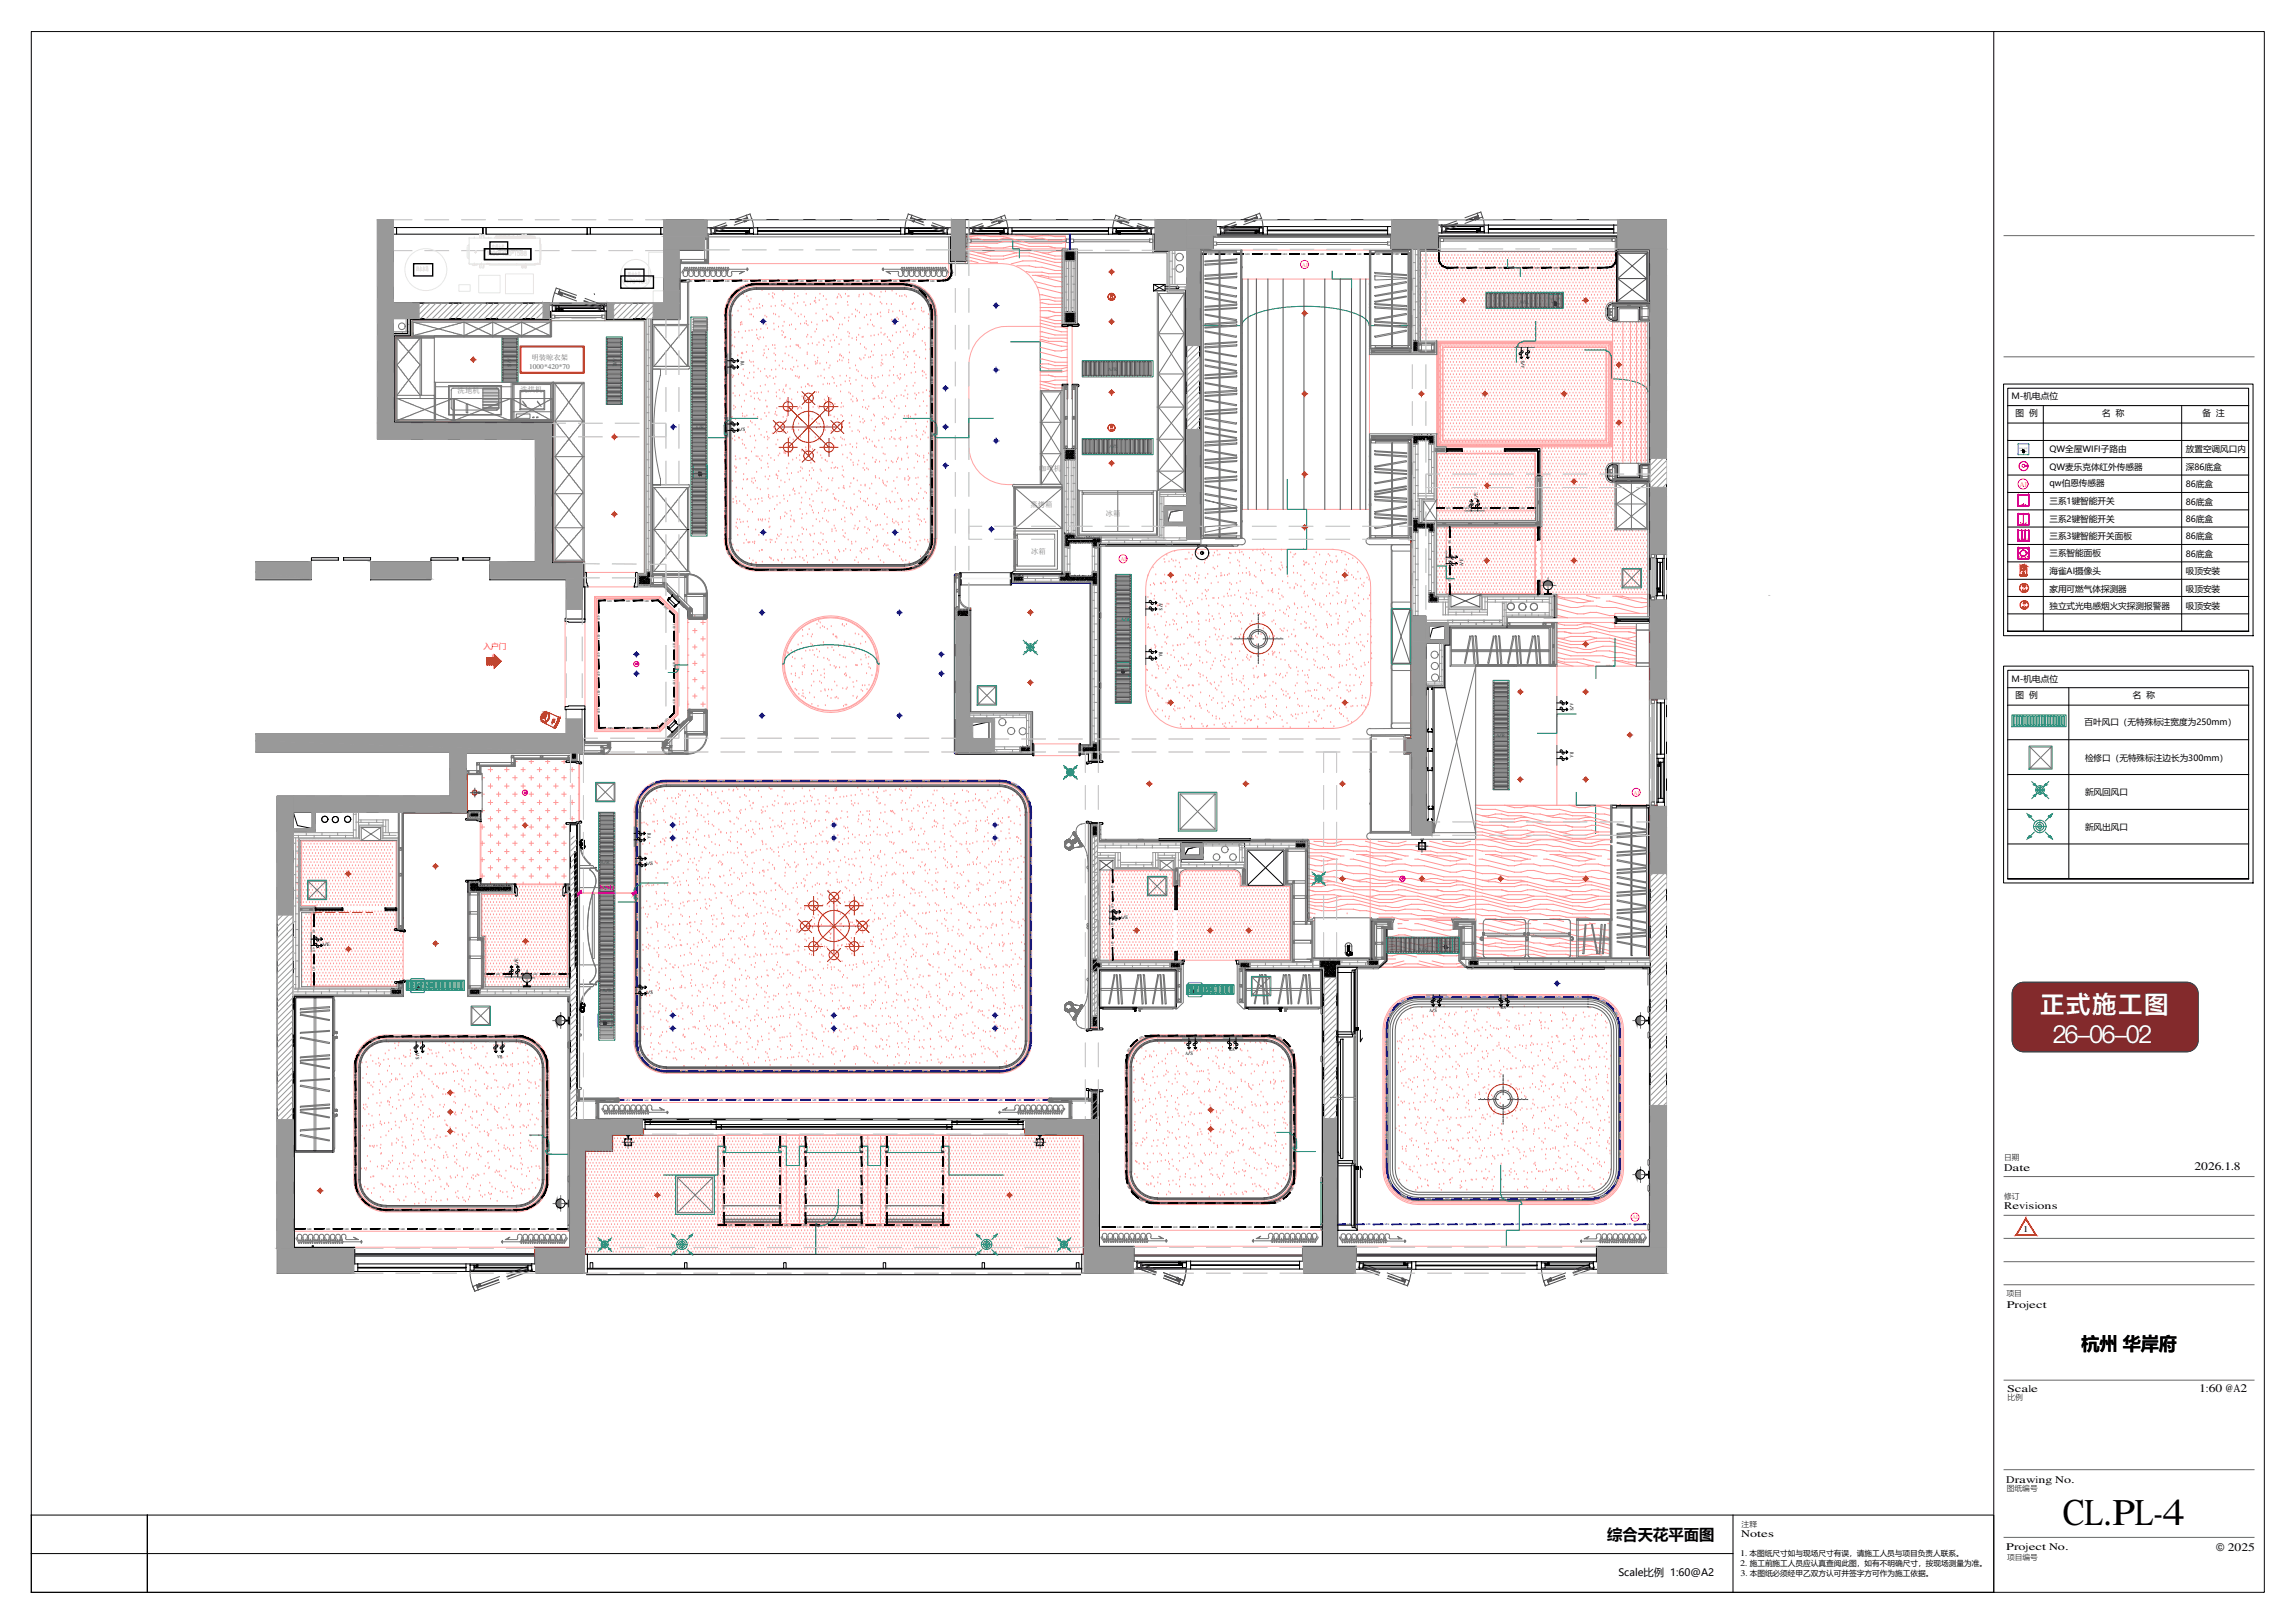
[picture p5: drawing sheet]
<svg xmlns="http://www.w3.org/2000/svg" width="594mm" height="420mm" viewBox="0 0 594 420" stroke-linecap="round" stroke-linejoin="round" font-family="sans-serif">
<defs><g id="words">
<text font-size="9.8" x="533.9" y="394.7">CL.PL-4</text>
<g font-size="6.3" fill="#fff">
<text x="528.2" y="262.1">正式施工图</text>
<text x="531.2" y="270.1">26-06-02</text>
</g>
<text font-size="4.7" x="538.8" y="349.6">杭州 华岸府</text>
<text font-size="4" x="416" y="398.6">综合天花平面图</text>
<g font-size="3">
<text x="568" y="302.9">2026.1.8</text>
<text x="569.2" y="360.3">1:60 @A2</text>
</g>
<text font-size="3" fill="#333" x="573.6" y="401.6">© 2025</text>
<g font-size="2.6">
<text x="518.8" y="303.1">Date</text>
<text x="518.8" y="313.1">Revisions</text>
<text x="519.5" y="338.6">Project</text>
<text x="519.5" y="360.3">Scale</text>
<text x="519.3" y="383.8">Drawing No.</text>
<text x="450.7" y="397.9">Notes</text>
<text x="519.3" y="401.4">Project No.</text>
<text x="418.9" y="408.1">Scale比例 1:60@A2</text>
</g>
<g font-size="2.3">
<text x="523.7" y="318.9">1</text>
<text x="450.4" y="402.7">1.</text>
<text x="450.4" y="405.4">2.</text>
<text x="450.5" y="408.1">3.</text>
</g>
<g font-size="2.2">
<text x="520.7" y="103.4">M-机电点位</text>
<text x="521.7" y="107.7">图 例</text>
<text x="544.2" y="107.7">名 称</text>
<text x="570.1" y="107.7">备 注</text>
<text x="530.5" y="117">QW全屋WIFI子路由</text>
<text x="565.8" y="117.1">放置空调风口内</text>
<text x="530.5" y="121.7">QW麦乐克体红外传感器</text>
<text x="530.5" y="125.8">qw伯恩传感器</text>
<text x="565.8" y="121.6">深86底盒</text>
<text x="530.5" y="130.6">三系1键智能开关</text>
<text x="565.8" y="126.2">86底盒</text>
<text x="565.8" y="130.7">86底盒</text>
<text x="530.5" y="135.2">三系2键智能开关</text>
<text x="565.8" y="135.2">86底盒</text>
<text x="530.5" y="139.6">三系3键智能开关面板</text>
<text x="530.5" y="143.9">三系智能面板</text>
<text x="565.8" y="139.6">86底盒</text>
<text x="530.5" y="148.6">海雀AI摄像头</text>
<text x="565.8" y="144.1">86底盒</text>
<text x="565.8" y="148.6">吸顶安装</text>
<text x="530.5" y="153.1">家用可燃气体探测器</text>
<text x="565.8" y="153.1">吸顶安装</text>
<text x="530.5" y="157.6">独立式光电感烟火灾探测报警器</text>
<text x="565.8" y="157.6">吸顶安装</text>
<text x="520.7" y="176.4">M-机电点位</text>
<text x="521.7" y="180.8">图 例</text>
<text x="552.1" y="180.8">名 称</text>
<text x="539.6" y="187.6">百叶风口（无特殊标注宽度为250mm）</text>
<text x="539.7" y="196.9">检修口（无特殊标注边长为300mm）</text>
<text x="539.7" y="205.9">新风回风口</text>
<text x="539.7" y="214.9">新风出风口</text>
</g>
<text font-size="2" fill="#ff3f00" x="125.1" y="168.1">入户门</text>
<text font-size="2" fill="#eb00eb" x="155.3" y="230.5">850</text>
<g font-size="2">
<text x="518.8" y="300.4">日期</text>
<text x="518.8" y="310.4">修订</text>
<text x="519.4" y="335.6">项目</text>
<text x="519.7" y="362.4">比例</text>
<text x="519.5" y="385.9">图纸编号</text>
<text x="450.8" y="395.2">注释</text>
<text x="452.9" y="402.7">本图纸尺寸如与现场尺寸有误，请施工人员与项目负责人联系。</text>
<text x="452.9" y="405.4">施工前施工人员应认真查阅此图，如有不明确尺寸，按现场测量为准。</text>
<text x="519.5" y="404">项目编号</text>
<text x="452.9" y="408.1">本图纸必须经甲乙双方认可并签字方可作为施工依据。</text>
</g>
<g font-size="1.9" fill="#636466">
<text x="137" y="95.4">1000*420*70</text>
<text x="137.6" y="93.2">明装晾衣架</text>
</g>
<g font-size="1.9" fill="#757575">
<text x="118.5" y="101.7">洗地机</text>
<text x="134.7" y="101.5">洗烘机</text>
<text x="269" y="121.9">咖啡机</text>
<text x="266.7" y="131.4">蒸烤箱</text>
<text x="286.2" y="133.7">冰箱</text>
<text x="266.9" y="143.5">冰箱</text>
</g>
<text font-size="1.9" fill="#db00db" x="522.8" y="126">AI</text>
<g font-size="1.5" fill="#f000f0">
<text x="337" y="69.1">AI</text>
<text x="290" y="145.3">AI</text>
<text x="422.9" y="205.7">AI</text>
<text x="422.5" y="315.7">AI</text>
</g>
<g font-size="1.3" fill="#008585">
<text x="393.3" y="78.8">A</text>
<text x="394.2" y="78.8">/</text>
<text x="394.8" y="78.8">R</text>
<text x="131.5" y="92.6" transform="rotate(90 131.5 92.6)">A</text>
<text x="131.5" y="93.6" transform="rotate(90 131.5 93.6)">/</text>
<text x="131.5" y="94.1" transform="rotate(90 131.5 94.1)">S</text>
<text x="158.7" y="92.6" transform="rotate(90 158.7 92.6)">A</text>
<text x="158.7" y="93.5" transform="rotate(90 158.7 93.5)">/</text>
<text x="158.7" y="94.1" transform="rotate(90 158.7 94.1)">R</text>
<text x="286.8" y="96">A</text>
<text x="287.7" y="96">/</text>
<text x="288.3" y="96">R</text>
<text x="179.9" y="111">A/R</text>
<text x="287.1" y="115.9">A</text>
<text x="288.1" y="115.9">/</text>
<text x="288.6" y="115.9">S</text>
<text x="290.1" y="160.8">A/R</text>
<text x="387.3" y="190.7">A/R</text>
<text x="155.5" y="223.6">A/R</text>
<text x="367.1" y="246.1">A</text>
<text x="368.1" y="246.1">/</text>
<text x="368.6" y="246.1">R</text>
<text x="110" y="255.5">A/R</text>
<text x="156" y="256.9">A/R</text>
<text x="312.1" y="256.6">A/R</text>
</g>
<g font-size="1.3">
<text x="191.8" y="93.4" transform="rotate(90 191.8 93.4)">RA</text>
<text x="394.6" y="95.2" transform="rotate(-90 394.6 95.2)">A/S</text>
<text x="191" y="111.5">A/S</text>
<text x="382.6" y="129.4" transform="rotate(-90 382.6 129.4)">A/E</text>
<text x="378.7" y="146.6" transform="rotate(-90 378.7 146.6)">A/E</text>
<text x="300.1" y="156" transform="rotate(90 300.1 156)">A/S</text>
<text x="300.1" y="168.7" transform="rotate(90 300.1 168.7)">RA</text>
<text x="406.4" y="182" transform="rotate(90 406.4 182)">A/S</text>
<text x="406.4" y="194.7" transform="rotate(90 406.4 194.7)">RA</text>
<text x="167.6" y="215.8" transform="rotate(90 167.6 215.8)">RA</text>
<text x="167.1" y="224">A/S</text>
<text x="290" y="237.8">A/E</text>
<text x="83.4" y="244.8">A/E</text>
<text x="134.1" y="250.1" transform="rotate(-90 134.1 250.1)">A/E</text>
<text x="167.1" y="257.3">A/S</text>
<text x="370" y="262">A/S</text>
<text x="388.5" y="261.1">RA</text>
<text x="107.7" y="272.3" transform="rotate(90 107.7 272.3)">A/S</text>
<text x="130" y="273.1" transform="rotate(-180 130 273.1)">RA</text>
<text x="306.9" y="273.1">A/S</text>
<text x="318.3" y="272.1">RA</text>
</g>
<g font-size="1" fill="#db0000">
<text x="523.6" y="152.7">Q</text>
<text x="523.7" y="157.2">Y</text>
</g>
<g font-size=".8" fill="#db0000">
<text x="287.4" y="77.2">Q</text>
<text x="287.5" y="111.2">Y</text>
</g>
<g font-size=".7">
<text x="312.8" y="66">LED</text>
<text x="317.6" y="66">LED</text>
<text x="322.4" y="66">LED</text>
<text x="327.3" y="66">LED</text>
<text x="332.1" y="66">LED</text>
<text x="336.9" y="66">LED</text>
<text x="341.7" y="66">LED</text>
<text x="346.6" y="66">LED</text>
<text x="351.4" y="66">LED</text>
<text x="356.2" y="66">LED</text>
<text x="361" y="66">LED</text>
<text x="379.2" y="69.1" transform="rotate(-180 379.2 69.1)">LED</text>
<text x="384" y="69.1" transform="rotate(-180 384 69.1)">LED</text>
<text x="388.8" y="69.1" transform="rotate(-180 388.8 69.1)">LED</text>
<text x="393.7" y="69.1" transform="rotate(-180 393.7 69.1)">LED</text>
<text x="398.5" y="69.1" transform="rotate(-180 398.5 69.1)">LED</text>
<text x="403.3" y="69.1" transform="rotate(-180 403.3 69.1)">LED</text>
<text x="408.1" y="69.1" transform="rotate(-180 408.1 69.1)">LED</text>
<text x="413" y="69.1" transform="rotate(-180 413 69.1)">LED</text>
<text x="178.1" y="72.9">LED</text>
<text x="182.9" y="72.9">LED</text>
<text x="187.7" y="72.9">LED</text>
<text x="188.8" y="77.1" transform="rotate(115 188.8 77.1)">LED</text>
<text x="192.5" y="74" transform="rotate(153 192.5 74)">LED</text>
<text x="192.6" y="72.9">LED</text>
<text x="197.4" y="72.9">LED</text>
<text x="200.7" y="73.3" transform="rotate(-180 200.7 73.3)">LED</text>
<text x="202.2" y="72.9">LED</text>
<text x="205.5" y="73.3" transform="rotate(-180 205.5 73.3)">LED</text>
<text x="207" y="72.9">LED</text>
<text x="210.3" y="73.3" transform="rotate(-180 210.3 73.3)">LED</text>
<text x="211.9" y="72.9">LED</text>
<text x="215.2" y="73.3" transform="rotate(-180 215.2 73.3)">LED</text>
<text x="216.7" y="72.9">LED</text>
<text x="220" y="73.3" transform="rotate(-180 220 73.3)">LED</text>
<text x="221.5" y="72.9">LED</text>
<text x="224.8" y="73.3" transform="rotate(-180 224.8 73.3)">LED</text>
<text x="226.3" y="72.9">LED</text>
<text x="229.7" y="73.3" transform="rotate(-180 229.7 73.3)">LED</text>
<text x="231.2" y="72.9">LED</text>
<text x="236" y="72.9">LED</text>
<text x="237.7" y="74.5" transform="rotate(-153 237.7 74.5)">LED</text>
<text x="240.8" y="72.9">LED</text>
<text x="187.6" y="83.4" transform="rotate(90 187.6 83.4)">LED</text>
<text x="240.8" y="78.3" transform="rotate(-115 240.8 78.3)">LED</text>
<text x="187.6" y="88.2" transform="rotate(90 187.6 88.2)">LED</text>
<text x="241.6" y="89.5" transform="rotate(-90 241.6 89.5)">LED</text>
<text x="241.6" y="84.6" transform="rotate(-90 241.6 84.6)">LED</text>
<text x="187.6" y="93" transform="rotate(90 187.6 93)">LED</text>
<text x="241.6" y="94.3" transform="rotate(-90 241.6 94.3)">LED</text>
<text x="187.6" y="97.8" transform="rotate(90 187.6 97.8)">LED</text>
<text x="241.6" y="99.1" transform="rotate(-90 241.6 99.1)">LED</text>
<text x="187.6" y="102.7" transform="rotate(90 187.6 102.7)">LED</text>
<text x="187.6" y="107.5" transform="rotate(90 187.6 107.5)">LED</text>
<text x="241.6" y="103.9" transform="rotate(-90 241.6 103.9)">LED</text>
<text x="187.6" y="112.3" transform="rotate(90 187.6 112.3)">LED</text>
<text x="241.6" y="113.6" transform="rotate(-90 241.6 113.6)">LED</text>
<text x="241.6" y="108.8" transform="rotate(-90 241.6 108.8)">LED</text>
<text x="187.6" y="117.1" transform="rotate(90 187.6 117.1)">LED</text>
<text x="241.6" y="118.4" transform="rotate(-90 241.6 118.4)">LED</text>
<text x="187.6" y="122" transform="rotate(90 187.6 122)">LED</text>
<text x="241.6" y="123.2" transform="rotate(-90 241.6 123.2)">LED</text>
<text x="187.6" y="126.8" transform="rotate(90 187.6 126.8)">LED</text>
<text x="187.6" y="131.6" transform="rotate(90 187.6 131.6)">LED</text>
<text x="241.6" y="128.1" transform="rotate(-90 241.6 128.1)">LED</text>
<text x="374.4" y="131.8">LED</text>
<text x="379.2" y="131.8">LED</text>
<text x="384" y="131.8">LED</text>
<text x="388.8" y="131.8">LED</text>
<text x="393.7" y="131.8">LED</text>
<text x="187.6" y="136.4" transform="rotate(90 187.6 136.4)">LED</text>
<text x="241.6" y="137.7" transform="rotate(-90 241.6 137.7)">LED</text>
<text x="241.6" y="132.9" transform="rotate(-90 241.6 132.9)">LED</text>
<text x="188.2" y="142.8" transform="rotate(66 188.2 142.8)">LED</text>
<text x="240.3" y="143.9" transform="rotate(-66 240.3 143.9)">LED</text>
<text x="375" y="139.7" transform="rotate(90 375 139.7)">LED</text>
<text x="191.4" y="146.5" transform="rotate(24 191.4 146.5)">LED</text>
<text x="199.4" y="147.7">LED</text>
<text x="204.3" y="147.7">LED</text>
<text x="209.1" y="147.7">LED</text>
<text x="213.9" y="147.7">LED</text>
<text x="218.7" y="147.7">LED</text>
<text x="223.6" y="147.7">LED</text>
<text x="228.4" y="147.7">LED</text>
<text x="236.6" y="147" transform="rotate(-25 236.6 147)">LED</text>
<text x="375" y="144.5" transform="rotate(90 375 144.5)">LED</text>
<text x="375" y="149.3" transform="rotate(90 375 149.3)">LED</text>
<text x="157.3" y="155.7">LED</text>
<text x="162.1" y="155.7">LED</text>
<text x="166.9" y="155.7">LED</text>
<text x="155.2" y="160.5" transform="rotate(-90 155.2 160.5)">LED</text>
<text x="171.9" y="157.1" transform="rotate(45 171.9 157.1)">LED</text>
<text x="174.2" y="161.6" transform="rotate(90 174.2 161.6)">LED</text>
<text x="155.2" y="165.3" transform="rotate(-90 155.2 165.3)">LED</text>
<text x="174.2" y="166.5" transform="rotate(90 174.2 166.5)">LED</text>
<text x="155.2" y="170.2" transform="rotate(-90 155.2 170.2)">LED</text>
<text x="174.2" y="171.3" transform="rotate(90 174.2 171.3)">LED</text>
<text x="155.2" y="179.8" transform="rotate(-90 155.2 179.8)">LED</text>
<text x="155.2" y="175" transform="rotate(-90 155.2 175)">LED</text>
<text x="174.2" y="176.1" transform="rotate(90 174.2 176.1)">LED</text>
<text x="155.2" y="184.6" transform="rotate(-90 155.2 184.6)">LED</text>
<text x="172.8" y="185.8" transform="rotate(135 172.8 185.8)">LED</text>
<text x="174.2" y="181" transform="rotate(90 174.2 181)">LED</text>
<text x="158.5" y="188.1" transform="rotate(-180 158.5 188.1)">LED</text>
<text x="163.4" y="188.1" transform="rotate(-180 163.4 188.1)">LED</text>
<text x="168.2" y="188.1" transform="rotate(-180 168.2 188.1)">LED</text>
<text x="288.3" y="230.3" transform="rotate(-90 288.3 230.3)">LED</text>
<text x="288.3" y="239.9" transform="rotate(-90 288.3 239.9)">LED</text>
<text x="288.3" y="235.1" transform="rotate(-90 288.3 235.1)">LED</text>
<text x="81.5" y="241.7" transform="rotate(-90 81.5 241.7)">LED</text>
<text x="288.3" y="244.8" transform="rotate(-90 288.3 244.8)">LED</text>
<text x="81.5" y="251.3" transform="rotate(-90 81.5 251.3)">LED</text>
<text x="81.5" y="246.5" transform="rotate(-90 81.5 246.5)">LED</text>
<text x="128.4" y="252.3">LED</text>
<text x="133.3" y="252.3">LED</text>
<text x="138.1" y="252.3">LED</text>
<text x="142.9" y="252.3">LED</text>
<text x="97.3" y="268.6" transform="rotate(156 97.3 268.6)">LED</text>
<text x="103.5" y="268.1" transform="rotate(-180 103.5 268.1)">LED</text>
<text x="108.4" y="268.1" transform="rotate(-180 108.4 268.1)">LED</text>
<text x="113.2" y="268.1" transform="rotate(-180 113.2 268.1)">LED</text>
<text x="118" y="268.1" transform="rotate(-180 118 268.1)">LED</text>
<text x="122.8" y="268.1" transform="rotate(-180 122.8 268.1)">LED</text>
<text x="127.7" y="268.1" transform="rotate(-180 127.7 268.1)">LED</text>
<text x="132.5" y="268.1" transform="rotate(-180 132.5 268.1)">LED</text>
<text x="295.9" y="268.2" transform="rotate(163 295.9 268.2)">LED</text>
<text x="301.9" y="267.9" transform="rotate(-180 301.9 267.9)">LED</text>
<text x="306.7" y="267.9" transform="rotate(-180 306.7 267.9)">LED</text>
<text x="311.5" y="267.9" transform="rotate(-180 311.5 267.9)">LED</text>
<text x="316.3" y="267.9" transform="rotate(-180 316.3 267.9)">LED</text>
<text x="321.2" y="267.9" transform="rotate(-180 321.2 267.9)">LED</text>
<text x="326" y="267.9" transform="rotate(-180 326 267.9)">LED</text>
<text x="331.9" y="268.7" transform="rotate(-153 331.9 268.7)">LED</text>
<text x="93.3" y="271.5" transform="rotate(121 93.3 271.5)">LED</text>
<text x="140" y="270.9" transform="rotate(-137 140 270.9)">LED</text>
<text x="292.2" y="271.3" transform="rotate(121 292.2 271.3)">LED</text>
<text x="334.9" y="272.5" transform="rotate(-106 334.9 272.5)">LED</text>
<text x="91.8" y="278" transform="rotate(90 91.8 278)">LED</text>
<text x="141.9" y="279.3" transform="rotate(-90 141.9 279.3)">LED</text>
<text x="291.4" y="277.1" transform="rotate(90 291.4 277.1)">LED</text>
<text x="291.4" y="281.9" transform="rotate(90 291.4 281.9)">LED</text>
<text x="335.3" y="278.4" transform="rotate(-90 335.3 278.4)">LED</text>
<text x="91.8" y="282.9" transform="rotate(90 91.8 282.9)">LED</text>
<text x="91.8" y="287.7" transform="rotate(90 91.8 287.7)">LED</text>
<text x="141.9" y="284.1" transform="rotate(-90 141.9 284.1)">LED</text>
<text x="291.4" y="286.7" transform="rotate(90 291.4 286.7)">LED</text>
<text x="335.3" y="283.2" transform="rotate(-90 335.3 283.2)">LED</text>
<text x="91.8" y="292.5" transform="rotate(90 91.8 292.5)">LED</text>
<text x="141.9" y="293.8" transform="rotate(-90 141.9 293.8)">LED</text>
<text x="141.9" y="289" transform="rotate(-90 141.9 289)">LED</text>
<text x="291.4" y="291.6" transform="rotate(90 291.4 291.6)">LED</text>
<text x="335.3" y="292.8" transform="rotate(-90 335.3 292.8)">LED</text>
<text x="335.3" y="288" transform="rotate(-90 335.3 288)">LED</text>
<text x="91.8" y="297.3" transform="rotate(90 91.8 297.3)">LED</text>
<text x="141.9" y="298.6" transform="rotate(-90 141.9 298.6)">LED</text>
<text x="187.2" y="297.6" transform="rotate(90 187.2 297.6)">LED</text>
<text x="201.7" y="297.6" transform="rotate(90 201.7 297.6)">LED</text>
<text x="208.3" y="297.6" transform="rotate(90 208.3 297.6)">LED</text>
<text x="222.7" y="297.6" transform="rotate(90 222.7 297.6)">LED</text>
<text x="229.3" y="297.6" transform="rotate(90 229.3 297.6)">LED</text>
<text x="243.8" y="297.6" transform="rotate(90 243.8 297.6)">LED</text>
<text x="291.4" y="296.4" transform="rotate(90 291.4 296.4)">LED</text>
<text x="335.3" y="297.7" transform="rotate(-90 335.3 297.7)">LED</text>
<text x="91.8" y="302.2" transform="rotate(90 91.8 302.2)">LED</text>
<text x="141.9" y="303.4" transform="rotate(-90 141.9 303.4)">LED</text>
<text x="187.2" y="302.4" transform="rotate(90 187.2 302.4)">LED</text>
<text x="201.7" y="302.4" transform="rotate(90 201.7 302.4)">LED</text>
<text x="208.3" y="302.4" transform="rotate(90 208.3 302.4)">LED</text>
<text x="222.7" y="302.4" transform="rotate(90 222.7 302.4)">LED</text>
<text x="229.3" y="302.4" transform="rotate(90 229.3 302.4)">LED</text>
<text x="243.8" y="302.4" transform="rotate(90 243.8 302.4)">LED</text>
<text x="291.4" y="301.2" transform="rotate(90 291.4 301.2)">LED</text>
<text x="335.3" y="302.5" transform="rotate(-90 335.3 302.5)">LED</text>
<text x="92.5" y="309.2" transform="rotate(54 92.5 309.2)">LED</text>
<text x="139.2" y="311.6" transform="rotate(-45 139.2 311.6)">LED</text>
<text x="187.2" y="307.3" transform="rotate(90 187.2 307.3)">LED</text>
<text x="201.7" y="307.3" transform="rotate(90 201.7 307.3)">LED</text>
<text x="208.3" y="307.3" transform="rotate(90 208.3 307.3)">LED</text>
<text x="222.7" y="307.3" transform="rotate(90 222.7 307.3)">LED</text>
<text x="229.3" y="307.3" transform="rotate(90 229.3 307.3)">LED</text>
<text x="243.8" y="307.3" transform="rotate(90 243.8 307.3)">LED</text>
<text x="291.9" y="306.9" transform="rotate(66 291.9 306.9)">LED</text>
<text x="295" y="310.7" transform="rotate(24 295 310.7)">LED</text>
<text x="300.6" y="311.7">LED</text>
<text x="305.4" y="311.7">LED</text>
<text x="310.2" y="311.7">LED</text>
<text x="315.1" y="311.7">LED</text>
<text x="319.9" y="311.7">LED</text>
<text x="324.8" y="311.7">LED</text>
<text x="330.7" y="311.4" transform="rotate(-17 330.7 311.4)">LED</text>
<text x="334.4" y="308.3" transform="rotate(-62 334.4 308.3)">LED</text>
<text x="96" y="312.5" transform="rotate(27 96 312.5)">LED</text>
<text x="102.3" y="313.4">LED</text>
<text x="107.1" y="313.4">LED</text>
<text x="111.9" y="313.4">LED</text>
<text x="116.7" y="313.4">LED</text>
<text x="121.6" y="313.4">LED</text>
<text x="126.4" y="313.4">LED</text>
<text x="131.2" y="313.4">LED</text>
<text x="187.2" y="312.1" transform="rotate(90 187.2 312.1)">LED</text>
<text x="188.6" y="317.4">LED</text>
<text x="193.4" y="317.4">LED</text>
<text x="198.2" y="317.4">LED</text>
<text x="201.7" y="312.1" transform="rotate(90 201.7 312.1)">LED</text>
<text x="203" y="317.4">LED</text>
<text x="207.9" y="317.4">LED</text>
<text x="208.3" y="312.1" transform="rotate(90 208.3 312.1)">LED</text>
<text x="212.7" y="317.4">LED</text>
<text x="217.5" y="317.4">LED</text>
<text x="222.3" y="317.4">LED</text>
<text x="222.7" y="312.1" transform="rotate(90 222.7 312.1)">LED</text>
<text x="227.2" y="317.4">LED</text>
<text x="229.3" y="312.1" transform="rotate(90 229.3 312.1)">LED</text>
<text x="232" y="317.4">LED</text>
<text x="236.8" y="317.4">LED</text>
<text x="241.7" y="317.4">LED</text>
<text x="243.8" y="312.1" transform="rotate(90 243.8 312.1)">LED</text>
<text x="289.2" y="317.9">LED</text>
<text x="294" y="317.9">LED</text>
<text x="298.9" y="317.9">LED</text>
<text x="303.7" y="317.9">LED</text>
<text x="308.5" y="317.9">LED</text>
<text x="313.3" y="317.9">LED</text>
<text x="318.2" y="317.9">LED</text>
<text x="323" y="317.9">LED</text>
<text x="327.8" y="317.9">LED</text>
<text x="332.7" y="317.9">LED</text>
<text x="337.5" y="317.9">LED</text>
<text x="79.6" y="318.4">LED</text>
<text x="84.4" y="318.4">LED</text>
<text x="89.3" y="318.4">LED</text>
<text x="94.1" y="318.4">LED</text>
<text x="98.9" y="318.4">LED</text>
<text x="103.7" y="318.4">LED</text>
<text x="108.6" y="318.4">LED</text>
<text x="113.4" y="318.4">LED</text>
<text x="118.2" y="318.4">LED</text>
<text x="123" y="318.4">LED</text>
<text x="127.9" y="318.4">LED</text>
<text x="132.8" y="318.4">LED</text>
<text x="137.6" y="318.4">LED</text>
<text x="142.4" y="318.4">LED</text>
</g>
<g font-size=".7" fill="#0000fa">
<text x="169.3" y="202.5" transform="rotate(155 169.3 202.5)">LED</text>
<text x="177.6" y="201.8" transform="rotate(-180 177.6 201.8)">LED</text>
<text x="182.5" y="201.8" transform="rotate(-180 182.5 201.8)">LED</text>
<text x="187.3" y="201.8" transform="rotate(-180 187.3 201.8)">LED</text>
<text x="192.1" y="201.8" transform="rotate(-180 192.1 201.8)">LED</text>
<text x="196.9" y="201.8" transform="rotate(-180 196.9 201.8)">LED</text>
<text x="201.8" y="201.8" transform="rotate(-180 201.8 201.8)">LED</text>
<text x="206.6" y="201.8" transform="rotate(-180 206.6 201.8)">LED</text>
<text x="211.4" y="201.8" transform="rotate(-180 211.4 201.8)">LED</text>
<text x="216.3" y="201.8" transform="rotate(-180 216.3 201.8)">LED</text>
<text x="221.1" y="201.8" transform="rotate(-180 221.1 201.8)">LED</text>
<text x="225.9" y="201.8" transform="rotate(-180 225.9 201.8)">LED</text>
<text x="230.7" y="201.8" transform="rotate(-180 230.7 201.8)">LED</text>
<text x="235.6" y="201.8" transform="rotate(-180 235.6 201.8)">LED</text>
<text x="240.4" y="201.8" transform="rotate(-180 240.4 201.8)">LED</text>
<text x="245.2" y="201.8" transform="rotate(-180 245.2 201.8)">LED</text>
<text x="250" y="201.8" transform="rotate(-180 250 201.8)">LED</text>
<text x="254.9" y="201.8" transform="rotate(-180 254.9 201.8)">LED</text>
<text x="263.3" y="203.1" transform="rotate(-155 263.3 203.1)">LED</text>
<text x="165.6" y="205.8" transform="rotate(114 165.6 205.8)">LED</text>
<text x="266.4" y="206.8" transform="rotate(-117 266.4 206.8)">LED</text>
<text x="164.6" y="212.5" transform="rotate(90 164.6 212.5)">LED</text>
<text x="267.1" y="213.8" transform="rotate(-90 267.1 213.8)">LED</text>
<text x="164.6" y="217.3" transform="rotate(90 164.6 217.3)">LED</text>
<text x="267.1" y="218.6" transform="rotate(-90 267.1 218.6)">LED</text>
<text x="164.6" y="222.2" transform="rotate(90 164.6 222.2)">LED</text>
<text x="164.6" y="227" transform="rotate(90 164.6 227)">LED</text>
<text x="267.1" y="223.4" transform="rotate(-90 267.1 223.4)">LED</text>
<text x="164.6" y="231.8" transform="rotate(90 164.6 231.8)">LED</text>
<text x="267.1" y="233.1" transform="rotate(-90 267.1 233.1)">LED</text>
<text x="267.1" y="228.3" transform="rotate(-90 267.1 228.3)">LED</text>
<text x="164.6" y="236.6" transform="rotate(90 164.6 236.6)">LED</text>
<text x="267.1" y="237.9" transform="rotate(-90 267.1 237.9)">LED</text>
<text x="164.6" y="241.5" transform="rotate(90 164.6 241.5)">LED</text>
<text x="267.1" y="242.7" transform="rotate(-90 267.1 242.7)">LED</text>
<text x="164.6" y="246.3" transform="rotate(90 164.6 246.3)">LED</text>
<text x="164.6" y="251.1" transform="rotate(90 164.6 251.1)">LED</text>
<text x="267.1" y="247.6" transform="rotate(-90 267.1 247.6)">LED</text>
<text x="164.6" y="255.9" transform="rotate(90 164.6 255.9)">LED</text>
<text x="267.1" y="257.2" transform="rotate(-90 267.1 257.2)">LED</text>
<text x="267.1" y="252.4" transform="rotate(-90 267.1 252.4)">LED</text>
<text x="164.6" y="260.8" transform="rotate(90 164.6 260.8)">LED</text>
<text x="267.1" y="262" transform="rotate(-90 267.1 262)">LED</text>
<text x="360" y="261.8" transform="rotate(115 360 261.8)">LED</text>
<text x="363.7" y="258.6" transform="rotate(153 363.7 258.6)">LED</text>
<text x="369.2" y="258.4">LED</text>
<text x="374" y="258.4">LED</text>
<text x="378.8" y="258.4">LED</text>
<text x="383.6" y="258.4">LED</text>
<text x="388.5" y="258.4">LED</text>
<text x="393.3" y="258.4">LED</text>
<text x="398.1" y="258.4">LED</text>
<text x="402.9" y="258.4">LED</text>
<text x="407.8" y="258.4">LED</text>
<text x="415.6" y="259.1" transform="rotate(-156 415.6 259.1)">LED</text>
<text x="418.8" y="262.9" transform="rotate(-114 418.8 262.9)">LED</text>
<text x="164.6" y="265.6" transform="rotate(90 164.6 265.6)">LED</text>
<text x="267.1" y="266.9" transform="rotate(-90 267.1 266.9)">LED</text>
<text x="419" y="269.2" transform="rotate(90 419 269.2)">LED</text>
<text x="165.1" y="272.5" transform="rotate(66 165.1 272.5)">LED</text>
<text x="265.9" y="273.7" transform="rotate(-63 265.9 273.7)">LED</text>
<text x="359.2" y="275.3" transform="rotate(-90 359.2 275.3)">LED</text>
<text x="359.2" y="270.4" transform="rotate(-90 359.2 270.4)">LED</text>
<text x="419" y="274" transform="rotate(90 419 274)">LED</text>
<text x="168.1" y="276.3" transform="rotate(24 168.1 276.3)">LED</text>
<text x="176.4" y="277.5">LED</text>
<text x="181.2" y="277.5">LED</text>
<text x="186" y="277.5">LED</text>
<text x="190.9" y="277.5">LED</text>
<text x="195.7" y="277.5">LED</text>
<text x="200.5" y="277.5">LED</text>
<text x="205.3" y="277.5">LED</text>
<text x="210.2" y="277.5">LED</text>
<text x="215" y="277.5">LED</text>
<text x="219.8" y="277.5">LED</text>
<text x="224.6" y="277.5">LED</text>
<text x="229.5" y="277.5">LED</text>
<text x="234.3" y="277.5">LED</text>
<text x="239.1" y="277.5">LED</text>
<text x="243.9" y="277.5">LED</text>
<text x="248.8" y="277.5">LED</text>
<text x="253.6" y="277.5">LED</text>
<text x="262.2" y="276.8" transform="rotate(-25 262.2 276.8)">LED</text>
<text x="359.2" y="280.1" transform="rotate(-90 359.2 280.1)">LED</text>
<text x="419" y="278.8" transform="rotate(90 419 278.8)">LED</text>
<text x="157.2" y="285">LED</text>
<text x="162" y="285">LED</text>
<text x="166.8" y="285">LED</text>
<text x="171.7" y="285">LED</text>
<text x="176.5" y="285">LED</text>
<text x="181.3" y="285">LED</text>
<text x="186.2" y="285">LED</text>
<text x="191" y="285">LED</text>
<text x="195.8" y="285">LED</text>
<text x="200.6" y="285">LED</text>
<text x="205.5" y="285">LED</text>
<text x="210.3" y="285">LED</text>
<text x="215.1" y="285">LED</text>
<text x="219.9" y="285">LED</text>
<text x="224.8" y="285">LED</text>
<text x="229.6" y="285">LED</text>
<text x="234.4" y="285">LED</text>
<text x="239.2" y="285">LED</text>
<text x="244.1" y="285">LED</text>
<text x="248.9" y="285">LED</text>
<text x="253.7" y="285">LED</text>
<text x="258.5" y="285">LED</text>
<text x="263.4" y="285">LED</text>
<text x="268.2" y="285">LED</text>
<text x="273" y="285">LED</text>
<text x="359.2" y="284.9" transform="rotate(-90 359.2 284.9)">LED</text>
<text x="419" y="283.6" transform="rotate(90 419 283.6)">LED</text>
<text x="359.2" y="289.7" transform="rotate(-90 359.2 289.7)">LED</text>
<text x="419" y="288.5" transform="rotate(90 419 288.5)">LED</text>
<text x="419" y="293.3" transform="rotate(90 419 293.3)">LED</text>
<text x="359.2" y="299.4" transform="rotate(-90 359.2 299.4)">LED</text>
<text x="359.2" y="294.6" transform="rotate(-90 359.2 294.6)">LED</text>
<text x="419" y="298.1" transform="rotate(90 419 298.1)">LED</text>
<text x="359.4" y="305.7" transform="rotate(63 359.4 305.7)">LED</text>
<text x="362.6" y="309.5" transform="rotate(25 362.6 309.5)">LED</text>
<text x="370.4" y="310.2" transform="rotate(-180 370.4 310.2)">LED</text>
<text x="375.3" y="310.2" transform="rotate(-180 375.3 310.2)">LED</text>
<text x="380.1" y="310.2" transform="rotate(-180 380.1 310.2)">LED</text>
<text x="384.9" y="310.2" transform="rotate(-180 384.9 310.2)">LED</text>
<text x="389.7" y="310.2" transform="rotate(-180 389.7 310.2)">LED</text>
<text x="394.6" y="310.2" transform="rotate(-180 394.6 310.2)">LED</text>
<text x="399.4" y="310.2" transform="rotate(-180 399.4 310.2)">LED</text>
<text x="404.2" y="310.2" transform="rotate(-180 404.2 310.2)">LED</text>
<text x="409" y="310.2" transform="rotate(-180 409 310.2)">LED</text>
<text x="414.5" y="310" transform="rotate(-24 414.5 310)">LED</text>
<text x="418.2" y="306.8" transform="rotate(-66 418.2 306.8)">LED</text>
<text x="348.8" y="317.2">LED</text>
<text x="353.7" y="317.2">LED</text>
<text x="358.5" y="317.2">LED</text>
<text x="363.3" y="317.2">LED</text>
<text x="368.1" y="317.2">LED</text>
<text x="373" y="317.2">LED</text>
<text x="377.8" y="317.2">LED</text>
<text x="382.6" y="317.2">LED</text>
<text x="387.4" y="317.2">LED</text>
<text x="392.3" y="317.2">LED</text>
<text x="397.1" y="317.2">LED</text>
<text x="401.9" y="317.2">LED</text>
<text x="406.8" y="317.2">LED</text>
<text x="411.6" y="317.2">LED</text>
<text x="416.4" y="317.2">LED</text>
<text x="421.2" y="317.2">LED</text>
</g>
<g font-size=".6" fill="#00b0eb">
<text x="401.3" y="77.8">WiFi-标准</text>
<text x="179.9" y="121.8">WiFi-标准</text>
<text x="289.3" y="173">WiFi-标准</text>
<text x="372.8" y="244.4">WiFi-标准</text>
<text x="106.7" y="254.9">WiFi-标准</text>
<text x="307.9" y="255.9">WiFi-标准</text>
<text x="155.2" y="263.9">WiFi-标准</text>
</g>
<text font-size=".5" fill="#00b0eb" x="522.7" y="116.1">WiFi-标准</text>
</g></defs>
<g fill="none" stroke="#ffa3a3" stroke-width=".26">
<path d="M183.4 68.2h62.2v2.5a1.63 1.63 0 0 1-1.7 1.7h-67.1M195.8 73.2a8.4 8.4 0 0 0-8.3 8.3M195.8 74a7.5 7.5 0 0 0-7.5 7.5M195.8 73.9a7.7 7.7 0 0 0-7.6 7.6M195.9 73.2h38.2a8.4 8.4 0 0 1 8.4 8.3M195.9 74h38.2a7.5 7.5 0 0 1 7.6 7.5M195.9 73.9h38.2a7.7 7.7 0 0 1 7.7 7.6M249.8 61.1h26v3.3h-.9v20.1h1.4v15h-1.4v1.6h-5.6v-22.9a10 10 0 0 0-10-10h-9.5zM249.8 64.4h25.1M314.1 64.7h46M321.5 72.2h33v59.7h-33zM418.4 65.1v2.2a2 2 0 0 1-1.9 2h-42a2 2 0 0 1-2-2v-2.2h46.3"/>
<path d="M187.6 81.6v57.9M188.2 81.6v57.9M188.4 81.6v57.9M241.7 81.6v57.9M241.8 81.6v57.9M242.5 81.6v57.9M269.3 84.5h-8.5a10 10 0 0 0-10 10v20.9a10 10 0 0 0 10 10.1h8.9M277.5 84.5v15M371.9 88.3h45.5v27.4h-45.5zM371.9 88.3l1 1M372.1 88.5h45.1v27h-45.1zM372.2 88.6h44.8v26.7h-44.8z"/>
<path d="M372.4 88.8h44.5v26.4h-44.5zM372.5 88.9h44.2v26.1h-44.2zM372.9 89.3h43.5v25.4h-43.5zM373.4 89.8h42.5v24.4h-42.5zM373.5 90h42.2v24h-42.2zM417.4 88.3l-1 1M417.4 83.3v36.6M420.1 83.3v36.6M422.1 83.3v36.6M423.6 83.3v36.6M424.9 83.3v36.6M425.9 83.3v36.6"/>
<path d="M372.9 114.7l-1 1M374.4 115.7h24.7v7.6M374.4 117.3h23.1v6M416.4 114.7l1 1M187.5 139.5a8.4 8.4 0 0 0 8.3 8.3M188.2 139.5a7.7 7.7 0 0 0 7.6 7.6M188.3 139.5a7.5 7.5 0 0 0 7.5 7.5M241.7 139.5a7.5 7.5 0 0 1-7.6 7.5h-38.2M241.8 139.5a7.7 7.7 0 0 1-7.7 7.6M242.5 139.5a8.4 8.4 0 0 1-8.4 8.3h-38.2M371.9 132.2h25.6M372.1 132.2v-14.7h25.2v14.7"/>
<path d="M374.4 136.6h22.9v17h-22.9M374.4 136.4v17.4M397.5 136.4v17.4M399.1 136.4v17.4M151.6 148.2h13.2M152.2 151.9h12M153.9 154.4h17l4.6 4.5v26.1l-4.6 4.4h-17zM154.1 154.6h16.8l4.5 4.3v26.1l-4.5 4.3h-16.8zM154.4 154.9h16.3l4.3 4.1v25.8l-4.3 4.2h-16.3zM154.7 155.2h15.8l4.2 4v25.4l-4.2 4h-15.8zM169.4 151.9h2.5l5.5 5.2M178 159.9v24"/>
<path d="M183 159.9v24M195.9 147.2h38.3M344.8 142.2a10 10 0 0 1 10 10v26.4M345.2 142.2h-38.6a10 10 0 0 0-10 10v26.4M403 153.8h23.6v5h-8.6v1.1h-15zM146.3 160.9v22M151.4 161.1v21.6M296.6 178.6a10 10 0 0 0 10 10M354.8 178.6a10 10 0 0 1-10 10M403 161.1h15v1.2h5.6v10.1h-20.6zM149.8 197.6v15.1M150 197.6v15.1"/>
<path d="M156.4 195.2h16.2M158 191.9h13.4M170.2 187.7l.7 1.7M178 181.5v4.6l-6.1 5.8M267.6 195.6h11.7M267.6 192.6h11.7M306 188.6h39.2M124.3 212.7v14.8M124.5 212.7v14.8M164.2 210.3v59.2M164.8 210.3v59.2a7.7 7.7 0 0 0 7.7 7.7M165 210.3v59.2"/>
<path d="M172.5 201.9a8.4 8.4 0 0 0-8.4 8.4M172.5 202.7a7.5 7.5 0 0 0-7.6 7.6M172.5 202.6a7.7 7.7 0 0 0-7.7 7.7M172.5 201.9h86.2a8.4 8.4 0 0 1 8.4 8.4M172.5 202.7h86.2a7.5 7.5 0 0 1 7.5 7.6M172.5 202.6h86.2a7.7 7.7 0 0 1 7.7 7.7M266.2 210.3v59.2a7.5 7.5 0 0 1-7.5 7.5h-86.2M266.4 210.3v59.2M267.1 210.3v59.2a8.4 8.4 0 0 1-8.4 8.4h-86.2M338.6 217.3h16.1M354.7 217.3v20.3M381.9 208.4h45"/>
<path d="M381.9 208.5h45M416.9 217.3h-34.9v20.9M80.6 236.3v19.1M80.6 236.4h1.2v-2h-3.7v-16.7h24.4v22.7M132.6 228.8h13.5M133.4 231.6h-8.7v10.6h1.1v10.7M133.6 229h12.5M146.2 231.6h.6v21.3M287.2 225.4h16.3v4.1h2v-2.7M287.2 225.2v23.4M305.5 226.9a1.52 1.52 0 0 1 1.5-1.5h12.5a1.52 1.52 0 0 1 1.5 1.5M321 226.8v2.7h12.9v18.9h-14v.2l-32.7-.2"/>
<path d="M102.5 254.6v.6h-21.9M104.4 241.1v13.1M125.6 252.9h21.4M357.3 250.4h22M357.4 250.4h21.9M141.2 276.3a7.5 7.5 0 0 0-7.5-7.5h-33.7a7.5 7.5 0 0 0-7.6 7.5v29.1a7.5 7.5 0 0 0 7.6 7.5h33.7a7.5 7.5 0 0 0 7.5-7.5M141.3 276.3v29.1M141.3 276.3a7.7 7.7 0 0 0-7.6-7.7h-33.7a7.7 7.7 0 0 0-7.7 7.7v29.1a7.7 7.7 0 0 0 7.7 7.6h33.7a7.7 7.7 0 0 0 7.6-7.6M141.4 276.3v29.1M142 276.3a8.4 8.4 0 0 0-8.3-8.4h-33.7a8.4 8.4 0 0 0-8.4 8.4v29.1a8.4 8.4 0 0 0 8.4 8.3h33.7a8.4 8.4 0 0 0 8.3-8.3M142.1 276.3v29.1M164.1 269.5a8.4 8.4 0 0 0 8.4 8.4"/>
<path d="M164.9 269.5a7.5 7.5 0 0 0 7.6 7.5M172.5 277.2h86.2M266.4 269.5a7.7 7.7 0 0 1-7.7 7.7M299.6 267.8a8.4 8.4 0 0 0-8.4 8.4v27.2a8.4 8.4 0 0 0 8.4 8.4M299.6 268.6a7.5 7.5 0 0 0-7.5 7.6v27.2a7.5 7.5 0 0 0 7.5 7.5h27.7M299.6 267.9h27.7M299.6 268.7h27.7M327.2 267.8a8.4 8.4 0 0 1 8.4 8.4M327.2 268.6a7.5 7.5 0 0 1 7.5 7.6v27.2a7.5 7.5 0 0 1-7.5 7.5M327.2 268.5a7.7 7.7 0 0 1 7.7 7.7M327.3 268.5h-27.7a7.7 7.7 0 0 0-7.7 7.7v27.2a7.7 7.7 0 0 0 7.7 7.7M334.9 276.2v27.2"/>
<path d="M335.6 276.2v27.2M360.7 260.1a8.9 8.9 0 0 1 6.4-2.6h44a9.2 9.2 0 0 1 9.2 9.1v36a9.3 9.3 0 0 1-9.2 9.2h-44a9.2 9.2 0 0 1-9.1-9.2v-36a9.1 9.1 0 0 1 2.7-6.5zM360.7 261.2a8.3 8.3 0 0 1 6.4-3.1h44a8.6 8.6 0 0 1 8.5 8.5v36a8.5 8.5 0 0 1-8.5 8.5h-44a8.5 8.5 0 0 1-8.5-8.5v-36a8.1 8.1 0 0 1 2.1-5.4zM360.8 261.3a8 8 0 0 1 6.3-3h44a8.4 8.4 0 0 1 8.4 8.3v36a8.3 8.3 0 0 1-8.4 8.3h-44a8.3 8.3 0 0 1-8.3-8.3v-36a8.1 8.1 0 0 1 2-5.3zM360.9 260.4a8.6 8.6 0 0 1 6.2-2.6h44a8.8 8.8 0 0 1 8.8 8.8v36a8.7 8.7 0 0 1-8.8 8.8h-44a8.8 8.8 0 0 1-8.8-8.8v-36a8.8 8.8 0 0 1 2.6-6.2zM160 285.4h112.2M160 284.3h112.2M166.6 293.9h98.6M185.8 293.9h59.9v22.9h-59.9zM187.2 293.9h15v22.6h-15zM203.6 293.9h3.3v22.9h-3.3zM208.3 293.9h15v22.6h-15z"/>
<path d="M224.6 293.9h3.3v22.9h-3.3zM229.3 293.9h15v22.6h-15zM76.2 318.7h71.1M185.8 316.8h59.9v.6h-59.9zM284.6 318.5h57.4M299.6 311.8h27.7M299.6 311.1h27.7M334.9 303.4a7.7 7.7 0 0 1-7.7 7.7M335.6 303.4a8.4 8.4 0 0 1-8.4 8.4M351.3 318.5h75.7M91.5 322.9h46.9M293.4 322.6h43.9"/>
<path d="M350.7 322.6h62.5"/>
<circle cx="215.1" cy="171.9" r="12"/>
<circle cx="215.1" cy="171.9" r="12.2"/>
<circle cx="215.1" cy="171.9" r="12.5"/>
</g>
<g fill="none" stroke="#ff9494" stroke-width=".26">
<path d="M190 78.8h.1M191.9 79.4h.1M192.4 76.2h.1M193.3 76.8h.1M193.7 77.8h.1M194.1 78.2h.1M194.4 77.4h.1M195.9 79.9h.1M196.6 78.8h.1M196.7 79.8h.1M197.3 75.2h.1M197.4 79.3h.1"/>
<path d="M199 76.2h.1M199.6 79.4h.1M199.9 76.8h.1M200.1 76h.1M200.1 77.2h.1M200.5 76.3h.1M200.7 79.3h.1M202.3 78h.1M202.4 79.1h.1M202.7 75.3h.1M202.9 79.4h.1M203.2 78.8h.1"/>
<path d="M204.4 79.9h.1M205.3 78.7h.1M205.6 77.1h.1M205.6 76.2h.1M206.4 78.5h.1M206.5 76.8h.1M208.1 78.3h.1M208.4 75h.1M208.6 79.2h.1M208.7 76.2h.1M209.8 78.8h.1M210.8 78.1h.1"/>
<path d="M211 78h.1M211.1 77.2h.1M211.2 78.5h.1M212.1 77.8h.1M212.3 76.2h.1M213.1 76.8h.1M213.8 77.6h.1M214 75h.1M214.1 79h.1M216.4 78.8h.1M216.7 77.2h.1M216.8 76.9h.1"/>
<path d="M217.1 76.2h.1M217.5 76.6h.1M217.8 77.1h.1M218.9 76.2h.1M219.4 75h.1M219.4 78.3h.1M219.5 79.1h.1M219.5 76.8h.1M219.7 76.8h.1M222.3 76.9h.1M222.4 76.4h.1M222.9 78.8h.1"/>
<path d="M223.5 76.3h.1M225.2 78.9h.1M225.2 76.1h.1M225.5 76.2h.1M225.7 76.4h.1M226.3 76.8h.1M227.7 76.9h.1M227.9 78.3h.1M228.1 75.7h.1M228.3 78.7h.1M229.2 75.5h.1M229.5 78.8h.1"/>
<path d="M230.7 78.8h.1M230.9 75.4h.1M232 76.2h.1M232.9 76.8h.1M233.5 76.8h.1M233.8 75h.1M234.2 76.5h.1M234.6 76.9h.1M236.1 78.8h.1M236.2 78.8h.1M236.4 78.5h.1M238.5 79.8h.1"/>
<path d="M249.8 67.5h1.6l1.7 .5M249.8 63.8h4.9l1.7 .4h3.4l1.6-.4h1.7l10 2.5h1.8M249.8 63h8.3l1.7-.5h1.6l5 1.3h5l1.7 .4h2.7M249.8 61.3h1.6l1.7-.4h1.6l1.7 .4h3.4l6.6 1.7h8.3l1.1-.3M249.8 61.3l1.6 .4h1.7l1.6 .4h3.4l1.7-.4h1.6M249.8 66.3l6.6 1.6M249.8 65.4l6.6 1.7M249.8 64.6l6.6 1.7M253.1 65.4h1.6l1.7-.4h5l1.7 .4M256.4 67.9l1.8 .1M256.4 67.1h3.4l3.3-.8h3.3l6.7 1.6 1.8 .1M261.8 68.3l3-.8h3.3l6.8 1.7"/>
<path d="M262.8 60.8l2 .1 3.3 .8h1.7l1.6 .4h3.3l1.1-.2M263.1 65.4h3.3l6.7 1.7h1.8M263.1 65.4l-3.3 .9h-3.4M263.2 68.8h3.2l1.7 .4h1.7M265.7 70.3l.7 .2h3.4M266.4 61.3h1.7l1.7-.4h1.6l1.7 .4h2.7M267.2 71.3h2.6M267.9 72.9l5.2 1.3 1.8-.1M268.1 71.3l6.8 1.6M268.6 74.3l6.3 1.6M269.1 76.3h.7l3.3 .8h1.8M269.3 78.4a14.8 14.8 0 0 0 5.6 .3"/>
<path d="M269.3 77.6l2.1-.1 1.7 .5h1.8M269.7 70.5l1.7 .3h3.5M269.7 69.2l3.4 .8h1.8M269.7 71.3l1.7 .4M271.4 71.7h3.3M274.7 71.7h.2M274.9 65h-1.8l-1.7 .4h-1.6M274.9 79.5l-5.6 .1M367.1 66.1h.1M367.1 67.7h.1M367.1 69.3h.1M367.1 70.9h.1"/>
<path d="M367.1 72.5h.1M367.1 74.1h.1M367.1 75.7h.1M367.1 77.3h.1M367.1 78.8h.1M367.4 66.9h.1M367.4 68.5h.1M367.4 70.1h.1M367.4 71.7h.1M367.4 73.3h.1M367.4 74.8h.1M367.4 76.4h.1"/>
<path d="M367.4 78h.1M367.4 79.6h.1M367.9 66.1h.1M367.9 67.7h.1M367.9 69.3h.1M367.9 70.9h.1M367.9 72.5h.1M367.9 74.1h.1M367.9 75.7h.1M367.9 77.3h.1M367.9 78.8h.1M368.3 66.9h.1"/>
<path d="M368.3 68.5h.1M368.3 70.1h.1M368.3 71.7h.1M368.3 73.3h.1M368.3 74.8h.1M368.3 76.4h.1M368.3 78h.1M368.3 79.6h.1M368.7 66.1h.1M368.7 67.7h.1M368.7 69.3h.1M368.7 70.9h.1"/>
<path d="M368.7 72.5h.1M368.7 74.1h.1M368.7 75.7h.1M368.7 77.3h.1M368.7 78.8h.1M369 66.9h.1M369 68.5h.1M369 70.1h.1M369 71.7h.1M369 73.3h.1M369 74.8h.1M369 76.4h.1"/>
<path d="M369 78h.1M369 79.6h.1M369.5 66.1h.1M369.5 67.7h.1M369.5 69.3h.1M369.5 70.9h.1M369.5 72.5h.1M369.5 74.1h.1M369.5 75.7h.1M369.5 77.3h.1M369.5 78.8h.1M369.9 66.9h.1"/>
<path d="M369.9 68.5h.1M369.9 70.1h.1M369.9 71.7h.1M369.9 73.3h.1M369.9 74.8h.1M369.9 76.4h.1M369.9 78h.1M369.9 79.6h.1M370.2 66.1h.1M370.2 67.7h.1M370.2 69.3h.1M370.2 70.9h.1"/>
<path d="M370.2 72.5h.1M370.2 74.1h.1M370.2 75.7h.1M370.2 77.3h.1M370.2 78.8h.1M370.6 66.9h.1M370.6 68.5h.1M370.6 70.1h.1M370.6 71.7h.1M370.6 73.3h.1M370.6 74.8h.1M370.6 76.4h.1"/>
<path d="M370.6 78h.1M370.6 79.6h.1M371.1 66.1h.1M371.1 67.7h.1M371.1 69.3h.1M371.1 70.9h.1M371.1 72.5h.1M371.1 74.1h.1M371.1 75.7h.1M371.1 77.3h.1M371.1 78.8h.1M371.4 66.9h.1"/>
<path d="M371.4 68.5h.1M371.4 70.1h.1M371.4 71.7h.1M371.4 73.3h.1M371.4 74.8h.1M371.4 76.4h.1M371.4 78h.1M371.4 79.6h.1M371.8 66.1h.1M371.8 67.7h.1M371.8 69.3h.1M371.8 70.9h.1"/>
<path d="M371.8 72.5h.1M371.8 74.1h.1M371.8 75.7h.1M371.8 77.3h.1M371.8 78.8h.1M372.2 66.9h.1M372.2 68.5h.1M372.2 70.1h.1M372.2 71.7h.1M372.2 73.3h.1M372.2 74.8h.1M372.2 76.4h.1"/>
<path d="M372.2 78h.1M372.2 79.6h.1M372.7 66.1h.1M372.7 67.7h.1M372.7 69.3h.1M372.7 70.9h.1M372.7 72.5h.1M372.7 74.1h.1M372.7 75.7h.1M372.7 77.3h.1M372.7 78.8h.1M373 66.9h.1"/>
<path d="M373 68.5h.1M373 70.1h.1M373 71.7h.1M373 73.3h.1M373 74.8h.1M373 76.4h.1M373 78h.1M373 79.6h.1M373.4 66.1h.1M373.4 67.7h.1M373.4 69.3h.1M373.4 70.9h.1"/>
<path d="M373.4 72.5h.1M373.4 74.1h.1M373.4 75.7h.1M373.4 77.3h.1M373.4 78.8h.1M373.9 66.9h.1M373.9 68.5h.1M373.9 70.1h.1M373.9 71.7h.1M373.9 73.3h.1M373.9 74.8h.1M373.9 76.4h.1"/>
<path d="M373.9 78h.1M373.9 79.6h.1M374.2 66.1h.1M374.2 67.7h.1M374.2 69.3h.1M374.2 70.9h.1M374.2 72.5h.1M374.2 74.1h.1M374.2 75.7h.1M374.2 77.3h.1M374.2 78.8h.1M374.6 66.9h.1"/>
<path d="M374.6 68.5h.1M374.6 70.1h.1M374.6 71.7h.1M374.6 73.3h.1M374.6 74.8h.1M374.6 76.4h.1M374.6 78h.1M374.6 79.6h.1M375 66.1h.1M375 67.7h.1M375 69.3h.1M375 70.9h.1"/>
<path d="M375 72.5h.1M375 74.1h.1M375 75.7h.1M375 77.3h.1M375 78.8h.1M375.4 66.9h.1M375.4 68.5h.1M375.4 70.1h.1M375.4 71.7h.1M375.4 73.3h.1M375.4 74.8h.1M375.4 76.4h.1"/>
<path d="M375.4 78h.1M375.4 79.6h.1M375.8 66.1h.1M375.8 67.7h.1M375.8 69.3h.1M375.8 70.9h.1M375.8 72.5h.1M375.8 74.1h.1M375.8 75.7h.1M375.8 77.3h.1M375.8 78.8h.1M376.2 66.9h.1"/>
<path d="M376.2 68.5h.1M376.2 70.1h.1M376.2 71.7h.1M376.2 73.3h.1M376.2 74.8h.1M376.2 76.4h.1M376.2 78h.1M376.2 79.6h.1M376.6 66.1h.1M376.6 67.7h.1M376.6 69.3h.1M376.6 70.9h.1"/>
<path d="M376.6 72.5h.1M376.6 74.1h.1M376.6 75.7h.1M376.6 77.3h.1M376.6 78.8h.1M377 66.9h.1M377 68.5h.1M377 70.1h.1M377 71.7h.1M377 73.3h.1M377 74.8h.1M377 76.4h.1"/>
<path d="M377 78h.1M377 79.6h.1M377.4 66.1h.1M377.4 67.7h.1M377.4 69.3h.1M377.4 70.9h.1M377.4 72.5h.1M377.4 74.1h.1M377.4 75.7h.1M377.4 77.3h.1M377.4 78.8h.1M377.8 66.9h.1"/>
<path d="M377.8 68.5h.1M377.8 70.1h.1M377.8 71.7h.1M377.8 73.3h.1M377.8 74.8h.1M377.8 76.4h.1M377.8 78h.1M377.8 79.6h.1M378.2 66.1h.1M378.2 67.7h.1M378.2 69.3h.1M378.2 70.9h.1"/>
<path d="M378.2 72.5h.1M378.2 74.1h.1M378.2 75.7h.1M378.2 77.3h.1M378.2 78.8h.1M378.6 66.9h.1M378.6 68.5h.1M378.6 70.1h.1M378.6 71.7h.1M378.6 73.3h.1M378.6 74.8h.1M378.6 76.4h.1"/>
<path d="M378.6 78h.1M378.6 79.6h.1M379 66.1h.1M379 67.7h.1M379 69.3h.1M379 70.9h.1M379 72.5h.1M379 74.1h.1M379 75.7h.1M379 77.3h.1M379 78.8h.1M379.4 66.9h.1"/>
<path d="M379.4 68.5h.1M379.4 70.1h.1M379.4 71.7h.1M379.4 73.3h.1M379.4 74.8h.1M379.4 76.4h.1M379.4 78h.1M379.4 79.6h.1M379.8 66.1h.1M379.8 67.7h.1M379.8 69.3h.1M379.8 70.9h.1"/>
<path d="M379.8 72.5h.1M379.8 74.1h.1M379.8 75.7h.1M379.8 77.3h.1M379.8 78.8h.1M380.2 66.9h.1M380.2 68.5h.1M380.2 70.1h.1M380.2 71.7h.1M380.2 73.3h.1M380.2 74.8h.1M380.2 76.4h.1"/>
<path d="M380.2 78h.1M380.2 79.6h.1M380.6 66.1h.1M380.6 67.7h.1M380.6 69.3h.1M380.6 70.9h.1M380.6 72.5h.1M380.6 74.1h.1M380.6 75.7h.1M380.6 77.3h.1M380.6 78.8h.1M381 66.9h.1"/>
<path d="M381 68.5h.1M381 70.1h.1M381 71.7h.1M381 73.3h.1M381 74.8h.1M381 76.4h.1M381 78h.1M381 79.6h.1M381.4 66.1h.1M381.4 67.7h.1M381.4 69.3h.1M381.4 70.9h.1"/>
<path d="M381.4 72.5h.1M381.4 74.1h.1M381.4 75.7h.1M381.4 77.3h.1M381.4 78.8h.1M381.8 66.9h.1M381.8 68.5h.1M381.8 70.1h.1M381.8 71.7h.1M381.8 73.3h.1M381.8 74.8h.1M381.8 76.4h.1"/>
<path d="M381.8 78h.1M381.8 79.6h.1M382.2 66.1h.1M382.2 67.7h.1M382.2 69.3h.1M382.2 70.9h.1M382.2 72.5h.1M382.2 74.1h.1M382.2 75.7h.1M382.2 77.3h.1M382.2 78.8h.1M382.6 66.9h.1"/>
<path d="M382.6 68.5h.1M382.6 70.1h.1M382.6 71.7h.1M382.6 73.3h.1M382.6 74.8h.1M382.6 76.4h.1M382.6 78h.1M382.6 79.6h.1M382.9 66.1h.1M382.9 67.7h.1M382.9 69.3h.1M382.9 70.9h.1"/>
<path d="M382.9 72.5h.1M382.9 74.1h.1M382.9 75.7h.1M382.9 77.3h.1M382.9 78.8h.1M383.4 66.9h.1M383.4 68.5h.1M383.4 70.1h.1M383.4 71.7h.1M383.4 73.3h.1M383.4 74.8h.1M383.4 76.4h.1"/>
<path d="M383.4 78h.1M383.4 79.6h.1M383.8 66.1h.1M383.8 67.7h.1M383.8 69.3h.1M383.8 70.9h.1M383.8 72.5h.1M383.8 74.1h.1M383.8 75.7h.1M383.8 77.3h.1M383.8 78.8h.1M384.1 65.3h.1"/>
<path d="M384.1 66.9h.1M384.1 68.5h.1M384.1 70.1h.1M384.1 71.7h.1M384.1 73.3h.1M384.1 74.8h.1M384.1 76.4h.1M384.1 78h.1M384.1 79.6h.1M384.5 66.1h.1M384.5 67.7h.1M384.5 69.3h.1"/>
<path d="M384.5 70.9h.1M384.5 72.5h.1M384.5 74.1h.1M384.5 75.7h.1M384.5 77.3h.1M384.5 78.8h.1M385 65.3h.1M385 66.9h.1M385 68.5h.1M385 70.1h.1M385 71.7h.1M385 73.3h.1"/>
<path d="M385 74.8h.1M385 76.4h.1M385 78h.1M385 79.6h.1M385.4 66.1h.1M385.4 67.7h.1M385.4 69.3h.1M385.4 70.9h.1M385.4 72.5h.1M385.4 74.1h.1M385.4 75.7h.1M385.4 77.3h.1"/>
<path d="M385.4 78.8h.1M385.7 65.3h.1M385.7 66.9h.1M385.7 68.5h.1M385.7 70.1h.1M385.7 71.7h.1M385.7 73.3h.1M385.7 74.8h.1M385.7 76.4h.1M385.7 78h.1M385.7 79.6h.1M386.1 66.1h.1"/>
<path d="M386.1 67.7h.1M386.1 69.3h.1M386.1 70.9h.1M386.1 72.5h.1M386.1 74.1h.1M386.1 75.7h.1M386.1 77.3h.1M386.1 78.8h.1M386.6 65.3h.1M386.6 66.9h.1M386.6 68.5h.1M386.6 70.1h.1"/>
<path d="M386.6 71.7h.1M386.6 73.3h.1M386.6 74.8h.1M386.6 76.4h.1M386.6 78h.1M386.6 79.6h.1M386.9 66.1h.1M386.9 67.7h.1M386.9 69.3h.1M386.9 70.9h.1M386.9 72.5h.1M386.9 74.1h.1"/>
<path d="M386.9 75.7h.1M386.9 77.3h.1M386.9 78.8h.1M387.3 65.3h.1M387.3 66.9h.1M387.3 68.5h.1M387.3 70.1h.1M387.3 71.7h.1M387.3 73.3h.1M387.3 74.8h.1M387.3 76.4h.1M387.3 78h.1"/>
<path d="M387.3 79.6h.1M387.7 66.1h.1M387.7 67.7h.1M387.7 69.3h.1M387.7 70.9h.1M387.7 72.5h.1M387.7 74.1h.1M387.7 75.7h.1M387.7 77.3h.1M387.7 78.8h.1M388.1 65.3h.1M388.1 66.9h.1"/>
<path d="M388.1 68.5h.1M388.1 70.1h.1M388.1 71.7h.1M388.1 73.3h.1M388.1 74.8h.1M388.1 76.4h.1M388.1 78h.1M388.1 79.6h.1M388.5 66.1h.1M388.5 67.7h.1M388.5 69.3h.1M388.5 70.9h.1"/>
<path d="M388.5 72.5h.1M388.5 74.1h.1M388.5 75.7h.1M388.5 77.3h.1M388.5 78.8h.1M388.9 65.3h.1M388.9 66.9h.1M388.9 68.5h.1M388.9 70.1h.1M388.9 71.7h.1M388.9 73.3h.1M388.9 74.8h.1"/>
<path d="M388.9 76.4h.1M388.9 78h.1M388.9 79.6h.1M389.3 66.1h.1M389.3 67.7h.1M389.3 69.3h.1M389.3 70.9h.1M389.3 72.5h.1M389.3 74.1h.1M389.3 75.7h.1M389.3 77.3h.1M389.3 78.8h.1"/>
<path d="M389.7 65.3h.1M389.7 66.9h.1M389.7 68.5h.1M389.7 70.1h.1M389.7 71.7h.1M389.7 73.3h.1M389.7 74.8h.1M389.7 76.4h.1M389.7 78h.1M389.7 79.6h.1M390.1 66.1h.1M390.1 67.7h.1"/>
<path d="M390.1 69.3h.1M390.1 70.9h.1M390.1 72.5h.1M390.1 74.1h.1M390.1 75.7h.1M390.1 77.3h.1M390.1 78.8h.1M390.5 65.3h.1M390.5 66.9h.1M390.5 68.5h.1M390.5 70.1h.1M390.5 71.7h.1"/>
<path d="M390.5 73.3h.1M390.5 74.8h.1M390.5 76.4h.1M390.5 78h.1M390.5 79.6h.1M390.9 66.1h.1M390.9 67.7h.1M390.9 69.3h.1M390.9 70.9h.1M390.9 72.5h.1M390.9 74.1h.1M390.9 75.7h.1"/>
<path d="M390.9 77.3h.1M390.9 78.8h.1M391.3 65.3h.1M391.3 66.9h.1M391.3 68.5h.1M391.3 70.1h.1M391.3 71.7h.1M391.3 73.3h.1M391.3 74.8h.1M391.3 76.4h.1M391.3 78h.1M391.3 79.6h.1"/>
<path d="M391.7 66.1h.1M391.7 67.7h.1M391.7 69.3h.1M391.7 70.9h.1M391.7 72.5h.1M391.7 74.1h.1M391.7 75.7h.1M391.7 77.3h.1M391.7 78.8h.1M392.1 65.3h.1M392.1 66.9h.1M392.1 68.5h.1"/>
<path d="M392.1 70.1h.1M392.1 71.7h.1M392.1 73.3h.1M392.1 74.8h.1M392.1 76.4h.1M392.1 78h.1M392.1 79.6h.1M392.5 66.1h.1M392.5 67.7h.1M392.5 69.3h.1M392.5 70.9h.1M392.5 72.5h.1"/>
<path d="M392.5 74.1h.1M392.5 75.7h.1M392.5 77.3h.1M392.5 78.8h.1M392.9 65.3h.1M392.9 66.9h.1M392.9 68.5h.1M392.9 70.1h.1M392.9 71.7h.1M392.9 73.3h.1M392.9 74.8h.1M392.9 76.4h.1"/>
<path d="M392.9 78h.1M392.9 79.6h.1M393.3 66.1h.1M393.3 67.7h.1M393.3 69.3h.1M393.3 70.9h.1M393.3 72.5h.1M393.3 74.1h.1M393.3 75.7h.1M393.3 77.3h.1M393.3 78.8h.1M393.7 65.3h.1"/>
<path d="M393.7 66.9h.1M393.7 68.5h.1M393.7 70.1h.1M393.7 71.7h.1M393.7 73.3h.1M393.7 74.8h.1M393.7 76.4h.1M393.7 78h.1M393.7 79.6h.1M394.1 66.1h.1M394.1 67.7h.1M394.1 69.3h.1"/>
<path d="M394.1 70.9h.1M394.1 72.5h.1M394.1 74.1h.1M394.1 75.7h.1M394.1 77.3h.1M394.1 78.8h.1M394.5 65.3h.1M394.5 66.9h.1M394.5 68.5h.1M394.5 70.1h.1M394.5 71.7h.1M394.5 73.3h.1"/>
<path d="M394.5 74.8h.1M394.5 76.4h.1M394.5 78h.1M394.5 79.6h.1M394.9 66.1h.1M394.9 67.7h.1M394.9 69.3h.1M394.9 70.9h.1M394.9 72.5h.1M394.9 74.1h.1M394.9 75.7h.1M394.9 77.3h.1"/>
<path d="M394.9 78.8h.1M395.3 65.3h.1M395.3 66.9h.1M395.3 68.5h.1M395.3 70.1h.1M395.3 71.7h.1M395.3 73.3h.1M395.3 74.8h.1M395.3 76.4h.1M395.3 78h.1M395.3 79.6h.1M395.6 66.1h.1"/>
<path d="M395.6 67.7h.1M395.6 69.3h.1M395.6 70.9h.1M395.6 72.5h.1M395.6 74.1h.1M395.6 75.7h.1M395.6 77.3h.1M395.6 78.8h.1M396.1 65.3h.1M396.1 66.9h.1M396.1 68.5h.1M396.1 70.1h.1"/>
<path d="M396.1 71.7h.1M396.1 73.3h.1M396.1 74.8h.1M396.1 76.4h.1M396.1 78h.1M396.1 79.6h.1M396.5 66.1h.1M396.5 67.7h.1M396.5 69.3h.1M396.5 70.9h.1M396.5 72.5h.1M396.5 74.1h.1"/>
<path d="M396.5 75.7h.1M396.5 77.3h.1M396.5 78.8h.1M396.8 65.3h.1M396.8 66.9h.1M396.8 68.5h.1M396.8 70.1h.1M396.8 71.7h.1M396.8 73.3h.1M396.8 74.8h.1M396.8 76.4h.1M396.8 78h.1"/>
<path d="M396.8 79.6h.1M397.2 66.1h.1M397.2 67.7h.1M397.2 69.3h.1M397.2 70.9h.1M397.2 72.5h.1M397.2 74.1h.1M397.2 75.7h.1M397.2 77.3h.1M397.2 78.8h.1M397.7 65.3h.1M397.7 66.9h.1"/>
<path d="M397.7 68.5h.1M397.7 70.1h.1M397.7 71.7h.1M397.7 73.3h.1M397.7 74.8h.1M397.7 76.4h.1M397.7 78h.1M397.7 79.6h.1M398.1 66.1h.1M398.1 67.7h.1M398.1 69.3h.1M398.1 70.9h.1"/>
<path d="M398.1 72.5h.1M398.1 74.1h.1M398.1 75.7h.1M398.1 77.3h.1M398.1 78.8h.1M398.4 65.3h.1M398.4 66.9h.1M398.4 68.5h.1M398.4 70.1h.1M398.4 71.7h.1M398.4 73.3h.1M398.4 74.8h.1"/>
<path d="M398.4 76.4h.1M398.4 78h.1M398.4 79.6h.1M398.8 66.1h.1M398.8 67.7h.1M398.8 69.3h.1M398.8 70.9h.1M398.8 72.5h.1M398.8 74.1h.1M398.8 75.7h.1M398.8 77.3h.1M398.8 78.8h.1"/>
<path d="M399.3 65.3h.1M399.3 66.9h.1M399.3 68.5h.1M399.3 70.1h.1M399.3 71.7h.1M399.3 73.3h.1M399.3 74.8h.1M399.3 76.4h.1M399.3 78h.1M399.3 79.6h.1M399.6 66.1h.1M399.6 67.7h.1"/>
<path d="M399.6 69.3h.1M399.6 70.9h.1M399.6 72.5h.1M399.6 74.1h.1M399.6 75.7h.1M399.6 77.3h.1M399.6 78.8h.1M400 65.3h.1M400 66.9h.1M400 68.5h.1M400 70.1h.1M400 71.7h.1"/>
<path d="M400 73.3h.1M400 74.8h.1M400 76.4h.1M400 78h.1M400 79.6h.1M400.4 66.1h.1M400.4 67.7h.1M400.4 69.3h.1M400.4 70.9h.1M400.4 72.5h.1M400.4 74.1h.1M400.4 75.7h.1"/>
<path d="M400.4 77.3h.1M400.4 78.8h.1M400.8 65.3h.1M400.8 66.9h.1M400.8 68.5h.1M400.8 70.1h.1M400.8 71.7h.1M400.8 73.3h.1M400.8 74.8h.1M400.8 76.4h.1M400.8 78h.1M400.8 79.6h.1"/>
<path d="M401.2 66.1h.1M401.2 67.7h.1M401.2 69.3h.1M401.2 70.9h.1M401.2 72.5h.1M401.2 74.1h.1M401.2 75.7h.1M401.2 77.3h.1M401.2 78.8h.1M401.6 65.3h.1M401.6 66.9h.1M401.6 68.5h.1"/>
<path d="M401.6 70.1h.1M401.6 71.7h.1M401.6 73.3h.1M401.6 74.8h.1M401.6 76.4h.1M401.6 78h.1M401.6 79.6h.1M402 66.1h.1M402 67.7h.1M402 69.3h.1M402 70.9h.1M402 72.5h.1"/>
<path d="M402 74.1h.1M402 75.7h.1M402 77.3h.1M402 78.8h.1M402.4 65.3h.1M402.4 66.9h.1M402.4 68.5h.1M402.4 70.1h.1M402.4 71.7h.1M402.4 73.3h.1M402.4 74.8h.1M402.4 76.4h.1"/>
<path d="M402.4 78h.1M402.4 79.6h.1M402.8 66.1h.1M402.8 67.7h.1M402.8 69.3h.1M402.8 70.9h.1M402.8 72.5h.1M402.8 74.1h.1M402.8 75.7h.1M402.8 77.3h.1M402.8 78.8h.1M403.2 65.3h.1"/>
<path d="M403.2 66.9h.1M403.2 68.5h.1M403.2 70.1h.1M403.2 71.7h.1M403.2 73.3h.1M403.2 74.8h.1M403.2 76.4h.1M403.2 78h.1M403.2 79.6h.1M403.6 66.1h.1M403.6 67.7h.1M403.6 69.3h.1"/>
<path d="M403.6 70.9h.1M403.6 72.5h.1M403.6 74.1h.1M403.6 75.7h.1M403.6 77.3h.1M403.6 78.8h.1M404 65.3h.1M404 66.9h.1M404 68.5h.1M404 70.1h.1M404 71.7h.1M404 73.3h.1"/>
<path d="M404 74.8h.1M404 76.4h.1M404 78h.1M404 79.6h.1M404.4 66.1h.1M404.4 67.7h.1M404.4 69.3h.1M404.4 70.9h.1M404.4 72.5h.1M404.4 74.1h.1M404.4 75.7h.1M404.4 77.3h.1"/>
<path d="M404.4 78.8h.1M404.8 65.3h.1M404.8 66.9h.1M404.8 68.5h.1M404.8 70.1h.1M404.8 71.7h.1M404.8 73.3h.1M404.8 74.8h.1M404.8 76.4h.1M404.8 78h.1M404.8 79.6h.1M405.2 66.1h.1"/>
<path d="M405.2 67.7h.1M405.2 69.3h.1M405.2 70.9h.1M405.2 72.5h.1M405.2 74.1h.1M405.2 75.7h.1M405.2 77.3h.1M405.2 78.8h.1M405.6 65.3h.1M405.6 66.9h.1M405.6 68.5h.1M405.6 70.1h.1"/>
<path d="M405.6 71.7h.1M405.6 73.3h.1M405.6 74.8h.1M405.6 76.4h.1M405.6 78h.1M405.6 79.6h.1M406 66.1h.1M406 67.7h.1M406 69.3h.1M406 70.9h.1M406 72.5h.1M406 74.1h.1"/>
<path d="M406 75.7h.1M406 77.3h.1M406 78.8h.1M406.4 65.3h.1M406.4 66.9h.1M406.4 68.5h.1M406.4 70.1h.1M406.4 71.7h.1M406.4 73.3h.1M406.4 74.8h.1M406.4 76.4h.1M406.4 78h.1"/>
<path d="M406.4 79.6h.1M406.8 66.1h.1M406.8 67.7h.1M406.8 69.3h.1M406.8 70.9h.1M406.8 72.5h.1M406.8 74.1h.1M406.8 75.7h.1M406.8 77.3h.1M406.8 78.8h.1M407.2 65.3h.1M407.2 66.9h.1"/>
<path d="M407.2 68.5h.1M407.2 70.1h.1M407.2 71.7h.1M407.2 73.3h.1M407.2 74.8h.1M407.2 76.4h.1M407.2 78h.1M407.2 79.6h.1M407.6 66.1h.1M407.6 67.7h.1M407.6 69.3h.1M407.6 70.9h.1"/>
<path d="M407.6 72.5h.1M407.6 74.1h.1M407.6 75.7h.1M407.6 77.3h.1M407.6 78.8h.1M408 65.3h.1M408 66.9h.1M408 68.5h.1M408 70.1h.1M408 71.7h.1M408 73.3h.1M408 74.8h.1"/>
<path d="M408 76.4h.1M408 78h.1M408 79.6h.1M408.3 66.1h.1M408.3 67.7h.1M408.3 69.3h.1M408.3 70.9h.1M408.3 72.5h.1M408.3 74.1h.1M408.3 75.7h.1M408.3 77.3h.1M408.3 78.8h.1"/>
<path d="M408.8 65.3h.1M408.8 66.9h.1M408.8 68.5h.1M408.8 70.1h.1M408.8 71.7h.1M408.8 73.3h.1M408.8 74.8h.1M408.8 76.4h.1M408.8 78h.1M408.8 79.6h.1M409.2 66.1h.1M409.2 67.7h.1"/>
<path d="M409.2 69.3h.1M409.2 70.9h.1M409.2 72.5h.1M409.2 74.1h.1M409.2 75.7h.1M409.2 77.3h.1M409.2 78.8h.1M409.5 65.3h.1M409.5 66.9h.1M409.5 68.5h.1M409.5 70.1h.1M409.5 71.7h.1"/>
<path d="M409.5 73.3h.1M409.5 74.8h.1M409.5 76.4h.1M409.5 78h.1M409.5 79.6h.1M409.9 66.1h.1M409.9 67.7h.1M409.9 69.3h.1M409.9 70.9h.1M409.9 72.5h.1M409.9 74.1h.1M409.9 75.7h.1"/>
<path d="M409.9 77.3h.1M409.9 78.8h.1M410.4 65.3h.1M410.4 66.9h.1M410.4 68.5h.1M410.4 70.1h.1M410.4 71.7h.1M410.4 73.3h.1M410.4 74.8h.1M410.4 76.4h.1M410.4 78h.1M410.4 79.6h.1"/>
<path d="M410.8 66.1h.1M410.8 67.7h.1M410.8 69.3h.1M410.8 70.9h.1M410.8 72.5h.1M410.8 74.1h.1M410.8 75.7h.1M410.8 77.3h.1M410.8 78.8h.1M411.1 65.3h.1M411.1 66.9h.1M411.1 68.5h.1"/>
<path d="M411.1 70.1h.1M411.1 71.7h.1M411.1 73.3h.1M411.1 74.8h.1M411.1 76.4h.1M411.1 78h.1M411.1 79.6h.1M411.5 66.1h.1M411.5 67.7h.1M411.5 69.3h.1M411.5 70.9h.1M411.5 72.5h.1"/>
<path d="M411.5 74.1h.1M411.5 75.7h.1M411.5 77.3h.1M411.5 78.8h.1M412 65.3h.1M412 66.9h.1M412 68.5h.1M412 70.1h.1M412 71.7h.1M412 73.3h.1M412 74.8h.1M412 76.4h.1"/>
<path d="M412 78h.1M412 79.6h.1M412.3 66.1h.1M412.3 67.7h.1M412.3 69.3h.1M412.3 70.9h.1M412.3 72.5h.1M412.3 74.1h.1M412.3 75.7h.1M412.3 77.3h.1M412.3 78.8h.1M412.7 65.3h.1"/>
<path d="M412.7 66.9h.1M412.7 68.5h.1M412.7 70.1h.1M412.7 71.7h.1M412.7 73.3h.1M412.7 74.8h.1M412.7 76.4h.1M412.7 78h.1M412.7 79.6h.1M413.1 66.1h.1M413.1 67.7h.1M413.1 69.3h.1"/>
<path d="M413.1 70.9h.1M413.1 72.5h.1M413.1 74.1h.1M413.1 75.7h.1M413.1 77.3h.1M413.1 78.8h.1M413.5 65.3h.1M413.5 66.9h.1M413.5 68.5h.1M413.5 70.1h.1M413.5 71.7h.1M413.5 73.3h.1"/>
<path d="M413.5 74.8h.1M413.5 76.4h.1M413.5 78h.1M413.5 79.6h.1M413.9 66.1h.1M413.9 67.7h.1M413.9 69.3h.1M413.9 70.9h.1M413.9 72.5h.1M413.9 74.1h.1M413.9 75.7h.1M413.9 77.3h.1"/>
<path d="M413.9 78.8h.1M414.3 65.3h.1M414.3 66.9h.1M414.3 68.5h.1M414.3 70.1h.1M414.3 71.7h.1M414.3 73.3h.1M414.3 74.8h.1M414.3 76.4h.1M414.3 78h.1M414.3 79.6h.1M414.7 66.1h.1"/>
<path d="M414.7 67.7h.1M414.7 69.3h.1M414.7 70.9h.1M414.7 72.5h.1M414.7 74.1h.1M414.7 75.7h.1M414.7 77.3h.1M414.7 78.8h.1M415.1 65.3h.1M415.1 66.9h.1M415.1 68.5h.1M415.1 70.1h.1"/>
<path d="M415.1 71.7h.1M415.1 73.3h.1M415.1 74.8h.1M415.1 76.4h.1M415.1 78h.1M415.1 79.6h.1M415.5 66.1h.1M415.5 67.7h.1M415.5 69.3h.1M415.5 70.9h.1M415.5 72.5h.1M415.5 74.1h.1"/>
<path d="M415.5 75.7h.1M415.5 77.3h.1M415.5 78.8h.1M415.9 65.3h.1M415.9 66.9h.1M415.9 68.5h.1M415.9 70.1h.1M415.9 71.7h.1M415.9 73.3h.1M415.9 74.8h.1M415.9 76.4h.1M415.9 78h.1"/>
<path d="M415.9 79.6h.1M416.3 66.1h.1M416.3 67.7h.1M416.3 69.3h.1M416.3 70.9h.1M416.3 72.5h.1M416.3 74.1h.1M416.3 75.7h.1M416.3 77.3h.1M416.3 78.8h.1M416.7 65.3h.1M416.7 66.9h.1"/>
<path d="M416.7 68.5h.1M416.7 70.1h.1M416.7 71.7h.1M416.7 73.3h.1M416.7 74.8h.1M416.7 76.4h.1M416.7 78h.1M417.1 66.1h.1M417.1 67.7h.1M417.1 69.3h.1M417.1 70.9h.1M417.1 72.5h.1"/>
<path d="M417.1 74.1h.1M417.1 75.7h.1M417.1 77.3h.1M417.5 65.3h.1M417.5 66.9h.1M417.5 68.5h.1M417.5 70.1h.1M417.5 71.7h.1M417.5 73.3h.1M417.5 74.8h.1M417.5 76.4h.1M417.5 78h.1"/>
<path d="M417.9 66.1h.1M417.9 67.7h.1M417.9 69.3h.1M417.9 70.9h.1M417.9 72.5h.1M417.9 74.1h.1M417.9 75.7h.1M417.9 77.3h.1M418.3 65.3h.1M418.3 66.9h.1M418.3 68.5h.1M418.3 70.1h.1"/>
<path d="M418.3 71.7h.1M418.3 73.3h.1M418.3 74.8h.1M418.3 76.4h.1M418.3 78h.1M189.2 91.8h.1M189.3 85.6h.1M189.3 80.8h.1M189.3 86.8h.1M189.4 89.6h.1M189.5 97.2h.1M189.5 93.7h.1"/>
<path d="M189.6 81.8h.1M189.6 97.8h.1M189.6 89.5h.1M189.9 97.4h.1M190.1 89.8h.1M190.2 86.1h.1M190.2 87.4h.1M191 92.1h.1M191 80.6h.1M191.2 97h.1M191.2 86h.1M191.7 84.2h.1"/>
<path d="M191.7 83.7h.1M191.9 92.7h.1M191.9 91.5h.1M192 83.5h.1M192 99.3h.1M192.1 84.1h.1M192.1 87.5h.1M192.1 91.4h.1M192.2 91.6h.1M192.4 95.7h.1M192.4 99.7h.1M192.5 99.8h.1"/>
<path d="M192.7 97.5h.1M192.9 85.8h.1M193.2 91.2h.1M193.4 89.5h.1M193.6 98h.1M193.9 80.2h.1M193.9 85.7h.1M194 96.6h.1M194 93.5h.1M194.2 81.5h.1M194.4 93.8h.1M194.5 81.5h.1"/>
<path d="M194.7 85.6h.1M194.8 89.6h.1M194.9 91h.1M195 93.8h.1M195 80.1h.1M195 82.1h.1M195.1 97.8h.1M195.1 94.8h.1M195.2 96.5h.1M195.9 85.4h.1M195.9 86.8h.1M196.1 87.7h.1"/>
<path d="M196.3 95.5h.1M196.4 88h.1M196.8 87.4h.1M196.9 96.2h.1M196.9 85.3h.1M197.5 83.4h.1M197.6 92.1h.1M197.6 87.5h.1M197.8 90.7h.1M197.8 91.5h.1M198 95.6h.1M198 81.8h.1"/>
<path d="M198.1 99.7h.1M198.3 84.1h.1M198.3 89.7h.1M198.3 97.5h.1M198.5 92.7h.1M198.5 82.1h.1M198.7 85.1h.1M198.7 97.8h.1M198.9 90.5h.1M199.3 97.5h.1M199.7 95.9h.1M200 89.5h.1"/>
<path d="M200.2 98h.1M200.3 81.3h.1M200.3 83.9h.1M200.4 85.4h.1M200.4 91.6h.1M200.6 89.5h.1M200.6 99.5h.1M200.6 90.3h.1M200.7 93.5h.1M200.8 81.5h.1M200.8 92h.1M200.8 97.6h.1"/>
<path d="M200.8 95.7h.1M201.5 84.7h.1M201.6 82.1h.1M201.7 94.7h.1M202.4 85.8h.1M202.5 86.8h.1M202.6 95.5h.1M202.6 93.6h.1M202.7 84.5h.1M202.8 86.1h.1M203 83.4h.1M203.1 87.5h.1"/>
<path d="M203.2 91.6h.1M203.4 95.7h.1M203.4 87.4h.1M203.5 99.7h.1M203.5 89.9h.1M204.2 92.1h.1M204.4 84.3h.1M204.6 89.8h.1M204.6 87.9h.1M204.7 95.6h.1M204.8 80.3h.1M204.9 84.1h.1"/>
<path d="M205.1 92.7h.1M205.1 95.9h.1M205.5 95.1h.1M205.8 81.3h.1M205.9 97.5h.1M206 85.3h.1M206.1 89.4h.1M206.2 93.5h.1M206.3 97.6h.1M206.3 89.5h.1M206.5 95h.1M206.6 89.5h.1"/>
<path d="M206.7 82h.1M206.7 89.8h.1M206.8 98h.1M206.9 97.6h.1M207.1 90.1h.1M207.2 83.9h.1M207.4 81.5h.1M208.3 94.7h.1M208.3 82.1h.1M208.3 83.8h.1M208.7 83.2h.1M208.8 83.9h.1"/>
<path d="M208.8 87.3h.1M209 91.4h.1M209 91.8h.1M209.1 95.5h.1M209.1 86.8h.1M209.1 99.5h.1M209.1 84.3h.1M209.2 99.5h.1M209.2 89.1h.1M209.5 99.9h.1M210 87.4h.1M210.1 83.5h.1"/>
<path d="M210.2 100h.1M210.3 89h.1M210.8 92.1h.1M211 86h.1M211 93.8h.1M211.2 94.3h.1M211.2 81.3h.1M211.4 85.3h.1M211.5 89.4h.1M211.5 84.1h.1M211.5 94.1h.1M211.6 93.5h.1"/>
<path d="M211.7 92.7h.1M211.7 97.6h.1M212 88.8h.1M212.3 94.2h.1M212.5 97.4h.1M213 83.2h.1M213 80.1h.1M213.1 99.6h.1M213.1 87.9h.1M213.2 89.5h.1M213.3 95.8h.1M213.4 98h.1"/>
<path d="M213.5 88.2h.1M214 94h.1M214 81.5h.1M214 83h.1M214.2 83.2h.1M214.2 99.4h.1M214.3 87.2h.1M214.5 91.3h.1M214.6 95.4h.1M214.7 99.5h.1M214.9 82.1h.1M214.9 94.7h.1"/>
<path d="M214.9 88.4h.1M215.1 82.1h.1M215.3 90h.1M215.4 97.7h.1M215.5 82.4h.1M215.7 86.8h.1M215.7 82.8h.1M215.8 98.1h.1M215.9 99.2h.1M216 88.2h.1M216.6 87.4h.1M216.8 93.6h.1"/>
<path d="M217 81.1h.1M217.1 85.1h.1M217.2 89.2h.1M217.3 93.3h.1M217.3 84.1h.1M217.4 92.1h.1M217.5 97.4h.1M217.5 91.9h.1M217.6 99.7h.1M217.7 88.1h.1M217.8 92.2h.1M218 93.5h.1"/>
<path d="M218 84.1h.1M218.3 92.7h.1M218.7 82.4h.1M218.8 98.8h.1M219.1 97.4h.1M219.5 86h.1M219.6 83.2h.1M219.7 93.3h.1M219.7 94h.1M219.7 87.2h.1M219.7 82.3h.1M219.7 89.4h.1"/>
<path d="M219.9 91.4h.1M219.9 98.7h.1M219.9 86.4h.1M220 95.4h.1M220 98h.1M220.2 99.5h.1M220.6 87.7h.1M220.6 81.4h.1M221.5 82h.1M221.5 94.7h.1M221.5 80.2h.1M221.6 98.5h.1"/>
<path d="M221.7 87.5h.1M221.7 88.1h.1M221.8 95.9h.1M221.9 80.6h.1M222.2 96.2h.1M222.3 86.8h.1M222.5 81h.1M222.5 92.9h.1M222.6 85.1h.1M222.7 89.1h.1M222.9 93.2h.1M223 97.3h.1"/>
<path d="M223.2 87.4h.1M223.2 100h.1M223.4 87.3h.1M223.6 92.8h.1M223.7 82.3h.1M223.8 90h.1M223.9 92.1h.1M224 97.9h.1M224.2 90.4h.1M224.3 81.6h.1M224.5 98.1h.1M224.6 84.1h.1"/>
<path d="M224.9 92.6h.1M225.3 83h.1M225.3 92.5h.1M225.5 87h.1M225.5 81.5h.1M225.6 91.1h.1M225.6 98h.1M225.7 97.4h.1M225.8 95.2h.1M225.8 84.2h.1M225.9 99.3h.1M226 92.1h.1"/>
<path d="M226.1 99.9h.1M226.2 84.6h.1M226.3 86.9h.1M226.3 89.4h.1M226.5 98h.1M227.1 81.4h.1M227.2 81.3h.1M227.3 97.7h.1M227.4 86.7h.1M227.9 81h.1M228 82h.1M228.1 85.1h.1"/>
<path d="M228.1 94.7h.1M228.1 86.2h.1M228.1 94h.1M228.2 89.2h.1M228.3 92.1h.1M228.3 93.3h.1M228.4 97.3h.1M228.5 94.3h.1M228.8 86.8h.1M229.1 86.5h.1M229.3 92h.1M229.7 87.4h.1"/>
<path d="M229.8 100h.1M230 80.9h.1M230.1 80.4h.1M230.2 97.3h.1M230.2 88.2h.1M230.3 96.1h.1M230.5 92.1h.1M230.5 88.5h.1M230.9 82.9h.1M231 87h.1M231 91.7h.1M231.1 80.8h.1"/>
<path d="M231.2 91h.1M231.2 84.1h.1M231.3 95.1h.1M231.3 97.2h.1M231.4 99.2h.1M231.4 92.6h.1M232 86.1h.1M232.2 82.3h.1M232.3 97.4h.1M232.4 90.2h.1M232.5 98h.1M232.6 82.7h.1"/>
<path d="M232.8 80.6h.1M232.9 98.3h.1M233 89.4h.1M233 96.9h.1M233.1 86h.1M233.1 98h.1M233.6 80.8h.1M233.7 81.4h.1M233.8 84.9h.1M233.9 88.9h.1M233.9 91.4h.1M234 93.1h.1"/>
<path d="M234.2 97.1h.1M234.4 84.4h.1M234.5 92.1h.1M234.6 82h.1M234.7 94.7h.1M234.8 85.8h.1M234.9 92.5h.1M235 91.2h.1M235.4 86.8h.1M235.7 80.2h.1M235.9 96.6h.1M236.3 82.9h.1"/>
<path d="M236.3 87.4h.1M236.4 100h.1M236.4 87h.1M236.5 86.3h.1M236.6 91.1h.1M236.7 95.2h.1M236.8 91h.1M236.8 94.2h.1M236.8 99.2h.1M236.8 80.1h.1M236.9 86.7h.1M237 96.4h.1"/>
<path d="M237.1 92.1h.1M237.7 85.4h.1M237.8 84.1h.1M238 92.6h.1M238.5 80.5h.1M238.7 96.2h.1M238.7 88.4h.1M238.8 85.3h.1M238.9 97.4h.1M238.9 96.1h.1M238.9 80.8h.1M239.2 80.8h.1"/>
<path d="M239.2 96.5h.1M239.3 84.8h.1M239.4 88.9h.1M239.6 92.9h.1M239.6 89.4h.1M239.6 90.6h.1M239.7 97.1h.1M239.7 98h.1M240.3 81.4h.1M240.5 85h.1M240.8 90.5h.1M240.8 82.5h.1"/>
<path d="M269.3 89.9l3.8 .9h1.6l1.6-.3M269.3 88.2l5.4 1.4h1.6M269.3 87.9h.5M269.3 87.1h.5M269.3 85.9h.5M269.3 84.5l5.4 1.4h1.6M269.3 83.7l3.8 .9h1.6l1.6 .4M269.3 82.8l3.8 1h1.8M269.3 99.5l3.8 .9h1.8M269.3 82l3.8 1h1.8M269.3 98.7l3.8 .9h1.8M269.3 80.4h2.1l1.7 .5h1.8"/>
<path d="M269.3 97.1h2.1l1.7 .4h3.2M269.3 95l2.1 .5h3.3l1.6-.4M269.3 94.3l2.1-.1 1.7 .5h3.2M269.3 92.9l3.8 .9h3.2M269.3 91.2l5.4 1.4h1.6M269.7 87.9l1.7 .5h3.3l1.6 .4M269.7 87.1l1.7 .4h4.9M269.7 85.9l3.4 .8h3.2M274.9 81.7h-1.8l-1.7 .4h-1.6M276.3 98.4h-3.2l-1.7 .4h-1.6M276.3 95.9l-1.6 .4h-5.4M367.1 80.4h.1"/>
<path d="M367.1 82h.1M367.1 83.6h.1M367.1 85.2h.1M367.1 86.8h.1M367.4 81.2h.1M367.4 82.8h.1M367.4 84.4h.1M367.4 86h.1M367.4 87.5h.1M367.9 80.4h.1M367.9 82h.1M367.9 83.6h.1"/>
<path d="M367.9 85.2h.1M367.9 86.8h.1M368.3 81.2h.1M368.3 82.8h.1M368.3 84.4h.1M368.3 86h.1M368.3 87.5h.1M368.7 80.4h.1M368.7 82h.1M368.7 83.6h.1M368.7 85.2h.1M368.7 86.8h.1"/>
<path d="M369 81.2h.1M369 82.8h.1M369 84.4h.1M369 86h.1M369 87.5h.1M369.5 80.4h.1M369.5 82h.1M369.5 83.6h.1M369.5 85.2h.1M369.5 86.8h.1M369.9 81.2h.1M369.9 82.8h.1"/>
<path d="M369.9 84.4h.1M369.9 86h.1M369.9 87.5h.1M370.2 80.4h.1M370.2 82h.1M370.2 83.6h.1M370.2 85.2h.1M370.2 86.8h.1M370.6 81.2h.1M370.6 82.8h.1M370.6 84.4h.1M370.6 86h.1"/>
<path d="M370.6 87.5h.1M371.1 80.4h.1M371.1 82h.1M371.1 83.6h.1M371.1 85.2h.1M371.1 86.8h.1M371.4 81.2h.1M371.4 82.8h.1M371.4 84.4h.1M371.4 86h.1M371.4 87.5h.1M371.8 80.4h.1"/>
<path d="M371.8 82h.1M371.8 83.6h.1M371.8 85.2h.1M371.8 86.8h.1M372.2 89.1h.1M372.2 90.7h.1M372.2 92.2h.1M372.2 93.8h.1M372.2 95.4h.1M372.2 97h.1M372.2 98.6h.1M372.2 81.2h.1"/>
<path d="M372.2 82.8h.1M372.2 84.4h.1M372.2 86h.1M372.2 87.5h.1M372.7 89.8h.1M372.7 91.4h.1M372.7 93h.1M372.7 94.6h.1M372.7 96.2h.1M372.7 97.8h.1M372.7 99.4h.1M372.7 80.4h.1"/>
<path d="M372.7 82h.1M372.7 83.6h.1M372.7 85.2h.1M372.7 86.8h.1M373 89.1h.1M373 90.7h.1M373 92.2h.1M373 93.8h.1M373 95.4h.1M373 97h.1M373 98.6h.1M373 81.2h.1"/>
<path d="M373 82.8h.1M373 84.4h.1M373 86h.1M373 87.5h.1M373.4 89.8h.1M373.4 91.4h.1M373.4 93h.1M373.4 94.6h.1M373.4 96.2h.1M373.4 97.8h.1M373.4 99.4h.1M373.4 80.4h.1"/>
<path d="M373.4 82h.1M373.4 83.6h.1M373.4 85.2h.1M373.4 86.8h.1M373.9 89.1h.1M373.9 90.7h.1M373.9 92.2h.1M373.9 93.8h.1M373.9 95.4h.1M373.9 97h.1M373.9 98.6h.1M373.9 81.2h.1"/>
<path d="M373.9 82.8h.1M373.9 84.4h.1M373.9 86h.1M373.9 87.5h.1M374.2 89.8h.1M374.2 91.4h.1M374.2 93h.1M374.2 94.6h.1M374.2 96.2h.1M374.2 97.8h.1M374.2 99.4h.1M374.2 80.4h.1"/>
<path d="M374.2 82h.1M374.2 83.6h.1M374.2 85.2h.1M374.2 86.8h.1M374.6 89.1h.1M374.6 90.7h.1M374.6 92.2h.1M374.6 93.8h.1M374.6 95.4h.1M374.6 97h.1M374.6 98.6h.1M374.6 81.2h.1"/>
<path d="M374.6 82.8h.1M374.6 84.4h.1M374.6 86h.1M374.6 87.5h.1M375 89.8h.1M375 91.4h.1M375 93h.1M375 94.6h.1M375 96.2h.1M375 97.8h.1M375 99.4h.1M375 80.4h.1"/>
<path d="M375 82h.1M375 83.6h.1M375 85.2h.1M375 86.8h.1M375.4 89.1h.1M375.4 90.7h.1M375.4 92.2h.1M375.4 93.8h.1M375.4 95.4h.1M375.4 97h.1M375.4 98.6h.1M375.4 81.2h.1"/>
<path d="M375.4 82.8h.1M375.4 84.4h.1M375.4 86h.1M375.4 87.5h.1M375.8 89.8h.1M375.8 91.4h.1M375.8 93h.1M375.8 94.6h.1M375.8 96.2h.1M375.8 97.8h.1M375.8 99.4h.1M375.8 80.4h.1"/>
<path d="M375.8 82h.1M375.8 83.6h.1M375.8 85.2h.1M375.8 86.8h.1M376.2 89.1h.1M376.2 90.7h.1M376.2 92.2h.1M376.2 93.8h.1M376.2 95.4h.1M376.2 97h.1M376.2 98.6h.1M376.2 81.2h.1"/>
<path d="M376.2 82.8h.1M376.2 84.4h.1M376.2 86h.1M376.2 87.5h.1M376.6 89.8h.1M376.6 91.4h.1M376.6 93h.1M376.6 94.6h.1M376.6 96.2h.1M376.6 97.8h.1M376.6 99.4h.1M376.6 80.4h.1"/>
<path d="M376.6 82h.1M376.6 83.6h.1M376.6 85.2h.1M376.6 86.8h.1M377 89.1h.1M377 90.7h.1M377 92.2h.1M377 93.8h.1M377 95.4h.1M377 97h.1M377 98.6h.1M377 81.2h.1"/>
<path d="M377 82.8h.1M377 84.4h.1M377 86h.1M377 87.5h.1M377.4 89.8h.1M377.4 91.4h.1M377.4 93h.1M377.4 94.6h.1M377.4 96.2h.1M377.4 97.8h.1M377.4 99.4h.1M377.4 80.4h.1"/>
<path d="M377.4 82h.1M377.4 83.6h.1M377.4 85.2h.1M377.4 86.8h.1M377.8 89.1h.1M377.8 90.7h.1M377.8 92.2h.1M377.8 93.8h.1M377.8 95.4h.1M377.8 97h.1M377.8 98.6h.1M377.8 81.2h.1"/>
<path d="M377.8 82.8h.1M377.8 84.4h.1M377.8 86h.1M377.8 87.5h.1M378.2 89.8h.1M378.2 91.4h.1M378.2 93h.1M378.2 94.6h.1M378.2 96.2h.1M378.2 97.8h.1M378.2 99.4h.1M378.2 80.4h.1"/>
<path d="M378.2 82h.1M378.2 83.6h.1M378.2 85.2h.1M378.2 86.8h.1M378.6 89.1h.1M378.6 90.7h.1M378.6 92.2h.1M378.6 93.8h.1M378.6 95.4h.1M378.6 97h.1M378.6 98.6h.1M378.6 81.2h.1"/>
<path d="M378.6 82.8h.1M378.6 84.4h.1M378.6 86h.1M378.6 87.5h.1M379 89.8h.1M379 91.4h.1M379 93h.1M379 94.6h.1M379 96.2h.1M379 97.8h.1M379 99.4h.1M379 80.4h.1"/>
<path d="M379 82h.1M379 83.6h.1M379 85.2h.1M379 86.8h.1M379.4 89.1h.1M379.4 90.7h.1M379.4 92.2h.1M379.4 93.8h.1M379.4 95.4h.1M379.4 97h.1M379.4 98.6h.1M379.4 81.2h.1"/>
<path d="M379.4 82.8h.1M379.4 84.4h.1M379.4 86h.1M379.4 87.5h.1M379.8 89.8h.1M379.8 91.4h.1M379.8 93h.1M379.8 94.6h.1M379.8 96.2h.1M379.8 97.8h.1M379.8 99.4h.1M379.8 80.4h.1"/>
<path d="M379.8 82h.1M379.8 83.6h.1M379.8 85.2h.1M379.8 86.8h.1M380.2 89.1h.1M380.2 90.7h.1M380.2 92.2h.1M380.2 93.8h.1M380.2 95.4h.1M380.2 97h.1M380.2 98.6h.1M380.2 81.2h.1"/>
<path d="M380.2 82.8h.1M380.2 84.4h.1M380.2 86h.1M380.2 87.5h.1M380.6 89.8h.1M380.6 91.4h.1M380.6 93h.1M380.6 94.6h.1M380.6 96.2h.1M380.6 97.8h.1M380.6 99.4h.1M380.6 80.4h.1"/>
<path d="M380.6 82h.1M380.6 83.6h.1M380.6 85.2h.1M380.6 86.8h.1M381 89.1h.1M381 90.7h.1M381 92.2h.1M381 93.8h.1M381 95.4h.1M381 97h.1M381 98.6h.1M381 81.2h.1"/>
<path d="M381 82.8h.1M381 84.4h.1M381 86h.1M381 87.5h.1M381.4 89.8h.1M381.4 91.4h.1M381.4 93h.1M381.4 94.6h.1M381.4 96.2h.1M381.4 97.8h.1M381.4 99.4h.1M381.4 80.4h.1"/>
<path d="M381.4 82h.1M381.4 83.6h.1M381.4 85.2h.1M381.4 86.8h.1M381.8 89.1h.1M381.8 90.7h.1M381.8 92.2h.1M381.8 93.8h.1M381.8 95.4h.1M381.8 97h.1M381.8 98.6h.1M381.8 81.2h.1"/>
<path d="M381.8 82.8h.1M381.8 84.4h.1M381.8 86h.1M381.8 87.5h.1M382.2 89.8h.1M382.2 91.4h.1M382.2 93h.1M382.2 94.6h.1M382.2 96.2h.1M382.2 97.8h.1M382.2 99.4h.1M382.2 80.4h.1"/>
<path d="M382.2 82h.1M382.2 83.6h.1M382.2 85.2h.1M382.2 86.8h.1M382.6 89.1h.1M382.6 90.7h.1M382.6 92.2h.1M382.6 93.8h.1M382.6 95.4h.1M382.6 97h.1M382.6 98.6h.1M382.6 81.2h.1"/>
<path d="M382.6 82.8h.1M382.6 84.4h.1M382.6 86h.1M382.6 87.5h.1M382.9 89.8h.1M382.9 91.4h.1M382.9 93h.1M382.9 94.6h.1M382.9 96.2h.1M382.9 97.8h.1M382.9 99.4h.1M382.9 80.4h.1"/>
<path d="M382.9 82h.1M382.9 83.6h.1M382.9 85.2h.1M382.9 86.8h.1M383.4 89.1h.1M383.4 90.7h.1M383.4 92.2h.1M383.4 93.8h.1M383.4 95.4h.1M383.4 97h.1M383.4 98.6h.1M383.4 81.2h.1"/>
<path d="M383.4 82.8h.1M383.4 84.4h.1M383.4 86h.1M383.4 87.5h.1M383.8 89.8h.1M383.8 91.4h.1M383.8 93h.1M383.8 94.6h.1M383.8 96.2h.1M383.8 97.8h.1M383.8 99.4h.1M383.8 80.4h.1"/>
<path d="M383.8 82h.1M383.8 83.6h.1M383.8 85.2h.1M383.8 86.8h.1M384.1 89.1h.1M384.1 90.7h.1M384.1 92.2h.1M384.1 93.8h.1M384.1 95.4h.1M384.1 97h.1M384.1 98.6h.1M384.1 81.2h.1"/>
<path d="M384.1 82.8h.1M384.1 84.4h.1M384.1 86h.1M384.1 87.5h.1M384.5 89.8h.1M384.5 91.4h.1M384.5 93h.1M384.5 94.6h.1M384.5 96.2h.1M384.5 97.8h.1M384.5 99.4h.1M384.5 80.4h.1"/>
<path d="M384.5 82h.1M384.5 83.6h.1M384.5 85.2h.1M384.5 86.8h.1M385 89.1h.1M385 90.7h.1M385 92.2h.1M385 93.8h.1M385 95.4h.1M385 97h.1M385 98.6h.1M385 81.2h.1"/>
<path d="M385 82.8h.1M385 84.4h.1M385 86h.1M385 87.5h.1M385.4 89.8h.1M385.4 91.4h.1M385.4 93h.1M385.4 94.6h.1M385.4 96.2h.1M385.4 97.8h.1M385.4 99.4h.1M385.4 80.4h.1"/>
<path d="M385.4 82h.1M385.4 83.6h.1M385.4 85.2h.1M385.4 86.8h.1M385.7 89.1h.1M385.7 90.7h.1M385.7 92.2h.1M385.7 93.8h.1M385.7 95.4h.1M385.7 97h.1M385.7 98.6h.1M385.7 81.2h.1"/>
<path d="M385.7 82.8h.1M385.7 84.4h.1M385.7 86h.1M385.7 87.5h.1M386.1 89.8h.1M386.1 91.4h.1M386.1 93h.1M386.1 94.6h.1M386.1 96.2h.1M386.1 97.8h.1M386.1 99.4h.1M386.1 80.4h.1"/>
<path d="M386.1 82h.1M386.1 83.6h.1M386.1 85.2h.1M386.1 86.8h.1M386.6 89.1h.1M386.6 90.7h.1M386.6 92.2h.1M386.6 93.8h.1M386.6 95.4h.1M386.6 97h.1M386.6 98.6h.1M386.6 81.2h.1"/>
<path d="M386.6 82.8h.1M386.6 84.4h.1M386.6 86h.1M386.6 87.5h.1M386.9 89.8h.1M386.9 91.4h.1M386.9 93h.1M386.9 94.6h.1M386.9 96.2h.1M386.9 97.8h.1M386.9 99.4h.1M386.9 80.4h.1"/>
<path d="M386.9 82h.1M386.9 83.6h.1M386.9 85.2h.1M386.9 86.8h.1M387.3 89.1h.1M387.3 90.7h.1M387.3 92.2h.1M387.3 93.8h.1M387.3 95.4h.1M387.3 97h.1M387.3 98.6h.1M387.3 81.2h.1"/>
<path d="M387.3 82.8h.1M387.3 84.4h.1M387.3 86h.1M387.3 87.5h.1M387.7 89.8h.1M387.7 91.4h.1M387.7 93h.1M387.7 94.6h.1M387.7 96.2h.1M387.7 97.8h.1M387.7 99.4h.1M387.7 80.4h.1"/>
<path d="M387.7 82h.1M387.7 83.6h.1M387.7 85.2h.1M387.7 86.8h.1M388.1 89.1h.1M388.1 90.7h.1M388.1 92.2h.1M388.1 93.8h.1M388.1 95.4h.1M388.1 97h.1M388.1 98.6h.1M388.1 81.2h.1"/>
<path d="M388.1 82.8h.1M388.1 84.4h.1M388.1 86h.1M388.1 87.5h.1M388.5 89.8h.1M388.5 91.4h.1M388.5 93h.1M388.5 94.6h.1M388.5 96.2h.1M388.5 97.8h.1M388.5 99.4h.1M388.5 80.4h.1"/>
<path d="M388.5 82h.1M388.5 83.6h.1M388.5 85.2h.1M388.5 86.8h.1M388.9 89.1h.1M388.9 90.7h.1M388.9 92.2h.1M388.9 93.8h.1M388.9 95.4h.1M388.9 97h.1M388.9 98.6h.1M388.9 81.2h.1"/>
<path d="M388.9 82.8h.1M388.9 84.4h.1M388.9 86h.1M388.9 87.5h.1M389.3 89.8h.1M389.3 91.4h.1M389.3 93h.1M389.3 94.6h.1M389.3 96.2h.1M389.3 97.8h.1M389.3 99.4h.1M389.3 80.4h.1"/>
<path d="M389.3 82h.1M389.3 83.6h.1M389.3 85.2h.1M389.3 86.8h.1M389.7 89.1h.1M389.7 90.7h.1M389.7 92.2h.1M389.7 93.8h.1M389.7 95.4h.1M389.7 97h.1M389.7 98.6h.1M389.7 81.2h.1"/>
<path d="M389.7 82.8h.1M389.7 84.4h.1M389.7 86h.1M389.7 87.5h.1M390.1 89.8h.1M390.1 91.4h.1M390.1 93h.1M390.1 94.6h.1M390.1 96.2h.1M390.1 97.8h.1M390.1 99.4h.1M390.1 80.4h.1"/>
<path d="M390.1 82h.1M390.1 83.6h.1M390.1 85.2h.1M390.1 86.8h.1M390.5 89.1h.1M390.5 90.7h.1M390.5 92.2h.1M390.5 93.8h.1M390.5 95.4h.1M390.5 97h.1M390.5 98.6h.1M390.5 81.2h.1"/>
<path d="M390.5 82.8h.1M390.5 84.4h.1M390.5 86h.1M390.5 87.5h.1M390.9 89.8h.1M390.9 91.4h.1M390.9 93h.1M390.9 94.6h.1M390.9 96.2h.1M390.9 97.8h.1M390.9 99.4h.1M390.9 80.4h.1"/>
<path d="M390.9 82h.1M390.9 83.6h.1M390.9 85.2h.1M390.9 86.8h.1M391.3 89.1h.1M391.3 90.7h.1M391.3 92.2h.1M391.3 93.8h.1M391.3 95.4h.1M391.3 97h.1M391.3 98.6h.1M391.3 81.2h.1"/>
<path d="M391.3 82.8h.1M391.3 84.4h.1M391.3 86h.1M391.3 87.5h.1M391.7 89.8h.1M391.7 91.4h.1M391.7 93h.1M391.7 94.6h.1M391.7 96.2h.1M391.7 97.8h.1M391.7 99.4h.1M391.7 80.4h.1"/>
<path d="M391.7 82h.1M391.7 83.6h.1M391.7 85.2h.1M391.7 86.8h.1M392.1 89.1h.1M392.1 90.7h.1M392.1 92.2h.1M392.1 93.8h.1M392.1 95.4h.1M392.1 97h.1M392.1 98.6h.1M392.1 81.2h.1"/>
<path d="M392.1 82.8h.1M392.1 84.4h.1M392.1 86h.1M392.1 87.5h.1M392.5 89.8h.1M392.5 91.4h.1M392.5 93h.1M392.5 94.6h.1M392.5 96.2h.1M392.5 97.8h.1M392.5 99.4h.1M392.5 80.4h.1"/>
<path d="M392.5 82h.1M392.5 83.6h.1M392.5 85.2h.1M392.5 86.8h.1M392.9 89.1h.1M392.9 90.7h.1M392.9 92.2h.1M392.9 93.8h.1M392.9 95.4h.1M392.9 97h.1M392.9 98.6h.1M392.9 81.2h.1"/>
<path d="M392.9 82.8h.1M392.9 84.4h.1M392.9 86h.1M392.9 87.5h.1M393.3 89.8h.1M393.3 91.4h.1M393.3 93h.1M393.3 94.6h.1M393.3 96.2h.1M393.3 97.8h.1M393.3 99.4h.1M393.3 80.4h.1"/>
<path d="M393.3 82h.1M393.3 83.6h.1M393.3 85.2h.1M393.3 86.8h.1M393.7 89.1h.1M393.7 90.7h.1M393.7 92.2h.1M393.7 93.8h.1M393.7 95.4h.1M393.7 97h.1M393.7 98.6h.1M393.7 81.2h.1"/>
<path d="M393.7 82.8h.1M393.7 84.4h.1M393.7 86h.1M393.7 87.5h.1M394.1 89.8h.1M394.1 91.4h.1M394.1 93h.1M394.1 94.6h.1M394.1 96.2h.1M394.1 97.8h.1M394.1 99.4h.1M394.1 80.4h.1"/>
<path d="M394.1 82h.1M394.1 83.6h.1M394.1 85.2h.1M394.1 86.8h.1M394.5 89.1h.1M394.5 90.7h.1M394.5 92.2h.1M394.5 93.8h.1M394.5 95.4h.1M394.5 97h.1M394.5 98.6h.1M394.5 81.2h.1"/>
<path d="M394.5 82.8h.1M394.5 84.4h.1M394.5 86h.1M394.5 87.5h.1M394.9 89.8h.1M394.9 91.4h.1M394.9 93h.1M394.9 94.6h.1M394.9 96.2h.1M394.9 97.8h.1M394.9 99.4h.1M394.9 80.4h.1"/>
<path d="M394.9 82h.1M394.9 83.6h.1M394.9 85.2h.1M394.9 86.8h.1M395.3 89.1h.1M395.3 90.7h.1M395.3 92.2h.1M395.3 93.8h.1M395.3 95.4h.1M395.3 97h.1M395.3 98.6h.1M395.3 81.2h.1"/>
<path d="M395.3 82.8h.1M395.3 84.4h.1M395.3 86h.1M395.3 87.5h.1M395.6 89.8h.1M395.6 91.4h.1M395.6 93h.1M395.6 94.6h.1M395.6 96.2h.1M395.6 97.8h.1M395.6 99.4h.1M395.6 80.4h.1"/>
<path d="M395.6 82h.1M395.6 83.6h.1M395.6 85.2h.1M395.6 86.8h.1M396.1 89.1h.1M396.1 90.7h.1M396.1 92.2h.1M396.1 93.8h.1M396.1 95.4h.1M396.1 97h.1M396.1 98.6h.1M396.1 81.2h.1"/>
<path d="M396.1 82.8h.1M396.1 84.4h.1M396.1 86h.1M396.1 87.5h.1M396.5 89.8h.1M396.5 91.4h.1M396.5 93h.1M396.5 94.6h.1M396.5 96.2h.1M396.5 97.8h.1M396.5 99.4h.1M396.5 80.4h.1"/>
<path d="M396.5 82h.1M396.5 83.6h.1M396.5 85.2h.1M396.5 86.8h.1M396.8 89.1h.1M396.8 90.7h.1M396.8 92.2h.1M396.8 93.8h.1M396.8 95.4h.1M396.8 97h.1M396.8 98.6h.1M396.8 81.2h.1"/>
<path d="M396.8 82.8h.1M396.8 84.4h.1M396.8 86h.1M396.8 87.5h.1M397.2 89.8h.1M397.2 91.4h.1M397.2 93h.1M397.2 94.6h.1M397.2 96.2h.1M397.2 97.8h.1M397.2 99.4h.1M397.2 80.4h.1"/>
<path d="M397.2 82h.1M397.2 83.6h.1M397.2 85.2h.1M397.2 86.8h.1M397.7 89.1h.1M397.7 90.7h.1M397.7 92.2h.1M397.7 93.8h.1M397.7 95.4h.1M397.7 97h.1M397.7 98.6h.1M397.7 81.2h.1"/>
<path d="M397.7 82.8h.1M397.7 84.4h.1M397.7 86h.1M397.7 87.5h.1M398.1 89.8h.1M398.1 91.4h.1M398.1 93h.1M398.1 94.6h.1M398.1 96.2h.1M398.1 97.8h.1M398.1 99.4h.1M398.1 80.4h.1"/>
<path d="M398.1 82h.1M398.1 83.6h.1M398.1 85.2h.1M398.1 86.8h.1M398.4 89.1h.1M398.4 90.7h.1M398.4 92.2h.1M398.4 93.8h.1M398.4 95.4h.1M398.4 97h.1M398.4 98.6h.1M398.4 81.2h.1"/>
<path d="M398.4 82.8h.1M398.4 84.4h.1M398.4 86h.1M398.4 87.5h.1M398.8 89.8h.1M398.8 91.4h.1M398.8 93h.1M398.8 94.6h.1M398.8 96.2h.1M398.8 97.8h.1M398.8 99.4h.1M398.8 80.4h.1"/>
<path d="M398.8 82h.1M398.8 83.6h.1M398.8 85.2h.1M398.8 86.8h.1M399.3 89.1h.1M399.3 90.7h.1M399.3 92.2h.1M399.3 93.8h.1M399.3 95.4h.1M399.3 97h.1M399.3 98.6h.1M399.3 81.2h.1"/>
<path d="M399.3 82.8h.1M399.3 84.4h.1M399.3 86h.1M399.3 87.5h.1M399.6 89.8h.1M399.6 91.4h.1M399.6 93h.1M399.6 94.6h.1M399.6 96.2h.1M399.6 97.8h.1M399.6 99.4h.1M399.6 80.4h.1"/>
<path d="M399.6 82h.1M399.6 83.6h.1M399.6 85.2h.1M399.6 86.8h.1M400 89.1h.1M400 90.7h.1M400 92.2h.1M400 93.8h.1M400 95.4h.1M400 97h.1M400 98.6h.1M400 81.2h.1"/>
<path d="M400 82.8h.1M400 84.4h.1M400 86h.1M400 87.5h.1M400.4 89.8h.1M400.4 91.4h.1M400.4 93h.1M400.4 94.6h.1M400.4 96.2h.1M400.4 97.8h.1M400.4 99.4h.1M400.4 80.4h.1"/>
<path d="M400.4 82h.1M400.4 83.6h.1M400.4 85.2h.1M400.4 86.8h.1M400.8 89.1h.1M400.8 90.7h.1M400.8 92.2h.1M400.8 93.8h.1M400.8 95.4h.1M400.8 97h.1M400.8 98.6h.1M400.8 81.2h.1"/>
<path d="M400.8 82.8h.1M400.8 84.4h.1M400.8 86h.1M400.8 87.5h.1M401.2 89.8h.1M401.2 91.4h.1M401.2 93h.1M401.2 94.6h.1M401.2 96.2h.1M401.2 97.8h.1M401.2 99.4h.1M401.2 80.4h.1"/>
<path d="M401.2 82h.1M401.2 83.6h.1M401.2 85.2h.1M401.2 86.8h.1M401.6 89.1h.1M401.6 90.7h.1M401.6 92.2h.1M401.6 93.8h.1M401.6 95.4h.1M401.6 97h.1M401.6 98.6h.1M401.6 81.2h.1"/>
<path d="M401.6 82.8h.1M401.6 84.4h.1M401.6 86h.1M401.6 87.5h.1M402 89.8h.1M402 91.4h.1M402 93h.1M402 94.6h.1M402 96.2h.1M402 97.8h.1M402 99.4h.1M402 80.4h.1"/>
<path d="M402 82h.1M402 83.6h.1M402 85.2h.1M402 86.8h.1M402.4 89.1h.1M402.4 90.7h.1M402.4 92.2h.1M402.4 93.8h.1M402.4 95.4h.1M402.4 97h.1M402.4 98.6h.1M402.4 81.2h.1"/>
<path d="M402.4 82.8h.1M402.4 84.4h.1M402.4 86h.1M402.4 87.5h.1M402.8 89.8h.1M402.8 91.4h.1M402.8 93h.1M402.8 94.6h.1M402.8 96.2h.1M402.8 97.8h.1M402.8 99.4h.1M402.8 80.4h.1"/>
<path d="M402.8 82h.1M402.8 83.6h.1M402.8 85.2h.1M402.8 86.8h.1M403.2 89.1h.1M403.2 90.7h.1M403.2 92.2h.1M403.2 93.8h.1M403.2 95.4h.1M403.2 97h.1M403.2 98.6h.1M403.2 81.2h.1"/>
<path d="M403.2 82.8h.1M403.2 84.4h.1M403.2 86h.1M403.2 87.5h.1M403.6 89.8h.1M403.6 91.4h.1M403.6 93h.1M403.6 94.6h.1M403.6 96.2h.1M403.6 97.8h.1M403.6 99.4h.1M403.6 80.4h.1"/>
<path d="M403.6 82h.1M403.6 83.6h.1M403.6 85.2h.1M403.6 86.8h.1M404 89.1h.1M404 90.7h.1M404 92.2h.1M404 93.8h.1M404 95.4h.1M404 97h.1M404 98.6h.1M404 81.2h.1"/>
<path d="M404 82.8h.1M404 84.4h.1M404 86h.1M404 87.5h.1M404.4 89.8h.1M404.4 91.4h.1M404.4 93h.1M404.4 94.6h.1M404.4 96.2h.1M404.4 97.8h.1M404.4 99.4h.1M404.4 80.4h.1"/>
<path d="M404.4 82h.1M404.4 83.6h.1M404.4 85.2h.1M404.4 86.8h.1M404.8 89.1h.1M404.8 90.7h.1M404.8 92.2h.1M404.8 93.8h.1M404.8 95.4h.1M404.8 97h.1M404.8 98.6h.1M404.8 81.2h.1"/>
<path d="M404.8 82.8h.1M404.8 84.4h.1M404.8 86h.1M404.8 87.5h.1M405.2 89.8h.1M405.2 91.4h.1M405.2 93h.1M405.2 94.6h.1M405.2 96.2h.1M405.2 97.8h.1M405.2 99.4h.1M405.2 80.4h.1"/>
<path d="M405.2 82h.1M405.2 83.6h.1M405.2 85.2h.1M405.2 86.8h.1M405.6 89.1h.1M405.6 90.7h.1M405.6 92.2h.1M405.6 93.8h.1M405.6 95.4h.1M405.6 97h.1M405.6 98.6h.1M405.6 81.2h.1"/>
<path d="M405.6 82.8h.1M405.6 84.4h.1M405.6 86h.1M405.6 87.5h.1M406 89.8h.1M406 91.4h.1M406 93h.1M406 94.6h.1M406 96.2h.1M406 97.8h.1M406 99.4h.1M406 80.4h.1"/>
<path d="M406 82h.1M406 83.6h.1M406 85.2h.1M406 86.8h.1M406.4 89.1h.1M406.4 90.7h.1M406.4 92.2h.1M406.4 93.8h.1M406.4 95.4h.1M406.4 97h.1M406.4 98.6h.1M406.4 81.2h.1"/>
<path d="M406.4 82.8h.1M406.4 84.4h.1M406.4 86h.1M406.4 87.5h.1M406.8 89.8h.1M406.8 91.4h.1M406.8 93h.1M406.8 94.6h.1M406.8 96.2h.1M406.8 97.8h.1M406.8 99.4h.1M406.8 80.4h.1"/>
<path d="M406.8 82h.1M406.8 83.6h.1M406.8 85.2h.1M406.8 86.8h.1M407.2 89.1h.1M407.2 90.7h.1M407.2 92.2h.1M407.2 93.8h.1M407.2 95.4h.1M407.2 97h.1M407.2 98.6h.1M407.2 81.2h.1"/>
<path d="M407.2 82.8h.1M407.2 84.4h.1M407.2 86h.1M407.2 87.5h.1M407.6 89.8h.1M407.6 91.4h.1M407.6 93h.1M407.6 94.6h.1M407.6 96.2h.1M407.6 97.8h.1M407.6 99.4h.1M407.6 80.4h.1"/>
<path d="M407.6 82h.1M407.6 83.6h.1M407.6 85.2h.1M407.6 86.8h.1M408 89.1h.1M408 90.7h.1M408 92.2h.1M408 93.8h.1M408 95.4h.1M408 97h.1M408 98.6h.1M408 81.2h.1"/>
<path d="M408 82.8h.1M408 84.4h.1M408 86h.1M408 87.5h.1M408.3 89.8h.1M408.3 91.4h.1M408.3 93h.1M408.3 94.6h.1M408.3 96.2h.1M408.3 97.8h.1M408.3 99.4h.1M408.3 80.4h.1"/>
<path d="M408.3 82h.1M408.3 83.6h.1M408.3 85.2h.1M408.3 86.8h.1M408.8 89.1h.1M408.8 90.7h.1M408.8 92.2h.1M408.8 93.8h.1M408.8 95.4h.1M408.8 97h.1M408.8 98.6h.1M408.8 81.2h.1"/>
<path d="M408.8 82.8h.1M408.8 84.4h.1M408.8 86h.1M408.8 87.5h.1M409.2 89.8h.1M409.2 91.4h.1M409.2 93h.1M409.2 94.6h.1M409.2 96.2h.1M409.2 97.8h.1M409.2 99.4h.1M409.2 80.4h.1"/>
<path d="M409.2 82h.1M409.2 83.6h.1M409.2 85.2h.1M409.2 86.8h.1M409.5 89.1h.1M409.5 90.7h.1M409.5 92.2h.1M409.5 93.8h.1M409.5 95.4h.1M409.5 97h.1M409.5 98.6h.1M409.5 81.2h.1"/>
<path d="M409.5 82.8h.1M409.5 84.4h.1M409.5 86h.1M409.5 87.5h.1M409.9 89.8h.1M409.9 91.4h.1M409.9 93h.1M409.9 94.6h.1M409.9 96.2h.1M409.9 97.8h.1M409.9 99.4h.1M409.9 80.4h.1"/>
<path d="M409.9 82h.1M409.9 83.6h.1M409.9 85.2h.1M409.9 86.8h.1M410.4 89.1h.1M410.4 90.7h.1M410.4 92.2h.1M410.4 93.8h.1M410.4 95.4h.1M410.4 97h.1M410.4 98.6h.1M410.4 81.2h.1"/>
<path d="M410.4 82.8h.1M410.4 84.4h.1M410.4 86h.1M410.4 87.5h.1M410.8 89.8h.1M410.8 91.4h.1M410.8 93h.1M410.8 94.6h.1M410.8 96.2h.1M410.8 97.8h.1M410.8 99.4h.1M410.8 80.4h.1"/>
<path d="M410.8 82h.1M410.8 83.6h.1M410.8 85.2h.1M410.8 86.8h.1M411.1 89.1h.1M411.1 90.7h.1M411.1 92.2h.1M411.1 93.8h.1M411.1 95.4h.1M411.1 97h.1M411.1 98.6h.1M411.1 81.2h.1"/>
<path d="M411.1 82.8h.1M411.1 84.4h.1M411.1 86h.1M411.1 87.5h.1M411.5 89.8h.1M411.5 91.4h.1M411.5 93h.1M411.5 94.6h.1M411.5 96.2h.1M411.5 97.8h.1M411.5 99.4h.1M411.5 80.4h.1"/>
<path d="M411.5 82h.1M411.5 83.6h.1M411.5 85.2h.1M411.5 86.8h.1M412 89.1h.1M412 90.7h.1M412 92.2h.1M412 93.8h.1M412 95.4h.1M412 97h.1M412 98.6h.1M412 81.2h.1"/>
<path d="M412 82.8h.1M412 84.4h.1M412 86h.1M412 87.5h.1M412.3 89.8h.1M412.3 91.4h.1M412.3 93h.1M412.3 94.6h.1M412.3 96.2h.1M412.3 97.8h.1M412.3 99.4h.1M412.3 80.4h.1"/>
<path d="M412.3 82h.1M412.3 83.6h.1M412.3 85.2h.1M412.3 86.8h.1M412.7 89.1h.1M412.7 90.7h.1M412.7 92.2h.1M412.7 93.8h.1M412.7 95.4h.1M412.7 97h.1M412.7 98.6h.1M412.7 81.2h.1"/>
<path d="M412.7 82.8h.1M412.7 84.4h.1M412.7 86h.1M412.7 87.5h.1M413.1 89.8h.1M413.1 91.4h.1M413.1 93h.1M413.1 94.6h.1M413.1 96.2h.1M413.1 97.8h.1M413.1 99.4h.1M413.1 80.4h.1"/>
<path d="M413.1 82h.1M413.1 83.6h.1M413.1 85.2h.1M413.1 86.8h.1M413.5 89.1h.1M413.5 90.7h.1M413.5 92.2h.1M413.5 93.8h.1M413.5 95.4h.1M413.5 97h.1M413.5 98.6h.1M413.5 81.2h.1"/>
<path d="M413.5 82.8h.1M413.5 84.4h.1M413.5 86h.1M413.5 87.5h.1M413.9 89.8h.1M413.9 91.4h.1M413.9 93h.1M413.9 94.6h.1M413.9 96.2h.1M413.9 97.8h.1M413.9 99.4h.1M413.9 80.4h.1"/>
<path d="M413.9 82h.1M413.9 83.6h.1M413.9 85.2h.1M413.9 86.8h.1M414.3 89.1h.1M414.3 90.7h.1M414.3 92.2h.1M414.3 93.8h.1M414.3 95.4h.1M414.3 97h.1M414.3 98.6h.1M414.3 81.2h.1"/>
<path d="M414.3 82.8h.1M414.3 84.4h.1M414.3 86h.1M414.3 87.5h.1M414.7 89.8h.1M414.7 91.4h.1M414.7 93h.1M414.7 94.6h.1M414.7 96.2h.1M414.7 97.8h.1M414.7 99.4h.1M414.7 80.4h.1"/>
<path d="M414.7 82h.1M414.7 83.6h.1M414.7 85.2h.1M414.7 86.8h.1M415.1 89.1h.1M415.1 90.7h.1M415.1 92.2h.1M415.1 93.8h.1M415.1 95.4h.1M415.1 97h.1M415.1 98.6h.1M415.1 81.2h.1"/>
<path d="M415.1 82.8h.1M415.1 84.4h.1M415.1 86h.1M415.1 87.5h.1M415.5 89.8h.1M415.5 91.4h.1M415.5 93h.1M415.5 94.6h.1M415.5 96.2h.1M415.5 97.8h.1M415.5 99.4h.1M415.5 80.4h.1"/>
<path d="M415.5 82h.1M415.5 83.6h.1M415.5 85.2h.1M415.5 86.8h.1M415.9 89.1h.1M415.9 90.7h.1M415.9 92.2h.1M415.9 93.8h.1M415.9 95.4h.1M415.9 97h.1M415.9 98.6h.1M415.9 82.8h.1"/>
<path d="M415.9 84.4h.1M415.9 86h.1M415.9 87.5h.1M416.3 89.8h.1M416.3 91.4h.1M416.3 93h.1M416.3 94.6h.1M416.3 96.2h.1M416.3 97.8h.1M416.3 99.4h.1M416.3 83.6h.1M416.3 85.2h.1"/>
<path d="M416.3 86.8h.1M416.7 89.1h.1M416.7 90.7h.1M416.7 92.2h.1M416.7 93.8h.1M416.7 95.4h.1M416.7 97h.1M416.7 98.6h.1M416.7 84.4h.1M416.7 86h.1M416.7 87.5h.1M417.1 89.8h.1"/>
<path d="M417.1 91.4h.1M417.1 93h.1M417.1 94.6h.1M417.1 96.2h.1M417.1 97.8h.1M417.1 99.4h.1M417.1 85.2h.1M417.1 86.8h.1M417.5 84.4h.1M417.5 86h.1M417.5 87.5h.1M417.5 89.1h.1"/>
<path d="M417.5 90.7h.1M417.5 92.3h.1M417.5 93.9h.1M417.5 95.5h.1M417.5 97.1h.1M417.5 98.7h.1M417.9 83.6h.1M417.9 85.2h.1M417.9 86.8h.1M417.9 88.4h.1M417.9 90h.1M417.9 91.5h.1"/>
<path d="M417.9 93.1h.1M417.9 94.7h.1M417.9 96.3h.1M417.9 97.9h.1M417.9 99.5h.1M418.3 84.4h.1M418.3 86h.1M418.3 87.5h.1M418.3 89.1h.1M418.3 90.7h.1M418.3 92.3h.1M418.3 93.9h.1"/>
<path d="M418.3 95.5h.1M418.3 97.1h.1M418.3 98.7h.1M418.7 83.6h.1M418.7 85.2h.1M418.7 86.8h.1M418.7 88.4h.1M418.7 90h.1M418.7 91.5h.1M418.7 93.1h.1M418.7 94.7h.1M418.7 96.3h.1"/>
<path d="M418.7 97.9h.1M418.7 99.5h.1M419.1 84.4h.1M419.1 86h.1M419.1 87.5h.1M419.1 89.1h.1M419.1 90.7h.1M419.1 92.3h.1M419.1 93.9h.1M419.1 95.5h.1M419.1 97.1h.1M419.1 98.7h.1"/>
<path d="M419.5 83.6h.1M419.5 85.2h.1M419.5 86.8h.1M419.5 88.4h.1M419.5 90h.1M419.5 91.5h.1M419.5 93.1h.1M419.5 94.7h.1M419.5 96.3h.1M419.5 97.9h.1M419.5 99.5h.1M419.9 84.4h.1"/>
<path d="M419.9 86h.1M419.9 87.5h.1M419.9 89.1h.1M419.9 90.7h.1M419.9 92.3h.1M419.9 93.9h.1M419.9 95.5h.1M419.9 97.1h.1M419.9 98.7h.1M420.3 83.6h.1M420.3 85.2h.1M420.3 86.8h.1"/>
<path d="M420.3 88.4h.1M420.3 90h.1M420.3 91.5h.1M420.3 93.1h.1M420.3 94.7h.1M420.3 96.3h.1M420.3 97.9h.1M420.3 99.5h.1M420.7 84.4h.1M420.7 86h.1M420.7 87.5h.1M420.7 89.1h.1"/>
<path d="M420.7 90.7h.1M420.7 92.3h.1M420.7 93.9h.1M420.7 95.5h.1M420.7 97.1h.1M420.7 98.7h.1M421 83.6h.1M421 85.2h.1M421 86.8h.1M421 88.4h.1M421 90h.1M421 91.5h.1"/>
<path d="M421 93.1h.1M421 94.7h.1M421 96.3h.1M421 97.9h.1M421 99.5h.1M421.5 84.4h.1M421.5 86h.1M421.5 87.5h.1M421.5 89.1h.1M421.5 90.7h.1M421.5 92.3h.1M421.5 93.9h.1"/>
<path d="M421.5 95.5h.1M421.5 97.1h.1M421.5 98.7h.1M421.9 83.6h.1M421.9 85.2h.1M421.9 86.8h.1M421.9 88.4h.1M421.9 90h.1M421.9 91.5h.1M421.9 93.1h.1M421.9 94.7h.1M421.9 96.3h.1"/>
<path d="M421.9 97.9h.1M421.9 99.5h.1M422.2 84.4h.1M422.2 86h.1M422.2 87.5h.1M422.2 89.1h.1M422.2 90.7h.1M422.2 92.3h.1M422.2 93.9h.1M422.2 95.5h.1M422.2 97.1h.1M422.2 98.7h.1"/>
<path d="M422.6 83.6h.1M422.6 85.2h.1M422.6 86.8h.1M422.6 88.4h.1M422.6 90h.1M422.6 91.5h.1M422.6 93.1h.1M422.6 94.7h.1M422.6 96.3h.1M422.6 97.9h.1M422.6 99.5h.1M423.1 84.4h.1"/>
<path d="M423.1 86h.1M423.1 87.5h.1M423.1 89.1h.1M423.1 90.7h.1M423.1 92.3h.1M423.1 93.9h.1M423.1 95.5h.1M423.1 97.1h.1M423.1 98.7h.1M423.5 83.6h.1M423.5 85.2h.1M423.5 86.8h.1"/>
<path d="M423.5 88.4h.1M423.5 90h.1M423.5 91.5h.1M423.5 93.1h.1M423.5 94.7h.1M423.5 96.3h.1M423.5 97.9h.1M423.5 99.5h.1M423.8 84.4h.1M423.8 86h.1M423.8 87.5h.1M423.8 89.1h.1"/>
<path d="M423.8 90.7h.1M423.8 92.3h.1M423.8 93.9h.1M423.8 95.5h.1M423.8 97.1h.1M423.8 98.7h.1M424.2 83.6h.1M424.2 85.2h.1M424.2 86.8h.1M424.2 88.4h.1M424.2 90h.1M424.2 91.5h.1"/>
<path d="M424.2 93.1h.1M424.2 94.7h.1M424.2 96.3h.1M424.2 97.9h.1M424.2 99.5h.1M424.7 84.4h.1M424.7 86h.1M424.7 87.5h.1M424.7 89.1h.1M424.7 90.7h.1M424.7 92.3h.1M424.7 93.9h.1"/>
<path d="M424.7 95.5h.1M424.7 97.1h.1M424.7 98.7h.1M425 83.6h.1M425 85.2h.1M425 86.8h.1M425 88.4h.1M425 90h.1M425 91.5h.1M425 93.1h.1M425 94.7h.1M425 96.3h.1"/>
<path d="M425 97.9h.1M425 99.5h.1M425.4 84.4h.1M425.4 86h.1M425.4 87.5h.1M425.4 89.1h.1M425.4 90.7h.1M425.4 92.3h.1M425.4 93.9h.1M425.4 95.5h.1M425.4 97.1h.1M425.4 98.7h.1"/>
<path d="M425.8 83.6h.1M425.8 85.2h.1M425.8 86.8h.1M425.8 88.4h.1M425.8 90h.1M425.8 91.5h.1M425.8 93.1h.1M425.8 94.7h.1M425.8 96.3h.1M425.8 97.9h.1M425.8 99.5h.1M426.2 84.4h.1"/>
<path d="M426.2 86h.1M426.2 87.5h.1M426.2 89.1h.1M426.2 90.7h.1M426.2 92.3h.1M426.2 93.9h.1M426.2 95.5h.1M426.2 97.1h.1M426.2 98.7h.1M189.4 108.2h.1M189.5 108.1h.1M189.6 113.6h.1"/>
<path d="M189.8 101.9h.1M190 106h.1M190 105.1h.1M190.1 110h.1M190.2 113h.1M190.2 114.1h.1M190.2 100.1h.1M190.3 102.6h.1M190.3 118.2h.1M190.3 105.5h.1M190.4 108.6h.1M190.5 119h.1"/>
<path d="M191.2 113.4h.1M191.4 113.5h.1M191.4 102.5h.1M191.6 118.9h.1M191.9 105.4h.1M192.1 114h.1M192.2 107.2h.1M192.2 107.8h.1M192.2 115h.1M192.7 103.9h.1M192.7 115.3h.1M192.8 107.9h.1"/>
<path d="M192.9 112h.1M192.9 118.7h.1M193.1 116.1h.1M193.1 102.2h.1M193.3 118.7h.1M193.3 107.7h.1M193.6 110.7h.1M193.8 119.2h.1M194.2 113.1h.1M194.2 101.4h.1M194.3 109.1h.1M194.4 102.7h.1"/>
<path d="M194.5 117h.1M194.7 109.5h.1M195.1 107.4h.1M195.2 101.9h.1M195.3 112.9h.1M195.3 103.3h.1M195.4 106h.1M195.4 116h.1M195.5 110.1h.1M195.6 114.2h.1M195.7 118.2h.1M196 101.8h.1"/>
<path d="M196.1 108.1h.1M196.2 118.3h.1M196.3 103.3h.1M196.5 111.2h.1M196.6 118.9h.1M196.7 103.7h.1M196.8 100.1h.1M197 112.7h.1M197 108.6h.1M197 119.3h.1M197.1 101.7h.1M197.3 118.2h.1"/>
<path d="M197.8 113.3h.1M198 107h.1M198.2 103.8h.1M198.3 107.9h.1M198.5 111.9h.1M198.5 105.4h.1M198.5 105.3h.1M198.6 116.1h.1M198.7 113.1h.1M198.7 113.9h.1M198.9 101.5h.1M199 117.9h.1"/>
<path d="M199 106.9h.1M199 113.5h.1M199.6 118.7h.1M199.9 112.3h.1M200.3 110.7h.1M200.4 119.2h.1M200.6 107.3h.1M200.8 106.7h.1M200.9 115.2h.1M200.9 101.7h.1M201 112.1h.1M201 102.7h.1"/>
<path d="M201.1 105.8h.1M201.1 107.6h.1M201.2 109.8h.1M201.3 114h.1M201.5 118h.1M201.7 101.1h.1M201.8 117.5h.1M201.9 103.3h.1M202 116h.1M202.7 101.5h.1M202.7 111.9h.1M202.7 108.1h.1"/>
<path d="M202.8 100.9h.1M202.9 109.3h.1M203 117.4h.1M203 117.1h.1M203.1 101.8h.1M203.4 117.5h.1M203.4 100.1h.1M203.6 103.8h.1M203.6 108.6h.1M203.7 106.3h.1M203.7 107.9h.1M203.9 112h.1"/>
<path d="M204 116.1h.1M204.4 113.3h.1M204.5 100.8h.1M204.7 117.1h.1M204.8 106.2h.1M204.9 103.5h.1M205 111.2h.1M205.1 105.3h.1M205.2 119.1h.1M205.3 113.9h.1M205.4 111.6h.1M205.6 111.5h.1"/>
<path d="M206.2 118.7h.1M206.5 101.6h.1M206.5 106h.1M206.6 105.7h.1M206.7 109.8h.1M206.7 111.4h.1M206.9 113.9h.1M206.9 110.7h.1M207 118h.1M207 119.2h.1M207 105.4h.1M207.2 113.3h.1"/>
<path d="M207.4 100.4h.1M207.4 105.8h.1M207.6 116.8h.1M207.6 102.7h.1M208.4 111.2h.1M208.5 100.2h.1M208.5 103.3h.1M208.6 115.9h.1M208.6 116.6h.1M209.3 107.5h.1M209.3 103.6h.1M209.3 105.6h.1"/>
<path d="M209.3 108.1h.1M209.3 115.2h.1M209.5 107.7h.1M209.6 111.8h.1M209.7 115.9h.1M209.7 115.5h.1M209.9 119.9h.1M210 100.1h.1M210.2 108.6h.1M210.3 116.4h.1M210.5 105.5h.1M211 113.3h.1"/>
<path d="M211.3 110.8h.1M211.3 101.6h.1M211.4 109.4h.1M211.6 117.3h.1M211.7 105.3h.1M211.7 109.8h.1M211.9 101.6h.1M211.9 113.9h.1M212 105.7h.1M212.2 109.8h.1M212.2 105.2h.1M212.3 113.9h.1"/>
<path d="M212.4 110.7h.1M212.4 118h.1M212.8 118.7h.1M213.3 116h.1M213.4 110.7h.1M213.4 103.5h.1M213.6 111.4h.1M213.6 119.2h.1M213.8 103.9h.1M214.1 110.4h.1M214.1 119.5h.1M214.2 102.7h.1"/>
<path d="M214.3 115.9h.1M214.9 103.5h.1M215 107.6h.1M215 104.8h.1M215.1 103.3h.1M215.1 115.9h.1M215.2 111.7h.1M215.3 115.8h.1M215.4 119.9h.1M215.6 105.6h.1M215.7 113.4h.1M215.9 108h.1"/>
<path d="M216.1 115.7h.1M216.1 113.7h.1M216.1 104.7h.1M216.6 100.1h.1M216.8 108.6h.1M217 110h.1M217.6 101.5h.1M217.6 113.3h.1M217.7 105.5h.1M217.7 107.5h.1M217.8 104.4h.1M217.9 109.6h.1"/>
<path d="M217.9 115.4h.1M218 113.7h.1M218.1 109.9h.1M218.1 107.9h.1M218.2 117.8h.1M218.3 105.3h.1M218.5 113.9h.1M218.9 115.3h.1M219.3 118.6h.1M219.7 101.7h.1M219.8 109.6h.1M219.9 109.6h.1"/>
<path d="M220 110.7h.1M220.1 115.1h.1M220.1 117.3h.1M220.1 102h.1M220.3 119.2h.1M220.3 103.5h.1M220.4 107.7h.1M220.4 117.7h.1M220.6 111.7h.1M220.7 115.8h.1M220.8 104.1h.1M220.8 102.7h.1"/>
<path d="M220.8 119.9h.1M221.7 103.3h.1M221.7 115.9h.1M221.8 114.9h.1M221.8 103.9h.1M222 103.7h.1M222.1 111.5h.1M222.3 119.4h.1M222.5 108h.1M222.5 111.9h.1M222.7 109.3h.1M223.2 101.4h.1"/>
<path d="M223.3 105.5h.1M223.4 108.6h.1M223.4 109.5h.1M223.6 113.6h.1M223.6 103.7h.1M223.7 117.7h.1M223.8 109.1h.1M224.1 105.6h.1M224.2 113.3h.1M224.3 113.6h.1M224.5 106h.1M224.6 114.5h.1"/>
<path d="M224.9 105.3h.1M225.1 113.9h.1M225.5 108.9h.1M225.8 114.4h.1M225.9 118.6h.1M226 103.4h.1M226.2 107.4h.1M226.3 111.5h.1M226.3 107.7h.1M226.4 115.6h.1M226.4 103.3h.1M226.4 115.5h.1"/>
<path d="M226.5 100.2h.1M226.5 119.7h.1M226.6 119.7h.1M226.6 110.6h.1M226.8 119.2h.1M226.8 115.9h.1M227.4 102.7h.1M227.5 114.2h.1M227.6 103.2h.1M227.7 119.6h.1M228.3 103.2h.1M228.3 115.9h.1"/>
<path d="M228.3 101.9h.1M228.4 108.6h.1M228.4 109.6h.1M228.6 101.4h.1M228.6 117.5h.1M228.7 105.5h.1M228.8 109.6h.1M228.8 110h.1M229 113.6h.1M229.1 117.7h.1M229.1 108h.1M229.3 103h.1"/>
<path d="M229.4 119.4h.1M229.5 108.4h.1M230 108.6h.1M230.3 113.8h.1M230.5 103.8h.1M230.7 111.7h.1M230.7 119.5h.1M230.8 113.3h.1M230.9 104.2h.1M231.1 119.8h.1M231.2 108.2h.1M231.4 113.6h.1"/>
<path d="M231.5 105.3h.1M231.6 103.3h.1M231.7 107.4h.1M231.7 113.8h.1M231.8 111.4h.1M231.9 115.5h.1M232.1 119.6h.1M232.1 102.6h.1M232.3 119h.1M232.5 118.6h.1M232.7 105.8h.1M232.8 113.6h.1"/>
<path d="M233.1 113.4h.1M233.1 114h.1M233.2 110.6h.1M233.3 102.4h.1M233.4 118.9h.1M233.4 119.2h.1M234 102.7h.1M234.1 107.8h.1M234.3 101.2h.1M234.4 105.3h.1M234.5 109.3h.1M234.7 113.5h.1"/>
<path d="M234.7 100.1h.1M234.8 117.5h.1M234.8 107.8h.1M234.9 103.2h.1M234.9 115.9h.1M235 102.2h.1M235 115.7h.1M235.1 118.6h.1M235.2 107.7h.1M235.2 108.1h.1M235.7 108h.1M236.1 113h.1"/>
<path d="M236.6 108.6h.1M236.8 102h.1M236.9 107.4h.1M237 103.3h.1M237 109.8h.1M237.1 107.4h.1M237.1 117.6h.1M237.1 112.9h.1M237.2 111.5h.1M237.2 102.3h.1M237.4 115.5h.1M237.4 113.3h.1"/>
<path d="M237.5 119.6h.1M237.5 118h.1M237.8 101.8h.1M238 118.2h.1M238.1 105.3h.1M238.3 113.8h.1M238.9 112.6h.1M238.9 101.7h.1M239 104h.1M239.1 118.1h.1M239.1 118.6h.1M239.1 111.7h.1"/>
<path d="M239.4 119.7h.1M239.5 112.1h.1M239.8 101.1h.1M239.8 107h.1M239.8 110.6h.1M239.9 105.2h.1M240 119.2h.1M240.1 109.3h.1M240.3 113.4h.1M240.4 117.5h.1M240.6 102.7h.1M240.6 101.5h.1"/>
<path d="M240.8 117.9h.1M269.3 100.4l2.2 .5M372.2 100.2h.1M372.2 101.8h.1M372.2 103.4h.1M372.2 104.9h.1M372.2 106.5h.1M372.2 108.1h.1M372.2 109.7h.1M372.2 111.3h.1M372.2 112.9h.1M372.2 114.5h.1"/>
<path d="M372.2 117.7h.1M372.2 119.3h.1M372.7 100.9h.1M372.7 102.5h.1M372.7 104.1h.1M372.7 105.7h.1M372.7 107.3h.1M372.7 108.9h.1M372.7 110.5h.1M372.7 112.1h.1M372.7 113.7h.1M372.7 115.3h.1"/>
<path d="M372.7 118.5h.1M373 100.2h.1M373 101.8h.1M373 103.4h.1M373 104.9h.1M373 106.5h.1M373 108.1h.1M373 109.7h.1M373 111.3h.1M373 112.9h.1M373 114.5h.1M373 117.7h.1"/>
<path d="M373 119.3h.1M373.4 100.9h.1M373.4 102.5h.1M373.4 104.1h.1M373.4 105.7h.1M373.4 107.3h.1M373.4 108.9h.1M373.4 110.5h.1M373.4 112.1h.1M373.4 113.7h.1M373.4 115.3h.1M373.4 118.5h.1"/>
<path d="M373.9 100.2h.1M373.9 101.8h.1M373.9 103.4h.1M373.9 104.9h.1M373.9 106.5h.1M373.9 108.1h.1M373.9 109.7h.1M373.9 111.3h.1M373.9 112.9h.1M373.9 114.5h.1M373.9 117.7h.1M373.9 119.3h.1"/>
<path d="M374.2 100.9h.1M374.2 102.5h.1M374.2 104.1h.1M374.2 105.7h.1M374.2 107.3h.1M374.2 108.9h.1M374.2 110.5h.1M374.2 112.1h.1M374.2 113.7h.1M374.2 115.3h.1M374.2 118.5h.1M374.6 100.2h.1"/>
<path d="M374.6 101.8h.1M374.6 103.4h.1M374.6 104.9h.1M374.6 106.5h.1M374.6 108.1h.1M374.6 109.7h.1M374.6 111.3h.1M374.6 112.9h.1M374.6 114.5h.1M374.6 117.7h.1M374.6 119.3h.1M375 100.9h.1"/>
<path d="M375 102.5h.1M375 104.1h.1M375 105.7h.1M375 107.3h.1M375 108.9h.1M375 110.5h.1M375 112.1h.1M375 113.7h.1M375 115.3h.1M375 116.9h.1M375 118.5h.1M375.4 100.2h.1"/>
<path d="M375.4 101.8h.1M375.4 103.4h.1M375.4 104.9h.1M375.4 106.5h.1M375.4 108.1h.1M375.4 109.7h.1M375.4 111.3h.1M375.4 112.9h.1M375.4 114.5h.1M375.4 117.7h.1M375.4 119.3h.1M375.8 100.9h.1"/>
<path d="M375.8 102.5h.1M375.8 104.1h.1M375.8 105.7h.1M375.8 107.3h.1M375.8 108.9h.1M375.8 110.5h.1M375.8 112.1h.1M375.8 113.7h.1M375.8 115.3h.1M375.8 116.9h.1M375.8 118.5h.1M376.2 100.2h.1"/>
<path d="M376.2 101.8h.1M376.2 103.4h.1M376.2 104.9h.1M376.2 106.5h.1M376.2 108.1h.1M376.2 109.7h.1M376.2 111.3h.1M376.2 112.9h.1M376.2 114.5h.1M376.2 117.7h.1M376.2 119.3h.1M376.6 100.9h.1"/>
<path d="M376.6 102.5h.1M376.6 104.1h.1M376.6 105.7h.1M376.6 107.3h.1M376.6 108.9h.1M376.6 110.5h.1M376.6 112.1h.1M376.6 113.7h.1M376.6 115.3h.1M376.6 116.9h.1M376.6 118.5h.1M377 100.2h.1"/>
<path d="M377 101.8h.1M377 103.4h.1M377 104.9h.1M377 106.5h.1M377 108.1h.1M377 109.7h.1M377 111.3h.1M377 112.9h.1M377 114.5h.1M377 117.7h.1M377 119.3h.1M377.4 100.9h.1"/>
<path d="M377.4 102.5h.1M377.4 104.1h.1M377.4 105.7h.1M377.4 107.3h.1M377.4 108.9h.1M377.4 110.5h.1M377.4 112.1h.1M377.4 113.7h.1M377.4 115.3h.1M377.4 116.9h.1M377.4 118.5h.1M377.8 100.2h.1"/>
<path d="M377.8 101.8h.1M377.8 103.4h.1M377.8 104.9h.1M377.8 106.5h.1M377.8 108.1h.1M377.8 109.7h.1M377.8 111.3h.1M377.8 112.9h.1M377.8 114.5h.1M377.8 117.7h.1M377.8 119.3h.1M378.2 100.9h.1"/>
<path d="M378.2 102.5h.1M378.2 104.1h.1M378.2 105.7h.1M378.2 107.3h.1M378.2 108.9h.1M378.2 110.5h.1M378.2 112.1h.1M378.2 113.7h.1M378.2 115.3h.1M378.2 116.9h.1M378.2 118.5h.1M378.6 100.2h.1"/>
<path d="M378.6 101.8h.1M378.6 103.4h.1M378.6 104.9h.1M378.6 106.5h.1M378.6 108.1h.1M378.6 109.7h.1M378.6 111.3h.1M378.6 112.9h.1M378.6 114.5h.1M378.6 117.7h.1M378.6 119.3h.1M379 100.9h.1"/>
<path d="M379 102.5h.1M379 104.1h.1M379 105.7h.1M379 107.3h.1M379 108.9h.1M379 110.5h.1M379 112.1h.1M379 113.7h.1M379 115.3h.1M379 116.9h.1M379 118.5h.1M379.4 100.2h.1"/>
<path d="M379.4 101.8h.1M379.4 103.4h.1M379.4 104.9h.1M379.4 106.5h.1M379.4 108.1h.1M379.4 109.7h.1M379.4 111.3h.1M379.4 112.9h.1M379.4 114.5h.1M379.4 117.7h.1M379.4 119.3h.1M379.8 100.9h.1"/>
<path d="M379.8 102.5h.1M379.8 104.1h.1M379.8 105.7h.1M379.8 107.3h.1M379.8 108.9h.1M379.8 110.5h.1M379.8 112.1h.1M379.8 113.7h.1M379.8 115.3h.1M379.8 116.9h.1M379.8 118.5h.1M380.2 100.2h.1"/>
<path d="M380.2 101.8h.1M380.2 103.4h.1M380.2 104.9h.1M380.2 106.5h.1M380.2 108.1h.1M380.2 109.7h.1M380.2 111.3h.1M380.2 112.9h.1M380.2 114.5h.1M380.2 117.7h.1M380.2 119.3h.1M380.6 100.9h.1"/>
<path d="M380.6 102.5h.1M380.6 104.1h.1M380.6 105.7h.1M380.6 107.3h.1M380.6 108.9h.1M380.6 110.5h.1M380.6 112.1h.1M380.6 113.7h.1M380.6 115.3h.1M380.6 116.9h.1M380.6 118.5h.1M381 100.2h.1"/>
<path d="M381 101.8h.1M381 103.4h.1M381 104.9h.1M381 106.5h.1M381 108.1h.1M381 109.7h.1M381 111.3h.1M381 112.9h.1M381 114.5h.1M381 117.7h.1M381 119.3h.1M381.4 100.9h.1"/>
<path d="M381.4 102.5h.1M381.4 104.1h.1M381.4 105.7h.1M381.4 107.3h.1M381.4 108.9h.1M381.4 110.5h.1M381.4 112.1h.1M381.4 113.7h.1M381.4 115.3h.1M381.4 116.9h.1M381.4 118.5h.1M381.8 100.2h.1"/>
<path d="M381.8 101.8h.1M381.8 103.4h.1M381.8 104.9h.1M381.8 106.5h.1M381.8 108.1h.1M381.8 109.7h.1M381.8 111.3h.1M381.8 112.9h.1M381.8 114.5h.1M381.8 117.7h.1M381.8 119.3h.1M382.2 100.9h.1"/>
<path d="M382.2 102.5h.1M382.2 104.1h.1M382.2 105.7h.1M382.2 107.3h.1M382.2 108.9h.1M382.2 110.5h.1M382.2 112.1h.1M382.2 113.7h.1M382.2 115.3h.1M382.2 116.9h.1M382.2 118.5h.1M382.6 100.2h.1"/>
<path d="M382.6 101.8h.1M382.6 103.4h.1M382.6 104.9h.1M382.6 106.5h.1M382.6 108.1h.1M382.6 109.7h.1M382.6 111.3h.1M382.6 112.9h.1M382.6 114.5h.1M382.6 117.7h.1M382.6 119.3h.1M382.9 100.9h.1"/>
<path d="M382.9 102.5h.1M382.9 104.1h.1M382.9 105.7h.1M382.9 107.3h.1M382.9 108.9h.1M382.9 110.5h.1M382.9 112.1h.1M382.9 113.7h.1M382.9 115.3h.1M382.9 116.9h.1M382.9 118.5h.1M383.4 100.2h.1"/>
<path d="M383.4 101.8h.1M383.4 103.4h.1M383.4 104.9h.1M383.4 106.5h.1M383.4 108.1h.1M383.4 109.7h.1M383.4 111.3h.1M383.4 112.9h.1M383.4 114.5h.1M383.4 117.7h.1M383.4 119.3h.1M383.8 100.9h.1"/>
<path d="M383.8 102.5h.1M383.8 104.1h.1M383.8 105.7h.1M383.8 107.3h.1M383.8 108.9h.1M383.8 110.5h.1M383.8 112.1h.1M383.8 113.7h.1M383.8 115.3h.1M383.8 116.9h.1M383.8 118.5h.1M384.1 100.2h.1"/>
<path d="M384.1 101.8h.1M384.1 103.4h.1M384.1 104.9h.1M384.1 106.5h.1M384.1 108.1h.1M384.1 109.7h.1M384.1 111.3h.1M384.1 112.9h.1M384.1 114.5h.1M384.1 117.7h.1M384.1 119.3h.1M384.5 100.9h.1"/>
<path d="M384.5 102.5h.1M384.5 104.1h.1M384.5 105.7h.1M384.5 107.3h.1M384.5 108.9h.1M384.5 110.5h.1M384.5 112.1h.1M384.5 113.7h.1M384.5 115.3h.1M384.5 116.9h.1M384.5 118.5h.1M385 100.2h.1"/>
<path d="M385 101.8h.1M385 103.4h.1M385 104.9h.1M385 106.5h.1M385 108.1h.1M385 109.7h.1M385 111.3h.1M385 112.9h.1M385 114.5h.1M385 117.7h.1M385 119.3h.1M385.4 100.9h.1"/>
<path d="M385.4 102.5h.1M385.4 104.1h.1M385.4 105.7h.1M385.4 107.3h.1M385.4 108.9h.1M385.4 110.5h.1M385.4 112.1h.1M385.4 113.7h.1M385.4 115.3h.1M385.4 116.9h.1M385.4 118.5h.1M385.7 100.2h.1"/>
<path d="M385.7 101.8h.1M385.7 103.4h.1M385.7 104.9h.1M385.7 106.5h.1M385.7 108.1h.1M385.7 109.7h.1M385.7 111.3h.1M385.7 112.9h.1M385.7 114.5h.1M385.7 117.7h.1M385.7 119.3h.1M386.1 100.9h.1"/>
<path d="M386.1 102.5h.1M386.1 104.1h.1M386.1 105.7h.1M386.1 107.3h.1M386.1 108.9h.1M386.1 110.5h.1M386.1 112.1h.1M386.1 113.7h.1M386.1 115.3h.1M386.1 116.9h.1M386.1 118.5h.1M386.6 100.2h.1"/>
<path d="M386.6 101.8h.1M386.6 103.4h.1M386.6 104.9h.1M386.6 106.5h.1M386.6 108.1h.1M386.6 109.7h.1M386.6 111.3h.1M386.6 112.9h.1M386.6 114.5h.1M386.6 117.7h.1M386.6 119.3h.1M386.9 100.9h.1"/>
<path d="M386.9 102.5h.1M386.9 104.1h.1M386.9 105.7h.1M386.9 107.3h.1M386.9 108.9h.1M386.9 110.5h.1M386.9 112.1h.1M386.9 113.7h.1M386.9 115.3h.1M386.9 116.9h.1M386.9 118.5h.1M387.3 100.2h.1"/>
<path d="M387.3 101.8h.1M387.3 103.4h.1M387.3 104.9h.1M387.3 106.5h.1M387.3 108.1h.1M387.3 109.7h.1M387.3 111.3h.1M387.3 112.9h.1M387.3 114.5h.1M387.3 117.7h.1M387.3 119.3h.1M387.7 100.9h.1"/>
<path d="M387.7 102.5h.1M387.7 104.1h.1M387.7 105.7h.1M387.7 107.3h.1M387.7 108.9h.1M387.7 110.5h.1M387.7 112.1h.1M387.7 113.7h.1M387.7 115.3h.1M387.7 116.9h.1M387.7 118.5h.1M388.1 100.2h.1"/>
<path d="M388.1 101.8h.1M388.1 103.4h.1M388.1 104.9h.1M388.1 106.5h.1M388.1 108.1h.1M388.1 109.7h.1M388.1 111.3h.1M388.1 112.9h.1M388.1 114.5h.1M388.1 117.7h.1M388.1 119.3h.1M388.5 100.9h.1"/>
<path d="M388.5 102.5h.1M388.5 104.1h.1M388.5 105.7h.1M388.5 107.3h.1M388.5 108.9h.1M388.5 110.5h.1M388.5 112.1h.1M388.5 113.7h.1M388.5 115.3h.1M388.5 116.9h.1M388.5 118.5h.1M388.9 100.2h.1"/>
<path d="M388.9 101.8h.1M388.9 103.4h.1M388.9 104.9h.1M388.9 106.5h.1M388.9 108.1h.1M388.9 109.7h.1M388.9 111.3h.1M388.9 112.9h.1M388.9 114.5h.1M388.9 117.7h.1M388.9 119.3h.1M389.3 100.9h.1"/>
<path d="M389.3 102.5h.1M389.3 104.1h.1M389.3 105.7h.1M389.3 107.3h.1M389.3 108.9h.1M389.3 110.5h.1M389.3 112.1h.1M389.3 113.7h.1M389.3 115.3h.1M389.3 116.9h.1M389.3 118.5h.1M389.7 100.2h.1"/>
<path d="M389.7 101.8h.1M389.7 103.4h.1M389.7 104.9h.1M389.7 106.5h.1M389.7 108.1h.1M389.7 109.7h.1M389.7 111.3h.1M389.7 112.9h.1M389.7 114.5h.1M389.7 117.7h.1M389.7 119.3h.1M390.1 100.9h.1"/>
<path d="M390.1 102.5h.1M390.1 104.1h.1M390.1 105.7h.1M390.1 107.3h.1M390.1 108.9h.1M390.1 110.5h.1M390.1 112.1h.1M390.1 113.7h.1M390.1 115.3h.1M390.1 116.9h.1M390.1 118.5h.1M390.5 100.2h.1"/>
<path d="M390.5 101.8h.1M390.5 103.4h.1M390.5 104.9h.1M390.5 106.5h.1M390.5 108.1h.1M390.5 109.7h.1M390.5 111.3h.1M390.5 112.9h.1M390.5 114.5h.1M390.5 117.7h.1M390.5 119.3h.1M390.9 100.9h.1"/>
<path d="M390.9 102.5h.1M390.9 104.1h.1M390.9 105.7h.1M390.9 107.3h.1M390.9 108.9h.1M390.9 110.5h.1M390.9 112.1h.1M390.9 113.7h.1M390.9 115.3h.1M390.9 116.9h.1M390.9 118.5h.1M391.3 100.2h.1"/>
<path d="M391.3 101.8h.1M391.3 103.4h.1M391.3 104.9h.1M391.3 106.5h.1M391.3 108.1h.1M391.3 109.7h.1M391.3 111.3h.1M391.3 112.9h.1M391.3 114.5h.1M391.3 117.7h.1M391.3 119.3h.1M391.7 100.9h.1"/>
<path d="M391.7 102.5h.1M391.7 104.1h.1M391.7 105.7h.1M391.7 107.3h.1M391.7 108.9h.1M391.7 110.5h.1M391.7 112.1h.1M391.7 113.7h.1M391.7 115.3h.1M391.7 116.9h.1M391.7 118.5h.1M392.1 100.2h.1"/>
<path d="M392.1 101.8h.1M392.1 103.4h.1M392.1 104.9h.1M392.1 106.5h.1M392.1 108.1h.1M392.1 109.7h.1M392.1 111.3h.1M392.1 112.9h.1M392.1 114.5h.1M392.1 117.7h.1M392.1 119.3h.1M392.5 100.9h.1"/>
<path d="M392.5 102.5h.1M392.5 104.1h.1M392.5 105.7h.1M392.5 107.3h.1M392.5 108.9h.1M392.5 110.5h.1M392.5 112.1h.1M392.5 113.7h.1M392.5 115.3h.1M392.5 116.9h.1M392.5 118.5h.1M392.9 100.2h.1"/>
<path d="M392.9 101.8h.1M392.9 103.4h.1M392.9 104.9h.1M392.9 106.5h.1M392.9 108.1h.1M392.9 109.7h.1M392.9 111.3h.1M392.9 112.9h.1M392.9 114.5h.1M392.9 117.7h.1M392.9 119.3h.1M393.3 100.9h.1"/>
<path d="M393.3 102.5h.1M393.3 104.1h.1M393.3 105.7h.1M393.3 107.3h.1M393.3 108.9h.1M393.3 110.5h.1M393.3 112.1h.1M393.3 113.7h.1M393.3 115.3h.1M393.3 116.9h.1M393.3 118.5h.1M393.7 100.2h.1"/>
<path d="M393.7 101.8h.1M393.7 103.4h.1M393.7 104.9h.1M393.7 106.5h.1M393.7 108.1h.1M393.7 109.7h.1M393.7 111.3h.1M393.7 112.9h.1M393.7 114.5h.1M393.7 117.7h.1M393.7 119.3h.1M394.1 100.9h.1"/>
<path d="M394.1 102.5h.1M394.1 104.1h.1M394.1 105.7h.1M394.1 107.3h.1M394.1 108.9h.1M394.1 110.5h.1M394.1 112.1h.1M394.1 113.7h.1M394.1 115.3h.1M394.1 116.9h.1M394.1 118.5h.1M394.5 100.2h.1"/>
<path d="M394.5 101.8h.1M394.5 103.4h.1M394.5 104.9h.1M394.5 106.5h.1M394.5 108.1h.1M394.5 109.7h.1M394.5 111.3h.1M394.5 112.9h.1M394.5 114.5h.1M394.5 117.7h.1M394.5 119.3h.1M394.9 100.9h.1"/>
<path d="M394.9 102.5h.1M394.9 104.1h.1M394.9 105.7h.1M394.9 107.3h.1M394.9 108.9h.1M394.9 110.5h.1M394.9 112.1h.1M394.9 113.7h.1M394.9 115.3h.1M394.9 116.9h.1M394.9 118.5h.1M395.3 100.2h.1"/>
<path d="M395.3 101.8h.1M395.3 103.4h.1M395.3 104.9h.1M395.3 106.5h.1M395.3 108.1h.1M395.3 109.7h.1M395.3 111.3h.1M395.3 112.9h.1M395.3 114.5h.1M395.3 117.7h.1M395.3 119.3h.1M395.6 100.9h.1"/>
<path d="M395.6 102.5h.1M395.6 104.1h.1M395.6 105.7h.1M395.6 107.3h.1M395.6 108.9h.1M395.6 110.5h.1M395.6 112.1h.1M395.6 113.7h.1M395.6 115.3h.1M395.6 116.9h.1M395.6 118.5h.1M396.1 100.2h.1"/>
<path d="M396.1 101.8h.1M396.1 103.4h.1M396.1 104.9h.1M396.1 106.5h.1M396.1 108.1h.1M396.1 109.7h.1M396.1 111.3h.1M396.1 112.9h.1M396.1 114.5h.1M396.1 117.7h.1M396.1 119.3h.1M396.5 100.9h.1"/>
<path d="M396.5 102.5h.1M396.5 104.1h.1M396.5 105.7h.1M396.5 107.3h.1M396.5 108.9h.1M396.5 110.5h.1M396.5 112.1h.1M396.5 113.7h.1M396.5 115.3h.1M396.5 116.9h.1M396.5 118.5h.1M396.8 100.2h.1"/>
<path d="M396.8 101.8h.1M396.8 103.4h.1M396.8 104.9h.1M396.8 106.5h.1M396.8 108.1h.1M396.8 109.7h.1M396.8 111.3h.1M396.8 112.9h.1M396.8 114.5h.1M396.8 117.7h.1M396.8 119.3h.1M397.2 100.9h.1"/>
<path d="M397.2 102.5h.1M397.2 104.1h.1M397.2 105.7h.1M397.2 107.3h.1M397.2 108.9h.1M397.2 110.5h.1M397.2 112.1h.1M397.2 113.7h.1M397.2 115.3h.1M397.2 116.9h.1M397.2 118.5h.1M397.7 100.2h.1"/>
<path d="M397.7 101.8h.1M397.7 103.4h.1M397.7 104.9h.1M397.7 106.5h.1M397.7 108.1h.1M397.7 109.7h.1M397.7 111.3h.1M397.7 112.9h.1M397.7 114.5h.1M398.1 100.9h.1M398.1 102.5h.1M398.1 104.1h.1"/>
<path d="M398.1 105.7h.1M398.1 107.3h.1M398.1 108.9h.1M398.1 110.5h.1M398.1 112.1h.1M398.1 113.7h.1M398.1 115.3h.1M398.4 100.2h.1M398.4 101.8h.1M398.4 103.4h.1M398.4 104.9h.1M398.4 106.5h.1"/>
<path d="M398.4 108.1h.1M398.4 109.7h.1M398.4 111.3h.1M398.4 112.9h.1M398.4 114.5h.1M398.8 100.9h.1M398.8 102.5h.1M398.8 104.1h.1M398.8 105.7h.1M398.8 107.3h.1M398.8 108.9h.1M398.8 110.5h.1"/>
<path d="M398.8 112.1h.1M398.8 113.7h.1M398.8 115.3h.1M399.3 100.2h.1M399.3 101.8h.1M399.3 103.4h.1M399.3 104.9h.1M399.3 106.5h.1M399.3 108.1h.1M399.3 109.7h.1M399.3 111.3h.1M399.3 112.9h.1"/>
<path d="M399.3 114.5h.1M399.3 116.1h.1M399.3 117.7h.1M399.3 119.3h.1M399.6 100.9h.1M399.6 102.5h.1M399.6 104.1h.1M399.6 105.7h.1M399.6 107.3h.1M399.6 108.9h.1M399.6 110.5h.1M399.6 112.1h.1"/>
<path d="M399.6 113.7h.1M399.6 115.3h.1M399.6 116.9h.1M399.6 118.5h.1M400 100.2h.1M400 101.8h.1M400 103.4h.1M400 104.9h.1M400 106.5h.1M400 108.1h.1M400 109.7h.1M400 111.3h.1"/>
<path d="M400 112.9h.1M400 114.5h.1M400 116.1h.1M400 117.7h.1M400 119.3h.1M400.4 100.9h.1M400.4 102.5h.1M400.4 104.1h.1M400.4 105.7h.1M400.4 107.3h.1M400.4 108.9h.1M400.4 110.5h.1"/>
<path d="M400.4 112.1h.1M400.4 113.7h.1M400.4 115.3h.1M400.4 116.9h.1M400.4 118.5h.1M400.8 100.2h.1M400.8 101.8h.1M400.8 103.4h.1M400.8 104.9h.1M400.8 106.5h.1M400.8 108.1h.1M400.8 109.7h.1"/>
<path d="M400.8 111.3h.1M400.8 112.9h.1M400.8 114.5h.1M400.8 116.1h.1M400.8 117.7h.1M400.8 119.3h.1M401.2 100.9h.1M401.2 102.5h.1M401.2 104.1h.1M401.2 105.7h.1M401.2 107.3h.1M401.2 108.9h.1"/>
<path d="M401.2 110.5h.1M401.2 112.1h.1M401.2 113.7h.1M401.2 115.3h.1M401.2 116.9h.1M401.2 118.5h.1M401.6 100.2h.1M401.6 101.8h.1M401.6 103.4h.1M401.6 104.9h.1M401.6 106.5h.1M401.6 108.1h.1"/>
<path d="M401.6 109.7h.1M401.6 111.3h.1M401.6 112.9h.1M401.6 114.5h.1M401.6 116.1h.1M401.6 117.7h.1M401.6 119.3h.1M402 100.9h.1M402 102.5h.1M402 104.1h.1M402 105.7h.1M402 107.3h.1"/>
<path d="M402 108.9h.1M402 110.5h.1M402 112.1h.1M402 113.7h.1M402 115.3h.1M402 116.9h.1M402 118.5h.1M402.4 100.2h.1M402.4 101.8h.1M402.4 103.4h.1M402.4 104.9h.1M402.4 106.5h.1"/>
<path d="M402.4 108.1h.1M402.4 109.7h.1M402.4 111.3h.1M402.4 112.9h.1M402.4 114.5h.1M402.4 116.1h.1M402.4 117.7h.1M402.4 119.3h.1M402.8 100.9h.1M402.8 102.5h.1M402.8 104.1h.1M402.8 105.7h.1"/>
<path d="M402.8 107.3h.1M402.8 108.9h.1M402.8 110.5h.1M402.8 112.1h.1M402.8 113.7h.1M402.8 115.3h.1M402.8 116.9h.1M402.8 118.5h.1M403.2 100.2h.1M403.2 101.8h.1M403.2 103.4h.1M403.2 104.9h.1"/>
<path d="M403.2 106.5h.1M403.2 108.1h.1M403.2 109.7h.1M403.2 111.3h.1M403.2 112.9h.1M403.2 114.5h.1M403.2 116.1h.1M403.2 117.7h.1M403.2 119.3h.1M403.6 100.9h.1M403.6 102.5h.1M403.6 104.1h.1"/>
<path d="M403.6 105.7h.1M403.6 107.3h.1M403.6 108.9h.1M403.6 110.5h.1M403.6 112.1h.1M403.6 113.7h.1M403.6 115.3h.1M403.6 116.9h.1M403.6 118.5h.1M404 100.2h.1M404 101.8h.1M404 103.4h.1"/>
<path d="M404 104.9h.1M404 106.5h.1M404 108.1h.1M404 109.7h.1M404 111.3h.1M404 112.9h.1M404 114.5h.1M404 116.1h.1M404 117.7h.1M404 119.3h.1M404.4 100.9h.1M404.4 102.5h.1"/>
<path d="M404.4 104.1h.1M404.4 105.7h.1M404.4 107.3h.1M404.4 108.9h.1M404.4 110.5h.1M404.4 112.1h.1M404.4 113.7h.1M404.4 115.3h.1M404.4 116.9h.1M404.4 118.5h.1M404.8 100.2h.1M404.8 101.8h.1"/>
<path d="M404.8 103.4h.1M404.8 104.9h.1M404.8 106.5h.1M404.8 108.1h.1M404.8 109.7h.1M404.8 111.3h.1M404.8 112.9h.1M404.8 114.5h.1M404.8 116.1h.1M404.8 117.7h.1M404.8 119.3h.1M405.2 100.9h.1"/>
<path d="M405.2 102.5h.1M405.2 104.1h.1M405.2 105.7h.1M405.2 107.3h.1M405.2 108.9h.1M405.2 110.5h.1M405.2 112.1h.1M405.2 113.7h.1M405.2 115.3h.1M405.2 116.9h.1M405.2 118.5h.1M405.6 100.2h.1"/>
<path d="M405.6 101.8h.1M405.6 103.4h.1M405.6 104.9h.1M405.6 106.5h.1M405.6 108.1h.1M405.6 109.7h.1M405.6 111.3h.1M405.6 112.9h.1M405.6 114.5h.1M405.6 116.1h.1M405.6 117.7h.1M405.6 119.3h.1"/>
<path d="M406 100.9h.1M406 102.5h.1M406 104.1h.1M406 105.7h.1M406 107.3h.1M406 108.9h.1M406 110.5h.1M406 112.1h.1M406 113.7h.1M406 115.3h.1M406 116.9h.1M406 118.5h.1"/>
<path d="M406.4 100.2h.1M406.4 101.8h.1M406.4 103.4h.1M406.4 104.9h.1M406.4 106.5h.1M406.4 108.1h.1M406.4 109.7h.1M406.4 111.3h.1M406.4 112.9h.1M406.4 114.5h.1M406.4 116.1h.1M406.4 117.7h.1"/>
<path d="M406.4 119.3h.1M406.8 100.9h.1M406.8 102.5h.1M406.8 104.1h.1M406.8 105.7h.1M406.8 107.3h.1M406.8 108.9h.1M406.8 110.5h.1M406.8 112.1h.1M406.8 113.7h.1M406.8 115.3h.1M406.8 116.9h.1"/>
<path d="M406.8 118.5h.1M407.2 100.2h.1M407.2 101.8h.1M407.2 103.4h.1M407.2 104.9h.1M407.2 106.5h.1M407.2 108.1h.1M407.2 109.7h.1M407.2 111.3h.1M407.2 112.9h.1M407.2 114.5h.1M407.2 116.1h.1"/>
<path d="M407.2 117.7h.1M407.2 119.3h.1M407.6 100.9h.1M407.6 102.5h.1M407.6 104.1h.1M407.6 105.7h.1M407.6 107.3h.1M407.6 108.9h.1M407.6 110.5h.1M407.6 112.1h.1M407.6 113.7h.1M407.6 115.3h.1"/>
<path d="M407.6 116.9h.1M407.6 118.5h.1M408 100.2h.1M408 101.8h.1M408 103.4h.1M408 104.9h.1M408 106.5h.1M408 108.1h.1M408 109.7h.1M408 111.3h.1M408 112.9h.1M408 114.5h.1"/>
<path d="M408 116.1h.1M408 117.7h.1M408 119.3h.1M408.3 100.9h.1M408.3 102.5h.1M408.3 104.1h.1M408.3 105.7h.1M408.3 107.3h.1M408.3 108.9h.1M408.3 110.5h.1M408.3 112.1h.1M408.3 113.7h.1"/>
<path d="M408.3 115.3h.1M408.3 116.9h.1M408.3 118.5h.1M408.8 100.2h.1M408.8 101.8h.1M408.8 103.4h.1M408.8 104.9h.1M408.8 106.5h.1M408.8 108.1h.1M408.8 109.7h.1M408.8 111.3h.1M408.8 112.9h.1"/>
<path d="M408.8 114.5h.1M408.8 116.1h.1M408.8 117.7h.1M408.8 119.3h.1M409.2 100.9h.1M409.2 102.5h.1M409.2 104.1h.1M409.2 105.7h.1M409.2 107.3h.1M409.2 108.9h.1M409.2 110.5h.1M409.2 112.1h.1"/>
<path d="M409.2 113.7h.1M409.2 115.3h.1M409.2 116.9h.1M409.2 118.5h.1M409.5 100.2h.1M409.5 101.8h.1M409.5 103.4h.1M409.5 104.9h.1M409.5 106.5h.1M409.5 108.1h.1M409.5 109.7h.1M409.5 111.3h.1"/>
<path d="M409.5 112.9h.1M409.5 114.5h.1M409.5 116.1h.1M409.5 117.7h.1M409.5 119.3h.1M409.9 100.9h.1M409.9 102.5h.1M409.9 104.1h.1M409.9 105.7h.1M409.9 107.3h.1M409.9 108.9h.1M409.9 110.5h.1"/>
<path d="M409.9 112.1h.1M409.9 113.7h.1M409.9 115.3h.1M409.9 116.9h.1M409.9 118.5h.1M410.4 100.2h.1M410.4 101.8h.1M410.4 103.4h.1M410.4 104.9h.1M410.4 106.5h.1M410.4 108.1h.1M410.4 109.7h.1"/>
<path d="M410.4 111.3h.1M410.4 112.9h.1M410.4 114.5h.1M410.4 116.1h.1M410.4 117.7h.1M410.4 119.3h.1M410.8 100.9h.1M410.8 102.5h.1M410.8 104.1h.1M410.8 105.7h.1M410.8 107.3h.1M410.8 108.9h.1"/>
<path d="M410.8 110.5h.1M410.8 112.1h.1M410.8 113.7h.1M410.8 115.3h.1M410.8 116.9h.1M410.8 118.5h.1M411.1 100.2h.1M411.1 101.8h.1M411.1 103.4h.1M411.1 104.9h.1M411.1 106.5h.1M411.1 108.1h.1"/>
<path d="M411.1 109.7h.1M411.1 111.3h.1M411.1 112.9h.1M411.1 114.5h.1M411.1 116.1h.1M411.1 117.7h.1M411.1 119.3h.1M411.5 100.9h.1M411.5 102.5h.1M411.5 104.1h.1M411.5 105.7h.1M411.5 107.3h.1"/>
<path d="M411.5 108.9h.1M411.5 110.5h.1M411.5 112.1h.1M411.5 113.7h.1M411.5 115.3h.1M411.5 116.9h.1M411.5 118.5h.1M412 100.2h.1M412 101.8h.1M412 103.4h.1M412 104.9h.1M412 106.5h.1"/>
<path d="M412 108.1h.1M412 109.7h.1M412 111.3h.1M412 112.9h.1M412 114.5h.1M412 116.1h.1M412 117.7h.1M412 119.3h.1M412.3 100.9h.1M412.3 102.5h.1M412.3 104.1h.1M412.3 105.7h.1"/>
<path d="M412.3 107.3h.1M412.3 108.9h.1M412.3 110.5h.1M412.3 112.1h.1M412.3 113.7h.1M412.3 115.3h.1M412.3 116.9h.1M412.3 118.5h.1M412.7 100.2h.1M412.7 101.8h.1M412.7 103.4h.1M412.7 104.9h.1"/>
<path d="M412.7 106.5h.1M412.7 108.1h.1M412.7 109.7h.1M412.7 111.3h.1M412.7 112.9h.1M412.7 114.5h.1M412.7 116.1h.1M412.7 117.7h.1M412.7 119.3h.1M413.1 100.9h.1M413.1 102.5h.1M413.1 104.1h.1"/>
<path d="M413.1 105.7h.1M413.1 107.3h.1M413.1 108.9h.1M413.1 110.5h.1M413.1 112.1h.1M413.1 113.7h.1M413.1 115.3h.1M413.1 116.9h.1M413.1 118.5h.1M413.5 100.2h.1M413.5 101.8h.1M413.5 103.4h.1"/>
<path d="M413.5 104.9h.1M413.5 106.5h.1M413.5 108.1h.1M413.5 109.7h.1M413.5 111.3h.1M413.5 112.9h.1M413.5 114.5h.1M413.5 116.1h.1M413.5 117.7h.1M413.5 119.3h.1M413.9 100.9h.1M413.9 102.5h.1"/>
<path d="M413.9 104.1h.1M413.9 105.7h.1M413.9 107.3h.1M413.9 108.9h.1M413.9 110.5h.1M413.9 112.1h.1M413.9 113.7h.1M413.9 115.3h.1M413.9 116.9h.1M413.9 118.5h.1M414.3 100.2h.1M414.3 101.8h.1"/>
<path d="M414.3 103.4h.1M414.3 104.9h.1M414.3 106.5h.1M414.3 108.1h.1M414.3 109.7h.1M414.3 111.3h.1M414.3 112.9h.1M414.3 114.5h.1M414.3 116.1h.1M414.3 117.7h.1M414.3 119.3h.1M414.7 100.9h.1"/>
<path d="M414.7 102.5h.1M414.7 104.1h.1M414.7 105.7h.1M414.7 107.3h.1M414.7 108.9h.1M414.7 110.5h.1M414.7 112.1h.1M414.7 113.7h.1M414.7 115.3h.1M414.7 116.9h.1M414.7 118.5h.1M415.1 100.2h.1"/>
<path d="M415.1 101.8h.1M415.1 103.4h.1M415.1 104.9h.1M415.1 106.5h.1M415.1 108.1h.1M415.1 109.7h.1M415.1 111.3h.1M415.1 112.9h.1M415.1 114.5h.1M415.1 116.1h.1M415.1 117.7h.1M415.1 119.3h.1"/>
<path d="M415.5 100.9h.1M415.5 102.5h.1M415.5 104.1h.1M415.5 105.7h.1M415.5 107.3h.1M415.5 108.9h.1M415.5 110.5h.1M415.5 112.1h.1M415.5 113.7h.1M415.5 115.3h.1M415.5 116.9h.1M415.5 118.5h.1"/>
<path d="M415.9 100.2h.1M415.9 101.8h.1M415.9 103.4h.1M415.9 104.9h.1M415.9 106.5h.1M415.9 108.1h.1M415.9 109.7h.1M415.9 111.3h.1M415.9 112.9h.1M415.9 114.5h.1M415.9 116.1h.1M415.9 117.7h.1"/>
<path d="M415.9 119.3h.1M416.3 100.9h.1M416.3 102.5h.1M416.3 104.1h.1M416.3 105.7h.1M416.3 107.3h.1M416.3 108.9h.1M416.3 110.5h.1M416.3 112.1h.1M416.3 113.7h.1M416.3 115.3h.1M416.3 116.9h.1"/>
<path d="M416.3 118.5h.1M416.7 100.2h.1M416.7 101.8h.1M416.7 103.4h.1M416.7 104.9h.1M416.7 106.5h.1M416.7 108.1h.1M416.7 109.7h.1M416.7 111.3h.1M416.7 112.9h.1M416.7 114.5h.1M416.7 116.1h.1"/>
<path d="M416.7 117.7h.1M416.7 119.3h.1M417.1 100.9h.1M417.1 102.5h.1M417.1 104.1h.1M417.1 105.7h.1M417.1 107.3h.1M417.1 108.9h.1M417.1 110.5h.1M417.1 112.1h.1M417.1 113.7h.1M417.1 115.3h.1"/>
<path d="M417.1 116.9h.1M417.1 118.5h.1M417.5 100.2h.1M417.5 101.8h.1M417.5 103.4h.1M417.5 105h.1M417.5 106.6h.1M417.5 108.2h.1M417.5 109.8h.1M417.5 111.4h.1M417.5 112.9h.1M417.5 114.5h.1"/>
<path d="M417.5 116.1h.1M417.5 117.7h.1M417.5 119.3h.1M417.9 101.1h.1M417.9 102.7h.1M417.9 104.2h.1M417.9 105.8h.1M417.9 107.4h.1M417.9 109h.1M417.9 110.6h.1M417.9 112.2h.1M417.9 113.8h.1"/>
<path d="M417.9 115.4h.1M417.9 116.9h.1M417.9 118.5h.1M418.3 100.2h.1M418.3 101.8h.1M418.3 103.4h.1M418.3 105h.1M418.3 106.6h.1M418.3 108.2h.1M418.3 109.8h.1M418.3 111.4h.1M418.3 112.9h.1"/>
<path d="M418.3 114.5h.1M418.3 116.1h.1M418.3 117.7h.1M418.3 119.3h.1M418.7 101.1h.1M418.7 102.7h.1M418.7 104.2h.1M418.7 105.8h.1M418.7 107.4h.1M418.7 109h.1M418.7 110.6h.1M418.7 112.2h.1"/>
<path d="M418.7 113.8h.1M418.7 115.4h.1M418.7 116.9h.1M418.7 118.5h.1M419.1 100.2h.1M419.1 101.8h.1M419.1 103.4h.1M419.1 105h.1M419.1 106.6h.1M419.1 108.2h.1M419.1 109.8h.1M419.1 111.4h.1"/>
<path d="M419.1 112.9h.1M419.1 114.5h.1M419.1 116.1h.1M419.1 117.7h.1M419.1 119.3h.1M419.5 101.1h.1M419.5 102.7h.1M419.5 104.2h.1M419.5 105.8h.1M419.5 107.4h.1M419.5 109h.1M419.5 110.6h.1"/>
<path d="M419.5 112.2h.1M419.5 113.8h.1M419.5 115.4h.1M419.5 116.9h.1M419.5 118.5h.1M419.9 100.2h.1M419.9 101.8h.1M419.9 103.4h.1M419.9 105h.1M419.9 106.6h.1M419.9 108.2h.1M419.9 109.8h.1"/>
<path d="M419.9 111.4h.1M419.9 112.9h.1M419.9 114.5h.1M419.9 116.1h.1M419.9 117.7h.1M419.9 119.3h.1M420.3 101.1h.1M420.3 102.7h.1M420.3 104.2h.1M420.3 105.8h.1M420.3 107.4h.1M420.3 109h.1"/>
<path d="M420.3 110.6h.1M420.3 112.2h.1M420.3 113.8h.1M420.3 115.4h.1M420.3 116.9h.1M420.3 118.5h.1M420.7 100.2h.1M420.7 101.8h.1M420.7 103.4h.1M420.7 105h.1M420.7 106.6h.1M420.7 108.2h.1"/>
<path d="M420.7 109.8h.1M420.7 111.4h.1M420.7 112.9h.1M420.7 114.5h.1M420.7 116.1h.1M420.7 117.7h.1M420.7 119.3h.1M421 101.1h.1M421 102.7h.1M421 104.2h.1M421 105.8h.1M421 107.4h.1"/>
<path d="M421 109h.1M421 110.6h.1M421 112.2h.1M421 113.8h.1M421 115.4h.1M421 116.9h.1M421 118.5h.1M421.5 100.2h.1M421.5 101.8h.1M421.5 103.4h.1M421.5 105h.1M421.5 106.6h.1"/>
<path d="M421.5 108.2h.1M421.5 109.8h.1M421.5 111.4h.1M421.5 112.9h.1M421.5 114.5h.1M421.5 116.1h.1M421.5 117.7h.1M421.5 119.3h.1M421.9 101.1h.1M421.9 102.7h.1M421.9 104.2h.1M421.9 105.8h.1"/>
<path d="M421.9 107.4h.1M421.9 109h.1M421.9 110.6h.1M421.9 112.2h.1M421.9 113.8h.1M421.9 115.4h.1M421.9 116.9h.1M421.9 118.5h.1M422.2 100.2h.1M422.2 101.8h.1M422.2 103.4h.1M422.2 105h.1"/>
<path d="M422.2 106.6h.1M422.2 108.2h.1M422.2 109.8h.1M422.2 111.4h.1M422.2 112.9h.1M422.2 114.5h.1M422.2 116.1h.1M422.2 117.7h.1M422.2 119.3h.1M422.6 101.1h.1M422.6 102.7h.1M422.6 104.2h.1"/>
<path d="M422.6 105.8h.1M422.6 107.4h.1M422.6 109h.1M422.6 110.6h.1M422.6 112.2h.1M422.6 113.8h.1M422.6 115.4h.1M422.6 116.9h.1M422.6 118.5h.1M423.1 100.2h.1M423.1 101.8h.1M423.1 103.4h.1"/>
<path d="M423.1 105h.1M423.1 106.6h.1M423.1 108.2h.1M423.1 109.8h.1M423.1 111.4h.1M423.1 112.9h.1M423.1 114.5h.1M423.1 116.1h.1M423.1 117.7h.1M423.1 119.3h.1M423.5 101.1h.1M423.5 102.7h.1"/>
<path d="M423.5 104.2h.1M423.5 105.8h.1M423.5 107.4h.1M423.5 109h.1M423.5 110.6h.1M423.5 112.2h.1M423.5 113.8h.1M423.5 115.4h.1M423.5 116.9h.1M423.5 118.5h.1M423.8 100.2h.1M423.8 101.8h.1"/>
<path d="M423.8 103.4h.1M423.8 105h.1M423.8 106.6h.1M423.8 108.2h.1M423.8 109.8h.1M423.8 111.4h.1M423.8 112.9h.1M423.8 114.5h.1M423.8 116.1h.1M423.8 117.7h.1M423.8 119.3h.1M424.2 101.1h.1"/>
<path d="M424.2 102.7h.1M424.2 104.2h.1M424.2 105.8h.1M424.2 107.4h.1M424.2 109h.1M424.2 110.6h.1M424.2 112.2h.1M424.2 113.8h.1M424.2 115.4h.1M424.2 116.9h.1M424.2 118.5h.1M424.7 100.2h.1"/>
<path d="M424.7 101.8h.1M424.7 103.4h.1M424.7 105h.1M424.7 106.6h.1M424.7 108.2h.1M424.7 109.8h.1M424.7 111.4h.1M424.7 112.9h.1M424.7 114.5h.1M424.7 116.1h.1M424.7 117.7h.1M424.7 119.3h.1"/>
<path d="M425 101.1h.1M425 102.7h.1M425 104.2h.1M425 105.8h.1M425 107.4h.1M425 109h.1M425 110.6h.1M425 112.2h.1M425 113.8h.1M425 115.4h.1M425 116.9h.1M425 118.5h.1"/>
<path d="M425.4 100.2h.1M425.4 101.8h.1M425.4 103.4h.1M425.4 105h.1M425.4 106.6h.1M425.4 108.2h.1M425.4 109.8h.1M425.4 111.4h.1M425.4 112.9h.1M425.4 114.5h.1M425.4 116.1h.1M425.4 117.7h.1"/>
<path d="M425.4 119.3h.1M425.8 101.1h.1M425.8 102.7h.1M425.8 104.2h.1M425.8 105.8h.1M425.8 107.4h.1M425.8 109h.1M425.8 110.6h.1M425.8 112.2h.1M425.8 113.8h.1M425.8 115.4h.1M425.8 116.9h.1"/>
<path d="M425.8 118.5h.1M426.2 100.2h.1M426.2 101.8h.1M426.2 103.4h.1M426.2 105h.1M426.2 106.6h.1M426.2 108.2h.1M426.2 109.8h.1M426.2 111.4h.1M426.2 112.9h.1M426.2 114.5h.1M426.2 116.1h.1"/>
<path d="M426.2 117.7h.1M426.2 119.3h.1M189.5 124.6h.1M189.8 130.1h.1M189.8 129.3h.1M190.2 120.8h.1M190.5 122.3h.1M190.5 121.3h.1M190.5 128.7h.1M190.5 136.4h.1M190.6 126.3h.1M190.6 135.4h.1"/>
<path d="M190.7 129.8h.1M190.7 121.1h.1M190.7 130.4h.1M190.9 134.5h.1M190.9 136.8h.1M191 138.6h.1M191.5 129.8h.1M191.5 134.6h.1M191.7 135.3h.1M192.2 126.6h.1M192.4 135.2h.1M192.4 124.2h.1"/>
<path d="M192.5 122.9h.1M192.6 130.6h.1M192.8 138.5h.1M192.9 131h.1M193.2 120.2h.1M193.2 139.9h.1M193.3 124.2h.1M193.5 128.3h.1M193.5 135.1h.1M193.5 124.1h.1M193.6 132.4h.1M193.7 136.5h.1"/>
<path d="M193.9 131.9h.1M194.3 129.5h.1M194.6 124.8h.1M194.7 124h.1M194.8 132.6h.1M195 125.1h.1M195.2 123.9h.1M195.5 129.3h.1M195.6 124.6h.1M195.6 137.2h.1M195.9 122.3h.1M196 126.4h.1"/>
<path d="M196.1 130.5h.1M196.3 134.5h.1M196.3 134.7h.1M196.4 129.3h.1M196.4 138.6h.1M196.8 126.8h.1M196.9 134.6h.1M197.1 121.3h.1M197.2 129.1h.1M197.3 129.8h.1M197.3 134.9h.1M197.4 134.5h.1"/>
<path d="M198.1 123.5h.1M198.1 134.6h.1M198.3 139.9h.1M198.7 120.1h.1M198.8 126.6h.1M198.9 124.2h.1M198.9 121h.1M198.9 128.8h.1M199 128.2h.1M199 135.2h.1M199.1 134.3h.1M199.1 136.6h.1"/>
<path d="M199.2 132.4h.1M199.2 123.4h.1M199.3 136.4h.1M199.3 129.1h.1M199.4 139.8h.1M199.8 139.9h.1M200.1 128.7h.1M200.5 131.9h.1M200.9 123.1h.1M200.9 122.9h.1M201.1 139.6h.1M201.1 128.6h.1"/>
<path d="M201.1 130.8h.1M201.3 123.9h.1M201.3 138.5h.1M201.3 123.3h.1M201.6 122.1h.1M201.6 138.9h.1M201.7 126.2h.1M201.9 130.3h.1M202 134.3h.1M202 134h.1M202.2 138.4h.1M202.2 124.5h.1"/>
<path d="M202.2 137.2h.1M202.9 128.4h.1M203 129.3h.1M203.1 133.8h.1M203.2 124.9h.1M203.2 132.8h.1M203.7 121.3h.1M203.7 133.1h.1M203.8 122.7h.1M203.9 129.8h.1M203.9 139.2h.1M204.2 120.1h.1"/>
<path d="M204.3 124.2h.1M204.4 128.3h.1M204.6 132.4h.1M204.7 136.4h.1M204.7 134.5h.1M204.8 133.6h.1M204.9 122.6h.1M205.1 139h.1M205.3 126.9h.1M205.4 126.6h.1M205.5 134.8h.1M205.6 135.1h.1"/>
<path d="M205.7 127.2h.1M205.8 128h.1M206.4 139.9h.1M206.6 122.3h.1M206.8 138.8h.1M206.9 127.8h.1M207.1 131.9h.1M207.2 122h.1M207.3 126.1h.1M207.3 121.1h.1M207.4 130.2h.1M207.6 134.3h.1"/>
<path d="M207.6 128.9h.1M207.6 136.7h.1M207.7 138.3h.1M207.7 133.2h.1M207.7 121.4h.1M207.9 123.9h.1M208 137.1h.1M208.6 127.6h.1M208.8 124.5h.1M208.8 137.2h.1M208.8 133.1h.1M209.5 122h.1"/>
<path d="M209.5 123.1h.1M209.6 129.3h.1M209.6 138.4h.1M209.6 130.9h.1M209.8 138.7h.1M210 124h.1M210 131.2h.1M210.2 128.1h.1M210.2 121.3h.1M210.3 132.2h.1M210.4 136.2h.1M210.5 129.8h.1"/>
<path d="M210.5 132.8h.1M210.6 121.8h.1M210.8 138.3h.1M211.3 134.5h.1M211.4 127.2h.1M211.7 125h.1M211.9 132.9h.1M211.9 126.5h.1M212.1 125.4h.1M212.2 135.1h.1M212.3 121.6h.1M212.5 138h.1"/>
<path d="M212.6 122h.1M212.6 127.1h.1M212.7 126.2h.1M212.8 130.2h.1M213 134.3h.1M213 139.9h.1M213.1 138.3h.1M213.4 132.4h.1M213.6 131.9h.1M213.9 127.1h.1M214 134.9h.1M214.3 126.9h.1"/>
<path d="M214.3 135.2h.1M214.5 123.9h.1M214.5 132.3h.1M215.2 121.3h.1M215.4 137.6h.1M215.4 124.5h.1M215.4 137.1h.1M215.6 123.9h.1M215.7 128h.1M215.8 132.1h.1M215.9 136.2h.1M215.9 121.3h.1"/>
<path d="M216 129h.1M216.1 129.3h.1M216.2 136.9h.1M216.3 132.1h.1M216.3 121.1h.1M216.4 129.4h.1M216.4 137.5h.1M216.8 121.3h.1M217.1 129.8h.1M217.1 126.5h.1M217.8 134.5h.1M218 120.9h.1"/>
<path d="M218 123.2h.1M218.2 137.3h.1M218.2 131h.1M218.3 121.8h.1M218.3 126.3h.1M218.3 138.9h.1M218.4 125.9h.1M218.4 123.5h.1M218.5 130h.1M218.5 126.5h.1M218.7 134.1h.1M218.7 139.2h.1"/>
<path d="M218.7 135.1h.1M218.8 138.2h.1M219.1 131.7h.1M219.6 139.8h.1M220 126.1h.1M220.2 131.6h.1M220.3 131.9h.1M220.3 125.2h.1M220.3 133h.1M220.7 133.3h.1M220.9 120.5h.1M221 124h.1"/>
<path d="M221 123.9h.1M221.1 128.1h.1M221.1 136.9h.1M221.2 132.1h.1M221.3 136.2h.1M221.9 131.3h.1M221.9 124.5h.1M222 137.1h.1M222 120.4h.1M222.2 136.8h.1M222.3 127.2h.1M222.5 135h.1"/>
<path d="M222.7 129.2h.1M222.7 127.5h.1M222.9 125.7h.1M223.4 121.3h.1M223.6 129.8h.1M223.7 120.1h.1M223.8 121.8h.1M223.9 136.6h.1M223.9 125.8h.1M223.9 125.6h.1M224.1 130h.1M224.2 134h.1"/>
<path d="M224.4 138.1h.1M224.4 121.3h.1M224.4 134.5h.1M224.6 129.2h.1M224.7 136.9h.1M224.8 121.6h.1M224.8 130.9h.1M225.1 137.3h.1M225.1 126.5h.1M225.3 135.1h.1M225.7 125.3h.1M225.9 130.8h.1"/>
<path d="M226.2 139.8h.1M226.6 123.4h.1M226.7 123.7h.1M226.7 131.1h.1M226.7 136.2h.1M226.8 127.9h.1M226.9 131.9h.1M226.9 139h.1M227.1 136h.1M227.1 131.5h.1M227.6 130.6h.1M227.6 123.9h.1"/>
<path d="M227.9 136h.1M228.5 124.5h.1M228.6 124.9h.1M228.6 137.1h.1M228.7 125.3h.1M229 133.2h.1M229.1 125.6h.1M229.2 121.8h.1M229.3 129.2h.1M229.4 125.9h.1M229.5 130h.1M229.6 135.8h.1"/>
<path d="M229.7 134h.1M229.7 124.8h.1M229.8 138.1h.1M230 121.2h.1M230.2 129.8h.1M230.5 130.2h.1M230.9 127.4h.1M231 134.5h.1M231 135.1h.1M231.4 124.6h.1M231.4 135.5h.1M231.6 130h.1"/>
<path d="M231.7 126.5h.1M231.9 135.1h.1M232.2 123.7h.1M232.4 127.7h.1M232.4 135.4h.1M232.5 131.9h.1M232.6 135.9h.1M232.8 140h.1M232.8 139.8h.1M233 121.5h.1M233.1 129.3h.1M233.3 137.1h.1"/>
<path d="M233.3 129.8h.1M233.5 131.8h.1M233.5 129.6h.1M233.6 135.3h.1M234.2 124.2h.1M234.2 123.9h.1M234.9 121.6h.1M235.1 125.6h.1M235.1 124.4h.1M235.1 123.4h.1M235.2 137.1h.1M235.2 129.8h.1"/>
<path d="M235.3 135h.1M235.3 131.3h.1M235.4 133.8h.1M235.4 124.1h.1M235.4 139.1h.1M235.5 137.9h.1M235.5 123.8h.1M235.7 139.4h.1M235.9 129.2h.1M236.2 129.5h.1M236.6 121.2h.1M236.8 129.8h.1"/>
<path d="M237.1 123.9h.1M237.3 129.3h.1M237.3 125.5h.1M237.4 133.3h.1M237.7 123.7h.1M237.7 134.5h.1M237.8 127.8h.1M237.8 133.6h.1M237.9 131.9h.1M238 135.9h.1M238.2 134.7h.1M238.4 126.5h.1"/>
<path d="M238.5 135h.1M239 129.1h.1M239.2 134.5h.1M239.4 139.8h.1M239.4 127.4h.1M239.6 135.3h.1M239.8 127.7h.1M239.9 123.5h.1M240.1 131.8h.1M240.1 139.9h.1M240.5 121.5h.1M240.6 125.6h.1"/>
<path d="M240.8 129.7h.1M240.8 123.9h.1M372.2 136.8h.1M372.2 138.4h.1M372.2 140h.1M372.2 120.9h.1M372.2 122.5h.1M372.2 124.1h.1M372.2 125.6h.1M372.2 127.2h.1M372.2 128.8h.1M372.2 130.4h.1"/>
<path d="M372.2 132h.1M372.2 133.6h.1M372.7 137.6h.1M372.7 139.2h.1M372.7 120.1h.1M372.7 121.7h.1M372.7 123.3h.1M372.7 124.9h.1M372.7 126.5h.1M372.7 128.1h.1M372.7 129.6h.1M372.7 131.2h.1"/>
<path d="M372.7 132.8h.1M372.7 134.4h.1M373 136.8h.1M373 138.4h.1M373 140h.1M373 120.9h.1M373 122.5h.1M373 124.1h.1M373 125.6h.1M373 127.2h.1M373 128.8h.1M373 130.4h.1"/>
<path d="M373 132h.1M373 133.6h.1M373.4 137.6h.1M373.4 139.2h.1M373.4 120.1h.1M373.4 121.7h.1M373.4 123.3h.1M373.4 124.9h.1M373.4 126.5h.1M373.4 128.1h.1M373.4 129.6h.1M373.4 131.2h.1"/>
<path d="M373.4 132.8h.1M373.4 134.4h.1M373.9 136.8h.1M373.9 138.4h.1M373.9 140h.1M373.9 120.9h.1M373.9 122.5h.1M373.9 124.1h.1M373.9 125.6h.1M373.9 127.2h.1M373.9 128.8h.1M373.9 130.4h.1"/>
<path d="M373.9 132h.1M373.9 133.6h.1M374.2 137.6h.1M374.2 139.2h.1M374.2 120.1h.1M374.2 121.7h.1M374.2 123.3h.1M374.2 124.9h.1M374.2 126.5h.1M374.2 128.1h.1M374.2 129.6h.1M374.2 131.2h.1"/>
<path d="M374.2 132.8h.1M374.2 134.4h.1M374.6 136.8h.1M374.6 138.4h.1M374.6 140h.1M374.6 120.9h.1M374.6 122.5h.1M374.6 124.1h.1M374.6 125.6h.1M374.6 127.2h.1M374.6 128.8h.1M374.6 130.4h.1"/>
<path d="M374.6 132h.1M374.6 133.6h.1M375 137.6h.1M375 139.2h.1M375 120.1h.1M375 121.7h.1M375 123.3h.1M375 124.9h.1M375 126.5h.1M375 128.1h.1M375 129.6h.1M375 131.2h.1"/>
<path d="M375 132.8h.1M375 134.4h.1M375.4 136.8h.1M375.4 138.4h.1M375.4 140h.1M375.4 120.9h.1M375.4 122.5h.1M375.4 124.1h.1M375.4 125.6h.1M375.4 127.2h.1M375.4 128.8h.1M375.4 130.4h.1"/>
<path d="M375.4 132h.1M375.4 133.6h.1M375.8 137.6h.1M375.8 139.2h.1M375.8 120.1h.1M375.8 121.7h.1M375.8 123.3h.1M375.8 124.9h.1M375.8 126.5h.1M375.8 128.1h.1M375.8 129.6h.1M375.8 131.2h.1"/>
<path d="M375.8 132.8h.1M375.8 134.4h.1M376.2 136.8h.1M376.2 138.4h.1M376.2 140h.1M376.2 120.9h.1M376.2 122.5h.1M376.2 124.1h.1M376.2 125.6h.1M376.2 127.2h.1M376.2 128.8h.1M376.2 130.4h.1"/>
<path d="M376.2 132h.1M376.2 133.6h.1M376.6 137.6h.1M376.6 139.2h.1M376.6 120.1h.1M376.6 121.7h.1M376.6 123.3h.1M376.6 124.9h.1M376.6 126.5h.1M376.6 128.1h.1M376.6 129.6h.1M376.6 131.2h.1"/>
<path d="M376.6 132.8h.1M376.6 134.4h.1M377 136.8h.1M377 138.4h.1M377 140h.1M377 120.9h.1M377 122.5h.1M377 124.1h.1M377 125.6h.1M377 127.2h.1M377 128.8h.1M377 130.4h.1"/>
<path d="M377 132h.1M377 133.6h.1M377.4 137.6h.1M377.4 139.2h.1M377.4 120.1h.1M377.4 121.7h.1M377.4 123.3h.1M377.4 124.9h.1M377.4 126.5h.1M377.4 128.1h.1M377.4 129.6h.1M377.4 131.2h.1"/>
<path d="M377.4 132.8h.1M377.4 134.4h.1M377.8 136.8h.1M377.8 138.4h.1M377.8 140h.1M377.8 120.9h.1M377.8 122.5h.1M377.8 124.1h.1M377.8 125.6h.1M377.8 127.2h.1M377.8 128.8h.1M377.8 130.4h.1"/>
<path d="M377.8 132h.1M377.8 133.6h.1M378.2 137.6h.1M378.2 139.2h.1M378.2 120.1h.1M378.2 121.7h.1M378.2 123.3h.1M378.2 124.9h.1M378.2 126.5h.1M378.2 128.1h.1M378.2 129.6h.1M378.2 131.2h.1"/>
<path d="M378.2 132.8h.1M378.2 134.4h.1M378.6 136.8h.1M378.6 138.4h.1M378.6 140h.1M378.6 120.9h.1M378.6 122.5h.1M378.6 124.1h.1M378.6 125.6h.1M378.6 127.2h.1M378.6 128.8h.1M378.6 130.4h.1"/>
<path d="M378.6 132h.1M378.6 133.6h.1M379 137.6h.1M379 139.2h.1M379 120.1h.1M379 121.7h.1M379 123.3h.1M379 124.9h.1M379 126.5h.1M379 128.1h.1M379 129.6h.1M379 131.2h.1"/>
<path d="M379 132.8h.1M379 134.4h.1M379.4 136.8h.1M379.4 138.4h.1M379.4 140h.1M379.4 120.9h.1M379.4 122.5h.1M379.4 124.1h.1M379.4 125.6h.1M379.4 127.2h.1M379.4 128.8h.1M379.4 130.4h.1"/>
<path d="M379.4 132h.1M379.4 133.6h.1M379.8 137.6h.1M379.8 139.2h.1M379.8 120.1h.1M379.8 121.7h.1M379.8 123.3h.1M379.8 124.9h.1M379.8 126.5h.1M379.8 128.1h.1M379.8 129.6h.1M379.8 131.2h.1"/>
<path d="M379.8 132.8h.1M379.8 134.4h.1M380.2 136.8h.1M380.2 138.4h.1M380.2 140h.1M380.2 120.9h.1M380.2 122.5h.1M380.2 124.1h.1M380.2 125.6h.1M380.2 127.2h.1M380.2 128.8h.1M380.2 130.4h.1"/>
<path d="M380.2 132h.1M380.2 133.6h.1M380.6 137.6h.1M380.6 139.2h.1M380.6 120.1h.1M380.6 121.7h.1M380.6 123.3h.1M380.6 124.9h.1M380.6 126.5h.1M380.6 128.1h.1M380.6 129.6h.1M380.6 131.2h.1"/>
<path d="M380.6 132.8h.1M380.6 134.4h.1M381 136.8h.1M381 138.4h.1M381 140h.1M381 120.9h.1M381 122.5h.1M381 124.1h.1M381 125.6h.1M381 127.2h.1M381 128.8h.1M381 130.4h.1"/>
<path d="M381 132h.1M381 133.6h.1M381.4 137.6h.1M381.4 139.2h.1M381.4 120.1h.1M381.4 121.7h.1M381.4 123.3h.1M381.4 124.9h.1M381.4 126.5h.1M381.4 128.1h.1M381.4 129.6h.1M381.4 131.2h.1"/>
<path d="M381.4 132.8h.1M381.4 134.4h.1M381.8 136.8h.1M381.8 138.4h.1M381.8 140h.1M381.8 120.9h.1M381.8 122.5h.1M381.8 124.1h.1M381.8 125.6h.1M381.8 127.2h.1M381.8 128.8h.1M381.8 130.4h.1"/>
<path d="M381.8 132h.1M381.8 133.6h.1M382.2 137.6h.1M382.2 139.2h.1M382.2 120.1h.1M382.2 121.7h.1M382.2 123.3h.1M382.2 124.9h.1M382.2 126.5h.1M382.2 128.1h.1M382.2 129.6h.1M382.2 131.2h.1"/>
<path d="M382.2 132.8h.1M382.2 134.4h.1M382.6 136.8h.1M382.6 138.4h.1M382.6 140h.1M382.6 120.9h.1M382.6 122.5h.1M382.6 124.1h.1M382.6 125.6h.1M382.6 127.2h.1M382.6 128.8h.1M382.6 130.4h.1"/>
<path d="M382.6 132h.1M382.6 133.6h.1M382.9 137.6h.1M382.9 139.2h.1M382.9 120.1h.1M382.9 121.7h.1M382.9 123.3h.1M382.9 124.9h.1M382.9 126.5h.1M382.9 128.1h.1M382.9 129.6h.1M382.9 131.2h.1"/>
<path d="M382.9 132.8h.1M382.9 134.4h.1M383.4 136.8h.1M383.4 138.4h.1M383.4 140h.1M383.4 120.9h.1M383.4 122.5h.1M383.4 124.1h.1M383.4 125.6h.1M383.4 127.2h.1M383.4 128.8h.1M383.4 130.4h.1"/>
<path d="M383.4 132h.1M383.4 133.6h.1M383.8 137.6h.1M383.8 139.2h.1M383.8 120.1h.1M383.8 121.7h.1M383.8 123.3h.1M383.8 124.9h.1M383.8 126.5h.1M383.8 128.1h.1M383.8 129.6h.1M383.8 131.2h.1"/>
<path d="M383.8 132.8h.1M383.8 134.4h.1M384.1 136.8h.1M384.1 138.4h.1M384.1 140h.1M384.1 120.9h.1M384.1 122.5h.1M384.1 124.1h.1M384.1 125.6h.1M384.1 127.2h.1M384.1 128.8h.1M384.1 130.4h.1"/>
<path d="M384.1 132h.1M384.1 133.6h.1M384.5 137.6h.1M384.5 139.2h.1M384.5 120.1h.1M384.5 121.7h.1M384.5 123.3h.1M384.5 124.9h.1M384.5 126.5h.1M384.5 128.1h.1M384.5 129.6h.1M384.5 131.2h.1"/>
<path d="M384.5 132.8h.1M384.5 134.4h.1M385 136.8h.1M385 138.4h.1M385 140h.1M385 120.9h.1M385 122.5h.1M385 124.1h.1M385 125.6h.1M385 127.2h.1M385 128.8h.1M385 130.4h.1"/>
<path d="M385 132h.1M385 133.6h.1M385.4 137.6h.1M385.4 139.2h.1M385.4 120.1h.1M385.4 121.7h.1M385.4 123.3h.1M385.4 124.9h.1M385.4 126.5h.1M385.4 128.1h.1M385.4 129.6h.1M385.4 131.2h.1"/>
<path d="M385.4 132.8h.1M385.4 134.4h.1M385.7 136.8h.1M385.7 138.4h.1M385.7 140h.1M385.7 120.9h.1M385.7 122.5h.1M385.7 124.1h.1M385.7 125.6h.1M385.7 127.2h.1M385.7 128.8h.1M385.7 130.4h.1"/>
<path d="M385.7 132h.1M385.7 133.6h.1M386.1 137.6h.1M386.1 139.2h.1M386.1 120.1h.1M386.1 121.7h.1M386.1 123.3h.1M386.1 124.9h.1M386.1 126.5h.1M386.1 128.1h.1M386.1 129.6h.1M386.1 131.2h.1"/>
<path d="M386.1 132.8h.1M386.1 134.4h.1M386.6 136.8h.1M386.6 138.4h.1M386.6 140h.1M386.6 120.9h.1M386.6 122.5h.1M386.6 124.1h.1M386.6 125.6h.1M386.6 127.2h.1M386.6 128.8h.1M386.6 130.4h.1"/>
<path d="M386.6 132h.1M386.6 133.6h.1M386.9 137.6h.1M386.9 139.2h.1M386.9 120.1h.1M386.9 121.7h.1M386.9 123.3h.1M386.9 124.9h.1M386.9 126.5h.1M386.9 128.1h.1M386.9 129.6h.1M386.9 131.2h.1"/>
<path d="M386.9 132.8h.1M386.9 134.4h.1M387.3 136.8h.1M387.3 138.4h.1M387.3 140h.1M387.3 120.9h.1M387.3 122.5h.1M387.3 124.1h.1M387.3 125.6h.1M387.3 127.2h.1M387.3 128.8h.1M387.3 130.4h.1"/>
<path d="M387.3 132h.1M387.3 133.6h.1M387.7 137.6h.1M387.7 139.2h.1M387.7 120.1h.1M387.7 121.7h.1M387.7 123.3h.1M387.7 124.9h.1M387.7 126.5h.1M387.7 128.1h.1M387.7 129.6h.1M387.7 131.2h.1"/>
<path d="M387.7 132.8h.1M387.7 134.4h.1M388.1 136.8h.1M388.1 138.4h.1M388.1 140h.1M388.1 120.9h.1M388.1 122.5h.1M388.1 124.1h.1M388.1 125.6h.1M388.1 127.2h.1M388.1 128.8h.1M388.1 130.4h.1"/>
<path d="M388.1 132h.1M388.1 133.6h.1M388.5 137.6h.1M388.5 139.2h.1M388.5 120.1h.1M388.5 121.7h.1M388.5 123.3h.1M388.5 124.9h.1M388.5 126.5h.1M388.5 128.1h.1M388.5 129.6h.1M388.5 131.2h.1"/>
<path d="M388.5 132.8h.1M388.5 134.4h.1M388.9 136.8h.1M388.9 138.4h.1M388.9 140h.1M388.9 120.9h.1M388.9 122.5h.1M388.9 124.1h.1M388.9 125.6h.1M388.9 127.2h.1M388.9 128.8h.1M388.9 130.4h.1"/>
<path d="M388.9 132h.1M388.9 133.6h.1M389.3 137.6h.1M389.3 139.2h.1M389.3 120.1h.1M389.3 121.7h.1M389.3 123.3h.1M389.3 124.9h.1M389.3 126.5h.1M389.3 128.1h.1M389.3 129.6h.1M389.3 131.2h.1"/>
<path d="M389.3 132.8h.1M389.3 134.4h.1M389.7 136.8h.1M389.7 138.4h.1M389.7 140h.1M389.7 120.9h.1M389.7 122.5h.1M389.7 124.1h.1M389.7 125.6h.1M389.7 127.2h.1M389.7 128.8h.1M389.7 130.4h.1"/>
<path d="M389.7 132h.1M389.7 133.6h.1M390.1 137.6h.1M390.1 139.2h.1M390.1 120.1h.1M390.1 121.7h.1M390.1 123.3h.1M390.1 124.9h.1M390.1 126.5h.1M390.1 128.1h.1M390.1 129.6h.1M390.1 131.2h.1"/>
<path d="M390.1 132.8h.1M390.1 134.4h.1M390.5 136.8h.1M390.5 138.4h.1M390.5 140h.1M390.5 120.9h.1M390.5 122.5h.1M390.5 124.1h.1M390.5 125.6h.1M390.5 127.2h.1M390.5 128.8h.1M390.5 130.4h.1"/>
<path d="M390.5 132h.1M390.5 133.6h.1M390.9 137.6h.1M390.9 139.2h.1M390.9 120.1h.1M390.9 121.7h.1M390.9 123.3h.1M390.9 124.9h.1M390.9 126.5h.1M390.9 128.1h.1M390.9 129.6h.1M390.9 131.2h.1"/>
<path d="M390.9 132.8h.1M390.9 134.4h.1M391.3 136.8h.1M391.3 138.4h.1M391.3 140h.1M391.3 120.9h.1M391.3 122.5h.1M391.3 124.1h.1M391.3 125.6h.1M391.3 127.2h.1M391.3 128.8h.1M391.3 130.4h.1"/>
<path d="M391.3 132h.1M391.3 133.6h.1M391.7 137.6h.1M391.7 139.2h.1M391.7 120.1h.1M391.7 121.7h.1M391.7 123.3h.1M391.7 124.9h.1M391.7 126.5h.1M391.7 128.1h.1M391.7 129.6h.1M391.7 131.2h.1"/>
<path d="M391.7 132.8h.1M391.7 134.4h.1M392.1 136.8h.1M392.1 138.4h.1M392.1 140h.1M392.1 120.9h.1M392.1 122.5h.1M392.1 124.1h.1M392.1 125.6h.1M392.1 127.2h.1M392.1 128.8h.1M392.1 130.4h.1"/>
<path d="M392.1 132h.1M392.1 133.6h.1M392.5 137.6h.1M392.5 139.2h.1M392.5 120.1h.1M392.5 121.7h.1M392.5 123.3h.1M392.5 124.9h.1M392.5 126.5h.1M392.5 128.1h.1M392.5 129.6h.1M392.5 131.2h.1"/>
<path d="M392.5 132.8h.1M392.5 134.4h.1M392.9 136.8h.1M392.9 138.4h.1M392.9 140h.1M392.9 120.9h.1M392.9 122.5h.1M392.9 124.1h.1M392.9 125.6h.1M392.9 127.2h.1M392.9 128.8h.1M392.9 130.4h.1"/>
<path d="M392.9 132h.1M392.9 133.6h.1M393.3 137.6h.1M393.3 139.2h.1M393.3 120.1h.1M393.3 121.7h.1M393.3 123.3h.1M393.3 124.9h.1M393.3 126.5h.1M393.3 128.1h.1M393.3 129.6h.1M393.3 131.2h.1"/>
<path d="M393.3 132.8h.1M393.3 134.4h.1M393.7 136.8h.1M393.7 138.4h.1M393.7 140h.1M393.7 120.9h.1M393.7 122.5h.1M393.7 124.1h.1M393.7 125.6h.1M393.7 127.2h.1M393.7 128.8h.1M393.7 130.4h.1"/>
<path d="M393.7 132h.1M393.7 133.6h.1M394.1 137.6h.1M394.1 139.2h.1M394.1 120.1h.1M394.1 121.7h.1M394.1 123.3h.1M394.1 124.9h.1M394.1 126.5h.1M394.1 128.1h.1M394.1 129.6h.1M394.1 131.2h.1"/>
<path d="M394.1 132.8h.1M394.1 134.4h.1M394.5 136.8h.1M394.5 138.4h.1M394.5 140h.1M394.5 120.9h.1M394.5 122.5h.1M394.5 124.1h.1M394.5 125.6h.1M394.5 127.2h.1M394.5 128.8h.1M394.5 130.4h.1"/>
<path d="M394.5 132h.1M394.5 133.6h.1M394.9 137.6h.1M394.9 139.2h.1M394.9 120.1h.1M394.9 121.7h.1M394.9 123.3h.1M394.9 124.9h.1M394.9 126.5h.1M394.9 128.1h.1M394.9 129.6h.1M394.9 131.2h.1"/>
<path d="M394.9 132.8h.1M394.9 134.4h.1M395.3 136.8h.1M395.3 138.4h.1M395.3 140h.1M395.3 120.9h.1M395.3 122.5h.1M395.3 124.1h.1M395.3 125.6h.1M395.3 127.2h.1M395.3 128.8h.1M395.3 130.4h.1"/>
<path d="M395.3 132h.1M395.3 133.6h.1M395.6 137.6h.1M395.6 139.2h.1M395.6 120.1h.1M395.6 121.7h.1M395.6 123.3h.1M395.6 124.9h.1M395.6 126.5h.1M395.6 128.1h.1M395.6 129.6h.1M395.6 131.2h.1"/>
<path d="M395.6 132.8h.1M395.6 134.4h.1M396.1 136.8h.1M396.1 138.4h.1M396.1 140h.1M396.1 120.9h.1M396.1 122.5h.1M396.1 124.1h.1M396.1 125.6h.1M396.1 127.2h.1M396.1 128.8h.1M396.1 130.4h.1"/>
<path d="M396.1 132h.1M396.1 133.6h.1M396.5 137.6h.1M396.5 139.2h.1M396.5 120.1h.1M396.5 121.7h.1M396.5 123.3h.1M396.5 124.9h.1M396.5 126.5h.1M396.5 128.1h.1M396.5 129.6h.1M396.5 131.2h.1"/>
<path d="M396.5 132.8h.1M396.5 134.4h.1M396.8 136.8h.1M396.8 138.4h.1M396.8 140h.1M396.8 120.9h.1M396.8 122.5h.1M396.8 124.1h.1M396.8 125.6h.1M396.8 127.2h.1M396.8 128.8h.1M396.8 130.4h.1"/>
<path d="M396.8 132h.1M396.8 133.6h.1M397.2 137.6h.1M397.2 139.2h.1M397.2 120.1h.1M397.2 121.7h.1M397.2 123.3h.1M397.2 124.9h.1M397.2 126.5h.1M397.2 128.1h.1M397.2 129.6h.1M397.2 131.2h.1"/>
<path d="M397.2 132.8h.1M397.2 134.4h.1M397.7 136.8h.1M397.7 138.4h.1M397.7 140h.1M398.8 137.6h.1M398.8 139.2h.1M399.3 120.9h.1M399.3 122.5h.1M399.3 124.1h.1M399.3 125.6h.1M399.3 127.2h.1"/>
<path d="M399.3 128.8h.1M399.3 130.4h.1M399.3 132h.1M399.3 133.6h.1M399.3 135.2h.1M399.3 136.8h.1M399.3 138.4h.1M399.3 140h.1M399.6 120.1h.1M399.6 121.7h.1M399.6 123.3h.1M399.6 124.9h.1"/>
<path d="M399.6 126.5h.1M399.6 128.1h.1M399.6 129.6h.1M399.6 131.2h.1M399.6 132.8h.1M399.6 134.4h.1M399.6 136h.1M399.6 137.6h.1M399.6 139.2h.1M400 120.9h.1M400 122.5h.1M400 124.1h.1"/>
<path d="M400 125.6h.1M400 127.2h.1M400 128.8h.1M400 130.4h.1M400 132h.1M400 133.6h.1M400 135.2h.1M400 136.8h.1M400 138.4h.1M400 140h.1M400.4 120.1h.1M400.4 121.7h.1"/>
<path d="M400.4 123.3h.1M400.4 124.9h.1M400.4 126.5h.1M400.4 128.1h.1M400.4 129.6h.1M400.4 131.2h.1M400.4 132.8h.1M400.4 134.4h.1M400.4 136h.1M400.4 137.6h.1M400.4 139.2h.1M400.8 120.9h.1"/>
<path d="M400.8 122.5h.1M400.8 124.1h.1M400.8 125.6h.1M400.8 127.2h.1M400.8 128.8h.1M400.8 130.4h.1M400.8 132h.1M400.8 133.6h.1M400.8 135.2h.1M400.8 136.8h.1M400.8 138.4h.1M400.8 140h.1"/>
<path d="M401.2 120.1h.1M401.2 121.7h.1M401.2 123.3h.1M401.2 124.9h.1M401.2 126.5h.1M401.2 128.1h.1M401.2 129.6h.1M401.2 131.2h.1M401.2 132.8h.1M401.2 134.4h.1M401.2 136h.1M401.2 137.6h.1"/>
<path d="M401.2 139.2h.1M401.6 120.9h.1M401.6 122.5h.1M401.6 124.1h.1M401.6 125.6h.1M401.6 127.2h.1M401.6 128.8h.1M401.6 130.4h.1M401.6 132h.1M401.6 133.6h.1M401.6 135.2h.1M401.6 136.8h.1"/>
<path d="M401.6 138.4h.1M401.6 140h.1M402 120.1h.1M402 121.7h.1M402 123.3h.1M402 124.9h.1M402 126.5h.1M402 128.1h.1M402 129.6h.1M402 131.2h.1M402 132.8h.1M402 134.4h.1"/>
<path d="M402 136h.1M402 137.6h.1M402 139.2h.1M402.4 120.9h.1M402.4 122.5h.1M402.4 124.1h.1M402.4 125.6h.1M402.4 127.2h.1M402.4 128.8h.1M402.4 130.4h.1M402.4 132h.1M402.4 133.6h.1"/>
<path d="M402.4 135.2h.1M402.4 136.8h.1M402.4 138.4h.1M402.4 140h.1M402.8 120.1h.1M402.8 121.7h.1M402.8 123.3h.1M402.8 124.9h.1M402.8 126.5h.1M402.8 128.1h.1M402.8 129.6h.1M402.8 131.2h.1"/>
<path d="M402.8 132.8h.1M402.8 134.4h.1M402.8 136h.1M402.8 137.6h.1M402.8 139.2h.1M403.2 120.9h.1M403.2 122.5h.1M403.2 124.1h.1M403.2 125.6h.1M403.2 127.2h.1M403.2 128.8h.1M403.2 130.4h.1"/>
<path d="M403.2 132h.1M403.2 133.6h.1M403.2 135.2h.1M403.2 136.8h.1M403.2 138.4h.1M403.2 140h.1M403.6 120.1h.1M403.6 121.7h.1M403.6 123.3h.1M403.6 124.9h.1M403.6 126.5h.1M403.6 128.1h.1"/>
<path d="M403.6 129.6h.1M403.6 131.2h.1M403.6 132.8h.1M403.6 134.4h.1M403.6 136h.1M403.6 137.6h.1M403.6 139.2h.1M404 120.9h.1M404 122.5h.1M404 124.1h.1M404 125.6h.1M404 127.2h.1"/>
<path d="M404 128.8h.1M404 130.4h.1M404 132h.1M404 133.6h.1M404 135.2h.1M404 136.8h.1M404 138.4h.1M404 140h.1M404.4 120.1h.1M404.4 121.7h.1M404.4 123.3h.1M404.4 124.9h.1"/>
<path d="M404.4 126.5h.1M404.4 128.1h.1M404.4 129.6h.1M404.4 131.2h.1M404.4 132.8h.1M404.4 134.4h.1M404.4 136h.1M404.4 137.6h.1M404.4 139.2h.1M404.8 120.9h.1M404.8 122.5h.1M404.8 124.1h.1"/>
<path d="M404.8 125.6h.1M404.8 127.2h.1M404.8 128.8h.1M404.8 130.4h.1M404.8 132h.1M404.8 133.6h.1M404.8 135.2h.1M404.8 136.8h.1M404.8 138.4h.1M404.8 140h.1M405.2 120.1h.1M405.2 121.7h.1"/>
<path d="M405.2 123.3h.1M405.2 124.9h.1M405.2 126.5h.1M405.2 128.1h.1M405.2 129.6h.1M405.2 131.2h.1M405.2 132.8h.1M405.2 134.4h.1M405.2 136h.1M405.2 137.6h.1M405.2 139.2h.1M405.6 120.9h.1"/>
<path d="M405.6 122.5h.1M405.6 124.1h.1M405.6 125.6h.1M405.6 127.2h.1M405.6 128.8h.1M405.6 130.4h.1M405.6 132h.1M405.6 133.6h.1M405.6 135.2h.1M405.6 136.8h.1M405.6 138.4h.1M405.6 140h.1"/>
<path d="M406 120.1h.1M406 121.7h.1M406 123.3h.1M406 124.9h.1M406 126.5h.1M406 128.1h.1M406 129.6h.1M406 131.2h.1M406 132.8h.1M406 134.4h.1M406 136h.1M406 137.6h.1"/>
<path d="M406 139.2h.1M406.4 120.9h.1M406.4 122.5h.1M406.4 124.1h.1M406.4 125.6h.1M406.4 127.2h.1M406.4 128.8h.1M406.4 130.4h.1M406.4 132h.1M406.4 133.6h.1M406.4 135.2h.1M406.4 136.8h.1"/>
<path d="M406.4 138.4h.1M406.4 140h.1M406.8 120.1h.1M406.8 121.7h.1M406.8 123.3h.1M406.8 124.9h.1M406.8 126.5h.1M406.8 128.1h.1M406.8 129.6h.1M406.8 131.2h.1M406.8 132.8h.1M406.8 134.4h.1"/>
<path d="M406.8 136h.1M406.8 137.6h.1M406.8 139.2h.1M407.2 120.9h.1M407.2 122.5h.1M407.2 124.1h.1M407.2 125.6h.1M407.2 127.2h.1M407.2 128.8h.1M407.2 130.4h.1M407.2 132h.1M407.2 133.6h.1"/>
<path d="M407.2 135.2h.1M407.2 136.8h.1M407.2 138.4h.1M407.2 140h.1M407.6 120.1h.1M407.6 121.7h.1M407.6 123.3h.1M407.6 124.9h.1M407.6 126.5h.1M407.6 128.1h.1M407.6 129.6h.1M407.6 131.2h.1"/>
<path d="M407.6 132.8h.1M407.6 134.4h.1M407.6 136h.1M407.6 137.6h.1M407.6 139.2h.1M408 120.9h.1M408 122.5h.1M408 124.1h.1M408 125.6h.1M408 127.2h.1M408 128.8h.1M408 130.4h.1"/>
<path d="M408 132h.1M408 133.6h.1M408 135.2h.1M408 136.8h.1M408 138.4h.1M408 140h.1M408.3 120.1h.1M408.3 121.7h.1M408.3 123.3h.1M408.3 124.9h.1M408.3 126.5h.1M408.3 128.1h.1"/>
<path d="M408.3 129.6h.1M408.3 131.2h.1M408.3 132.8h.1M408.3 134.4h.1M408.3 136h.1M408.3 137.6h.1M408.3 139.2h.1M408.8 120.9h.1M408.8 122.5h.1M408.8 124.1h.1M408.8 125.6h.1M408.8 127.2h.1"/>
<path d="M408.8 128.8h.1M408.8 130.4h.1M408.8 132h.1M408.8 133.6h.1M408.8 135.2h.1M408.8 136.8h.1M408.8 138.4h.1M408.8 140h.1M409.2 120.1h.1M409.2 121.7h.1M409.2 123.3h.1M409.2 124.9h.1"/>
<path d="M409.2 126.5h.1M409.2 128.1h.1M409.2 129.6h.1M409.2 131.2h.1M409.2 132.8h.1M409.2 134.4h.1M409.2 136h.1M409.2 137.6h.1M409.2 139.2h.1M409.5 120.9h.1M409.5 122.5h.1M409.5 124.1h.1"/>
<path d="M409.5 125.6h.1M409.5 127.2h.1M409.5 128.8h.1M409.5 130.4h.1M409.5 132h.1M409.5 133.6h.1M409.5 135.2h.1M409.5 136.8h.1M409.5 138.4h.1M409.5 140h.1M409.9 120.1h.1M409.9 121.7h.1"/>
<path d="M409.9 123.3h.1M409.9 124.9h.1M409.9 126.5h.1M409.9 128.1h.1M409.9 129.6h.1M409.9 131.2h.1M409.9 132.8h.1M409.9 134.4h.1M409.9 136h.1M409.9 137.6h.1M409.9 139.2h.1M410.4 120.9h.1"/>
<path d="M410.4 122.5h.1M410.4 124.1h.1M410.4 125.6h.1M410.4 127.2h.1M410.4 128.8h.1M410.4 130.4h.1M410.4 132h.1M410.4 133.6h.1M410.4 135.2h.1M410.4 136.8h.1M410.4 138.4h.1M410.4 140h.1"/>
<path d="M410.8 120.1h.1M410.8 121.7h.1M410.8 123.3h.1M410.8 124.9h.1M410.8 126.5h.1M410.8 128.1h.1M410.8 129.6h.1M410.8 131.2h.1M410.8 132.8h.1M410.8 134.4h.1M410.8 136h.1M410.8 137.6h.1"/>
<path d="M410.8 139.2h.1M411.1 120.9h.1M411.1 122.5h.1M411.1 124.1h.1M411.1 125.6h.1M411.1 127.2h.1M411.1 128.8h.1M411.1 130.4h.1M411.1 132h.1M411.1 133.6h.1M411.1 135.2h.1M411.1 136.8h.1"/>
<path d="M411.1 138.4h.1M411.1 140h.1M411.5 120.1h.1M411.5 121.7h.1M411.5 123.3h.1M411.5 124.9h.1M411.5 126.5h.1M411.5 128.1h.1M411.5 129.6h.1M411.5 131.2h.1M411.5 132.8h.1M411.5 134.4h.1"/>
<path d="M411.5 136h.1M411.5 137.6h.1M411.5 139.2h.1M412 120.9h.1M412 122.5h.1M412 124.1h.1M412 125.6h.1M412 127.2h.1M412 128.8h.1M412 130.4h.1M412 132h.1M412 133.6h.1"/>
<path d="M412 135.2h.1M412 136.8h.1M412 138.4h.1M412 140h.1M412.3 120.1h.1M412.3 121.7h.1M412.3 123.3h.1M412.3 124.9h.1M412.3 126.5h.1M412.3 128.1h.1M412.3 129.6h.1M412.3 131.2h.1"/>
<path d="M412.3 132.8h.1M412.3 134.4h.1M412.3 136h.1M412.3 137.6h.1M412.3 139.2h.1M412.7 120.9h.1M412.7 122.5h.1M412.7 124.1h.1M412.7 125.6h.1M412.7 127.2h.1M412.7 128.8h.1M412.7 130.4h.1"/>
<path d="M412.7 132h.1M412.7 133.6h.1M412.7 135.2h.1M412.7 136.8h.1M412.7 138.4h.1M412.7 140h.1M413.1 120.1h.1M413.1 121.7h.1M413.1 123.3h.1M413.1 124.9h.1M413.1 126.5h.1M413.1 128.1h.1"/>
<path d="M413.1 129.6h.1M413.1 131.2h.1M413.1 132.8h.1M413.1 134.4h.1M413.1 136h.1M413.1 137.6h.1M413.1 139.2h.1M413.5 120.9h.1M413.5 122.5h.1M413.5 124.1h.1M413.5 125.6h.1M413.5 127.2h.1"/>
<path d="M413.5 128.8h.1M413.5 130.4h.1M413.5 132h.1M413.5 133.6h.1M413.5 135.2h.1M413.5 136.8h.1M413.5 138.4h.1M413.5 140h.1M413.9 120.1h.1M413.9 121.7h.1M413.9 123.3h.1M413.9 124.9h.1"/>
<path d="M413.9 126.5h.1M413.9 128.1h.1M413.9 129.6h.1M413.9 131.2h.1M413.9 132.8h.1M413.9 134.4h.1M413.9 136h.1M413.9 137.6h.1M413.9 139.2h.1M414.3 120.9h.1M414.3 122.5h.1M414.3 124.1h.1"/>
<path d="M414.3 125.6h.1M414.3 127.2h.1M414.3 128.8h.1M414.3 130.4h.1M414.3 132h.1M414.3 133.6h.1M414.3 135.2h.1M414.3 136.8h.1M414.3 138.4h.1M414.3 140h.1M414.7 120.1h.1M414.7 121.7h.1"/>
<path d="M414.7 123.3h.1M414.7 124.9h.1M414.7 126.5h.1M414.7 128.1h.1M414.7 129.6h.1M414.7 131.2h.1M414.7 132.8h.1M414.7 134.4h.1M414.7 136h.1M414.7 137.6h.1M414.7 139.2h.1M415.1 120.9h.1"/>
<path d="M415.1 122.5h.1M415.1 124.1h.1M415.1 125.6h.1M415.1 127.2h.1M415.1 128.8h.1M415.1 130.4h.1M415.1 132h.1M415.1 133.6h.1M415.1 135.2h.1M415.1 136.8h.1M415.1 138.4h.1M415.1 140h.1"/>
<path d="M415.5 120.1h.1M415.5 121.7h.1M415.5 123.3h.1M415.5 124.9h.1M415.5 126.5h.1M415.5 128.1h.1M415.5 129.6h.1M415.5 131.2h.1M415.5 132.8h.1M415.5 134.4h.1M415.5 136h.1M415.5 137.6h.1"/>
<path d="M415.5 139.2h.1M415.9 120.9h.1M415.9 122.5h.1M415.9 124.1h.1M415.9 125.6h.1M415.9 127.2h.1M415.9 128.8h.1M415.9 130.4h.1M415.9 132h.1M415.9 133.6h.1M415.9 135.2h.1M415.9 136.8h.1"/>
<path d="M415.9 138.4h.1M415.9 140h.1M416.3 120.1h.1M416.3 121.7h.1M416.3 123.3h.1M416.3 124.9h.1M416.3 126.5h.1M416.3 128.1h.1M416.3 129.6h.1M416.3 131.2h.1M416.3 132.8h.1M416.3 134.4h.1"/>
<path d="M416.3 136h.1M416.3 137.6h.1M416.3 139.2h.1M416.7 120.9h.1M416.7 122.5h.1M416.7 124.1h.1M416.7 125.6h.1M416.7 127.2h.1M416.7 128.8h.1M416.7 130.4h.1M416.7 132h.1M416.7 135.2h.1"/>
<path d="M416.7 136.8h.1M416.7 138.4h.1M416.7 140h.1M417.1 120.1h.1M417.1 121.7h.1M417.1 123.3h.1M417.1 124.9h.1M417.1 126.5h.1M417.1 128.1h.1M417.1 129.6h.1M417.1 131.2h.1M417.1 132.8h.1"/>
<path d="M417.1 134.4h.1M417.1 136h.1M417.1 137.6h.1M417.1 139.2h.1M417.5 125.6h.1M417.5 127.2h.1M417.5 128.8h.1M417.5 130.4h.1M417.5 132h.1M417.5 133.6h.1M417.5 135.2h.1M417.5 136.8h.1"/>
<path d="M417.5 138.4h.1M417.5 140h.1M417.9 126.5h.1M417.9 128.1h.1M417.9 129.6h.1M417.9 131.2h.1M417.9 132.8h.1M417.9 134.4h.1M417.9 136h.1M417.9 137.6h.1M417.9 139.2h.1M418.3 138.4h.1"/>
<path d="M418.3 140h.1M418.7 137.6h.1M418.7 139.2h.1M419.1 138.4h.1M419.1 140h.1M419.5 137.6h.1M419.5 139.2h.1M419.9 138.4h.1M419.9 140h.1M420.3 137.6h.1M420.3 139.2h.1M420.7 138.4h.1"/>
<path d="M420.7 140h.1M421 137.6h.1M421 139.2h.1M421.5 138.4h.1M421.5 140h.1M421.9 137.6h.1M421.9 139.2h.1M422.2 138.4h.1M422.2 140h.1M422.6 137.6h.1M422.6 139.2h.1M423.1 138.4h.1"/>
<path d="M423.1 140h.1M423.5 137.6h.1M423.5 139.2h.1M423.8 138.4h.1M423.8 140h.1M424.2 137.6h.1M424.2 139.2h.1M424.7 138.4h.1M424.7 140h.1M425 137.6h.1M425 139.2h.1M425.4 138.4h.1"/>
<path d="M425.4 140h.1M425.8 137.6h.1M425.8 139.2h.1M426.2 138.4h.1M426.2 140h.1M179.9 159.6h.1M189.7 141.1h.1M190.7 142.5h.1M191.1 142.7h.1M192.6 140.7h.1M193.6 140.5h.1M193.8 140.6h.1"/>
<path d="M194 144.6h.1M194.1 140.4h.1M194.5 145.9h.1M194.9 140.4h.1M194.9 145.2h.1M195.3 140.8h.1M195.4 140.3h.1M195.6 145.8h.1M195.8 145.8h.1M196.6 142.7h.1M197.1 142.5h.1M197.3 145.5h.1"/>
<path d="M197.3 142.5h.1M199.2 144.4h.1M199.4 140.5h.1M199.6 144.6h.1M199.6 144.8h.1M200.2 145.1h.1M200.7 140.4h.1M201.3 145h.1M201.5 145.2h.1M202.3 142.5h.1M202.4 145.8h.1M203 144.8h.1"/>
<path d="M203.5 140.6h.1M203.9 142.5h.1M204.8 140.6h.1M204.9 144.6h.1M205.6 142.5h.1M205.9 144.4h.1M206 142.9h.1M207 144.3h.1M207.3 140.4h.1M207.8 142.4h.1M207.8 144.6h.1M208.1 145.1h.1"/>
<path d="M208.8 144h.1M209 145.7h.1M210.5 142.5h.1M210.5 140.3h.1M210.7 144.4h.1M211.6 143.6h.1M211.9 140.7h.1M212.3 141h.1M212.7 143.5h.1M213.2 142.5h.1M213.9 140.4h.1M214.2 142.7h.1"/>
<path d="M214.4 143.3h.1M214.7 145.1h.1M215.6 145.7h.1M216.1 140.3h.1M216.2 144.3h.1M216.3 144.6h.1M216.7 145h.1M217.1 142.5h.1M217.3 142.9h.1M218.4 142.7h.1M218.9 142.2h.1M220.1 142.5h.1"/>
<path d="M220.4 140.4h.1M220.5 140.9h.1M221.3 145.1h.1M221.5 140.3h.1M221.7 144.4h.1M222.2 145.7h.1M222.7 142.8h.1M223 142.2h.1M223 143.2h.1M223.7 142.5h.1M224.1 142h.1M224.5 142.2h.1"/>
<path d="M224.9 144.8h.1M225.8 141.8h.1M227 140.4h.1M227.2 140.1h.1M227.4 144.2h.1M227.9 145.1h.1M228.7 141.4h.1M228.8 145.7h.1M229 140.9h.1M229.4 141.3h.1M229.8 141.3h.1M229.9 142.2h.1"/>
<path d="M230.3 142.5h.1M231.2 143h.1M231.6 141h.1M232.9 144.1h.1M233.3 144.9h.1M233.7 140.4h.1M233.7 145.3h.1M234.4 140.6h.1M234.5 145.1h.1M235.4 145.7h.1M235.5 140.5h.1M235.6 142h.1"/>
<path d="M236.9 142.4h.1M237.2 140.3h.1M237.6 141.1h.1M238.2 140.1h.1M238.3 144.1h.1M239.7 143h.1M240.3 140.4h.1M296.9 157.1h.1M297.2 149.1h.1M297.2 154.7h.1M297.8 151.6h.1M298 153.8h.1"/>
<path d="M298.5 147h.1M298.6 151.1h.1M298.7 155.2h.1M298.9 151.4h.1M298.9 154.3h.1M298.9 159.2h.1M299.2 148.8h.1M299.2 156.6h.1M299.7 159.1h.1M299.7 157h.1M299.8 156.8h.1M300.4 151.1h.1"/>
<path d="M300.6 159.7h.1M300.6 151.2h.1M300.8 156.6h.1M301.3 150.7h.1M301.3 144.8h.1M301.5 148.9h.1M301.5 145.6h.1M301.5 158.6h.1M301.6 153h.1M301.7 151.1h.1M301.8 157.1h.1M302 143.7h.1"/>
<path d="M302.1 156.4h.1M302.5 156.4h.1M302.6 145.5h.1M302.9 148.4h.1M303.3 144.9h.1M303.5 150.8h.1M303.6 152.8h.1M303.7 145.3h.1M303.8 149h.1M304.1 142.7h.1M304.2 146.8h.1M304.3 150.9h.1"/>
<path d="M304.4 145.2h.1M304.5 155h.1M304.6 150.7h.1M304.6 153.8h.1M304.6 159h.1M305.3 145.8h.1M305.5 156.1h.1M305.5 154.3h.1M305.5 146.9h.1M305.7 154.7h.1M306 155h.1M306.3 150.4h.1"/>
<path d="M306.3 159h.1M306.5 155.9h.1M306.8 144.8h.1M306.9 148.9h.1M307 151.1h.1M307.1 153h.1M307.2 157.1h.1M307.2 159.6h.1M307.2 144.8h.1M307.7 148.9h.1M307.8 143.2h.1M307.9 156.8h.1"/>
<path d="M308.1 149.2h.1M308.3 155.7h.1M308.3 144.7h.1M308.6 143.7h.1M308.7 156.4h.1M309.2 150h.1M309.5 148.4h.1M309.6 142.7h.1M309.7 143h.1M309.8 146.7h.1M309.9 150.8h.1M309.9 150.9h.1"/>
<path d="M310 158.7h.1M310 154.9h.1M310 144.4h.1M310.1 143.4h.1M310.2 159h.1M310.3 149.9h.1M310.4 149h.1M310.4 159h.1M311.1 155.3h.1M311.2 153.8h.1M311.8 145.8h.1M311.9 145.1h.1"/>
<path d="M312 149.7h.1M312 152.8h.1M312.1 154.3h.1M312.3 155.1h.1M312.4 153.2h.1M312.5 144.6h.1M312.6 148.7h.1M312.8 152.8h.1M312.9 156.9h.1M312.9 159h.1M313 144.1h.1M313.5 151.1h.1"/>
<path d="M313.8 159.6h.1M314 154.9h.1M314 143.9h.1M314 147h.1M314.2 154.9h.1M314.4 143.2h.1M314.4 147.4h.1M314.9 149.3h.1M315.1 142.7h.1M315.2 146.7h.1M315.2 143.7h.1M315.2 156.4h.1"/>
<path d="M315.3 150.9h.1M315.4 154.9h.1M315.6 159h.1M315.8 143.7h.1M316 149.1h.1M316.1 148.4h.1M316.3 149.1h.1M316.3 156.8h.1M316.7 157.2h.1M316.8 154.5h.1M317 149h.1M317.7 148.9h.1"/>
<path d="M317.7 153.8h.1M317.9 154.4h.1M318 144.6h.1M318.2 148.6h.1M318.3 152.7h.1M318.3 143.2h.1M318.4 151h.1M318.4 156.8h.1M318.4 145.8h.1M318.6 158.9h.1M318.6 143.4h.1M318.7 154.3h.1"/>
<path d="M318.7 151.4h.1M318.8 159.7h.1M319.4 159h.1M319.6 154.2h.1M319.8 143.2h.1M319.9 159.6h.1M320.1 151h.1M320.3 159.6h.1M320.4 145.1h.1M320.6 148.6h.1M320.6 153h.1M320.8 142.5h.1"/>
<path d="M320.8 145.5h.1M320.9 146.5h.1M320.9 143.1h.1M321 150.6h.1M321.2 154.7h.1M321.3 158.8h.1M321.5 143h.1M321.6 159.4h.1M321.7 148.4h.1M321.9 143.7h.1M321.9 156.4h.1M322.6 153.8h.1"/>
<path d="M322.6 148.4h.1M322.6 147.2h.1M322.7 155h.1M323.1 155.3h.1M323.4 148.2h.1M323.4 144.6h.1M323.5 149h.1M323.6 148.7h.1M323.6 153.6h.1M323.7 152.8h.1M323.8 156.8h.1M324.3 142.6h.1"/>
<path d="M324.3 153.7h.1M324.5 159h.1M324.7 149.1h.1M325 157h.1M325 145.8h.1M325.1 149.5h.1M325.2 154.3h.1M325.3 153.4h.1M325.4 142.4h.1M325.6 158.9h.1M326 159h.1M326.3 142.4h.1"/>
<path d="M326.3 147.8h.1M326.4 146.5h.1M326.6 150.5h.1M326.7 154.7h.1M326.7 151h.1M326.7 143.3h.1M326.8 158.7h.1M326.9 159.6h.1M326.9 151.2h.1M327.1 158.9h.1M327.1 142.2h.1M327.1 143.7h.1"/>
<path d="M327.3 158.7h.1M327.4 147.7h.1M327.4 159.3h.1M327.5 143.1h.1M328.3 153h.1M328.4 143.7h.1M328.5 156.4h.1M329 145.3h.1M329.1 147.4h.1M329.1 153.1h.1M329.2 144.4h.1M329.2 148.4h.1"/>
<path d="M329.3 148.4h.1M329.3 152.9h.1M329.4 152.6h.1M329.5 153.5h.1M329.5 156.6h.1M330.1 149h.1M330.2 158.3h.1M330.9 153.7h.1M331.1 152.6h.1M331.1 147.3h.1M331.3 158.1h.1M331.3 155.2h.1"/>
<path d="M331.5 147.6h.1M331.6 145.7h.1M331.7 142.4h.1M331.8 146.5h.1M331.8 154.3h.1M332 150.6h.1M332 147h.1M332.1 154.7h.1M332.3 158.7h.1M332.6 159h.1M333 157.9h.1M333.1 146.9h.1"/>
<path d="M333.3 151h.1M333.3 149.3h.1M333.4 157.1h.1M333.5 159.6h.1M333.8 157.5h.1M333.9 152.3h.1M334.1 143.1h.1M334.7 144.3h.1M334.8 146.7h.1M334.9 148.4h.1M335 152.4h.1M335 143.7h.1"/>
<path d="M335.1 152.1h.1M335.1 156.3h.1M335.1 156.6h.1M335.4 143.5h.1M335.4 151.2h.1M335.6 159.1h.1M335.8 148.4h.1M335.8 151.6h.1M335.9 157.5h.1M336.7 149h.1M336.8 151.9h.1M337 157.3h.1"/>
<path d="M337.4 142.2h.1M337.5 145.4h.1M337.5 146.3h.1M337.5 153.7h.1M337.7 146.3h.1M337.7 153.3h.1M337.7 150.3h.1M337.9 154.5h.1M337.9 145.8h.1M338 158.5h.1M338.2 145.7h.1M338.4 154.3h.1"/>
<path d="M338.7 157.1h.1M338.8 146.2h.1M339.3 159h.1M339.6 151.6h.1M339.7 147.5h.1M339.8 155.2h.1M340 151h.1M340.1 144.3h.1M340.1 159.6h.1M340.1 155.6h.1M340.3 148.4h.1M340.4 152.5h.1"/>
<path d="M340.5 156.6h.1M340.5 146h.1M340.7 151.4h.1M340.7 143.1h.1M341.6 156.8h.1M341.6 143.7h.1M341.7 156.3h.1M341.8 149.4h.1M342 157.3h.1M342.2 149.8h.1M342.4 151.2h.1M342.4 148.4h.1"/>
<path d="M342.7 156.6h.1M343.1 146.2h.1M343.3 150.3h.1M343.3 148.9h.1M343.4 154.4h.1M343.4 145.6h.1M343.5 158.5h.1M343.8 143.6h.1M344 151.4h.1M344.1 153.7h.1M344.1 159.2h.1M344.2 143.9h.1"/>
<path d="M344.4 156.4h.1M344.5 145.4h.1M344.5 159.6h.1M344.8 145.7h.1M345 154.3h.1M345.3 150.8h.1M345.9 144.1h.1M345.9 159h.1M346 148.2h.1M346 145.6h.1M346.1 152.3h.1M346.1 153.4h.1"/>
<path d="M346.2 145.2h.1M346.2 156.4h.1M346.4 150.7h.1M346.5 151h.1M346.6 153.7h.1M346.7 159.6h.1M347.3 156h.1M347.3 143.1h.1M348.1 150.4h.1M348.1 147.6h.1M348.2 143.7h.1M348.2 156.3h.1"/>
<path d="M348.4 155.9h.1M348.4 155.4h.1M348.5 146.3h.1M348.5 147.9h.1M348.7 150.3h.1M348.8 154.4h.1M348.9 158.5h.1M349 148.4h.1M349.1 144.8h.1M349.9 148.9h.1M350.1 155.6h.1M350.2 144.6h.1"/>
<path d="M350.4 149.6h.1M350.5 157.3h.1M350.7 153.7h.1M350.9 157.7h.1M351 150h.1M351.4 145.7h.1M351.5 148.1h.1M351.6 152.3h.1M351.6 154.3h.1M351.8 156.3h.1M352.1 149.9h.1M352.4 159h.1"/>
<path d="M352.5 151.5h.1M352.7 159.4h.1M352.9 151.9h.1M353 155.2h.1M353.1 151h.1M353.3 159.6h.1M353.9 149.6h.1M354.1 155.1h.1M354.4 150.2h.1M354.5 154.2h.1M354.6 158.3h.1M354.7 153.6h.1"/>
<path d="M354.8 156.3h.1M372.2 141.6h.1M372.2 143.2h.1M372.2 144.8h.1M372.2 146.3h.1M372.2 147.9h.1M372.2 149.5h.1M372.2 151.1h.1M372.2 152.7h.1M372.7 140.8h.1M372.7 142.3h.1M372.7 143.9h.1"/>
<path d="M372.7 145.5h.1M372.7 147.1h.1M372.7 148.7h.1M372.7 150.3h.1M372.7 151.9h.1M372.7 153.5h.1M373 141.6h.1M373 143.2h.1M373 144.8h.1M373 146.3h.1M373 147.9h.1M373 149.5h.1"/>
<path d="M373 151.1h.1M373 152.7h.1M373.4 140.8h.1M373.4 142.3h.1M373.4 143.9h.1M373.4 145.5h.1M373.4 147.1h.1M373.4 148.7h.1M373.4 150.3h.1M373.4 151.9h.1M373.4 153.5h.1M373.9 141.6h.1"/>
<path d="M373.9 143.2h.1M373.9 144.8h.1M373.9 146.3h.1M373.9 147.9h.1M373.9 149.5h.1M373.9 151.1h.1M373.9 152.7h.1M374.2 140.8h.1M374.2 142.3h.1M374.2 143.9h.1M374.2 145.5h.1M374.2 147.1h.1"/>
<path d="M374.2 148.7h.1M374.2 150.3h.1M374.2 151.9h.1M374.2 153.5h.1M374.6 141.6h.1M374.6 143.2h.1M374.6 144.8h.1M374.6 146.3h.1M374.6 147.9h.1M374.6 149.5h.1M374.6 151.1h.1M374.6 152.7h.1"/>
<path d="M375 140.8h.1M375 142.3h.1M375 143.9h.1M375 145.5h.1M375 147.1h.1M375 148.7h.1M375 150.3h.1M375 151.9h.1M375 153.5h.1M375.4 141.6h.1M375.4 143.2h.1M375.4 144.8h.1"/>
<path d="M375.4 146.3h.1M375.4 147.9h.1M375.4 149.5h.1M375.4 151.1h.1M375.4 152.7h.1M375.8 140.8h.1M375.8 142.3h.1M375.8 143.9h.1M375.8 145.5h.1M375.8 147.1h.1M375.8 148.7h.1M375.8 150.3h.1"/>
<path d="M375.8 151.9h.1M375.8 153.5h.1M376.2 141.6h.1M376.2 143.2h.1M376.2 144.8h.1M376.2 146.3h.1M376.2 147.9h.1M376.2 149.5h.1M376.2 151.1h.1M376.2 152.7h.1M376.6 140.8h.1M376.6 142.3h.1"/>
<path d="M376.6 143.9h.1M376.6 145.5h.1M376.6 147.1h.1M376.6 148.7h.1M376.6 150.3h.1M376.6 151.9h.1M376.6 153.5h.1M377 141.6h.1M377 143.2h.1M377 144.8h.1M377 146.3h.1M377 147.9h.1"/>
<path d="M377 149.5h.1M377 151.1h.1M377 152.7h.1M377.4 140.8h.1M377.4 142.3h.1M377.4 143.9h.1M377.4 145.5h.1M377.4 147.1h.1M377.4 148.7h.1M377.4 150.3h.1M377.4 151.9h.1M377.4 153.5h.1"/>
<path d="M377.8 141.6h.1M377.8 143.2h.1M377.8 144.8h.1M377.8 146.3h.1M377.8 147.9h.1M377.8 149.5h.1M377.8 151.1h.1M377.8 152.7h.1M378.2 140.8h.1M378.2 142.3h.1M378.2 143.9h.1M378.2 145.5h.1"/>
<path d="M378.2 147.1h.1M378.2 148.7h.1M378.2 150.3h.1M378.2 151.9h.1M378.2 153.5h.1M378.6 141.6h.1M378.6 143.2h.1M378.6 144.8h.1M378.6 146.3h.1M378.6 147.9h.1M378.6 149.5h.1M378.6 151.1h.1"/>
<path d="M378.6 152.7h.1M379 140.8h.1M379 142.3h.1M379 143.9h.1M379 145.5h.1M379 147.1h.1M379 148.7h.1M379 150.3h.1M379 151.9h.1M379 153.5h.1M379.4 141.6h.1M379.4 143.2h.1"/>
<path d="M379.4 144.8h.1M379.4 146.3h.1M379.4 147.9h.1M379.4 149.5h.1M379.4 151.1h.1M379.4 152.7h.1M379.8 140.8h.1M379.8 142.3h.1M379.8 143.9h.1M379.8 145.5h.1M379.8 147.1h.1M379.8 148.7h.1"/>
<path d="M379.8 150.3h.1M379.8 151.9h.1M379.8 153.5h.1M380.2 141.6h.1M380.2 143.2h.1M380.2 144.8h.1M380.2 146.3h.1M380.2 147.9h.1M380.2 149.5h.1M380.2 151.1h.1M380.2 152.7h.1M380.6 140.8h.1"/>
<path d="M380.6 142.3h.1M380.6 143.9h.1M380.6 145.5h.1M380.6 147.1h.1M380.6 148.7h.1M380.6 150.3h.1M380.6 151.9h.1M380.6 153.5h.1M381 141.6h.1M381 143.2h.1M381 144.8h.1M381 146.3h.1"/>
<path d="M381 147.9h.1M381 149.5h.1M381 151.1h.1M381 152.7h.1M381.4 140.8h.1M381.4 142.3h.1M381.4 143.9h.1M381.4 145.5h.1M381.4 147.1h.1M381.4 148.7h.1M381.4 150.3h.1M381.4 151.9h.1"/>
<path d="M381.4 153.5h.1M381.8 141.6h.1M381.8 143.2h.1M381.8 144.8h.1M381.8 146.3h.1M381.8 147.9h.1M381.8 149.5h.1M381.8 151.1h.1M381.8 152.7h.1M382.2 140.8h.1M382.2 142.3h.1M382.2 143.9h.1"/>
<path d="M382.2 145.5h.1M382.2 147.1h.1M382.2 148.7h.1M382.2 150.3h.1M382.2 151.9h.1M382.2 153.5h.1M382.6 141.6h.1M382.6 143.2h.1M382.6 144.8h.1M382.6 146.3h.1M382.6 147.9h.1M382.6 149.5h.1"/>
<path d="M382.6 151.1h.1M382.6 152.7h.1M382.9 140.8h.1M382.9 142.3h.1M382.9 143.9h.1M382.9 145.5h.1M382.9 147.1h.1M382.9 148.7h.1M382.9 150.3h.1M382.9 151.9h.1M382.9 153.5h.1M383.4 141.6h.1"/>
<path d="M383.4 143.2h.1M383.4 144.8h.1M383.4 146.3h.1M383.4 147.9h.1M383.4 149.5h.1M383.4 151.1h.1M383.4 152.7h.1M383.8 140.8h.1M383.8 142.3h.1M383.8 143.9h.1M383.8 145.5h.1M383.8 147.1h.1"/>
<path d="M383.8 148.7h.1M383.8 150.3h.1M383.8 151.9h.1M383.8 153.5h.1M384.1 141.6h.1M384.1 143.2h.1M384.1 144.8h.1M384.1 146.3h.1M384.1 147.9h.1M384.1 149.5h.1M384.1 151.1h.1M384.1 152.7h.1"/>
<path d="M384.5 140.8h.1M384.5 142.3h.1M384.5 143.9h.1M384.5 145.5h.1M384.5 147.1h.1M384.5 148.7h.1M384.5 150.3h.1M384.5 151.9h.1M384.5 153.5h.1M385 141.6h.1M385 143.2h.1M385 144.8h.1"/>
<path d="M385 146.3h.1M385 147.9h.1M385 149.5h.1M385 151.1h.1M385 152.7h.1M385.4 140.8h.1M385.4 142.3h.1M385.4 143.9h.1M385.4 145.5h.1M385.4 147.1h.1M385.4 148.7h.1M385.4 150.3h.1"/>
<path d="M385.4 151.9h.1M385.4 153.5h.1M385.7 141.6h.1M385.7 143.2h.1M385.7 144.8h.1M385.7 146.3h.1M385.7 147.9h.1M385.7 149.5h.1M385.7 151.1h.1M385.7 152.7h.1M386.1 140.8h.1M386.1 142.3h.1"/>
<path d="M386.1 143.9h.1M386.1 145.5h.1M386.1 147.1h.1M386.1 148.7h.1M386.1 150.3h.1M386.1 151.9h.1M386.1 153.5h.1M386.6 141.6h.1M386.6 143.2h.1M386.6 144.8h.1M386.6 146.3h.1M386.6 147.9h.1"/>
<path d="M386.6 149.5h.1M386.6 151.1h.1M386.6 152.7h.1M386.9 140.8h.1M386.9 142.3h.1M386.9 143.9h.1M386.9 145.5h.1M386.9 147.1h.1M386.9 148.7h.1M386.9 150.3h.1M386.9 151.9h.1M386.9 153.5h.1"/>
<path d="M387.3 141.6h.1M387.3 143.2h.1M387.3 144.8h.1M387.3 146.3h.1M387.3 147.9h.1M387.3 149.5h.1M387.3 151.1h.1M387.3 152.7h.1M387.7 140.8h.1M387.7 142.3h.1M387.7 143.9h.1M387.7 145.5h.1"/>
<path d="M387.7 147.1h.1M387.7 148.7h.1M387.7 150.3h.1M387.7 151.9h.1M387.7 153.5h.1M388.1 141.6h.1M388.1 143.2h.1M388.1 144.8h.1M388.1 146.3h.1M388.1 147.9h.1M388.1 149.5h.1M388.1 151.1h.1"/>
<path d="M388.1 152.7h.1M388.5 140.8h.1M388.5 142.3h.1M388.5 143.9h.1M388.5 145.5h.1M388.5 147.1h.1M388.5 148.7h.1M388.5 150.3h.1M388.5 151.9h.1M388.5 153.5h.1M388.9 141.6h.1M388.9 143.2h.1"/>
<path d="M388.9 144.8h.1M388.9 146.3h.1M388.9 147.9h.1M388.9 149.5h.1M388.9 151.1h.1M388.9 152.7h.1M389.3 140.8h.1M389.3 142.3h.1M389.3 143.9h.1M389.3 145.5h.1M389.3 147.1h.1M389.3 148.7h.1"/>
<path d="M389.3 150.3h.1M389.3 151.9h.1M389.3 153.5h.1M389.7 141.6h.1M389.7 143.2h.1M389.7 144.8h.1M389.7 146.3h.1M389.7 147.9h.1M389.7 149.5h.1M389.7 151.1h.1M389.7 152.7h.1M390.1 140.8h.1"/>
<path d="M390.1 142.3h.1M390.1 143.9h.1M390.1 145.5h.1M390.1 147.1h.1M390.1 148.7h.1M390.1 150.3h.1M390.1 151.9h.1M390.1 153.5h.1M390.5 141.6h.1M390.5 143.2h.1M390.5 144.8h.1M390.5 146.3h.1"/>
<path d="M390.5 147.9h.1M390.5 149.5h.1M390.5 151.1h.1M390.5 152.7h.1M390.9 140.8h.1M390.9 142.3h.1M390.9 143.9h.1M390.9 145.5h.1M390.9 147.1h.1M390.9 148.7h.1M390.9 150.3h.1M390.9 151.9h.1"/>
<path d="M390.9 153.5h.1M391.3 141.6h.1M391.3 143.2h.1M391.3 144.8h.1M391.3 146.3h.1M391.3 147.9h.1M391.3 149.5h.1M391.3 151.1h.1M391.3 152.7h.1M391.7 140.8h.1M391.7 142.3h.1M391.7 143.9h.1"/>
<path d="M391.7 145.5h.1M391.7 147.1h.1M391.7 148.7h.1M391.7 150.3h.1M391.7 151.9h.1M391.7 153.5h.1M392.1 141.6h.1M392.1 143.2h.1M392.1 144.8h.1M392.1 146.3h.1M392.1 147.9h.1M392.1 149.5h.1"/>
<path d="M392.1 151.1h.1M392.1 152.7h.1M392.5 140.8h.1M392.5 142.3h.1M392.5 143.9h.1M392.5 145.5h.1M392.5 147.1h.1M392.5 148.7h.1M392.5 150.3h.1M392.5 151.9h.1M392.5 153.5h.1M392.9 141.6h.1"/>
<path d="M392.9 143.2h.1M392.9 144.8h.1M392.9 146.3h.1M392.9 147.9h.1M392.9 149.5h.1M392.9 151.1h.1M392.9 152.7h.1M393.3 140.8h.1M393.3 142.3h.1M393.3 143.9h.1M393.3 145.5h.1M393.3 147.1h.1"/>
<path d="M393.3 148.7h.1M393.3 150.3h.1M393.3 151.9h.1M393.3 153.5h.1M393.7 141.6h.1M393.7 143.2h.1M393.7 144.8h.1M393.7 146.3h.1M393.7 147.9h.1M393.7 149.5h.1M393.7 151.1h.1M393.7 152.7h.1"/>
<path d="M394.1 140.8h.1M394.1 142.3h.1M394.1 143.9h.1M394.1 145.5h.1M394.1 147.1h.1M394.1 148.7h.1M394.1 150.3h.1M394.1 151.9h.1M394.1 153.5h.1M394.5 141.6h.1M394.5 143.2h.1M394.5 144.8h.1"/>
<path d="M394.5 146.3h.1M394.5 147.9h.1M394.5 149.5h.1M394.5 151.1h.1M394.5 152.7h.1M394.9 140.8h.1M394.9 142.3h.1M394.9 143.9h.1M394.9 145.5h.1M394.9 147.1h.1M394.9 148.7h.1M394.9 150.3h.1"/>
<path d="M394.9 151.9h.1M394.9 153.5h.1M395.3 141.6h.1M395.3 143.2h.1M395.3 144.8h.1M395.3 146.3h.1M395.3 147.9h.1M395.3 149.5h.1M395.3 151.1h.1M395.3 152.7h.1M395.6 140.8h.1M395.6 142.3h.1"/>
<path d="M395.6 143.9h.1M395.6 145.5h.1M395.6 147.1h.1M395.6 148.7h.1M395.6 150.3h.1M395.6 151.9h.1M395.6 153.5h.1M396.1 141.6h.1M396.1 143.2h.1M396.1 144.8h.1M396.1 146.3h.1M396.1 147.9h.1"/>
<path d="M396.1 149.5h.1M396.1 151.1h.1M396.1 152.7h.1M396.5 140.8h.1M396.5 142.3h.1M396.5 143.9h.1M396.5 145.5h.1M396.5 147.1h.1M396.5 148.7h.1M396.5 150.3h.1M396.5 151.9h.1M396.5 153.5h.1"/>
<path d="M396.8 141.6h.1M396.8 143.2h.1M396.8 144.8h.1M396.8 146.3h.1M396.8 147.9h.1M396.8 149.5h.1M396.8 151.1h.1M396.8 152.7h.1M397.2 140.8h.1M397.2 142.3h.1M397.2 143.9h.1M397.2 145.5h.1"/>
<path d="M397.2 147.1h.1M397.2 148.7h.1M397.2 150.3h.1M397.2 151.9h.1M397.2 153.5h.1M397.7 141.6h.1M397.7 143.2h.1M397.7 144.8h.1M397.7 146.3h.1M397.7 147.9h.1M397.7 149.5h.1M397.7 151.1h.1"/>
<path d="M397.7 152.7h.1M398.8 140.8h.1M398.8 142.3h.1M398.8 143.9h.1M398.8 145.5h.1M398.8 147.1h.1M398.8 148.7h.1M398.8 150.3h.1M398.8 151.9h.1M398.8 153.5h.1M399.3 141.6h.1M399.3 143.2h.1"/>
<path d="M399.3 144.8h.1M399.3 146.3h.1M399.3 147.9h.1M399.3 149.5h.1M399.3 151.1h.1M399.3 152.7h.1M399.6 140.8h.1M399.6 142.3h.1M399.6 143.9h.1M399.6 145.5h.1M399.6 147.1h.1M399.6 148.7h.1"/>
<path d="M399.6 150.3h.1M399.6 151.9h.1M399.6 153.5h.1M400 141.6h.1M400 143.2h.1M400 144.8h.1M400 146.3h.1M400 147.9h.1M400 149.5h.1M400 151.1h.1M400 152.7h.1M400.4 140.8h.1"/>
<path d="M400.4 142.3h.1M400.4 143.9h.1M400.4 145.5h.1M400.4 147.1h.1M400.4 148.7h.1M400.4 150.3h.1M400.4 151.9h.1M400.4 153.5h.1M400.8 141.6h.1M400.8 143.2h.1M400.8 144.8h.1M400.8 146.3h.1"/>
<path d="M400.8 147.9h.1M400.8 149.5h.1M400.8 151.1h.1M400.8 152.7h.1M401.2 140.8h.1M401.2 142.3h.1M401.2 143.9h.1M401.2 145.5h.1M401.2 147.1h.1M401.2 148.7h.1M401.2 150.3h.1M401.2 151.9h.1"/>
<path d="M401.2 153.5h.1M401.6 141.6h.1M401.6 143.2h.1M401.6 144.8h.1M401.6 146.3h.1M401.6 147.9h.1M401.6 149.5h.1M401.6 151.1h.1M401.6 152.7h.1M402 140.8h.1M402 142.3h.1M402 143.9h.1"/>
<path d="M402 145.5h.1M402 147.1h.1M402 148.7h.1M402 150.3h.1M402 151.9h.1M402 153.5h.1M402.4 141.6h.1M402.4 143.2h.1M402.4 144.8h.1M402.4 146.3h.1M402.4 147.9h.1M402.4 149.5h.1"/>
<path d="M402.4 151.1h.1M402.4 152.7h.1M402.8 140.8h.1M402.8 142.3h.1M402.8 143.9h.1M402.8 145.5h.1M402.8 147.1h.1M402.8 148.7h.1M402.8 150.3h.1M402.8 151.9h.1M402.8 153.5h.1M403 156.4l3.6 .9h1.7l1.7-.4h3.3l1.6 .4h3.4l6.1 1.5"/>
<path d="M403 154.7l5.3 1.3h1.7l1.6-.4M403 154.3l2 .5h3.3l3.3 .8M403 159.4l2.7 .5M403 157.6l5.3 1.3h1.7l1.6-.4h1.7l3.4 .9h1.3M403.2 141.6h.1M403.2 143.2h.1M403.2 144.8h.1M403.2 146.3h.1M403.2 147.9h.1M403.2 149.5h.1M403.2 151.1h.1M403.2 152.7h.1"/>
<path d="M403.6 140.8h.1M403.6 142.3h.1M403.6 143.9h.1M403.6 145.5h.1M403.6 147.1h.1M403.6 148.7h.1M403.6 150.3h.1M403.6 151.9h.1M403.6 153.5h.1M404 141.6h.1M404 143.2h.1M404 144.8h.1"/>
<path d="M404 146.3h.1M404 147.9h.1M404 149.5h.1M404 151.1h.1M404 152.7h.1M404.4 140.8h.1M404.4 142.3h.1M404.4 143.9h.1M404.4 145.5h.1M404.4 147.1h.1M404.4 148.7h.1M404.4 150.3h.1"/>
<path d="M404.4 151.9h.1M404.4 153.5h.1M404.8 141.6h.1M404.8 143.2h.1M404.8 144.8h.1M404.8 146.3h.1M404.8 147.9h.1M404.8 149.5h.1M404.8 151.1h.1M404.8 152.7h.1M405.2 140.8h.1M405.2 142.3h.1"/>
<path d="M405.2 143.9h.1M405.2 145.5h.1M405.2 147.1h.1M405.2 148.7h.1M405.2 150.3h.1M405.2 151.9h.1M405.2 153.5h.1M405.6 141.6h.1M405.6 143.2h.1M405.6 144.8h.1M405.6 146.3h.1M405.6 147.9h.1"/>
<path d="M405.6 149.5h.1M405.6 151.1h.1M405.6 152.7h.1M406 140.8h.1M406 142.3h.1M406 143.9h.1M406 145.5h.1M406 147.1h.1M406 148.7h.1M406 150.3h.1M406 151.9h.1M406 153.5h.1"/>
<path d="M406.4 141.6h.1M406.4 143.2h.1M406.4 144.8h.1M406.4 146.3h.1M406.4 147.9h.1M406.4 149.5h.1M406.4 151.1h.1M406.4 152.7h.1M406.8 140.8h.1M406.8 142.3h.1M406.8 143.9h.1M406.8 145.5h.1"/>
<path d="M406.8 147.1h.1M406.8 148.7h.1M406.8 150.3h.1M406.8 151.9h.1M406.8 153.5h.1M407.2 141.6h.1M407.2 143.2h.1M407.2 144.8h.1M407.2 146.3h.1M407.2 147.9h.1M407.2 149.5h.1M407.2 151.1h.1"/>
<path d="M407.2 152.7h.1M407.6 140.8h.1M407.6 142.3h.1M407.6 143.9h.1M407.6 145.5h.1M407.6 147.1h.1M407.6 148.7h.1M407.6 150.3h.1M407.6 151.9h.1M407.6 153.5h.1M408 141.6h.1M408 143.2h.1"/>
<path d="M408 144.8h.1M408 146.3h.1M408 147.9h.1M408 149.5h.1M408 151.1h.1M408 152.7h.1M408.3 140.8h.1M408.3 142.3h.1M408.3 143.9h.1M408.3 145.5h.1M408.3 147.1h.1M408.3 148.7h.1"/>
<path d="M408.3 150.3h.1M408.3 151.9h.1M408.3 153.5h.1M408.8 141.6h.1M408.8 143.2h.1M408.8 144.8h.1M408.8 146.3h.1M408.8 147.9h.1M408.8 149.5h.1M408.8 151.1h.1M408.8 152.7h.1M409.2 140.8h.1"/>
<path d="M409.2 142.3h.1M409.2 143.9h.1M409.2 145.5h.1M409.2 147.1h.1M409.2 148.7h.1M409.2 150.3h.1M409.2 151.9h.1M409.2 153.5h.1M409.5 141.6h.1M409.5 143.2h.1M409.5 144.8h.1M409.5 146.3h.1"/>
<path d="M409.5 147.9h.1M409.5 149.5h.1M409.5 151.1h.1M409.5 152.7h.1M409.9 140.8h.1M409.9 142.3h.1M409.9 143.9h.1M409.9 145.5h.1M409.9 147.1h.1M409.9 148.7h.1M409.9 150.3h.1M409.9 151.9h.1"/>
<path d="M409.9 153.5h.1M410.4 141.6h.1M410.4 143.2h.1M410.4 144.8h.1M410.4 146.3h.1M410.4 147.9h.1M410.4 149.5h.1M410.4 151.1h.1M410.4 152.7h.1M410.7 154.2l2.6 .6h.8M410.8 140.8h.1M410.8 142.3h.1"/>
<path d="M410.8 143.9h.1M410.8 145.5h.1M410.8 147.1h.1M410.8 148.7h.1M410.8 150.3h.1M410.8 151.9h.1M410.8 153.5h.1M411.1 141.6h.1M411.1 143.2h.1M411.1 144.8h.1M411.1 146.3h.1M411.1 147.9h.1"/>
<path d="M411.1 149.5h.1M411.1 151.1h.1M411.1 152.7h.1M411.5 140.8h.1M411.5 142.3h.1M411.5 143.9h.1M411.5 145.5h.1M411.5 147.1h.1M411.5 148.7h.1M411.5 150.3h.1M411.5 151.9h.1M411.5 153.5h.1"/>
<path d="M411.6 155.6h.9M412 141.6h.1M412 143.2h.1M412 144.8h.1M412 146.3h.1M412 147.9h.1M412 149.5h.1M412 151.1h.1M412 152.7h.1M412.3 140.8h.1M412.3 142.3h.1M412.3 143.9h.1"/>
<path d="M412.3 145.5h.1M412.3 147.1h.1M412.3 148.7h.1M412.3 150.3h.1M412.3 151.9h.1M412.3 153.5h.1M412.7 141.6h.1M412.7 143.2h.1M412.7 144.8h.1M412.7 146.3h.1M412.7 147.9h.1M412.7 149.5h.1"/>
<path d="M412.7 151.1h.1M412.7 152.7h.1M413.1 140.8h.1M413.1 142.3h.1M413.1 143.9h.1M413.1 145.5h.1M413.1 147.1h.1M413.1 148.7h.1M413.1 150.3h.1M413.1 151.9h.1M413.1 153.5h.1M413.5 141.6h.1"/>
<path d="M413.5 143.2h.1M413.5 144.8h.1M413.5 146.3h.1M413.5 147.9h.1M413.5 149.5h.1M413.5 151.1h.1M413.5 152.7h.1M413.9 140.8h.1M413.9 142.3h.1M413.9 143.9h.1M413.9 145.5h.1M413.9 147.1h.1"/>
<path d="M413.9 148.7h.1M413.9 150.3h.1M413.9 151.9h.1M413.9 153.5h.1M414.3 141.6h.1M414.3 143.2h.1M414.3 144.8h.1M414.3 146.3h.1M414.3 147.9h.1M414.3 149.5h.1M414.3 151.1h.1M414.3 152.7h.1"/>
<path d="M414.7 140.8h.1M414.7 142.3h.1M414.7 143.9h.1M414.7 145.5h.1M414.7 147.1h.1M414.7 148.7h.1M414.7 150.3h.1M414.7 151.9h.1M414.7 153.5h.1M415.1 141.6h.1M415.1 143.2h.1M415.1 144.8h.1"/>
<path d="M415.1 146.3h.1M415.1 147.9h.1M415.1 149.5h.1M415.1 151.1h.1M415.1 152.7h.1M415.5 140.8h.1M415.5 142.3h.1M415.5 143.9h.1M415.5 145.5h.1M415.5 147.1h.1M415.5 148.7h.1M415.5 150.3h.1"/>
<path d="M415.5 151.9h.1M415.5 153.5h.1M415.8 155.6h.9l6.6 1.7h1.7l1.5-.4M415.9 141.6h.1M415.9 143.2h.1M415.9 144.8h.1M415.9 146.3h.1M415.9 147.9h.1M415.9 149.5h.1M415.9 151.1h.1M415.9 152.7h.1M416.3 140.8h.1"/>
<path d="M416.3 142.3h.1M416.3 143.9h.1M416.3 145.5h.1M416.3 147.1h.1M416.3 148.7h.1M416.3 150.3h.1M416.3 151.9h.1M416.3 153.5h.1M416.7 141.6h.1M416.7 143.2h.1M416.7 144.8h.1M416.7 146.3h.1"/>
<path d="M416.7 147.9h.1M416.7 149.5h.1M416.7 151.1h.1M416.7 152.7h.1M417.1 140.8h.1M417.1 142.3h.1M417.1 143.9h.1M417.1 145.5h.1M417.1 147.1h.1M417.1 148.7h.1M417.1 150.3h.1M417.1 151.9h.1"/>
<path d="M417.1 153.5h.1M417.5 141.6h.1M417.5 143.2h.1M417.5 144.8h.1M417.5 146.3h.1M417.5 147.9h.1M417.5 149.5h.1M417.5 151.1h.1M417.5 152.7h.1M417.5 154.3h2.5l1.6 .5h3.4l1.5 .4M417.9 140.8h.1M417.9 142.3h.1"/>
<path d="M417.9 143.9h.1M417.9 145.5h.1M417.9 147.1h.1M417.9 148.7h.1M417.9 150.3h.1M417.9 151.9h.1M417.9 153.5h.1M418.3 141.6h.1M418.3 143.2h.1M418.3 144.8h.1M418.3 146.3h.1M418.3 147.9h.1"/>
<path d="M418.3 149.5h.1M418.3 151.1h.1M418.3 152.7h.1M418.3 154.3l6.7 1.7h1.5M418.7 140.8h.1M418.7 142.3h.1M418.7 143.9h.1M418.7 145.5h.1M418.7 147.1h.1M418.7 148.7h.1M418.7 150.3h.1M418.7 151.9h.1"/>
<path d="M418.7 153.5h.1M419.1 141.6h.1M419.1 143.2h.1M419.1 144.8h.1M419.1 146.3h.1M419.1 147.9h.1M419.1 149.5h.1M419.1 151.1h.1M419.1 152.7h.1M419.5 140.8h.1M419.5 142.3h.1M419.5 143.9h.1"/>
<path d="M419.5 145.5h.1M419.5 147.1h.1M419.5 148.7h.1M419.5 150.3h.1M419.5 151.9h.1M419.5 153.5h.1M419.9 141.6h.1M419.9 143.2h.1M419.9 144.8h.1M419.9 146.3h.1M419.9 147.9h.1M419.9 149.5h.1"/>
<path d="M419.9 151.1h.1M419.9 152.7h.1M420.3 140.8h.1M420.3 142.3h.1M420.3 143.9h.1M420.3 145.5h.1M420.3 147.1h.1M420.3 148.7h.1M420.3 150.3h.1M420.3 151.9h.1M420.3 153.5h.1M420.7 141.6h.1"/>
<path d="M420.7 143.2h.1M420.7 144.8h.1M420.7 146.3h.1M420.7 147.9h.1M420.7 149.5h.1M420.7 151.1h.1M420.7 152.7h.1M421 140.8h.1M421 142.3h.1M421 143.9h.1M421 145.5h.1M421 147.1h.1"/>
<path d="M421 148.7h.1M421 150.3h.1M421 151.9h.1M421 153.5h.1M421.5 141.6h.1M421.5 143.2h.1M421.5 144.8h.1M421.5 146.3h.1M421.5 147.9h.1M421.5 149.5h.1M421.5 151.1h.1M421.5 152.7h.1"/>
<path d="M421.9 140.8h.1M421.9 142.3h.1M421.9 143.9h.1M421.9 145.5h.1M421.9 147.1h.1M421.9 148.7h.1M421.9 150.3h.1M421.9 151.9h.1M421.9 153.5h.1M422.2 141.6h.1M422.2 143.2h.1M422.2 144.8h.1"/>
<path d="M422.2 146.3h.1M422.2 147.9h.1M422.2 149.5h.1M422.2 151.1h.1M422.2 152.7h.1M422.6 140.8h.1M422.6 142.3h.1M422.6 143.9h.1M422.6 145.5h.1M422.6 147.1h.1M422.6 148.7h.1M422.6 150.3h.1"/>
<path d="M422.6 151.9h.1M422.6 153.5h.1M423.1 141.6h.1M423.1 143.2h.1M423.1 144.8h.1M423.1 146.3h.1M423.1 147.9h.1M423.1 149.5h.1M423.1 151.1h.1M423.1 152.7h.1M423.5 140.8h.1M423.5 142.3h.1"/>
<path d="M423.5 143.9h.1M423.5 145.5h.1M423.5 147.1h.1M423.5 148.7h.1M423.5 150.3h.1M423.5 151.9h.1M423.5 153.5h.1M423.8 141.6h.1M423.8 143.2h.1M423.8 144.8h.1M423.8 146.3h.1M423.8 147.9h.1"/>
<path d="M423.8 149.5h.1M423.8 151.1h.1M423.8 152.7h.1M424.2 140.8h.1M424.2 142.3h.1M424.2 143.9h.1M424.2 145.5h.1M424.2 147.1h.1M424.2 148.7h.1M424.2 150.3h.1M424.2 151.9h.1M424.2 153.5h.1"/>
<path d="M424.7 141.6h.1M424.7 143.2h.1M424.7 144.8h.1M424.7 146.3h.1M424.7 147.9h.1M424.7 149.5h.1M424.7 151.1h.1M424.7 152.7h.1M425 140.8h.1M425 142.3h.1M425 143.9h.1M425 145.5h.1"/>
<path d="M425 147.1h.1M425 148.7h.1M425 150.3h.1M425 151.9h.1M425 153.5h.1M425.4 141.6h.1M425.4 143.2h.1M425.4 144.8h.1M425.4 146.3h.1M425.4 147.9h.1M425.4 149.5h.1M425.4 151.1h.1"/>
<path d="M425.4 152.7h.1M425.8 140.8h.1M425.8 142.3h.1M425.8 143.9h.1M425.8 145.5h.1M425.8 147.1h.1M425.8 148.7h.1M425.8 150.3h.1M425.8 151.9h.1M425.8 153.5h.1M426.2 141.6h.1M426.2 143.2h.1"/>
<path d="M426.2 144.8h.1M426.2 146.3h.1M426.2 147.9h.1M426.2 149.5h.1M426.2 151.1h.1M426.2 152.7h.1M178 161.1h.3M178 165.4h.3M178 169.6h.3M178 173.8h.3M178 178.1h.3M179.4 163.2h1"/>
<path d="M179.4 167.5h1M179.4 171.7h1M179.4 175.9h1M179.9 162.7v1.1M179.9 167v1M179.9 171.2v1.1M179.9 175.4v1.1M179.9 179.7v1M181.5 161.1h1M181.5 165.4h1M181.5 169.6h1M181.5 173.8h1"/>
<path d="M181.5 178.1h1M182 160.6v1M182 164.8v1.1M182 169.1v1.1M182 173.3v1M182 177.5v1.1M203.9 169h.1M204 169.2h.1M204.3 169.7h.1M204.8 168.5h.1M204.8 174.5h.1M204.9 172.6h.1"/>
<path d="M205.1 176.6h.1M205.1 170.2h.1M205.7 169h.1M205.8 170.6h.1M205.8 178.4h.1M205.9 174.4h.1M205.9 175h.1M206.2 178.7h.1M206.6 167h.1M206.8 179.7h.1M206.9 175.6h.1M207.4 166.5h.1"/>
<path d="M207.6 170.6h.1M207.7 174.7h.1M207.7 174.2h.1M207.7 163.2h.1M207.8 178.8h.1M207.8 164.8h.1M207.9 179.6h.1M207.9 172.6h.1M208.3 172.9h.1M208.3 172.3h.1M208.6 168.6h.1M209.1 164.3h.1"/>
<path d="M209.5 163h.1M209.6 179.4h.1M209.6 168.4h.1M209.9 166.7h.1M210 164.9h.1M210 177.6h.1M210.1 174.6h.1M210.3 164.3h.1M210.3 167h.1M210.4 168.4h.1M210.5 172.5h.1M210.5 173.8h.1"/>
<path d="M210.7 176.6h.1M210.8 169.7h.1M211.4 168.2h.1M211.5 161.6h.1M211.6 173.7h.1M211.7 170.2h.1M211.9 160.9h.1M212.1 168.8h.1M212.2 176.5h.1M212.3 162.6h.1M212.3 161.3h.1M212.5 179h.1"/>
<path d="M212.5 174.9h.1M212.6 176.9h.1M213 162.2h.1M213.1 166.3h.1M213.2 167h.1M213.3 170.4h.1M213.3 173.4h.1M213.4 174.5h.1M213.4 162.5h.1M213.4 175.5h.1M213.5 178.5h.1M213.6 178.9h.1"/>
<path d="M214.2 162.9h.1M214.2 170.7h.1M214.3 167.8h.1M214.5 178.6h.1M214.6 171h.1M214.9 172.3h.1M215.2 162.2h.1M215.3 178.7h.1M215.4 167.7h.1M215.7 164.4h.1M215.7 164.3h.1M215.8 168.4h.1"/>
<path d="M215.9 172.5h.1M216.1 176.6h.1M216.3 173h.1M216.3 164.9h.1M216.4 172.8h.1M216.6 164.9h.1M216.6 177.6h.1M216.6 165.2h.1M217.1 167.4h.1M217.3 172.9h.1M217.4 169.7h.1M218 161.8h.1"/>
<path d="M218.1 161.6h.1M218.2 178.3h.1M218.3 170.2h.1M218.5 166.9h.1M218.5 162.2h.1M218.6 174.7h.1M218.7 166.2h.1M218.8 170.3h.1M218.9 174.4h.1M219 175h.1M219 178.5h.1M219 172.7h.1"/>
<path d="M219.1 161.7h.1M219.1 174.9h.1M219.3 178.1h.1M219.8 166.9h.1M220 167h.1M220 175.5h.1M220.6 168.8h.1M220.8 176.7h.1M221 177.9h.1M221 169.2h.1M221.1 166.9h.1M221.4 164.1h.1"/>
<path d="M221.5 168.3h.1M221.5 172.3h.1M221.7 172.3h.1M221.8 176.4h.1M221.9 172.3h.1M222.3 164.3h.1M222.8 166.7h.1M222.9 170.9h.1M222.9 178.7h.1M223 172.1h.1M223.2 164.9h.1M223.2 177.5h.1"/>
<path d="M223.3 179h.1M223.9 177.5h.1M224 169.7h.1M224.1 166.3h.1M224.2 170.3h.1M224.3 174.4h.1M224.4 178.5h.1M224.8 171.9h.1M224.9 170.2h.1M225 177.4h.1M225 172.8h.1M225.3 173.1h.1"/>
<path d="M225.7 174.9h.1M296.6 169.3h.1M296.8 173.5h.1M296.9 177.5h.1M297 173.6h.1M297.1 162.6h.1M297.2 161.7h.1M297.3 179h.1M297.3 162.4h.1M297.4 170.3h.1M297.5 170.3h.1M297.5 178h.1"/>
<path d="M297.7 162.7h.1M297.9 178.4h.1M298 168h.1M298.2 175h.1M298.8 162.4h.1M298.9 167h.1M299 178.8h.1M299.1 163.3h.1M299.1 167.8h.1M299.1 175.6h.1M299.2 167.4h.1M299.3 171.5h.1"/>
<path d="M299.4 175.6h.1M299.5 164.4h.1M299.6 179.6h.1M299.6 172.2h.1M299.9 173.2h.1M299.9 172.6h.1M300.6 172.3h.1M300.8 167.6h.1M301 173.1h.1M301.4 164.4h.1M301.6 166.3h.1M301.7 162h.1"/>
<path d="M301.8 174.3h.1M301.9 178.4h.1M301.9 161.1h.1M302 166.7h.1M302 165.2h.1M302.2 169.3h.1M302.3 173.4h.1M302.3 165h.1M302.4 177.7h.1M302.4 177.5h.1M302.7 172.8h.1M302.8 161.8h.1"/>
<path d="M302.9 178.3h.1M303.1 169.7h.1M303.6 167.2h.1M303.6 160.6h.1M303.8 161.7h.1M303.8 168.4h.1M303.9 176.2h.1M304 170.3h.1M304 160.9h.1M304.3 176.6h.1M304.5 161.6h.1M304.6 178h.1"/>
<path d="M304.8 163.1h.1M304.8 167.1h.1M304.8 175h.1M304.9 167.2h.1M305 171.3h.1M305.2 175.4h.1M305.3 179.4h.1M305.5 167h.1M305.6 172.4h.1M305.7 175.6h.1M305.9 162.6h.1M305.9 170.3h.1"/>
<path d="M306.2 178.2h.1M306.3 170.7h.1M306.5 166.9h.1M306.7 172.3h.1M307.2 172.3h.1M307.3 161.1h.1M307.4 161.3h.1M307.4 165.3h.1M307.6 169.3h.1M307.6 177.7h.1M307.7 173.4h.1M307.8 177.5h.1"/>
<path d="M307.9 164.5h.1M308 164.4h.1M308.1 172.4h.1M308.3 164.9h.1M308.4 172.1h.1M308.5 161.1h.1M308.6 177.5h.1M308.9 165h.1M308.9 177.6h.1M309.3 166.5h.1M309.7 169.7h.1M310.2 166.5h.1"/>
<path d="M310.2 160.9h.1M310.3 163h.1M310.3 174.3h.1M310.4 177.3h.1M310.4 161.7h.1M310.4 167.1h.1M310.4 166.3h.1M310.6 171.2h.1M310.6 170.2h.1M310.7 175.3h.1M310.7 174.7h.1M310.8 179.4h.1"/>
<path d="M311.3 171.7h.1M311.4 175h.1M312.1 167h.1M312.1 166.1h.1M312.2 160.7h.1M312.3 168.5h.1M312.3 175.6h.1M312.4 171.6h.1M312.5 176.4h.1M312.7 168.8h.1M313 161h.1M313.1 160.5h.1"/>
<path d="M313.2 165h.1M313.3 169.1h.1M313.3 177h.1M313.4 173.2h.1M313.5 177.3h.1M313.8 172.3h.1M314.1 171.4h.1M314.2 160.4h.1M314.3 162.7h.1M314.4 176.8h.1M314.6 170.5h.1M314.6 164.4h.1"/>
<path d="M314.6 178.3h.1M314.7 163h.1M315 178.7h.1M315.1 165.7h.1M315.5 165h.1M315.5 177.6h.1M315.7 163h.1M315.8 167.2h.1M315.9 160.1h.1M315.9 171.2h.1M316.1 176.6h.1M316.1 175.3h.1"/>
<path d="M316.1 165.6h.1M316.3 179.4h.1M316.3 169.7h.1M316.6 164.7h.1M316.6 172.4h.1M317 161.7h.1M317 171h.1M317 172.8h.1M317.2 170.2h.1M317.9 165.3h.1M318 175h.1M318.1 170.8h.1"/>
<path d="M318.6 160.9h.1M318.7 165h.1M318.7 167h.1M318.7 166.7h.1M318.8 169h.1M318.9 175.6h.1M318.9 174.5h.1M318.9 176.2h.1M319 173.1h.1M319.1 167h.1M319.1 177.2h.1M319.8 170.6h.1"/>
<path d="M320.1 176.1h.1M320.4 172.3h.1M320.7 160.8h.1M320.8 165h.1M320.9 168.7h.1M321 176.4h.1M321.1 161.1h.1M321.2 164.4h.1M321.3 176.8h.1M321.4 162.9h.1M321.5 166.9h.1M321.7 171h.1"/>
<path d="M321.8 175.8h.1M321.9 175.1h.1M321.9 164.8h.1M322 179.2h.1M322 165h.1M322.1 177.6h.1M322.7 170.2h.1M322.9 169.7h.1M322.9 162.9h.1M323 170.6h.1M323.2 178.5h.1M323.4 171h.1"/>
<path d="M323.6 164.6h.1M323.6 161.6h.1M323.8 170.2h.1M323.8 170h.1M324 160.9h.1M324.1 165h.1M324.3 169.1h.1M324.4 173.1h.1M324.5 177.2h.1M324.6 175h.1M324.6 175.4h.1M325 164.8h.1"/>
<path d="M325.2 172.6h.1M325.3 167h.1M325.4 165.1h.1M325.5 175.6h.1M325.5 169.8h.1M325.7 175.3h.1M326.4 164.3h.1M327 162.8h.1M327 172.3h.1M327.1 166.9h.1M327.3 171h.1M327.3 166.8h.1"/>
<path d="M327.3 174.6h.1M327.4 175h.1M327.5 179.1h.1M327.6 164.1h.1M327.7 174.9h.1M327.8 164.3h.1M328.4 169.5h.1M328.6 164.9h.1M328.7 177.6h.1M329.3 163.9h.1M329.3 161h.1M329.3 168.8h.1"/>
<path d="M329.5 169.3h.1M329.5 169.7h.1M329.5 176.6h.1M329.7 160.7h.1M329.7 169.1h.1M329.9 164.8h.1M330 168.9h.1M330.1 173h.1M330.2 161.6h.1M330.2 177h.1M330.4 174.7h.1M330.4 170.2h.1"/>
<path d="M331.2 169.1h.1M331.2 174.9h.1M331.4 162.9h.1M331.4 174.5h.1M331.6 170.8h.1M331.7 178.5h.1M331.8 163.3h.1M331.9 167h.1M332.1 175.5h.1M332.1 178.9h.1M332.1 163.5h.1M332.3 179.9h.1"/>
<path d="M332.4 162.8h.1M332.5 166.9h.1M332.6 171h.1M332.8 175h.1M332.9 179.1h.1M333.2 174.3h.1M333.2 163.4h.1M333.4 179.7h.1M333.6 172.3h.1M333.6 165h.1M333.7 172.8h.1M334.1 168.7h.1"/>
<path d="M334.1 173.1h.1M334.4 164.3h.1M334.9 163.1h.1M335.1 179.6h.1M335.2 168.6h.1M335.3 160.6h.1M335.3 164.9h.1M335.3 177.6h.1M335.4 164.7h.1M335.5 168.8h.1M335.6 172.9h.1M335.7 166.9h.1"/>
<path d="M335.8 177h.1M336 174.8h.1M336 173.9h.1M336.1 169.7h.1M336.1 167.2h.1M336.8 161.6h.1M336.9 168.3h.1M337 170.2h.1M337.2 173.8h.1M337.7 161.1h.1M337.8 174.9h.1M337.9 162.7h.1"/>
<path d="M338 179.2h.1M338 169h.1M338 176.7h.1M338.1 162.6h.1M338.1 161.4h.1M338.2 166.7h.1M338.4 170.8h.1M338.4 177.1h.1M338.5 174.9h.1M338.5 166.9h.1M338.6 178.9h.1M338.7 175.5h.1"/>
<path d="M338.9 173.6h.1M338.9 162.6h.1M339.1 179h.1M339.8 167.9h.1M340 163.1h.1M340.1 170.9h.1M340.2 172.3h.1M340.3 178.7h.1M340.5 171.2h.1M340.6 160.6h.1M340.6 162.3h.1M340.8 164.8h.1"/>
<path d="M340.8 178.8h.1M340.9 168.8h.1M340.9 167.8h.1M341 164.3h.1M341 172.9h.1M341.2 177h.1M341.7 173.2h.1M341.9 164.9h.1M341.9 177.5h.1M342.1 165h.1M342.3 172.9h.1M342.5 165.4h.1"/>
<path d="M342.6 167.6h.1M342.7 169.7h.1M342.9 173h.1M343.4 161.6h.1M343.5 162h.1M343.6 170.2h.1M343.6 162.5h.1M343.7 178.4h.1M343.8 166.6h.1M343.9 170.7h.1M344 174.8h.1M344.2 178.9h.1"/>
<path d="M344.3 167.1h.1M344.4 174.9h.1M344.6 172.8h.1M344.6 161.8h.1M344.8 178.3h.1M344.8 175.2h.1M345 166.9h.1M345.3 175.5h.1M345.5 167.2h.1M346.4 160.4h.1M346.4 161.6h.1M346.4 161.3h.1"/>
<path d="M346.4 169h.1M346.5 164.5h.1M346.5 178h.1M346.6 168.6h.1M346.6 167h.1M346.6 176.9h.1M346.7 172.7h.1M346.7 172.3h.1M346.8 169.4h.1M346.9 176.8h.1M347.4 172.4h.1M347.6 164.3h.1"/>
<path d="M348.3 166.9h.1M348.5 164.9h.1M348.5 177.5h.1M348.5 163.2h.1M348.5 172.3h.1M348.7 171h.1M348.7 178.8h.1M348.8 163.6h.1M349 162.6h.1M349.2 179.2h.1M349.2 166.7h.1M349.2 161.2h.1"/>
<path d="M349.3 169.6h.1M349.3 170.7h.1M349.4 177.7h.1M349.5 174.8h.1M349.6 178.9h.1M349.9 161.6h.1M350.2 170.2h.1M350.2 172.1h.1M350.4 161.1h.1M350.5 177.5h.1M350.7 165.2h.1M350.7 173h.1"/>
<path d="M350.9 174.9h.1M351.1 173.3h.1M351.2 166.5h.1M351.6 166.9h.1M351.9 160.4h.1M351.9 175.5h.1M352.1 164.4h.1M352.1 160.9h.1M352.2 168.5h.1M352.2 177.3h.1M352.3 166.3h.1M352.3 172.6h.1"/>
<path d="M352.5 176.7h.1M352.8 167.2h.1M353 175h.1M353.2 171.7h.1M353.2 167.5h.1M353.3 172.3h.1M354 166.1h.1M354.1 164.3h.1M354.2 171.6h.1M354.7 162.3h.1M354.8 161.3h.1M354.9 166.5h.1"/>
<path d="M354.9 160.5h.1M355 164.9h.1M355 169.2h.1M355.1 170.5h.1M355.1 176.9h.1M355.1 177.5h.1M355.1 177h.1M403 171l2 .4h3.3l3.3 .9M403 170.2l2 .4h5M403 169l3.6 .8h8.3l1.8 .4h3.3l1.6 .4h2M403 167.6l5.3 1.4h3.3l1.7-.5h3.4l1.6 .5h1.7l3.6 .8M403 166.8l3.6 .9h1.7l1.7 .4h1.6l3.3-.8h3.4l5.3 1.3"/>
<path d="M403 166l3.6 .9h3.4l3.3-.9h3.4l6.9 1.7M403 165.1l3.6 .9h3.4l3.3-.8M403 163.6h2l1.6 .3h3.4l1.6-.3h1.7l10.3 2.4M403 162.7h5.3l1.7-.4h1.6l5.1 1.3h4.9l2 .3M403 161.5a13.2 13.2 0 0 0 7 0h1.6M403 171.4l4.2 1M403 172.3v36.1M403.3 165.2h1.7l1.6-.4h5l1.7 .4M409.9 170.6l3.4 .8h.8M410.4 161.1l6.3 1.6M411.6 172.3h.9M411.6 172.3l-.5 .1"/>
<path d="M413.3 165.2h3.4l6.9 1.7M415.8 172.3l1.4 .1M416.7 162.7h6.9M417 161.1l1 .3M417.5 171h2.5l1.6 .4h2M418.3 171l5.3 1.4M423.6 164.8l-2 .4h-1.6M126.4 199.2h1.1M127 198.7v1M130.7 199.2h1M131.2 198.7v1M133.4 197.1h.4"/>
<path d="M134.9 199.2h1M135.4 198.7v1M137 197.1h1.1M137.5 196.6v1.1M139.1 199.2h1.1M139.7 198.7v1M141.3 197.1h1M141.8 196.6v1.1M143.4 199.2h1M143.9 198.7v1M145.5 197.1h1M146 196.6v1.1"/>
<path d="M147.6 199.2h1M148.1 198.7v1M149.7 197.1h.1M178 182.3h.3M179.4 180.2h1M181.5 182.3h1M182 181.8v1.1M207.6 180.3h.1M208.1 180.4h.1M208.5 180.8h.1M210.2 182.4h.1M210.8 180.6h.1"/>
<path d="M211.7 182.9h.1M213.6 182.7h.1M214.2 180.3h.1M215.1 180.8h.1M216.2 180.7h.1M216.6 180.5h.1M217 180.9h.1M218.3 182.9h.1M218.8 182.5h.1M219.2 182.5h.1M220.8 180.3h.1M221.7 180.8h.1"/>
<path d="M221.9 180.4h.1M299.2 184.3h.1M299.7 183.7h.1M299.8 180.1h.1M299.9 180.3h.1M300.8 180.9h.1M300.9 184.1h.1M301.7 185.6h.1M301.9 182h.1M302.3 182.4h.1M302.5 181.5h.1M302.5 186.2h.1"/>
<path d="M302.7 185.6h.1M303.8 183.7h.1M304.1 182.9h.1M304.1 184.1h.1M304.9 183.5h.1M305.4 183.5h.1M305.5 187.6h.1M305.7 188.3h.1M306.2 186h.1M306.5 180.3h.1M306.6 183.3h.1M306.6 186.4h.1"/>
<path d="M307.4 180.9h.1M307.9 181.5h.1M308.1 185.7h.1M308.3 185.6h.1M308.3 180.2h.1M308.5 188.1h.1M308.6 188.5h.1M308.6 180.5h.1M309.2 186.2h.1M309.5 182.9h.1M310.5 182.2h.1M310.6 182.7h.1"/>
<path d="M310.6 182.9h.1M310.9 183.4h.1M311.1 187.5h.1M311.4 188.1h.1M312.3 182.5h.1M312.3 188.2h.1M312.6 188h.1M312.6 184.1h.1M313 184.5h.1M313.1 180.3h.1M313.7 181.3h.1M313.9 185.4h.1"/>
<path d="M314 180.8h.1M314.3 187.7h.1M314.8 185.6h.1M314.8 186.2h.1M315.2 182.2h.1M315.7 186.2h.1M316.3 182h.1M316.4 183.5h.1M316.5 187.6h.1M316.8 180.4h.1M316.9 188.1h.1M317.2 187.4h.1"/>
<path d="M317.2 182.9h.1M317.3 188.4h.1M318 181.8h.1M318.2 187.2h.1M318.9 188.2h.1M318.9 182.3h.1M319.2 181.3h.1M319.3 182.7h.1M319.4 185.3h.1M319.7 180.3h.1M319.9 187h.1M320.6 180.8h.1"/>
<path d="M320.9 181.4h.1M321.2 184.3h.1M321.4 185.6h.1M322 181.3h.1M322.1 183.2h.1M322.2 187.4h.1M322.3 186.2h.1M322.9 186.6h.1M323.3 186.3h.1M323.7 181h.1M323.7 186.6h.1M323.8 182.9h.1"/>
<path d="M323.9 186.5h.1M324.6 181.3h.1M324.8 185.4h.1M325.3 180.4h.1M325.5 188.2h.1M325.5 188.3h.1M325.7 186.3h.1M325.7 180.8h.1M326.3 180.3h.1M326.6 180.6h.1M327.2 180.8h.1M327.6 182.5h.1"/>
<path d="M327.6 183.2h.1M327.7 180.5h.1M327.8 187.3h.1M328 185.6h.1M328.5 185.9h.1M328.9 186.2h.1M329.4 180.3h.1M329.7 185.7h.1M329.7 184.4h.1M330 184.8h.1M330.4 181.1h.1M330.4 182.9h.1"/>
<path d="M330.5 185.2h.1M331.4 185.5h.1M331.9 186.5h.1M332.1 188.2h.1M332.9 180.3h.1M333 183.2h.1M333.2 187.3h.1M333.8 180.8h.1M333.9 180.6h.1M334 188.4h.1M334.2 185.1h.1M334.6 185.5h.1"/>
<path d="M335.4 185h.1M335.5 186.1h.1M335.9 181h.1M336 185.1h.1M336 182.5h.1M336.4 182.9h.1M337 182.9h.1M337.1 184.8h.1M338.2 184.6h.1M338.7 183h.1M338.7 188.2h.1M338.9 187.1h.1"/>
<path d="M339.5 180.3h.1M340 184.4h.1M340.3 186.5h.1M340.4 180.8h.1M340.7 186.9h.1M341 184.3h.1M341.2 185.5h.1M341.3 181.1h.1M341.5 185.1h.1M342.1 186.1h.1M342.4 180.7h.1M342.6 188.6h.1"/>
<path d="M342.7 184h.1M342.7 181h.1M343.6 182.9h.1M344.3 182.9h.1M344.5 187h.1M344.6 182.7h.1M345.3 188.1h.1M345.7 183.6h.1M346.1 180.3h.1M346.7 183.5h.1M346.7 184.6h.1M347 180.8h.1"/>
<path d="M347.1 180.8h.1M347.1 185h.1M347.2 185h.1M347.8 185.5h.1M348.5 183.2h.1M348.7 186.1h.1M349 186.7h.1M349.7 183h.1M349.9 187h.1M350.2 182.9h.1M351 180.9h.1M351.3 182.9h.1"/>
<path d="M352.5 182.7h.1M352.6 180.8h.1M352.7 180.2h.1M352.7 184.8h.1M353.1 182.8h.1M353.5 183.2h.1M353.5 180.8h.1M354.2 182.5h.1M76.9 217.8h.1M76.9 219.4h.1M77.3 218.5h.1M77.7 217.8h.1"/>
<path d="M77.7 219.4h.1M78.1 218.5h.1M78.5 217.8h.1M78.5 219.4h.1M78.9 218.5h.1M79.3 217.8h.1M79.3 219.4h.1M79.7 218.5h.1M80.1 217.8h.1M80.1 219.4h.1M80.5 218.5h.1M80.9 217.8h.1"/>
<path d="M80.9 219.4h.1M81.3 218.5h.1M81.7 217.8h.1M81.7 219.4h.1M82.1 218.5h.1M82.5 217.8h.1M82.5 219.4h.1M82.9 218.5h.1M83.3 217.8h.1M83.3 219.4h.1M83.7 218.5h.1M84 217.8h.1"/>
<path d="M84 219.4h.1M84.5 218.5h.1M84.9 217.8h.1M84.9 219.4h.1M85.3 218.5h.1M85.6 217.8h.1M85.6 219.4h.1M86.1 218.5h.1M86.5 217.8h.1M86.5 219.4h.1M86.8 218.5h.1M87.3 217.8h.1"/>
<path d="M87.3 219.4h.1M87.7 218.5h.1M88 217.8h.1M88 219.4h.1M88.4 218.5h.1M88.9 217.8h.1M88.9 219.4h.1M89.3 218.5h.1M89.6 217.8h.1M89.6 219.4h.1M90 218.5h.1M90.5 217.8h.1"/>
<path d="M90.5 219.4h.1M90.8 218.5h.1M91.2 217.8h.1M91.2 219.4h.1M91.6 218.5h.1M92 217.8h.1M92 219.4h.1M92.4 218.5h.1M92.8 217.8h.1M92.8 219.4h.1M93.2 218.5h.1M93.6 217.8h.1"/>
<path d="M93.6 219.4h.1M94 218.5h.1M94.4 217.8h.1M94.4 219.4h.1M94.8 218.5h.1M95.2 217.8h.1M95.2 219.4h.1M95.6 218.5h.1M96 217.8h.1M96 219.4h.1M96.4 218.5h.1M96.8 217.8h.1"/>
<path d="M96.8 219.4h.1M97.2 218.5h.1M97.6 217.8h.1M97.6 219.4h.1M98 218.5h.1M98.4 217.8h.1M98.4 219.4h.1M98.8 218.5h.1M99.2 217.8h.1M99.2 219.4h.1M99.5 218.5h.1M100 217.8h.1"/>
<path d="M100 219.4h.1M100.4 218.5h.1M100.7 217.8h.1M100.7 219.4h.1M101.1 218.5h.1M101.6 217.8h.1M101.6 219.4h.1M124.5 218.3h.9M124.5 214.1h.9M124.5 209.8h.9M124.8 201.3h.6M124.8 205.6h.6"/>
<path d="M124.8 200.8v1.1M124.8 205.1v1.1M124.8 209.3v1.1M124.8 213.5v1.1M124.8 217.8v1.1M126.4 216.2h1.1M126.4 203.5h1.1M126.4 207.8h1.1M126.4 211.9h1.1M127 202.9v1.1M127 207.2v1.1M127 211.4v1.1"/>
<path d="M127 215.7v1M127 219.9v1.1M128.6 218.3h1M128.6 214.1h1M128.6 201.3h1M128.6 205.6h1M128.6 209.8h1M129.1 200.8v1.1M129.1 205.1v1.1M129.1 209.3v1.1M129.1 213.5v1.1M129.1 217.8v1.1"/>
<path d="M130.7 216.2h1M130.7 203.5h1M130.7 207.8h1M130.7 211.9h1M131.2 202.9v1.1M131.2 207.2v1.1M131.2 211.4v1.1M131.2 215.7v1M131.2 219.9v1.1M132.8 218.3h1M132.8 214.1h1M132.8 201.3h1"/>
<path d="M132.8 205.6h1M132.8 209.8h1M133.3 200.8v1.1M133.3 205.1v1.1M133.3 209.3v1.1M133.3 213.5v1.1M133.3 217.8v1.1M134.9 216.2h1M134.9 203.5h1M134.9 207.8h1M134.9 211.9h1M135.4 202.9v1.1"/>
<path d="M135.4 207.2v1.1M135.4 211.4v1.1M135.4 215.7v1M135.4 219.9v1.1M137 218.3h1.1M137 214.1h1.1M137 201.3h1.1M137 205.6h1.1M137 209.8h1.1M137.5 200.8v1.1M137.5 205.1v1.1M137.5 209.3v1.1"/>
<path d="M137.5 213.5v1.1M137.5 217.8v1.1M139.1 216.2h1.1M139.1 203.5h1.1M139.1 207.8h1.1M139.1 211.9h1.1M139.7 202.9v1.1M139.7 207.2v1.1M139.7 211.4v1.1M139.7 215.7v1M139.7 219.9v1.1M141.3 218.3h1"/>
<path d="M141.3 214.1h1M141.3 201.3h1M141.3 205.6h1M141.3 209.8h1M141.8 200.8v1.1M141.8 205.1v1.1M141.8 209.3v1.1M141.8 213.5v1.1M141.8 217.8v1.1M143.4 216.2h1M143.4 203.5h1M143.4 207.8h1"/>
<path d="M143.4 211.9h1M143.9 202.9v1.1M143.9 207.2v1.1M143.9 211.4v1.1M143.9 215.7v1M143.9 219.9v1.1M145.5 218.3h1M145.5 214.1h1M145.5 201.3h1M145.5 205.6h1M145.5 209.8h1M146 200.8v1.1"/>
<path d="M146 205.1v1.1M146 209.3v1.1M146 213.5v1.1M146 217.8v1.1M147.6 203.5h1M147.6 207.8h1M147.6 211.9h1M148.1 202.9v1.1M148.1 207.2v1.1M148.1 211.4v1.1M149.7 201.3h.1M149.7 205.6h.1"/>
<path d="M149.7 209.8h.1M166.2 213.1h.1M166.4 218.6h.1M166.6 208.9h.1M166.7 213h.1M166.8 217.1h.1M166.8 215.5h.1M167.1 207.6h.1M167.3 213.3h.1M167.6 207.6h.1M167.7 213.7h.1M168.1 218.4h.1"/>
<path d="M168.2 207.4h.1M168.5 208.1h.1M169 212.8h.1M169.1 207h.1M169.3 211.1h.1M169.3 212.8h.1M169.3 207.5h.1M169.4 215.1h.1M169.5 219.2h.1M169.5 215.4h.1M169.7 207.9h.1M169.9 207.2h.1"/>
<path d="M170 204.9h.1M170.2 212.6h.1M170.2 213.4h.1M171 218h.1M171 218.2h.1M171.5 209.5h.1M171.6 217.3h.1M171.7 210.2h.1M171.9 212.4h.1M171.9 218.7h.1M172 204.8h.1M172 217.7h.1"/>
<path d="M172.1 208.8h.1M172.1 217.9h.1M172.2 213h.1M172.4 217h.1M172.8 206.8h.1M173.5 215.5h.1M173.6 203.7h.1M173.6 211.5h.1M173.8 217.7h.1M173.8 219.4h.1M173.9 206.7h.1M174 211.8h.1"/>
<path d="M174.2 207.6h.1M174.7 212.1h.1M174.9 206.7h.1M175 210.9h.1M175.1 214.9h.1M175.1 208.1h.1M175.2 219h.1M175.6 206.5h.1M175.7 205.7h.1M175.9 211.9h.1M175.9 213.5h.1M175.9 212.8h.1"/>
<path d="M176.1 206h.1M176.6 204.8h.1M176.7 217.3h.1M176.8 213.4h.1M177.4 204.8h.1M177.5 208.9h.1M177.6 211.7h.1M177.6 218.2h.1M177.7 213h.1M177.8 217.1h.1M177.8 217h.1M177.9 207.7h.1"/>
<path d="M178 215.4h.1M178.3 210.2h.1M178.4 215.8h.1M178.5 206.1h.1M178.5 218.7h.1M179.5 216.9h.1M179.6 205.9h.1M180 209.6h.1M180.1 215.4h.1M180.2 217.5h.1M180.4 206.7h.1M180.4 210h.1"/>
<path d="M180.4 211.3h.1M180.6 210.8h.1M180.7 214.9h.1M180.8 218.9h.1M180.8 207.6h.1M181.3 205.7h.1M181.5 211.2h.1M181.7 208.1h.1M182 203.8h.1M182.2 211.7h.1M182.3 219.4h.1M182.4 216.5h.1"/>
<path d="M182.4 204.1h.1M182.5 212.8h.1M182.7 219.8h.1M183.1 204.6h.1M183.2 208.7h.1M183.2 210.9h.1M183.2 204.8h.1M183.4 212.8h.1M183.4 213.4h.1M183.5 216.4h.1M183.6 216.8h.1M184.2 205.3h.1"/>
<path d="M184.2 218.1h.1M184.2 205.8h.1M184.4 213.6h.1M184.8 214h.1M184.9 210.2h.1M185.1 218.7h.1M185.2 216.1h.1M185.3 205.2h.1M185.8 206.7h.1M186 210.8h.1M186.1 214.9h.1M186.2 210.5h.1"/>
<path d="M186.2 218.9h.1M186.4 207.8h.1M186.6 215.4h.1M186.6 215.6h.1M186.8 208.1h.1M187 205h.1M187.2 210.4h.1M187.4 207.5h.1M188.1 215.8h.1M188.3 208.1h.1M188.6 209.8h.1M188.7 204.5h.1"/>
<path d="M188.7 217.6h.1M188.8 208.6h.1M188.9 212.7h.1M188.9 210.2h.1M189.1 216.8h.1M189.1 217.9h.1M189.1 212.8h.1M189.2 215.6h.1M189.8 204.8h.1M189.9 204.6h.1M190 213.4h.1M190.7 203.9h.1"/>
<path d="M190.7 211.8h.1M190.9 218.1h.1M190.9 215.4h.1M190.9 219.6h.1M191 204.4h.1M191.1 212.1h.1M191.5 210.2h.1M191.6 206.5h.1M191.7 210.6h.1M191.7 218.7h.1M191.8 214.7h.1M191.8 209.8h.1"/>
<path d="M191.9 218.7h.1M192.7 204.2h.1M192.8 205.9h.1M192.9 209.7h.1M192.9 213.8h.1M193.1 206.2h.1M193.2 215.4h.1M193.8 215.1h.1M194 207.5h.1M194.1 204.6h.1M194.2 208.6h.1M194.3 212.7h.1"/>
<path d="M194.5 216.8h.1M194.7 209.4h.1M194.9 214.9h.1M194.9 208.1h.1M195 207.9h.1M195 215.7h.1M195.4 216.1h.1M195.6 203.8h.1M195.7 212.8h.1M196.4 204.8h.1M196.6 213.4h.1M196.6 214.7h.1"/>
<path d="M196.7 203.7h.1M197.1 206.4h.1M197.1 209.8h.1M197.2 210.5h.1M197.3 217.8h.1M197.3 214.6h.1M197.4 218.1h.1M197.5 218.7h.1M197.5 210.2h.1M197.5 209h.1M198.1 210.1h.1M198.3 218.7h.1"/>
<path d="M198.5 219.9h.1M198.6 208.9h.1M199.1 204.1h.1M199.3 211.9h.1M199.4 219.7h.1M199.5 214.3h.1M199.5 204.4h.1M199.8 204.3h.1M199.8 215.4h.1M199.9 208.4h.1M200.1 212.5h.1M200.2 216.6h.1"/>
<path d="M200.4 208.7h.1M200.6 214.1h.1M200.6 207.5h.1M201.3 206.1h.1M201.4 213.8h.1M201.5 219.5h.1M201.5 208.1h.1M201.8 214.2h.1M202.3 213.9h.1M202.3 212.8h.1M202.5 206.5h.1M202.5 219.4h.1"/>
<path d="M202.6 210.5h.1M202.7 214.6h.1M202.9 218.7h.1M203 204.8h.1M203.2 213.3h.1M203.2 208.3h.1M203.4 208h.1M203.7 215.9h.1M203.8 208.4h.1M204 218.1h.1M204.3 219.1h.1M204.3 208.1h.1"/>
<path d="M204.7 210.1h.1M204.9 218.7h.1M205.2 213.5h.1M205.3 204.3h.1M205.5 208.3h.1M205.6 212.4h.1M205.6 210h.1M205.8 216.5h.1M205.8 217.8h.1M206 207.9h.1M206.2 218.2h.1M206.3 213.4h.1"/>
<path d="M206.4 215.4h.1M207.1 218.7h.1M207.2 207.5h.1M207.7 204.2h.1M207.8 212h.1M208 213.1h.1M208 219.9h.1M208.1 208.1h.1M208.2 206.3h.1M208.2 212.3h.1M208.3 218.6h.1M208.3 210.4h.1"/>
<path d="M208.5 214.4h.1M208.6 218.5h.1M208.9 212.8h.1M209 207.6h.1M209.6 204.8h.1M209.8 213.3h.1M209.8 206.2h.1M210 218.4h.1M210 207.4h.1M210 214h.1M210.2 206.5h.1M210.6 218.1h.1"/>
<path d="M210.8 204.3h.1M210.9 212.8h.1M210.9 208.4h.1M211 212.4h.1M211.2 216.5h.1M211.3 210.1h.1M211.5 218.7h.1M211.7 207.2h.1M212 212.6h.1M212.1 208.2h.1M212.1 215.9h.1M212.5 216.3h.1"/>
<path d="M212.8 218h.1M213 215.4h.1M213.7 212.4h.1M213.8 206.2h.1M213.8 207.5h.1M213.9 210.3h.1M213.9 217.8h.1M214 214.4h.1M214.2 218.4h.1M214.2 210.2h.1M214.3 218h.1M214.5 210.5h.1"/>
<path d="M214.6 206.8h.1M214.7 208.1h.1M215.5 212.8h.1M215.7 217.7h.1M215.7 206.7h.1M216.2 204.8h.1M216.2 204.3h.1M216.4 213.3h.1M216.4 212.2h.1M216.4 219.9h.1M216.5 204.1h.1M216.6 212h.1"/>
<path d="M216.6 204.6h.1M216.6 208.2h.1M216.8 212.3h.1M216.9 216.3h.1M217.2 218.1h.1M217.5 206.4h.1M217.6 211.9h.1M217.9 210.1h.1M218.1 218.7h.1M218.4 206.4h.1M218.5 214.1h.1M218.5 217.3h.1"/>
<path d="M218.9 214.5h.1M219.2 206.2h.1M219.3 210.3h.1M219.4 214.4h.1M219.4 211.6h.1M219.6 218.5h.1M219.6 217.1h.1M219.6 215.4h.1M220.3 206h.1M220.4 207.4h.1M220.5 208.3h.1M220.7 216.1h.1"/>
<path d="M220.9 208.6h.1M221.3 208h.1M221.3 216.9h.1M221.4 205.9h.1M222 204h.1M222.1 212.8h.1M222.2 208.1h.1M222.3 212.2h.1M222.3 211.2h.1M222.4 216.3h.1M222.7 210.3h.1M222.8 204.8h.1"/>
<path d="M222.9 218.1h.1M223 213.3h.1M223.2 205.7h.1M223.2 218.4h.1M223.4 211.1h.1M223.8 218h.1M224.3 216.5h.1M224.4 210.1h.1M224.7 218.6h.1M224.8 204.5h.1M224.8 212.3h.1M224.9 206h.1"/>
<path d="M225 210.1h.1M225.1 210.9h.1M225.1 214.2h.1M225.3 218.2h.1M225.3 212.6h.1M225.3 216.3h.1M226 205.3h.1M226.2 215.4h.1M226.9 206.4h.1M227 207.4h.1M227 216.1h.1M227.1 205.1h.1"/>
<path d="M227.1 214.3h.1M227.2 206.8h.1M227.4 204.1h.1M227.6 208.1h.1M227.7 212.2h.1M227.8 216.3h.1M227.9 208h.1M228 210.5h.1M228.7 212.8h.1M228.8 205h.1M229.1 210.4h.1M229.1 208.4h.1"/>
<path d="M229.2 216.2h.1M229.3 204.8h.1M229.6 213.3h.1M229.6 216.6h.1M229.9 215.8h.1M230.3 218h.1M230.4 205.9h.1M230.5 210h.1M230.7 214.1h.1M230.8 218.2h.1M230.8 210.2h.1M231 215.6h.1"/>
<path d="M231 210h.1M231.2 218.6h.1M231.2 210.4h.1M231.4 218.3h.1M231.6 210.7h.1M231.7 204.6h.1M232.8 215.4h.1M232.8 204.4h.1M233.1 203.8h.1M233.3 207.9h.1M233.3 204.6h.1M233.4 212h.1"/>
<path d="M233.5 212.4h.1M233.5 216.1h.1M233.5 207.4h.1M233.7 209.8h.1M233.7 204.9h.1M234.4 208h.1M234.5 204.2h.1M234.8 209.7h.1M235.2 212.7h.1M235.5 206.6h.1M235.6 214.4h.1M235.6 215h.1"/>
<path d="M235.8 206h.1M235.9 204.8h.1M235.9 214.7h.1M236 210h.1M236.1 214.1h.1M236.1 213.3h.1M236.3 218.2h.1M236.5 209.4h.1M236.7 214.9h.1M237 218h.1M237.4 203.8h.1M237.6 208.5h.1"/>
<path d="M237.7 210h.1M237.8 216.4h.1M237.8 218.6h.1M238 208.9h.1M238.4 214.6h.1M238.5 203.6h.1M238.7 203.8h.1M238.8 207.9h.1M239 211.9h.1M239.1 216h.1M239.4 209h.1M239.4 215.4h.1"/>
<path d="M239.8 210.6h.1M239.9 218.4h.1M240.1 207.4h.1M240.3 218.7h.1M240.4 219.9h.1M240.4 208.9h.1M241 208h.1M241.3 214.2h.1M241.5 205.8h.1M241.7 209.8h.1M241.8 213.9h.1M241.8 212.7h.1"/>
<path d="M241.8 204.8h.1M241.9 212.5h.1M242 218h.1M242.2 208.6h.1M242.3 212.9h.1M242.4 214.1h.1M242.5 204.8h.1M242.7 213.3h.1M243.2 219.5h.1M243.6 218h.1M243.9 206.7h.1M244.1 203.8h.1"/>
<path d="M244.1 213.8h.1M244.1 214.5h.1M244.3 207.9h.1M244.3 210h.1M244.3 207.1h.1M244.4 211.9h.1M244.4 219.3h.1M244.4 218.6h.1M244.5 216h.1M245.1 208.3h.1M246 215.4h.1M246.1 219.1h.1"/>
<path d="M246.2 208.1h.1M246.2 208.7h.1M246.2 216.5h.1M246.7 216.8h.1M246.7 207.4h.1M247 213.5h.1M247.1 205.7h.1M247.2 209.8h.1M247.4 213.8h.1M247.5 217.9h.1M247.6 208h.1M247.9 207.9h.1"/>
<path d="M248.1 213.3h.1M248.3 210.7h.1M248.4 212.7h.1M248.5 218.5h.1M248.7 211h.1M249 218.7h.1M249.1 204.7h.1M249.3 213.3h.1M249.8 213.1h.1M250 207.7h.1M250.1 211.8h.1M250.1 218.5h.1"/>
<path d="M250.2 218h.1M250.2 215.8h.1M250.3 204.8h.1M250.4 219.9h.1M250.5 212.7h.1M250.7 205.1h.1M250.7 207.5h.1M250.9 210h.1M251.1 218.6h.1M251.8 218.4h.1M251.9 207.4h.1M252.5 205.7h.1"/>
<path d="M252.5 206.9h.1M252.6 215.3h.1M252.6 209.8h.1M252.6 214.6h.1M252.7 212.8h.1M252.8 213.8h.1M252.9 218h.1M253 215h.1M253.3 207.4h.1M253.6 207.2h.1M253.8 212.6h.1M254.2 207.9h.1"/>
<path d="M254.7 218h.1M254.7 208.8h.1M254.9 216.7h.1M255.1 212.7h.1M255.1 209.1h.1M255.5 207.6h.1M255.6 212.4h.1M255.6 211.7h.1M255.7 215.8h.1M255.7 217.8h.1M255.7 204.7h.1M255.9 219.8h.1"/>
<path d="M255.9 213.3h.1M256.4 206.8h.1M256.8 218h.1M256.9 210.9h.1M257 218.6h.1M257.3 219h.1M257.5 217.6h.1M257.5 210h.1M257.6 206.6h.1M257.7 218.5h.1M258.2 205.5h.1M258.4 209.6h.1"/>
<path d="M258.4 212h.1M258.5 213.7h.1M258.6 217.7h.1M258.9 205h.1M259 212.8h.1M259.1 215.3h.1M259.3 206.4h.1M259.4 213.1h.1M259.5 211.9h.1M259.9 207.4h.1M260.4 217.2h.1M260.8 207.9h.1"/>
<path d="M260.9 207.6h.1M261 211.7h.1M261 206.9h.1M261.2 215.8h.1M261.2 211.6h.1M261.2 214.8h.1M261.3 219.9h.1M261.4 207.3h.1M261.5 217.1h.1M261.7 212.7h.1M262.2 206h.1M262.3 204.7h.1"/>
<path d="M262.5 213.3h.1M263.2 216.8h.1M263.2 205.8h.1M263.2 209h.1M263.3 216.8h.1M263.4 218h.1M263.7 217.1h.1M263.9 209.5h.1M264 210h.1M264.1 213.6h.1M264.1 211.2h.1M264.2 217.7h.1"/>
<path d="M264.3 218.5h.1M265.2 211.1h.1M265.3 210.9h.1M338.6 219.5l1.8 .4h8.3l1.7 .4h3.3l1.7 .5h5M338.6 218.2l3.4 .9h3.3l1.8-.4h3.3l1.6 .4h1.7l3.3 .8h8.4l1.7 .4h3.3l1.6 .5h5l3.3 .8M340.1 217.8h1.9l1.7 .5h1.6l2-.5M353.5 217.8l5.2 1.3h3.3l1.7-.4h3.4l1.6 .4h1.7l3.3 .8h8.4l1.6 .4h3.4l1.6 .5h5M356.8 217.8h1.9l1.7 .5h1.6l2-.5M370.1 217.8l5.3 1.3h3.3l1.7-.4h3.3l1.7 .4h1.7l3.3 .8h8.3l1.7 .4h3.3l1.7 .5h5l3.3 .8M373.5 217.8h1.9l1.6 .5h1.7l2-.5M381.9 215.4h1.8l6.7 1.6h3.3l3.3-.8h3.4l6.7 1.6h1.6l1.7 .5h1.6l3.4-.9h1.5M381.9 214.1l8.5 2.1h3.3l3.3-.8"/>
<path d="M381.9 213.2l1.8 .5h5l1.7 .4h3.3l1.7-.4h1.6l10.1 2.5h3.3l3.3-.8M381.9 212.4l1.8 .4h8.3l1.7-.4h1.7l5 1.3h5l1.7 .4h3.3l1.6-.4h1.7l3.2 .8M381.9 210.7l3.5 .9h1.7l1.6 .4h3.3l1.7-.4h1.7M382.2 217.4h3.2l6.6 1.7h3.4l1.6-.4h3.4l1.7 .4h1.6l3.3 .8M382.2 216.2h1.5l6.7 1.6h1.6l1.7 .5h1.7l3.3-.9h3.4l6.6 1.7h3.3l1.7-.4h3.2M382.2 209.1l1.5 .4h3.4l3.3 .9h5l1.6 .3h1.7l3.4 .9h1.6l1.7 .4h3.3l1.7-.4h1.6M383.7 211.2h1.7l1.7-.5h1.6l1.7 .5h3.3l6.7 1.6h8.3l1.7-.4h1.6l4.9 1.3M387.1 215.4h1.6l1.7-.5h5l1.6 .5M389.5 208.4l2.5 .7h1.7l1.7-.4h1.6l3.4 .8h3.3l3.4 .9h4.9l1.7 .3h1.7l1.5 .4M397 215.4h3.4l6.7 1.6h3.3l3.3-.8h3.2M400.4 211.2h1.7l1.6-.5h1.7l1.7 .5h3.3l6.5 1.6M403.7 215.4h1.7l1.7-.5h4.9l1.7 .5"/>
<path d="M406.2 208.4l2.5 .7h1.7l1.6-.4h1.7l3.2 .8M407.1 219.9h8.3l1.5 .4M413.7 215.4h3.2M76.9 221h.1M76.9 222.5h.1M76.9 224.1h.1M76.9 225.7h.1M76.9 227.3h.1M76.9 228.9h.1M76.9 230.5h.1M76.9 232.1h.1M76.9 233.7h.1"/>
<path d="M77.3 220.1h.1M77.3 221.7h.1M77.3 223.3h.1M77.3 224.9h.1M77.3 226.5h.1M77.3 228.1h.1M77.3 229.7h.1M77.3 231.2h.1M77.3 232.8h.1M77.7 221h.1M77.7 222.5h.1M77.7 224.1h.1"/>
<path d="M77.7 225.7h.1M77.7 227.3h.1M77.7 228.9h.1M77.7 230.5h.1M77.7 232.1h.1M77.7 233.7h.1M78.1 220.1h.1M78.1 221.7h.1M78.1 223.3h.1M78.1 224.9h.1M78.1 226.5h.1M78.1 228.1h.1"/>
<path d="M78.1 229.7h.1M78.1 231.2h.1M78.1 232.8h.1M78.4 238.4h.1M78.5 221h.1M78.5 222.5h.1M78.5 224.1h.1M78.5 225.7h.1M78.5 227.3h.1M78.5 228.9h.1M78.5 230.5h.1M78.5 232.1h.1"/>
<path d="M78.5 233.7h.1M78.8 237.7h.1M78.8 239.2h.1M78.9 220.1h.1M78.9 221.7h.1M78.9 223.3h.1M78.9 224.9h.1M78.9 226.5h.1M78.9 228.1h.1M78.9 229.7h.1M78.9 231.2h.1M78.9 232.8h.1"/>
<path d="M79.2 236.8h.1M79.2 238.4h.1M79.3 221h.1M79.3 222.5h.1M79.3 224.1h.1M79.3 225.7h.1M79.3 227.3h.1M79.3 228.9h.1M79.3 230.5h.1M79.3 232.1h.1M79.3 233.7h.1M79.6 237.7h.1"/>
<path d="M79.6 239.2h.1M79.7 220.1h.1M79.7 221.7h.1M79.7 223.3h.1M79.7 224.9h.1M79.7 226.5h.1M79.7 228.1h.1M79.7 229.7h.1M79.7 231.2h.1M79.7 232.8h.1M80 236.8h.1M80 238.4h.1"/>
<path d="M80.1 221h.1M80.1 222.5h.1M80.1 224.1h.1M80.1 225.7h.1M80.1 227.3h.1M80.1 228.9h.1M80.1 230.5h.1M80.1 232.1h.1M80.1 233.7h.1M80.4 237.7h.1M80.4 239.2h.1M80.5 220.1h.1"/>
<path d="M80.5 221.7h.1M80.5 223.3h.1M80.5 224.9h.1M80.5 226.5h.1M80.5 228.1h.1M80.5 229.7h.1M80.5 231.2h.1M80.5 232.8h.1M80.8 236.8h.1M80.8 238.4h.1M80.9 221h.1M80.9 222.5h.1"/>
<path d="M80.9 224.1h.1M80.9 225.7h.1M80.9 227.3h.1M80.9 228.9h.1M80.9 230.5h.1M80.9 232.1h.1M80.9 233.7h.1M81.2 237.7h.1M81.2 239.2h.1M81.3 220.1h.1M81.3 221.7h.1M81.3 223.3h.1"/>
<path d="M81.3 224.9h.1M81.3 226.5h.1M81.3 228.1h.1M81.3 229.7h.1M81.3 231.2h.1M81.3 232.8h.1M81.6 236.8h.1M81.6 238.4h.1M81.7 221h.1M81.7 222.5h.1M81.7 224.1h.1M81.7 225.7h.1"/>
<path d="M81.7 227.3h.1M81.7 228.9h.1M81.7 230.5h.1M81.7 232.1h.1M81.7 233.7h.1M82 237.7h.1M82 239.2h.1M82.1 220.1h.1M82.1 221.7h.1M82.1 223.3h.1M82.1 224.9h.1M82.1 226.5h.1"/>
<path d="M82.1 228.1h.1M82.1 229.7h.1M82.1 231.2h.1M82.1 232.8h.1M82.1 234.4h.1M82.4 236.8h.1M82.4 238.4h.1M82.5 221h.1M82.5 222.5h.1M82.5 224.1h.1M82.5 225.7h.1M82.5 227.3h.1"/>
<path d="M82.5 228.9h.1M82.5 230.5h.1M82.5 232.1h.1M82.5 233.7h.1M82.8 236.1h.1M82.8 237.7h.1M82.8 239.2h.1M82.9 220.1h.1M82.9 221.7h.1M82.9 223.3h.1M82.9 224.9h.1M82.9 226.5h.1"/>
<path d="M82.9 228.1h.1M82.9 229.7h.1M82.9 231.2h.1M82.9 232.8h.1M82.9 234.4h.1M83.2 236.8h.1M83.2 238.4h.1M83.3 221h.1M83.3 222.5h.1M83.3 224.1h.1M83.3 225.7h.1M83.3 227.3h.1"/>
<path d="M83.3 228.9h.1M83.3 230.5h.1M83.3 232.1h.1M83.3 233.7h.1M83.6 236.1h.1M83.6 237.7h.1M83.6 239.2h.1M83.7 220.1h.1M83.7 221.7h.1M83.7 223.3h.1M83.7 224.9h.1M83.7 226.5h.1"/>
<path d="M83.7 228.1h.1M83.7 229.7h.1M83.7 231.2h.1M83.7 232.8h.1M83.7 234.4h.1M84 236.8h.1M84 238.4h.1M84 221h.1M84 222.5h.1M84 224.1h.1M84 225.7h.1M84 227.3h.1"/>
<path d="M84 228.9h.1M84 230.5h.1M84 232.1h.1M84 233.7h.1M84.4 236.1h.1M84.4 237.7h.1M84.4 239.2h.1M84.5 220.1h.1M84.5 221.7h.1M84.5 223.3h.1M84.5 224.9h.1M84.5 226.5h.1"/>
<path d="M84.5 228.1h.1M84.5 229.7h.1M84.5 231.2h.1M84.5 232.8h.1M84.5 234.4h.1M84.7 236.8h.1M84.7 238.4h.1M84.9 221h.1M84.9 222.5h.1M84.9 224.1h.1M84.9 225.7h.1M84.9 227.3h.1"/>
<path d="M84.9 228.9h.1M84.9 230.5h.1M84.9 232.1h.1M84.9 233.7h.1M85.2 236.1h.1M85.2 237.7h.1M85.2 239.2h.1M85.3 220.1h.1M85.3 221.7h.1M85.3 223.3h.1M85.3 224.9h.1M85.3 226.5h.1"/>
<path d="M85.3 228.1h.1M85.3 229.7h.1M85.3 231.2h.1M85.3 232.8h.1M85.3 234.4h.1M85.6 236.8h.1M85.6 238.4h.1M85.6 221h.1M85.6 222.5h.1M85.6 224.1h.1M85.6 225.7h.1M85.6 227.3h.1"/>
<path d="M85.6 228.9h.1M85.6 230.5h.1M85.6 232.1h.1M85.6 233.7h.1M86 236.1h.1M86 237.7h.1M86 239.2h.1M86.1 220.1h.1M86.1 221.7h.1M86.1 223.3h.1M86.1 224.9h.1M86.1 226.5h.1"/>
<path d="M86.1 228.1h.1M86.1 229.7h.1M86.1 231.2h.1M86.1 232.8h.1M86.1 234.4h.1M86.3 236.8h.1M86.3 238.4h.1M86.5 221h.1M86.5 222.5h.1M86.5 224.1h.1M86.5 225.7h.1M86.5 227.3h.1"/>
<path d="M86.5 228.9h.1M86.5 230.5h.1M86.5 232.1h.1M86.5 233.7h.1M86.8 236.1h.1M86.8 237.7h.1M86.8 239.2h.1M86.8 220.1h.1M86.8 221.7h.1M86.8 223.3h.1M86.8 224.9h.1M86.8 226.5h.1"/>
<path d="M86.8 228.1h.1M86.8 229.7h.1M86.8 231.2h.1M86.8 232.8h.1M86.8 234.4h.1M87.2 236.8h.1M87.2 238.4h.1M87.3 221h.1M87.3 222.5h.1M87.3 224.1h.1M87.3 225.7h.1M87.3 227.3h.1"/>
<path d="M87.3 228.9h.1M87.3 230.5h.1M87.3 232.1h.1M87.3 233.7h.1M87.5 236.1h.1M87.5 237.7h.1M87.5 239.2h.1M87.7 220.1h.1M87.7 221.7h.1M87.7 223.3h.1M87.7 224.9h.1M87.7 226.5h.1"/>
<path d="M87.7 228.1h.1M87.7 229.7h.1M87.7 231.2h.1M87.7 232.8h.1M87.7 234.4h.1M87.9 236.8h.1M87.9 238.4h.1M88 221h.1M88 222.5h.1M88 224.1h.1M88 225.7h.1M88 227.3h.1"/>
<path d="M88 228.9h.1M88 230.5h.1M88 232.1h.1M88 233.7h.1M88.4 236.1h.1M88.4 237.7h.1M88.4 239.2h.1M88.4 220.1h.1M88.4 221.7h.1M88.4 223.3h.1M88.4 224.9h.1M88.4 226.5h.1"/>
<path d="M88.4 228.1h.1M88.4 229.7h.1M88.4 231.2h.1M88.4 232.8h.1M88.4 234.4h.1M88.7 236.8h.1M88.7 238.4h.1M88.9 221h.1M88.9 222.5h.1M88.9 224.1h.1M88.9 225.7h.1M88.9 227.3h.1"/>
<path d="M88.9 228.9h.1M88.9 230.5h.1M88.9 232.1h.1M88.9 233.7h.1M89.1 236.1h.1M89.1 237.7h.1M89.1 239.2h.1M89.3 220.1h.1M89.3 221.7h.1M89.3 223.3h.1M89.3 224.9h.1M89.3 226.5h.1"/>
<path d="M89.3 228.1h.1M89.3 229.7h.1M89.3 231.2h.1M89.3 232.8h.1M89.3 234.4h.1M89.5 236.8h.1M89.5 238.4h.1M89.6 221h.1M89.6 222.5h.1M89.6 224.1h.1M89.6 225.7h.1M89.6 227.3h.1"/>
<path d="M89.6 228.9h.1M89.6 230.5h.1M89.6 232.1h.1M89.6 233.7h.1M90 236.1h.1M90 237.7h.1M90 239.2h.1M90 220.1h.1M90 221.7h.1M90 223.3h.1M90 224.9h.1M90 226.5h.1"/>
<path d="M90 228.1h.1M90 229.7h.1M90 231.2h.1M90 232.8h.1M90 234.4h.1M90.3 236.8h.1M90.3 238.4h.1M90.5 221h.1M90.5 222.5h.1M90.5 224.1h.1M90.5 225.7h.1M90.5 227.3h.1"/>
<path d="M90.5 228.9h.1M90.5 230.5h.1M90.5 232.1h.1M90.5 233.7h.1M90.7 236.1h.1M90.7 237.7h.1M90.7 239.2h.1M90.8 220.1h.1M90.8 221.7h.1M90.8 223.3h.1M90.8 224.9h.1M90.8 226.5h.1"/>
<path d="M90.8 228.1h.1M90.8 229.7h.1M90.8 231.2h.1M90.8 232.8h.1M90.8 234.4h.1M91.1 236.8h.1M91.1 238.4h.1M91.2 221h.1M91.2 222.5h.1M91.2 224.1h.1M91.2 225.7h.1M91.2 227.3h.1"/>
<path d="M91.2 228.9h.1M91.2 230.5h.1M91.2 232.1h.1M91.2 233.7h.1M91.5 236.1h.1M91.5 237.7h.1M91.5 239.2h.1M91.6 220.1h.1M91.6 221.7h.1M91.6 223.3h.1M91.6 224.9h.1M91.6 226.5h.1"/>
<path d="M91.6 228.1h.1M91.6 229.7h.1M91.6 231.2h.1M91.6 232.8h.1M91.6 234.4h.1M91.9 236.8h.1M91.9 238.4h.1M92 221h.1M92 222.5h.1M92 224.1h.1M92 225.7h.1M92 227.3h.1"/>
<path d="M92 228.9h.1M92 230.5h.1M92 232.1h.1M92 233.7h.1M92.3 236.1h.1M92.3 237.7h.1M92.3 239.2h.1M92.4 220.1h.1M92.4 221.7h.1M92.4 223.3h.1M92.4 224.9h.1M92.4 226.5h.1"/>
<path d="M92.4 228.1h.1M92.4 229.7h.1M92.4 231.2h.1M92.4 232.8h.1M92.4 234.4h.1M92.7 236.8h.1M92.7 238.4h.1M92.8 221h.1M92.8 222.5h.1M92.8 224.1h.1M92.8 225.7h.1M92.8 227.3h.1"/>
<path d="M92.8 228.9h.1M92.8 230.5h.1M92.8 232.1h.1M92.8 233.7h.1M93.1 236.1h.1M93.1 237.7h.1M93.1 239.2h.1M93.2 220.1h.1M93.2 221.7h.1M93.2 223.3h.1M93.2 224.9h.1M93.2 226.5h.1"/>
<path d="M93.2 228.1h.1M93.2 229.7h.1M93.2 231.2h.1M93.2 232.8h.1M93.2 234.4h.1M93.5 236.8h.1M93.5 238.4h.1M93.6 221h.1M93.6 222.5h.1M93.6 224.1h.1M93.6 225.7h.1M93.6 227.3h.1"/>
<path d="M93.6 228.9h.1M93.6 230.5h.1M93.6 232.1h.1M93.6 233.7h.1M93.9 236.1h.1M93.9 237.7h.1M93.9 239.2h.1M94 220.1h.1M94 221.7h.1M94 223.3h.1M94 224.9h.1M94 226.5h.1"/>
<path d="M94 228.1h.1M94 229.7h.1M94 231.2h.1M94 232.8h.1M94 234.4h.1M94.3 236.8h.1M94.3 238.4h.1M94.4 221h.1M94.4 222.5h.1M94.4 224.1h.1M94.4 225.7h.1M94.4 227.3h.1"/>
<path d="M94.4 228.9h.1M94.4 230.5h.1M94.4 232.1h.1M94.4 233.7h.1M94.7 236.1h.1M94.7 237.7h.1M94.7 239.2h.1M94.8 220.1h.1M94.8 221.7h.1M94.8 223.3h.1M94.8 224.9h.1M94.8 226.5h.1"/>
<path d="M94.8 228.1h.1M94.8 229.7h.1M94.8 231.2h.1M94.8 232.8h.1M94.8 234.4h.1M95.1 236.8h.1M95.1 238.4h.1M95.2 221h.1M95.2 222.5h.1M95.2 224.1h.1M95.2 225.7h.1M95.2 227.3h.1"/>
<path d="M95.2 228.9h.1M95.2 230.5h.1M95.2 232.1h.1M95.2 233.7h.1M95.5 236.1h.1M95.5 237.7h.1M95.5 239.2h.1M95.6 220.1h.1M95.6 221.7h.1M95.6 223.3h.1M95.6 224.9h.1M95.6 226.5h.1"/>
<path d="M95.6 228.1h.1M95.6 229.7h.1M95.6 231.2h.1M95.6 232.8h.1M95.6 234.4h.1M95.9 236.8h.1M95.9 238.4h.1M96 221h.1M96 222.5h.1M96 224.1h.1M96 225.7h.1M96 227.3h.1"/>
<path d="M96 228.9h.1M96 230.5h.1M96 232.1h.1M96 233.7h.1M96.3 236.1h.1M96.3 237.7h.1M96.3 239.2h.1M96.4 220.1h.1M96.4 221.7h.1M96.4 223.3h.1M96.4 224.9h.1M96.4 226.5h.1"/>
<path d="M96.4 228.1h.1M96.4 229.7h.1M96.4 231.2h.1M96.4 232.8h.1M96.4 234.4h.1M96.7 236.8h.1M96.7 238.4h.1M96.8 221h.1M96.8 222.5h.1M96.8 224.1h.1M96.8 225.7h.1M96.8 227.3h.1"/>
<path d="M96.8 228.9h.1M96.8 230.5h.1M96.8 232.1h.1M96.8 233.7h.1M97.1 236.1h.1M97.1 237.7h.1M97.1 239.2h.1M97.2 220.1h.1M97.2 221.7h.1M97.2 223.3h.1M97.2 224.9h.1M97.2 226.5h.1"/>
<path d="M97.2 228.1h.1M97.2 229.7h.1M97.2 231.2h.1M97.2 232.8h.1M97.2 234.4h.1M97.4 236.8h.1M97.4 238.4h.1M97.6 221h.1M97.6 222.5h.1M97.6 224.1h.1M97.6 225.7h.1M97.6 227.3h.1"/>
<path d="M97.6 228.9h.1M97.6 230.5h.1M97.6 232.1h.1M97.6 233.7h.1M97.9 236.1h.1M97.9 237.7h.1M97.9 239.2h.1M98 220.1h.1M98 221.7h.1M98 223.3h.1M98 224.9h.1M98 226.5h.1"/>
<path d="M98 228.1h.1M98 229.7h.1M98 231.2h.1M98 232.8h.1M98 234.4h.1M98.3 236.8h.1M98.3 238.4h.1M98.4 221h.1M98.4 222.5h.1M98.4 224.1h.1M98.4 225.7h.1M98.4 227.3h.1"/>
<path d="M98.4 228.9h.1M98.4 230.5h.1M98.4 232.1h.1M98.4 233.7h.1M98.7 236.1h.1M98.7 237.7h.1M98.7 239.2h.1M98.8 220.1h.1M98.8 221.7h.1M98.8 223.3h.1M98.8 224.9h.1M98.8 226.5h.1"/>
<path d="M98.8 228.1h.1M98.8 229.7h.1M98.8 231.2h.1M98.8 232.8h.1M98.8 234.4h.1M99 236.8h.1M99 238.4h.1M99.2 221h.1M99.2 222.5h.1M99.2 224.1h.1M99.2 225.7h.1M99.2 227.3h.1"/>
<path d="M99.2 228.9h.1M99.2 230.5h.1M99.2 232.1h.1M99.2 233.7h.1M99.5 236.1h.1M99.5 237.7h.1M99.5 239.2h.1M99.5 220.1h.1M99.5 221.7h.1M99.5 223.3h.1M99.5 224.9h.1M99.5 226.5h.1"/>
<path d="M99.5 228.1h.1M99.5 229.7h.1M99.5 231.2h.1M99.5 232.8h.1M99.5 234.4h.1M99.9 236.8h.1M99.9 238.4h.1M100 221h.1M100 222.5h.1M100 224.1h.1M100 225.7h.1M100 227.3h.1"/>
<path d="M100 228.9h.1M100 230.5h.1M100 232.1h.1M100 233.7h.1M100.2 236.1h.1M100.2 237.7h.1M100.2 239.2h.1M100.4 220.1h.1M100.4 221.7h.1M100.4 223.3h.1M100.4 224.9h.1M100.4 226.5h.1"/>
<path d="M100.4 228.1h.1M100.4 229.7h.1M100.4 231.2h.1M100.4 232.8h.1M100.4 234.4h.1M100.6 236.8h.1M100.6 238.4h.1M100.7 221h.1M100.7 222.5h.1M100.7 224.1h.1M100.7 225.7h.1M100.7 227.3h.1"/>
<path d="M100.7 228.9h.1M100.7 230.5h.1M100.7 232.1h.1M100.7 233.7h.1M101.1 236.1h.1M101.1 237.7h.1M101.1 239.2h.1M101.1 220.1h.1M101.1 221.7h.1M101.1 223.3h.1M101.1 224.9h.1M101.1 226.5h.1"/>
<path d="M101.1 228.1h.1M101.1 229.7h.1M101.1 231.2h.1M101.1 232.8h.1M101.1 234.4h.1M101.4 236.8h.1M101.4 238.4h.1M101.6 221h.1M101.6 222.5h.1M101.6 224.1h.1M101.6 225.7h.1M101.6 227.3h.1"/>
<path d="M101.6 228.9h.1M101.6 230.5h.1M101.6 232.1h.1M101.6 233.7h.1M101.8 236.1h.1M101.8 237.7h.1M101.8 239.2h.1M102.2 236.8h.1M102.2 238.4h.1M102.7 236.1h.1M124.5 222.5h.9M124.5 226.8h.9"/>
<path d="M124.8 222v1.1M124.8 226.2v1.1M124.9 232.8h.1M124.9 234.4h.1M124.9 236h.1M124.9 237.7h.1M124.9 239.2h.1M125.4 232.1h.1M125.4 233.7h.1M125.4 235.2h.1M125.4 236.8h.1M125.4 238.4h.1"/>
<path d="M125.8 232.8h.1M125.8 234.4h.1M125.8 236h.1M125.8 237.7h.1M125.8 239.2h.1M126.1 232.1h.1M126.1 233.7h.1M126.1 235.2h.1M126.1 236.8h.1M126.1 238.4h.1M126.4 220.5h1.1M126.4 224.6h1.1"/>
<path d="M126.5 232.8h.1M126.5 234.4h.1M126.5 236h.1M126.5 237.7h.1M126.5 239.2h.1M127 232.1h.1M127 233.7h.1M127 235.2h.1M127 236.8h.1M127 238.4h.1M127 224.1v1.1M127 228.4v.4"/>
<path d="M127.4 232.8h.1M127.4 234.4h.1M127.4 236h.1M127.4 237.7h.1M127.4 239.2h.1M127.7 232.1h.1M127.7 233.7h.1M127.7 235.2h.1M127.7 236.8h.1M127.7 238.4h.1M128.1 232.8h.1M128.1 234.4h.1"/>
<path d="M128.1 236h.1M128.1 237.7h.1M128.1 239.2h.1M128.6 232.1h.1M128.6 233.7h.1M128.6 235.2h.1M128.6 236.8h.1M128.6 238.4h.1M128.6 222.5h1M128.6 226.8h1M128.9 232.8h.1M128.9 234.4h.1"/>
<path d="M128.9 236h.1M128.9 237.7h.1M128.9 239.2h.1M129.1 222v1.1M129.1 226.2v1.1M129.3 232.1h.1M129.3 233.7h.1M129.3 235.2h.1M129.3 236.8h.1M129.3 238.4h.1M129.7 232.8h.1M129.7 234.4h.1"/>
<path d="M129.7 236h.1M129.7 237.7h.1M129.7 239.2h.1M130.1 232.1h.1M130.1 233.7h.1M130.1 235.2h.1M130.1 236.8h.1M130.1 238.4h.1M130.5 232.8h.1M130.5 234.4h.1M130.5 236h.1M130.5 237.7h.1"/>
<path d="M130.5 239.2h.1M130.7 220.5h1M130.7 224.6h1M130.9 232.1h.1M130.9 233.7h.1M130.9 235.2h.1M130.9 236.8h.1M130.9 238.4h.1M131.2 224.1v1.1M131.2 228.4v.4M131.3 232.8h.1M131.3 234.4h.1"/>
<path d="M131.3 236h.1M131.3 237.7h.1M131.3 239.2h.1M131.7 232.1h.1M131.7 233.7h.1M131.7 235.2h.1M131.7 236.8h.1M131.7 238.4h.1M132.1 232.8h.1M132.1 234.4h.1M132.1 236h.1M132.1 237.7h.1"/>
<path d="M132.1 239.2h.1M132.5 232.1h.1M132.5 233.7h.1M132.5 235.2h.1M132.5 236.8h.1M132.5 238.4h.1M132.8 222.5h1M132.8 226.8h1M132.9 232.8h.1M132.9 234.4h.1M132.9 236h.1M132.9 237.7h.1"/>
<path d="M132.9 239.2h.1M133.3 232.1h.1M133.3 233.7h.1M133.3 235.2h.1M133.3 236.8h.1M133.3 238.4h.1M133.3 222v1.1M133.3 226.2v1.1M133.7 232.8h.1M133.7 234.4h.1M133.7 236h.1M133.7 237.7h.1"/>
<path d="M133.7 239.2h.1M134.1 230.5h.1M134.1 232.1h.1M134.1 233.7h.1M134.1 235.2h.1M134.1 236.8h.1M134.1 238.4h.1M134.5 229.7h.1M134.5 231.2h.1M134.5 232.8h.1M134.5 234.4h.1M134.5 236h.1"/>
<path d="M134.5 237.7h.1M134.5 239.2h.1M134.9 230.5h.1M134.9 232.1h.1M134.9 233.7h.1M134.9 235.2h.1M134.9 236.8h.1M134.9 238.4h.1M134.9 220.5h1M134.9 224.6h1M135.3 229.7h.1M135.3 231.2h.1"/>
<path d="M135.3 232.8h.1M135.3 234.4h.1M135.3 236h.1M135.3 237.7h.1M135.3 239.2h.1M135.4 224.1v1.1M135.4 228.4v.4M135.7 230.5h.1M135.7 232.1h.1M135.7 233.7h.1M135.7 235.2h.1M135.7 236.8h.1"/>
<path d="M135.7 238.4h.1M136.1 229.7h.1M136.1 231.2h.1M136.1 232.8h.1M136.1 234.4h.1M136.1 236h.1M136.1 237.7h.1M136.1 239.2h.1M136.5 230.5h.1M136.5 232.1h.1M136.5 233.7h.1M136.5 235.2h.1"/>
<path d="M136.5 236.8h.1M136.5 238.4h.1M136.9 229.7h.1M136.9 231.2h.1M136.9 232.8h.1M136.9 234.4h.1M136.9 236h.1M136.9 237.7h.1M136.9 239.2h.1M137 222.5h1.1M137 226.8h1.1M137.3 230.5h.1"/>
<path d="M137.3 232.1h.1M137.3 233.7h.1M137.3 235.2h.1M137.3 236.8h.1M137.3 238.4h.1M137.5 222v1.1M137.5 226.2v1.1M137.6 229.7h.1M137.6 231.2h.1M137.6 232.8h.1M137.6 234.4h.1M137.6 236h.1"/>
<path d="M137.6 237.7h.1M137.6 239.2h.1M138.1 230.5h.1M138.1 232.1h.1M138.1 233.7h.1M138.1 235.2h.1M138.1 236.8h.1M138.1 238.4h.1M138.5 229.7h.1M138.5 231.2h.1M138.5 232.8h.1M138.5 234.4h.1"/>
<path d="M138.5 236h.1M138.5 237.7h.1M138.5 239.2h.1M138.8 230.5h.1M138.8 232.1h.1M138.8 233.7h.1M138.8 235.2h.1M138.8 236.8h.1M138.8 238.4h.1M139.1 220.5h1.1M139.1 224.6h1.1M139.2 229.7h.1"/>
<path d="M139.2 231.2h.1M139.2 232.8h.1M139.2 234.4h.1M139.2 236h.1M139.2 237.7h.1M139.2 239.2h.1M139.7 230.5h.1M139.7 232.1h.1M139.7 233.7h.1M139.7 235.2h.1M139.7 236.8h.1M139.7 238.4h.1"/>
<path d="M139.7 224.1v1.1M139.7 228.4v.4M140.1 229.7h.1M140.1 231.2h.1M140.1 232.8h.1M140.1 234.4h.1M140.1 236h.1M140.1 237.7h.1M140.1 239.2h.1M140.4 230.5h.1M140.4 232.1h.1M140.4 233.7h.1"/>
<path d="M140.4 235.2h.1M140.4 236.8h.1M140.4 238.4h.1M140.8 229.7h.1M140.8 231.2h.1M140.8 232.8h.1M140.8 234.4h.1M140.8 236h.1M140.8 237.7h.1M140.8 239.2h.1M141.3 230.5h.1M141.3 232.1h.1"/>
<path d="M141.3 233.7h.1M141.3 235.2h.1M141.3 236.8h.1M141.3 238.4h.1M141.3 222.5h1M141.3 226.8h1M141.6 229.7h.1M141.6 231.2h.1M141.6 232.8h.1M141.6 234.4h.1M141.6 236h.1M141.6 237.7h.1"/>
<path d="M141.6 239.2h.1M141.8 222v1.1M141.8 226.2v1.1M142 230.5h.1M142 232.1h.1M142 233.7h.1M142 235.2h.1M142 236.8h.1M142 238.4h.1M142.4 229.7h.1M142.4 231.2h.1M142.4 232.8h.1"/>
<path d="M142.4 234.4h.1M142.4 236h.1M142.4 237.7h.1M142.4 239.2h.1M142.8 230.5h.1M142.8 232.1h.1M142.8 233.7h.1M142.8 235.2h.1M142.8 236.8h.1M142.8 238.4h.1M143.2 229.7h.1M143.2 231.2h.1"/>
<path d="M143.2 232.8h.1M143.2 234.4h.1M143.2 236h.1M143.2 237.7h.1M143.2 239.2h.1M143.4 220.5h1M143.4 224.6h1M143.6 230.5h.1M143.6 232.1h.1M143.6 233.7h.1M143.6 235.2h.1M143.6 236.8h.1"/>
<path d="M143.6 238.4h.1M143.9 224.1v1.1M143.9 228.4v.4M144 229.7h.1M144 231.2h.1M144 232.8h.1M144 234.4h.1M144 236h.1M144 237.7h.1M144 239.2h.1M144.4 230.5h.1M144.4 232.1h.1"/>
<path d="M144.4 233.7h.1M144.4 235.2h.1M144.4 236.8h.1M144.4 238.4h.1M144.8 229.7h.1M144.8 231.2h.1M144.8 232.8h.1M144.8 234.4h.1M144.8 236h.1M144.8 237.7h.1M144.8 239.2h.1M145.2 230.5h.1"/>
<path d="M145.2 232.1h.1M145.2 233.7h.1M145.2 235.2h.1M145.2 236.8h.1M145.2 238.4h.1M145.5 222.5h1M145.5 226.8h1M145.6 229.7h.1M145.6 231.2h.1M145.6 232.8h.1M145.6 234.4h.1M145.6 236h.1"/>
<path d="M145.6 237.7h.1M145.6 239.2h.1M146 232.1h.1M146 233.7h.1M146 235.2h.1M146 236.8h.1M146 238.4h.1M146 222v1.1M146 226.2v1.1M146.4 232.8h.1M146.4 234.4h.1M146.4 236h.1"/>
<path d="M146.4 237.7h.1M146.4 239.2h.1M146.8 232.1h.1M146.8 233.7h.1M146.8 235.2h.1M146.8 236.8h.1M146.8 238.4h.1M166 235.2h.1M166.2 223.5h.1M166.3 229.6h.1M166.5 235.1h.1M167 221.1h.1"/>
<path d="M167 224.1h.1M167.1 225.2h.1M167.1 236.7h.1M167.2 229.3h.1M167.2 224h.1M167.4 233.4h.1M167.5 221.2h.1M167.5 237.5h.1M167.5 229h.1M167.8 236.8h.1M167.9 228.8h.1M168 229.3h.1"/>
<path d="M168.2 234.8h.1M168.4 223.9h.1M168.6 220.8h.1M168.8 229.3h.1M169.2 229.2h.1M169.6 234.1h.1M169.6 223.1h.1M169.7 223.3h.1M169.8 227.4h.1M169.8 231h.1M169.9 238.8h.1M170 231.4h.1"/>
<path d="M170 223.5h.1M170.1 235.5h.1M170.1 223.6h.1M170.2 239.6h.1M170.3 229.1h.1M170.3 226.1h.1M170.3 239.1h.1M170.5 234.7h.1M171.2 234.4h.1M171.3 239.4h.1M171.9 225.2h.1M171.9 233h.1"/>
<path d="M172 228.8h.1M172 231.4h.1M172.2 239.9h.1M172.2 234.3h.1M172.3 233.3h.1M172.5 221.1h.1M172.7 225.1h.1M172.8 223.4h.1M172.8 229.3h.1M172.9 233.3h.1M172.9 223.2h.1M173.1 237.4h.1"/>
<path d="M173.1 239.7h.1M173.6 224h.1M173.7 236.7h.1M174 234.1h.1M174 227.1h.1M174 223.1h.1M174.2 235h.1M174.2 239.5h.1M174.3 227.5h.1M174.5 228.8h.1M174.9 228.5h.1M175.2 220.8h.1"/>
<path d="M175.4 229.3h.1M175.4 223.1h.1M175.5 227.2h.1M175.7 231.2h.1M175.7 222.9h.1M175.8 235.3h.1M175.9 239.4h.1M175.9 239.3h.1M176 228.3h.1M176 221.3h.1M176.2 234h.1M176.2 229.2h.1"/>
<path d="M176.2 236.9h.1M176.4 221.7h.1M176.6 237.3h.1M176.8 233.7h.1M176.9 226.1h.1M177.1 234.6h.1M177.7 228.1h.1M177.9 239.4h.1M178 221.1h.1M178 233.5h.1M178.1 225.2h.1M178.2 229.3h.1"/>
<path d="M178.2 223.3h.1M178.3 231.1h.1M178.3 233.3h.1M178.5 237.5h.1M178.5 239h.1M178.6 231.4h.1M178.7 222.5h.1M178.7 231.4h.1M178.8 238.9h.1M178.8 239.9h.1M179.4 223.4h.1M179.7 233.3h.1"/>
<path d="M179.7 222.4h.1M179.9 238.8h.1M180.2 224h.1M180.3 236.7h.1M180.3 225.3h.1M180.5 233.2h.1M180.6 227.8h.1M180.7 225.6h.1M180.9 223h.1M181.1 227.1h.1M181.1 228.8h.1M181.2 231.2h.1"/>
<path d="M181.3 235.2h.1M181.5 239.3h.1M181.5 222.1h.1M181.6 238.5h.1M181.7 227.6h.1M181.8 220.8h.1M182 229.3h.1M182.5 233h.1M182.5 227.3h.1M182.6 235.1h.1M182.8 234h.1M183 235.4h.1"/>
<path d="M183.4 227.4h.1M183.4 226h.1M183.6 232.8h.1M183.7 220.9h.1M183.7 234.6h.1M183.8 225h.1M183.9 229.1h.1M184.1 233.2h.1M184.2 237.2h.1M184.3 221.7h.1M184.5 238.2h.1M184.5 239.4h.1"/>
<path d="M184.6 221.5h.1M184.6 229.2h.1M184.8 237.1h.1M185 229.6h.1M185.1 231.4h.1M185.4 232.6h.1M185.4 239.9h.1M185.5 221.6h.1M185.6 238h.1M186 223.4h.1M186.3 227h.1M186.3 223.1h.1"/>
<path d="M186.5 227.1h.1M186.6 231.2h.1M186.7 223.4h.1M186.7 235.2h.1M186.9 239.4h.1M186.9 224h.1M186.9 236.6h.1M186.9 231.3h.1M187 239.1h.1M187 223.8h.1M187.2 221.4h.1M187.3 237.8h.1"/>
<path d="M187.4 226.8h.1M187.4 239.4h.1M187.7 228.7h.1M188.2 232.2h.1M188.3 220.8h.1M188.6 229.3h.1M188.9 225.5h.1M189 233.2h.1M189.1 226.6h.1M189.2 220.8h.1M189.3 224.9h.1M189.3 232.1h.1"/>
<path d="M189.3 234h.1M189.4 233.6h.1M189.5 229h.1M189.6 233.1h.1M189.7 237.2h.1M190 221h.1M190 226h.1M190.2 237.4h.1M190.3 234.6h.1M191 227.4h.1M191 231.8h.1M191 239.3h.1"/>
<path d="M191.1 220.8h.1M191.2 235.2h.1M191.3 237.3h.1M191.4 227.8h.1M191.7 231.4h.1M191.9 239.9h.1M192 226.2h.1M192.1 222.8h.1M192.2 226.9h.1M192.3 231h.1M192.4 235.1h.1M192.5 223.4h.1"/>
<path d="M192.6 239.1h.1M192.9 220.6h.1M193 237h.1M193 221.5h.1M193.1 226.1h.1M193.3 229.4h.1M193.3 237.2h.1M193.4 221.9h.1M193.5 224h.1M193.5 236.6h.1M193.7 237.5h.1M194 231.4h.1"/>
<path d="M194.2 228.7h.1M194.6 220.9h.1M194.7 225h.1M194.8 225.8h.1M194.9 229h.1M194.9 220.8h.1M195 233.1h.1M195 231.3h.1M195.1 229.3h.1M195.2 237.2h.1M195.2 223.6h.1M195.4 231.4h.1"/>
<path d="M195.6 239.2h.1M195.7 220.3h.1M195.7 231.7h.1M195.9 236.7h.1M195.9 234h.1M196.6 226h.1M196.8 231.1h.1M196.8 220.1h.1M196.8 234.6h.1M197 236.5h.1M197.4 225.5h.1M197.6 222.7h.1"/>
<path d="M197.6 233.4h.1M197.6 239.3h.1M197.7 226.9h.1M197.7 225.5h.1M197.8 225.8h.1M197.9 230.9h.1M198 235h.1M198.2 239.1h.1M198.3 231.4h.1M198.5 239.9h.1M198.7 236.3h.1M198.8 225.3h.1"/>
<path d="M199.1 223.4h.1M199.6 230.7h.1M199.6 227.6h.1M199.7 235.3h.1M199.8 220.1h.1M200 224h.1M200.1 236.6h.1M200.1 235.7h.1M200.3 220.6h.1M200.4 224.8h.1M200.5 225.1h.1M200.6 228.8h.1"/>
<path d="M200.8 232.9h.1M200.8 230.5h.1M200.8 228.7h.1M200.9 237h.1M201.5 220.7h.1M201.6 235.9h.1M201.6 221.7h.1M201.7 229.3h.1M201.7 229.5h.1M201.9 237.4h.1M202.1 229.8h.1M202.5 230.4h.1"/>
<path d="M202.5 234h.1M202.7 235.8h.1M203 222.8h.1M203.2 226.9h.1M203.2 226h.1M203.3 230.9h.1M203.4 224.7h.1M203.4 235h.1M203.4 234.6h.1M203.6 239.1h.1M203.7 223.7h.1M203.9 231.6h.1"/>
<path d="M204 239.3h.1M204.1 224h.1M204.3 239.3h.1M204.4 235.6h.1M204.4 239.7h.1M204.5 224.6h.1M204.9 231.3h.1M205.1 239.9h.1M205.3 230h.1M205.7 223.4h.1M205.9 220.6h.1M206 225.7h.1"/>
<path d="M206 224.6h.1M206 233.5h.1M206.2 228.8h.1M206.2 224.3h.1M206.3 232.8h.1M206.4 236.9h.1M206.4 229.8h.1M206.4 233.8h.1M206.6 223.9h.1M206.7 236.6h.1M207.3 235.2h.1M207.4 228.7h.1"/>
<path d="M208.1 227.6h.1M208.1 220.7h.1M208.2 229.6h.1M208.3 235.5h.1M208.3 229.3h.1M208.4 235.1h.1M208.4 228h.1M208.8 222.5h.1M208.9 226.7h.1M209 230.7h.1M209.1 223.9h.1M209.1 234.8h.1"/>
<path d="M209.1 234h.1M209.3 238.9h.1M209.8 226h.1M210 234.5h.1M210.1 234.8h.1M210.1 221.8h.1M210.2 223.8h.1M210.3 229.7h.1M210.4 237.5h.1M210.5 222.2h.1M210.8 237.8h.1M210.9 239.3h.1"/>
<path d="M211 229.2h.1M211.3 220.6h.1M211.4 224.7h.1M211.6 228.8h.1M211.6 231.3h.1M211.7 232.8h.1M211.7 239.9h.1M211.8 237h.1M211.9 223.6h.1M212.1 229h.1M212.3 223.4h.1M212.3 223.8h.1"/>
<path d="M212.4 231.6h.1M212.6 239.5h.1M212.8 231.9h.1M213 234.4h.1M213.2 223.9h.1M213.3 236.6h.1M213.8 228.8h.1M214 228.7h.1M214.1 234.3h.1M214.3 222.5h.1M214.4 226.6h.1M214.4 225.8h.1"/>
<path d="M214.5 230.7h.1M214.7 234.7h.1M214.7 233.7h.1M214.7 220.7h.1M214.8 238.8h.1M214.8 223.2h.1M214.9 226.2h.1M214.9 239.6h.1M214.9 229.3h.1M215.7 234h.1M215.8 234h.1M215.9 223.1h.1"/>
<path d="M216.1 239.5h.1M216.4 226h.1M216.6 234.5h.1M216.7 227.8h.1M216.8 228.5h.1M216.8 235.6h.1M216.8 220.3h.1M217 220.4h.1M217.1 224.5h.1M217.1 235.9h.1M217.3 228.6h.1M217.4 232.6h.1"/>
<path d="M217.5 239.3h.1M217.5 236.7h.1M217.6 222.9h.1M217.8 239.2h.1M217.8 228.3h.1M218.1 231.3h.1M218.3 239.9h.1M218.7 233.7h.1M218.7 222h.1M218.8 229.8h.1M218.9 223.4h.1M219 237.7h.1"/>
<path d="M219.2 230.1h.1M219.6 228.1h.1M219.7 222.5h.1M219.8 226.6h.1M219.8 233.5h.1M219.8 223.9h.1M219.8 236.6h.1M219.9 230.7h.1M220.1 234.8h.1M220.3 238.9h.1M220.5 222.5h.1M220.6 238.9h.1"/>
<path d="M220.6 228.7h.1M220.8 223.9h.1M221 231.8h.1M221.1 239.6h.1M221.2 224.3h.1M221.3 220.7h.1M221.5 239.9h.1M221.5 233.3h.1M221.5 229.3h.1M221.6 222.4h.1M221.7 238.7h.1M222.3 234h.1"/>
<path d="M222.4 227.7h.1M222.5 220.3h.1M222.7 224.5h.1M222.8 228.5h.1M223 232.6h.1M223 226h.1M223.1 236.6h.1M223.1 233.7h.1M223.2 234.5h.1M223.3 222.1h.1M223.4 238.5h.1M223.5 234.1h.1"/>
<path d="M223.6 227.6h.1M224 239.3h.1M224.4 232.9h.1M224.7 231.3h.1M225 239.8h.1M225.1 220.1h.1M225.1 227.9h.1M225.3 227.3h.1M225.3 235.8h.1M225.4 222.4h.1M225.5 232.8h.1M225.5 226.4h.1"/>
<path d="M225.5 223.4h.1M225.5 228.3h.1M225.7 230.5h.1M225.8 234.5h.1M226 238.7h.1M226.2 221.7h.1M226.3 238.2h.1M226.4 223.9h.1M226.4 236.6h.1M227.2 232.6h.1M227.2 228.6h.1M227.2 222h.1"/>
<path d="M227.3 221.6h.1M227.4 229.9h.1M227.4 238h.1M227.4 237.7h.1M227.6 222.4h.1M227.9 220.7h.1M227.9 238h.1M227.9 220.4h.1M228.1 224.5h.1M228.1 226.9h.1M228.1 229.2h.1M228.3 228.5h.1"/>
<path d="M228.4 232.6h.1M228.5 236.7h.1M228.9 234h.1M229 221.3h.1M229.1 237.8h.1M229.2 226.8h.1M229.4 224.1h.1M229.5 231.9h.1M229.6 226h.1M229.7 239.8h.1M229.8 234.5h.1M229.8 232.3h.1"/>
<path d="M230.1 232.2h.1M230.6 239.2h.1M230.9 226.5h.1M231 222.2h.1M231.1 226.4h.1M231.2 232h.1M231.2 230.4h.1M231.3 231.3h.1M231.4 234.5h.1M231.5 238.5h.1M231.5 239.8h.1M231.5 226h.1"/>
<path d="M231.7 233.9h.1M231.9 221h.1M231.9 226.4h.1M232 237.4h.1M232.1 223.4h.1M232.9 231.8h.1M233 220.8h.1M233 223.9h.1M233 236.6h.1M233.1 237.3h.1M233.5 220.2h.1M233.7 220.1h.1"/>
<path d="M233.7 228.1h.1M233.8 228.6h.1M233.8 224.3h.1M233.8 226.2h.1M233.8 235.9h.1M233.9 220.6h.1M234 228.3h.1M234.1 232.4h.1M234.2 236.5h.1M234.2 236.2h.1M234.5 220.6h.1M234.7 220.6h.1"/>
<path d="M234.7 229.2h.1M234.9 237h.1M234.9 226h.1M235.5 234h.1M235.7 231.4h.1M235.7 222.2h.1M235.9 230h.1M236.1 237.9h.1M236.2 226h.1M236.3 230.4h.1M236.4 222.3h.1M236.4 234.5h.1"/>
<path d="M236.5 226.4h.1M236.6 230.4h.1M236.6 225.8h.1M236.8 234.5h.1M236.9 238.6h.1M236.9 231.3h.1M237.2 239.2h.1M237.6 220.2h.1M237.7 236.6h.1M237.8 224.2h.1M237.9 231.2h.1M238.1 239.8h.1"/>
<path d="M238.1 232.1h.1M238.2 239.8h.1M238.3 224.5h.1M238.6 231.1h.1M238.7 220.1h.1M238.7 223.3h.1M238.9 236.5h.1M239.2 220.1h.1M239.4 224.2h.1M239.5 228.3h.1M239.5 225.5h.1M239.6 223.9h.1"/>
<path d="M239.6 232.3h.1M239.6 236.6h.1M239.7 236.4h.1M240.1 226.2h.1M240.2 234h.1M240.4 228.6h.1M240.6 236.3h.1M240.6 234.4h.1M240.6 225.3h.1M241.1 220.6h.1M241.3 229.2h.1M241.5 230.7h.1"/>
<path d="M242.1 222.1h.1M242.1 233.9h.1M242.1 220.4h.1M242.2 226.2h.1M242.2 228.1h.1M242.4 230.2h.1M242.4 225.1h.1M242.4 236h.1M242.5 234.3h.1M242.6 238.4h.1M242.6 230.5h.1M242.6 228.5h.1"/>
<path d="M242.8 226h.1M243 234.5h.1M243.4 235.9h.1M243.8 239.2h.1M244.3 222.3h.1M244.3 230.3h.1M244.4 230.2h.1M244.5 235.8h.1M244.5 231.2h.1M244.5 238h.1M244.6 220.1h.1M244.6 222.7h.1"/>
<path d="M244.7 239.8h.1M244.8 224.2h.1M244.9 228.3h.1M244.9 238.4h.1M245 232.3h.1M245.1 236.5h.1M245.2 224.7h.1M245.3 223.3h.1M246.2 223.9h.1M246.2 235.5h.1M246.2 236.6h.1M246.4 224.6h.1"/>
<path d="M246.5 224.4h.1M246.5 232.1h.1M246.9 232.5h.1M247 228.6h.1M247.2 229.9h.1M247.6 222h.1M247.7 220.6h.1M247.7 226.1h.1M247.9 230.2h.1M247.9 229.2h.1M248 234.2h.1M248.1 224.3h.1"/>
<path d="M248.2 238.3h.1M248.3 229.8h.1M248.6 226.3h.1M248.7 233.9h.1M248.8 234.2h.1M249 226.7h.1M249.1 235.1h.1M249.4 225.9h.1M249.6 234.5h.1M250 229.5h.1M250.2 235h.1M250.4 239.2h.1"/>
<path d="M250.5 224h.1M250.6 228.1h.1M250.6 220.5h.1M250.7 232.1h.1M250.8 228.3h.1M250.9 236.1h.1M250.9 236.2h.1M250.9 223.9h.1M251 220.8h.1M251.1 231.2h.1M251.3 239.8h.1M251.3 236.5h.1"/>
<path d="M251.9 223.3h.1M251.9 234.8h.1M252 223.8h.1M252.8 223.9h.1M252.8 236.5h.1M252.8 222.5h.1M252.9 229.2h.1M252.9 230.3h.1M253 222h.1M253.1 238.2h.1M253.2 226.1h.1M253.3 230.6h.1"/>
<path d="M253.3 230.2h.1M253.5 234.3h.1M253.6 238.4h.1M253.6 228.6h.1M253.7 223.6h.1M254 229h.1M254.3 220.6h.1M254.5 229.2h.1M254.8 234.4h.1M254.9 224.5h.1M255.1 232.3h.1M255.3 233.9h.1"/>
<path d="M255.3 224.8h.1M255.7 228.8h.1M255.9 234.2h.1M255.9 225.9h.1M256 223.9h.1M256.2 228h.1M256.2 234.5h.1M256.3 232.1h.1M256.4 236.1h.1M256.6 223.2h.1M256.8 239.6h.1M257 239.2h.1"/>
<path d="M257.1 226.5h.1M257.3 234.2h.1M257.7 234h.1M257.7 231.2h.1M257.7 234.6h.1M257.7 223.1h.1M257.9 239.5h.1M257.9 239.8h.1M258.5 223.3h.1M258.5 228.5h.1M258.7 221.8h.1M258.9 225.9h.1"/>
<path d="M259.1 230h.1M259.2 234h.1M259.2 220.6h.1M259.2 228.4h.1M259.3 238.2h.1M259.4 223.9h.1M259.4 236.5h.1M259.4 222.8h.1M259.5 236.3h.1M259.6 239.2h.1M259.7 228.3h.1M259.7 228.8h.1"/>
<path d="M260.2 228.6h.1M260.5 233.7h.1M260.8 220.6h.1M261.1 229.2h.1M261.3 222.6h.1M261.4 228.1h.1M261.5 223.9h.1M261.5 230.5h.1M261.6 228h.1M261.6 238.2h.1M261.7 233.5h.1M261.7 232.1h.1"/>
<path d="M261.7 222.9h.1M261.8 236.2h.1M261.8 233.9h.1M262 238.6h.1M262.3 222.4h.1M262.5 238.9h.1M262.5 225.9h.1M262.8 234.5h.1M263.4 233.3h.1M263.4 222.3h.1M263.6 238.7h.1M263.6 239.2h.1"/>
<path d="M263.6 224.6h.1M263.6 232.4h.1M264 232.8h.1M264.3 227.7h.1M264.3 231.2h.1M264.3 221.8h.1M264.4 225.8h.1M264.4 239.8h.1M264.6 229.9h.1M264.7 234h.1M264.8 238.1h.1M265 223.3h.1"/>
<path d="M265.1 222.1h.1M265.3 238.5h.1M265.4 227.5h.1M284.9 225.7h.1M284.9 227.3h.1M284.9 228.9h.1M284.9 230.5h.1M284.9 232.1h.1M284.9 233.7h.1M284.9 235.2h.1M284.9 236.8h.1M284.9 238.4h.1"/>
<path d="M285.3 226.5h.1M285.3 228.1h.1M285.3 229.7h.1M285.3 231.2h.1M285.3 232.8h.1M285.3 234.4h.1M285.3 236h.1M285.3 237.7h.1M285.3 239.2h.1M285.7 225.7h.1M285.7 227.3h.1M285.7 228.9h.1"/>
<path d="M285.7 230.5h.1M285.7 232.1h.1M285.7 233.7h.1M285.7 235.2h.1M285.7 236.8h.1M285.7 238.4h.1M286.1 226.5h.1M286.1 228.1h.1M286.1 229.7h.1M286.1 231.2h.1M286.1 232.8h.1M286.1 234.4h.1"/>
<path d="M286.1 236h.1M286.1 237.7h.1M286.1 239.2h.1M286.5 225.7h.1M286.5 227.3h.1M286.5 228.9h.1M286.5 230.5h.1M286.5 232.1h.1M286.5 233.7h.1M286.5 235.2h.1M286.5 236.8h.1M286.5 238.4h.1"/>
<path d="M286.9 226.5h.1M286.9 228.1h.1M286.9 229.7h.1M286.9 231.2h.1M286.9 232.8h.1M286.9 234.4h.1M286.9 236h.1M286.9 237.7h.1M286.9 239.2h.1M287.3 225.7h.1M287.3 227.3h.1M287.3 228.9h.1"/>
<path d="M287.3 230.5h.1M287.3 232.1h.1M287.3 233.7h.1M287.3 235.2h.1M287.3 236.8h.1M287.3 238.4h.1M287.7 226.5h.1M287.7 228.1h.1M287.7 229.7h.1M287.7 231.2h.1M287.7 232.8h.1M287.7 234.4h.1"/>
<path d="M287.7 236h.1M287.7 237.7h.1M287.7 239.2h.1M288.1 225.7h.1M288.1 227.3h.1M288.1 228.9h.1M288.1 230.5h.1M288.1 232.1h.1M288.1 233.7h.1M288.1 235.2h.1M288.1 236.8h.1M288.1 238.4h.1"/>
<path d="M288.5 226.5h.1M288.5 228.1h.1M288.5 229.7h.1M288.5 231.2h.1M288.5 232.8h.1M288.5 234.4h.1M288.5 236h.1M288.5 237.7h.1M288.5 239.2h.1M288.9 225.7h.1M288.9 227.3h.1M288.9 228.9h.1"/>
<path d="M288.9 230.5h.1M288.9 232.1h.1M288.9 233.7h.1M288.9 235.2h.1M288.9 236.8h.1M288.9 238.4h.1M289.3 226.5h.1M289.3 228.1h.1M289.3 229.7h.1M289.3 231.2h.1M289.3 232.8h.1M289.3 234.4h.1"/>
<path d="M289.3 236h.1M289.3 237.7h.1M289.3 239.2h.1M289.7 225.7h.1M289.7 227.3h.1M289.7 228.9h.1M289.7 230.5h.1M289.7 232.1h.1M289.7 233.7h.1M289.7 235.2h.1M289.7 236.8h.1M289.7 238.4h.1"/>
<path d="M290.1 226.5h.1M290.1 228.1h.1M290.1 229.7h.1M290.1 231.2h.1M290.1 232.8h.1M290.1 234.4h.1M290.1 236h.1M290.1 237.7h.1M290.1 239.2h.1M290.5 225.7h.1M290.5 227.3h.1M290.5 228.9h.1"/>
<path d="M290.5 230.5h.1M290.5 232.1h.1M290.5 233.7h.1M290.5 235.2h.1M290.5 236.8h.1M290.5 238.4h.1M290.9 226.5h.1M290.9 228.1h.1M290.9 229.7h.1M290.9 231.2h.1M290.9 232.8h.1M290.9 234.4h.1"/>
<path d="M290.9 236h.1M290.9 237.7h.1M290.9 239.2h.1M291.2 225.7h.1M291.2 227.3h.1M291.2 228.9h.1M291.2 230.5h.1M291.2 232.1h.1M291.2 233.7h.1M291.2 235.2h.1M291.2 236.8h.1M291.2 238.4h.1"/>
<path d="M291.7 226.5h.1M291.7 228.1h.1M291.7 229.7h.1M291.7 231.2h.1M291.7 232.8h.1M291.7 234.4h.1M291.7 236h.1M291.7 237.7h.1M291.7 239.2h.1M292.1 225.7h.1M292.1 227.3h.1M292.1 228.9h.1"/>
<path d="M292.1 230.5h.1M292.1 232.1h.1M292.1 233.7h.1M292.1 235.2h.1M292.1 236.8h.1M292.1 238.4h.1M292.5 226.5h.1M292.5 228.1h.1M292.5 229.7h.1M292.5 231.2h.1M292.5 232.8h.1M292.5 234.4h.1"/>
<path d="M292.5 236h.1M292.5 237.7h.1M292.5 239.2h.1M292.8 225.7h.1M292.8 227.3h.1M292.8 228.9h.1M292.8 230.5h.1M292.8 232.1h.1M292.8 233.7h.1M292.8 235.2h.1M292.8 236.8h.1M292.8 238.4h.1"/>
<path d="M293.3 226.5h.1M293.3 228.1h.1M293.3 229.7h.1M293.3 231.2h.1M293.3 232.8h.1M293.3 234.4h.1M293.3 236h.1M293.3 237.7h.1M293.3 239.2h.1M293.7 225.7h.1M293.7 227.3h.1M293.7 228.9h.1"/>
<path d="M293.7 230.5h.1M293.7 232.1h.1M293.7 233.7h.1M293.7 235.2h.1M293.7 236.8h.1M293.7 238.4h.1M294 226.5h.1M294 228.1h.1M294 229.7h.1M294 231.2h.1M294 232.8h.1M294 234.4h.1"/>
<path d="M294 236h.1M294 237.7h.1M294 239.2h.1M294.4 225.7h.1M294.4 227.3h.1M294.4 228.9h.1M294.4 230.5h.1M294.4 232.1h.1M294.4 233.7h.1M294.4 235.2h.1M294.4 236.8h.1M294.4 238.4h.1"/>
<path d="M294.9 226.5h.1M294.9 228.1h.1M294.9 229.7h.1M294.9 231.2h.1M294.9 232.8h.1M294.9 234.4h.1M294.9 236h.1M294.9 237.7h.1M294.9 239.2h.1M295.2 225.7h.1M295.2 227.3h.1M295.2 228.9h.1"/>
<path d="M295.2 230.5h.1M295.2 232.1h.1M295.2 233.7h.1M295.2 235.2h.1M295.2 236.8h.1M295.2 238.4h.1M295.6 226.5h.1M295.6 228.1h.1M295.6 229.7h.1M295.6 231.2h.1M295.6 232.8h.1M295.6 234.4h.1"/>
<path d="M295.6 236h.1M295.6 237.7h.1M295.6 239.2h.1M296 225.7h.1M296 227.3h.1M296 228.9h.1M296 230.5h.1M296 232.1h.1M296 233.7h.1M296 235.2h.1M296 236.8h.1M296 238.4h.1"/>
<path d="M296.5 226.5h.1M296.5 228.1h.1M296.5 229.7h.1M296.5 231.2h.1M296.5 232.8h.1M296.5 234.4h.1M296.5 236h.1M296.5 237.7h.1M296.5 239.2h.1M296.8 225.7h.1M296.8 227.3h.1M296.8 228.9h.1"/>
<path d="M296.8 230.5h.1M296.8 232.1h.1M296.8 233.7h.1M296.8 235.2h.1M296.8 236.8h.1M296.8 238.4h.1M297.2 226.5h.1M297.2 228.1h.1M297.2 229.7h.1M297.2 231.2h.1M297.2 232.8h.1M297.2 234.4h.1"/>
<path d="M297.2 236h.1M297.2 237.7h.1M297.2 239.2h.1M297.6 225.7h.1M297.6 227.3h.1M297.6 228.9h.1M297.6 230.5h.1M297.6 232.1h.1M297.6 233.7h.1M297.6 235.2h.1M297.6 236.8h.1M297.6 238.4h.1"/>
<path d="M298 226.5h.1M298 228.1h.1M298 229.7h.1M298 231.2h.1M298 232.8h.1M298 234.4h.1M298 236h.1M298 237.7h.1M298 239.2h.1M298.4 225.7h.1M298.4 227.3h.1M298.4 228.9h.1"/>
<path d="M298.4 230.5h.1M298.4 232.1h.1M298.4 233.7h.1M298.4 235.2h.1M298.4 236.8h.1M298.4 238.4h.1M298.8 226.5h.1M298.8 228.1h.1M298.8 229.7h.1M298.8 231.2h.1M298.8 232.8h.1M298.8 234.4h.1"/>
<path d="M298.8 236h.1M298.8 237.7h.1M298.8 239.2h.1M299.2 225.7h.1M299.2 227.3h.1M299.2 228.9h.1M299.2 230.5h.1M299.2 232.1h.1M299.2 233.7h.1M299.2 235.2h.1M299.2 236.8h.1M299.2 238.4h.1"/>
<path d="M299.6 226.5h.1M299.6 228.1h.1M299.6 229.7h.1M299.6 231.2h.1M299.6 232.8h.1M299.6 234.4h.1M299.6 236h.1M299.6 237.7h.1M299.6 239.2h.1M300 225.7h.1M300 227.3h.1M300 228.9h.1"/>
<path d="M300 230.5h.1M300 232.1h.1M300 233.7h.1M300 235.2h.1M300 236.8h.1M300 238.4h.1M300.4 226.5h.1M300.4 228.1h.1M300.4 229.7h.1M300.4 231.2h.1M300.4 232.8h.1M300.4 234.4h.1"/>
<path d="M300.4 236h.1M300.4 237.7h.1M300.4 239.2h.1M300.8 225.7h.1M300.8 227.3h.1M300.8 228.9h.1M300.8 230.5h.1M300.8 232.1h.1M300.8 233.7h.1M300.8 235.2h.1M300.8 236.8h.1M300.8 238.4h.1"/>
<path d="M301.2 226.5h.1M301.2 228.1h.1M301.2 229.7h.1M301.2 231.2h.1M301.2 232.8h.1M301.2 234.4h.1M301.2 236h.1M301.2 237.7h.1M301.2 239.2h.1M301.6 225.7h.1M301.6 227.3h.1M301.6 228.9h.1"/>
<path d="M301.6 230.5h.1M301.6 232.1h.1M301.6 233.7h.1M301.6 235.2h.1M301.6 236.8h.1M301.6 238.4h.1M302 226.5h.1M302 228.1h.1M302 229.7h.1M302 231.2h.1M302 232.8h.1M302 234.4h.1"/>
<path d="M302 236h.1M302 237.7h.1M302 239.2h.1M302.4 225.7h.1M302.4 227.3h.1M302.4 228.9h.1M302.4 230.5h.1M302.4 232.1h.1M302.4 233.7h.1M302.4 235.2h.1M302.4 236.8h.1M302.4 238.4h.1"/>
<path d="M302.8 226.5h.1M302.8 228.1h.1M302.8 229.7h.1M302.8 231.2h.1M302.8 232.8h.1M302.8 234.4h.1M302.8 236h.1M302.8 237.7h.1M302.8 239.2h.1M303.2 225.7h.1M303.2 227.3h.1M303.2 228.9h.1"/>
<path d="M303.2 230.5h.1M303.2 232.1h.1M303.2 233.7h.1M303.2 235.2h.1M303.2 236.8h.1M303.2 238.4h.1M303.6 229.7h.1M303.6 231.2h.1M303.6 232.8h.1M303.6 234.4h.1M303.6 236h.1M303.6 237.7h.1"/>
<path d="M303.6 239.2h.1M304.8 230.5h.1M304.8 232.1h.1M304.8 233.7h.1M304.8 235.2h.1M304.8 236.8h.1M304.8 238.4h.1M305.2 228.1h.1M305.2 229.7h.1M305.2 231.2h.1M305.2 232.8h.1M305.2 234.4h.1"/>
<path d="M305.2 236h.1M305.2 237.7h.1M305.2 239.2h.1M305.5 225.7h.1M305.5 227.3h.1M305.5 228.9h.1M305.5 230.5h.1M305.5 232.1h.1M305.5 233.7h.1M305.5 235.2h.1M305.5 236.8h.1M305.5 238.4h.1"/>
<path d="M306 226.5h.1M306 228.1h.1M306 229.7h.1M306 231.2h.1M306 232.8h.1M306 234.4h.1M306 236h.1M306 237.7h.1M306 239.2h.1M306.4 225.7h.1M306.4 227.3h.1M306.4 228.9h.1"/>
<path d="M306.4 230.5h.1M306.4 232.1h.1M306.4 233.7h.1M306.4 235.2h.1M306.4 236.8h.1M306.4 238.4h.1M306.7 226.5h.1M306.7 228.1h.1M306.7 229.7h.1M306.7 231.2h.1M306.7 232.8h.1M306.7 234.4h.1"/>
<path d="M306.7 236h.1M306.7 237.7h.1M306.7 239.2h.1M307.1 225.7h.1M307.1 227.3h.1M307.1 228.9h.1M307.1 230.5h.1M307.1 232.1h.1M307.1 233.7h.1M307.1 235.2h.1M307.1 236.8h.1M307.1 238.4h.1"/>
<path d="M307.6 226.5h.1M307.6 228.1h.1M307.6 229.7h.1M307.6 231.2h.1M307.6 232.8h.1M307.6 234.4h.1M307.6 236h.1M307.6 237.7h.1M307.6 239.2h.1M307.9 225.7h.1M307.9 227.3h.1M307.9 228.9h.1"/>
<path d="M307.9 230.5h.1M307.9 232.1h.1M307.9 233.7h.1M307.9 235.2h.1M307.9 236.8h.1M307.9 238.4h.1M308.3 226.5h.1M308.3 228.1h.1M308.3 229.7h.1M308.3 231.2h.1M308.3 232.8h.1M308.3 234.4h.1"/>
<path d="M308.3 236h.1M308.3 237.7h.1M308.3 239.2h.1M308.7 225.7h.1M308.7 227.3h.1M308.7 228.9h.1M308.7 230.5h.1M308.7 232.1h.1M308.7 233.7h.1M308.7 235.2h.1M308.7 236.8h.1M308.7 238.4h.1"/>
<path d="M309.2 226.5h.1M309.2 228.1h.1M309.2 229.7h.1M309.2 231.2h.1M309.2 232.8h.1M309.2 234.4h.1M309.2 236h.1M309.2 237.7h.1M309.2 239.2h.1M309.5 225.7h.1M309.5 227.3h.1M309.5 228.9h.1"/>
<path d="M309.5 230.5h.1M309.5 232.1h.1M309.5 233.7h.1M309.5 235.2h.1M309.5 236.8h.1M309.5 238.4h.1M309.9 226.5h.1M309.9 228.1h.1M309.9 229.7h.1M309.9 231.2h.1M309.9 232.8h.1M309.9 234.4h.1"/>
<path d="M309.9 236h.1M309.9 237.7h.1M309.9 239.2h.1M310.3 225.7h.1M310.3 227.3h.1M310.3 228.9h.1M310.3 230.5h.1M310.3 232.1h.1M310.3 233.7h.1M310.3 235.2h.1M310.3 236.8h.1M310.3 238.4h.1"/>
<path d="M310.7 226.5h.1M310.7 228.1h.1M310.7 229.7h.1M310.7 231.2h.1M310.7 232.8h.1M310.7 234.4h.1M310.7 236h.1M310.7 237.7h.1M310.7 239.2h.1M311.1 225.7h.1M311.1 227.3h.1M311.1 228.9h.1"/>
<path d="M311.1 230.5h.1M311.1 232.1h.1M311.1 233.7h.1M311.1 235.2h.1M311.1 236.8h.1M311.1 238.4h.1M311.5 226.5h.1M311.5 228.1h.1M311.5 229.7h.1M311.5 231.2h.1M311.5 232.8h.1M311.5 234.4h.1"/>
<path d="M311.5 236h.1M311.5 237.7h.1M311.5 239.2h.1M311.9 225.7h.1M311.9 227.3h.1M311.9 228.9h.1M311.9 230.5h.1M311.9 232.1h.1M311.9 233.7h.1M311.9 235.2h.1M311.9 236.8h.1M311.9 238.4h.1"/>
<path d="M312.3 226.5h.1M312.3 228.1h.1M312.3 229.7h.1M312.3 231.2h.1M312.3 232.8h.1M312.3 234.4h.1M312.3 236h.1M312.3 237.7h.1M312.3 239.2h.1M312.7 225.7h.1M312.7 227.3h.1M312.7 228.9h.1"/>
<path d="M312.7 230.5h.1M312.7 232.1h.1M312.7 233.7h.1M312.7 235.2h.1M312.7 236.8h.1M312.7 238.4h.1M313.1 226.5h.1M313.1 228.1h.1M313.1 229.7h.1M313.1 231.2h.1M313.1 232.8h.1M313.1 234.4h.1"/>
<path d="M313.1 236h.1M313.1 237.7h.1M313.1 239.2h.1M313.5 225.7h.1M313.5 227.3h.1M313.5 228.9h.1M313.5 230.5h.1M313.5 232.1h.1M313.5 233.7h.1M313.5 235.2h.1M313.5 236.8h.1M313.5 238.4h.1"/>
<path d="M313.9 226.5h.1M313.9 228.1h.1M313.9 229.7h.1M313.9 231.2h.1M313.9 232.8h.1M313.9 234.4h.1M313.9 236h.1M313.9 237.7h.1M313.9 239.2h.1M314.3 225.7h.1M314.3 227.3h.1M314.3 228.9h.1"/>
<path d="M314.3 230.5h.1M314.3 232.1h.1M314.3 233.7h.1M314.3 235.2h.1M314.3 236.8h.1M314.3 238.4h.1M314.7 226.5h.1M314.7 228.1h.1M314.7 229.7h.1M314.7 231.2h.1M314.7 232.8h.1M314.7 234.4h.1"/>
<path d="M314.7 236h.1M314.7 237.7h.1M314.7 239.2h.1M315.1 225.7h.1M315.1 227.3h.1M315.1 228.9h.1M315.1 230.5h.1M315.1 232.1h.1M315.1 233.7h.1M315.1 235.2h.1M315.1 236.8h.1M315.1 238.4h.1"/>
<path d="M315.5 226.5h.1M315.5 228.1h.1M315.5 229.7h.1M315.5 231.2h.1M315.5 232.8h.1M315.5 234.4h.1M315.5 236h.1M315.5 237.7h.1M315.5 239.2h.1M315.9 225.7h.1M315.9 227.3h.1M315.9 228.9h.1"/>
<path d="M315.9 230.5h.1M315.9 232.1h.1M315.9 233.7h.1M315.9 235.2h.1M315.9 236.8h.1M315.9 238.4h.1M316.3 226.5h.1M316.3 228.1h.1M316.3 229.7h.1M316.3 231.2h.1M316.3 232.8h.1M316.3 234.4h.1"/>
<path d="M316.3 236h.1M316.3 237.7h.1M316.3 239.2h.1M316.6 225.7h.1M316.6 227.3h.1M316.6 228.9h.1M316.6 230.5h.1M316.6 232.1h.1M316.6 233.7h.1M316.6 235.2h.1M316.6 236.8h.1M316.6 238.4h.1"/>
<path d="M317.1 226.5h.1M317.1 228.1h.1M317.1 229.7h.1M317.1 231.2h.1M317.1 232.8h.1M317.1 234.4h.1M317.1 236h.1M317.1 237.7h.1M317.1 239.2h.1M317.5 225.7h.1M317.5 227.3h.1M317.5 228.9h.1"/>
<path d="M317.5 230.5h.1M317.5 232.1h.1M317.5 233.7h.1M317.5 235.2h.1M317.5 236.8h.1M317.5 238.4h.1M317.9 226.5h.1M317.9 228.1h.1M317.9 229.7h.1M317.9 231.2h.1M317.9 232.8h.1M317.9 234.4h.1"/>
<path d="M317.9 236h.1M317.9 237.7h.1M317.9 239.2h.1M318.2 225.7h.1M318.2 227.3h.1M318.2 228.9h.1M318.2 230.5h.1M318.2 232.1h.1M318.2 233.7h.1M318.2 235.2h.1M318.2 236.8h.1M318.2 238.4h.1"/>
<path d="M318.7 226.5h.1M318.7 228.1h.1M318.7 229.7h.1M318.7 231.2h.1M318.7 232.8h.1M318.7 234.4h.1M318.7 236h.1M318.7 237.7h.1M318.7 239.2h.1M319.1 225.7h.1M319.1 227.3h.1M319.1 228.9h.1"/>
<path d="M319.1 230.5h.1M319.1 232.1h.1M319.1 233.7h.1M319.1 235.2h.1M319.1 236.8h.1M319.1 238.4h.1M319.4 226.5h.1M319.4 228.1h.1M319.4 229.7h.1M319.4 231.2h.1M319.4 232.8h.1M319.4 234.4h.1"/>
<path d="M319.4 236h.1M319.4 237.7h.1M319.4 239.2h.1M319.8 225.7h.1M319.8 227.3h.1M319.8 228.9h.1M319.8 230.5h.1M319.8 232.1h.1M319.8 233.7h.1M319.8 235.2h.1M319.8 236.8h.1M319.8 238.4h.1"/>
<path d="M320.3 226.5h.1M320.3 228.1h.1M320.3 229.7h.1M320.3 231.2h.1M320.3 232.8h.1M320.3 234.4h.1M320.3 236h.1M320.3 237.7h.1M320.3 239.2h.1M320.6 227.3h.1M320.6 228.9h.1M320.6 230.5h.1"/>
<path d="M320.6 232.1h.1M320.6 233.7h.1M320.6 235.2h.1M320.6 236.8h.1M320.6 238.4h.1M321 229.7h.1M321 231.2h.1M321 232.8h.1M321 234.4h.1M321 236h.1M321 237.7h.1M321 239.2h.1"/>
<path d="M321.4 230.5h.1M321.4 232.1h.1M321.4 233.7h.1M321.4 235.2h.1M321.4 236.8h.1M321.4 238.4h.1M321.9 229.7h.1M321.9 231.2h.1M321.9 232.8h.1M321.9 234.4h.1M321.9 236h.1M321.9 237.7h.1"/>
<path d="M321.9 239.2h.1M322.2 230.5h.1M322.2 232.1h.1M322.2 233.7h.1M322.2 235.2h.1M322.2 236.8h.1M322.2 238.4h.1M322.6 229.7h.1M322.6 231.2h.1M322.6 232.8h.1M322.6 234.4h.1M322.6 236h.1"/>
<path d="M322.6 237.7h.1M322.6 239.2h.1M323 230.5h.1M323 232.1h.1M323 233.7h.1M323 235.2h.1M323 236.8h.1M323 238.4h.1M323.4 229.7h.1M323.4 231.2h.1M323.4 232.8h.1M323.4 234.4h.1"/>
<path d="M323.4 236h.1M323.4 237.7h.1M323.4 239.2h.1M323.8 230.5h.1M323.8 232.1h.1M323.8 233.7h.1M323.8 235.2h.1M323.8 236.8h.1M323.8 238.4h.1M324.2 229.7h.1M324.2 231.2h.1M324.2 232.8h.1"/>
<path d="M324.2 234.4h.1M324.2 236h.1M324.2 237.7h.1M324.2 239.2h.1M324.6 230.5h.1M324.6 232.1h.1M324.6 233.7h.1M324.6 235.2h.1M324.6 236.8h.1M324.6 238.4h.1M325 229.7h.1M325 231.2h.1"/>
<path d="M325 232.8h.1M325 234.4h.1M325 236h.1M325 237.7h.1M325 239.2h.1M325.4 230.5h.1M325.4 232.1h.1M325.4 233.7h.1M325.4 235.2h.1M325.4 236.8h.1M325.4 238.4h.1M325.8 229.7h.1"/>
<path d="M325.8 231.2h.1M325.8 232.8h.1M325.8 234.4h.1M325.8 236h.1M325.8 237.7h.1M325.8 239.2h.1M326.2 230.5h.1M326.2 232.1h.1M326.2 233.7h.1M326.2 235.2h.1M326.2 236.8h.1M326.2 238.4h.1"/>
<path d="M326.6 229.7h.1M326.6 231.2h.1M326.6 232.8h.1M326.6 234.4h.1M326.6 236h.1M326.6 237.7h.1M326.6 239.2h.1M327 230.5h.1M327 232.1h.1M327 233.7h.1M327 235.2h.1M327 236.8h.1"/>
<path d="M327 238.4h.1M327.4 229.7h.1M327.4 231.2h.1M327.4 232.8h.1M327.4 234.4h.1M327.4 236h.1M327.4 237.7h.1M327.4 239.2h.1M327.8 230.5h.1M327.8 232.1h.1M327.8 233.7h.1M327.8 235.2h.1"/>
<path d="M327.8 236.8h.1M327.8 238.4h.1M328.2 229.7h.1M328.2 231.2h.1M328.2 232.8h.1M328.2 234.4h.1M328.2 236h.1M328.2 237.7h.1M328.2 239.2h.1M328.6 230.5h.1M328.6 232.1h.1M328.6 233.7h.1"/>
<path d="M328.6 235.2h.1M328.6 236.8h.1M328.6 238.4h.1M329 229.7h.1M329 231.2h.1M329 232.8h.1M329 234.4h.1M329 236h.1M329 237.7h.1M329 239.2h.1M329.3 230.5h.1M329.3 232.1h.1"/>
<path d="M329.3 233.7h.1M329.3 235.2h.1M329.3 236.8h.1M329.3 238.4h.1M329.8 229.7h.1M329.8 231.2h.1M329.8 232.8h.1M329.8 234.4h.1M329.8 236h.1M329.8 237.7h.1M329.8 239.2h.1M330.2 230.5h.1"/>
<path d="M330.2 232.1h.1M330.2 233.7h.1M330.2 235.2h.1M330.2 236.8h.1M330.2 238.4h.1M330.6 229.7h.1M330.6 231.2h.1M330.6 232.8h.1M330.6 234.4h.1M330.6 236h.1M330.6 237.7h.1M330.6 239.2h.1"/>
<path d="M330.9 230.5h.1M330.9 232.1h.1M330.9 233.7h.1M330.9 235.2h.1M330.9 236.8h.1M330.9 238.4h.1M331.4 229.7h.1M331.4 231.2h.1M331.4 232.8h.1M331.4 234.4h.1M331.4 236h.1M331.4 237.7h.1"/>
<path d="M331.4 239.2h.1M331.8 230.5h.1M331.8 232.1h.1M331.8 233.7h.1M331.8 235.2h.1M331.8 236.8h.1M331.8 238.4h.1M332.1 229.7h.1M332.1 231.2h.1M332.1 232.8h.1M332.1 234.4h.1M332.1 236h.1"/>
<path d="M332.1 237.7h.1M332.1 239.2h.1M332.5 230.5h.1M332.5 232.1h.1M332.5 233.7h.1M332.5 235.2h.1M332.5 236.8h.1M332.5 238.4h.1M333 229.7h.1M333 231.2h.1M333 232.8h.1M333 234.4h.1"/>
<path d="M333 236h.1M333 237.7h.1M333 239.2h.1M333.3 230.5h.1M333.3 232.1h.1M333.3 233.7h.1M333.3 235.2h.1M333.3 236.8h.1M333.3 238.4h.1M333.7 229.7h.1M333.7 231.2h.1M333.7 232.8h.1"/>
<path d="M333.7 234.4h.1M333.7 236h.1M333.7 237.7h.1M333.7 239.2h.1M334.1 230.5h.1M334.1 232.1h.1M334.1 233.7h.1M334.1 235.2h.1M334.1 236.8h.1M334.1 238.4h.1M334.6 229.7h.1M334.6 231.2h.1"/>
<path d="M334.6 232.8h.1M334.6 234.4h.1M334.6 236h.1M334.6 237.7h.1M334.6 239.2h.1M338.6 222l3.4 .9h1.7l1.6-.5M338.6 221.6h3.4l3.3 .8M338.6 220.8h5.1l3.3 .8M338.6 237.4l.8 .1M338.6 234.9l3.4 .9h3.3l1.8-.4h3.3l1.6 .4h1.7l3.3 .8h8.4l1.7 .4h3.3l1.6 .5h5l1.4 .3M338.6 234.1l1.8 .4h1.6l1.7 .4h1.6l3.4-.8h3.3l6.7 1.7h3.3l1.7-.4h3.4l1.6 .4h1.7l3.3 .8h8.4l1.6 .4h3.4l1.6 .5h5M338.6 233.3l1.8 .4h3.3l3.4-.9h3.3l6.6 1.7h1.7l1.7 .4h1.6l3.4-.8h3.3l6.7 1.7h3.3l1.7-.4h3.3l1.7 .4h1.7l3.3 .8h8.3l1.7 .4h3.3l1.7 .5h5l1.4 .3"/>
<path d="M338.6 230.4a10.3 10.3 0 0 0 6.7 0h1.8l9.9 2.4h3.4l3.3-.8M338.6 229.5h3.4l1.7-.4h1.6l5.1 1.3h5l1.6 .4h3.4l1.6-.4h1.7l10 2.4h3.3l3.4-.8M338.6 227.4l1.8 .5h3.3l6.7 1.6h8.3l1.7-.4h1.6l5.1 1.3h4.9l1.7 .4h3.3l1.7-.4h1.7l10 2.4h3.3l3.3-.8M338.6 232a15.9 15.9 0 0 1 8.5 0M338.6 226.6l1.8 .4h4.9l1.8 .4h1.6l3.3 .9h1.7l1.7 .4h3.3l1.7-.4h1.6M338.6 224.9l3.4 .9h1.7l1.6-.5h1.8l3.3 .9h3.3l3.3 .8h5l1.7 .4h1.7l3.3 .9h1.7l1.6 .4h3.4l1.6-.4h1.7M338.6 223.7l1.8 .4M338.6 236.2l1.2 .3M340.1 238.3h.1M340.1 237.5h.2M340.1 236.5l.3 .1M340.4 224.1h1.6l1.7-.4h3.4l1.6 .4h3.3l6.7 1.7h1.7l1.6-.5h1.7l3.4 .9h3.3l3.3 .8h5l1.7 .4h1.7l3.3 .9h1.7l1.6 .4h3.3l1.7-.4h1.7"/>
<path d="M345.3 222.4h.9M345.3 228.3h-1.6l-1.7 .4-3.4-.1M347.1 221.6h.8M347.1 232h3.3l6.6 1.7h3.4l3.3-.9h3.4l6.6 1.7h1.7l1.6 .4h1.7l3.4-.8h3.3l6.6 1.7h3.4l1.6-.4h3.4l1.7 .4h1.6l3.3 .8M347.1 232l-3.4 .8h-3.3l-1.8-.3M348.7 236.6h.1M349.5 222.4h.9l6.6 1.7M350.4 227.9h1.6l1.7-.5h1.7l1.6 .5h3.4l6.7 1.6h8.3l1.6-.4h1.7l5 1.3h5l1.7 .4h3.3l1.7-.4h1.6l10.1 2.4h3.3l3.3-.8M351.2 221.2h2.5l1.7 .4h3.3l3.3 .8M352 221.2l6.7 1.7h1.7l1.6-.5M353.7 232h1.7l1.6-.4h5l1.7 .4M357 237.5h3.4"/>
<path d="M357 224.1h1.7l1.7-.4h3.3l1.7 .4h3.3l6.7 1.7h1.6l1.7-.5h1.7l3.3 .9h3.4l3.3 .8h5l1.6 .4h1.7l3.4 .9h1.6l1.7 .4h3.3l1.7-.4h1.6M360.3 220.8l3.4 .8h.8M360.3 237.4l3.4 .9h.8M361.9 239.1h1M361.9 239.1h.1M362 222.4h.9M362.3 237.9h14.3M363.7 232h3.4l6.6 1.7h3.3l3.4-.9h3.3l6.7 1.7h1.6l1.7 .4h1.7l3.3-.8h3.4l6.6 1.7h3.3l1.7-.4h3.2M366.2 239.1h.9l6.6 1.7h1.7l1.6-.4M366.2 222.4h.9l6.6 1.7M367.1 227.9h1.6l1.7-.5h1.6l1.7 .5h3.3l6.7 1.6h8.3l1.7-.4h1.7l5 1.3h5l1.7 .4h3.3l1.6-.4h1.7l3.2 .8M367.9 221.2h2.5l1.6 .4h3.4l3.3 .8"/>
<path d="M367.9 237.8h2.5l1.6 .5h3.4l1.1 .2M368.7 221.2l6.7 1.7h1.6l1.7-.5M368.7 237.8l6.7 1.7h1.6M370.4 232h1.6l1.7-.4h5l1.7 .4M373.7 224.1h1.7l1.6-.4h3.4l1.7 .4h3.3l6.6 1.7h1.7l1.7-.5h1.6l3.4 .9h3.3l3.4 .8h4.9l1.7 .4h1.7l1.5 .4M378.7 222.4h.9M380.4 221.6h.8M380.4 232h3.3l6.7 1.7h3.3l3.3-.9h3.4l6.7 1.7h1.6l1.7 .4h1.6l3.4-.8h1.5M382.9 239.1h.8l6.7 1.7h1.6l1.7-.5h3.3l1.7 .5h3.4l6.6 1.6h1.7l1.6-.4h1.7l3.2 .8M382.9 222.4h.8l6.7 1.7M383.7 227.9h1.7l1.7-.5h1.6l1.7 .5h3.3l6.7 1.6h8.3l1.7-.4h1.6l4.9 1.2M384.5 221.2h2.6l1.6 .4h3.3l3.4 .8"/>
<path d="M384.5 237.8h2.6l1.6 .5h3.3l3.4 .8M385.4 221.2l6.6 1.7h1.7l1.7-.5M385.4 237.8l6.6 1.7h1.7l1.7-.4M387.1 232h1.6l1.7-.4h5l1.6 .4M390.4 224.1h1.6l1.7-.4h3.3l1.7 .4h3.4l6.6 1.7h1.7l1.6-.5h1.7l3.2 .9M393.7 220.8l3.3 .8h.9M393.7 237.4l3.3 .9h.9M395.4 222.4h.8M395.4 239.1h.8M397 232h3.4l6.7 1.7h3.3l3.3-.9h3.2M399.6 239.1h.8l6.7 1.7h1.6l1.7-.5h3.3l1.7 .5h1.6M399.6 222.4h.8l6.7 1.7"/>
<path d="M400.4 227.9h1.7l1.6-.5h1.7l1.7 .5h3.3l6.5 1.6M401.2 221.2h2.5l1.7 .4h3.3l3.3 .8M401.2 237.8h2.5l1 .3M402.1 221.2l6.6 1.7h1.7l1.6-.5M402.1 237.8l2.6 .7M403.7 232h1.7l1.7-.4h4.9l1.7 .4M406.4 238.9l2.3 .6h1.7l1.6-.4M407.1 224.1h1.6l1.7-.4h3.3l1.7 .4h1.5M407.1 236.6h8.3l1.5 .4M411.5 238.9l.5 .2M412 222.4h.9M412 239.1h.9"/>
<path d="M413.7 221.6h.9M413.7 232h3.2M416.2 222.4h.7M416.2 239.1h.8M78.4 240h.1M78.4 241.6h.1M78.4 243.2h.1M78.4 244.8h.1M78.4 246.4h.1M78.4 247.9h.1M78.4 249.5h.1M78.4 251.1h.1"/>
<path d="M78.4 252.7h.1M78.4 254.3h.1M78.8 240.8h.1M78.8 242.4h.1M78.8 244h.1M78.8 245.6h.1M78.8 247.2h.1M78.8 248.8h.1M78.8 250.4h.1M78.8 251.9h.1M78.8 253.5h.1M79.2 240h.1"/>
<path d="M79.2 241.6h.1M79.2 243.2h.1M79.2 244.8h.1M79.2 246.4h.1M79.2 247.9h.1M79.2 249.5h.1M79.2 251.1h.1M79.2 252.7h.1M79.2 254.3h.1M79.6 240.8h.1M79.6 242.4h.1M79.6 244h.1"/>
<path d="M79.6 245.6h.1M79.6 247.2h.1M79.6 248.8h.1M79.6 250.4h.1M79.6 251.9h.1M79.6 253.5h.1M79.6 255.1h.1M80 240h.1M80 241.6h.1M80 243.2h.1M80 244.8h.1M80 246.4h.1"/>
<path d="M80 247.9h.1M80 249.5h.1M80 251.1h.1M80 252.7h.1M80 254.3h.1M80.4 240.8h.1M80.4 242.4h.1M80.4 244h.1M80.4 245.6h.1M80.4 247.2h.1M80.4 248.8h.1M80.4 250.4h.1"/>
<path d="M80.4 251.9h.1M80.4 253.5h.1M80.4 255.1h.1M80.8 240h.1M80.8 241.6h.1M80.8 243.2h.1M80.8 244.8h.1M80.8 246.4h.1M80.8 247.9h.1M80.8 249.5h.1M80.8 251.1h.1M80.8 252.7h.1"/>
<path d="M80.8 254.3h.1M81.2 240.8h.1M81.2 242.4h.1M81.2 244h.1M81.2 245.6h.1M81.2 247.2h.1M81.2 248.8h.1M81.2 250.4h.1M81.2 251.9h.1M81.2 253.5h.1M81.2 255.1h.1M81.6 240h.1"/>
<path d="M81.6 241.6h.1M81.6 243.2h.1M81.6 244.8h.1M81.6 246.4h.1M81.6 247.9h.1M81.6 249.5h.1M81.6 251.1h.1M81.6 252.7h.1M81.6 254.3h.1M82 240.8h.1M82 242.4h.1M82 244h.1"/>
<path d="M82 245.6h.1M82 247.2h.1M82 248.8h.1M82 250.4h.1M82 251.9h.1M82 253.5h.1M82 255.1h.1M82.4 240h.1M82.4 241.6h.1M82.4 243.2h.1M82.4 244.8h.1M82.4 246.4h.1"/>
<path d="M82.4 247.9h.1M82.4 249.5h.1M82.4 251.1h.1M82.4 252.7h.1M82.4 254.3h.1M82.8 240.8h.1M82.8 242.4h.1M82.8 244h.1M82.8 245.6h.1M82.8 247.2h.1M82.8 248.8h.1M82.8 250.4h.1"/>
<path d="M82.8 251.9h.1M82.8 253.5h.1M82.8 255.1h.1M83.2 240h.1M83.2 241.6h.1M83.2 243.2h.1M83.2 244.8h.1M83.2 246.4h.1M83.2 247.9h.1M83.2 249.5h.1M83.2 251.1h.1M83.2 252.7h.1"/>
<path d="M83.2 254.3h.1M83.6 240.8h.1M83.6 242.4h.1M83.6 244h.1M83.6 245.6h.1M83.6 247.2h.1M83.6 248.8h.1M83.6 250.4h.1M83.6 251.9h.1M83.6 253.5h.1M83.6 255.1h.1M84 240h.1"/>
<path d="M84 241.6h.1M84 243.2h.1M84 244.8h.1M84 246.4h.1M84 247.9h.1M84 249.5h.1M84 251.1h.1M84 252.7h.1M84 254.3h.1M84.4 240.8h.1M84.4 242.4h.1M84.4 244h.1"/>
<path d="M84.4 245.6h.1M84.4 247.2h.1M84.4 248.8h.1M84.4 250.4h.1M84.4 251.9h.1M84.4 253.5h.1M84.4 255.1h.1M84.7 240h.1M84.7 241.6h.1M84.7 243.2h.1M84.7 244.8h.1M84.7 246.4h.1"/>
<path d="M84.7 247.9h.1M84.7 249.5h.1M84.7 251.1h.1M84.7 252.7h.1M84.7 254.3h.1M85.2 240.8h.1M85.2 242.4h.1M85.2 244h.1M85.2 245.6h.1M85.2 247.2h.1M85.2 248.8h.1M85.2 250.4h.1"/>
<path d="M85.2 251.9h.1M85.2 253.5h.1M85.2 255.1h.1M85.6 240h.1M85.6 241.6h.1M85.6 243.2h.1M85.6 244.8h.1M85.6 246.4h.1M85.6 247.9h.1M85.6 249.5h.1M85.6 251.1h.1M85.6 252.7h.1"/>
<path d="M85.6 254.3h.1M86 240.8h.1M86 242.4h.1M86 244h.1M86 245.6h.1M86 247.2h.1M86 248.8h.1M86 250.4h.1M86 251.9h.1M86 253.5h.1M86 255.1h.1M86.3 240h.1"/>
<path d="M86.3 241.6h.1M86.3 243.2h.1M86.3 244.8h.1M86.3 246.4h.1M86.3 247.9h.1M86.3 249.5h.1M86.3 251.1h.1M86.3 252.7h.1M86.3 254.3h.1M86.8 240.8h.1M86.8 242.4h.1M86.8 244h.1"/>
<path d="M86.8 245.6h.1M86.8 247.2h.1M86.8 248.8h.1M86.8 250.4h.1M86.8 251.9h.1M86.8 253.5h.1M86.8 255.1h.1M87.2 240h.1M87.2 241.6h.1M87.2 243.2h.1M87.2 244.8h.1M87.2 246.4h.1"/>
<path d="M87.2 247.9h.1M87.2 249.5h.1M87.2 251.1h.1M87.2 252.7h.1M87.2 254.3h.1M87.5 240.8h.1M87.5 242.4h.1M87.5 244h.1M87.5 245.6h.1M87.5 247.2h.1M87.5 248.8h.1M87.5 250.4h.1"/>
<path d="M87.5 251.9h.1M87.5 253.5h.1M87.5 255.1h.1M87.9 240h.1M87.9 241.6h.1M87.9 243.2h.1M87.9 244.8h.1M87.9 246.4h.1M87.9 247.9h.1M87.9 249.5h.1M87.9 251.1h.1M87.9 252.7h.1"/>
<path d="M87.9 254.3h.1M88.4 240.8h.1M88.4 242.4h.1M88.4 244h.1M88.4 245.6h.1M88.4 247.2h.1M88.4 248.8h.1M88.4 250.4h.1M88.4 251.9h.1M88.4 253.5h.1M88.4 255.1h.1M88.7 240h.1"/>
<path d="M88.7 241.6h.1M88.7 243.2h.1M88.7 244.8h.1M88.7 246.4h.1M88.7 247.9h.1M88.7 249.5h.1M88.7 251.1h.1M88.7 252.7h.1M88.7 254.3h.1M89.1 240.8h.1M89.1 242.4h.1M89.1 244h.1"/>
<path d="M89.1 245.6h.1M89.1 247.2h.1M89.1 248.8h.1M89.1 250.4h.1M89.1 251.9h.1M89.1 253.5h.1M89.1 255.1h.1M89.5 240h.1M89.5 241.6h.1M89.5 243.2h.1M89.5 244.8h.1M89.5 246.4h.1"/>
<path d="M89.5 247.9h.1M89.5 249.5h.1M89.5 251.1h.1M89.5 252.7h.1M89.5 254.3h.1M90 240.8h.1M90 242.4h.1M90 244h.1M90 245.6h.1M90 247.2h.1M90 248.8h.1M90 250.4h.1"/>
<path d="M90 251.9h.1M90 253.5h.1M90 255.1h.1M90.3 240h.1M90.3 241.6h.1M90.3 243.2h.1M90.3 244.8h.1M90.3 246.4h.1M90.3 247.9h.1M90.3 249.5h.1M90.3 251.1h.1M90.3 252.7h.1"/>
<path d="M90.3 254.3h.1M90.7 240.8h.1M90.7 242.4h.1M90.7 244h.1M90.7 245.6h.1M90.7 247.2h.1M90.7 248.8h.1M90.7 250.4h.1M90.7 251.9h.1M90.7 253.5h.1M90.7 255.1h.1M91.1 240h.1"/>
<path d="M91.1 241.6h.1M91.1 243.2h.1M91.1 244.8h.1M91.1 246.4h.1M91.1 247.9h.1M91.1 249.5h.1M91.1 251.1h.1M91.1 252.7h.1M91.1 254.3h.1M91.5 240.8h.1M91.5 242.4h.1M91.5 244h.1"/>
<path d="M91.5 245.6h.1M91.5 247.2h.1M91.5 248.8h.1M91.5 250.4h.1M91.5 251.9h.1M91.5 253.5h.1M91.5 255.1h.1M91.9 240h.1M91.9 241.6h.1M91.9 243.2h.1M91.9 244.8h.1M91.9 246.4h.1"/>
<path d="M91.9 247.9h.1M91.9 249.5h.1M91.9 251.1h.1M91.9 252.7h.1M91.9 254.3h.1M92.3 240.8h.1M92.3 242.4h.1M92.3 244h.1M92.3 245.6h.1M92.3 247.2h.1M92.3 248.8h.1M92.3 250.4h.1"/>
<path d="M92.3 251.9h.1M92.3 253.5h.1M92.3 255.1h.1M92.7 240h.1M92.7 241.6h.1M92.7 243.2h.1M92.7 244.8h.1M92.7 246.4h.1M92.7 247.9h.1M92.7 249.5h.1M92.7 251.1h.1M92.7 252.7h.1"/>
<path d="M92.7 254.3h.1M93.1 240.8h.1M93.1 242.4h.1M93.1 244h.1M93.1 245.6h.1M93.1 247.2h.1M93.1 248.8h.1M93.1 250.4h.1M93.1 251.9h.1M93.1 253.5h.1M93.1 255.1h.1M93.5 240h.1"/>
<path d="M93.5 241.6h.1M93.5 243.2h.1M93.5 244.8h.1M93.5 246.4h.1M93.5 247.9h.1M93.5 249.5h.1M93.5 251.1h.1M93.5 252.7h.1M93.5 254.3h.1M93.9 240.8h.1M93.9 242.4h.1M93.9 244h.1"/>
<path d="M93.9 245.6h.1M93.9 247.2h.1M93.9 248.8h.1M93.9 250.4h.1M93.9 251.9h.1M93.9 253.5h.1M93.9 255.1h.1M94.3 240h.1M94.3 241.6h.1M94.3 243.2h.1M94.3 244.8h.1M94.3 246.4h.1"/>
<path d="M94.3 247.9h.1M94.3 249.5h.1M94.3 251.1h.1M94.3 252.7h.1M94.3 254.3h.1M94.7 240.8h.1M94.7 242.4h.1M94.7 244h.1M94.7 245.6h.1M94.7 247.2h.1M94.7 248.8h.1M94.7 250.4h.1"/>
<path d="M94.7 251.9h.1M94.7 253.5h.1M94.7 255.1h.1M95.1 240h.1M95.1 241.6h.1M95.1 243.2h.1M95.1 244.8h.1M95.1 246.4h.1M95.1 247.9h.1M95.1 249.5h.1M95.1 251.1h.1M95.1 252.7h.1"/>
<path d="M95.1 254.3h.1M95.5 240.8h.1M95.5 242.4h.1M95.5 244h.1M95.5 245.6h.1M95.5 247.2h.1M95.5 248.8h.1M95.5 250.4h.1M95.5 251.9h.1M95.5 253.5h.1M95.5 255.1h.1M95.9 240h.1"/>
<path d="M95.9 241.6h.1M95.9 243.2h.1M95.9 244.8h.1M95.9 246.4h.1M95.9 247.9h.1M95.9 249.5h.1M95.9 251.1h.1M95.9 252.7h.1M95.9 254.3h.1M96.3 240.8h.1M96.3 242.4h.1M96.3 244h.1"/>
<path d="M96.3 245.6h.1M96.3 247.2h.1M96.3 248.8h.1M96.3 250.4h.1M96.3 251.9h.1M96.3 253.5h.1M96.3 255.1h.1M96.7 240h.1M96.7 241.6h.1M96.7 243.2h.1M96.7 244.8h.1M96.7 246.4h.1"/>
<path d="M96.7 247.9h.1M96.7 249.5h.1M96.7 251.1h.1M96.7 252.7h.1M96.7 254.3h.1M97.1 240.8h.1M97.1 242.4h.1M97.1 244h.1M97.1 245.6h.1M97.1 247.2h.1M97.1 248.8h.1M97.1 250.4h.1"/>
<path d="M97.1 251.9h.1M97.1 253.5h.1M97.1 255.1h.1M97.4 240h.1M97.4 241.6h.1M97.4 243.2h.1M97.4 244.8h.1M97.4 246.4h.1M97.4 247.9h.1M97.4 249.5h.1M97.4 251.1h.1M97.4 252.7h.1"/>
<path d="M97.4 254.3h.1M97.9 240.8h.1M97.9 242.4h.1M97.9 244h.1M97.9 245.6h.1M97.9 247.2h.1M97.9 248.8h.1M97.9 250.4h.1M97.9 251.9h.1M97.9 253.5h.1M97.9 255.1h.1M98.3 240h.1"/>
<path d="M98.3 241.6h.1M98.3 243.2h.1M98.3 244.8h.1M98.3 246.4h.1M98.3 247.9h.1M98.3 249.5h.1M98.3 251.1h.1M98.3 252.7h.1M98.3 254.3h.1M98.7 240.8h.1M98.7 242.4h.1M98.7 244h.1"/>
<path d="M98.7 245.6h.1M98.7 247.2h.1M98.7 248.8h.1M98.7 250.4h.1M98.7 251.9h.1M98.7 253.5h.1M98.7 255.1h.1M99 240h.1M99 241.6h.1M99 243.2h.1M99 244.8h.1M99 246.4h.1"/>
<path d="M99 247.9h.1M99 249.5h.1M99 251.1h.1M99 252.7h.1M99 254.3h.1M99.5 240.8h.1M99.5 242.4h.1M99.5 244h.1M99.5 245.6h.1M99.5 247.2h.1M99.5 248.8h.1M99.5 250.4h.1"/>
<path d="M99.5 251.9h.1M99.5 253.5h.1M99.5 255.1h.1M99.9 240h.1M99.9 241.6h.1M99.9 243.2h.1M99.9 244.8h.1M99.9 246.4h.1M99.9 247.9h.1M99.9 249.5h.1M99.9 251.1h.1M99.9 252.7h.1"/>
<path d="M99.9 254.3h.1M100.2 240.8h.1M100.2 242.4h.1M100.2 244h.1M100.2 245.6h.1M100.2 247.2h.1M100.2 248.8h.1M100.2 250.4h.1M100.2 251.9h.1M100.2 253.5h.1M100.2 255.1h.1M100.6 240h.1"/>
<path d="M100.6 241.6h.1M100.6 243.2h.1M100.6 244.8h.1M100.6 246.4h.1M100.6 247.9h.1M100.6 249.5h.1M100.6 251.1h.1M100.6 252.7h.1M100.6 254.3h.1M101.1 240.8h.1M101.1 242.4h.1M101.1 244h.1"/>
<path d="M101.1 245.6h.1M101.1 247.2h.1M101.1 248.8h.1M101.1 250.4h.1M101.1 251.9h.1M101.1 253.5h.1M101.1 255.1h.1M101.4 240h.1M101.4 241.6h.1M101.4 243.2h.1M101.4 244.8h.1M101.4 246.4h.1"/>
<path d="M101.4 247.9h.1M101.4 249.5h.1M101.4 251.1h.1M101.4 252.7h.1M101.4 254.3h.1M101.8 240.8h.1M101.8 242.4h.1M101.8 244h.1M101.8 245.6h.1M101.8 247.2h.1M101.8 248.8h.1M101.8 250.4h.1"/>
<path d="M101.8 251.9h.1M101.8 253.5h.1M101.8 255.1h.1M102.2 240h.1M102.2 241.6h.1M102.2 243.2h.1M102.2 244.8h.1M102.2 246.4h.1M102.2 247.9h.1M102.2 249.5h.1M102.2 251.1h.1M102.2 252.7h.1"/>
<path d="M102.2 254.3h.1M102.7 242.4h.1M102.7 244h.1M102.7 245.6h.1M102.7 247.2h.1M102.7 248.8h.1M102.7 250.4h.1M102.7 251.9h.1M102.7 253.5h.1M102.7 255.1h.1M103 241.6h.1M103 243.2h.1"/>
<path d="M103 244.8h.1M103 246.4h.1M103 247.9h.1M103 249.5h.1M103 251.1h.1M103 252.7h.1M103 254.3h.1M103.4 242.4h.1M103.4 244h.1M103.4 245.6h.1M103.4 247.2h.1M103.4 248.8h.1"/>
<path d="M103.4 250.4h.1M103.4 251.9h.1M103.4 253.5h.1M103.4 255.1h.1M103.8 241.6h.1M103.8 243.2h.1M103.8 244.8h.1M103.8 246.4h.1M103.8 247.9h.1M103.8 249.5h.1M103.8 251.1h.1M103.8 252.7h.1"/>
<path d="M103.8 254.3h.1M104.2 242.4h.1M104.2 244h.1M104.2 245.6h.1M104.2 247.2h.1M104.2 248.8h.1M104.2 250.4h.1M104.2 251.9h.1M104.2 253.5h.1M124.9 240.8h.1M124.9 242.4h.1M124.9 244h.1"/>
<path d="M124.9 245.6h.1M124.9 247.2h.1M124.9 248.8h.1M124.9 250.4h.1M124.9 251.9h.1M124.9 253.5h.1M124.9 255.1h.1M125.4 240h.1M125.4 241.6h.1M125.4 243.2h.1M125.4 244.8h.1M125.4 246.4h.1"/>
<path d="M125.4 247.9h.1M125.4 249.5h.1M125.4 251.1h.1M125.4 252.7h.1M125.4 254.3h.1M125.8 240.8h.1M125.8 242.4h.1M125.8 244h.1M125.8 245.6h.1M125.8 247.2h.1M125.8 248.8h.1M125.8 250.4h.1"/>
<path d="M125.8 251.9h.1M125.8 253.5h.1M125.8 255.1h.1M126.1 240h.1M126.1 241.6h.1M126.1 243.2h.1M126.1 244.8h.1M126.1 246.4h.1M126.1 247.9h.1M126.1 249.5h.1M126.1 251.1h.1M126.1 252.7h.1"/>
<path d="M126.1 254.3h.1M126.5 240.8h.1M126.5 242.4h.1M126.5 244h.1M126.5 245.6h.1M126.5 247.2h.1M126.5 248.8h.1M126.5 250.4h.1M126.5 251.9h.1M126.5 253.5h.1M126.5 255.1h.1M127 240h.1"/>
<path d="M127 241.6h.1M127 243.2h.1M127 244.8h.1M127 246.4h.1M127 247.9h.1M127 249.5h.1M127 251.1h.1M127 252.7h.1M127 254.3h.1M127.4 240.8h.1M127.4 242.4h.1M127.4 244h.1"/>
<path d="M127.4 245.6h.1M127.4 247.2h.1M127.4 248.8h.1M127.4 250.4h.1M127.4 251.9h.1M127.4 253.5h.1M127.4 255.1h.1M127.7 240h.1M127.7 241.6h.1M127.7 243.2h.1M127.7 244.8h.1M127.7 246.4h.1"/>
<path d="M127.7 247.9h.1M127.7 249.5h.1M127.7 251.1h.1M127.7 252.7h.1M127.7 254.3h.1M128.1 240.8h.1M128.1 242.4h.1M128.1 244h.1M128.1 245.6h.1M128.1 247.2h.1M128.1 248.8h.1M128.1 250.4h.1"/>
<path d="M128.1 251.9h.1M128.1 253.5h.1M128.1 255.1h.1M128.6 240h.1M128.6 241.6h.1M128.6 243.2h.1M128.6 244.8h.1M128.6 246.4h.1M128.6 247.9h.1M128.6 249.5h.1M128.6 251.1h.1M128.6 252.7h.1"/>
<path d="M128.6 254.3h.1M128.9 240.8h.1M128.9 242.4h.1M128.9 244h.1M128.9 245.6h.1M128.9 247.2h.1M128.9 248.8h.1M128.9 250.4h.1M128.9 251.9h.1M128.9 253.5h.1M128.9 255.1h.1M129.3 240h.1"/>
<path d="M129.3 241.6h.1M129.3 243.2h.1M129.3 244.8h.1M129.3 246.4h.1M129.3 247.9h.1M129.3 249.5h.1M129.3 251.1h.1M129.3 252.7h.1M129.3 254.3h.1M129.7 240.8h.1M129.7 242.4h.1M129.7 244h.1"/>
<path d="M129.7 245.6h.1M129.7 247.2h.1M129.7 248.8h.1M129.7 250.4h.1M129.7 251.9h.1M129.7 253.5h.1M129.7 255.1h.1M130.1 240h.1M130.1 241.6h.1M130.1 243.2h.1M130.1 244.8h.1M130.1 246.4h.1"/>
<path d="M130.1 247.9h.1M130.1 249.5h.1M130.1 251.1h.1M130.1 252.7h.1M130.1 254.3h.1M130.5 240.8h.1M130.5 242.4h.1M130.5 244h.1M130.5 245.6h.1M130.5 247.2h.1M130.5 248.8h.1M130.5 250.4h.1"/>
<path d="M130.5 251.9h.1M130.5 253.5h.1M130.5 255.1h.1M130.9 240h.1M130.9 241.6h.1M130.9 243.2h.1M130.9 244.8h.1M130.9 246.4h.1M130.9 247.9h.1M130.9 249.5h.1M130.9 251.1h.1M130.9 252.7h.1"/>
<path d="M130.9 254.3h.1M131.3 240.8h.1M131.3 242.4h.1M131.3 244h.1M131.3 245.6h.1M131.3 247.2h.1M131.3 248.8h.1M131.3 250.4h.1M131.3 251.9h.1M131.3 253.5h.1M131.3 255.1h.1M131.7 240h.1"/>
<path d="M131.7 241.6h.1M131.7 243.2h.1M131.7 244.8h.1M131.7 246.4h.1M131.7 247.9h.1M131.7 249.5h.1M131.7 251.1h.1M131.7 252.7h.1M131.7 254.3h.1M132.1 240.8h.1M132.1 242.4h.1M132.1 244h.1"/>
<path d="M132.1 245.6h.1M132.1 247.2h.1M132.1 248.8h.1M132.1 250.4h.1M132.1 251.9h.1M132.1 253.5h.1M132.1 255.1h.1M132.5 240h.1M132.5 241.6h.1M132.5 243.2h.1M132.5 244.8h.1M132.5 246.4h.1"/>
<path d="M132.5 247.9h.1M132.5 249.5h.1M132.5 251.1h.1M132.5 252.7h.1M132.5 254.3h.1M132.9 240.8h.1M132.9 242.4h.1M132.9 244h.1M132.9 245.6h.1M132.9 247.2h.1M132.9 248.8h.1M132.9 250.4h.1"/>
<path d="M132.9 251.9h.1M132.9 253.5h.1M132.9 255.1h.1M133.3 240h.1M133.3 241.6h.1M133.3 243.2h.1M133.3 244.8h.1M133.3 246.4h.1M133.3 247.9h.1M133.3 249.5h.1M133.3 251.1h.1M133.3 252.7h.1"/>
<path d="M133.3 254.3h.1M133.7 240.8h.1M133.7 242.4h.1M133.7 244h.1M133.7 245.6h.1M133.7 247.2h.1M133.7 248.8h.1M133.7 250.4h.1M133.7 251.9h.1M133.7 253.5h.1M133.7 255.1h.1M134.1 240h.1"/>
<path d="M134.1 241.6h.1M134.1 243.2h.1M134.1 244.8h.1M134.1 246.4h.1M134.1 247.9h.1M134.1 249.5h.1M134.1 251.1h.1M134.1 252.7h.1M134.1 254.3h.1M134.5 240.8h.1M134.5 242.4h.1M134.5 244h.1"/>
<path d="M134.5 245.6h.1M134.5 247.2h.1M134.5 248.8h.1M134.5 250.4h.1M134.5 251.9h.1M134.5 253.5h.1M134.5 255.1h.1M134.9 240h.1M134.9 241.6h.1M134.9 243.2h.1M134.9 244.8h.1M134.9 246.4h.1"/>
<path d="M134.9 247.9h.1M134.9 249.5h.1M134.9 251.1h.1M134.9 252.7h.1M134.9 254.3h.1M135.3 240.8h.1M135.3 242.4h.1M135.3 244h.1M135.3 245.6h.1M135.3 247.2h.1M135.3 248.8h.1M135.3 250.4h.1"/>
<path d="M135.3 251.9h.1M135.3 253.5h.1M135.3 255.1h.1M135.7 240h.1M135.7 241.6h.1M135.7 243.2h.1M135.7 244.8h.1M135.7 246.4h.1M135.7 247.9h.1M135.7 249.5h.1M135.7 251.1h.1M135.7 252.7h.1"/>
<path d="M135.7 254.3h.1M136.1 240.8h.1M136.1 242.4h.1M136.1 244h.1M136.1 245.6h.1M136.1 247.2h.1M136.1 248.8h.1M136.1 250.4h.1M136.1 251.9h.1M136.1 253.5h.1M136.1 255.1h.1M136.5 240h.1"/>
<path d="M136.5 241.6h.1M136.5 243.2h.1M136.5 244.8h.1M136.5 246.4h.1M136.5 247.9h.1M136.5 249.5h.1M136.5 251.1h.1M136.5 252.7h.1M136.5 254.3h.1M136.9 240.8h.1M136.9 242.4h.1M136.9 244h.1"/>
<path d="M136.9 245.6h.1M136.9 247.2h.1M136.9 248.8h.1M136.9 250.4h.1M136.9 251.9h.1M136.9 253.5h.1M136.9 255.1h.1M137.3 240h.1M137.3 241.6h.1M137.3 243.2h.1M137.3 244.8h.1M137.3 246.4h.1"/>
<path d="M137.3 247.9h.1M137.3 249.5h.1M137.3 251.1h.1M137.3 252.7h.1M137.3 254.3h.1M137.6 240.8h.1M137.6 242.4h.1M137.6 244h.1M137.6 245.6h.1M137.6 247.2h.1M137.6 248.8h.1M137.6 250.4h.1"/>
<path d="M137.6 251.9h.1M137.6 253.5h.1M137.6 255.1h.1M138.1 240h.1M138.1 241.6h.1M138.1 243.2h.1M138.1 244.8h.1M138.1 246.4h.1M138.1 247.9h.1M138.1 249.5h.1M138.1 251.1h.1M138.1 252.7h.1"/>
<path d="M138.1 254.3h.1M138.5 240.8h.1M138.5 242.4h.1M138.5 244h.1M138.5 245.6h.1M138.5 247.2h.1M138.5 248.8h.1M138.5 250.4h.1M138.5 251.9h.1M138.5 253.5h.1M138.5 255.1h.1M138.8 240h.1"/>
<path d="M138.8 241.6h.1M138.8 243.2h.1M138.8 244.8h.1M138.8 246.4h.1M138.8 247.9h.1M138.8 249.5h.1M138.8 251.1h.1M138.8 252.7h.1M138.8 254.3h.1M139.2 240.8h.1M139.2 242.4h.1M139.2 244h.1"/>
<path d="M139.2 245.6h.1M139.2 247.2h.1M139.2 248.8h.1M139.2 250.4h.1M139.2 251.9h.1M139.2 253.5h.1M139.2 255.1h.1M139.7 240h.1M139.7 241.6h.1M139.7 243.2h.1M139.7 244.8h.1M139.7 246.4h.1"/>
<path d="M139.7 247.9h.1M139.7 249.5h.1M139.7 251.1h.1M139.7 252.7h.1M139.7 254.3h.1M140.1 240.8h.1M140.1 242.4h.1M140.1 244h.1M140.1 245.6h.1M140.1 247.2h.1M140.1 248.8h.1M140.1 250.4h.1"/>
<path d="M140.1 251.9h.1M140.1 253.5h.1M140.1 255.1h.1M140.4 240h.1M140.4 241.6h.1M140.4 243.2h.1M140.4 244.8h.1M140.4 246.4h.1M140.4 247.9h.1M140.4 249.5h.1M140.4 251.1h.1M140.4 252.7h.1"/>
<path d="M140.4 254.3h.1M140.8 240.8h.1M140.8 242.4h.1M140.8 244h.1M140.8 245.6h.1M140.8 247.2h.1M140.8 248.8h.1M140.8 250.4h.1M140.8 251.9h.1M140.8 253.5h.1M140.8 255.1h.1M141.3 240h.1"/>
<path d="M141.3 241.6h.1M141.3 243.2h.1M141.3 244.8h.1M141.3 246.4h.1M141.3 247.9h.1M141.3 249.5h.1M141.3 251.1h.1M141.3 252.7h.1M141.3 254.3h.1M141.6 240.8h.1M141.6 242.4h.1M141.6 244h.1"/>
<path d="M141.6 245.6h.1M141.6 247.2h.1M141.6 248.8h.1M141.6 250.4h.1M141.6 251.9h.1M141.6 253.5h.1M141.6 255.1h.1M142 240h.1M142 241.6h.1M142 243.2h.1M142 244.8h.1M142 246.4h.1"/>
<path d="M142 247.9h.1M142 249.5h.1M142 251.1h.1M142 252.7h.1M142 254.3h.1M142.4 240.8h.1M142.4 242.4h.1M142.4 244h.1M142.4 245.6h.1M142.4 247.2h.1M142.4 248.8h.1M142.4 250.4h.1"/>
<path d="M142.4 251.9h.1M142.4 253.5h.1M142.4 255.1h.1M142.8 240h.1M142.8 241.6h.1M142.8 243.2h.1M142.8 244.8h.1M142.8 246.4h.1M142.8 247.9h.1M142.8 249.5h.1M142.8 251.1h.1M142.8 252.7h.1"/>
<path d="M142.8 254.3h.1M143.2 240.8h.1M143.2 242.4h.1M143.2 244h.1M143.2 245.6h.1M143.2 247.2h.1M143.2 248.8h.1M143.2 250.4h.1M143.2 251.9h.1M143.2 253.5h.1M143.2 255.1h.1M143.6 240h.1"/>
<path d="M143.6 241.6h.1M143.6 243.2h.1M143.6 244.8h.1M143.6 246.4h.1M143.6 247.9h.1M143.6 249.5h.1M143.6 251.1h.1M143.6 252.7h.1M143.6 254.3h.1M144 240.8h.1M144 242.4h.1M144 244h.1"/>
<path d="M144 245.6h.1M144 247.2h.1M144 248.8h.1M144 250.4h.1M144 251.9h.1M144 253.5h.1M144 255.1h.1M144.4 240h.1M144.4 241.6h.1M144.4 243.2h.1M144.4 244.8h.1M144.4 246.4h.1"/>
<path d="M144.4 247.9h.1M144.4 249.5h.1M144.4 251.1h.1M144.4 252.7h.1M144.4 254.3h.1M144.8 240.8h.1M144.8 242.4h.1M144.8 244h.1M144.8 245.6h.1M144.8 247.2h.1M144.8 248.8h.1M144.8 250.4h.1"/>
<path d="M144.8 251.9h.1M144.8 253.5h.1M144.8 255.1h.1M145.2 240h.1M145.2 241.6h.1M145.2 243.2h.1M145.2 244.8h.1M145.2 246.4h.1M145.2 247.9h.1M145.2 249.5h.1M145.2 251.1h.1M145.2 252.7h.1"/>
<path d="M145.2 254.3h.1M145.6 240.8h.1M145.6 242.4h.1M145.6 244h.1M145.6 245.6h.1M145.6 247.2h.1M145.6 248.8h.1M145.6 250.4h.1M145.6 251.9h.1M145.6 253.5h.1M145.6 255.1h.1M146 240h.1"/>
<path d="M146 241.6h.1M146 243.2h.1M146 244.8h.1M146 246.4h.1M146 247.9h.1M146 249.5h.1M146 251.1h.1M146 252.7h.1M146 254.3h.1M146.4 240.8h.1M146.4 242.4h.1M146.4 244h.1"/>
<path d="M146.4 245.6h.1M146.4 247.2h.1M146.4 248.8h.1M146.4 250.4h.1M146.4 251.9h.1M146.4 253.5h.1M146.4 255.1h.1M146.8 240h.1M146.8 241.6h.1M146.8 243.2h.1M146.8 244.8h.1M146.8 246.4h.1"/>
<path d="M146.8 247.9h.1M146.8 249.5h.1M146.8 251.1h.1M146.8 252.7h.1M146.8 254.3h.1M165.8 250.5h.1M166 258.4h.1M166.2 250.8h.1M166.4 244.7h.1M166.5 246h.1M166.7 251.5h.1M167.3 245.3h.1"/>
<path d="M167.4 257.9h.1M167.4 240.5h.1M167.5 256.8h.1M167.7 241.5h.1M167.8 245.7h.1M167.9 244.6h.1M167.9 249.7h.1M168.1 253.8h.1M168.1 252.5h.1M168.1 250h.1M168.2 257.9h.1M168.2 245h.1"/>
<path d="M168.4 251.2h.1M168.5 240.3h.1M168.6 256.7h.1M168.8 242h.1M169 250.5h.1M169.3 245.7h.1M169.8 255.3h.1M170.1 246.7h.1M170.2 254.4h.1M170.2 240.1h.1M170.3 243.7h.1M170.4 256.5h.1"/>
<path d="M170.5 247.8h.1M170.5 245.5h.1M170.5 247.3h.1M170.6 251.8h.1M170.6 254.8h.1M170.7 255.9h.1M171.3 250.9h.1M172.1 240.8h.1M172.2 245.3h.1M172.2 248.6h.1M172.2 252.6h.1M172.4 250.7h.1"/>
<path d="M172.4 256.5h.1M172.6 249h.1M173 244.7h.1M173.2 241.5h.1M173.3 256.1h.1M173.3 245.6h.1M173.5 249.7h.1M173.6 253.7h.1M173.7 257.8h.1M173.9 245.2h.1M174 257.9h.1M174.2 250.5h.1"/>
<path d="M174.2 242.7h.1M174.3 255.9h.1M174.4 250.6h.1M174.5 258.4h.1M174.6 243.1h.1M174.7 250h.1M174.9 258.7h.1M175 244.9h.1M175.4 242h.1M175.6 250.5h.1M176.1 243.5h.1M176.1 255.8h.1"/>
<path d="M176.1 244.8h.1M176.2 247.6h.1M176.3 251.6h.1M176.4 255.7h.1M176.4 255.3h.1M176.4 244.8h.1M176.6 259.8h.1M176.6 252.6h.1M176.9 253h.1M177 250.1h.1M177.1 247.3h.1M177.3 255.8h.1"/>
<path d="M177.9 244.5h.1M178.1 250h.1M178.6 241.5h.1M178.6 246.7h.1M178.7 245.6h.1M178.8 252.6h.1M178.8 254.6h.1M178.9 249.7h.1M179 255.4h.1M179 247.1h.1M179 253.8h.1M179.2 257.9h.1"/>
<path d="M179.6 244.6h.1M179.8 249.7h.1M180.1 255.2h.1M180.5 245.2h.1M180.5 257.9h.1M180.6 240.9h.1M180.8 244.1h.1M180.8 248.8h.1M180.9 256.6h.1M181 241.3h.1M181.3 256.9h.1M181.3 250h.1"/>
<path d="M181.6 243.4h.1M181.7 247.5h.1M181.8 255h.1M181.8 244h.1M181.9 251.6h.1M182 242h.1M182 255.6h.1M182.2 259.7h.1M182.2 250.5h.1M182.7 249.4h.1M182.9 242.9h.1M182.9 250.7h.1"/>
<path d="M183 255.2h.1M183.1 258.6h.1M183.3 251.1h.1M183.6 243.8h.1M183.7 247.3h.1M183.8 249.2h.1M183.9 255.8h.1M184.3 241.3h.1M184.4 245.4h.1M184.6 249.5h.1M184.6 254.6h.1M184.8 253.5h.1"/>
<path d="M184.9 257.7h.1M184.9 244.9h.1M185.1 252.8h.1M185.3 245.2h.1M185.4 252.6h.1M185.5 249h.1M185.8 254.5h.1M186.2 244.6h.1M186.5 243.4h.1M186.6 259.8h.1M187 243.4h.1M187.1 245.2h.1"/>
<path d="M187.1 257.9h.1M187.2 247.5h.1M187.2 246.9h.1M187.2 254.7h.1M187.3 251.6h.1M187.4 255.7h.1M187.5 254.2h.1M187.6 259.8h.1M187.6 243.2h.1M187.6 255.1h.1M187.7 259.7h.1M187.9 250h.1"/>
<path d="M188.4 248.6h.1M188.6 242h.1M188.8 250.5h.1M189.2 241.1h.1M189.3 243.1h.1M189.3 248.8h.1M189.5 259.4h.1M189.5 256.7h.1M189.5 248.5h.1M189.6 255.2h.1M189.6 249.2h.1M189.9 241.2h.1"/>
<path d="M190 245.3h.1M190.2 249.4h.1M190.3 253.5h.1M190.3 247.2h.1M190.3 253.9h.1M190.4 257.5h.1M190.5 255.8h.1M191.2 248.3h.1M191.3 243h.1M191.4 253.7h.1M191.5 250.9h.1M191.6 258.7h.1"/>
<path d="M191.7 243.4h.1M192 252.6h.1M192 259.1h.1M192.1 242.7h.1M192.3 259.1h.1M192.8 243.2h.1M192.8 244.6h.1M192.9 247.3h.1M193 251.4h.1M193.1 255.4h.1M193.2 253.5h.1M193.3 259.6h.1"/>
<path d="M193.3 242.5h.1M193.4 258.9h.1M193.5 245.1h.1M193.6 252.8h.1M193.6 245.2h.1M193.7 257.9h.1M194 253.2h.1M194.1 247.9h.1M194.5 249.9h.1M195 242.3h.1M195.1 258.7h.1M195.2 247.8h.1"/>
<path d="M195.2 242h.1M195.3 241.3h.1M195.4 250.5h.1M195.4 245.3h.1M195.6 249.4h.1M195.6 247h.1M195.7 253.5h.1M195.8 257.6h.1M195.9 254.9h.1M196 247.4h.1M196.1 253.1h.1M196.2 255.2h.1"/>
<path d="M196.9 247.2h.1M196.9 247.5h.1M197.1 255.8h.1M197.1 253h.1M197.6 241.2h.1M197.8 241.9h.1M197.8 249h.1M198 256.8h.1M198 258.3h.1M198 241.5h.1M198.3 243.2h.1M198.3 257.2h.1"/>
<path d="M198.4 247.2h.1M198.5 251.3h.1M198.6 252.6h.1M198.7 255.4h.1M198.8 259.5h.1M198.9 252.7h.1M198.9 241.8h.1M199.1 258.2h.1M199.4 244.6h.1M199.8 247.1h.1M199.9 243.2h.1M200 251h.1"/>
<path d="M200.2 258.9h.1M200.3 245.2h.1M200.3 257.9h.1M200.4 251.3h.1M200.7 241.5h.1M200.8 258h.1M200.9 247h.1M201 241.1h.1M201.1 249.9h.1M201.1 245.2h.1M201.3 249.2h.1M201.4 253.3h.1"/>
<path d="M201.5 257.4h.1M201.8 252.3h.1M201.8 241.9h.1M202 250.5h.1M202 245.2h.1M202.2 253h.1M202.4 245.5h.1M202.6 246.7h.1M202.8 255.2h.1M202.9 252.2h.1M203.5 247.2h.1M203.6 241.2h.1"/>
<path d="M203.7 243.2h.1M203.7 257.6h.1M203.7 255.8h.1M203.8 247.2h.1M203.9 251.3h.1M204.1 255.4h.1M204.3 259.5h.1M204.3 247.2h.1M204.3 254.9h.1M204.6 252h.1M204.6 241h.1M204.7 255.3h.1"/>
<path d="M204.8 257.4h.1M205.2 252.5h.1M205.5 246.4h.1M206 244.6h.1M206.3 241.3h.1M206.3 240.8h.1M206.3 249.1h.1M206.5 241h.1M206.5 257.2h.1M206.5 257h.1M206.6 246.2h.1M206.7 245.1h.1"/>
<path d="M206.7 249.5h.1M206.8 249.2h.1M206.9 245.2h.1M206.9 253.2h.1M206.9 257.9h.1M207.1 257.3h.1M207.4 251.6h.1M207.7 249.9h.1M208.3 246h.1M208.4 241.9h.1M208.4 243.3h.1M208.6 251.4h.1"/>
<path d="M208.6 250.5h.1M208.6 251.2h.1M208.6 258.9h.1M208.8 243.6h.1M209 259.3h.1M209.3 240.4h.1M209.4 243h.1M209.4 256.8h.1M209.4 255.2h.1M209.5 247.1h.1M209.6 251.1h.1M209.8 255.2h.1"/>
<path d="M210 259.3h.1M210.1 247.2h.1M210.3 251.2h.1M210.3 255.8h.1M210.3 240.3h.1M210.5 256.7h.1M210.6 245.3h.1M210.7 253.1h.1M211 253.5h.1M211.2 245.6h.1M211.8 252.5h.1M211.9 241h.1"/>
<path d="M212.1 240h.1M212.1 245.1h.1M212.2 256.5h.1M212.3 249.2h.1M212.3 245.5h.1M212.4 253.3h.1M212.5 257.3h.1M212.6 244.6h.1M212.7 247.2h.1M212.9 255.1h.1M213.1 247.6h.1M213.1 250.9h.1"/>
<path d="M213.5 245.2h.1M213.5 257.9h.1M214 245.3h.1M214.2 250.7h.1M214.3 249.9h.1M214.7 241.4h.1M214.9 242.9h.1M214.9 249.3h.1M215 241.9h.1M215 257.1h.1M215.1 247h.1M215.1 256.1h.1"/>
<path d="M215.1 241.8h.1M215.2 250.5h.1M215.2 251.1h.1M215.4 255.1h.1M215.4 257.4h.1M215.5 259.2h.1M215.9 250.5h.1M216 255.2h.1M216.2 255.9h.1M216.6 247.2h.1M216.9 244.9h.1M216.9 255.8h.1"/>
<path d="M217 243.5h.1M217 251.2h.1M217.3 259.1h.1M217.5 251.6h.1M217.6 240.8h.1M217.8 244.9h.1M217.9 255.7h.1M218 249h.1M218 244.7h.1M218.1 253h.1M218.2 257.2h.1M218.3 252.5h.1"/>
<path d="M218.9 250.1h.1M219 245.4h.1M219.2 244.6h.1M219.3 253.3h.1M219.4 245.8h.1M219.7 244.5h.1M219.9 250h.1M220.1 245.2h.1M220.1 257.9h.1M220.4 242.9h.1M220.5 247h.1M220.6 251.1h.1"/>
<path d="M220.8 255.2h.1M220.8 255.3h.1M220.9 259.2h.1M220.9 249.9h.1M221.3 247.4h.1M221.4 255.2h.1M221.5 241.9h.1M221.7 249.7h.1M221.8 250.5h.1M221.8 255.6h.1M221.9 255.2h.1M222.5 255.2h.1"/>
<path d="M222.6 244.1h.1M223.2 240.8h.1M223.2 247.2h.1M223.3 241.6h.1M223.4 244.8h.1M223.4 249.4h.1M223.5 248.9h.1M223.5 255.8h.1M223.6 253h.1M223.6 254.9h.1M223.6 257.3h.1M223.7 244h.1"/>
<path d="M223.7 257.1h.1M223.8 249.7h.1M224.5 249.3h.1M225 252.5h.1M225.4 243.8h.1M225.5 243.6h.1M225.7 249.2h.1M225.7 251.4h.1M225.7 244.6h.1M225.7 259.2h.1M225.8 243.9h.1M226.1 242.7h.1"/>
<path d="M226.1 259.6h.1M226.2 246.8h.1M226.3 250.9h.1M226.5 255h.1M226.5 254.6h.1M226.6 259.1h.1M226.6 245.2h.1M226.7 257.8h.1M227.4 249h.1M227.4 249.9h.1M227.6 254.4h.1M227.7 245.6h.1"/>
<path d="M227.7 253.3h.1M228.1 241.9h.1M228.1 253.7h.1M228.3 243.4h.1M228.3 250.4h.1M228.4 259.8h.1M228.6 240.8h.1M228.8 244.8h.1M228.9 248.9h.1M229 253h.1M229.1 257.1h.1M229.1 255.2h.1"/>
<path d="M229.3 254.2h.1M229.4 243.2h.1M229.5 259.6h.1M229.8 247.5h.1M229.8 247.2h.1M230 255.4h.1M230 255.8h.1M230.2 247.9h.1M230.2 248.6h.1M231.1 243h.1M231.2 259.4h.1M231.4 248.5h.1"/>
<path d="M231.6 252.5h.1M231.6 242.7h.1M231.7 246.7h.1M231.8 241.7h.1M231.9 250.8h.1M232 254.9h.1M232 249.6h.1M232.1 257.3h.1M232.1 259h.1M232.2 253.9h.1M232.2 242h.1M232.3 244.6h.1"/>
<path d="M232.4 257.7h.1M233.1 248.2h.1M233.2 245.2h.1M233.3 253.7h.1M233.3 257.8h.1M234 242.6h.1M234 249.9h.1M234 243.8h.1M234.1 251.5h.1M234.2 259.1h.1M234.3 259.4h.1M234.4 240.6h.1"/>
<path d="M234.5 244.6h.1M234.5 251.9h.1M234.6 248.7h.1M234.7 252.8h.1M234.7 241.9h.1M234.9 256.9h.1M234.9 250.4h.1M235 253.5h.1M235.1 242.5h.1M235.2 258.9h.1M235.7 255.2h.1M235.9 247.8h.1"/>
<path d="M236.1 245.7h.1M236.3 253.5h.1M236.4 247.2h.1M236.5 246h.1M236.6 255.8h.1M236.8 242.2h.1M237 258.7h.1M237 242.7h.1M237 247.7h.1M237.1 246.7h.1M237.3 250.9h.1M237.5 254.9h.1"/>
<path d="M237.6 259h.1M237.9 253.1h.1M238.2 252.5h.1M238.4 247.7h.1M238.5 255.5h.1M238.5 240.2h.1M238.7 247.5h.1M238.9 255.8h.1M238.9 244.6h.1M239 252.9h.1M239.7 241.9h.1M239.8 258.3h.1"/>
<path d="M239.8 245.2h.1M239.9 240.5h.1M239.9 257.8h.1M240 244.6h.1M240.1 248.6h.1M240.3 252.7h.1M240.4 241.9h.1M240.4 256.8h.1M240.4 249.7h.1M240.6 249.9h.1M240.7 252.7h.1M240.7 257.5h.1"/>
<path d="M240.8 241.7h.1M240.9 250h.1M241 258.2h.1M241.3 241.9h.1M241.5 250.4h.1M241.7 247.1h.1M242.4 255.2h.1M242.5 241.5h.1M242.5 243.8h.1M242.7 257.9h.1M242.7 242.5h.1M242.7 246.9h.1"/>
<path d="M242.7 251.7h.1M242.8 259.4h.1M242.9 246.5h.1M242.9 244.1h.1M243 250.6h.1M243 247.2h.1M243.2 254.7h.1M243.2 259.8h.1M243.2 255.8h.1M243.3 258.8h.1M243.6 252.3h.1M244.4 246.7h.1"/>
<path d="M244.7 252.2h.1M244.7 245.9h.1M244.8 252.5h.1M244.8 253.6h.1M245.2 254h.1M245.3 240.5h.1M245.4 241.2h.1M245.5 244.6h.1M245.5 257.5h.1M245.5 244.5h.1M245.6 248.6h.1M245.7 252.8h.1"/>
<path d="M245.8 256.8h.1M246.4 251.9h.1M246.4 245.1h.1M246.5 241h.1M246.5 257.8h.1M246.7 257.4h.1M246.7 240h.1M246.9 247.8h.1M247.1 255.6h.1M247.2 249.9h.1M247.2 248.1h.1M247.3 246.4h.1"/>
<path d="M247.9 241.9h.1M248.1 250.4h.1M248.2 240.8h.1M248.3 242.4h.1M248.4 257.2h.1M248.4 246.5h.1M248.4 246.2h.1M248.6 250.5h.1M248.7 254.6h.1M248.8 258.7h.1M248.8 241.9h.1M249 255.1h.1"/>
<path d="M249.1 249.9h.1M249.1 257.6h.1M249.3 251.6h.1M249.3 242.3h.1M249.5 258h.1M249.7 247.2h.1M249.8 255.7h.1M250.2 246h.1M250.4 251.4h.1M251.1 240.3h.1M251.1 240.4h.1M251.1 244h.1"/>
<path d="M251.2 244.4h.1M251.2 251.8h.1M251.2 256.8h.1M251.3 248.5h.1M251.3 252.5h.1M251.4 259.6h.1M251.4 252.5h.1M251.6 256.6h.1M251.6 252.1h.1M252.1 251.2h.1M252.1 244.5h.1M252.2 240.2h.1"/>
<path d="M252.3 256.6h.1M253 245.6h.1M253 245.1h.1M253 257.8h.1M253.2 245.9h.1M253.4 253.8h.1M253.6 246.3h.1M253.7 242.4h.1M253.8 246.5h.1M253.8 249.9h.1M253.9 240h.1M254 250.6h.1"/>
<path d="M254 256.5h.1M254.1 254.7h.1M254.2 245.5h.1M254.2 258.7h.1M254.5 241.9h.1M254.7 250.4h.1M255 250.8h.1M255.2 240.1h.1M255.4 247.9h.1M255.5 255.8h.1M255.6 255.1h.1M255.6 240.5h.1"/>
<path d="M255.9 245.2h.1M255.9 256.1h.1M256.1 250.7h.1M256.2 247.1h.1M256.4 255.7h.1M256.6 240.3h.1M256.7 244.3h.1M256.8 248.4h.1M257 252.5h.1M257 256.1h.1M257.1 256.6h.1M257.5 242.1h.1"/>
<path d="M257.5 249.9h.1M257.7 257.8h.1M257.8 250.4h.1M257.9 252.5h.1M257.9 250.2h.1M258 255.9h.1M258.7 244.5h.1M258.7 244.8h.1M259.4 242.2h.1M259.6 246.3h.1M259.6 244.1h.1M259.6 245.1h.1"/>
<path d="M259.6 257.7h.1M259.7 250.4h.1M259.8 255.7h.1M259.8 251.9h.1M259.8 254.5h.1M259.8 244.7h.1M259.9 259.7h.1M259.9 258.6h.1M259.9 244.4h.1M260.4 249.9h.1M260.7 250h.1M261.1 241.9h.1"/>
<path d="M261.3 250.4h.1M261.5 244.5h.1M261.8 249.9h.1M261.8 246.1h.1M261.8 253.9h.1M262 240.3h.1M262.1 244.3h.1M262.1 255.1h.1M262.2 248.5h.1M262.3 254.2h.1M262.4 252.5h.1M262.5 256.6h.1"/>
<path d="M262.6 255.3h.1M262.8 247.1h.1M263 255.7h.1M263.5 249.7h.1M263.8 255.1h.1M263.8 240.3h.1M263.9 248h.1M264.1 255.9h.1M264.3 248.4h.1M264.4 244.1h.1M264.5 252.5h.1M265 242.2h.1"/>
<path d="M265.1 246.2h.1M265.2 250.3h.1M265.3 244.5h.1M265.4 254.4h.1M284.9 240h.1M284.9 241.6h.1M284.9 243.2h.1M284.9 244.8h.1M284.9 246.4h.1M284.9 247.9h.1M285.3 240.8h.1M285.3 242.4h.1"/>
<path d="M285.3 244h.1M285.3 245.6h.1M285.3 247.2h.1M285.7 240h.1M285.7 241.6h.1M285.7 243.2h.1M285.7 244.8h.1M285.7 246.4h.1M285.7 247.9h.1M286.1 240.8h.1M286.1 242.4h.1M286.1 244h.1"/>
<path d="M286.1 245.6h.1M286.1 247.2h.1M286.5 240h.1M286.5 241.6h.1M286.5 243.2h.1M286.5 244.8h.1M286.5 246.4h.1M286.5 247.9h.1M286.9 240.8h.1M286.9 242.4h.1M286.9 244h.1M286.9 245.6h.1"/>
<path d="M286.9 247.2h.1M287.3 240h.1M287.3 241.6h.1M287.3 243.2h.1M287.3 244.8h.1M287.3 246.4h.1M287.3 247.9h.1M287.7 240.8h.1M287.7 242.4h.1M287.7 244h.1M287.7 245.6h.1M287.7 247.2h.1"/>
<path d="M288.1 240h.1M288.1 241.6h.1M288.1 243.2h.1M288.1 244.8h.1M288.1 246.4h.1M288.1 247.9h.1M288.5 240.8h.1M288.5 242.4h.1M288.5 244h.1M288.5 245.6h.1M288.5 247.2h.1M288.9 240h.1"/>
<path d="M288.9 241.6h.1M288.9 243.2h.1M288.9 244.8h.1M288.9 246.4h.1M288.9 247.9h.1M289.3 240.8h.1M289.3 242.4h.1M289.3 244h.1M289.3 245.6h.1M289.3 247.2h.1M289.7 240h.1M289.7 241.6h.1"/>
<path d="M289.7 243.2h.1M289.7 244.8h.1M289.7 246.4h.1M289.7 247.9h.1M290.1 240.8h.1M290.1 242.4h.1M290.1 244h.1M290.1 245.6h.1M290.1 247.2h.1M290.5 240h.1M290.5 241.6h.1M290.5 243.2h.1"/>
<path d="M290.5 244.8h.1M290.5 246.4h.1M290.5 247.9h.1M290.9 240.8h.1M290.9 242.4h.1M290.9 244h.1M290.9 245.6h.1M290.9 247.2h.1M291.2 240h.1M291.2 241.6h.1M291.2 243.2h.1M291.2 244.8h.1"/>
<path d="M291.2 246.4h.1M291.2 247.9h.1M291.7 240.8h.1M291.7 242.4h.1M291.7 244h.1M291.7 245.6h.1M291.7 247.2h.1M292.1 240h.1M292.1 241.6h.1M292.1 243.2h.1M292.1 244.8h.1M292.1 246.4h.1"/>
<path d="M292.1 247.9h.1M292.5 240.8h.1M292.5 242.4h.1M292.5 244h.1M292.5 245.6h.1M292.5 247.2h.1M292.8 240h.1M292.8 241.6h.1M292.8 243.2h.1M292.8 244.8h.1M292.8 246.4h.1M292.8 247.9h.1"/>
<path d="M293.3 240.8h.1M293.3 242.4h.1M293.3 244h.1M293.3 245.6h.1M293.3 247.2h.1M293.7 240h.1M293.7 241.6h.1M293.7 243.2h.1M293.7 244.8h.1M293.7 246.4h.1M293.7 247.9h.1M294 240.8h.1"/>
<path d="M294 242.4h.1M294 244h.1M294 245.6h.1M294 247.2h.1M294.4 240h.1M294.4 241.6h.1M294.4 243.2h.1M294.4 244.8h.1M294.4 246.4h.1M294.4 247.9h.1M294.9 240.8h.1M294.9 242.4h.1"/>
<path d="M294.9 244h.1M294.9 245.6h.1M294.9 247.2h.1M295.2 240h.1M295.2 241.6h.1M295.2 243.2h.1M295.2 244.8h.1M295.2 246.4h.1M295.2 247.9h.1M295.6 240.8h.1M295.6 242.4h.1M295.6 244h.1"/>
<path d="M295.6 245.6h.1M295.6 247.2h.1M296 240h.1M296 241.6h.1M296 243.2h.1M296 244.8h.1M296 246.4h.1M296 247.9h.1M296.5 240.8h.1M296.5 242.4h.1M296.5 244h.1M296.5 245.6h.1"/>
<path d="M296.5 247.2h.1M296.8 240h.1M296.8 241.6h.1M296.8 243.2h.1M296.8 244.8h.1M296.8 246.4h.1M296.8 247.9h.1M297.2 240.8h.1M297.2 242.4h.1M297.2 244h.1M297.2 245.6h.1M297.2 247.2h.1"/>
<path d="M297.6 240h.1M297.6 241.6h.1M297.6 243.2h.1M297.6 244.8h.1M297.6 246.4h.1M297.6 247.9h.1M298 240.8h.1M298 242.4h.1M298 244h.1M298 245.6h.1M298 247.2h.1M298.4 240h.1"/>
<path d="M298.4 241.6h.1M298.4 243.2h.1M298.4 244.8h.1M298.4 246.4h.1M298.4 247.9h.1M298.8 240.8h.1M298.8 242.4h.1M298.8 244h.1M298.8 245.6h.1M298.8 247.2h.1M299.2 240h.1M299.2 241.6h.1"/>
<path d="M299.2 243.2h.1M299.2 244.8h.1M299.2 246.4h.1M299.2 247.9h.1M299.6 240.8h.1M299.6 242.4h.1M299.6 244h.1M299.6 245.6h.1M299.6 247.2h.1M300 240h.1M300 241.6h.1M300 243.2h.1"/>
<path d="M300 244.8h.1M300 246.4h.1M300 247.9h.1M300.4 240.8h.1M300.4 242.4h.1M300.4 244h.1M300.4 245.6h.1M300.4 247.2h.1M300.8 240h.1M300.8 241.6h.1M300.8 243.2h.1M300.8 244.8h.1"/>
<path d="M300.8 246.4h.1M300.8 247.9h.1M301.2 240.8h.1M301.2 242.4h.1M301.2 244h.1M301.2 245.6h.1M301.2 247.2h.1M301.6 240h.1M301.6 241.6h.1M301.6 243.2h.1M301.6 244.8h.1M301.6 246.4h.1"/>
<path d="M301.6 247.9h.1M302 240.8h.1M302 242.4h.1M302 244h.1M302 245.6h.1M302 247.2h.1M302.4 240h.1M302.4 241.6h.1M302.4 243.2h.1M302.4 244.8h.1M302.4 246.4h.1M302.4 247.9h.1"/>
<path d="M302.8 240.8h.1M302.8 242.4h.1M302.8 244h.1M302.8 245.6h.1M302.8 247.2h.1M303.2 240h.1M303.2 241.6h.1M303.2 243.2h.1M303.2 244.8h.1M303.2 246.4h.1M303.2 247.9h.1M303.6 240.8h.1"/>
<path d="M303.6 242.4h.1M303.6 244h.1M303.6 245.6h.1M303.6 247.2h.1M304.8 240h.1M304.8 241.6h.1M304.8 243.2h.1M304.8 244.8h.1M304.8 246.4h.1M304.8 247.9h.1M305.2 240.8h.1M305.2 242.4h.1"/>
<path d="M305.2 244h.1M305.2 245.6h.1M305.2 247.2h.1M305.5 240h.1M305.5 241.6h.1M305.5 243.2h.1M305.5 244.8h.1M305.5 246.4h.1M305.5 247.9h.1M306 240.8h.1M306 242.4h.1M306 244h.1"/>
<path d="M306 245.6h.1M306 247.2h.1M306.4 240h.1M306.4 241.6h.1M306.4 243.2h.1M306.4 244.8h.1M306.4 246.4h.1M306.4 247.9h.1M306.7 240.8h.1M306.7 242.4h.1M306.7 244h.1M306.7 245.6h.1"/>
<path d="M306.7 247.2h.1M307.1 240h.1M307.1 241.6h.1M307.1 243.2h.1M307.1 244.8h.1M307.1 246.4h.1M307.1 247.9h.1M307.6 240.8h.1M307.6 242.4h.1M307.6 244h.1M307.6 245.6h.1M307.6 247.2h.1"/>
<path d="M307.9 240h.1M307.9 241.6h.1M307.9 243.2h.1M307.9 244.8h.1M307.9 246.4h.1M307.9 247.9h.1M308.3 240.8h.1M308.3 242.4h.1M308.3 244h.1M308.3 245.6h.1M308.3 247.2h.1M308.7 240h.1"/>
<path d="M308.7 241.6h.1M308.7 243.2h.1M308.7 244.8h.1M308.7 246.4h.1M308.7 247.9h.1M309.2 240.8h.1M309.2 242.4h.1M309.2 244h.1M309.2 245.6h.1M309.2 247.2h.1M309.5 240h.1M309.5 241.6h.1"/>
<path d="M309.5 243.2h.1M309.5 244.8h.1M309.5 246.4h.1M309.5 247.9h.1M309.9 240.8h.1M309.9 242.4h.1M309.9 244h.1M309.9 245.6h.1M309.9 247.2h.1M310.3 240h.1M310.3 241.6h.1M310.3 243.2h.1"/>
<path d="M310.3 244.8h.1M310.3 246.4h.1M310.3 247.9h.1M310.7 240.8h.1M310.7 242.4h.1M310.7 244h.1M310.7 245.6h.1M310.7 247.2h.1M311.1 240h.1M311.1 241.6h.1M311.1 243.2h.1M311.1 244.8h.1"/>
<path d="M311.1 246.4h.1M311.1 247.9h.1M311.5 240.8h.1M311.5 242.4h.1M311.5 244h.1M311.5 245.6h.1M311.5 247.2h.1M311.9 240h.1M311.9 241.6h.1M311.9 243.2h.1M311.9 244.8h.1M311.9 246.4h.1"/>
<path d="M311.9 247.9h.1M312.3 240.8h.1M312.3 242.4h.1M312.3 244h.1M312.3 245.6h.1M312.3 247.2h.1M312.7 240h.1M312.7 241.6h.1M312.7 243.2h.1M312.7 244.8h.1M312.7 246.4h.1M312.7 247.9h.1"/>
<path d="M313.1 240.8h.1M313.1 242.4h.1M313.1 244h.1M313.1 245.6h.1M313.1 247.2h.1M313.5 240h.1M313.5 241.6h.1M313.5 243.2h.1M313.5 244.8h.1M313.5 246.4h.1M313.5 247.9h.1M313.9 240.8h.1"/>
<path d="M313.9 242.4h.1M313.9 244h.1M313.9 245.6h.1M313.9 247.2h.1M314.3 240h.1M314.3 241.6h.1M314.3 243.2h.1M314.3 244.8h.1M314.3 246.4h.1M314.3 247.9h.1M314.7 240.8h.1M314.7 242.4h.1"/>
<path d="M314.7 244h.1M314.7 245.6h.1M314.7 247.2h.1M315.1 240h.1M315.1 241.6h.1M315.1 243.2h.1M315.1 244.8h.1M315.1 246.4h.1M315.1 247.9h.1M315.5 240.8h.1M315.5 242.4h.1M315.5 244h.1"/>
<path d="M315.5 245.6h.1M315.5 247.2h.1M315.9 240h.1M315.9 241.6h.1M315.9 243.2h.1M315.9 244.8h.1M315.9 246.4h.1M315.9 247.9h.1M316.3 240.8h.1M316.3 242.4h.1M316.3 244h.1M316.3 245.6h.1"/>
<path d="M316.3 247.2h.1M316.6 240h.1M316.6 241.6h.1M316.6 243.2h.1M316.6 244.8h.1M316.6 246.4h.1M316.6 247.9h.1M317.1 240.8h.1M317.1 242.4h.1M317.1 244h.1M317.1 245.6h.1M317.1 247.2h.1"/>
<path d="M317.5 240h.1M317.5 241.6h.1M317.5 243.2h.1M317.5 244.8h.1M317.5 246.4h.1M317.5 247.9h.1M317.9 240.8h.1M317.9 242.4h.1M317.9 244h.1M317.9 245.6h.1M317.9 247.2h.1M318.2 240h.1"/>
<path d="M318.2 241.6h.1M318.2 243.2h.1M318.2 244.8h.1M318.2 246.4h.1M318.2 247.9h.1M318.7 240.8h.1M318.7 242.4h.1M318.7 244h.1M318.7 245.6h.1M318.7 247.2h.1M319.1 240h.1M319.1 241.6h.1"/>
<path d="M319.1 243.2h.1M319.1 244.8h.1M319.1 246.4h.1M319.1 247.9h.1M319.4 240.8h.1M319.4 242.4h.1M319.4 244h.1M319.4 245.6h.1M319.4 247.2h.1M319.8 240h.1M319.8 241.6h.1M319.8 243.2h.1"/>
<path d="M319.8 244.8h.1M319.8 246.4h.1M319.8 247.9h.1M320.3 240.8h.1M320.3 242.4h.1M320.3 244h.1M320.3 245.6h.1M320.3 247.2h.1M320.6 240h.1M320.6 241.6h.1M320.6 243.2h.1M320.6 244.8h.1"/>
<path d="M320.6 246.4h.1M320.6 247.9h.1M321 240.8h.1M321 242.4h.1M321 244h.1M321 245.6h.1M321 247.2h.1M321.4 240h.1M321.4 241.6h.1M321.4 243.2h.1M321.4 244.8h.1M321.4 246.4h.1"/>
<path d="M321.4 247.9h.1M321.9 240.8h.1M321.9 242.4h.1M321.9 244h.1M321.9 245.6h.1M321.9 247.2h.1M322.2 240h.1M322.2 241.6h.1M322.2 243.2h.1M322.2 244.8h.1M322.2 246.4h.1M322.2 247.9h.1"/>
<path d="M322.6 240.8h.1M322.6 242.4h.1M322.6 244h.1M322.6 245.6h.1M322.6 247.2h.1M323 240h.1M323 241.6h.1M323 243.2h.1M323 244.8h.1M323 246.4h.1M323 247.9h.1M323.4 240.8h.1"/>
<path d="M323.4 242.4h.1M323.4 244h.1M323.4 245.6h.1M323.4 247.2h.1M323.8 240h.1M323.8 241.6h.1M323.8 243.2h.1M323.8 244.8h.1M323.8 246.4h.1M323.8 247.9h.1M324.2 240.8h.1M324.2 242.4h.1"/>
<path d="M324.2 244h.1M324.2 245.6h.1M324.2 247.2h.1M324.6 240h.1M324.6 241.6h.1M324.6 243.2h.1M324.6 244.8h.1M324.6 246.4h.1M324.6 247.9h.1M325 240.8h.1M325 242.4h.1M325 244h.1"/>
<path d="M325 245.6h.1M325 247.2h.1M325.4 240h.1M325.4 241.6h.1M325.4 243.2h.1M325.4 244.8h.1M325.4 246.4h.1M325.4 247.9h.1M325.8 240.8h.1M325.8 242.4h.1M325.8 244h.1M325.8 245.6h.1"/>
<path d="M325.8 247.2h.1M326.2 240h.1M326.2 241.6h.1M326.2 243.2h.1M326.2 244.8h.1M326.2 246.4h.1M326.2 247.9h.1M326.6 240.8h.1M326.6 242.4h.1M326.6 244h.1M326.6 245.6h.1M326.6 247.2h.1"/>
<path d="M327 240h.1M327 241.6h.1M327 243.2h.1M327 244.8h.1M327 246.4h.1M327 247.9h.1M327.4 240.8h.1M327.4 242.4h.1M327.4 244h.1M327.4 245.6h.1M327.4 247.2h.1M327.8 240h.1"/>
<path d="M327.8 241.6h.1M327.8 243.2h.1M327.8 244.8h.1M327.8 246.4h.1M327.8 247.9h.1M328.2 240.8h.1M328.2 242.4h.1M328.2 244h.1M328.2 245.6h.1M328.2 247.2h.1M328.6 240h.1M328.6 241.6h.1"/>
<path d="M328.6 243.2h.1M328.6 244.8h.1M328.6 246.4h.1M328.6 247.9h.1M329 240.8h.1M329 242.4h.1M329 244h.1M329 245.6h.1M329 247.2h.1M329.3 240h.1M329.3 241.6h.1M329.3 243.2h.1"/>
<path d="M329.3 244.8h.1M329.3 246.4h.1M329.3 247.9h.1M329.8 240.8h.1M329.8 242.4h.1M329.8 244h.1M329.8 245.6h.1M329.8 247.2h.1M330.2 240h.1M330.2 241.6h.1M330.2 243.2h.1M330.2 244.8h.1"/>
<path d="M330.2 246.4h.1M330.2 247.9h.1M330.6 240.8h.1M330.6 242.4h.1M330.6 244h.1M330.6 245.6h.1M330.6 247.2h.1M330.9 240h.1M330.9 241.6h.1M330.9 243.2h.1M330.9 244.8h.1M330.9 246.4h.1"/>
<path d="M330.9 247.9h.1M331.4 240.8h.1M331.4 242.4h.1M331.4 244h.1M331.4 245.6h.1M331.4 247.2h.1M331.8 240h.1M331.8 241.6h.1M331.8 243.2h.1M331.8 244.8h.1M331.8 246.4h.1M331.8 247.9h.1"/>
<path d="M332.1 240.8h.1M332.1 242.4h.1M332.1 244h.1M332.1 245.6h.1M332.1 247.2h.1M332.5 240h.1M332.5 241.6h.1M332.5 243.2h.1M332.5 244.8h.1M332.5 246.4h.1M332.5 247.9h.1M333 240.8h.1"/>
<path d="M333 242.4h.1M333 244h.1M333 245.6h.1M333 247.2h.1M333.3 240h.1M333.3 241.6h.1M333.3 243.2h.1M333.3 244.8h.1M333.3 246.4h.1M333.3 247.9h.1M333.7 240.8h.1M333.7 242.4h.1"/>
<path d="M333.7 244h.1M333.7 245.6h.1M333.7 247.2h.1M334.1 240h.1M334.1 241.6h.1M334.1 243.2h.1M334.1 244.8h.1M334.1 246.4h.1M334.1 247.9h.1M334.6 240.8h.1M334.6 242.4h.1M334.6 244h.1"/>
<path d="M334.6 245.6h.1M334.6 247.2h.1M359 248.3h2.2M359 247.4h1.4l1.6-.3h1.7l3 .7M359 244.5h1.4l6.7 1.7h8.3l2.3-.4M359 246.1l1.4-.3h1.6l5.1 1.2M359 243.7h3l1.7 .4h1.7l3.3 .9h1.7l1.6 .3h3.4l2.3-.3M359 242.4h1.4l1.6-.4h1.7l3.4 .9h3.3l3.3 .8h4M359.8 240.5l-.8 .2M360.7 250.3l3-.8h3.4l3 .8M361.9 240.3h1.8l1.7 .5h3.3l6.7 1.6 2.3-.1M362 245h-1.6l-1.4 .3"/>
<path d="M363.4 248.8l-3 .7h-2.1M367.1 247.1h4.9l1.7 .3 4-.1M367.1 244.5l4.9-.4 1.7 .4h3.3l.7 .2M367.4 248.8l6.1 1.5M370.7 248.8l3 .7h3.3l1.4-.3M377.7 248.3h.1M379.3 249.8l-2 .5M382 240.8h3.4l6.6 1.6h1.7l1.7-.4h1.6l3.4 .9h3.3l3.4 .8h4.9l1.7 .4h1.7l1.5 .4M382 245.8l1.7 .4h8.3l1.7-.4h1.7l5 1.2M382 244.1l3.4 .9h1.7l1.6 .3h3.3l1.7-.3h1.7M382 242.4l1.7 .5h3.4l3.3 .8h5l1.6 .4h1.7l3.4 .9h1.6l1.7 .3h3.3l1.7-.3h1.6M382 246.6l1.7 .4"/>
<path d="M382 247.4l1.4 .4M383.7 247.1h5l1.7 .3h3.3l1.7-.3h1.6l3.1 .7M383.7 244.5h1.7l1.7-.4h1.6l1.7 .4h3.3l6.7 1.7h8.3l1.7-.4h1.6l4.9 1.2M400.4 247.1h5l1.7 .3h3.3l1.6-.3 2.6 .1M400.4 244.5h1.7l1.6-.4h1.7l1.7 .4h3.3l6.5 1.7M93.7 275.2h.1M94 279.2h.1M94.8 275.1h.1M94.8 278.2h.1M95 272.2h.1M95.1 276.3h.1M96 273.3h.1"/>
<path d="M96.5 274.8h.1M96.5 270.8h.1M97.3 275.5h.1M97.8 270h.1M98 274.1h.1M98.1 278.2h.1M98.1 275.3h.1M98.2 276.1h.1M98.5 275.6h.1M99.3 274.5h.1M99.7 272.8h.1M100.3 277.3h.1"/>
<path d="M100.5 274.3h.1M100.5 269.8h.1M100.7 272h.1M100.8 276.1h.1M101.3 279.7h.1M101.4 278.1h.1M102.2 274.1h.1M102.2 270.2h.1M102.3 271.5h.1M102.4 279.6h.1M102.5 279.3h.1M102.8 279.6h.1"/>
<path d="M103.1 270.7h.1M103.2 270h.1M103.3 274.2h.1M103.5 278.2h.1M103.9 275.5h.1M104.1 279.3h.1M104.5 273.4h.1M104.8 276.1h.1M104.9 273.8h.1M105.1 273.7h.1M106.1 273.5h.1M106.2 271.9h.1"/>
<path d="M106.3 272.8h.1M106.3 276h.1M106.7 275.4h.1M107 278.9h.1M107.9 273.3h.1M108 278.1h.1M108.1 278.8h.1M108.8 270.2h.1M108.8 277.4h.1M108.9 269.9h.1M109.1 273.9h.1M109.2 278h.1"/>
<path d="M109.2 277.7h.1M109.7 270.7h.1M109.8 278.6h.1M110.5 275.5h.1M110.8 273h.1M110.8 271.6h.1M111 279.4h.1M111.2 271.9h.1M111.4 276.1h.1M111.6 271.9h.1M111.7 276.1h.1M111.9 272.8h.1"/>
<path d="M112.7 278.2h.1M112.9 272.8h.1M113.1 273.6h.1M113.6 272.6h.1M113.8 278h.1M114.5 269.8h.1M114.6 273.9h.1M114.6 278.1h.1M114.7 277.9h.1M115.2 275.5h.1M115.4 270.2h.1M115.5 277.8h.1"/>
<path d="M115.5 275.9h.1M116.2 270.7h.1M116.4 272.2h.1M117.1 275.5h.1M117.2 269.7h.1M117.3 271.8h.1M117.4 277.6h.1M117.4 275.8h.1M117.6 272.1h.1M117.6 270h.1M117.6 280h.1M118 276.1h.1"/>
<path d="M118.4 277.4h.1M119.3 271.8h.1M119.4 271.8h.1M119.5 272.8h.1M119.5 279.5h.1M119.5 277.3h.1M119.9 269.8h.1M119.9 279.9h.1M120.1 273.9h.1M120.2 278h.1M121.2 278.1h.1M121.3 277h.1"/>
<path d="M121.5 273.7h.1M121.9 274h.1M122 270.2h.1M122.1 271.4h.1M122.8 270.7h.1M122.9 271.7h.1M123 275.8h.1M123.2 279.9h.1M123.3 271.3h.1M123.7 275.4h.1M123.7 275.7h.1M124.1 276.7h.1"/>
<path d="M124.6 276h.1M125 271.1h.1M125.2 276.5h.1M125.8 273.7h.1M125.8 269.9h.1M125.9 277.8h.1M125.9 277.7h.1M126.1 272.8h.1M126.3 278h.1M126.9 276.3h.1M127.8 278.1h.1M127.9 270.7h.1"/>
<path d="M127.9 271.8h.1M128.1 279.7h.1M128.3 271.7h.1M128.3 272.1h.1M128.4 275.8h.1M128.6 279.9h.1M128.6 270.2h.1M128.9 270.6h.1M129.4 270.7h.1M129.8 275.9h.1M130.1 273.9h.1M130.3 275.4h.1"/>
<path d="M130.7 270.4h.1M130.9 275.8h.1M131.2 276h.1M131.3 273.6h.1M131.4 277.7h.1M132.2 275.8h.1M132.6 275.6h.1M132.6 276.1h.1M132.7 272.8h.1M133.6 270h.1M134 271.5h.1M134.1 275.6h.1"/>
<path d="M134.3 279.7h.1M134.3 270h.1M134.4 278h.1M134.5 277.9h.1M134.7 269.8h.1M134.7 270.3h.1M135.2 270.1h.1M135.5 275.2h.1M136.1 270.7h.1M136.5 272h.1M136.6 279.8h.1M136.6 275.1h.1"/>
<path d="M136.7 273.7h.1M136.8 277.7h.1M136.9 275.4h.1M137.8 276h.1M138.3 274.8h.1M138.6 273.9h.1M139 274.3h.1M139.2 272.8h.1M139.7 275.5h.1M139.8 279.6h.1M165.8 261.2h.1M166.2 266.1h.1"/>
<path d="M166.5 266.5h.1M166.7 262.5h.1M166.7 265.9h.1M166.8 267.9h.1M167.5 266.5h.1M167.7 273.3h.1M168.2 260.3h.1M168.3 262h.1M168.4 271.2h.1M168.4 268.1h.1M168.4 266h.1M168.6 270.1h.1"/>
<path d="M168.6 267.7h.1M168.6 260.6h.1M168.8 274.2h.1M168.8 273.2h.1M169.1 263.2h.1M169.3 271.8h.1M169.5 262.1h.1M170.4 262.3h.1M170.5 270.1h.1M170.5 272.9h.1M170.6 261.9h.1M170.8 268.5h.1"/>
<path d="M170.9 260h.1M170.9 270.4h.1M171 264.1h.1M171.2 268.1h.1M171.3 272.3h.1M171.5 267.3h.1M171.5 260.6h.1M172.3 261.7h.1M172.4 261.2h.1M172.5 273.9h.1M172.5 264.3h.1M172.6 267.2h.1"/>
<path d="M172.7 272.1h.1M172.9 264.6h.1M173.3 265.9h.1M173.4 272.5h.1M173.8 261.9h.1M174 266h.1M174.2 270h.1M174.2 266.5h.1M174.3 274.1h.1M174.3 266.9h.1M174.5 272.4h.1M174.7 266.3h.1"/>
<path d="M174.8 274h.1M175 271.2h.1M175.2 274.4h.1M175.2 261.3h.1M175.7 263.2h.1M175.9 271.8h.1M176.2 272.1h.1M176.3 261.2h.1M176.8 263.9h.1M176.8 260.5h.1M176.8 268.2h.1M176.9 267.9h.1"/>
<path d="M177 272h.1M177 276.1h.1M177.1 276.1h.1M177.1 266.6h.1M177.2 268.6h.1M177.3 268.5h.1M178 261h.1M178.2 260.6h.1M178.3 266.4h.1M178.9 262.4h.1M179 261.2h.1M179 273.8h.1"/>
<path d="M179 270.3h.1M179.1 271.8h.1M179.2 262.7h.1M179.3 261.9h.1M179.4 266h.1M179.5 270.1h.1M179.7 274.2h.1M179.9 265.9h.1M180 266.2h.1M180.2 271.6h.1M180.8 266.4h.1M180.9 260.6h.1"/>
<path d="M181.1 264.5h.1M181.2 272.2h.1M181.6 271.2h.1M181.6 272.6h.1M182 271.4h.1M182 260.5h.1M182.2 263.2h.1M182.3 263.8h.1M182.4 267.9h.1M182.5 271.8h.1M182.5 271.9h.1M182.7 276h.1"/>
<path d="M182.9 265.8h.1M183.2 266.4h.1M183.4 274.2h.1M183.6 266.7h.1M183.7 260.2h.1M183.9 265.7h.1M183.9 268.5h.1M184.7 260.6h.1M184.8 271h.1M185 261.7h.1M185.1 265.8h.1M185.2 260.5h.1"/>
<path d="M185.3 269.9h.1M185.4 274h.1M185.5 268.4h.1M185.5 276.2h.1M185.6 260.9h.1M185.6 261.2h.1M185.6 273.8h.1M185.7 265.4h.1M185.9 270.9h.1M186.4 265.9h.1M187.3 266.4h.1M187.4 262.6h.1"/>
<path d="M187.6 270.4h.1M187.6 270.7h.1M187.7 263.8h.1M187.8 267.9h.1M187.9 276.1h.1M187.9 272h.1M187.9 270.7h.1M188.1 276.1h.1M188.1 271.2h.1M188.6 265h.1M188.8 263.2h.1M189 271.8h.1"/>
<path d="M189.6 275.9h.1M189.6 264.5h.1M189.6 264.9h.1M189.8 272.4h.1M190 264.8h.1M190.5 261.7h.1M190.5 270.3h.1M190.5 268.5h.1M190.7 265.7h.1M190.8 269.8h.1M190.9 273.9h.1M191.3 260.6h.1"/>
<path d="M191.4 264.7h.1M191.6 270.1h.1M191.8 266.6h.1M191.9 274.3h.1M192.2 261.2h.1M192.2 273.8h.1M192.2 274.7h.1M192.4 275.5h.1M193 265.9h.1M193.3 269.9h.1M193.4 263.6h.1M193.5 267.7h.1"/>
<path d="M193.6 275.4h.1M193.6 271.8h.1M193.8 275.9h.1M193.8 260.7h.1M193.9 266.4h.1M193.9 268.5h.1M194.3 264.3h.1M194.3 268.8h.1M194.7 271.2h.1M195.3 275.1h.1M195.4 264.1h.1M195.4 263.2h.1"/>
<path d="M195.6 271.8h.1M195.9 261.7h.1M195.9 262.7h.1M196.1 265.7h.1M196.1 270.6h.1M196.2 269.5h.1M196.3 269.9h.1M196.3 263h.1M196.4 273.9h.1M197.1 263.9h.1M197.1 268.5h.1M197.3 269.4h.1"/>
<path d="M197.9 260.5h.1M198.2 274.7h.1M198.2 264.7h.1M198.2 272.5h.1M198.6 272.8h.1M198.8 261.1h.1M198.9 273.8h.1M198.9 263.6h.1M199 267.6h.1M199 269.2h.1M199.2 271.7h.1M199.2 274.6h.1"/>
<path d="M199.4 275.8h.1M199.6 265.9h.1M199.9 263.6h.1M200.3 266.6h.1M200.4 274.5h.1M200.5 266.4h.1M200.6 267h.1M200.9 274.4h.1M201.1 263.4h.1M201.3 271.1h.1M201.6 261.5h.1M201.8 265.5h.1"/>
<path d="M201.9 268.8h.1M202 269.6h.1M202 263.2h.1M202.1 273.7h.1M202.2 271.7h.1M202.3 260.8h.1M202.5 268.6h.1M202.7 261.2h.1M202.8 263.2h.1M203 268.6h.1M203.7 268.5h.1M203.9 274h.1"/>
<path d="M204.4 263.6h.1M204.5 267.6h.1M204.5 260.5h.1M204.5 262.8h.1M204.6 271.8h.1M204.6 270.6h.1M204.7 268.4h.1M204.8 275.8h.1M204.9 273.9h.1M205 270.9h.1M205.4 261.1h.1M205.5 273.8h.1"/>
<path d="M205.6 262.8h.1M206.2 265.9h.1M206.6 264.8h.1M206.7 273.6h.1M206.7 262.7h.1M206.9 272.6h.1M207 265.1h.1M207.1 266.4h.1M207.2 261.4h.1M207.4 265.5h.1M207.5 269.5h.1M207.6 273.6h.1"/>
<path d="M207.6 268h.1M207.9 271.1h.1M208.4 262.4h.1M208.6 263.1h.1M208.7 267.9h.1M208.8 271.7h.1M208.9 266.8h.1M209 274.6h.1M209.3 274.9h.1M209.5 273.2h.1M210.1 263.4h.1M210.2 267.4h.1"/>
<path d="M210.3 271.5h.1M210.3 268.5h.1M210.4 267.6h.1M210.5 275.6h.1M210.7 273.1h.1M210.9 261h.1M211 268.7h.1M211.1 260.5h.1M211.4 262h.1M211.4 269.1h.1M212 261.1h.1M212 273.7h.1"/>
<path d="M212.4 272.9h.1M212.4 261.9h.1M212.6 261.4h.1M212.8 265.5h.1M212.8 265.9h.1M212.9 269.6h.1M213 273.7h.1M213 262.9h.1M213.2 270.8h.1M213.3 267.3h.1M213.4 263.2h.1M213.7 266.4h.1"/>
<path d="M214.2 261.7h.1M214.4 267.1h.1M214.5 271.1h.1M215.2 263.1h.1M215.2 272.5h.1M215.2 265h.1M215.3 272.7h.1M215.4 271.7h.1M215.6 263.3h.1M215.7 273.1h.1M215.7 267.4h.1M215.9 271.4h.1"/>
<path d="M216 275.6h.1M216.1 266.9h.1M216.4 272.3h.1M216.9 268.5h.1M217 261.3h.1M217.3 266.9h.1M217.5 274.7h.1M217.7 260.5h.1M217.7 267.3h.1M218.1 272.1h.1M218.2 261.2h.1M218.3 261.2h.1"/>
<path d="M218.5 265.3h.1M218.6 269.3h.1M218.6 261.1h.1M218.6 273.7h.1M218.7 273.5h.1M219 266.6h.1M219.4 265.8h.1M219.4 261h.1M219.6 268.9h.1M219.7 261.4h.1M219.9 260.9h.1M220.1 266.4h.1"/>
<path d="M220.3 266.4h.1M221 271.8h.1M221 263.3h.1M221.1 271.1h.1M221.1 267.4h.1M221.3 271.5h.1M221.5 275.6h.1M221.6 263.1h.1M221.7 270.9h.1M221.8 263.1h.1M221.8 266.2h.1M222 271.7h.1"/>
<path d="M222 271.6h.1M222 271.2h.1M222.7 260.5h.1M223.5 268.5h.1M223.7 265h.1M223.7 271.4h.1M223.9 261.2h.1M223.9 260.4h.1M223.9 272.9h.1M224 265.2h.1M224.1 265.4h.1M224.1 269.3h.1"/>
<path d="M224.3 260.5h.1M224.3 273.3h.1M224.7 265.8h.1M225.1 261.1h.1M225.2 273.7h.1M225.6 260.2h.1M225.8 265.6h.1M225.9 267.1h.1M226 265.8h.1M226 274.8h.1M226.4 275.2h.1M226.7 271h.1"/>
<path d="M226.7 263.1h.1M226.9 267.2h.1M226.9 266.4h.1M227 271.3h.1M227.2 275.4h.1M227.5 265.4h.1M227.7 271.1h.1M227.7 270.9h.1M227.9 261.2h.1M228.1 269h.1M228.4 263.1h.1M228.4 269.3h.1"/>
<path d="M228.6 271.7h.1M229.3 261.2h.1M229.5 265.2h.1M229.5 270.6h.1M229.6 269.3h.1M229.7 273.4h.1M229.7 276.1h.1M230 263.2h.1M230.1 268.4h.1M230.3 271.1h.1M230.4 265h.1M230.5 263.5h.1"/>
<path d="M230.9 260.5h.1M231.4 275.8h.1M231.5 264.9h.1M231.7 261h.1M231.8 273.7h.1M232.3 263.1h.1M232.3 270.2h.1M232.3 265.2h.1M232.4 273h.1M232.4 267.1h.1M232.6 271.2h.1M232.6 265.8h.1"/>
<path d="M232.7 275.3h.1M232.8 273.3h.1M233.2 264.6h.1M233.5 270.1h.1M233.5 266.4h.1M234.3 275.5h.1M234.3 271.1h.1M234.4 267.1h.1M234.6 275h.1M234.8 267.5h.1M235 263.1h.1M235 261h.1"/>
<path d="M235.2 265h.1M235.2 269.9h.1M235.2 271.6h.1M235.3 269.1h.1M235.4 273.2h.1M235.4 275.3h.1M236.1 264.3h.1M236.4 261.3h.1M236.6 269.2h.1M236.7 268.4h.1M236.8 261.7h.1M237.1 275.1h.1"/>
<path d="M237.2 264.1h.1M237.5 260.5h.1M237.7 263.1h.1M237.8 267.2h.1M238 271.3h.1M238 269.5h.1M238.1 275.3h.1M238.4 261h.1M238.4 273.7h.1M238.7 263.4h.1M238.7 271.1h.1M238.9 263.9h.1"/>
<path d="M239.1 271.5h.1M239.2 269.3h.1M239.2 265.8h.1M240 274.7h.1M240.1 266.4h.1M240.6 260.9h.1M240.7 265h.1M240.8 265.3h.1M240.8 269h.1M240.9 269.2h.1M240.9 271.1h.1M241 273.2h.1"/>
<path d="M241.1 274.6h.1M241.1 265.7h.1M241.6 263.1h.1M241.8 263.5h.1M241.8 271.6h.1M242.8 274.4h.1M242.9 263.4h.1M243 267.3h.1M243 275.1h.1M243.3 268.4h.1M243.4 262.9h.1M243.5 275.4h.1"/>
<path d="M243.6 266.9h.1M243.7 271.1h.1M243.7 268.8h.1M243.8 275.1h.1M244.1 260.5h.1M244.6 263.1h.1M244.8 268.6h.1M245 261h.1M245 273.7h.1M245 261.5h.1M245.1 269.3h.1M245.5 269.6h.1"/>
<path d="M245.7 274h.1M245.8 265.8h.1M246 260.9h.1M246.1 265h.1M246.2 269.1h.1M246.4 273.2h.1M246.5 268.4h.1M246.7 266.4h.1M246.8 273.9h.1M247.1 263.4h.1M247.3 271.3h.1M247.5 262.8h.1"/>
<path d="M247.5 271.1h.1M247.5 263.8h.1M248.1 263.1h.1M248.4 271.6h.1M248.5 273.6h.1M248.6 262.6h.1M249 262.8h.1M249.1 266.9h.1M249.2 270.9h.1M249.3 275.1h.1M249.3 265.5h.1M249.5 268h.1"/>
<path d="M249.5 273.2h.1M249.8 268.4h.1M249.8 273.6h.1M250.3 262.4h.1M250.5 267.8h.1M250.7 260.5h.1M251.4 273.2h.1M251.4 267.4h.1M251.6 261h.1M251.6 273.7h.1M251.7 260.7h.1M251.7 275.3h.1"/>
<path d="M251.8 264.8h.1M251.9 267.8h.1M251.9 268.8h.1M252.1 273h.1M252.3 267.6h.1M252.4 265.7h.1M252.5 273.1h.1M253.2 262h.1M253.3 266.3h.1M253.5 261.6h.1M253.7 269.5h.1M253.9 261.9h.1"/>
<path d="M254 271.1h.1M254.2 272.8h.1M254.3 261.9h.1M254.4 262.8h.1M254.5 266.9h.1M254.7 271h.1M254.7 263.1h.1M254.8 275.1h.1M255 271.6h.1M255.1 267.3h.1M255.7 263.6h.1M255.8 271.4h.1"/>
<path d="M256 261.7h.1M256.2 271.8h.1M256.3 267.1h.1M256.4 268.4h.1M257.1 272.5h.1M257.2 260.6h.1M257.2 260.5h.1M257.3 264.7h.1M257.5 268.8h.1M257.7 272.9h.1M257.8 265.5h.1M258 266.9h.1"/>
<path d="M258 273.4h.1M258.2 272.3h.1M258.2 261h.1M258.2 273.7h.1M258.2 265.9h.1M258.9 261.3h.1M258.9 265.7h.1M259.8 266.3h.1M259.9 272.1h.1M260 261.2h.1M260.1 262.6h.1M260.1 267.6h.1"/>
<path d="M260.1 275.4h.1M260.3 266.7h.1M260.3 260.1h.1M260.4 270.8h.1M260.5 274.9h.1M260.5 275.7h.1M260.6 271.1h.1M260.8 266.5h.1M261.3 263.1h.1M261.5 271.6h.1M261.7 260.9h.1M261.9 266.4h.1"/>
<path d="M262.1 261.7h.1M262.2 269.5h.1M262.5 269.9h.1M262.7 260.6h.1M262.8 264.8h.1M262.8 271.7h.1M262.9 268.8h.1M263.1 272.9h.1M263.1 268.3h.1M263.7 266.1h.1M263.8 260.5h.1M263.9 271.6h.1"/>
<path d="M264.2 263.7h.1M264.4 271.6h.1M264.6 260.5h.1M264.6 264.1h.1M264.7 261h.1M293.4 276.3h.1M293.5 277.2h.1M293.7 274.1h.1M293.8 279.6h.1M294.2 274.9h.1M295.1 275.4h.1M295.6 271.4h.1"/>
<path d="M295.6 279.4h.1M295.6 279.1h.1M296 279.5h.1M296.1 274.2h.1M296.3 278.3h.1M296.5 273.7h.1M296.6 272.2h.1M297.6 273.6h.1M297.7 273.3h.1M298 273.7h.1M298.4 277.5h.1M298.5 279h.1"/>
<path d="M298.7 272.3h.1M298.8 276.4h.1M299.1 269.5h.1M299.4 273.3h.1M299.6 278.8h.1M299.9 275.4h.1M300 270.1h.1M300.8 274.9h.1M301.3 278.6h.1M301.5 270.1h.1M301.7 274.2h.1M301.7 275.4h.1"/>
<path d="M301.8 278.2h.1M302 277.3h.1M302.2 273h.1M302.4 277.7h.1M303.2 272.2h.1M303.3 272.8h.1M304 271.4h.1M304.2 278.2h.1M304.2 279.3h.1M304.4 272.1h.1M304.4 271.8h.1M304.5 276.1h.1"/>
<path d="M304.9 277.5h.1M305 272.6h.1M305.3 278.1h.1M305.7 269.5h.1M306.2 273.5h.1M306.6 270.1h.1M307 270.1h.1M307 277.9h.1M307.1 274.2h.1M307.2 278.3h.1M307.4 274.9h.1M307.9 272.3h.1"/>
<path d="M308.3 275.4h.1M308.7 275.8h.1M309 272.1h.1M309.8 272.1h.1M309.9 277.5h.1M310 272h.1M310.1 276.1h.1M310.4 269.6h.1M310.6 277.5h.1M310.7 271.9h.1M310.7 269.9h.1M311 277.3h.1"/>
<path d="M311.5 277.5h.1M312.3 269.5h.1M312.6 271.6h.1M312.7 269.9h.1M312.7 277.1h.1M312.7 279.4h.1M312.8 274h.1M313 278h.1M313.1 279.8h.1M313.2 270.1h.1M313.6 271.5h.1M314 274.9h.1"/>
<path d="M314.7 271.4h.1M314.7 273.5h.1M314.9 275.4h.1M315.1 273.9h.1M315.4 272h.1M315.5 276.1h.1M315.6 276.7h.1M316.4 272.1h.1M316.5 271.1h.1M316.6 276.6h.1M317 275.6h.1M318.1 277.5h.1"/>
<path d="M318.2 269.9h.1M318.4 273.9h.1M318.4 276.3h.1M318.5 278h.1M319 269.8h.1M319.1 277.5h.1M319.3 270.7h.1M319.4 277.9h.1M319.8 270.1h.1M320.4 270.6h.1M320.6 274.8h.1M321.1 271.8h.1"/>
<path d="M321.1 271.7h.1M321.2 275.9h.1M321.3 275.9h.1M321.3 279.6h.1M321.5 275.4h.1M321.5 272.1h.1M322.2 270.4h.1M322.4 275.8h.1M323 272.1h.1M323.3 273.7h.1M323.6 269.9h.1M323.8 273.9h.1"/>
<path d="M323.9 278h.1M324.1 275.6h.1M324.7 277.5h.1M325 270h.1M325.4 275.7h.1M325.8 276h.1M326.1 269.9h.1M326.4 270.1h.1M326.6 271.8h.1M326.7 275.8h.1M326.9 279.9h.1M327 275.3h.1"/>
<path d="M327.2 274.8h.1M327.4 269.9h.1M327.6 277.7h.1M327.8 269.6h.1M327.8 270.2h.1M328.1 275.1h.1M328.1 275.4h.1M329.5 273.7h.1M329.6 277.8h.1M329.6 272.1h.1M329.7 271.9h.1M329.7 279.6h.1"/>
<path d="M329.8 274.9h.1M331.3 277.4h.1M331.8 273.9h.1M332 271.8h.1M332.1 274.2h.1M332.2 275.9h.1M332.3 280h.1M332.6 274.5h.1M333.8 274.8h.1M361.8 269.7h.1M362 275.2h.1M362 271.6h.1"/>
<path d="M362.4 269.6h.1M362.6 277.5h.1M362.7 264.1h.1M362.7 270h.1M362.8 264.9h.1M362.8 276.3h.1M362.9 269h.1M363.1 273.1h.1M363.2 277.2h.1M363.5 268.3h.1M363.7 274.9h.1M363.7 276.8h.1"/>
<path d="M363.8 263.9h.1M364.4 263.8h.1M364.6 271.6h.1M364.7 269.3h.1M364.7 279.4h.1M364.8 264.1h.1M365.1 279.8h.1M365.2 261h.1M365.2 273.6h.1M365.5 262.8h.1M365.5 263.8h.1M365.7 266.9h.1"/>
<path d="M365.7 269.2h.1M365.8 271h.1M365.9 275.1h.1M366 265.7h.1M366 279.1h.1M366.6 274.6h.1M366.6 265.8h.1M366.7 273.6h.1M366.9 266.2h.1M366.9 278.9h.1M367.1 273.9h.1M367.4 269h.1"/>
<path d="M367.7 274.4h.1M367.7 271h.1M368.1 260.8h.1M368.2 264.9h.1M368.3 269h.1M368.4 263.4h.1M368.4 263h.1M368.5 273.1h.1M368.5 279.8h.1M368.6 271.6h.1M368.7 277.2h.1M368.7 267.8h.1"/>
<path d="M369 275.6h.1M369.1 268.1h.1M369.4 274.2h.1M369.4 276.3h.1M369.5 263.2h.1M369.7 279.6h.1M370.1 268.3h.1M370.3 276.8h.1M370.4 268.6h.1M370.7 261.9h.1M370.9 269.8h.1M371.1 262.7h.1"/>
<path d="M371.1 277.5h.1M371.1 262.3h.1M371.2 266.8h.1M371.2 263h.1M371.4 270.9h.1M371.4 279.4h.1M371.4 268.5h.1M371.4 277.9h.1M371.5 275h.1M371.6 279.1h.1M371.8 261h.1M371.8 273.6h.1"/>
<path d="M372.3 273.9h.1M372.6 265.7h.1M373 263.9h.1M373.1 271.7h.1M373.2 268.2h.1M373.3 279.6h.1M373.4 273.7h.1M373.5 266.2h.1M373.5 272.1h.1M373.5 278.9h.1M373.8 260.6h.1M373.9 264.7h.1"/>
<path d="M374.1 268.8h.1M374.1 262.6h.1M374.2 272.9h.1M374.2 279.1h.1M374.3 271h.1M374.4 277h.1M375 263h.1M375.1 273.5h.1M375.1 265.9h.1M375.2 262.5h.1M375.2 271.6h.1M375.3 278.9h.1"/>
<path d="M375.3 273.8h.1M375.5 266.2h.1M376 267.8h.1M376 276.3h.1M376.5 262.7h.1M376.7 266.9h.1M376.7 268.3h.1M376.8 270.9h.1M376.9 275h.1M376.9 262.2h.1M376.9 276.8h.1M377 279.1h.1"/>
<path d="M377.1 278.7h.1M377.2 267.7h.1M377.4 267.9h.1M377.4 275.7h.1M377.8 276.1h.1M378 273.1h.1M378.4 260.9h.1M378.4 273.6h.1M378.9 267.5h.1M379.1 272.9h.1M379.2 265.7h.1M379.4 262.1h.1"/>
<path d="M379.4 269.9h.1M379.5 264.6h.1M379.6 268.7h.1M379.6 277.7h.1M379.8 272.8h.1M379.8 261.9h.1M379.8 270.2h.1M379.9 276.9h.1M380 278.3h.1M380.1 266.2h.1M380.1 278.9h.1M380.8 272.7h.1"/>
<path d="M380.9 261.7h.1M380.9 270.9h.1M381 278.2h.1M381.5 264h.1M381.6 263h.1M381.7 271.9h.1M381.7 267.1h.1M381.7 279.7h.1M381.8 271.5h.1M381.9 264.4h.1M382.2 262.6h.1M382.4 266.6h.1"/>
<path d="M382.5 270.7h.1M382.6 274.8h.1M382.6 261.5h.1M382.6 276.3h.1M382.7 278.9h.1M382.7 277.9h.1M382.8 266.9h.1M383.3 268.3h.1M383.5 276.8h.1M383.7 272.3h.1M383.7 266.1h.1M383.8 273.9h.1"/>
<path d="M384.1 274.2h.1M384.6 266.7h.1M384.8 272.2h.1M384.9 264.7h.1M385 260.9h.1M385 268.8h.1M385 273.6h.1M385.2 272.8h.1M385.3 276.9h.1M385.5 261.2h.1M385.7 277.5h.1M385.8 265.7h.1"/>
<path d="M385.8 268h.1M386 275.9h.1M386.2 268.4h.1M386.5 271.9h.1M386.6 261h.1M386.7 266.2h.1M386.8 277.4h.1M386.8 278.9h.1M387.4 266.4h.1M387.5 270.9h.1M387.8 262.5h.1M387.8 262.2h.1"/>
<path d="M387.9 266.6h.1M388 270.6h.1M388 270h.1M388.1 277.8h.1M388.1 274.7h.1M388.2 263h.1M388.2 262.6h.1M388.3 278.8h.1M388.3 260.8h.1M388.4 271.5h.1M388.5 277.2h.1M388.5 266.2h.1"/>
<path d="M388.5 278.2h.1M389.2 276.3h.1M389.4 271.6h.1M389.9 268.3h.1M390.1 264.2h.1M390.1 276.8h.1M390.1 272h.1M390.2 266h.1M390.4 279.9h.1M390.5 271.4h.1M390.6 272.3h.1M390.6 264.5h.1"/>
<path d="M390.8 268.6h.1M390.9 272.6h.1M391 276.7h.1M391.3 276.8h.1M391.6 260.9h.1M391.6 273.5h.1M392.1 266.2h.1M392.2 271.2h.1M392.4 265.7h.1M392.4 274h.1M392.5 276.6h.1M392.5 266.5h.1"/>
<path d="M393.2 262.5h.1M393.2 265.6h.1M393.3 266.6h.1M393.3 266.2h.1M393.3 278.9h.1M393.4 270.7h.1M393.6 274.7h.1M393.7 278.8h.1M394.1 270.9h.1M394.2 276.5h.1M394.2 265.5h.1M394.4 268.2h.1"/>
<path d="M394.5 275.9h.1M394.6 260.6h.1M394.8 262.9h.1M394.9 276.3h.1M395 271.5h.1M395.1 270.8h.1M395.8 276.3h.1M396 265.2h.1M396.1 264.4h.1M396.2 270.7h.1M396.3 268.5h.1M396.4 272.6h.1"/>
<path d="M396.4 262.4h.1M396.5 268.3h.1M396.5 270.1h.1M396.6 276.6h.1M396.7 276.8h.1M396.7 278h.1M396.9 270.5h.1M397 276.1h.1M397.9 270.4h.1M398.1 275.9h.1M398.2 260.9h.1M398.2 273.5h.1"/>
<path d="M398.5 264.3h.1M398.8 272.1h.1M398.8 264.8h.1M398.8 280h.1M398.9 262.3h.1M398.9 265.6h.1M398.9 264.6h.1M399 266.4h.1M399.1 270.5h.1M399.3 274.6h.1M399.5 278.6h.1M399.8 275.7h.1"/>
<path d="M399.9 266.2h.1M399.9 278.9h.1M400 264.7h.1M400.7 270.9h.1M400.8 270h.1M400.8 266.4h.1M400.8 274.1h.1M401.2 274.5h.1M401.4 262.9h.1M401.5 271.5h.1M401.6 264.5h.1M401.7 264.5h.1"/>
<path d="M401.7 268.5h.1M401.9 272.6h.1M401.9 269.9h.1M402 276.6h.1M402.4 276.2h.1M402.8 275.3h.1M402.9 268.3h.1M403.1 268.3h.1M403.1 276.1h.1M403.3 276.8h.1M403.3 268.6h.1M403.6 269.7h.1"/>
<path d="M403.8 275.1h.1M404.5 262.2h.1M404.5 264.1h.1M404.6 266.3h.1M404.7 270.4h.1M404.7 260.9h.1M404.8 273.5h.1M404.8 274.5h.1M404.9 262.4h.1M405 278.6h.1M405.1 270.3h.1M405.2 278.1h.1"/>
<path d="M405.3 262.8h.1M405.5 274.9h.1M405.5 265.6h.1M405.5 278.4h.1M405.6 263.9h.1M406.4 266.2h.1M406.5 269.3h.1M406.5 278.9h.1M407.1 264.5h.1M407.2 272.3h.1M407.3 270.9h.1M407.3 264.2h.1"/>
<path d="M407.3 263.7h.1M407.5 268.3h.1M407.6 272.4h.1M407.6 269.2h.1M407.6 272.6h.1M407.7 276.5h.1M408 262.9h.1M408.1 271.5h.1M408.4 274.6h.1M409 276.2h.1M409.2 266.4h.1M409.3 269h.1"/>
<path d="M409.4 274.3h.1M409.5 274.4h.1M409.6 266.7h.1M409.7 268.2h.1M409.9 262.2h.1M409.9 276.8h.1M410 266.4h.1M410.1 270.4h.1M410.2 274.5h.1M410.2 263.4h.1M410.4 278.6h.1M410.4 279.8h.1"/>
<path d="M411.3 274.2h.1M411.3 263.2h.1M411.3 260.9h.1M411.4 273.5h.1M411.5 268.5h.1M411.5 279.6h.1M411.5 276.2h.1M411.6 260.9h.1M412 276.6h.1M412.2 268.6h.1M412.2 265.6h.1M412.8 264.1h.1"/>
<path d="M413 268.2h.1M413 263h.1M413 266.2h.1M413.1 272.3h.1M413.1 278.8h.1M413.2 276.4h.1M413.2 279.4h.1M413.3 268.5h.1M413.5 262.6h.1M413.5 270.4h.1M413.8 278.2h.1M413.9 270.9h.1"/>
<path d="M413.9 270.7h.1M414.1 273.8h.1M414.6 262.9h.1M414.8 271.4h.1M415 268.2h.1M415.3 273.7h.1M415.6 276.2h.1M415.6 264.5h.1M415.7 266.1h.1M415.8 272.5h.1M415.8 270.2h.1M416 274.3h.1"/>
<path d="M416 264.9h.1M416.1 278.4h.1M416.1 279h.1M416.3 268.2h.1M416.5 276.8h.1M417 273.4h.1M93.3 281.4h.1M93.4 294h.1M93.8 291.6h.1M94.1 286.9h.1M94.1 286.1h.1M94.3 294.8h.1"/>
<path d="M94.5 287.3h.1M94.7 286h.1M94.9 291.5h.1M95 286.7h.1M95.1 299.4h.1M95.2 280.4h.1M95.3 284.5h.1M95.5 288.5h.1M95.6 292.7h.1M95.6 280.5h.1M95.7 296.7h.1M95.8 296.8h.1"/>
<path d="M95.9 291.4h.1M96 281.1h.1M96.3 289h.1M96.4 296.8h.1M96.5 281.5h.1M96.6 283.4h.1M96.6 291.3h.1M96.7 280.3h.1M96.7 292h.1M96.7 297.1h.1M96.9 296.7h.1M97.6 285.7h.1"/>
<path d="M97.6 296.7h.1M98.2 282.3h.1M98.2 288.7h.1M98.3 286.4h.1M98.3 283.1h.1M98.4 290.9h.1M98.5 290.4h.1M98.5 280.1h.1M98.5 297.3h.1M98.6 294.5h.1M98.6 296.5h.1M98.6 298.8h.1"/>
<path d="M98.7 285.5h.1M98.7 298.6h.1M98.8 291.3h.1M99 280.8h.1M99.5 290.9h.1M99.9 281.4h.1M99.9 294h.1M100.4 285.3h.1M100.4 285.1h.1M100.6 290.7h.1M100.6 293h.1M100.7 286.1h.1"/>
<path d="M100.8 285.4h.1M100.9 280.2h.1M101.1 284.3h.1M101.2 288.3h.1M101.3 292.4h.1M101.4 296.5h.1M101.4 296.1h.1M101.6 286.7h.1M101.6 299.3h.1M102.3 290.5h.1M102.5 291.4h.1M102.6 296h.1"/>
<path d="M102.7 287.1h.1M102.7 294.9h.1M103.1 283.4h.1M103.1 295.3h.1M103.3 284.9h.1M103.3 292h.1M103.6 282.3h.1M103.7 286.4h.1M103.9 290.4h.1M104 294.6h.1M104.1 296.7h.1M104.2 298.6h.1"/>
<path d="M104.3 295.8h.1M104.4 284.8h.1M104.7 281.3h.1M104.7 289h.1M104.8 288.7h.1M104.9 296.9h.1M105.1 297.3h.1M105.1 289.4h.1M105.2 290.1h.1M105.6 280.8h.1M106.1 284.5h.1M106.3 290h.1"/>
<path d="M106.5 280.1h.1M106.5 281.3h.1M106.5 294h.1M106.6 284.2h.1M106.7 288.3h.1M106.8 283.2h.1M106.8 292.3h.1M107 291.1h.1M107 296.4h.1M107.1 298.9h.1M107.2 295.4h.1M107.2 283.6h.1"/>
<path d="M107.3 286.1h.1M107.5 299.3h.1M108 289.7h.1M108.2 286.7h.1M108.2 299.3h.1M108.3 295.2h.1M108.9 284.1h.1M109 291.4h.1M109 285.3h.1M109.1 293h.1M109.3 282.1h.1M109.4 286.2h.1"/>
<path d="M109.5 293.4h.1M109.6 290.2h.1M109.7 283.4h.1M109.8 294.3h.1M109.9 298.4h.1M109.9 292h.1M110 295h.1M110.1 284h.1M110.7 296.7h.1M110.9 289.4h.1M111.1 287.2h.1M111.4 295.1h.1"/>
<path d="M111.4 288.7h.1M111.5 287.6h.1M111.6 297.3h.1M111.8 283.8h.1M111.9 280.1h.1M112 284.2h.1M112 289.2h.1M112.2 288.3h.1M112.2 280.8h.1M112.3 292.4h.1M112.4 296.5h.1M112.9 294.6h.1"/>
<path d="M113.1 281.3h.1M113.1 294h.1M113.3 289.2h.1M113.4 297h.1M113.5 281.7h.1M113.8 289h.1M113.8 297.3h.1M113.9 286.1h.1M114 294.5h.1M114.7 283.4h.1M114.8 286.7h.1M114.8 299.8h.1"/>
<path d="M114.8 299.3h.1M114.9 282h.1M115 286.1h.1M115.2 290.2h.1M115.3 294.2h.1M115.4 283.4h.1M115.4 298.4h.1M115.5 291.2h.1M115.6 291.4h.1M115.7 294.2h.1M115.7 299.1h.1M115.8 283.3h.1"/>
<path d="M115.9 291.5h.1M115.9 299.7h.1M116.3 283.4h.1M116.5 292h.1M116.6 288.6h.1M117.3 296.7h.1M117.5 283.1h.1M117.5 285.3h.1M117.6 299.4h.1M117.7 288.5h.1M117.7 293.2h.1M117.8 284h.1"/>
<path d="M117.9 288.1h.1M117.9 285.7h.1M118 292.1h.1M118 288.7h.1M118.1 296.3h.1M118.2 297.3h.1M118.6 293.9h.1M118.8 280.8h.1M119.4 288.3h.1M119.7 293.7h.1M119.7 281.3h.1M119.7 294h.1"/>
<path d="M119.7 287.4h.1M119.8 295.1h.1M120.2 295.5h.1M120.3 282h.1M120.4 282.7h.1M120.4 286.1h.1M120.5 299.1h.1M120.5 286.1h.1M120.6 290.2h.1M120.7 294.3h.1M120.8 298.4h.1M121.4 293.5h.1"/>
<path d="M121.4 286.6h.1M121.4 282.5h.1M121.4 299.3h.1M121.6 298.9h.1M121.8 281.5h.1M121.8 289.3h.1M122 297.2h.1M122.2 291.4h.1M122.2 289.7h.1M122.3 287.9h.1M122.9 283.4h.1M123.1 292h.1"/>
<path d="M123.2 282.3h.1M123.3 284h.1M123.4 298.7h.1M123.4 288h.1M123.4 287.8h.1M123.5 292.1h.1M123.7 296.2h.1M123.9 283.5h.1M123.9 296.7h.1M124.1 291.4h.1M124.1 299.1h.1M124.2 293.1h.1"/>
<path d="M124.2 283.8h.1M124.5 299.5h.1M124.6 288.7h.1M124.8 297.2h.1M125.1 287.5h.1M125.4 293h.1M125.4 280.8h.1M126 281.9h.1M126.1 281.9h.1M126.1 285.5h.1M126.1 285.9h.1M126.1 293.3h.1"/>
<path d="M126.2 298.3h.1M126.3 290h.1M126.3 281.3h.1M126.3 294h.1M126.4 294.1h.1M126.5 298.2h.1M126.5 293.7h.1M127.1 292.7h.1M127.1 286h.1M127.2 281.8h.1M127.3 298.2h.1M128 287.1h.1"/>
<path d="M128 286.6h.1M128.1 299.3h.1M128.2 287.4h.1M128.4 295.3h.1M128.6 287.8h.1M128.7 284h.1M128.8 288h.1M128.8 291.4h.1M128.9 281.5h.1M128.9 292.1h.1M129.1 296.2h.1M129.1 298h.1"/>
<path d="M129.1 287h.1M129.5 283.4h.1M129.7 292h.1M130 292.3h.1M130.2 281.6h.1M130.4 289.5h.1M130.5 297.3h.1M130.5 296.7h.1M130.6 282h.1M130.8 286.7h.1M130.9 297.6h.1M131 292.2h.1"/>
<path d="M131.2 288.7h.1M131.4 297.2h.1M131.5 281.8h.1M131.7 285.9h.1M131.7 281.2h.1M131.8 289.9h.1M131.9 294h.1M131.9 297.6h.1M132 280.8h.1M132.1 298.1h.1M132.4 283.7h.1M132.5 291.4h.1"/>
<path d="M132.8 299.3h.1M132.8 292h.1M132.9 281h.1M132.9 281.3h.1M132.9 294h.1M132.9 291.8h.1M133 297.4h.1M133.7 286.4h.1M133.7 286h.1M134.4 283.8h.1M134.5 287.8h.1M134.5 285.6h.1"/>
<path d="M134.6 280.8h.1M134.6 286.6h.1M134.6 299.3h.1M134.7 291.9h.1M134.7 297.2h.1M134.8 296h.1M134.8 286.2h.1M134.8 293.5h.1M134.9 286h.1M135.4 291.4h.1M135.7 291.6h.1M136.1 283.4h.1"/>
<path d="M136.3 292h.1M136.6 286h.1M136.8 291.4h.1M136.8 287.6h.1M136.9 295.4h.1M136.9 281.8h.1M136.9 280.1h.1M137.1 285.9h.1M137.1 296.7h.1M137.3 290h.1M137.3 295.8h.1M137.4 294h.1"/>
<path d="M137.4 280.4h.1M137.5 298.1h.1M137.6 296.8h.1M137.8 288.6h.1M138 297.2h.1M138.5 291.3h.1M138.5 280.3h.1M138.6 280.7h.1M138.7 296.7h.1M138.8 281.8h.1M138.9 289.6h.1M139.1 297.5h.1"/>
<path d="M139.3 289.9h.1M139.4 285.6h.1M139.5 281.3h.1M139.5 294h.1M139.9 283.7h.1M140.1 287.8h.1M140.2 291.8h.1M140.3 280h.1M140.3 286h.1M140.4 296h.1M151.9 299.6h.1M152.4 298.7h.1"/>
<path d="M152.8 298h.1M152.8 299.6h.1M153.1 298.7h.1M153.5 298h.1M153.5 299.6h.1M154 297.2h.1M154 298.7h.1M154.3 298h.1M154.3 299.6h.1M154.7 297.2h.1M154.7 298.7h.1M155.1 296.4h.1"/>
<path d="M155.1 298h.1M155.1 299.6h.1M155.5 297.2h.1M155.5 298.7h.1M155.9 296.4h.1M155.9 298h.1M155.9 299.6h.1M156.3 295.6h.1M156.3 297.2h.1M156.3 298.7h.1M156.7 296.4h.1M156.7 298h.1"/>
<path d="M156.7 299.6h.1M157.1 295.6h.1M157.1 297.2h.1M157.1 298.7h.1M157.5 294.8h.1M157.5 296.4h.1M157.5 298h.1M157.5 299.6h.1M157.9 295.6h.1M157.9 297.2h.1M157.9 298.7h.1M158.3 294.8h.1"/>
<path d="M158.3 296.4h.1M158.3 298h.1M158.3 299.6h.1M158.7 295.6h.1M158.7 297.2h.1M158.7 298.7h.1M159.1 294.8h.1M159.1 296.4h.1M159.1 298h.1M159.1 299.6h.1M159.5 295.6h.1M159.5 297.2h.1"/>
<path d="M159.5 298.7h.1M159.9 294.8h.1M159.9 296.4h.1M159.9 298h.1M159.9 299.6h.1M160.3 295.6h.1M160.3 297.2h.1M160.3 298.7h.1M160.7 294.8h.1M160.7 296.4h.1M160.7 298h.1M160.7 299.6h.1"/>
<path d="M161.1 295.6h.1M161.1 297.2h.1M161.1 298.7h.1M161.5 294.8h.1M161.5 296.4h.1M161.5 298h.1M161.5 299.6h.1M161.9 295.6h.1M161.9 297.2h.1M161.9 298.7h.1M162.3 294.8h.1M162.3 296.4h.1"/>
<path d="M162.3 298h.1M162.3 299.6h.1M162.7 295.6h.1M162.7 297.2h.1M162.7 298.7h.1M163 294.8h.1M163 296.4h.1M163 298h.1M163 299.6h.1M163.5 295.6h.1M163.5 297.2h.1M163.5 298.7h.1"/>
<path d="M163.9 294.8h.1M163.9 296.4h.1M163.9 298h.1M163.9 299.6h.1M164.2 295.6h.1M164.2 297.2h.1M164.2 298.7h.1M164.6 294.8h.1M164.6 296.4h.1M164.6 298h.1M164.6 299.6h.1M165.1 295.6h.1"/>
<path d="M165.1 297.2h.1M165.1 298.7h.1M165.5 294.8h.1M165.5 296.4h.1M165.5 298h.1M165.5 299.6h.1M165.8 295.6h.1M165.8 297.2h.1M165.8 298.7h.1M166.2 294.8h.1M166.2 296.4h.1M166.2 298h.1"/>
<path d="M166.2 299.6h.1M166.7 295.6h.1M166.7 297.2h.1M166.7 298.7h.1M167 294.8h.1M167 296.4h.1M167 298h.1M167 299.6h.1M167.4 295.6h.1M167.4 297.2h.1M167.4 298.7h.1M167.8 294.8h.1"/>
<path d="M167.8 296.4h.1M167.8 298h.1M167.8 299.6h.1M168.2 295.6h.1M168.2 297.2h.1M168.2 298.7h.1M168.6 294.8h.1M168.6 296.4h.1M168.6 298h.1M168.6 299.6h.1M169 295.6h.1M169 297.2h.1"/>
<path d="M169 298.7h.1M169.4 294.8h.1M169.4 296.4h.1M169.4 298h.1M169.4 299.6h.1M169.8 295.6h.1M169.8 297.2h.1M169.8 298.7h.1M170.2 294.8h.1M170.2 296.4h.1M170.2 298h.1M170.2 299.6h.1"/>
<path d="M170.6 295.6h.1M170.6 297.2h.1M170.6 298.7h.1M171 294.8h.1M171 296.4h.1M171 298h.1M171 299.6h.1M171.4 295.6h.1M171.4 297.2h.1M171.4 298.7h.1M171.8 294.8h.1M171.8 296.4h.1"/>
<path d="M171.8 298h.1M171.8 299.6h.1M172.2 295.6h.1M172.2 297.2h.1M172.2 298.7h.1M172.6 294.8h.1M172.6 296.4h.1M172.6 298h.1M172.6 299.6h.1M173 295.6h.1M173 297.2h.1M173 298.7h.1"/>
<path d="M173.4 294.8h.1M173.4 296.4h.1M173.4 298h.1M173.4 299.6h.1M173.8 295.6h.1M173.8 297.2h.1M173.8 298.7h.1M174.2 294.8h.1M174.2 296.4h.1M174.2 298h.1M174.2 299.6h.1M174.6 295.6h.1"/>
<path d="M174.6 297.2h.1M174.6 298.7h.1M175 294.8h.1M175 296.4h.1M175 298h.1M175 299.6h.1M175.4 295.6h.1M175.4 297.2h.1M175.4 298.7h.1M175.7 294.8h.1M175.7 296.4h.1M175.7 298h.1"/>
<path d="M175.7 299.6h.1M176.2 295.6h.1M176.2 297.2h.1M176.2 298.7h.1M176.6 294.8h.1M176.6 296.4h.1M176.6 298h.1M176.6 299.6h.1M176.9 295.6h.1M176.9 297.2h.1M176.9 298.7h.1M177.3 294.8h.1"/>
<path d="M177.3 296.4h.1M177.3 298h.1M177.3 299.6h.1M177.8 295.6h.1M177.8 297.2h.1M177.8 298.7h.1M178.2 294.8h.1M178.2 296.4h.1M178.2 298h.1M178.2 299.6h.1M178.5 295.6h.1M178.5 297.2h.1"/>
<path d="M178.5 298.7h.1M178.9 294.8h.1M178.9 296.4h.1M178.9 298h.1M178.9 299.6h.1M179.4 295.6h.1M179.4 297.2h.1M179.4 298.7h.1M179.7 294.8h.1M179.7 296.4h.1M179.7 298h.1M179.7 299.6h.1"/>
<path d="M180.1 295.6h.1M180.1 297.2h.1M180.1 298.7h.1M180.5 294.8h.1M180.5 296.4h.1M180.5 298h.1M180.5 299.6h.1M180.9 295.6h.1M180.9 297.2h.1M180.9 298.7h.1M181.3 294.8h.1M181.3 296.4h.1"/>
<path d="M181.3 298h.1M181.3 299.6h.1M181.7 295.6h.1M181.7 297.2h.1M181.7 298.7h.1M182.1 294.8h.1M182.1 296.4h.1M182.1 298h.1M182.1 299.6h.1M182.5 295.6h.1M182.5 297.2h.1M182.5 298.7h.1"/>
<path d="M182.9 294.8h.1M182.9 296.4h.1M182.9 298h.1M182.9 299.6h.1M183.3 295.6h.1M183.3 297.2h.1M183.3 298.7h.1M183.7 294.8h.1M183.7 296.4h.1M183.7 298h.1M183.7 299.6h.1M184.1 295.6h.1"/>
<path d="M184.1 297.2h.1M184.1 298.7h.1M184.5 294.8h.1M184.5 296.4h.1M184.5 298h.1M184.5 299.6h.1M184.9 295.6h.1M184.9 297.2h.1M184.9 298.7h.1M185.3 294.8h.1M185.3 296.4h.1M185.3 298h.1"/>
<path d="M185.3 299.6h.1M185.7 295.6h.1M185.7 297.2h.1M185.7 298.7h.1M186.1 294.8h.1M186.1 296.4h.1M186.1 298h.1M186.1 299.6h.1M186.5 295.6h.1M186.5 297.2h.1M186.5 298.7h.1M186.9 294.8h.1"/>
<path d="M186.9 296.4h.1M186.9 298h.1M186.9 299.6h.1M187.3 295.6h.1M187.3 297.2h.1M187.3 298.7h.1M187.7 294.8h.1M187.7 296.4h.1M187.7 298h.1M187.7 299.6h.1M188.1 295.6h.1M188.1 297.2h.1"/>
<path d="M188.1 298.7h.1M188.4 294.8h.1M188.4 296.4h.1M188.4 298h.1M188.4 299.6h.1M188.9 295.6h.1M188.9 297.2h.1M188.9 298.7h.1M189.3 294.8h.1M189.3 296.4h.1M189.3 298h.1M189.3 299.6h.1"/>
<path d="M189.6 295.6h.1M189.6 297.2h.1M189.6 298.7h.1M190 294.8h.1M190 296.4h.1M190 298h.1M190 299.6h.1M190.5 295.6h.1M190.5 297.2h.1M190.5 298.7h.1M190.9 294.8h.1M190.9 296.4h.1"/>
<path d="M190.9 298h.1M190.9 299.6h.1M191.2 295.6h.1M191.2 297.2h.1M191.2 298.7h.1M191.6 294.8h.1M191.6 296.4h.1M191.6 298h.1M191.6 299.6h.1M192.1 295.6h.1M192.1 297.2h.1M192.1 298.7h.1"/>
<path d="M192.4 294.8h.1M192.4 296.4h.1M192.4 298h.1M192.4 299.6h.1M192.8 295.6h.1M192.8 297.2h.1M192.8 298.7h.1M193.2 294.8h.1M193.2 296.4h.1M193.2 298h.1M193.2 299.6h.1M193.6 295.6h.1"/>
<path d="M193.6 297.2h.1M193.6 298.7h.1M194 294.8h.1M194 296.4h.1M194 298h.1M194 299.6h.1M194.4 295.6h.1M194.4 297.2h.1M194.4 298.7h.1M194.8 294.8h.1M194.8 296.4h.1M194.8 298h.1"/>
<path d="M194.8 299.6h.1M195.2 295.6h.1M195.2 297.2h.1M195.2 298.7h.1M195.6 294.8h.1M195.6 296.4h.1M195.6 298h.1M195.6 299.6h.1M196 295.6h.1M196 297.2h.1M196 298.7h.1M196.4 294.8h.1"/>
<path d="M196.4 296.4h.1M196.4 298h.1M196.4 299.6h.1M196.8 295.6h.1M196.8 297.2h.1M196.8 298.7h.1M197.2 294.8h.1M197.2 296.4h.1M197.2 298h.1M197.2 299.6h.1M197.6 295.6h.1M197.6 297.2h.1"/>
<path d="M197.6 298.7h.1M198 294.8h.1M198 296.4h.1M198 298h.1M198 299.6h.1M198.4 295.6h.1M198.4 297.2h.1M198.4 298.7h.1M198.8 294.8h.1M198.8 296.4h.1M198.8 298h.1M198.8 299.6h.1"/>
<path d="M199.2 295.6h.1M199.2 297.2h.1M199.2 298.7h.1M199.6 294.8h.1M199.6 296.4h.1M199.6 298h.1M199.6 299.6h.1M200 295.6h.1M200 297.2h.1M200 298.7h.1M200.4 294.8h.1M200.4 296.4h.1"/>
<path d="M200.4 298h.1M200.4 299.6h.1M200.8 295.6h.1M200.8 297.2h.1M200.8 298.7h.1M201.1 294.8h.1M201.1 296.4h.1M201.1 298h.1M201.1 299.6h.1M201.6 295.6h.1M201.6 297.2h.1M201.6 298.7h.1"/>
<path d="M202 294.8h.1M202 296.4h.1M202 298h.1M202 299.6h.1M202.3 295.6h.1M202.3 297.2h.1M202.3 298.7h.1M202.7 294.8h.1M202.7 296.4h.1M202.7 298h.1M202.7 299.6h.1M203.2 295.6h.1"/>
<path d="M203.2 297.2h.1M203.2 298.7h.1M203.6 294.8h.1M203.6 296.4h.1M203.6 298h.1M203.6 299.6h.1M203.9 295.6h.1M203.9 297.2h.1M203.9 298.7h.1M204.3 294.8h.1M204.3 296.4h.1M204.3 298h.1"/>
<path d="M204.3 299.6h.1M204.8 295.6h.1M204.8 297.2h.1M204.8 298.7h.1M205.1 294.8h.1M205.1 296.4h.1M205.1 298h.1M205.1 299.6h.1M205.5 295.6h.1M205.5 297.2h.1M205.5 298.7h.1M205.9 294.8h.1"/>
<path d="M205.9 296.4h.1M205.9 298h.1M205.9 299.6h.1M206.3 295.6h.1M206.3 297.2h.1M206.3 298.7h.1M206.7 294.8h.1M206.7 296.4h.1M206.7 298h.1M206.7 299.6h.1M207.1 295.6h.1M207.1 297.2h.1"/>
<path d="M207.1 298.7h.1M207.5 294.8h.1M207.5 296.4h.1M207.5 298h.1M207.5 299.6h.1M207.9 295.6h.1M207.9 297.2h.1M207.9 298.7h.1M208.3 294.8h.1M208.3 296.4h.1M208.3 298h.1M208.3 299.6h.1"/>
<path d="M208.7 295.6h.1M208.7 297.2h.1M208.7 298.7h.1M209.1 294.8h.1M209.1 296.4h.1M209.1 298h.1M209.1 299.6h.1M209.5 295.6h.1M209.5 297.2h.1M209.5 298.7h.1M209.9 294.8h.1M209.9 296.4h.1"/>
<path d="M209.9 298h.1M209.9 299.6h.1M210.3 295.6h.1M210.3 297.2h.1M210.3 298.7h.1M210.7 294.8h.1M210.7 296.4h.1M210.7 298h.1M210.7 299.6h.1M211.1 295.6h.1M211.1 297.2h.1M211.1 298.7h.1"/>
<path d="M211.5 294.8h.1M211.5 296.4h.1M211.5 298h.1M211.5 299.6h.1M211.9 295.6h.1M211.9 297.2h.1M211.9 298.7h.1M212.3 294.8h.1M212.3 296.4h.1M212.3 298h.1M212.3 299.6h.1M212.7 295.6h.1"/>
<path d="M212.7 297.2h.1M212.7 298.7h.1M213.1 294.8h.1M213.1 296.4h.1M213.1 298h.1M213.1 299.6h.1M213.5 295.6h.1M213.5 297.2h.1M213.5 298.7h.1M213.8 294.8h.1M213.8 296.4h.1M213.8 298h.1"/>
<path d="M213.8 299.6h.1M214.3 295.6h.1M214.3 297.2h.1M214.3 298.7h.1M214.7 294.8h.1M214.7 296.4h.1M214.7 298h.1M214.7 299.6h.1M215 295.6h.1M215 297.2h.1M215 298.7h.1M215.4 294.8h.1"/>
<path d="M215.4 296.4h.1M215.4 298h.1M215.4 299.6h.1M215.9 295.6h.1M215.9 297.2h.1M215.9 298.7h.1M216.3 294.8h.1M216.3 296.4h.1M216.3 298h.1M216.3 299.6h.1M216.6 295.6h.1M216.6 297.2h.1"/>
<path d="M216.6 298.7h.1M217 294.8h.1M217 296.4h.1M217 298h.1M217 299.6h.1M217.5 295.6h.1M217.5 297.2h.1M217.5 298.7h.1M217.8 294.8h.1M217.8 296.4h.1M217.8 298h.1M217.8 299.6h.1"/>
<path d="M218.2 295.6h.1M218.2 297.2h.1M218.2 298.7h.1M218.6 294.8h.1M218.6 296.4h.1M218.6 298h.1M218.6 299.6h.1M219 295.6h.1M219 297.2h.1M219 298.7h.1M219.4 294.8h.1M219.4 296.4h.1"/>
<path d="M219.4 298h.1M219.4 299.6h.1M219.8 295.6h.1M219.8 297.2h.1M219.8 298.7h.1M220.2 294.8h.1M220.2 296.4h.1M220.2 298h.1M220.2 299.6h.1M220.6 295.6h.1M220.6 297.2h.1M220.6 298.7h.1"/>
<path d="M221 294.8h.1M221 296.4h.1M221 298h.1M221 299.6h.1M221.4 295.6h.1M221.4 297.2h.1M221.4 298.7h.1M221.8 294.8h.1M221.8 296.4h.1M221.8 298h.1M221.8 299.6h.1M222.2 295.6h.1"/>
<path d="M222.2 297.2h.1M222.2 298.7h.1M222.6 294.8h.1M222.6 296.4h.1M222.6 298h.1M222.6 299.6h.1M223 295.6h.1M223 297.2h.1M223 298.7h.1M223.4 294.8h.1M223.4 296.4h.1M223.4 298h.1"/>
<path d="M223.4 299.6h.1M223.8 295.6h.1M223.8 297.2h.1M223.8 298.7h.1M224.2 294.8h.1M224.2 296.4h.1M224.2 298h.1M224.2 299.6h.1M224.6 295.6h.1M224.6 297.2h.1M224.6 298.7h.1M225 294.8h.1"/>
<path d="M225 296.4h.1M225 298h.1M225 299.6h.1M225.4 295.6h.1M225.4 297.2h.1M225.4 298.7h.1M225.8 294.8h.1M225.8 296.4h.1M225.8 298h.1M225.8 299.6h.1M226.2 295.6h.1M226.2 297.2h.1"/>
<path d="M226.2 298.7h.1M226.5 294.8h.1M226.5 296.4h.1M226.5 298h.1M226.5 299.6h.1M227 295.6h.1M227 297.2h.1M227 298.7h.1M227.4 294.8h.1M227.4 296.4h.1M227.4 298h.1M227.4 299.6h.1"/>
<path d="M227.7 295.6h.1M227.7 297.2h.1M227.7 298.7h.1M228.1 294.8h.1M228.1 296.4h.1M228.1 298h.1M228.1 299.6h.1M228.6 295.6h.1M228.6 297.2h.1M228.6 298.7h.1M229 294.8h.1M229 296.4h.1"/>
<path d="M229 298h.1M229 299.6h.1M229.3 295.6h.1M229.3 297.2h.1M229.3 298.7h.1M229.8 294.8h.1M229.8 296.4h.1M229.8 298h.1M229.8 299.6h.1M230.2 295.6h.1M230.2 297.2h.1M230.2 298.7h.1"/>
<path d="M230.5 294.8h.1M230.5 296.4h.1M230.5 298h.1M230.5 299.6h.1M230.9 295.6h.1M230.9 297.2h.1M230.9 298.7h.1M231.4 294.8h.1M231.4 296.4h.1M231.4 298h.1M231.4 299.6h.1M231.7 295.6h.1"/>
<path d="M231.7 297.2h.1M231.7 298.7h.1M232.1 294.8h.1M232.1 296.4h.1M232.1 298h.1M232.1 299.6h.1M232.5 295.6h.1M232.5 297.2h.1M232.5 298.7h.1M233 294.8h.1M233 296.4h.1M233 298h.1"/>
<path d="M233 299.6h.1M233.3 295.6h.1M233.3 297.2h.1M233.3 298.7h.1M233.7 294.8h.1M233.7 296.4h.1M233.7 298h.1M233.7 299.6h.1M234.1 295.6h.1M234.1 297.2h.1M234.1 298.7h.1M234.5 294.8h.1"/>
<path d="M234.5 296.4h.1M234.5 298h.1M234.5 299.6h.1M234.9 295.6h.1M234.9 297.2h.1M234.9 298.7h.1M235.3 294.8h.1M235.3 296.4h.1M235.3 298h.1M235.3 299.6h.1M235.7 295.6h.1M235.7 297.2h.1"/>
<path d="M235.7 298.7h.1M236.1 294.8h.1M236.1 296.4h.1M236.1 298h.1M236.1 299.6h.1M236.5 295.6h.1M236.5 297.2h.1M236.5 298.7h.1M236.9 294.8h.1M236.9 296.4h.1M236.9 298h.1M236.9 299.6h.1"/>
<path d="M237.3 295.6h.1M237.3 297.2h.1M237.3 298.7h.1M237.7 294.8h.1M237.7 296.4h.1M237.7 298h.1M237.7 299.6h.1M238.1 295.6h.1M238.1 297.2h.1M238.1 298.7h.1M238.5 294.8h.1M238.5 296.4h.1"/>
<path d="M238.5 298h.1M238.5 299.6h.1M238.9 295.6h.1M238.9 297.2h.1M238.9 298.7h.1M239.3 294.8h.1M239.3 296.4h.1M239.3 298h.1M239.3 299.6h.1M239.7 295.6h.1M239.7 297.2h.1M239.7 298.7h.1"/>
<path d="M240.1 294.8h.1M240.1 296.4h.1M240.1 298h.1M240.1 299.6h.1M240.4 295.6h.1M240.4 297.2h.1M240.4 298.7h.1M240.9 294.8h.1M240.9 296.4h.1M240.9 298h.1M240.9 299.6h.1M241.3 295.6h.1"/>
<path d="M241.3 297.2h.1M241.3 298.7h.1M241.7 294.8h.1M241.7 296.4h.1M241.7 298h.1M241.7 299.6h.1M242 295.6h.1M242 297.2h.1M242 298.7h.1M242.5 294.8h.1M242.5 296.4h.1M242.5 298h.1"/>
<path d="M242.5 299.6h.1M242.9 295.6h.1M242.9 297.2h.1M242.9 298.7h.1M243.2 294.8h.1M243.2 296.4h.1M243.2 298h.1M243.2 299.6h.1M243.6 295.6h.1M243.6 297.2h.1M243.6 298.7h.1M244.1 294.8h.1"/>
<path d="M244.1 296.4h.1M244.1 298h.1M244.1 299.6h.1M244.4 295.6h.1M244.4 297.2h.1M244.4 298.7h.1M244.8 294.8h.1M244.8 296.4h.1M244.8 298h.1M244.8 299.6h.1M245.2 295.6h.1M245.2 297.2h.1"/>
<path d="M245.2 298.7h.1M245.7 294.8h.1M245.7 296.4h.1M245.7 298h.1M245.7 299.6h.1M246 295.6h.1M246 297.2h.1M246 298.7h.1M246.4 294.8h.1M246.4 296.4h.1M246.4 298h.1M246.4 299.6h.1"/>
<path d="M246.8 295.6h.1M246.8 297.2h.1M246.8 298.7h.1M247.2 294.8h.1M247.2 296.4h.1M247.2 298h.1M247.2 299.6h.1M247.6 295.6h.1M247.6 297.2h.1M247.6 298.7h.1M248 294.8h.1M248 296.4h.1"/>
<path d="M248 298h.1M248 299.6h.1M248.4 295.6h.1M248.4 297.2h.1M248.4 298.7h.1M248.8 294.8h.1M248.8 296.4h.1M248.8 298h.1M248.8 299.6h.1M249.2 295.6h.1M249.2 297.2h.1M249.2 298.7h.1"/>
<path d="M249.6 294.8h.1M249.6 296.4h.1M249.6 298h.1M249.6 299.6h.1M250 295.6h.1M250 297.2h.1M250 298.7h.1M250.4 294.8h.1M250.4 296.4h.1M250.4 298h.1M250.4 299.6h.1M250.8 295.6h.1"/>
<path d="M250.8 297.2h.1M250.8 298.7h.1M251.2 294.8h.1M251.2 296.4h.1M251.2 298h.1M251.2 299.6h.1M251.6 295.6h.1M251.6 297.2h.1M251.6 298.7h.1M252 294.8h.1M252 296.4h.1M252 298h.1"/>
<path d="M252 299.6h.1M252.4 295.6h.1M252.4 297.2h.1M252.4 298.7h.1M252.8 294.8h.1M252.8 296.4h.1M252.8 298h.1M252.8 299.6h.1M253.1 295.6h.1M253.1 297.2h.1M253.1 298.7h.1M253.6 294.8h.1"/>
<path d="M253.6 296.4h.1M253.6 298h.1M253.6 299.6h.1M254 295.6h.1M254 297.2h.1M254 298.7h.1M254.4 294.8h.1M254.4 296.4h.1M254.4 298h.1M254.4 299.6h.1M254.7 295.6h.1M254.7 297.2h.1"/>
<path d="M254.7 298.7h.1M255.2 294.8h.1M255.2 296.4h.1M255.2 298h.1M255.2 299.6h.1M255.6 295.6h.1M255.6 297.2h.1M255.6 298.7h.1M255.9 294.8h.1M255.9 296.4h.1M255.9 298h.1M255.9 299.6h.1"/>
<path d="M256.3 295.6h.1M256.3 297.2h.1M256.3 298.7h.1M256.8 294.8h.1M256.8 296.4h.1M256.8 298h.1M256.8 299.6h.1M257.1 295.6h.1M257.1 297.2h.1M257.1 298.7h.1M257.5 294.8h.1M257.5 296.4h.1"/>
<path d="M257.5 298h.1M257.5 299.6h.1M257.9 295.6h.1M257.9 297.2h.1M257.9 298.7h.1M258.4 294.8h.1M258.4 296.4h.1M258.4 298h.1M258.4 299.6h.1M258.7 295.6h.1M258.7 297.2h.1M258.7 298.7h.1"/>
<path d="M259.1 294.8h.1M259.1 296.4h.1M259.1 298h.1M259.1 299.6h.1M259.5 295.6h.1M259.5 297.2h.1M259.5 298.7h.1M259.9 294.8h.1M259.9 296.4h.1M259.9 298h.1M259.9 299.6h.1M260.3 295.6h.1"/>
<path d="M260.3 297.2h.1M260.3 298.7h.1M260.7 294.8h.1M260.7 296.4h.1M260.7 298h.1M260.7 299.6h.1M261.1 295.6h.1M261.1 297.2h.1M261.1 298.7h.1M261.5 294.8h.1M261.5 296.4h.1M261.5 298h.1"/>
<path d="M261.5 299.6h.1M261.9 295.6h.1M261.9 297.2h.1M261.9 298.7h.1M262.3 294.8h.1M262.3 296.4h.1M262.3 298h.1M262.3 299.6h.1M262.7 295.6h.1M262.7 297.2h.1M262.7 298.7h.1M263.1 294.8h.1"/>
<path d="M263.1 296.4h.1M263.1 298h.1M263.1 299.6h.1M263.5 295.6h.1M263.5 297.2h.1M263.5 298.7h.1M263.9 294.8h.1M263.9 296.4h.1M263.9 298h.1M263.9 299.6h.1M264.3 295.6h.1M264.3 297.2h.1"/>
<path d="M264.3 298.7h.1M264.7 294.8h.1M264.7 296.4h.1M264.7 298h.1M264.7 299.6h.1M265.1 295.6h.1M265.1 297.2h.1M265.1 298.7h.1M265.5 294.8h.1M265.5 296.4h.1M265.5 298h.1M265.5 299.6h.1"/>
<path d="M265.8 295.6h.1M265.8 297.2h.1M265.8 298.7h.1M266.3 294.8h.1M266.3 296.4h.1M266.3 298h.1M266.3 299.6h.1M266.7 295.6h.1M266.7 297.2h.1M266.7 298.7h.1M267.1 294.8h.1M267.1 296.4h.1"/>
<path d="M267.1 298h.1M267.1 299.6h.1M267.4 295.6h.1M267.4 297.2h.1M267.4 298.7h.1M267.9 294.8h.1M267.9 296.4h.1M267.9 298h.1M267.9 299.6h.1M268.3 295.6h.1M268.3 297.2h.1M268.3 298.7h.1"/>
<path d="M268.6 294.8h.1M268.6 296.4h.1M268.6 298h.1M268.6 299.6h.1M269 295.6h.1M269 297.2h.1M269 298.7h.1M269.5 294.8h.1M269.5 296.4h.1M269.5 298h.1M269.5 299.6h.1M269.8 295.6h.1"/>
<path d="M269.8 297.2h.1M269.8 298.7h.1M270.2 294.8h.1M270.2 296.4h.1M270.2 298h.1M270.2 299.6h.1M270.6 295.6h.1M270.6 297.2h.1M270.6 298.7h.1M271.1 294.8h.1M271.1 296.4h.1M271.1 298h.1"/>
<path d="M271.1 299.6h.1M271.4 295.6h.1M271.4 297.2h.1M271.4 298.7h.1M271.8 294.8h.1M271.8 296.4h.1M271.8 298h.1M271.8 299.6h.1M272.2 295.6h.1M272.2 297.2h.1M272.2 298.7h.1M272.6 294.8h.1"/>
<path d="M272.6 296.4h.1M272.6 298h.1M272.6 299.6h.1M273 295.6h.1M273 297.2h.1M273 298.7h.1M273.4 294.8h.1M273.4 296.4h.1M273.4 298h.1M273.4 299.6h.1M273.8 295.6h.1M273.8 297.2h.1"/>
<path d="M273.8 298.7h.1M274.2 294.8h.1M274.2 296.4h.1M274.2 298h.1M274.2 299.6h.1M274.6 295.6h.1M274.6 297.2h.1M274.6 298.7h.1M275 294.8h.1M275 296.4h.1M275 298h.1M275 299.6h.1"/>
<path d="M275.4 295.6h.1M275.4 297.2h.1M275.4 298.7h.1M275.8 294.8h.1M275.8 296.4h.1M275.8 298h.1M275.8 299.6h.1M276.2 295.6h.1M276.2 297.2h.1M276.2 298.7h.1M276.6 294.8h.1M276.6 296.4h.1"/>
<path d="M276.6 298h.1M276.6 299.6h.1M277 295.6h.1M277 297.2h.1M277 298.7h.1M277.4 294.8h.1M277.4 296.4h.1M277.4 298h.1M277.4 299.6h.1M277.8 295.6h.1M277.8 297.2h.1M277.8 298.7h.1"/>
<path d="M278.2 294.8h.1M278.2 296.4h.1M278.2 298h.1M278.2 299.6h.1M278.5 295.6h.1M278.5 297.2h.1M278.5 298.7h.1M279 294.8h.1M279 296.4h.1M279 298h.1M279 299.6h.1M279.4 295.6h.1"/>
<path d="M279.4 297.2h.1M279.4 298.7h.1M293 296.1h.1M293.5 282.8h.1M293.5 280.4h.1M293.6 285h.1M293.7 284.5h.1M293.7 291.4h.1M293.8 288.6h.1M293.8 290.6h.1M293.8 292.8h.1M293.9 292.7h.1"/>
<path d="M294 285.3h.1M294 296h.1M294.1 296.7h.1M294.5 296.1h.1M294.7 285h.1M295.2 288.1h.1M295.4 296.7h.1M295.8 295.8h.1M295.8 284.8h.1M295.8 287h.1M295.9 294.8h.1M295.9 280.2h.1"/>
<path d="M296.3 295.1h.1M296.4 282.4h.1M296.5 286.5h.1M296.6 290.6h.1M296.7 290.2h.1M296.8 294.6h.1M296.8 280.8h.1M296.8 293.4h.1M297 298.7h.1M297.5 284.6h.1M297.7 285.5h.1M297.8 290h.1"/>
<path d="M297.9 281.2h.1M297.9 289h.1M298.2 296.8h.1M298.3 289.3h.1M298.5 286h.1M298.5 298.7h.1M298.6 295.4h.1M298.9 280.5h.1M299.1 284.5h.1M299.2 288.6h.1M299.4 292.7h.1M299.4 290.8h.1"/>
<path d="M299.5 296.8h.1M299.5 289.8h.1M299.8 295.3h.1M299.9 283.1h.1M300 282.8h.1M300.1 291h.1M300.3 291.4h.1M300.3 298.7h.1M300.3 283.5h.1M300.5 284.2h.1M300.6 299.1h.1M301.1 296.1h.1"/>
<path d="M301.5 295h.1M301.5 284.1h.1M301.7 288.1h.1M302 282.4h.1M302 296.7h.1M302.1 286.4h.1M302.2 285.2h.1M302.2 290.5h.1M302.3 292.9h.1M302.4 294.6h.1M302.4 289.4h.1M302.5 298.7h.1"/>
<path d="M302.5 280.1h.1M302.7 293.3h.1M303.2 283.8h.1M303.4 280.7h.1M303.4 293.4h.1M303.5 289.3h.1M304.3 285.5h.1M304.3 294.6h.1M304.3 287.1h.1M304.5 295h.1M304.7 280.3h.1M304.7 287.4h.1"/>
<path d="M304.8 284.3h.1M305 288.4h.1M305.1 292.5h.1M305.2 286h.1M305.2 298.7h.1M305.2 296.6h.1M305.2 289h.1M305.4 294.5h.1M305.9 290.7h.1M306.1 283.4h.1M306.3 299.9h.1M306.3 281.3h.1"/>
<path d="M306.5 289.2h.1M306.6 282.8h.1M306.6 296.9h.1M306.7 281.6h.1M306.9 291.3h.1M307 297.3h.1M307.2 294.3h.1M307.2 283.3h.1M307.4 282.4h.1M307.4 299.7h.1M307.5 286.4h.1M307.6 290.5h.1"/>
<path d="M307.6 296.1h.1M307.8 294.6h.1M307.9 298.7h.1M308.1 288.6h.1M308.3 288.1h.1M308.5 296.7h.1M308.6 283.3h.1M308.6 291.1h.1M308.8 298.9h.1M309 283.1h.1M309 291.4h.1M309.1 299.5h.1"/>
<path d="M309.1 280.1h.1M309.2 288.5h.1M310 280.7h.1M310 293.9h.1M310 293.4h.1M310.2 280.1h.1M310.4 284.3h.1M310.5 288.3h.1M310.6 292.4h.1M310.7 285.2h.1M310.7 296.5h.1M310.8 285.5h.1"/>
<path d="M310.9 293.1h.1M310.9 288.3h.1M311.1 285.6h.1M311.1 293.7h.1M311.7 286h.1M311.8 298.7h.1M311.8 282.7h.1M312 299.1h.1M312.5 290.7h.1M312.8 293.5h.1M312.9 282.6h.1M312.9 287.3h.1"/>
<path d="M313 295.1h.1M313.1 282.2h.1M313.1 299h.1M313.2 286.2h.1M313.2 282.7h.1M313.3 290.3h.1M313.3 295.4h.1M313.4 291.3h.1M313.5 294.4h.1M313.6 298.5h.1M313.8 288h.1M314.2 296.1h.1"/>
<path d="M314.7 282.3h.1M314.8 298.7h.1M314.9 287.8h.1M314.9 288.1h.1M314.9 281.5h.1M315 289.2h.1M315.1 296.7h.1M315.2 297.1h.1M315.4 289.6h.1M315.6 280.2h.1M315.7 280.1h.1M315.8 284.3h.1"/>
<path d="M315.8 293.2h.1M315.9 288.3h.1M316 292.5h.1M316.1 296.5h.1M316.6 287.6h.1M316.6 280.7h.1M316.6 293.3h.1M316.8 293h.1M317 283.4h.1M317.2 291.3h.1M317.3 299h.1M317.4 285.5h.1"/>
<path d="M317.4 283.8h.1M317.5 281.9h.1M317.7 298.4h.1M317.7 299.4h.1M318.3 286h.1M318.4 298.7h.1M318.6 292.8h.1M318.6 282.1h.1M318.6 281.8h.1M318.7 286.2h.1M318.8 298.2h.1M318.9 290.2h.1"/>
<path d="M319 294.3h.1M319.1 290.7h.1M319.2 298.4h.1M319.2 285.4h.1M319.3 293.2h.1M319.5 287.2h.1M319.8 293.5h.1M319.8 282.7h.1M320 291.3h.1M320.3 281.6h.1M320.5 298h.1M320.6 287h.1"/>
<path d="M320.8 296.1h.1M321.3 280h.1M321.3 287.4h.1M321.4 292.4h.1M321.5 284.1h.1M321.5 288.1h.1M321.6 288.1h.1M321.6 295.3h.1M321.7 292.2h.1M321.7 296.7h.1M321.7 287.7h.1M321.9 296.3h.1"/>
<path d="M322.3 286.8h.1M322.3 280.1h.1M322.6 292.3h.1M323.2 280.7h.1M323.3 281.2h.1M323.3 293.3h.1M323.4 297.6h.1M323.4 281.5h.1M323.6 289.4h.1M323.7 297.2h.1M323.8 281.9h.1M324 282.1h.1"/>
<path d="M324 285.4h.1M324.1 297.5h.1M324.1 286.2h.1M324.3 292h.1M324.3 290.2h.1M324.3 281h.1M324.5 294.4h.1M324.5 297.5h.1M324.6 298.4h.1M324.9 286h.1M325 298.7h.1M325.2 286.4h.1"/>
<path d="M325.6 283.6h.1M325.7 290.7h.1M325.7 291.3h.1M325.9 299.2h.1M326 280.8h.1M326.1 291.7h.1M326.2 297.2h.1M326.3 286.3h.1M326.4 282.7h.1M326.6 291.3h.1M327 284h.1M327.1 291.6h.1"/>
<path d="M327.2 288.1h.1M327.3 292.1h.1M327.4 296.2h.1M327.4 296h.1M327.8 285.5h.1M327.9 293.3h.1M328 286h.1M328.1 288.1h.1M328.1 285.9h.1M328.2 291.5h.1M328.3 296.6h.1M328.9 280.5h.1"/>
<path d="M328.9 280.1h.1M329.1 296.8h.1M329.7 281.9h.1M329.8 280.7h.1M329.9 293.3h.1M329.9 286h.1M329.9 291.3h.1M330 287.6h.1M330 290h.1M330 280.3h.1M330 295.3h.1M330.2 294.1h.1"/>
<path d="M330.2 296.7h.1M330.2 280h.1M330.3 298.2h.1M330.4 295.6h.1M330.6 285.4h.1M330.9 285.7h.1M331.5 286h.1M331.5 298.7h.1M331.8 280.1h.1M331.9 296.5h.1M331.9 285.5h.1M332 281.7h.1"/>
<path d="M332.1 289.5h.1M332.3 297.3h.1M332.3 290.7h.1M332.5 284h.1M332.5 289.9h.1M332.6 288.1h.1M332.7 292.2h.1M332.8 296.3h.1M332.8 290.9h.1M333 282.7h.1M333.2 291.3h.1M333.7 285.3h.1"/>
<path d="M333.9 290.7h.1M361.4 292.2h.1M361.9 286.2h.1M362 284.2h.1M362.2 291.6h.1M362.2 292.8h.1M362.7 285.2h.1M362.9 280.5h.1M362.9 293.2h.1M363 297h.1M363.1 297.5h.1M363.1 285.6h.1"/>
<path d="M363.4 281.2h.1M363.5 285.3h.1M363.6 289.4h.1M363.8 293.5h.1M363.8 289.5h.1M363.9 297.5h.1M363.9 291.4h.1M364 280.4h.1M364 298.1h.1M364.1 296.8h.1M364.5 281.6h.1M364.8 285.8h.1"/>
<path d="M364.9 287.3h.1M365 295.1h.1M365.4 295.4h.1M365.4 282.2h.1M365.5 294.8h.1M365.7 280.2h.1M365.9 296.6h.1M365.9 285.6h.1M366.2 283.2h.1M366.2 286.9h.1M366.4 287.3h.1M366.5 291.4h.1"/>
<path d="M366.6 295.4h.1M366.7 299.5h.1M366.7 291h.1M366.9 281.5h.1M367 289.2h.1M367.1 287.4h.1M367.2 297.1h.1M367.4 289.6h.1M367.6 285.4h.1M367.8 290.9h.1M368 292.2h.1M368.7 284.2h.1"/>
<path d="M368.7 296.2h.1M368.8 281.2h.1M368.8 292.8h.1M368.9 285.3h.1M369 289.4h.1M369 283.4h.1M369.2 293.5h.1M369.2 291.3h.1M369.3 297.5h.1M369.3 299.1h.1M369.4 283.8h.1M369.6 290.6h.1"/>
<path d="M369.7 297.5h.1M369.7 299.4h.1M369.8 296.1h.1M370.4 289.5h.1M370.5 285h.1M370.6 298h.1M371.1 281.6h.1M371.3 285.4h.1M371.3 293.2h.1M371.5 295.8h.1M371.6 284.9h.1M371.7 293.5h.1"/>
<path d="M371.8 283.1h.1M371.9 287.2h.1M372 291.3h.1M372 282.2h.1M372.1 294.8h.1M372.1 295.4h.1M372.3 299.4h.1M372.5 290.2h.1M372.8 286.9h.1M373.4 284.6h.1M373.4 287.4h.1M373.5 290.1h.1"/>
<path d="M373.5 295.3h.1M373.7 287.4h.1M373.7 287.7h.1M374.4 295.4h.1M374.5 281h.1M374.6 292.2h.1M374.6 285.1h.1M374.7 289.2h.1M374.9 293.3h.1M375 297.3h.1M375.3 289.9h.1M375.3 284.2h.1"/>
<path d="M375.4 281.5h.1M375.4 292.8h.1M375.5 295.3h.1M375.6 289.4h.1M375.7 297.2h.1M375.8 281.9h.1M376.1 297.5h.1M376.2 284.3h.1M376.3 297.5h.1M377 289.5h.1M377.2 283.2h.1M377.2 298h.1"/>
<path d="M377.2 295.1h.1M377.3 287.3h.1M377.3 284.1h.1M377.4 291.3h.1M377.5 295.4h.1M377.6 283.6h.1M377.7 299.5h.1M377.7 281.6h.1M377.7 291.3h.1M377.9 299.3h.1M378.1 291.7h.1M378.2 289.5h.1"/>
<path d="M378.6 282.2h.1M378.7 294.8h.1M379 283.9h.1M379.3 289.3h.1M379.4 286.9h.1M379.7 285.5h.1M380 293.4h.1M380 281h.1M380.1 294.7h.1M380.1 285h.1M380.1 285.9h.1M380.3 289.2h.1"/>
<path d="M380.3 287.4h.1M380.4 293.2h.1M380.5 297.3h.1M381 289.2h.1M381.2 292.2h.1M381.2 294.6h.1M381.9 284.2h.1M381.9 283.5h.1M382 287.6h.1M382.1 300h.1M382.1 292.8h.1M382.1 295.3h.1"/>
<path d="M382.1 280h.1M382.4 295.7h.1M382.9 282.9h.1M382.9 297.5h.1M382.9 294.4h.1M383 287.1h.1M383 283.4h.1M383.1 291.1h.1M383.1 299.8h.1M383.3 295.2h.1M383.4 299.3h.1M383.6 289.5h.1"/>
<path d="M383.8 298h.1M383.8 288.8h.1M384 281.7h.1M384.1 289.5h.1M384.3 297.3h.1M384.3 281.5h.1M384.5 289.9h.1M384.7 283.1h.1M384.8 299.6h.1M385 288.6h.1M385.2 282.1h.1M385.2 294.8h.1"/>
<path d="M385.4 281h.1M385.5 285.1h.1M385.7 289.2h.1M385.8 294h.1M385.9 293.2h.1M386 297.3h.1M386.1 286.9h.1M386.1 283.6h.1M386.3 291.5h.1M386.4 299.3h.1M386.5 284h.1M386.7 288.4h.1"/>
<path d="M386.8 299.6h.1M386.9 293.9h.1M386.9 287.4h.1M387.6 282.7h.1M387.8 299.2h.1M387.8 292.1h.1M388.3 285.7h.1M388.4 282.9h.1M388.4 284.2h.1M388.4 293.5h.1M388.6 286.9h.1M388.6 293.6h.1"/>
<path d="M388.7 292.7h.1M388.7 291.1h.1M388.7 282.6h.1M388.8 293.8h.1M388.8 295.1h.1M388.8 299.1h.1M389 299.2h.1M389.5 297.5h.1M389.5 288h.1M390.1 289.5h.1M390.4 298h.1M390.4 282.4h.1"/>
<path d="M390.4 287.6h.1M390.6 298.8h.1M390.6 287.8h.1M390.6 295.5h.1M390.8 288h.1M390.9 281.5h.1M391.1 280.8h.1M391.3 284.9h.1M391.4 289h.1M391.5 293.2h.1M391.6 293h.1M391.7 297.1h.1"/>
<path d="M391.8 282.1h.1M391.8 294.8h.1M392.3 287.6h.1M392.5 281.8h.1M392.6 293.1h.1M392.7 286.9h.1M392.7 289.7h.1M392.7 297.4h.1M392.8 282.2h.1M393.2 297.8h.1M393.3 282h.1M393.4 298.4h.1"/>
<path d="M393.5 287.4h.1M393.9 282.9h.1M394 287h.1M394.1 291.1h.1M394.2 295.1h.1M394.3 292.8h.1M394.3 292.1h.1M394.4 299.3h.1M394.4 281.9h.1M394.6 298.3h.1M394.7 283.8h.1M394.8 291.6h.1"/>
<path d="M395 284.1h.1M395 299.5h.1M395.1 292h.1M395.3 287.3h.1M395.3 292.7h.1M396 297.5h.1M396.1 281.7h.1M396.3 298h.1M396.3 287.1h.1M396.7 280.7h.1M396.7 289.5h.1M396.8 285.8h.1"/>
<path d="M396.8 284.8h.1M396.9 298h.1M397 288.9h.1M397 293.7h.1M397.1 293h.1M397.2 292.5h.1M397.2 286.1h.1M397.2 297h.1M397.5 281.5h.1M398.1 286.9h.1M398.3 292.3h.1M398.4 282.1h.1"/>
<path d="M398.4 294.7h.1M399 281.3h.1M399 287.8h.1M399.1 297.7h.1M399.1 295.6h.1M399.2 286.9h.1M399.2 280.3h.1M399.5 296h.1M399.6 282.7h.1M399.7 286.8h.1M399.8 290.9h.1M400 294.9h.1"/>
<path d="M400 292.1h.1M400.1 299h.1M400.1 281.2h.1M400.1 287.4h.1M400.3 297.5h.1M400.9 286.5h.1M400.9 292.1h.1M401 282h.1M401.1 289.7h.1M401.4 297.6h.1M401.5 290.1h.1M401.6 284.1h.1"/>
<path d="M401.8 280.9h.1M401.8 292.7h.1M402 297.3h.1M402.1 286.4h.1M402.1 280.8h.1M402.2 284.8h.1M402.4 288.9h.1M402.5 293h.1M402.6 297.1h.1M402.6 297.5h.1M402.9 291.7h.1M403.1 283.9h.1"/>
<path d="M403.3 289.5h.1M403.4 291.8h.1M403.5 299.6h.1M403.5 298h.1M403.6 284.3h.1M403.8 286.1h.1M403.8 299.9h.1M404 291.6h.1M404.1 281.5h.1M404.7 280.5h.1M404.8 297h.1M405 282.1h.1"/>
<path d="M405 294.7h.1M405.1 282.6h.1M405.2 286.7h.1M405.4 290.8h.1M405.4 286h.1M405.5 294.9h.1M405.5 293.7h.1M405.6 298.9h.1M405.7 291.4h.1M405.8 280.4h.1M405.8 286.8h.1M405.9 294.1h.1"/>
<path d="M405.9 296.8h.1M406.6 285.7h.1M406.7 287.4h.1M407.4 280.1h.1M407.5 280.1h.1M407.5 292.1h.1M407.5 287.9h.1M407.6 296.6h.1M407.7 295.8h.1M407.8 285.6h.1M407.8 280.5h.1M407.9 288.3h.1"/>
<path d="M408 284.6h.1M408.1 288.7h.1M408.2 292.8h.1M408.2 284.1h.1M408.3 296.8h.1M408.4 292.7h.1M408.6 291h.1M409.2 297.4h.1M409.5 285.3h.1M409.5 282h.1M409.7 290.8h.1M409.7 289.9h.1"/>
<path d="M409.8 297.7h.1M409.9 289.5h.1M409.9 282.4h.1M410.1 298h.1M410.2 298h.1M410.5 282.7h.1M410.6 296.2h.1M410.6 286.7h.1M410.7 281.5h.1M410.8 290.8h.1M410.9 294.9h.1M411.1 299h.1"/>
<path d="M411.4 290.6h.1M411.6 282.1h.1M411.6 296.1h.1M411.6 294.7h.1M411.8 284.1h.1M411.8 291.9h.1M412 299.8h.1M412.2 292.2h.1M412.3 285h.1M412.4 286.8h.1M413.3 287.4h.1M413.4 280.5h.1"/>
<path d="M413.4 295.8h.1M413.4 284.8h.1M413.5 284.5h.1M413.6 288.6h.1M413.8 292.7h.1M413.9 286h.1M413.9 296.8h.1M414.1 293.9h.1M414.1 292.1h.1M414.2 286.4h.1M414.3 290.2h.1M414.8 284.1h.1"/>
<path d="M415 292.7h.1M415.1 284.6h.1M415.4 290h.1M415.8 297.4h.1M415.9 280.2h.1M416.1 288.1h.1M416.2 295.8h.1M416.2 282.4h.1M416.2 295.4h.1M416.3 280.6h.1M416.3 286.6h.1M416.5 290.6h.1"/>
<path d="M416.5 289.4h.1M416.5 296.2h.1M416.7 294.7h.1M416.7 298h.1M416.8 298.7h.1M93.3 302.7h.1M93.4 306.8h.1M93.6 302.6h.1M94 308.1h.1M94.3 302.6h.1M94.4 307.3h.1M94.7 302.9h.1"/>
<path d="M94.8 302.5h.1M95.1 307.9h.1M95.3 307.9h.1M95.9 300.8h.1M96 304.8h.1M96.2 309h.1M96.6 304.7h.1M96.7 304.7h.1M96.8 307.7h.1M97.7 302.1h.1M98.5 310h.1M98.7 306.6h.1"/>
<path d="M98.8 302.7h.1M98.8 301.9h.1M99 306.7h.1M99.1 306.9h.1M99.2 310.8h.1M99.3 302h.1M99.7 307.3h.1M100.2 302.6h.1M100.6 301.7h.1M100.7 300.7h.1M100.8 307.2h.1M100.9 308.6h.1"/>
<path d="M101 307.3h.1M101.1 301.1h.1M101.6 300.6h.1M101.8 304.7h.1M101.9 308.7h.1M101.9 307.9h.1M102.5 306.9h.1M102.9 302.7h.1M103 310.6h.1M103.3 304.7h.1M103.4 301.3h.1M103.4 310.9h.1"/>
<path d="M104.3 302.7h.1M104.4 306.7h.1M104.6 310.9h.1M104.6 301.2h.1M105.1 309.9h.1M105.1 304.7h.1M105.4 306.6h.1M105.4 305h.1M105.8 302h.1M106.3 301h.1M106.5 306.4h.1M106.7 302.6h.1"/>
<path d="M107.2 300.5h.1M107.3 304.6h.1M107.3 306.7h.1M107.4 311.8h.1M107.4 308.7h.1M107.5 307.3h.1M108.2 306.2h.1M108.4 311.6h.1M108.4 307.9h.1M109.1 300.6h.1M109.3 300.9h.1M109.4 308.7h.1"/>
<path d="M109.8 309h.1M110 304.7h.1M110 302.5h.1M110.1 306.6h.1M110.1 311.4h.1M110.2 300.5h.1M110.3 310.6h.1M111.1 305.8h.1M111.4 302.8h.1M111.6 310.7h.1M111.7 309.9h.1M111.8 303.2h.1"/>
<path d="M111.9 300.2h.1M112.2 305.7h.1M112.4 302h.1M112.6 300.5h.1M112.7 304.6h.1M112.8 308.7h.1M113 311h.1M113.3 302.6h.1M113.6 304.9h.1M113.9 305.4h.1M114.1 310.9h.1M114.1 307.3h.1"/>
<path d="M115 307.9h.1M115.5 302.4h.1M115.7 306.5h.1M115.7 306.8h.1M115.8 310.6h.1M115.9 310.7h.1M116.1 307.2h.1M116.6 304.7h.1M116.7 305h.1M117.8 301h.1M117.9 304.9h.1M118 308.8h.1"/>
<path d="M118.1 301.3h.1M118.3 300.3h.1M118.3 309.9h.1M118.4 304.4h.1M118.5 308.5h.1M118.7 310.3h.1M119 302h.1M119.6 304.7h.1M119.8 310.1h.1M119.9 302.6h.1M120 303h.1M120.1 310.8h.1"/>
<path d="M120.5 311.1h.1M120.7 307.3h.1M120.9 302.4h.1M121.1 306.6h.1M121.3 310.6h.1M121.6 309.9h.1M121.6 307.9h.1M122.1 305h.1M122.5 304.3h.1M122.5 305.3h.1M123.2 304.6h.1M123.5 304.1h.1"/>
<path d="M123.8 300.3h.1M123.9 304.3h.1M124.1 308.4h.1M124.4 307h.1M124.4 309.5h.1M124.9 309.9h.1M125.3 304h.1M125.5 309.4h.1M125.6 302h.1M126.3 301.2h.1M126.5 308.9h.1M126.5 302.6h.1"/>
<path d="M126.7 302.2h.1M126.8 306.3h.1M126.8 309.3h.1M127 310.4h.1M127.2 309.2h.1M127.4 307.3h.1M128.2 303.6h.1M128.2 307.8h.1M128.5 303.1h.1M128.7 311h.1M128.9 303.4h.1M129.3 300.3h.1"/>
<path d="M129.3 303.4h.1M129.4 304.3h.1M129.5 308.5h.1M129.8 304.6h.1M130.1 308.8h.1M130.7 305.2h.1M131 303.2h.1M131.2 308.7h.1M131.4 309.9h.1M132.2 302.2h.1M132.2 302h.1M132.4 306.2h.1"/>
<path d="M132.5 310.3h.1M132.8 307.1h.1M132.9 308.4h.1M133.1 302.6h.1M133.2 307.4h.1M133.9 302.8h.1M134 307.3h.1M134.8 307.8h.1M134.8 301.2h.1M135 300.1h.1M135 302.7h.1M135 309.1h.1"/>
<path d="M135.1 304.1h.1M135.2 308.2h.1M135.2 301.6h.1M135.8 308h.1M136.3 304.6h.1M136.7 302.4h.1M136.9 307.9h.1M137.1 303.3h.1M137.1 311.1h.1M137.6 302.2h.1M137.8 306.3h.1M137.9 310.4h.1"/>
<path d="M138 309.9h.1M138.7 307.6h.1M138.8 302h.1M139.2 305.2h.1M139.5 302h.1M139.5 305.6h.1M139.7 302.6h.1M151.9 301.2h.1M151.9 302.7h.1M151.9 304.3h.1M151.9 305.9h.1M151.9 307.5h.1"/>
<path d="M151.9 309.1h.1M151.9 310.7h.1M151.9 312.3h.1M151.9 313.9h.1M151.9 315.4h.1M151.9 317h.1M151.9 318.6h.1M152.4 300.3h.1M152.4 301.9h.1M152.4 303.5h.1M152.4 305.1h.1M152.4 306.7h.1"/>
<path d="M152.4 308.3h.1M152.4 309.9h.1M152.4 311.4h.1M152.4 313h.1M152.4 314.6h.1M152.4 316.2h.1M152.4 317.8h.1M152.4 319.4h.1M152.8 301.2h.1M152.8 302.7h.1M152.8 304.3h.1M152.8 305.9h.1"/>
<path d="M152.8 307.5h.1M152.8 309.1h.1M152.8 310.7h.1M152.8 312.3h.1M152.8 313.9h.1M152.8 315.4h.1M152.8 317h.1M152.8 318.6h.1M153.1 300.3h.1M153.1 301.9h.1M153.1 303.5h.1M153.1 305.1h.1"/>
<path d="M153.1 306.7h.1M153.1 308.3h.1M153.1 309.9h.1M153.1 311.4h.1M153.1 313h.1M153.1 314.6h.1M153.1 316.2h.1M153.1 317.8h.1M153.1 319.4h.1M153.5 301.2h.1M153.5 302.7h.1M153.5 304.3h.1"/>
<path d="M153.5 305.9h.1M153.5 307.5h.1M153.5 309.1h.1M153.5 310.7h.1M153.5 312.3h.1M153.5 313.9h.1M153.5 315.4h.1M153.5 317h.1M153.5 318.6h.1M154 300.3h.1M154 301.9h.1M154 303.5h.1"/>
<path d="M154 305.1h.1M154 306.7h.1M154 308.3h.1M154 309.9h.1M154 311.4h.1M154 313h.1M154 314.6h.1M154 316.2h.1M154 317.8h.1M154 319.4h.1M154.3 301.2h.1M154.3 302.7h.1"/>
<path d="M154.3 304.3h.1M154.3 305.9h.1M154.3 307.5h.1M154.3 309.1h.1M154.3 310.7h.1M154.3 312.3h.1M154.3 313.9h.1M154.3 315.4h.1M154.3 317h.1M154.3 318.6h.1M154.7 300.3h.1M154.7 301.9h.1"/>
<path d="M154.7 303.5h.1M154.7 305.1h.1M154.7 306.7h.1M154.7 308.3h.1M154.7 309.9h.1M154.7 311.4h.1M154.7 313h.1M154.7 314.6h.1M154.7 316.2h.1M154.7 317.8h.1M154.7 319.4h.1M155.1 301.2h.1"/>
<path d="M155.1 302.7h.1M155.1 304.3h.1M155.1 305.9h.1M155.1 307.5h.1M155.1 309.1h.1M155.1 310.7h.1M155.1 312.3h.1M155.1 313.9h.1M155.1 315.4h.1M155.1 317h.1M155.1 318.6h.1M155.5 300.3h.1"/>
<path d="M155.5 301.9h.1M155.5 303.5h.1M155.5 305.1h.1M155.5 306.7h.1M155.5 308.3h.1M155.5 309.9h.1M155.5 311.4h.1M155.5 313h.1M155.5 314.6h.1M155.5 316.2h.1M155.5 317.8h.1M155.5 319.4h.1"/>
<path d="M155.9 301.2h.1M155.9 302.7h.1M155.9 304.3h.1M155.9 305.9h.1M155.9 307.5h.1M155.9 309.1h.1M155.9 310.7h.1M155.9 312.3h.1M155.9 313.9h.1M155.9 315.4h.1M155.9 317h.1M155.9 318.6h.1"/>
<path d="M156.3 300.3h.1M156.3 301.9h.1M156.3 303.5h.1M156.3 305.1h.1M156.3 306.7h.1M156.3 308.3h.1M156.3 309.9h.1M156.3 311.4h.1M156.3 313h.1M156.3 314.6h.1M156.3 316.2h.1M156.3 317.8h.1"/>
<path d="M156.3 319.4h.1M156.7 301.2h.1M156.7 302.7h.1M156.7 304.3h.1M156.7 305.9h.1M156.7 307.5h.1M156.7 309.1h.1M156.7 310.7h.1M156.7 312.3h.1M156.7 313.9h.1M156.7 315.4h.1M156.7 317h.1"/>
<path d="M156.7 318.6h.1M157.1 300.3h.1M157.1 301.9h.1M157.1 303.5h.1M157.1 305.1h.1M157.1 306.7h.1M157.1 308.3h.1M157.1 309.9h.1M157.1 311.4h.1M157.1 313h.1M157.1 314.6h.1M157.1 316.2h.1"/>
<path d="M157.1 317.8h.1M157.1 319.4h.1M157.5 301.2h.1M157.5 302.7h.1M157.5 304.3h.1M157.5 305.9h.1M157.5 307.5h.1M157.5 309.1h.1M157.5 310.7h.1M157.5 312.3h.1M157.5 313.9h.1M157.5 315.4h.1"/>
<path d="M157.5 317h.1M157.5 318.6h.1M157.9 300.3h.1M157.9 301.9h.1M157.9 303.5h.1M157.9 305.1h.1M157.9 306.7h.1M157.9 308.3h.1M157.9 309.9h.1M157.9 311.4h.1M157.9 313h.1M157.9 314.6h.1"/>
<path d="M157.9 316.2h.1M157.9 317.8h.1M157.9 319.4h.1M158.3 301.2h.1M158.3 302.7h.1M158.3 304.3h.1M158.3 305.9h.1M158.3 307.5h.1M158.3 309.1h.1M158.3 310.7h.1M158.3 312.3h.1M158.3 313.9h.1"/>
<path d="M158.3 315.4h.1M158.3 317h.1M158.3 318.6h.1M158.7 300.3h.1M158.7 301.9h.1M158.7 303.5h.1M158.7 305.1h.1M158.7 306.7h.1M158.7 308.3h.1M158.7 309.9h.1M158.7 311.4h.1M158.7 313h.1"/>
<path d="M158.7 314.6h.1M158.7 316.2h.1M158.7 317.8h.1M158.7 319.4h.1M159.1 301.2h.1M159.1 302.7h.1M159.1 304.3h.1M159.1 305.9h.1M159.1 307.5h.1M159.1 309.1h.1M159.1 310.7h.1M159.1 312.3h.1"/>
<path d="M159.1 313.9h.1M159.1 315.4h.1M159.1 317h.1M159.1 318.6h.1M159.5 300.3h.1M159.5 301.9h.1M159.5 303.5h.1M159.5 305.1h.1M159.5 306.7h.1M159.5 308.3h.1M159.5 309.9h.1M159.5 311.4h.1"/>
<path d="M159.5 313h.1M159.5 314.6h.1M159.5 316.2h.1M159.5 317.8h.1M159.5 319.4h.1M159.9 301.2h.1M159.9 302.7h.1M159.9 304.3h.1M159.9 305.9h.1M159.9 307.5h.1M159.9 309.1h.1M159.9 310.7h.1"/>
<path d="M159.9 312.3h.1M159.9 313.9h.1M159.9 315.4h.1M159.9 317h.1M159.9 318.6h.1M160.3 300.3h.1M160.3 301.9h.1M160.3 303.5h.1M160.3 305.1h.1M160.3 306.7h.1M160.3 308.3h.1M160.3 309.9h.1"/>
<path d="M160.3 311.4h.1M160.3 313h.1M160.3 314.6h.1M160.3 316.2h.1M160.3 317.8h.1M160.3 319.4h.1M160.7 301.2h.1M160.7 302.7h.1M160.7 304.3h.1M160.7 305.9h.1M160.7 307.5h.1M160.7 309.1h.1"/>
<path d="M160.7 310.7h.1M160.7 312.3h.1M160.7 313.9h.1M160.7 315.4h.1M160.7 317h.1M160.7 318.6h.1M161.1 300.3h.1M161.1 301.9h.1M161.1 303.5h.1M161.1 305.1h.1M161.1 306.7h.1M161.1 308.3h.1"/>
<path d="M161.1 309.9h.1M161.1 311.4h.1M161.1 313h.1M161.1 314.6h.1M161.1 316.2h.1M161.1 317.8h.1M161.1 319.4h.1M161.5 301.2h.1M161.5 302.7h.1M161.5 304.3h.1M161.5 305.9h.1M161.5 307.5h.1"/>
<path d="M161.5 309.1h.1M161.5 310.7h.1M161.5 312.3h.1M161.5 313.9h.1M161.5 315.4h.1M161.5 317h.1M161.5 318.6h.1M161.9 300.3h.1M161.9 301.9h.1M161.9 303.5h.1M161.9 305.1h.1M161.9 306.7h.1"/>
<path d="M161.9 308.3h.1M161.9 309.9h.1M161.9 311.4h.1M161.9 313h.1M161.9 314.6h.1M161.9 316.2h.1M161.9 317.8h.1M161.9 319.4h.1M162.3 301.2h.1M162.3 302.7h.1M162.3 304.3h.1M162.3 305.9h.1"/>
<path d="M162.3 307.5h.1M162.3 309.1h.1M162.3 310.7h.1M162.3 312.3h.1M162.3 313.9h.1M162.3 315.4h.1M162.3 317h.1M162.3 318.6h.1M162.7 300.3h.1M162.7 301.9h.1M162.7 303.5h.1M162.7 305.1h.1"/>
<path d="M162.7 306.7h.1M162.7 308.3h.1M162.7 309.9h.1M162.7 311.4h.1M162.7 313h.1M162.7 314.6h.1M162.7 316.2h.1M162.7 317.8h.1M162.7 319.4h.1M163 301.2h.1M163 302.7h.1M163 304.3h.1"/>
<path d="M163 305.9h.1M163 307.5h.1M163 309.1h.1M163 310.7h.1M163 312.3h.1M163 313.9h.1M163 315.4h.1M163 317h.1M163 318.6h.1M163.5 300.3h.1M163.5 301.9h.1M163.5 303.5h.1"/>
<path d="M163.5 305.1h.1M163.5 306.7h.1M163.5 308.3h.1M163.5 309.9h.1M163.5 311.4h.1M163.5 313h.1M163.5 314.6h.1M163.5 316.2h.1M163.5 317.8h.1M163.5 319.4h.1M163.9 301.2h.1M163.9 302.7h.1"/>
<path d="M163.9 304.3h.1M163.9 305.9h.1M163.9 307.5h.1M163.9 309.1h.1M163.9 310.7h.1M163.9 312.3h.1M163.9 313.9h.1M163.9 315.4h.1M163.9 317h.1M163.9 318.6h.1M164.2 300.3h.1M164.2 301.9h.1"/>
<path d="M164.2 303.5h.1M164.2 305.1h.1M164.2 306.7h.1M164.2 308.3h.1M164.2 309.9h.1M164.2 311.4h.1M164.2 313h.1M164.2 314.6h.1M164.2 316.2h.1M164.2 317.8h.1M164.2 319.4h.1M164.6 301.2h.1"/>
<path d="M164.6 302.7h.1M164.6 304.3h.1M164.6 305.9h.1M164.6 307.5h.1M164.6 309.1h.1M164.6 310.7h.1M164.6 312.3h.1M164.6 313.9h.1M164.6 315.4h.1M164.6 317h.1M164.6 318.6h.1M165.1 300.3h.1"/>
<path d="M165.1 301.9h.1M165.1 303.5h.1M165.1 305.1h.1M165.1 306.7h.1M165.1 308.3h.1M165.1 309.9h.1M165.1 311.4h.1M165.1 313h.1M165.1 314.6h.1M165.1 316.2h.1M165.1 317.8h.1M165.1 319.4h.1"/>
<path d="M165.5 301.2h.1M165.5 302.7h.1M165.5 304.3h.1M165.5 305.9h.1M165.5 307.5h.1M165.5 309.1h.1M165.5 310.7h.1M165.5 312.3h.1M165.5 313.9h.1M165.5 315.4h.1M165.5 317h.1M165.5 318.6h.1"/>
<path d="M165.8 300.3h.1M165.8 301.9h.1M165.8 303.5h.1M165.8 305.1h.1M165.8 306.7h.1M165.8 308.3h.1M165.8 309.9h.1M165.8 311.4h.1M165.8 313h.1M165.8 314.6h.1M165.8 316.2h.1M165.8 317.8h.1"/>
<path d="M165.8 319.4h.1M166.2 301.2h.1M166.2 302.7h.1M166.2 304.3h.1M166.2 305.9h.1M166.2 307.5h.1M166.2 309.1h.1M166.2 310.7h.1M166.2 312.3h.1M166.2 313.9h.1M166.2 315.4h.1M166.2 317h.1"/>
<path d="M166.2 318.6h.1M166.7 300.3h.1M166.7 301.9h.1M166.7 303.5h.1M166.7 305.1h.1M166.7 306.7h.1M166.7 308.3h.1M166.7 309.9h.1M166.7 311.4h.1M166.7 313h.1M166.7 314.6h.1M166.7 316.2h.1"/>
<path d="M166.7 317.8h.1M166.7 319.4h.1M167 301.2h.1M167 302.7h.1M167 304.3h.1M167 305.9h.1M167 307.5h.1M167 309.1h.1M167 310.7h.1M167 312.3h.1M167 313.9h.1M167 315.4h.1"/>
<path d="M167 317h.1M167 318.6h.1M167.4 300.3h.1M167.4 301.9h.1M167.4 303.5h.1M167.4 305.1h.1M167.4 306.7h.1M167.4 308.3h.1M167.4 309.9h.1M167.4 311.4h.1M167.4 313h.1M167.4 314.6h.1"/>
<path d="M167.4 316.2h.1M167.4 317.8h.1M167.4 319.4h.1M167.8 301.2h.1M167.8 302.7h.1M167.8 304.3h.1M167.8 305.9h.1M167.8 307.5h.1M167.8 309.1h.1M167.8 310.7h.1M167.8 312.3h.1M167.8 313.9h.1"/>
<path d="M167.8 315.4h.1M167.8 317h.1M167.8 318.6h.1M168.2 300.3h.1M168.2 301.9h.1M168.2 303.5h.1M168.2 305.1h.1M168.2 306.7h.1M168.2 308.3h.1M168.2 309.9h.1M168.2 311.4h.1M168.2 313h.1"/>
<path d="M168.2 314.6h.1M168.2 316.2h.1M168.2 317.8h.1M168.2 319.4h.1M168.6 301.2h.1M168.6 302.7h.1M168.6 304.3h.1M168.6 305.9h.1M168.6 307.5h.1M168.6 309.1h.1M168.6 310.7h.1M168.6 312.3h.1"/>
<path d="M168.6 313.9h.1M168.6 315.4h.1M168.6 317h.1M168.6 318.6h.1M169 300.3h.1M169 301.9h.1M169 303.5h.1M169 305.1h.1M169 306.7h.1M169 308.3h.1M169 309.9h.1M169 311.4h.1"/>
<path d="M169 313h.1M169 314.6h.1M169 316.2h.1M169 317.8h.1M169 319.4h.1M169.4 301.2h.1M169.4 302.7h.1M169.4 304.3h.1M169.4 305.9h.1M169.4 307.5h.1M169.4 309.1h.1M169.4 310.7h.1"/>
<path d="M169.4 312.3h.1M169.4 313.9h.1M169.4 315.4h.1M169.4 317h.1M169.4 318.6h.1M169.8 300.3h.1M169.8 301.9h.1M169.8 303.5h.1M169.8 305.1h.1M169.8 306.7h.1M169.8 308.3h.1M169.8 309.9h.1"/>
<path d="M169.8 311.4h.1M169.8 313h.1M169.8 314.6h.1M169.8 316.2h.1M169.8 317.8h.1M169.8 319.4h.1M170.2 301.2h.1M170.2 302.7h.1M170.2 304.3h.1M170.2 305.9h.1M170.2 307.5h.1M170.2 309.1h.1"/>
<path d="M170.2 310.7h.1M170.2 312.3h.1M170.2 313.9h.1M170.2 315.4h.1M170.2 317h.1M170.2 318.6h.1M170.6 300.3h.1M170.6 301.9h.1M170.6 303.5h.1M170.6 305.1h.1M170.6 306.7h.1M170.6 308.3h.1"/>
<path d="M170.6 309.9h.1M170.6 311.4h.1M170.6 313h.1M170.6 314.6h.1M170.6 316.2h.1M170.6 317.8h.1M170.6 319.4h.1M171 301.2h.1M171 302.7h.1M171 304.3h.1M171 305.9h.1M171 307.5h.1"/>
<path d="M171 309.1h.1M171 310.7h.1M171 312.3h.1M171 313.9h.1M171 315.4h.1M171 317h.1M171 318.6h.1M171.4 300.3h.1M171.4 301.9h.1M171.4 303.5h.1M171.4 305.1h.1M171.4 306.7h.1"/>
<path d="M171.4 308.3h.1M171.4 309.9h.1M171.4 311.4h.1M171.4 313h.1M171.4 314.6h.1M171.4 316.2h.1M171.4 317.8h.1M171.4 319.4h.1M171.8 301.2h.1M171.8 302.7h.1M171.8 304.3h.1M171.8 305.9h.1"/>
<path d="M171.8 307.5h.1M171.8 309.1h.1M171.8 310.7h.1M171.8 312.3h.1M171.8 313.9h.1M171.8 315.4h.1M171.8 317h.1M171.8 318.6h.1M172.2 300.3h.1M172.2 301.9h.1M172.2 303.5h.1M172.2 305.1h.1"/>
<path d="M172.2 306.7h.1M172.2 308.3h.1M172.2 309.9h.1M172.2 311.4h.1M172.2 313h.1M172.2 314.6h.1M172.2 316.2h.1M172.2 317.8h.1M172.2 319.4h.1M172.6 301.2h.1M172.6 302.7h.1M172.6 304.3h.1"/>
<path d="M172.6 305.9h.1M172.6 307.5h.1M172.6 309.1h.1M172.6 310.7h.1M172.6 312.3h.1M172.6 313.9h.1M172.6 315.4h.1M172.6 317h.1M172.6 318.6h.1M173 300.3h.1M173 301.9h.1M173 303.5h.1"/>
<path d="M173 305.1h.1M173 306.7h.1M173 308.3h.1M173 309.9h.1M173 311.4h.1M173 313h.1M173 314.6h.1M173 316.2h.1M173 317.8h.1M173 319.4h.1M173.4 301.2h.1M173.4 302.7h.1"/>
<path d="M173.4 304.3h.1M173.4 305.9h.1M173.4 307.5h.1M173.4 309.1h.1M173.4 310.7h.1M173.4 312.3h.1M173.4 313.9h.1M173.4 315.4h.1M173.4 317h.1M173.4 318.6h.1M173.8 300.3h.1M173.8 301.9h.1"/>
<path d="M173.8 303.5h.1M173.8 305.1h.1M173.8 306.7h.1M173.8 308.3h.1M173.8 309.9h.1M173.8 311.4h.1M173.8 313h.1M173.8 314.6h.1M173.8 316.2h.1M173.8 317.8h.1M173.8 319.4h.1M174.2 301.2h.1"/>
<path d="M174.2 302.7h.1M174.2 304.3h.1M174.2 305.9h.1M174.2 307.5h.1M174.2 309.1h.1M174.2 310.7h.1M174.2 312.3h.1M174.2 313.9h.1M174.2 315.4h.1M174.2 317h.1M174.2 318.6h.1M174.6 300.3h.1"/>
<path d="M174.6 301.9h.1M174.6 303.5h.1M174.6 305.1h.1M174.6 306.7h.1M174.6 308.3h.1M174.6 309.9h.1M174.6 311.4h.1M174.6 313h.1M174.6 314.6h.1M174.6 316.2h.1M174.6 317.8h.1M174.6 319.4h.1"/>
<path d="M175 301.2h.1M175 302.7h.1M175 304.3h.1M175 305.9h.1M175 307.5h.1M175 309.1h.1M175 310.7h.1M175 312.3h.1M175 313.9h.1M175 315.4h.1M175 317h.1M175 318.6h.1"/>
<path d="M175.4 300.3h.1M175.4 301.9h.1M175.4 303.5h.1M175.4 305.1h.1M175.4 306.7h.1M175.4 308.3h.1M175.4 309.9h.1M175.4 311.4h.1M175.4 313h.1M175.4 314.6h.1M175.4 316.2h.1M175.4 317.8h.1"/>
<path d="M175.4 319.4h.1M175.7 301.2h.1M175.7 302.7h.1M175.7 304.3h.1M175.7 305.9h.1M175.7 307.5h.1M175.7 309.1h.1M175.7 310.7h.1M175.7 312.3h.1M175.7 313.9h.1M175.7 315.4h.1M175.7 317h.1"/>
<path d="M175.7 318.6h.1M176.2 300.3h.1M176.2 301.9h.1M176.2 303.5h.1M176.2 305.1h.1M176.2 306.7h.1M176.2 308.3h.1M176.2 309.9h.1M176.2 311.4h.1M176.2 313h.1M176.2 314.6h.1M176.2 316.2h.1"/>
<path d="M176.2 317.8h.1M176.2 319.4h.1M176.6 301.2h.1M176.6 302.7h.1M176.6 304.3h.1M176.6 305.9h.1M176.6 307.5h.1M176.6 309.1h.1M176.6 310.7h.1M176.6 312.3h.1M176.6 313.9h.1M176.6 315.4h.1"/>
<path d="M176.6 317h.1M176.6 318.6h.1M176.9 300.3h.1M176.9 301.9h.1M176.9 303.5h.1M176.9 305.1h.1M176.9 306.7h.1M176.9 308.3h.1M176.9 309.9h.1M176.9 311.4h.1M176.9 313h.1M176.9 314.6h.1"/>
<path d="M176.9 316.2h.1M176.9 317.8h.1M176.9 319.4h.1M177.3 301.2h.1M177.3 302.7h.1M177.3 304.3h.1M177.3 305.9h.1M177.3 307.5h.1M177.3 309.1h.1M177.3 310.7h.1M177.3 312.3h.1M177.3 313.9h.1"/>
<path d="M177.3 315.4h.1M177.3 317h.1M177.3 318.6h.1M177.8 300.3h.1M177.8 301.9h.1M177.8 303.5h.1M177.8 305.1h.1M177.8 306.7h.1M177.8 308.3h.1M177.8 309.9h.1M177.8 311.4h.1M177.8 313h.1"/>
<path d="M177.8 314.6h.1M177.8 316.2h.1M177.8 317.8h.1M177.8 319.4h.1M178.2 301.2h.1M178.2 302.7h.1M178.2 304.3h.1M178.2 305.9h.1M178.2 307.5h.1M178.2 309.1h.1M178.2 310.7h.1M178.2 312.3h.1"/>
<path d="M178.2 313.9h.1M178.2 315.4h.1M178.2 317h.1M178.2 318.6h.1M178.5 300.3h.1M178.5 301.9h.1M178.5 303.5h.1M178.5 305.1h.1M178.5 306.7h.1M178.5 308.3h.1M178.5 309.9h.1M178.5 311.4h.1"/>
<path d="M178.5 313h.1M178.5 314.6h.1M178.5 316.2h.1M178.5 317.8h.1M178.5 319.4h.1M178.9 301.2h.1M178.9 302.7h.1M178.9 304.3h.1M178.9 305.9h.1M178.9 307.5h.1M178.9 309.1h.1M178.9 310.7h.1"/>
<path d="M178.9 312.3h.1M178.9 313.9h.1M178.9 315.4h.1M178.9 317h.1M178.9 318.6h.1M179.4 300.3h.1M179.4 301.9h.1M179.4 303.5h.1M179.4 305.1h.1M179.4 306.7h.1M179.4 308.3h.1M179.4 309.9h.1"/>
<path d="M179.4 311.4h.1M179.4 313h.1M179.4 314.6h.1M179.4 316.2h.1M179.4 317.8h.1M179.4 319.4h.1M179.7 301.2h.1M179.7 302.7h.1M179.7 304.3h.1M179.7 305.9h.1M179.7 307.5h.1M179.7 309.1h.1"/>
<path d="M179.7 310.7h.1M179.7 312.3h.1M179.7 313.9h.1M179.7 315.4h.1M179.7 317h.1M179.7 318.6h.1M180.1 300.3h.1M180.1 301.9h.1M180.1 303.5h.1M180.1 305.1h.1M180.1 306.7h.1M180.1 308.3h.1"/>
<path d="M180.1 309.9h.1M180.1 311.4h.1M180.1 313h.1M180.1 314.6h.1M180.1 316.2h.1M180.1 317.8h.1M180.1 319.4h.1M180.5 301.2h.1M180.5 302.7h.1M180.5 304.3h.1M180.5 305.9h.1M180.5 307.5h.1"/>
<path d="M180.5 309.1h.1M180.5 310.7h.1M180.5 312.3h.1M180.5 313.9h.1M180.5 315.4h.1M180.5 317h.1M180.5 318.6h.1M180.9 300.3h.1M180.9 301.9h.1M180.9 303.5h.1M180.9 305.1h.1M180.9 306.7h.1"/>
<path d="M180.9 308.3h.1M180.9 309.9h.1M180.9 311.4h.1M180.9 313h.1M180.9 314.6h.1M180.9 316.2h.1M180.9 317.8h.1M180.9 319.4h.1M181.3 301.2h.1M181.3 302.7h.1M181.3 304.3h.1M181.3 305.9h.1"/>
<path d="M181.3 307.5h.1M181.3 309.1h.1M181.3 310.7h.1M181.3 312.3h.1M181.3 313.9h.1M181.3 315.4h.1M181.3 317h.1M181.3 318.6h.1M181.7 300.3h.1M181.7 301.9h.1M181.7 303.5h.1M181.7 305.1h.1"/>
<path d="M181.7 306.7h.1M181.7 308.3h.1M181.7 309.9h.1M181.7 311.4h.1M181.7 313h.1M181.7 314.6h.1M181.7 316.2h.1M181.7 317.8h.1M181.7 319.4h.1M182.1 301.2h.1M182.1 302.7h.1M182.1 304.3h.1"/>
<path d="M182.1 305.9h.1M182.1 307.5h.1M182.1 309.1h.1M182.1 310.7h.1M182.1 312.3h.1M182.1 313.9h.1M182.1 315.4h.1M182.1 317h.1M182.1 318.6h.1M182.5 300.3h.1M182.5 301.9h.1M182.5 303.5h.1"/>
<path d="M182.5 305.1h.1M182.5 306.7h.1M182.5 308.3h.1M182.5 309.9h.1M182.5 311.4h.1M182.5 313h.1M182.5 314.6h.1M182.5 316.2h.1M182.5 317.8h.1M182.5 319.4h.1M182.9 301.2h.1M182.9 302.7h.1"/>
<path d="M182.9 304.3h.1M182.9 305.9h.1M182.9 307.5h.1M182.9 309.1h.1M182.9 310.7h.1M182.9 312.3h.1M182.9 313.9h.1M182.9 315.4h.1M182.9 317h.1M182.9 318.6h.1M183.3 300.3h.1M183.3 301.9h.1"/>
<path d="M183.3 303.5h.1M183.3 305.1h.1M183.3 306.7h.1M183.3 308.3h.1M183.3 309.9h.1M183.3 311.4h.1M183.3 313h.1M183.3 314.6h.1M183.3 316.2h.1M183.3 317.8h.1M183.3 319.4h.1M183.7 301.2h.1"/>
<path d="M183.7 302.7h.1M183.7 304.3h.1M183.7 305.9h.1M183.7 307.5h.1M183.7 309.1h.1M183.7 310.7h.1M183.7 312.3h.1M183.7 313.9h.1M183.7 315.4h.1M183.7 317h.1M183.7 318.6h.1M184.1 300.3h.1"/>
<path d="M184.1 301.9h.1M184.1 303.5h.1M184.1 305.1h.1M184.1 306.7h.1M184.1 308.3h.1M184.1 309.9h.1M184.1 311.4h.1M184.1 313h.1M184.1 314.6h.1M184.1 316.2h.1M184.1 317.8h.1M184.1 319.4h.1"/>
<path d="M184.5 301.2h.1M184.5 302.7h.1M184.5 304.3h.1M184.5 305.9h.1M184.5 307.5h.1M184.5 309.1h.1M184.5 310.7h.1M184.5 312.3h.1M184.5 313.9h.1M184.5 315.4h.1M184.5 317h.1M184.5 318.6h.1"/>
<path d="M184.9 300.3h.1M184.9 301.9h.1M184.9 303.5h.1M184.9 305.1h.1M184.9 306.7h.1M184.9 308.3h.1M184.9 309.9h.1M184.9 311.4h.1M184.9 313h.1M184.9 314.6h.1M184.9 316.2h.1M184.9 317.8h.1"/>
<path d="M184.9 319.4h.1M185.3 301.2h.1M185.3 302.7h.1M185.3 304.3h.1M185.3 305.9h.1M185.3 307.5h.1M185.3 309.1h.1M185.3 310.7h.1M185.3 312.3h.1M185.3 313.9h.1M185.3 315.4h.1M185.3 317h.1"/>
<path d="M185.3 318.6h.1M185.7 300.3h.1M185.7 301.9h.1M185.7 303.5h.1M185.7 305.1h.1M185.7 306.7h.1M185.7 308.3h.1M185.7 309.9h.1M185.7 311.4h.1M185.7 313h.1M185.7 314.6h.1M185.7 316.2h.1"/>
<path d="M185.7 317.8h.1M185.7 319.4h.1M186.1 301.2h.1M186.1 302.7h.1M186.1 304.3h.1M186.1 305.9h.1M186.1 307.5h.1M186.1 309.1h.1M186.1 310.7h.1M186.1 312.3h.1M186.1 313.9h.1M186.1 315.4h.1"/>
<path d="M186.1 317h.1M186.1 318.6h.1M186.5 300.3h.1M186.5 301.9h.1M186.5 303.5h.1M186.5 305.1h.1M186.5 306.7h.1M186.5 308.3h.1M186.5 309.9h.1M186.5 311.4h.1M186.5 313h.1M186.5 314.6h.1"/>
<path d="M186.5 316.2h.1M186.5 317.8h.1M186.5 319.4h.1M186.9 301.2h.1M186.9 302.7h.1M186.9 304.3h.1M186.9 305.9h.1M186.9 307.5h.1M186.9 309.1h.1M186.9 310.7h.1M186.9 312.3h.1M186.9 313.9h.1"/>
<path d="M186.9 315.4h.1M186.9 317h.1M186.9 318.6h.1M187.3 300.3h.1M187.3 301.9h.1M187.3 303.5h.1M187.3 305.1h.1M187.3 306.7h.1M187.3 308.3h.1M187.3 309.9h.1M187.3 311.4h.1M187.3 313h.1"/>
<path d="M187.3 314.6h.1M187.3 316.2h.1M187.3 317.8h.1M187.3 319.4h.1M187.7 301.2h.1M187.7 302.7h.1M187.7 304.3h.1M187.7 305.9h.1M187.7 307.5h.1M187.7 309.1h.1M187.7 310.7h.1M187.7 312.3h.1"/>
<path d="M187.7 313.9h.1M187.7 315.4h.1M187.7 317h.1M187.7 318.6h.1M188.1 300.3h.1M188.1 301.9h.1M188.1 303.5h.1M188.1 305.1h.1M188.1 306.7h.1M188.1 308.3h.1M188.1 309.9h.1M188.1 311.4h.1"/>
<path d="M188.1 313h.1M188.1 314.6h.1M188.1 316.2h.1M188.1 317.8h.1M188.1 319.4h.1M188.4 301.2h.1M188.4 302.7h.1M188.4 304.3h.1M188.4 305.9h.1M188.4 307.5h.1M188.4 309.1h.1M188.4 310.7h.1"/>
<path d="M188.4 312.3h.1M188.4 313.9h.1M188.4 315.4h.1M188.4 317h.1M188.4 318.6h.1M188.9 300.3h.1M188.9 301.9h.1M188.9 303.5h.1M188.9 305.1h.1M188.9 306.7h.1M188.9 308.3h.1M188.9 309.9h.1"/>
<path d="M188.9 311.4h.1M188.9 313h.1M188.9 314.6h.1M188.9 316.2h.1M188.9 317.8h.1M188.9 319.4h.1M189.3 301.2h.1M189.3 302.7h.1M189.3 304.3h.1M189.3 305.9h.1M189.3 307.5h.1M189.3 309.1h.1"/>
<path d="M189.3 310.7h.1M189.3 312.3h.1M189.3 313.9h.1M189.3 315.4h.1M189.3 317h.1M189.3 318.6h.1M189.6 300.3h.1M189.6 301.9h.1M189.6 303.5h.1M189.6 305.1h.1M189.6 306.7h.1M189.6 308.3h.1"/>
<path d="M189.6 309.9h.1M189.6 311.4h.1M189.6 313h.1M189.6 314.6h.1M189.6 316.2h.1M189.6 317.8h.1M189.6 319.4h.1M190 301.2h.1M190 302.7h.1M190 304.3h.1M190 305.9h.1M190 307.5h.1"/>
<path d="M190 309.1h.1M190 310.7h.1M190 312.3h.1M190 313.9h.1M190 315.4h.1M190 317h.1M190 318.6h.1M190.5 300.3h.1M190.5 301.9h.1M190.5 303.5h.1M190.5 305.1h.1M190.5 306.7h.1"/>
<path d="M190.5 308.3h.1M190.5 309.9h.1M190.5 311.4h.1M190.5 313h.1M190.5 314.6h.1M190.5 316.2h.1M190.5 317.8h.1M190.5 319.4h.1M190.9 301.2h.1M190.9 302.7h.1M190.9 304.3h.1M190.9 305.9h.1"/>
<path d="M190.9 307.5h.1M190.9 309.1h.1M190.9 310.7h.1M190.9 312.3h.1M190.9 313.9h.1M190.9 315.4h.1M190.9 317h.1M190.9 318.6h.1M191.2 300.3h.1M191.2 301.9h.1M191.2 303.5h.1M191.2 305.1h.1"/>
<path d="M191.2 306.7h.1M191.2 308.3h.1M191.2 309.9h.1M191.2 311.4h.1M191.2 313h.1M191.2 314.6h.1M191.2 316.2h.1M191.2 317.8h.1M191.2 319.4h.1M191.6 301.2h.1M191.6 302.7h.1M191.6 304.3h.1"/>
<path d="M191.6 305.9h.1M191.6 307.5h.1M191.6 309.1h.1M191.6 310.7h.1M191.6 312.3h.1M191.6 313.9h.1M191.6 315.4h.1M191.6 317h.1M191.6 318.6h.1M192.1 300.3h.1M192.1 301.9h.1M192.1 303.5h.1"/>
<path d="M192.1 305.1h.1M192.1 306.7h.1M192.1 308.3h.1M192.1 309.9h.1M192.1 311.4h.1M192.1 313h.1M192.1 314.6h.1M192.1 316.2h.1M192.1 317.8h.1M192.1 319.4h.1M192.4 301.2h.1M192.4 302.7h.1"/>
<path d="M192.4 304.3h.1M192.4 305.9h.1M192.4 307.5h.1M192.4 309.1h.1M192.4 310.7h.1M192.4 312.3h.1M192.4 313.9h.1M192.4 315.4h.1M192.4 317h.1M192.4 318.6h.1M192.8 300.3h.1M192.8 301.9h.1"/>
<path d="M192.8 303.5h.1M192.8 305.1h.1M192.8 306.7h.1M192.8 308.3h.1M192.8 309.9h.1M192.8 311.4h.1M192.8 313h.1M192.8 314.6h.1M192.8 316.2h.1M192.8 317.8h.1M192.8 319.4h.1M193.2 301.2h.1"/>
<path d="M193.2 302.7h.1M193.2 304.3h.1M193.2 305.9h.1M193.2 307.5h.1M193.2 309.1h.1M193.2 310.7h.1M193.2 312.3h.1M193.2 313.9h.1M193.2 315.4h.1M193.2 317h.1M193.2 318.6h.1M193.6 300.3h.1"/>
<path d="M193.6 301.9h.1M193.6 303.5h.1M193.6 305.1h.1M193.6 306.7h.1M193.6 308.3h.1M193.6 309.9h.1M193.6 311.4h.1M193.6 313h.1M193.6 314.6h.1M193.6 316.2h.1M193.6 317.8h.1M193.6 319.4h.1"/>
<path d="M194 301.2h.1M194 302.7h.1M194 304.3h.1M194 305.9h.1M194 307.5h.1M194 309.1h.1M194 310.7h.1M194 312.3h.1M194 313.9h.1M194 315.4h.1M194 317h.1M194 318.6h.1"/>
<path d="M194.4 300.3h.1M194.4 301.9h.1M194.4 303.5h.1M194.4 305.1h.1M194.4 306.7h.1M194.4 308.3h.1M194.4 309.9h.1M194.4 311.4h.1M194.4 313h.1M194.4 314.6h.1M194.4 316.2h.1M194.4 317.8h.1"/>
<path d="M194.4 319.4h.1M194.8 301.2h.1M194.8 302.7h.1M194.8 304.3h.1M194.8 305.9h.1M194.8 307.5h.1M194.8 309.1h.1M194.8 310.7h.1M194.8 312.3h.1M194.8 313.9h.1M194.8 315.4h.1M194.8 317h.1"/>
<path d="M194.8 318.6h.1M195.2 300.3h.1M195.2 301.9h.1M195.2 303.5h.1M195.2 305.1h.1M195.2 306.7h.1M195.2 308.3h.1M195.2 309.9h.1M195.2 311.4h.1M195.2 313h.1M195.2 314.6h.1M195.2 316.2h.1"/>
<path d="M195.2 317.8h.1M195.2 319.4h.1M195.6 301.2h.1M195.6 302.7h.1M195.6 304.3h.1M195.6 305.9h.1M195.6 307.5h.1M195.6 309.1h.1M195.6 310.7h.1M195.6 312.3h.1M195.6 313.9h.1M195.6 315.4h.1"/>
<path d="M195.6 317h.1M195.6 318.6h.1M196 300.3h.1M196 301.9h.1M196 303.5h.1M196 305.1h.1M196 306.7h.1M196 308.3h.1M196 309.9h.1M196 311.4h.1M196 313h.1M196 314.6h.1"/>
<path d="M196 316.2h.1M196 317.8h.1M196 319.4h.1M196.4 301.2h.1M196.4 302.7h.1M196.4 304.3h.1M196.4 305.9h.1M196.4 307.5h.1M196.4 309.1h.1M196.4 310.7h.1M196.4 312.3h.1M196.4 313.9h.1"/>
<path d="M196.4 315.4h.1M196.4 317h.1M196.4 318.6h.1M196.8 300.3h.1M196.8 301.9h.1M196.8 303.5h.1M196.8 305.1h.1M196.8 306.7h.1M196.8 308.3h.1M196.8 309.9h.1M196.8 311.4h.1M196.8 313h.1"/>
<path d="M196.8 314.6h.1M196.8 316.2h.1M196.8 317.8h.1M196.8 319.4h.1M197.2 301.2h.1M197.2 302.7h.1M197.2 304.3h.1M197.2 305.9h.1M197.2 307.5h.1M197.2 309.1h.1M197.2 310.7h.1M197.2 312.3h.1"/>
<path d="M197.2 313.9h.1M197.2 315.4h.1M197.2 317h.1M197.2 318.6h.1M197.6 300.3h.1M197.6 301.9h.1M197.6 303.5h.1M197.6 305.1h.1M197.6 306.7h.1M197.6 308.3h.1M197.6 309.9h.1M197.6 311.4h.1"/>
<path d="M197.6 313h.1M197.6 314.6h.1M197.6 316.2h.1M197.6 317.8h.1M197.6 319.4h.1M198 301.2h.1M198 302.7h.1M198 304.3h.1M198 305.9h.1M198 307.5h.1M198 309.1h.1M198 310.7h.1"/>
<path d="M198 312.3h.1M198 313.9h.1M198 315.4h.1M198 317h.1M198 318.6h.1M198.4 300.3h.1M198.4 301.9h.1M198.4 303.5h.1M198.4 305.1h.1M198.4 306.7h.1M198.4 308.3h.1M198.4 309.9h.1"/>
<path d="M198.4 311.4h.1M198.4 313h.1M198.4 314.6h.1M198.4 316.2h.1M198.4 317.8h.1M198.4 319.4h.1M198.8 301.2h.1M198.8 302.7h.1M198.8 304.3h.1M198.8 305.9h.1M198.8 307.5h.1M198.8 309.1h.1"/>
<path d="M198.8 310.7h.1M198.8 312.3h.1M198.8 313.9h.1M198.8 315.4h.1M198.8 317h.1M198.8 318.6h.1M199.2 300.3h.1M199.2 301.9h.1M199.2 303.5h.1M199.2 305.1h.1M199.2 306.7h.1M199.2 308.3h.1"/>
<path d="M199.2 309.9h.1M199.2 311.4h.1M199.2 313h.1M199.2 314.6h.1M199.2 316.2h.1M199.2 317.8h.1M199.2 319.4h.1M199.6 301.2h.1M199.6 302.7h.1M199.6 304.3h.1M199.6 305.9h.1M199.6 307.5h.1"/>
<path d="M199.6 309.1h.1M199.6 310.7h.1M199.6 312.3h.1M199.6 313.9h.1M199.6 315.4h.1M199.6 317h.1M199.6 318.6h.1M200 300.3h.1M200 301.9h.1M200 303.5h.1M200 305.1h.1M200 306.7h.1"/>
<path d="M200 308.3h.1M200 309.9h.1M200 311.4h.1M200 313h.1M200 314.6h.1M200 316.2h.1M200 317.8h.1M200 319.4h.1M200.4 301.2h.1M200.4 302.7h.1M200.4 304.3h.1M200.4 305.9h.1"/>
<path d="M200.4 307.5h.1M200.4 309.1h.1M200.4 310.7h.1M200.4 312.3h.1M200.4 313.9h.1M200.4 315.4h.1M200.4 317h.1M200.4 318.6h.1M200.8 300.3h.1M200.8 301.9h.1M200.8 303.5h.1M200.8 305.1h.1"/>
<path d="M200.8 306.7h.1M200.8 308.3h.1M200.8 309.9h.1M200.8 311.4h.1M200.8 313h.1M200.8 314.6h.1M200.8 316.2h.1M200.8 317.8h.1M200.8 319.4h.1M201.1 301.2h.1M201.1 302.7h.1M201.1 304.3h.1"/>
<path d="M201.1 305.9h.1M201.1 307.5h.1M201.1 309.1h.1M201.1 310.7h.1M201.1 312.3h.1M201.1 313.9h.1M201.1 315.4h.1M201.1 317h.1M201.1 318.6h.1M201.6 300.3h.1M201.6 301.9h.1M201.6 303.5h.1"/>
<path d="M201.6 305.1h.1M201.6 306.7h.1M201.6 308.3h.1M201.6 309.9h.1M201.6 311.4h.1M201.6 313h.1M201.6 314.6h.1M201.6 316.2h.1M201.6 317.8h.1M201.6 319.4h.1M202 301.2h.1M202 302.7h.1"/>
<path d="M202 304.3h.1M202 305.9h.1M202 307.5h.1M202 309.1h.1M202 310.7h.1M202 312.3h.1M202 313.9h.1M202 315.4h.1M202 317h.1M202 318.6h.1M202.3 300.3h.1M202.3 301.9h.1"/>
<path d="M202.3 303.5h.1M202.3 305.1h.1M202.3 306.7h.1M202.3 308.3h.1M202.3 309.9h.1M202.3 311.4h.1M202.3 313h.1M202.3 314.6h.1M202.3 316.2h.1M202.3 317.8h.1M202.3 319.4h.1M202.7 301.2h.1"/>
<path d="M202.7 302.7h.1M202.7 304.3h.1M202.7 305.9h.1M202.7 307.5h.1M202.7 309.1h.1M202.7 310.7h.1M202.7 312.3h.1M202.7 313.9h.1M202.7 315.4h.1M202.7 317h.1M202.7 318.6h.1M203.2 300.3h.1"/>
<path d="M203.2 301.9h.1M203.2 303.5h.1M203.2 305.1h.1M203.2 306.7h.1M203.2 308.3h.1M203.2 309.9h.1M203.2 311.4h.1M203.2 313h.1M203.2 314.6h.1M203.2 316.2h.1M203.2 317.8h.1M203.2 319.4h.1"/>
<path d="M203.6 301.2h.1M203.6 302.7h.1M203.6 304.3h.1M203.6 305.9h.1M203.6 307.5h.1M203.6 309.1h.1M203.6 310.7h.1M203.6 312.3h.1M203.6 313.9h.1M203.6 315.4h.1M203.6 317h.1M203.6 318.6h.1"/>
<path d="M203.9 300.3h.1M203.9 301.9h.1M203.9 303.5h.1M203.9 305.1h.1M203.9 306.7h.1M203.9 308.3h.1M203.9 309.9h.1M203.9 311.4h.1M203.9 313h.1M203.9 314.6h.1M203.9 316.2h.1M203.9 317.8h.1"/>
<path d="M203.9 319.4h.1M204.3 301.2h.1M204.3 302.7h.1M204.3 304.3h.1M204.3 305.9h.1M204.3 307.5h.1M204.3 309.1h.1M204.3 310.7h.1M204.3 312.3h.1M204.3 313.9h.1M204.3 315.4h.1M204.3 317h.1"/>
<path d="M204.3 318.6h.1M204.8 300.3h.1M204.8 301.9h.1M204.8 303.5h.1M204.8 305.1h.1M204.8 306.7h.1M204.8 308.3h.1M204.8 309.9h.1M204.8 311.4h.1M204.8 313h.1M204.8 314.6h.1M204.8 316.2h.1"/>
<path d="M204.8 317.8h.1M204.8 319.4h.1M205.1 301.2h.1M205.1 302.7h.1M205.1 304.3h.1M205.1 305.9h.1M205.1 307.5h.1M205.1 309.1h.1M205.1 310.7h.1M205.1 312.3h.1M205.1 313.9h.1M205.1 315.4h.1"/>
<path d="M205.1 317h.1M205.1 318.6h.1M205.5 300.3h.1M205.5 301.9h.1M205.5 303.5h.1M205.5 305.1h.1M205.5 306.7h.1M205.5 308.3h.1M205.5 309.9h.1M205.5 311.4h.1M205.5 313h.1M205.5 314.6h.1"/>
<path d="M205.5 316.2h.1M205.5 317.8h.1M205.5 319.4h.1M205.9 301.2h.1M205.9 302.7h.1M205.9 304.3h.1M205.9 305.9h.1M205.9 307.5h.1M205.9 309.1h.1M205.9 310.7h.1M205.9 312.3h.1M205.9 313.9h.1"/>
<path d="M205.9 315.4h.1M205.9 317h.1M205.9 318.6h.1M206.3 300.3h.1M206.3 301.9h.1M206.3 303.5h.1M206.3 305.1h.1M206.3 306.7h.1M206.3 308.3h.1M206.3 309.9h.1M206.3 311.4h.1M206.3 313h.1"/>
<path d="M206.3 314.6h.1M206.3 316.2h.1M206.3 317.8h.1M206.3 319.4h.1M206.7 301.2h.1M206.7 302.7h.1M206.7 304.3h.1M206.7 305.9h.1M206.7 307.5h.1M206.7 309.1h.1M206.7 310.7h.1M206.7 312.3h.1"/>
<path d="M206.7 313.9h.1M206.7 315.4h.1M206.7 317h.1M206.7 318.6h.1M207.1 300.3h.1M207.1 301.9h.1M207.1 303.5h.1M207.1 305.1h.1M207.1 306.7h.1M207.1 308.3h.1M207.1 309.9h.1M207.1 311.4h.1"/>
<path d="M207.1 313h.1M207.1 314.6h.1M207.1 316.2h.1M207.1 317.8h.1M207.1 319.4h.1M207.5 301.2h.1M207.5 302.7h.1M207.5 304.3h.1M207.5 305.9h.1M207.5 307.5h.1M207.5 309.1h.1M207.5 310.7h.1"/>
<path d="M207.5 312.3h.1M207.5 313.9h.1M207.5 315.4h.1M207.5 317h.1M207.5 318.6h.1M207.9 300.3h.1M207.9 301.9h.1M207.9 303.5h.1M207.9 305.1h.1M207.9 306.7h.1M207.9 308.3h.1M207.9 309.9h.1"/>
<path d="M207.9 311.4h.1M207.9 313h.1M207.9 314.6h.1M207.9 316.2h.1M207.9 317.8h.1M207.9 319.4h.1M208.3 301.2h.1M208.3 302.7h.1M208.3 304.3h.1M208.3 305.9h.1M208.3 307.5h.1M208.3 309.1h.1"/>
<path d="M208.3 310.7h.1M208.3 312.3h.1M208.3 313.9h.1M208.3 315.4h.1M208.3 317h.1M208.3 318.6h.1M208.7 300.3h.1M208.7 301.9h.1M208.7 303.5h.1M208.7 305.1h.1M208.7 306.7h.1M208.7 308.3h.1"/>
<path d="M208.7 309.9h.1M208.7 311.4h.1M208.7 313h.1M208.7 314.6h.1M208.7 316.2h.1M208.7 317.8h.1M208.7 319.4h.1M209.1 301.2h.1M209.1 302.7h.1M209.1 304.3h.1M209.1 305.9h.1M209.1 307.5h.1"/>
<path d="M209.1 309.1h.1M209.1 310.7h.1M209.1 312.3h.1M209.1 313.9h.1M209.1 315.4h.1M209.1 317h.1M209.1 318.6h.1M209.5 300.3h.1M209.5 301.9h.1M209.5 303.5h.1M209.5 305.1h.1M209.5 306.7h.1"/>
<path d="M209.5 308.3h.1M209.5 309.9h.1M209.5 311.4h.1M209.5 313h.1M209.5 314.6h.1M209.5 316.2h.1M209.5 317.8h.1M209.5 319.4h.1M209.9 301.2h.1M209.9 302.7h.1M209.9 304.3h.1M209.9 305.9h.1"/>
<path d="M209.9 307.5h.1M209.9 309.1h.1M209.9 310.7h.1M209.9 312.3h.1M209.9 313.9h.1M209.9 315.4h.1M209.9 317h.1M209.9 318.6h.1M210.3 300.3h.1M210.3 301.9h.1M210.3 303.5h.1M210.3 305.1h.1"/>
<path d="M210.3 306.7h.1M210.3 308.3h.1M210.3 309.9h.1M210.3 311.4h.1M210.3 313h.1M210.3 314.6h.1M210.3 316.2h.1M210.3 317.8h.1M210.3 319.4h.1M210.7 301.2h.1M210.7 302.7h.1M210.7 304.3h.1"/>
<path d="M210.7 305.9h.1M210.7 307.5h.1M210.7 309.1h.1M210.7 310.7h.1M210.7 312.3h.1M210.7 313.9h.1M210.7 315.4h.1M210.7 317h.1M210.7 318.6h.1M211.1 300.3h.1M211.1 301.9h.1M211.1 303.5h.1"/>
<path d="M211.1 305.1h.1M211.1 306.7h.1M211.1 308.3h.1M211.1 309.9h.1M211.1 311.4h.1M211.1 313h.1M211.1 314.6h.1M211.1 316.2h.1M211.1 317.8h.1M211.1 319.4h.1M211.5 301.2h.1M211.5 302.7h.1"/>
<path d="M211.5 304.3h.1M211.5 305.9h.1M211.5 307.5h.1M211.5 309.1h.1M211.5 310.7h.1M211.5 312.3h.1M211.5 313.9h.1M211.5 315.4h.1M211.5 317h.1M211.5 318.6h.1M211.9 300.3h.1M211.9 301.9h.1"/>
<path d="M211.9 303.5h.1M211.9 305.1h.1M211.9 306.7h.1M211.9 308.3h.1M211.9 309.9h.1M211.9 311.4h.1M211.9 313h.1M211.9 314.6h.1M211.9 316.2h.1M211.9 317.8h.1M211.9 319.4h.1M212.3 301.2h.1"/>
<path d="M212.3 302.7h.1M212.3 304.3h.1M212.3 305.9h.1M212.3 307.5h.1M212.3 309.1h.1M212.3 310.7h.1M212.3 312.3h.1M212.3 313.9h.1M212.3 315.4h.1M212.3 317h.1M212.3 318.6h.1M212.7 300.3h.1"/>
<path d="M212.7 301.9h.1M212.7 303.5h.1M212.7 305.1h.1M212.7 306.7h.1M212.7 308.3h.1M212.7 309.9h.1M212.7 311.4h.1M212.7 313h.1M212.7 314.6h.1M212.7 316.2h.1M212.7 317.8h.1M212.7 319.4h.1"/>
<path d="M213.1 301.2h.1M213.1 302.7h.1M213.1 304.3h.1M213.1 305.9h.1M213.1 307.5h.1M213.1 309.1h.1M213.1 310.7h.1M213.1 312.3h.1M213.1 313.9h.1M213.1 315.4h.1M213.1 317h.1M213.1 318.6h.1"/>
<path d="M213.5 300.3h.1M213.5 301.9h.1M213.5 303.5h.1M213.5 305.1h.1M213.5 306.7h.1M213.5 308.3h.1M213.5 309.9h.1M213.5 311.4h.1M213.5 313h.1M213.5 314.6h.1M213.5 316.2h.1M213.5 317.8h.1"/>
<path d="M213.5 319.4h.1M213.8 301.2h.1M213.8 302.7h.1M213.8 304.3h.1M213.8 305.9h.1M213.8 307.5h.1M213.8 309.1h.1M213.8 310.7h.1M213.8 312.3h.1M213.8 313.9h.1M213.8 315.4h.1M213.8 317h.1"/>
<path d="M213.8 318.6h.1M214.3 300.3h.1M214.3 301.9h.1M214.3 303.5h.1M214.3 305.1h.1M214.3 306.7h.1M214.3 308.3h.1M214.3 309.9h.1M214.3 311.4h.1M214.3 313h.1M214.3 314.6h.1M214.3 316.2h.1"/>
<path d="M214.3 317.8h.1M214.3 319.4h.1M214.7 301.2h.1M214.7 302.7h.1M214.7 304.3h.1M214.7 305.9h.1M214.7 307.5h.1M214.7 309.1h.1M214.7 310.7h.1M214.7 312.3h.1M214.7 313.9h.1M214.7 315.4h.1"/>
<path d="M214.7 317h.1M214.7 318.6h.1M215 300.3h.1M215 301.9h.1M215 303.5h.1M215 305.1h.1M215 306.7h.1M215 308.3h.1M215 309.9h.1M215 311.4h.1M215 313h.1M215 314.6h.1"/>
<path d="M215 316.2h.1M215 317.8h.1M215 319.4h.1M215.4 301.2h.1M215.4 302.7h.1M215.4 304.3h.1M215.4 305.9h.1M215.4 307.5h.1M215.4 309.1h.1M215.4 310.7h.1M215.4 312.3h.1M215.4 313.9h.1"/>
<path d="M215.4 315.4h.1M215.4 317h.1M215.4 318.6h.1M215.9 300.3h.1M215.9 301.9h.1M215.9 303.5h.1M215.9 305.1h.1M215.9 306.7h.1M215.9 308.3h.1M215.9 309.9h.1M215.9 311.4h.1M215.9 313h.1"/>
<path d="M215.9 314.6h.1M215.9 316.2h.1M215.9 317.8h.1M215.9 319.4h.1M216.3 301.2h.1M216.3 302.7h.1M216.3 304.3h.1M216.3 305.9h.1M216.3 307.5h.1M216.3 309.1h.1M216.3 310.7h.1M216.3 312.3h.1"/>
<path d="M216.3 313.9h.1M216.3 315.4h.1M216.3 317h.1M216.3 318.6h.1M216.6 300.3h.1M216.6 301.9h.1M216.6 303.5h.1M216.6 305.1h.1M216.6 306.7h.1M216.6 308.3h.1M216.6 309.9h.1M216.6 311.4h.1"/>
<path d="M216.6 313h.1M216.6 314.6h.1M216.6 316.2h.1M216.6 317.8h.1M216.6 319.4h.1M217 301.2h.1M217 302.7h.1M217 304.3h.1M217 305.9h.1M217 307.5h.1M217 309.1h.1M217 310.7h.1"/>
<path d="M217 312.3h.1M217 313.9h.1M217 315.4h.1M217 317h.1M217 318.6h.1M217.5 300.3h.1M217.5 301.9h.1M217.5 303.5h.1M217.5 305.1h.1M217.5 306.7h.1M217.5 308.3h.1M217.5 309.9h.1"/>
<path d="M217.5 311.4h.1M217.5 313h.1M217.5 314.6h.1M217.5 316.2h.1M217.5 317.8h.1M217.5 319.4h.1M217.8 301.2h.1M217.8 302.7h.1M217.8 304.3h.1M217.8 305.9h.1M217.8 307.5h.1M217.8 309.1h.1"/>
<path d="M217.8 310.7h.1M217.8 312.3h.1M217.8 313.9h.1M217.8 315.4h.1M217.8 317h.1M217.8 318.6h.1M218.2 300.3h.1M218.2 301.9h.1M218.2 303.5h.1M218.2 305.1h.1M218.2 306.7h.1M218.2 308.3h.1"/>
<path d="M218.2 309.9h.1M218.2 311.4h.1M218.2 313h.1M218.2 314.6h.1M218.2 316.2h.1M218.2 317.8h.1M218.2 319.4h.1M218.6 301.2h.1M218.6 302.7h.1M218.6 304.3h.1M218.6 305.9h.1M218.6 307.5h.1"/>
<path d="M218.6 309.1h.1M218.6 310.7h.1M218.6 312.3h.1M218.6 313.9h.1M218.6 315.4h.1M218.6 317h.1M218.6 318.6h.1M219 300.3h.1M219 301.9h.1M219 303.5h.1M219 305.1h.1M219 306.7h.1"/>
<path d="M219 308.3h.1M219 309.9h.1M219 311.4h.1M219 313h.1M219 314.6h.1M219 316.2h.1M219 317.8h.1M219 319.4h.1M219.4 301.2h.1M219.4 302.7h.1M219.4 304.3h.1M219.4 305.9h.1"/>
<path d="M219.4 307.5h.1M219.4 309.1h.1M219.4 310.7h.1M219.4 312.3h.1M219.4 313.9h.1M219.4 315.4h.1M219.4 317h.1M219.4 318.6h.1M219.8 300.3h.1M219.8 301.9h.1M219.8 303.5h.1M219.8 305.1h.1"/>
<path d="M219.8 306.7h.1M219.8 308.3h.1M219.8 309.9h.1M219.8 311.4h.1M219.8 313h.1M219.8 314.6h.1M219.8 316.2h.1M219.8 317.8h.1M219.8 319.4h.1M220.2 301.2h.1M220.2 302.7h.1M220.2 304.3h.1"/>
<path d="M220.2 305.9h.1M220.2 307.5h.1M220.2 309.1h.1M220.2 310.7h.1M220.2 312.3h.1M220.2 313.9h.1M220.2 315.4h.1M220.2 317h.1M220.2 318.6h.1M220.6 300.3h.1M220.6 301.9h.1M220.6 303.5h.1"/>
<path d="M220.6 305.1h.1M220.6 306.7h.1M220.6 308.3h.1M220.6 309.9h.1M220.6 311.4h.1M220.6 313h.1M220.6 314.6h.1M220.6 316.2h.1M220.6 317.8h.1M220.6 319.4h.1M221 301.2h.1M221 302.7h.1"/>
<path d="M221 304.3h.1M221 305.9h.1M221 307.5h.1M221 309.1h.1M221 310.7h.1M221 312.3h.1M221 313.9h.1M221 315.4h.1M221 317h.1M221 318.6h.1M221.4 300.3h.1M221.4 301.9h.1"/>
<path d="M221.4 303.5h.1M221.4 305.1h.1M221.4 306.7h.1M221.4 308.3h.1M221.4 309.9h.1M221.4 311.4h.1M221.4 313h.1M221.4 314.6h.1M221.4 316.2h.1M221.4 317.8h.1M221.4 319.4h.1M221.8 301.2h.1"/>
<path d="M221.8 302.7h.1M221.8 304.3h.1M221.8 305.9h.1M221.8 307.5h.1M221.8 309.1h.1M221.8 310.7h.1M221.8 312.3h.1M221.8 313.9h.1M221.8 315.4h.1M221.8 317h.1M221.8 318.6h.1M222.2 300.3h.1"/>
<path d="M222.2 301.9h.1M222.2 303.5h.1M222.2 305.1h.1M222.2 306.7h.1M222.2 308.3h.1M222.2 309.9h.1M222.2 311.4h.1M222.2 313h.1M222.2 314.6h.1M222.2 316.2h.1M222.2 317.8h.1M222.2 319.4h.1"/>
<path d="M222.6 301.2h.1M222.6 302.7h.1M222.6 304.3h.1M222.6 305.9h.1M222.6 307.5h.1M222.6 309.1h.1M222.6 310.7h.1M222.6 312.3h.1M222.6 313.9h.1M222.6 315.4h.1M222.6 317h.1M222.6 318.6h.1"/>
<path d="M223 300.3h.1M223 301.9h.1M223 303.5h.1M223 305.1h.1M223 306.7h.1M223 308.3h.1M223 309.9h.1M223 311.4h.1M223 313h.1M223 314.6h.1M223 316.2h.1M223 317.8h.1"/>
<path d="M223 319.4h.1M223.4 301.2h.1M223.4 302.7h.1M223.4 304.3h.1M223.4 305.9h.1M223.4 307.5h.1M223.4 309.1h.1M223.4 310.7h.1M223.4 312.3h.1M223.4 313.9h.1M223.4 315.4h.1M223.4 317h.1"/>
<path d="M223.4 318.6h.1M223.8 300.3h.1M223.8 301.9h.1M223.8 303.5h.1M223.8 305.1h.1M223.8 306.7h.1M223.8 308.3h.1M223.8 309.9h.1M223.8 311.4h.1M223.8 313h.1M223.8 314.6h.1M223.8 316.2h.1"/>
<path d="M223.8 317.8h.1M223.8 319.4h.1M224.2 301.2h.1M224.2 302.7h.1M224.2 304.3h.1M224.2 305.9h.1M224.2 307.5h.1M224.2 309.1h.1M224.2 310.7h.1M224.2 312.3h.1M224.2 313.9h.1M224.2 315.4h.1"/>
<path d="M224.2 317h.1M224.2 318.6h.1M224.6 300.3h.1M224.6 301.9h.1M224.6 303.5h.1M224.6 305.1h.1M224.6 306.7h.1M224.6 308.3h.1M224.6 309.9h.1M224.6 311.4h.1M224.6 313h.1M224.6 314.6h.1"/>
<path d="M224.6 316.2h.1M224.6 317.8h.1M224.6 319.4h.1M225 301.2h.1M225 302.7h.1M225 304.3h.1M225 305.9h.1M225 307.5h.1M225 309.1h.1M225 310.7h.1M225 312.3h.1M225 313.9h.1"/>
<path d="M225 315.4h.1M225 317h.1M225 318.6h.1M225.4 300.3h.1M225.4 301.9h.1M225.4 303.5h.1M225.4 305.1h.1M225.4 306.7h.1M225.4 308.3h.1M225.4 309.9h.1M225.4 311.4h.1M225.4 313h.1"/>
<path d="M225.4 314.6h.1M225.4 316.2h.1M225.4 317.8h.1M225.4 319.4h.1M225.8 301.2h.1M225.8 302.7h.1M225.8 304.3h.1M225.8 305.9h.1M225.8 307.5h.1M225.8 309.1h.1M225.8 310.7h.1M225.8 312.3h.1"/>
<path d="M225.8 313.9h.1M225.8 315.4h.1M225.8 317h.1M225.8 318.6h.1M226.2 300.3h.1M226.2 301.9h.1M226.2 303.5h.1M226.2 305.1h.1M226.2 306.7h.1M226.2 308.3h.1M226.2 309.9h.1M226.2 311.4h.1"/>
<path d="M226.2 313h.1M226.2 314.6h.1M226.2 316.2h.1M226.2 317.8h.1M226.2 319.4h.1M226.5 301.2h.1M226.5 302.7h.1M226.5 304.3h.1M226.5 305.9h.1M226.5 307.5h.1M226.5 309.1h.1M226.5 310.7h.1"/>
<path d="M226.5 312.3h.1M226.5 313.9h.1M226.5 315.4h.1M226.5 317h.1M226.5 318.6h.1M227 300.3h.1M227 301.9h.1M227 303.5h.1M227 305.1h.1M227 306.7h.1M227 308.3h.1M227 309.9h.1"/>
<path d="M227 311.4h.1M227 313h.1M227 314.6h.1M227 316.2h.1M227 317.8h.1M227 319.4h.1M227.4 301.2h.1M227.4 302.7h.1M227.4 304.3h.1M227.4 305.9h.1M227.4 307.5h.1M227.4 309.1h.1"/>
<path d="M227.4 310.7h.1M227.4 312.3h.1M227.4 313.9h.1M227.4 315.4h.1M227.4 317h.1M227.4 318.6h.1M227.7 300.3h.1M227.7 301.9h.1M227.7 303.5h.1M227.7 305.1h.1M227.7 306.7h.1M227.7 308.3h.1"/>
<path d="M227.7 309.9h.1M227.7 311.4h.1M227.7 313h.1M227.7 314.6h.1M227.7 316.2h.1M227.7 317.8h.1M227.7 319.4h.1M228.1 301.2h.1M228.1 302.7h.1M228.1 304.3h.1M228.1 305.9h.1M228.1 307.5h.1"/>
<path d="M228.1 309.1h.1M228.1 310.7h.1M228.1 312.3h.1M228.1 313.9h.1M228.1 315.4h.1M228.1 317h.1M228.1 318.6h.1M228.6 300.3h.1M228.6 301.9h.1M228.6 303.5h.1M228.6 305.1h.1M228.6 306.7h.1"/>
<path d="M228.6 308.3h.1M228.6 309.9h.1M228.6 311.4h.1M228.6 313h.1M228.6 314.6h.1M228.6 316.2h.1M228.6 317.8h.1M228.6 319.4h.1M229 301.2h.1M229 302.7h.1M229 304.3h.1M229 305.9h.1"/>
<path d="M229 307.5h.1M229 309.1h.1M229 310.7h.1M229 312.3h.1M229 313.9h.1M229 315.4h.1M229 317h.1M229 318.6h.1M229.3 300.3h.1M229.3 301.9h.1M229.3 303.5h.1M229.3 305.1h.1"/>
<path d="M229.3 306.7h.1M229.3 308.3h.1M229.3 309.9h.1M229.3 311.4h.1M229.3 313h.1M229.3 314.6h.1M229.3 316.2h.1M229.3 317.8h.1M229.3 319.4h.1M229.8 301.2h.1M229.8 302.7h.1M229.8 304.3h.1"/>
<path d="M229.8 305.9h.1M229.8 307.5h.1M229.8 309.1h.1M229.8 310.7h.1M229.8 312.3h.1M229.8 313.9h.1M229.8 315.4h.1M229.8 317h.1M229.8 318.6h.1M230.2 300.3h.1M230.2 301.9h.1M230.2 303.5h.1"/>
<path d="M230.2 305.1h.1M230.2 306.7h.1M230.2 308.3h.1M230.2 309.9h.1M230.2 311.4h.1M230.2 313h.1M230.2 314.6h.1M230.2 316.2h.1M230.2 317.8h.1M230.2 319.4h.1M230.5 301.2h.1M230.5 302.7h.1"/>
<path d="M230.5 304.3h.1M230.5 305.9h.1M230.5 307.5h.1M230.5 309.1h.1M230.5 310.7h.1M230.5 312.3h.1M230.5 313.9h.1M230.5 315.4h.1M230.5 317h.1M230.5 318.6h.1M230.9 300.3h.1M230.9 301.9h.1"/>
<path d="M230.9 303.5h.1M230.9 305.1h.1M230.9 306.7h.1M230.9 308.3h.1M230.9 309.9h.1M230.9 311.4h.1M230.9 313h.1M230.9 314.6h.1M230.9 316.2h.1M230.9 317.8h.1M230.9 319.4h.1M231.4 301.2h.1"/>
<path d="M231.4 302.7h.1M231.4 304.3h.1M231.4 305.9h.1M231.4 307.5h.1M231.4 309.1h.1M231.4 310.7h.1M231.4 312.3h.1M231.4 313.9h.1M231.4 315.4h.1M231.4 317h.1M231.4 318.6h.1M231.7 300.3h.1"/>
<path d="M231.7 301.9h.1M231.7 303.5h.1M231.7 305.1h.1M231.7 306.7h.1M231.7 308.3h.1M231.7 309.9h.1M231.7 311.4h.1M231.7 313h.1M231.7 314.6h.1M231.7 316.2h.1M231.7 317.8h.1M231.7 319.4h.1"/>
<path d="M232.1 301.2h.1M232.1 302.7h.1M232.1 304.3h.1M232.1 305.9h.1M232.1 307.5h.1M232.1 309.1h.1M232.1 310.7h.1M232.1 312.3h.1M232.1 313.9h.1M232.1 315.4h.1M232.1 317h.1M232.1 318.6h.1"/>
<path d="M232.5 300.3h.1M232.5 301.9h.1M232.5 303.5h.1M232.5 305.1h.1M232.5 306.7h.1M232.5 308.3h.1M232.5 309.9h.1M232.5 311.4h.1M232.5 313h.1M232.5 314.6h.1M232.5 316.2h.1M232.5 317.8h.1"/>
<path d="M232.5 319.4h.1M233 301.2h.1M233 302.7h.1M233 304.3h.1M233 305.9h.1M233 307.5h.1M233 309.1h.1M233 310.7h.1M233 312.3h.1M233 313.9h.1M233 315.4h.1M233 317h.1"/>
<path d="M233 318.6h.1M233.3 300.3h.1M233.3 301.9h.1M233.3 303.5h.1M233.3 305.1h.1M233.3 306.7h.1M233.3 308.3h.1M233.3 309.9h.1M233.3 311.4h.1M233.3 313h.1M233.3 314.6h.1M233.3 316.2h.1"/>
<path d="M233.3 317.8h.1M233.3 319.4h.1M233.7 301.2h.1M233.7 302.7h.1M233.7 304.3h.1M233.7 305.9h.1M233.7 307.5h.1M233.7 309.1h.1M233.7 310.7h.1M233.7 312.3h.1M233.7 313.9h.1M233.7 315.4h.1"/>
<path d="M233.7 317h.1M233.7 318.6h.1M234.1 300.3h.1M234.1 301.9h.1M234.1 303.5h.1M234.1 305.1h.1M234.1 306.7h.1M234.1 308.3h.1M234.1 309.9h.1M234.1 311.4h.1M234.1 313h.1M234.1 314.6h.1"/>
<path d="M234.1 316.2h.1M234.1 317.8h.1M234.1 319.4h.1M234.5 301.2h.1M234.5 302.7h.1M234.5 304.3h.1M234.5 305.9h.1M234.5 307.5h.1M234.5 309.1h.1M234.5 310.7h.1M234.5 312.3h.1M234.5 313.9h.1"/>
<path d="M234.5 315.4h.1M234.5 317h.1M234.5 318.6h.1M234.9 300.3h.1M234.9 301.9h.1M234.9 303.5h.1M234.9 305.1h.1M234.9 306.7h.1M234.9 308.3h.1M234.9 309.9h.1M234.9 311.4h.1M234.9 313h.1"/>
<path d="M234.9 314.6h.1M234.9 316.2h.1M234.9 317.8h.1M234.9 319.4h.1M235.3 301.2h.1M235.3 302.7h.1M235.3 304.3h.1M235.3 305.9h.1M235.3 307.5h.1M235.3 309.1h.1M235.3 310.7h.1M235.3 312.3h.1"/>
<path d="M235.3 313.9h.1M235.3 315.4h.1M235.3 317h.1M235.3 318.6h.1M235.7 300.3h.1M235.7 301.9h.1M235.7 303.5h.1M235.7 305.1h.1M235.7 306.7h.1M235.7 308.3h.1M235.7 309.9h.1M235.7 311.4h.1"/>
<path d="M235.7 313h.1M235.7 314.6h.1M235.7 316.2h.1M235.7 317.8h.1M235.7 319.4h.1M236.1 301.2h.1M236.1 302.7h.1M236.1 304.3h.1M236.1 305.9h.1M236.1 307.5h.1M236.1 309.1h.1M236.1 310.7h.1"/>
<path d="M236.1 312.3h.1M236.1 313.9h.1M236.1 315.4h.1M236.1 317h.1M236.1 318.6h.1M236.5 300.3h.1M236.5 301.9h.1M236.5 303.5h.1M236.5 305.1h.1M236.5 306.7h.1M236.5 308.3h.1M236.5 309.9h.1"/>
<path d="M236.5 311.4h.1M236.5 313h.1M236.5 314.6h.1M236.5 316.2h.1M236.5 317.8h.1M236.5 319.4h.1M236.9 301.2h.1M236.9 302.7h.1M236.9 304.3h.1M236.9 305.9h.1M236.9 307.5h.1M236.9 309.1h.1"/>
<path d="M236.9 310.7h.1M236.9 312.3h.1M236.9 313.9h.1M236.9 315.4h.1M236.9 317h.1M236.9 318.6h.1M237.3 300.3h.1M237.3 301.9h.1M237.3 303.5h.1M237.3 305.1h.1M237.3 306.7h.1M237.3 308.3h.1"/>
<path d="M237.3 309.9h.1M237.3 311.4h.1M237.3 313h.1M237.3 314.6h.1M237.3 316.2h.1M237.3 317.8h.1M237.3 319.4h.1M237.7 301.2h.1M237.7 302.7h.1M237.7 304.3h.1M237.7 305.9h.1M237.7 307.5h.1"/>
<path d="M237.7 309.1h.1M237.7 310.7h.1M237.7 312.3h.1M237.7 313.9h.1M237.7 315.4h.1M237.7 317h.1M237.7 318.6h.1M238.1 300.3h.1M238.1 301.9h.1M238.1 303.5h.1M238.1 305.1h.1M238.1 306.7h.1"/>
<path d="M238.1 308.3h.1M238.1 309.9h.1M238.1 311.4h.1M238.1 313h.1M238.1 314.6h.1M238.1 316.2h.1M238.1 317.8h.1M238.1 319.4h.1M238.5 301.2h.1M238.5 302.7h.1M238.5 304.3h.1M238.5 305.9h.1"/>
<path d="M238.5 307.5h.1M238.5 309.1h.1M238.5 310.7h.1M238.5 312.3h.1M238.5 313.9h.1M238.5 315.4h.1M238.5 317h.1M238.5 318.6h.1M238.9 300.3h.1M238.9 301.9h.1M238.9 303.5h.1M238.9 305.1h.1"/>
<path d="M238.9 306.7h.1M238.9 308.3h.1M238.9 309.9h.1M238.9 311.4h.1M238.9 313h.1M238.9 314.6h.1M238.9 316.2h.1M238.9 317.8h.1M238.9 319.4h.1M239.3 301.2h.1M239.3 302.7h.1M239.3 304.3h.1"/>
<path d="M239.3 305.9h.1M239.3 307.5h.1M239.3 309.1h.1M239.3 310.7h.1M239.3 312.3h.1M239.3 313.9h.1M239.3 315.4h.1M239.3 317h.1M239.3 318.6h.1M239.7 300.3h.1M239.7 301.9h.1M239.7 303.5h.1"/>
<path d="M239.7 305.1h.1M239.7 306.7h.1M239.7 308.3h.1M239.7 309.9h.1M239.7 311.4h.1M239.7 313h.1M239.7 314.6h.1M239.7 316.2h.1M239.7 317.8h.1M239.7 319.4h.1M240.1 301.2h.1M240.1 302.7h.1"/>
<path d="M240.1 304.3h.1M240.1 305.9h.1M240.1 307.5h.1M240.1 309.1h.1M240.1 310.7h.1M240.1 312.3h.1M240.1 313.9h.1M240.1 315.4h.1M240.1 317h.1M240.1 318.6h.1M240.4 300.3h.1M240.4 301.9h.1"/>
<path d="M240.4 303.5h.1M240.4 305.1h.1M240.4 306.7h.1M240.4 308.3h.1M240.4 309.9h.1M240.4 311.4h.1M240.4 313h.1M240.4 314.6h.1M240.4 316.2h.1M240.4 317.8h.1M240.4 319.4h.1M240.9 301.2h.1"/>
<path d="M240.9 302.7h.1M240.9 304.3h.1M240.9 305.9h.1M240.9 307.5h.1M240.9 309.1h.1M240.9 310.7h.1M240.9 312.3h.1M240.9 313.9h.1M240.9 315.4h.1M240.9 317h.1M240.9 318.6h.1M241.3 300.3h.1"/>
<path d="M241.3 301.9h.1M241.3 303.5h.1M241.3 305.1h.1M241.3 306.7h.1M241.3 308.3h.1M241.3 309.9h.1M241.3 311.4h.1M241.3 313h.1M241.3 314.6h.1M241.3 316.2h.1M241.3 317.8h.1M241.3 319.4h.1"/>
<path d="M241.7 301.2h.1M241.7 302.7h.1M241.7 304.3h.1M241.7 305.9h.1M241.7 307.5h.1M241.7 309.1h.1M241.7 310.7h.1M241.7 312.3h.1M241.7 313.9h.1M241.7 315.4h.1M241.7 317h.1M241.7 318.6h.1"/>
<path d="M242 300.3h.1M242 301.9h.1M242 303.5h.1M242 305.1h.1M242 306.7h.1M242 308.3h.1M242 309.9h.1M242 311.4h.1M242 313h.1M242 314.6h.1M242 316.2h.1M242 317.8h.1"/>
<path d="M242 319.4h.1M242.5 301.2h.1M242.5 302.7h.1M242.5 304.3h.1M242.5 305.9h.1M242.5 307.5h.1M242.5 309.1h.1M242.5 310.7h.1M242.5 312.3h.1M242.5 313.9h.1M242.5 315.4h.1M242.5 317h.1"/>
<path d="M242.5 318.6h.1M242.9 300.3h.1M242.9 301.9h.1M242.9 303.5h.1M242.9 305.1h.1M242.9 306.7h.1M242.9 308.3h.1M242.9 309.9h.1M242.9 311.4h.1M242.9 313h.1M242.9 314.6h.1M242.9 316.2h.1"/>
<path d="M242.9 317.8h.1M242.9 319.4h.1M243.2 301.2h.1M243.2 302.7h.1M243.2 304.3h.1M243.2 305.9h.1M243.2 307.5h.1M243.2 309.1h.1M243.2 310.7h.1M243.2 312.3h.1M243.2 313.9h.1M243.2 315.4h.1"/>
<path d="M243.2 317h.1M243.2 318.6h.1M243.6 300.3h.1M243.6 301.9h.1M243.6 303.5h.1M243.6 305.1h.1M243.6 306.7h.1M243.6 308.3h.1M243.6 309.9h.1M243.6 311.4h.1M243.6 313h.1M243.6 314.6h.1"/>
<path d="M243.6 316.2h.1M243.6 317.8h.1M243.6 319.4h.1M244.1 301.2h.1M244.1 302.7h.1M244.1 304.3h.1M244.1 305.9h.1M244.1 307.5h.1M244.1 309.1h.1M244.1 310.7h.1M244.1 312.3h.1M244.1 313.9h.1"/>
<path d="M244.1 315.4h.1M244.1 317h.1M244.1 318.6h.1M244.4 300.3h.1M244.4 301.9h.1M244.4 303.5h.1M244.4 305.1h.1M244.4 306.7h.1M244.4 308.3h.1M244.4 309.9h.1M244.4 311.4h.1M244.4 313h.1"/>
<path d="M244.4 314.6h.1M244.4 316.2h.1M244.4 317.8h.1M244.4 319.4h.1M244.8 301.2h.1M244.8 302.7h.1M244.8 304.3h.1M244.8 305.9h.1M244.8 307.5h.1M244.8 309.1h.1M244.8 310.7h.1M244.8 312.3h.1"/>
<path d="M244.8 313.9h.1M244.8 315.4h.1M244.8 317h.1M244.8 318.6h.1M245.2 300.3h.1M245.2 301.9h.1M245.2 303.5h.1M245.2 305.1h.1M245.2 306.7h.1M245.2 308.3h.1M245.2 309.9h.1M245.2 311.4h.1"/>
<path d="M245.2 313h.1M245.2 314.6h.1M245.2 316.2h.1M245.2 317.8h.1M245.2 319.4h.1M245.7 301.2h.1M245.7 302.7h.1M245.7 304.3h.1M245.7 305.9h.1M245.7 307.5h.1M245.7 309.1h.1M245.7 310.7h.1"/>
<path d="M245.7 312.3h.1M245.7 313.9h.1M245.7 315.4h.1M245.7 317h.1M245.7 318.6h.1M246 300.3h.1M246 301.9h.1M246 303.5h.1M246 305.1h.1M246 306.7h.1M246 308.3h.1M246 309.9h.1"/>
<path d="M246 311.4h.1M246 313h.1M246 314.6h.1M246 316.2h.1M246 317.8h.1M246 319.4h.1M246.4 301.2h.1M246.4 302.7h.1M246.4 304.3h.1M246.4 305.9h.1M246.4 307.5h.1M246.4 309.1h.1"/>
<path d="M246.4 310.7h.1M246.4 312.3h.1M246.4 313.9h.1M246.4 315.4h.1M246.4 317h.1M246.4 318.6h.1M246.8 300.3h.1M246.8 301.9h.1M246.8 303.5h.1M246.8 305.1h.1M246.8 306.7h.1M246.8 308.3h.1"/>
<path d="M246.8 309.9h.1M246.8 311.4h.1M246.8 313h.1M246.8 314.6h.1M246.8 316.2h.1M246.8 317.8h.1M246.8 319.4h.1M247.2 301.2h.1M247.2 302.7h.1M247.2 304.3h.1M247.2 305.9h.1M247.2 307.5h.1"/>
<path d="M247.2 309.1h.1M247.2 310.7h.1M247.2 312.3h.1M247.2 313.9h.1M247.2 315.4h.1M247.2 317h.1M247.2 318.6h.1M247.6 300.3h.1M247.6 301.9h.1M247.6 303.5h.1M247.6 305.1h.1M247.6 306.7h.1"/>
<path d="M247.6 308.3h.1M247.6 309.9h.1M247.6 311.4h.1M247.6 313h.1M247.6 314.6h.1M247.6 316.2h.1M247.6 317.8h.1M247.6 319.4h.1M248 301.2h.1M248 302.7h.1M248 304.3h.1M248 305.9h.1"/>
<path d="M248 307.5h.1M248 309.1h.1M248 310.7h.1M248 312.3h.1M248 313.9h.1M248 315.4h.1M248 317h.1M248 318.6h.1M248.4 300.3h.1M248.4 301.9h.1M248.4 303.5h.1M248.4 305.1h.1"/>
<path d="M248.4 306.7h.1M248.4 308.3h.1M248.4 309.9h.1M248.4 311.4h.1M248.4 313h.1M248.4 314.6h.1M248.4 316.2h.1M248.4 317.8h.1M248.4 319.4h.1M248.8 301.2h.1M248.8 302.7h.1M248.8 304.3h.1"/>
<path d="M248.8 305.9h.1M248.8 307.5h.1M248.8 309.1h.1M248.8 310.7h.1M248.8 312.3h.1M248.8 313.9h.1M248.8 315.4h.1M248.8 317h.1M248.8 318.6h.1M249.2 300.3h.1M249.2 301.9h.1M249.2 303.5h.1"/>
<path d="M249.2 305.1h.1M249.2 306.7h.1M249.2 308.3h.1M249.2 309.9h.1M249.2 311.4h.1M249.2 313h.1M249.2 314.6h.1M249.2 316.2h.1M249.2 317.8h.1M249.2 319.4h.1M249.6 301.2h.1M249.6 302.7h.1"/>
<path d="M249.6 304.3h.1M249.6 305.9h.1M249.6 307.5h.1M249.6 309.1h.1M249.6 310.7h.1M249.6 312.3h.1M249.6 313.9h.1M249.6 315.4h.1M249.6 317h.1M249.6 318.6h.1M250 300.3h.1M250 301.9h.1"/>
<path d="M250 303.5h.1M250 305.1h.1M250 306.7h.1M250 308.3h.1M250 309.9h.1M250 311.4h.1M250 313h.1M250 314.6h.1M250 316.2h.1M250 317.8h.1M250 319.4h.1M250.4 301.2h.1"/>
<path d="M250.4 302.7h.1M250.4 304.3h.1M250.4 305.9h.1M250.4 307.5h.1M250.4 309.1h.1M250.4 310.7h.1M250.4 312.3h.1M250.4 313.9h.1M250.4 315.4h.1M250.4 317h.1M250.4 318.6h.1M250.8 300.3h.1"/>
<path d="M250.8 301.9h.1M250.8 303.5h.1M250.8 305.1h.1M250.8 306.7h.1M250.8 308.3h.1M250.8 309.9h.1M250.8 311.4h.1M250.8 313h.1M250.8 314.6h.1M250.8 316.2h.1M250.8 317.8h.1M250.8 319.4h.1"/>
<path d="M251.2 301.2h.1M251.2 302.7h.1M251.2 304.3h.1M251.2 305.9h.1M251.2 307.5h.1M251.2 309.1h.1M251.2 310.7h.1M251.2 312.3h.1M251.2 313.9h.1M251.2 315.4h.1M251.2 317h.1M251.2 318.6h.1"/>
<path d="M251.6 300.3h.1M251.6 301.9h.1M251.6 303.5h.1M251.6 305.1h.1M251.6 306.7h.1M251.6 308.3h.1M251.6 309.9h.1M251.6 311.4h.1M251.6 313h.1M251.6 314.6h.1M251.6 316.2h.1M251.6 317.8h.1"/>
<path d="M251.6 319.4h.1M252 301.2h.1M252 302.7h.1M252 304.3h.1M252 305.9h.1M252 307.5h.1M252 309.1h.1M252 310.7h.1M252 312.3h.1M252 313.9h.1M252 315.4h.1M252 317h.1"/>
<path d="M252 318.6h.1M252.4 300.3h.1M252.4 301.9h.1M252.4 303.5h.1M252.4 305.1h.1M252.4 306.7h.1M252.4 308.3h.1M252.4 309.9h.1M252.4 311.4h.1M252.4 313h.1M252.4 314.6h.1M252.4 316.2h.1"/>
<path d="M252.4 317.8h.1M252.4 319.4h.1M252.8 301.2h.1M252.8 302.7h.1M252.8 304.3h.1M252.8 305.9h.1M252.8 307.5h.1M252.8 309.1h.1M252.8 310.7h.1M252.8 312.3h.1M252.8 313.9h.1M252.8 315.4h.1"/>
<path d="M252.8 317h.1M252.8 318.6h.1M253.1 300.3h.1M253.1 301.9h.1M253.1 303.5h.1M253.1 305.1h.1M253.1 306.7h.1M253.1 308.3h.1M253.1 309.9h.1M253.1 311.4h.1M253.1 313h.1M253.1 314.6h.1"/>
<path d="M253.1 316.2h.1M253.1 317.8h.1M253.1 319.4h.1M253.6 301.2h.1M253.6 302.7h.1M253.6 304.3h.1M253.6 305.9h.1M253.6 307.5h.1M253.6 309.1h.1M253.6 310.7h.1M253.6 312.3h.1M253.6 313.9h.1"/>
<path d="M253.6 315.4h.1M253.6 317h.1M253.6 318.6h.1M254 300.3h.1M254 301.9h.1M254 303.5h.1M254 305.1h.1M254 306.7h.1M254 308.3h.1M254 309.9h.1M254 311.4h.1M254 313h.1"/>
<path d="M254 314.6h.1M254 316.2h.1M254 317.8h.1M254 319.4h.1M254.4 301.2h.1M254.4 302.7h.1M254.4 304.3h.1M254.4 305.9h.1M254.4 307.5h.1M254.4 309.1h.1M254.4 310.7h.1M254.4 312.3h.1"/>
<path d="M254.4 313.9h.1M254.4 315.4h.1M254.4 317h.1M254.4 318.6h.1M254.7 300.3h.1M254.7 301.9h.1M254.7 303.5h.1M254.7 305.1h.1M254.7 306.7h.1M254.7 308.3h.1M254.7 309.9h.1M254.7 311.4h.1"/>
<path d="M254.7 313h.1M254.7 314.6h.1M254.7 316.2h.1M254.7 317.8h.1M254.7 319.4h.1M255.2 301.2h.1M255.2 302.7h.1M255.2 304.3h.1M255.2 305.9h.1M255.2 307.5h.1M255.2 309.1h.1M255.2 310.7h.1"/>
<path d="M255.2 312.3h.1M255.2 313.9h.1M255.2 315.4h.1M255.2 317h.1M255.2 318.6h.1M255.6 300.3h.1M255.6 301.9h.1M255.6 303.5h.1M255.6 305.1h.1M255.6 306.7h.1M255.6 308.3h.1M255.6 309.9h.1"/>
<path d="M255.6 311.4h.1M255.6 313h.1M255.6 314.6h.1M255.6 316.2h.1M255.6 317.8h.1M255.6 319.4h.1M255.9 301.2h.1M255.9 302.7h.1M255.9 304.3h.1M255.9 305.9h.1M255.9 307.5h.1M255.9 309.1h.1"/>
<path d="M255.9 310.7h.1M255.9 312.3h.1M255.9 313.9h.1M255.9 315.4h.1M255.9 317h.1M255.9 318.6h.1M256.3 300.3h.1M256.3 301.9h.1M256.3 303.5h.1M256.3 305.1h.1M256.3 306.7h.1M256.3 308.3h.1"/>
<path d="M256.3 309.9h.1M256.3 311.4h.1M256.3 313h.1M256.3 314.6h.1M256.3 316.2h.1M256.3 317.8h.1M256.3 319.4h.1M256.8 301.2h.1M256.8 302.7h.1M256.8 304.3h.1M256.8 305.9h.1M256.8 307.5h.1"/>
<path d="M256.8 309.1h.1M256.8 310.7h.1M256.8 312.3h.1M256.8 313.9h.1M256.8 315.4h.1M256.8 317h.1M256.8 318.6h.1M257.1 300.3h.1M257.1 301.9h.1M257.1 303.5h.1M257.1 305.1h.1M257.1 306.7h.1"/>
<path d="M257.1 308.3h.1M257.1 309.9h.1M257.1 311.4h.1M257.1 313h.1M257.1 314.6h.1M257.1 316.2h.1M257.1 317.8h.1M257.1 319.4h.1M257.5 301.2h.1M257.5 302.7h.1M257.5 304.3h.1M257.5 305.9h.1"/>
<path d="M257.5 307.5h.1M257.5 309.1h.1M257.5 310.7h.1M257.5 312.3h.1M257.5 313.9h.1M257.5 315.4h.1M257.5 317h.1M257.5 318.6h.1M257.9 300.3h.1M257.9 301.9h.1M257.9 303.5h.1M257.9 305.1h.1"/>
<path d="M257.9 306.7h.1M257.9 308.3h.1M257.9 309.9h.1M257.9 311.4h.1M257.9 313h.1M257.9 314.6h.1M257.9 316.2h.1M257.9 317.8h.1M257.9 319.4h.1M258.4 301.2h.1M258.4 302.7h.1M258.4 304.3h.1"/>
<path d="M258.4 305.9h.1M258.4 307.5h.1M258.4 309.1h.1M258.4 310.7h.1M258.4 312.3h.1M258.4 313.9h.1M258.4 315.4h.1M258.4 317h.1M258.4 318.6h.1M258.7 300.3h.1M258.7 301.9h.1M258.7 303.5h.1"/>
<path d="M258.7 305.1h.1M258.7 306.7h.1M258.7 308.3h.1M258.7 309.9h.1M258.7 311.4h.1M258.7 313h.1M258.7 314.6h.1M258.7 316.2h.1M258.7 317.8h.1M258.7 319.4h.1M259.1 301.2h.1M259.1 302.7h.1"/>
<path d="M259.1 304.3h.1M259.1 305.9h.1M259.1 307.5h.1M259.1 309.1h.1M259.1 310.7h.1M259.1 312.3h.1M259.1 313.9h.1M259.1 315.4h.1M259.1 317h.1M259.1 318.6h.1M259.5 300.3h.1M259.5 301.9h.1"/>
<path d="M259.5 303.5h.1M259.5 305.1h.1M259.5 306.7h.1M259.5 308.3h.1M259.5 309.9h.1M259.5 311.4h.1M259.5 313h.1M259.5 314.6h.1M259.5 316.2h.1M259.5 317.8h.1M259.5 319.4h.1M259.9 301.2h.1"/>
<path d="M259.9 302.7h.1M259.9 304.3h.1M259.9 305.9h.1M259.9 307.5h.1M259.9 309.1h.1M259.9 310.7h.1M259.9 312.3h.1M259.9 313.9h.1M259.9 315.4h.1M259.9 317h.1M259.9 318.6h.1M260.3 300.3h.1"/>
<path d="M260.3 301.9h.1M260.3 303.5h.1M260.3 305.1h.1M260.3 306.7h.1M260.3 308.3h.1M260.3 309.9h.1M260.3 311.4h.1M260.3 313h.1M260.3 314.6h.1M260.3 316.2h.1M260.3 317.8h.1M260.3 319.4h.1"/>
<path d="M260.7 301.2h.1M260.7 302.7h.1M260.7 304.3h.1M260.7 305.9h.1M260.7 307.5h.1M260.7 309.1h.1M260.7 310.7h.1M260.7 312.3h.1M260.7 313.9h.1M260.7 315.4h.1M260.7 317h.1M260.7 318.6h.1"/>
<path d="M261.1 300.3h.1M261.1 301.9h.1M261.1 303.5h.1M261.1 305.1h.1M261.1 306.7h.1M261.1 308.3h.1M261.1 309.9h.1M261.1 311.4h.1M261.1 313h.1M261.1 314.6h.1M261.1 316.2h.1M261.1 317.8h.1"/>
<path d="M261.1 319.4h.1M261.5 301.2h.1M261.5 302.7h.1M261.5 304.3h.1M261.5 305.9h.1M261.5 307.5h.1M261.5 309.1h.1M261.5 310.7h.1M261.5 312.3h.1M261.5 313.9h.1M261.5 315.4h.1M261.5 317h.1"/>
<path d="M261.5 318.6h.1M261.9 300.3h.1M261.9 301.9h.1M261.9 303.5h.1M261.9 305.1h.1M261.9 306.7h.1M261.9 308.3h.1M261.9 309.9h.1M261.9 311.4h.1M261.9 313h.1M261.9 314.6h.1M261.9 316.2h.1"/>
<path d="M261.9 317.8h.1M261.9 319.4h.1M262.3 301.2h.1M262.3 302.7h.1M262.3 304.3h.1M262.3 305.9h.1M262.3 307.5h.1M262.3 309.1h.1M262.3 310.7h.1M262.3 312.3h.1M262.3 313.9h.1M262.3 315.4h.1"/>
<path d="M262.3 317h.1M262.3 318.6h.1M262.7 300.3h.1M262.7 301.9h.1M262.7 303.5h.1M262.7 305.1h.1M262.7 306.7h.1M262.7 308.3h.1M262.7 309.9h.1M262.7 311.4h.1M262.7 313h.1M262.7 314.6h.1"/>
<path d="M262.7 316.2h.1M262.7 317.8h.1M262.7 319.4h.1M263.1 301.2h.1M263.1 302.7h.1M263.1 304.3h.1M263.1 305.9h.1M263.1 307.5h.1M263.1 309.1h.1M263.1 310.7h.1M263.1 312.3h.1M263.1 313.9h.1"/>
<path d="M263.1 315.4h.1M263.1 317h.1M263.1 318.6h.1M263.5 300.3h.1M263.5 301.9h.1M263.5 303.5h.1M263.5 305.1h.1M263.5 306.7h.1M263.5 308.3h.1M263.5 309.9h.1M263.5 311.4h.1M263.5 313h.1"/>
<path d="M263.5 314.6h.1M263.5 316.2h.1M263.5 317.8h.1M263.5 319.4h.1M263.9 301.2h.1M263.9 302.7h.1M263.9 304.3h.1M263.9 305.9h.1M263.9 307.5h.1M263.9 309.1h.1M263.9 310.7h.1M263.9 312.3h.1"/>
<path d="M263.9 313.9h.1M263.9 315.4h.1M263.9 317h.1M263.9 318.6h.1M264.3 300.3h.1M264.3 301.9h.1M264.3 303.5h.1M264.3 305.1h.1M264.3 306.7h.1M264.3 308.3h.1M264.3 309.9h.1M264.3 311.4h.1"/>
<path d="M264.3 313h.1M264.3 314.6h.1M264.3 316.2h.1M264.3 317.8h.1M264.3 319.4h.1M264.7 301.2h.1M264.7 302.7h.1M264.7 304.3h.1M264.7 305.9h.1M264.7 307.5h.1M264.7 309.1h.1M264.7 310.7h.1"/>
<path d="M264.7 312.3h.1M264.7 313.9h.1M264.7 315.4h.1M264.7 317h.1M264.7 318.6h.1M265.1 300.3h.1M265.1 301.9h.1M265.1 303.5h.1M265.1 305.1h.1M265.1 306.7h.1M265.1 308.3h.1M265.1 309.9h.1"/>
<path d="M265.1 311.4h.1M265.1 313h.1M265.1 314.6h.1M265.1 316.2h.1M265.1 317.8h.1M265.1 319.4h.1M265.5 301.2h.1M265.5 302.7h.1M265.5 304.3h.1M265.5 305.9h.1M265.5 307.5h.1M265.5 309.1h.1"/>
<path d="M265.5 310.7h.1M265.5 312.3h.1M265.5 313.9h.1M265.5 315.4h.1M265.5 317h.1M265.5 318.6h.1M265.8 300.3h.1M265.8 301.9h.1M265.8 303.5h.1M265.8 305.1h.1M265.8 306.7h.1M265.8 308.3h.1"/>
<path d="M265.8 309.9h.1M265.8 311.4h.1M265.8 313h.1M265.8 314.6h.1M265.8 316.2h.1M265.8 317.8h.1M265.8 319.4h.1M266.3 301.2h.1M266.3 302.7h.1M266.3 304.3h.1M266.3 305.9h.1M266.3 307.5h.1"/>
<path d="M266.3 309.1h.1M266.3 310.7h.1M266.3 312.3h.1M266.3 313.9h.1M266.3 315.4h.1M266.3 317h.1M266.3 318.6h.1M266.7 300.3h.1M266.7 301.9h.1M266.7 303.5h.1M266.7 305.1h.1M266.7 306.7h.1"/>
<path d="M266.7 308.3h.1M266.7 309.9h.1M266.7 311.4h.1M266.7 313h.1M266.7 314.6h.1M266.7 316.2h.1M266.7 317.8h.1M266.7 319.4h.1M267.1 301.2h.1M267.1 302.7h.1M267.1 304.3h.1M267.1 305.9h.1"/>
<path d="M267.1 307.5h.1M267.1 309.1h.1M267.1 310.7h.1M267.1 312.3h.1M267.1 313.9h.1M267.1 315.4h.1M267.1 317h.1M267.1 318.6h.1M267.4 300.3h.1M267.4 301.9h.1M267.4 303.5h.1M267.4 305.1h.1"/>
<path d="M267.4 306.7h.1M267.4 308.3h.1M267.4 309.9h.1M267.4 311.4h.1M267.4 313h.1M267.4 314.6h.1M267.4 316.2h.1M267.4 317.8h.1M267.4 319.4h.1M267.9 301.2h.1M267.9 302.7h.1M267.9 304.3h.1"/>
<path d="M267.9 305.9h.1M267.9 307.5h.1M267.9 309.1h.1M267.9 310.7h.1M267.9 312.3h.1M267.9 313.9h.1M267.9 315.4h.1M267.9 317h.1M267.9 318.6h.1M268.3 300.3h.1M268.3 301.9h.1M268.3 303.5h.1"/>
<path d="M268.3 305.1h.1M268.3 306.7h.1M268.3 308.3h.1M268.3 309.9h.1M268.3 311.4h.1M268.3 313h.1M268.3 314.6h.1M268.3 316.2h.1M268.3 317.8h.1M268.3 319.4h.1M268.6 301.2h.1M268.6 302.7h.1"/>
<path d="M268.6 304.3h.1M268.6 305.9h.1M268.6 307.5h.1M268.6 309.1h.1M268.6 310.7h.1M268.6 312.3h.1M268.6 313.9h.1M268.6 315.4h.1M268.6 317h.1M268.6 318.6h.1M269 300.3h.1M269 301.9h.1"/>
<path d="M269 303.5h.1M269 305.1h.1M269 306.7h.1M269 308.3h.1M269 309.9h.1M269 311.4h.1M269 313h.1M269 314.6h.1M269 316.2h.1M269 317.8h.1M269 319.4h.1M269.5 301.2h.1"/>
<path d="M269.5 302.7h.1M269.5 304.3h.1M269.5 305.9h.1M269.5 307.5h.1M269.5 309.1h.1M269.5 310.7h.1M269.5 312.3h.1M269.5 313.9h.1M269.5 315.4h.1M269.5 317h.1M269.5 318.6h.1M269.8 300.3h.1"/>
<path d="M269.8 301.9h.1M269.8 303.5h.1M269.8 305.1h.1M269.8 306.7h.1M269.8 308.3h.1M269.8 309.9h.1M269.8 311.4h.1M269.8 313h.1M269.8 314.6h.1M269.8 316.2h.1M269.8 317.8h.1M269.8 319.4h.1"/>
<path d="M270.2 301.2h.1M270.2 302.7h.1M270.2 304.3h.1M270.2 305.9h.1M270.2 307.5h.1M270.2 309.1h.1M270.2 310.7h.1M270.2 312.3h.1M270.2 313.9h.1M270.2 315.4h.1M270.2 317h.1M270.2 318.6h.1"/>
<path d="M270.6 300.3h.1M270.6 301.9h.1M270.6 303.5h.1M270.6 305.1h.1M270.6 306.7h.1M270.6 308.3h.1M270.6 309.9h.1M270.6 311.4h.1M270.6 313h.1M270.6 314.6h.1M270.6 316.2h.1M270.6 317.8h.1"/>
<path d="M270.6 319.4h.1M271.1 301.2h.1M271.1 302.7h.1M271.1 304.3h.1M271.1 305.9h.1M271.1 307.5h.1M271.1 309.1h.1M271.1 310.7h.1M271.1 312.3h.1M271.1 313.9h.1M271.1 315.4h.1M271.1 317h.1"/>
<path d="M271.1 318.6h.1M271.4 300.3h.1M271.4 301.9h.1M271.4 303.5h.1M271.4 305.1h.1M271.4 306.7h.1M271.4 308.3h.1M271.4 309.9h.1M271.4 311.4h.1M271.4 313h.1M271.4 314.6h.1M271.4 316.2h.1"/>
<path d="M271.4 317.8h.1M271.4 319.4h.1M271.8 301.2h.1M271.8 302.7h.1M271.8 304.3h.1M271.8 305.9h.1M271.8 307.5h.1M271.8 309.1h.1M271.8 310.7h.1M271.8 312.3h.1M271.8 313.9h.1M271.8 315.4h.1"/>
<path d="M271.8 317h.1M271.8 318.6h.1M272.2 300.3h.1M272.2 301.9h.1M272.2 303.5h.1M272.2 305.1h.1M272.2 306.7h.1M272.2 308.3h.1M272.2 309.9h.1M272.2 311.4h.1M272.2 313h.1M272.2 314.6h.1"/>
<path d="M272.2 316.2h.1M272.2 317.8h.1M272.2 319.4h.1M272.6 301.2h.1M272.6 302.7h.1M272.6 304.3h.1M272.6 305.9h.1M272.6 307.5h.1M272.6 309.1h.1M272.6 310.7h.1M272.6 312.3h.1M272.6 313.9h.1"/>
<path d="M272.6 315.4h.1M272.6 317h.1M272.6 318.6h.1M273 300.3h.1M273 301.9h.1M273 303.5h.1M273 305.1h.1M273 306.7h.1M273 308.3h.1M273 309.9h.1M273 311.4h.1M273 313h.1"/>
<path d="M273 314.6h.1M273 316.2h.1M273 317.8h.1M273 319.4h.1M273.4 301.2h.1M273.4 302.7h.1M273.4 304.3h.1M273.4 305.9h.1M273.4 307.5h.1M273.4 309.1h.1M273.4 310.7h.1M273.4 312.3h.1"/>
<path d="M273.4 313.9h.1M273.4 315.4h.1M273.4 317h.1M273.4 318.6h.1M273.8 300.3h.1M273.8 301.9h.1M273.8 303.5h.1M273.8 305.1h.1M273.8 306.7h.1M273.8 308.3h.1M273.8 309.9h.1M273.8 311.4h.1"/>
<path d="M273.8 313h.1M273.8 314.6h.1M273.8 316.2h.1M273.8 317.8h.1M273.8 319.4h.1M274.2 301.2h.1M274.2 302.7h.1M274.2 304.3h.1M274.2 305.9h.1M274.2 307.5h.1M274.2 309.1h.1M274.2 310.7h.1"/>
<path d="M274.2 312.3h.1M274.2 313.9h.1M274.2 315.4h.1M274.2 317h.1M274.2 318.6h.1M274.6 300.3h.1M274.6 301.9h.1M274.6 303.5h.1M274.6 305.1h.1M274.6 306.7h.1M274.6 308.3h.1M274.6 309.9h.1"/>
<path d="M274.6 311.4h.1M274.6 313h.1M274.6 314.6h.1M274.6 316.2h.1M274.6 317.8h.1M274.6 319.4h.1M275 301.2h.1M275 302.7h.1M275 304.3h.1M275 305.9h.1M275 307.5h.1M275 309.1h.1"/>
<path d="M275 310.7h.1M275 312.3h.1M275 313.9h.1M275 315.4h.1M275 317h.1M275 318.6h.1M275.4 300.3h.1M275.4 301.9h.1M275.4 303.5h.1M275.4 305.1h.1M275.4 306.7h.1M275.4 308.3h.1"/>
<path d="M275.4 309.9h.1M275.4 311.4h.1M275.4 313h.1M275.4 314.6h.1M275.4 316.2h.1M275.4 317.8h.1M275.4 319.4h.1M275.8 301.2h.1M275.8 302.7h.1M275.8 304.3h.1M275.8 305.9h.1M275.8 307.5h.1"/>
<path d="M275.8 309.1h.1M275.8 310.7h.1M275.8 312.3h.1M275.8 313.9h.1M275.8 315.4h.1M275.8 317h.1M275.8 318.6h.1M276.2 300.3h.1M276.2 301.9h.1M276.2 303.5h.1M276.2 305.1h.1M276.2 306.7h.1"/>
<path d="M276.2 308.3h.1M276.2 309.9h.1M276.2 311.4h.1M276.2 313h.1M276.2 314.6h.1M276.2 316.2h.1M276.2 317.8h.1M276.2 319.4h.1M276.6 301.2h.1M276.6 302.7h.1M276.6 304.3h.1M276.6 305.9h.1"/>
<path d="M276.6 307.5h.1M276.6 309.1h.1M276.6 310.7h.1M276.6 312.3h.1M276.6 313.9h.1M276.6 315.4h.1M276.6 317h.1M276.6 318.6h.1M277 300.3h.1M277 301.9h.1M277 303.5h.1M277 305.1h.1"/>
<path d="M277 306.7h.1M277 308.3h.1M277 309.9h.1M277 311.4h.1M277 313h.1M277 314.6h.1M277 316.2h.1M277 317.8h.1M277 319.4h.1M277.4 301.2h.1M277.4 302.7h.1M277.4 304.3h.1"/>
<path d="M277.4 305.9h.1M277.4 307.5h.1M277.4 309.1h.1M277.4 310.7h.1M277.4 312.3h.1M277.4 313.9h.1M277.4 315.4h.1M277.4 317h.1M277.4 318.6h.1M277.8 300.3h.1M277.8 301.9h.1M277.8 303.5h.1"/>
<path d="M277.8 305.1h.1M277.8 306.7h.1M277.8 308.3h.1M277.8 309.9h.1M277.8 311.4h.1M277.8 313h.1M277.8 314.6h.1M277.8 316.2h.1M277.8 317.8h.1M277.8 319.4h.1M278.2 301.2h.1M278.2 302.7h.1"/>
<path d="M278.2 304.3h.1M278.2 305.9h.1M278.2 307.5h.1M278.2 309.1h.1M278.2 310.7h.1M278.2 312.3h.1M278.2 313.9h.1M278.2 315.4h.1M278.2 317h.1M278.2 318.6h.1M278.5 300.3h.1M278.5 301.9h.1"/>
<path d="M278.5 303.5h.1M278.5 305.1h.1M278.5 306.7h.1M278.5 308.3h.1M278.5 309.9h.1M278.5 311.4h.1M278.5 313h.1M278.5 314.6h.1M278.5 316.2h.1M278.5 317.8h.1M278.5 319.4h.1M279 301.2h.1"/>
<path d="M279 302.7h.1M279 304.3h.1M279 305.9h.1M279 307.5h.1M279 309.1h.1M279 310.7h.1M279 312.3h.1M279 313.9h.1M279 315.4h.1M279 317h.1M279 318.6h.1M279.4 300.3h.1"/>
<path d="M279.4 301.9h.1M279.4 303.5h.1M279.4 305.1h.1M279.4 306.7h.1M279.4 308.3h.1M279.4 309.9h.1M279.4 311.4h.1M279.4 313h.1M279.4 314.6h.1M279.4 316.2h.1M279.4 317.8h.1M279.4 319.4h.1"/>
<path d="M293.7 304h.1M293.9 300.7h.1M294 307h.1M294.2 300.8h.1M294.3 301h.1M294.4 304.9h.1M294.9 301.3h.1M296 301.2h.1M296.1 302.7h.1M296.2 301.4h.1M296.8 306.6h.1M297.1 302.8h.1"/>
<path d="M297.1 302h.1M297.2 306.9h.1M297.7 301h.1M297.9 306.4h.1M297.9 306.7h.1M298.2 304.6h.1M298.6 305h.1M298.8 307.3h.1M299.6 300.8h.1M299.7 306.2h.1M299.8 304.9h.1M299.9 309h.1"/>
<path d="M300.3 304h.1M300.5 306.6h.1M300.6 300.7h.1M301.7 300.5h.1M302 309.4h.1M302.5 300.8h.1M302.5 305.9h.1M302.5 308.6h.1M302.6 302.7h.1M302.7 306.8h.1M302.7 301.4h.1M302.9 308.9h.1"/>
<path d="M303.4 300.3h.1M303.6 305.7h.1M303.7 302h.1M304.5 306.7h.1M304.6 302.7h.1M305 303.1h.1M305.3 300.7h.1M305.3 305.5h.1M305.3 307.3h.1M305.5 304.7h.1M305.6 308.8h.1M306.8 304.8h.1"/>
<path d="M306.9 304h.1M308 302.7h.1M308.1 306.8h.1M308.3 305.1h.1M308.6 309.3h.1M308.9 306.7h.1M309.3 305h.1M309.3 301.3h.1M309.3 307.1h.1M310.2 301.9h.1M310.9 300.6h.1M310.9 300.9h.1"/>
<path d="M311 304.7h.1M311.1 304.7h.1M311.1 306.7h.1M311.1 308.7h.1M311.2 308.8h.1M311.3 301.2h.1M311.9 307.3h.1M313 309.9h.1M313.2 302.9h.1M313.5 304h.1M313.7 302.6h.1M313.9 306.6h.1"/>
<path d="M313.9 304.3h.1M315.1 304.2h.1M315.2 309.3h.1M315.3 304.8h.1M315.7 305.2h.1M315.9 309.5h.1M315.9 301.3h.1M316.3 300.6h.1M316.5 304.7h.1M316.6 308.8h.1M316.8 304h.1M316.8 301.9h.1"/>
<path d="M317 309.4h.1M317.5 306.9h.1M317.7 306.7h.1M318.6 307.3h.1M318.7 309.2h.1M319.3 302.5h.1M319.4 306.6h.1M319.6 301.1h.1M319.6 303.6h.1M319.6 308.8h.1M320 309.2h.1M320.1 304h.1"/>
<path d="M320.7 303.4h.1M321.6 308.8h.1M321.7 303h.1M321.8 309.3h.1M322 300.4h.1M322 303.4h.1M322.2 304.5h.1M322.3 308.5h.1M322.4 303.3h.1M322.6 301.3h.1M322.7 308.7h.1M323.4 301.9h.1"/>
<path d="M323.9 305h.1M324.3 306.7h.1M324.4 308.5h.1M324.7 302.5h.1M324.8 306.6h.1M325.2 307.3h.1M325.3 302.9h.1M326 307h.1M326.4 307.3h.1M326.4 302.7h.1M326.7 304h.1M327.3 308.1h.1"/>
<path d="M327.6 300.3h.1M327.7 304.4h.1M327.8 308.5h.1M328 301.2h.1M328.1 302.5h.1M328.2 309h.1M328.4 308h.1M328.4 309.3h.1M328.4 301.5h.1M329.2 301.3h.1M330 301.9h.1M330.1 307.7h.1"/>
<path d="M330.2 303.2h.1M330.4 302.3h.1M330.6 306.4h.1M330.9 306.6h.1M331 302.1h.1M331.8 307.2h.1M332.1 301.9h.1M332.3 305.1h.1M332.8 305.5h.1M333 300.3h.1M333.1 304.4h.1M333.2 304h.1"/>
<path d="M333.9 301.7h.1M362.1 302.6h.1M362.3 305.5h.1M362.9 300.9h.1M363.3 301.3h.1M364 301.6h.1M364.1 305.7h.1M364.8 302.8h.1M365 302.2h.1M365.2 302.9h.1M365.7 303.4h.1M366 302h.1"/>
<path d="M366.5 308.1h.1M366.9 303.6h.1M366.9 307.4h.1M367 307.7h.1M367.2 300.1h.1M367.3 304.9h.1M367.7 305.2h.1M367.8 301.9h.1M368 307.3h.1M368.9 305.4h.1M369.4 301.7h.1M369.5 305.7h.1"/>
<path d="M369.5 306.9h.1M369.7 307.1h.1M370.7 301.5h.1M371.4 302.8h.1M371.6 301.1h.1M371.8 301.3h.1M372.3 303.4h.1M372.4 303.5h.1M372.5 307.6h.1M372.6 306.7h.1M373.1 308.1h.1M373.5 301.1h.1"/>
<path d="M373.7 303h.1M373.7 306.6h.1M373.8 300.1h.1M374.1 303.4h.1M375.1 301.4h.1M375.3 305.5h.1M375.4 306.3h.1M375.5 305.4h.1M375.9 305h.1M376.3 300.7h.1M377.5 300.5h.1M377.9 303.6h.1"/>
<path d="M378 307.6h.1M378 302.8h.1M378 307h.1M378.3 305.9h.1M378.4 307.4h.1M378.9 303.4h.1M379.2 300.3h.1M379.4 305.8h.1M379.7 308.1h.1M380 301.2h.1M380.4 300.1h.1M380.4 301.5h.1"/>
<path d="M380.7 301.3h.1M380.8 305.5h.1M381.1 305.5h.1M382.1 305.4h.1M382.2 303.2h.1M383.6 303.4h.1M383.7 307.4h.1M384 305.2h.1M384.3 305.2h.1M384.6 302.8h.1M384.7 305.5h.1M385.1 305h.1"/>
<path d="M385.5 303.4h.1M386.1 301.4h.1M386.2 305.5h.1M386.3 308.1h.1M386.6 307.2h.1M386.8 304.8h.1M386.9 300.1h.1M388.6 301.3h.1M388.7 305.4h.1M389.1 303.3h.1M389.2 307.4h.1M389.7 304.4h.1"/>
<path d="M390.7 303.3h.1M390.8 304.3h.1M391.1 302.7h.1M391.1 303.6h.1M391.8 301.2h.1M392 305.3h.1M392.1 303.3h.1M392.5 304.1h.1M392.8 308.1h.1M393 305.4h.1M393.5 300.1h.1M394.5 303.3h.1"/>
<path d="M394.6 307.4h.1M395.1 307.3h.1M395.3 305.4h.1M395.4 303.7h.1M395.4 307.6h.1M396.5 303.5h.1M397.1 301.4h.1M397.4 301.1h.1M397.5 305.2h.1M397.5 301.8h.1M397.7 302.7h.1M398.2 303.3h.1"/>
<path d="M398.6 303.3h.1M399.3 303.4h.1M399.5 308.1h.1M400.1 308.5h.1M400.1 300.1h.1M400.2 303.1h.1M400.3 307.2h.1M401.1 302.9h.1M401.4 305.4h.1M401.8 305.7h.1M401.9 305.4h.1M402.2 302.7h.1"/>
<path d="M402.8 301.2h.1M402.9 305.2h.1M403.1 308.1h.1M403.6 307.4h.1M403.9 302.6h.1M404.1 308h.1M404.3 302.7h.1M405.2 303.3h.1M405.7 301.6h.1M405.8 303.1h.1M405.9 307.8h.1M405.9 307.1h.1"/>
<path d="M406.1 308.1h.1M406.8 300.1h.1M406.8 302.2h.1M406.9 308.7h.1M407.8 303.5h.1M407.9 302h.1M408.1 303.9h.1M408.5 301h.1M408.5 305.4h.1M408.7 305h.1M408.7 307.4h.1M409.6 301.8h.1"/>
<path d="M409.9 307.3h.1M410 305.6h.1M410.9 302.7h.1M411.2 303.1h.1M411.3 307.1h.1M411.6 307h.1M411.8 303.3h.1M412.2 307.5h.1M412.5 301.4h.1M412.5 307.9h.1M412.7 308h.1M413.4 300.1h.1"/>
<path d="M413.6 301.3h.1M414.1 300.8h.1M414.1 301.7h.1M414.2 305h.1M414.4 306.6h.1M414.6 302h.1M415.1 305.4h.1M415.3 301h.1M415.6 306.5h.1M416.4 303.7h.1M416.9 302.9h.1M151.9 320.2h.1"/>
<path d="M151.9 321.8h.1M151.9 323.4h.1M152.4 321h.1M152.4 322.6h.1M152.4 324.1h.1M152.8 320.2h.1M152.8 321.8h.1M152.8 323.4h.1M153.1 321h.1M153.1 322.6h.1M153.1 324.1h.1M153.5 320.2h.1"/>
<path d="M153.5 321.8h.1M153.5 323.4h.1M154 321h.1M154 322.6h.1M154 324.1h.1M154.3 320.2h.1M154.3 321.8h.1M154.3 323.4h.1M154.7 321h.1M154.7 322.6h.1M154.7 324.1h.1M155.1 320.2h.1"/>
<path d="M155.1 321.8h.1M155.1 323.4h.1M155.5 321h.1M155.5 322.6h.1M155.5 324.1h.1M155.9 320.2h.1M155.9 321.8h.1M155.9 323.4h.1M156.3 321h.1M156.3 322.6h.1M156.3 324.1h.1M156.7 320.2h.1"/>
<path d="M156.7 321.8h.1M156.7 323.4h.1M157.1 321h.1M157.1 322.6h.1M157.1 324.1h.1M157.5 320.2h.1M157.5 321.8h.1M157.5 323.4h.1M157.9 321h.1M157.9 322.6h.1M157.9 324.1h.1M158.3 320.2h.1"/>
<path d="M158.3 321.8h.1M158.3 323.4h.1M158.7 321h.1M158.7 322.6h.1M158.7 324.1h.1M159.1 320.2h.1M159.1 321.8h.1M159.1 323.4h.1M159.5 321h.1M159.5 322.6h.1M159.5 324.1h.1M159.9 320.2h.1"/>
<path d="M159.9 321.8h.1M159.9 323.4h.1M160.3 321h.1M160.3 322.6h.1M160.3 324.1h.1M160.7 320.2h.1M160.7 321.8h.1M160.7 323.4h.1M161.1 321h.1M161.1 322.6h.1M161.1 324.1h.1M161.5 320.2h.1"/>
<path d="M161.5 321.8h.1M161.5 323.4h.1M161.9 321h.1M161.9 322.6h.1M161.9 324.1h.1M162.3 320.2h.1M162.3 321.8h.1M162.3 323.4h.1M162.7 321h.1M162.7 322.6h.1M162.7 324.1h.1M163 320.2h.1"/>
<path d="M163 321.8h.1M163 323.4h.1M163.5 321h.1M163.5 322.6h.1M163.5 324.1h.1M163.9 320.2h.1M163.9 321.8h.1M163.9 323.4h.1M164.2 321h.1M164.2 322.6h.1M164.2 324.1h.1M164.6 320.2h.1"/>
<path d="M164.6 321.8h.1M164.6 323.4h.1M165.1 321h.1M165.1 322.6h.1M165.1 324.1h.1M165.5 320.2h.1M165.5 321.8h.1M165.5 323.4h.1M165.8 321h.1M165.8 322.6h.1M165.8 324.1h.1M166.2 320.2h.1"/>
<path d="M166.2 321.8h.1M166.2 323.4h.1M166.7 321h.1M166.7 322.6h.1M166.7 324.1h.1M167 320.2h.1M167 321.8h.1M167 323.4h.1M167.4 321h.1M167.4 322.6h.1M167.4 324.1h.1M167.8 320.2h.1"/>
<path d="M167.8 321.8h.1M167.8 323.4h.1M168.2 321h.1M168.2 322.6h.1M168.2 324.1h.1M168.6 320.2h.1M168.6 321.8h.1M168.6 323.4h.1M169 321h.1M169 322.6h.1M169 324.1h.1M169.4 320.2h.1"/>
<path d="M169.4 321.8h.1M169.4 323.4h.1M169.8 321h.1M169.8 322.6h.1M169.8 324.1h.1M170.2 320.2h.1M170.2 321.8h.1M170.2 323.4h.1M170.6 321h.1M170.6 322.6h.1M170.6 324.1h.1M171 320.2h.1"/>
<path d="M171 321.8h.1M171 323.4h.1M171.4 321h.1M171.4 322.6h.1M171.4 324.1h.1M171.8 320.2h.1M171.8 321.8h.1M171.8 323.4h.1M172.2 321h.1M172.2 322.6h.1M172.2 324.1h.1M172.6 320.2h.1"/>
<path d="M172.6 321.8h.1M172.6 323.4h.1M173 321h.1M173 322.6h.1M173 324.1h.1M173.4 320.2h.1M173.4 321.8h.1M173.4 323.4h.1M173.8 321h.1M173.8 322.6h.1M173.8 324.1h.1M174.2 320.2h.1"/>
<path d="M174.2 321.8h.1M174.2 323.4h.1M174.6 321h.1M174.6 322.6h.1M174.6 324.1h.1M175 320.2h.1M175 321.8h.1M175 323.4h.1M175.4 321h.1M175.4 322.6h.1M175.4 324.1h.1M175.7 320.2h.1"/>
<path d="M175.7 321.8h.1M175.7 323.4h.1M176.2 321h.1M176.2 322.6h.1M176.2 324.1h.1M176.6 320.2h.1M176.6 321.8h.1M176.6 323.4h.1M176.9 321h.1M176.9 322.6h.1M176.9 324.1h.1M177.3 320.2h.1"/>
<path d="M177.3 321.8h.1M177.3 323.4h.1M177.8 321h.1M177.8 322.6h.1M177.8 324.1h.1M178.2 320.2h.1M178.2 321.8h.1M178.2 323.4h.1M178.5 321h.1M178.5 322.6h.1M178.5 324.1h.1M178.9 320.2h.1"/>
<path d="M178.9 321.8h.1M178.9 323.4h.1M179.4 321h.1M179.4 322.6h.1M179.4 324.1h.1M179.7 320.2h.1M179.7 321.8h.1M179.7 323.4h.1M180.1 321h.1M180.1 322.6h.1M180.1 324.1h.1M180.5 320.2h.1"/>
<path d="M180.5 321.8h.1M180.5 323.4h.1M180.9 321h.1M180.9 322.6h.1M180.9 324.1h.1M181.3 320.2h.1M181.3 321.8h.1M181.3 323.4h.1M181.7 321h.1M181.7 322.6h.1M181.7 324.1h.1M182.1 320.2h.1"/>
<path d="M182.1 321.8h.1M182.1 323.4h.1M182.5 321h.1M182.5 322.6h.1M182.5 324.1h.1M182.9 320.2h.1M182.9 321.8h.1M182.9 323.4h.1M183.3 321h.1M183.3 322.6h.1M183.3 324.1h.1M183.7 320.2h.1"/>
<path d="M183.7 321.8h.1M183.7 323.4h.1M184.1 321h.1M184.1 322.6h.1M184.1 324.1h.1M184.5 320.2h.1M184.5 321.8h.1M184.5 323.4h.1M184.9 321h.1M184.9 322.6h.1M184.9 324.1h.1M185.3 320.2h.1"/>
<path d="M185.3 321.8h.1M185.3 323.4h.1M185.7 321h.1M185.7 322.6h.1M185.7 324.1h.1M186.1 320.2h.1M186.1 321.8h.1M186.1 323.4h.1M186.5 321h.1M186.5 322.6h.1M186.5 324.1h.1M186.9 320.2h.1"/>
<path d="M186.9 321.8h.1M186.9 323.4h.1M187.3 321h.1M187.3 322.6h.1M187.3 324.1h.1M187.7 320.2h.1M187.7 321.8h.1M187.7 323.4h.1M188.1 321h.1M188.1 322.6h.1M188.1 324.1h.1M188.4 320.2h.1"/>
<path d="M188.4 321.8h.1M188.4 323.4h.1M188.9 321h.1M188.9 322.6h.1M188.9 324.1h.1M189.3 320.2h.1M189.3 321.8h.1M189.3 323.4h.1M189.6 321h.1M189.6 322.6h.1M189.6 324.1h.1M190 320.2h.1"/>
<path d="M190 321.8h.1M190 323.4h.1M190.5 321h.1M190.5 322.6h.1M190.5 324.1h.1M190.9 320.2h.1M190.9 321.8h.1M190.9 323.4h.1M191.2 321h.1M191.2 322.6h.1M191.2 324.1h.1M191.6 320.2h.1"/>
<path d="M191.6 321.8h.1M191.6 323.4h.1M192.1 321h.1M192.1 322.6h.1M192.1 324.1h.1M192.4 320.2h.1M192.4 321.8h.1M192.4 323.4h.1M192.8 321h.1M192.8 322.6h.1M192.8 324.1h.1M193.2 320.2h.1"/>
<path d="M193.2 321.8h.1M193.2 323.4h.1M193.6 321h.1M193.6 322.6h.1M193.6 324.1h.1M194 320.2h.1M194 321.8h.1M194 323.4h.1M194.4 321h.1M194.4 322.6h.1M194.4 324.1h.1M194.8 320.2h.1"/>
<path d="M194.8 321.8h.1M194.8 323.4h.1M195.2 321h.1M195.2 322.6h.1M195.2 324.1h.1M195.6 320.2h.1M195.6 321.8h.1M195.6 323.4h.1M196 321h.1M196 322.6h.1M196 324.1h.1M196.4 320.2h.1"/>
<path d="M196.4 321.8h.1M196.4 323.4h.1M196.8 321h.1M196.8 322.6h.1M196.8 324.1h.1M197.2 320.2h.1M197.2 321.8h.1M197.2 323.4h.1M197.6 321h.1M197.6 322.6h.1M197.6 324.1h.1M198 320.2h.1"/>
<path d="M198 321.8h.1M198 323.4h.1M198.4 321h.1M198.4 322.6h.1M198.4 324.1h.1M198.8 320.2h.1M198.8 321.8h.1M198.8 323.4h.1M199.2 321h.1M199.2 322.6h.1M199.2 324.1h.1M199.6 320.2h.1"/>
<path d="M199.6 321.8h.1M199.6 323.4h.1M200 321h.1M200 322.6h.1M200 324.1h.1M200.4 320.2h.1M200.4 321.8h.1M200.4 323.4h.1M200.8 321h.1M200.8 322.6h.1M200.8 324.1h.1M201.1 320.2h.1"/>
<path d="M201.1 321.8h.1M201.1 323.4h.1M201.6 321h.1M201.6 322.6h.1M201.6 324.1h.1M202 320.2h.1M202 321.8h.1M202 323.4h.1M202.3 321h.1M202.3 322.6h.1M202.3 324.1h.1M202.7 320.2h.1"/>
<path d="M202.7 321.8h.1M202.7 323.4h.1M203.2 321h.1M203.2 322.6h.1M203.2 324.1h.1M203.6 320.2h.1M203.6 321.8h.1M203.6 323.4h.1M203.9 321h.1M203.9 322.6h.1M203.9 324.1h.1M204.3 320.2h.1"/>
<path d="M204.3 321.8h.1M204.3 323.4h.1M204.8 321h.1M204.8 322.6h.1M204.8 324.1h.1M205.1 320.2h.1M205.1 321.8h.1M205.1 323.4h.1M205.5 321h.1M205.5 322.6h.1M205.5 324.1h.1M205.9 320.2h.1"/>
<path d="M205.9 321.8h.1M205.9 323.4h.1M206.3 321h.1M206.3 322.6h.1M206.3 324.1h.1M206.7 320.2h.1M206.7 321.8h.1M206.7 323.4h.1M207.1 321h.1M207.1 322.6h.1M207.1 324.1h.1M207.5 320.2h.1"/>
<path d="M207.5 321.8h.1M207.5 323.4h.1M207.9 321h.1M207.9 322.6h.1M207.9 324.1h.1M208.3 320.2h.1M208.3 321.8h.1M208.3 323.4h.1M208.7 321h.1M208.7 322.6h.1M208.7 324.1h.1M209.1 320.2h.1"/>
<path d="M209.1 321.8h.1M209.1 323.4h.1M209.5 321h.1M209.5 322.6h.1M209.5 324.1h.1M209.9 320.2h.1M209.9 321.8h.1M209.9 323.4h.1M210.3 321h.1M210.3 322.6h.1M210.3 324.1h.1M210.7 320.2h.1"/>
<path d="M210.7 321.8h.1M210.7 323.4h.1M211.1 321h.1M211.1 322.6h.1M211.1 324.1h.1M211.5 320.2h.1M211.5 321.8h.1M211.5 323.4h.1M211.9 321h.1M211.9 322.6h.1M211.9 324.1h.1M212.3 320.2h.1"/>
<path d="M212.3 321.8h.1M212.3 323.4h.1M212.7 321h.1M212.7 322.6h.1M212.7 324.1h.1M213.1 320.2h.1M213.1 321.8h.1M213.1 323.4h.1M213.5 321h.1M213.5 322.6h.1M213.5 324.1h.1M213.8 320.2h.1"/>
<path d="M213.8 321.8h.1M213.8 323.4h.1M214.3 321h.1M214.3 322.6h.1M214.3 324.1h.1M214.7 320.2h.1M214.7 321.8h.1M214.7 323.4h.1M215 321h.1M215 322.6h.1M215 324.1h.1M215.4 320.2h.1"/>
<path d="M215.4 321.8h.1M215.4 323.4h.1M215.9 321h.1M215.9 322.6h.1M215.9 324.1h.1M216.3 320.2h.1M216.3 321.8h.1M216.3 323.4h.1M216.6 321h.1M216.6 322.6h.1M216.6 324.1h.1M217 320.2h.1"/>
<path d="M217 321.8h.1M217 323.4h.1M217.5 321h.1M217.5 322.6h.1M217.5 324.1h.1M217.8 320.2h.1M217.8 321.8h.1M217.8 323.4h.1M218.2 321h.1M218.2 322.6h.1M218.2 324.1h.1M218.6 320.2h.1"/>
<path d="M218.6 321.8h.1M218.6 323.4h.1M219 321h.1M219 322.6h.1M219 324.1h.1M219.4 320.2h.1M219.4 321.8h.1M219.4 323.4h.1M219.8 321h.1M219.8 322.6h.1M219.8 324.1h.1M220.2 320.2h.1"/>
<path d="M220.2 321.8h.1M220.2 323.4h.1M220.6 321h.1M220.6 322.6h.1M220.6 324.1h.1M221 320.2h.1M221 321.8h.1M221 323.4h.1M221.4 321h.1M221.4 322.6h.1M221.4 324.1h.1M221.8 320.2h.1"/>
<path d="M221.8 321.8h.1M221.8 323.4h.1M222.2 321h.1M222.2 322.6h.1M222.2 324.1h.1M222.6 320.2h.1M222.6 321.8h.1M222.6 323.4h.1M223 321h.1M223 322.6h.1M223 324.1h.1M223.4 320.2h.1"/>
<path d="M223.4 321.8h.1M223.4 323.4h.1M223.8 321h.1M223.8 322.6h.1M223.8 324.1h.1M224.2 320.2h.1M224.2 321.8h.1M224.2 323.4h.1M224.6 321h.1M224.6 322.6h.1M224.6 324.1h.1M225 320.2h.1"/>
<path d="M225 321.8h.1M225 323.4h.1M225.4 321h.1M225.4 322.6h.1M225.4 324.1h.1M225.8 320.2h.1M225.8 321.8h.1M225.8 323.4h.1M226.2 321h.1M226.2 322.6h.1M226.2 324.1h.1M226.5 320.2h.1"/>
<path d="M226.5 321.8h.1M226.5 323.4h.1M227 321h.1M227 322.6h.1M227 324.1h.1M227.4 320.2h.1M227.4 321.8h.1M227.4 323.4h.1M227.7 321h.1M227.7 322.6h.1M227.7 324.1h.1M228.1 320.2h.1"/>
<path d="M228.1 321.8h.1M228.1 323.4h.1M228.6 321h.1M228.6 322.6h.1M228.6 324.1h.1M229 320.2h.1M229 321.8h.1M229 323.4h.1M229.3 321h.1M229.3 322.6h.1M229.3 324.1h.1M229.8 320.2h.1"/>
<path d="M229.8 321.8h.1M229.8 323.4h.1M230.2 321h.1M230.2 322.6h.1M230.2 324.1h.1M230.5 320.2h.1M230.5 321.8h.1M230.5 323.4h.1M230.9 321h.1M230.9 322.6h.1M230.9 324.1h.1M231.4 320.2h.1"/>
<path d="M231.4 321.8h.1M231.4 323.4h.1M231.7 321h.1M231.7 322.6h.1M231.7 324.1h.1M232.1 320.2h.1M232.1 321.8h.1M232.1 323.4h.1M232.5 321h.1M232.5 322.6h.1M232.5 324.1h.1M233 320.2h.1"/>
<path d="M233 321.8h.1M233 323.4h.1M233.3 321h.1M233.3 322.6h.1M233.3 324.1h.1M233.7 320.2h.1M233.7 321.8h.1M233.7 323.4h.1M234.1 321h.1M234.1 322.6h.1M234.1 324.1h.1M234.5 320.2h.1"/>
<path d="M234.5 321.8h.1M234.5 323.4h.1M234.9 321h.1M234.9 322.6h.1M234.9 324.1h.1M235.3 320.2h.1M235.3 321.8h.1M235.3 323.4h.1M235.7 321h.1M235.7 322.6h.1M235.7 324.1h.1M236.1 320.2h.1"/>
<path d="M236.1 321.8h.1M236.1 323.4h.1M236.5 321h.1M236.5 322.6h.1M236.5 324.1h.1M236.9 320.2h.1M236.9 321.8h.1M236.9 323.4h.1M237.3 321h.1M237.3 322.6h.1M237.3 324.1h.1M237.7 320.2h.1"/>
<path d="M237.7 321.8h.1M237.7 323.4h.1M238.1 321h.1M238.1 322.6h.1M238.1 324.1h.1M238.5 320.2h.1M238.5 321.8h.1M238.5 323.4h.1M238.9 321h.1M238.9 322.6h.1M238.9 324.1h.1M239.3 320.2h.1"/>
<path d="M239.3 321.8h.1M239.3 323.4h.1M239.7 321h.1M239.7 322.6h.1M239.7 324.1h.1M240.1 320.2h.1M240.1 321.8h.1M240.1 323.4h.1M240.4 321h.1M240.4 322.6h.1M240.4 324.1h.1M240.9 320.2h.1"/>
<path d="M240.9 321.8h.1M240.9 323.4h.1M241.3 321h.1M241.3 322.6h.1M241.3 324.1h.1M241.7 320.2h.1M241.7 321.8h.1M241.7 323.4h.1M242 321h.1M242 322.6h.1M242 324.1h.1M242.5 320.2h.1"/>
<path d="M242.5 321.8h.1M242.5 323.4h.1M242.9 321h.1M242.9 322.6h.1M242.9 324.1h.1M243.2 320.2h.1M243.2 321.8h.1M243.2 323.4h.1M243.6 321h.1M243.6 322.6h.1M243.6 324.1h.1M244.1 320.2h.1"/>
<path d="M244.1 321.8h.1M244.1 323.4h.1M244.4 321h.1M244.4 322.6h.1M244.4 324.1h.1M244.8 320.2h.1M244.8 321.8h.1M244.8 323.4h.1M245.2 321h.1M245.2 322.6h.1M245.2 324.1h.1M245.7 320.2h.1"/>
<path d="M245.7 321.8h.1M245.7 323.4h.1M246 321h.1M246 322.6h.1M246 324.1h.1M246.4 320.2h.1M246.4 321.8h.1M246.4 323.4h.1M246.8 321h.1M246.8 322.6h.1M246.8 324.1h.1M247.2 320.2h.1"/>
<path d="M247.2 321.8h.1M247.2 323.4h.1M247.6 321h.1M247.6 322.6h.1M247.6 324.1h.1M248 320.2h.1M248 321.8h.1M248 323.4h.1M248.4 321h.1M248.4 322.6h.1M248.4 324.1h.1M248.8 320.2h.1"/>
<path d="M248.8 321.8h.1M248.8 323.4h.1M249.2 321h.1M249.2 322.6h.1M249.2 324.1h.1M249.6 320.2h.1M249.6 321.8h.1M249.6 323.4h.1M250 321h.1M250 322.6h.1M250 324.1h.1M250.4 320.2h.1"/>
<path d="M250.4 321.8h.1M250.4 323.4h.1M250.8 321h.1M250.8 322.6h.1M250.8 324.1h.1M251.2 320.2h.1M251.2 321.8h.1M251.2 323.4h.1M251.6 321h.1M251.6 322.6h.1M251.6 324.1h.1M252 320.2h.1"/>
<path d="M252 321.8h.1M252 323.4h.1M252.4 321h.1M252.4 322.6h.1M252.4 324.1h.1M252.8 320.2h.1M252.8 321.8h.1M252.8 323.4h.1M253.1 321h.1M253.1 322.6h.1M253.1 324.1h.1M253.6 320.2h.1"/>
<path d="M253.6 321.8h.1M253.6 323.4h.1M254 321h.1M254 322.6h.1M254 324.1h.1M254.4 320.2h.1M254.4 321.8h.1M254.4 323.4h.1M254.7 321h.1M254.7 322.6h.1M254.7 324.1h.1M255.2 320.2h.1"/>
<path d="M255.2 321.8h.1M255.2 323.4h.1M255.6 321h.1M255.6 322.6h.1M255.6 324.1h.1M255.9 320.2h.1M255.9 321.8h.1M255.9 323.4h.1M256.3 321h.1M256.3 322.6h.1M256.3 324.1h.1M256.8 320.2h.1"/>
<path d="M256.8 321.8h.1M256.8 323.4h.1M257.1 321h.1M257.1 322.6h.1M257.1 324.1h.1M257.5 320.2h.1M257.5 321.8h.1M257.5 323.4h.1M257.9 321h.1M257.9 322.6h.1M257.9 324.1h.1M258.4 320.2h.1"/>
<path d="M258.4 321.8h.1M258.4 323.4h.1M258.7 321h.1M258.7 322.6h.1M258.7 324.1h.1M259.1 320.2h.1M259.1 321.8h.1M259.1 323.4h.1M259.5 321h.1M259.5 322.6h.1M259.5 324.1h.1M259.9 320.2h.1"/>
<path d="M259.9 321.8h.1M259.9 323.4h.1M260.3 321h.1M260.3 322.6h.1M260.3 324.1h.1M260.7 320.2h.1M260.7 321.8h.1M260.7 323.4h.1M261.1 321h.1M261.1 322.6h.1M261.1 324.1h.1M261.5 320.2h.1"/>
<path d="M261.5 321.8h.1M261.5 323.4h.1M261.9 321h.1M261.9 322.6h.1M261.9 324.1h.1M262.3 320.2h.1M262.3 321.8h.1M262.3 323.4h.1M262.7 321h.1M262.7 322.6h.1M262.7 324.1h.1M263.1 320.2h.1"/>
<path d="M263.1 321.8h.1M263.1 323.4h.1M263.5 321h.1M263.5 322.6h.1M263.5 324.1h.1M263.9 320.2h.1M263.9 321.8h.1M263.9 323.4h.1M264.3 321h.1M264.3 322.6h.1M264.3 324.1h.1M264.7 320.2h.1"/>
<path d="M264.7 321.8h.1M264.7 323.4h.1M265.1 321h.1M265.1 322.6h.1M265.1 324.1h.1M265.5 320.2h.1M265.5 321.8h.1M265.5 323.4h.1M265.8 321h.1M265.8 322.6h.1M265.8 324.1h.1M266.3 320.2h.1"/>
<path d="M266.3 321.8h.1M266.3 323.4h.1M266.7 321h.1M266.7 322.6h.1M266.7 324.1h.1M267.1 320.2h.1M267.1 321.8h.1M267.1 323.4h.1M267.4 321h.1M267.4 322.6h.1M267.4 324.1h.1M267.9 320.2h.1"/>
<path d="M267.9 321.8h.1M267.9 323.4h.1M268.3 321h.1M268.3 322.6h.1M268.3 324.1h.1M268.6 320.2h.1M268.6 321.8h.1M268.6 323.4h.1M269 321h.1M269 322.6h.1M269 324.1h.1M269.5 320.2h.1"/>
<path d="M269.5 321.8h.1M269.5 323.4h.1M269.8 321h.1M269.8 322.6h.1M269.8 324.1h.1M270.2 320.2h.1M270.2 321.8h.1M270.2 323.4h.1M270.6 321h.1M270.6 322.6h.1M270.6 324.1h.1M271.1 320.2h.1"/>
<path d="M271.1 321.8h.1M271.1 323.4h.1M271.4 321h.1M271.4 322.6h.1M271.4 324.1h.1M271.8 320.2h.1M271.8 321.8h.1M271.8 323.4h.1M272.2 321h.1M272.2 322.6h.1M272.2 324.1h.1M272.6 320.2h.1"/>
<path d="M272.6 321.8h.1M272.6 323.4h.1M273 321h.1M273 322.6h.1M273 324.1h.1M273.4 320.2h.1M273.4 321.8h.1M273.4 323.4h.1M273.8 321h.1M273.8 322.6h.1M273.8 324.1h.1M274.2 320.2h.1"/>
<path d="M274.2 321.8h.1M274.2 323.4h.1M274.6 321h.1M274.6 322.6h.1M274.6 324.1h.1M275 320.2h.1M275 321.8h.1M275 323.4h.1M275.4 321h.1M275.4 322.6h.1M275.4 324.1h.1M275.8 320.2h.1"/>
<path d="M275.8 321.8h.1M275.8 323.4h.1M276.2 321h.1M276.2 322.6h.1M276.2 324.1h.1M276.6 320.2h.1M276.6 321.8h.1M276.6 323.4h.1M277 321h.1M277 322.6h.1M277 324.1h.1M277.4 320.2h.1"/>
<path d="M277.4 321.8h.1M277.4 323.4h.1M277.8 321h.1M277.8 322.6h.1M277.8 324.1h.1M278.2 320.2h.1M278.2 321.8h.1M278.2 323.4h.1M278.5 321h.1M278.5 322.6h.1M278.5 324.1h.1M279 320.2h.1"/>
<path d="M279 321.8h.1M279 323.4h.1M279.4 321h.1M279.4 322.6h.1M279.4 324.1h.1"/>
</g>
<g fill="none" stroke="#4d4d4d" stroke-width=".26">
<path d="M184.1 59v.1M184.8 58.8l-1 .4 .5 1.2 .9-.4M184.8 58.8l.4 1.2M187.9 57.7l-3.1 1.1M187.9 59.1l-2.7 .9M188.1 58.3l-3.2 1.1 .1 .1 3.1-1.1M190.3 57.4l3.2-1.1-3.2 1.3M192.6 57.1l.2 .2M192.8 57.3l-2.7 1M192.9 56.8h.1M192.9 56.8l-.3 .1v.2M192.9 56.8v.1"/>
<path d="M192.9 56.9h.1M192.9 57h.1M192.9 57l.2 .3M192.9 57l-.3 .1M193.1 57.3h-.3M193.2 55.7l-3.1 1.2M193.2 55.7l1-.3 .4 1.3M193.2 55.7l.5 1.3M193.4 56.6l-.5 .2M193.5 56.9l-.5 .2M193.5 56.9h.1M193.5 56.6h-.2l.2 .3"/>
<path d="M193.7 57l-.6 .3M194.6 56.7l.3 1 .1 2.1M194.6 56.7l-.9 .3M234.7 56.7l-.5 2.9M234.7 56.7l.9 .3M235.6 57l.7 .3M235.7 56.9h.1M235.7 56.6h.2l-.1 .3M235.8 56.9l.5 .2M235.9 56.6l.5 .2M236.1 55.7l3.1 1.2M236.1 55.7l-1-.3-.4 1.3"/>
<path d="M236.1 55.7l-.5 1.3M236.3 57.3h.3M236.3 57.3l.2 .1 .1-.1M236.3 57h.1M236.3 56.9h.1M236.3 57v.3M236.3 57l.3 .1M236.4 56.9h.1M236.4 56.8h.1M236.4 56.8l.3 .1-.1 .2M236.4 56.8v.1M236.6 57.3l2.6 1"/>
<path d="M236.6 57.1v.2M239 57.4l-3.1-1.1-.1 .1 3.1 1.2M241.2 58.3l3.1 1.1v.1l-3.2-1.1M241.4 57.7l3.1 1.1M241.4 59.1l2.7 .9M244.5 58.8l1 .4-.5 1.2-.9-.4M244.5 58.8l-.4 1.2M245.2 59v.1M250.9 59v.1M251.6 58.8l-.9 .4 .4 1.2 1-.4M251.6 58.8l.5 1.2M254.2 57.9l-2.6 .9"/>
<path d="M254.5 58.4l-2.7 1 .1 .1 2.6-.9M256.7 57.6l2.6-1 .1 .2-2.6 1M258.5 57.4l.2 .3M258.7 57.7l-6.6 2.3M258.8 57.1h.1M258.8 57.2h.1M258.8 57.1l-.3 .2v.1M258.8 57.2l.1 .1M258.9 57.3h.1M258.9 57.3v.3M258.9 57.3l-.4 .1M258.9 57.6l-.2 .1"/>
<path d="M259.1 56.1l-2.6 1M259.1 56.1l1-.4 .4 1.3M259.1 56.1l.5 1.2M259.2 56.9l-.4 .2M259.2 56.9l.2 .4 .1-.1M259.4 57.2l-.5 .2M259.4 56.9h-.2M259.6 57.3l-.9 .4M260.5 57l.4 2.8M260.5 57l-.9 .3M288.4 57l-.4 2.8M288.4 57l.9 .3"/>
<path d="M289.3 57.3l.9 .4M289.5 56.9h.1M289.5 57.2l.5 .2M289.6 56.9l.5 .2M289.6 56.9l-.1 .4-.2-.1M289.8 56.1l2.6 1M289.8 56.1l-1-.4-.4 1.3M289.8 56.1l-.5 1.2M290 57.3l-.1 .3M290 57.2h.1M290 57.3h.1M290 57.2v.1"/>
<path d="M290 57.3l.4 .1M290.1 57.1h.1M290.1 57.1l.3 .2v.1M290.2 57.7l6.6 2.3M290.4 57.4l-.2 .3M292.2 57.6l-2.7-1v.2l2.6 1M294.4 58.4l2.7 1-.1 .1-2.6-.9M294.6 57.9l2.7 .9M297.3 58.8l.9 .4-.4 1.2-1-.4M297.3 58.8l-.5 1.2M298 59v.1M315.9 58.7v.3"/>
<path d="M316.6 58.7l-.8 .3 .4 1.2 1-.3M316.6 58.7l.6 1.2M319.8 57.5l-3.2 1.2M319.8 59l-2.6 .9M320 58.1l-3.1 1.3 3.1-1.2M322.2 57.3l3.1-1.2 .1 .2-3.1 1.1M324.6 56.9v.3M324.6 57.2l-2.6 .9M324.8 56.6h.1M324.8 56.6l-.3 .1 .1 .2M324.8 56.7h.1M324.8 56.8h.1"/>
<path d="M324.9 56.8l.1 .3-.4 .1M324.9 56.8l-.3 .1M325.2 55.6l-3.2 1.1M325.2 55.6l.8-.4 .6 1.3M325.2 55.6l.4 1.2M325.3 56.4l-.5 .2M325.3 56.4v.3h.2M325.3 56.7l-.4 .2M325.4 56.4h-.1M325.6 56.8l-1 .4M326.6 56.5l.3 3.1M326.6 56.5l-1 .3"/>
<path d="M373.2 58.3v.4M373.9 58.3l-.9 .4 .5 1.2 .9-.3M373.9 58.3l.5 1.3M377 57.2l-3.1 1.1M377 58.6l-2.6 1M377.2 57.8l-3.1 1 .1 .2 3.1-1.1M379.5 56.9l3.1-1.1-3.1 1.3M381.8 56.6l.1 .2M381.9 56.8l-2.6 1M382.1 56.3h.1M382.1 56.3l-.4 .1 .1 .2M382.1 56.3v.1"/>
<path d="M382.1 56.4h.1M382.1 56.5h.1M382.1 56.5l.1 .2M382.1 56.5l-.3 .1M382.2 56.7l-.3 .1M382.4 55.2l-3.1 1.2M382.4 55.2l.9-.3 .5 1.3M382.4 55.2l.5 1.3M382.6 56.1l-.5 .2M382.6 56.4l-.4 .2M382.7 56l-.2 .1 .1 .3h.2M382.9 56.5l-.7 .2"/>
<path d="M383.8 56.2l.3 1 .1 2.1M383.8 56.2l-.9 .3M143.5 75.8l-.3 1.3-.2 2.7M143.5 75.8l1 .4M143.9 79.4v.1M144.5 76.2l.6 .2M144.6 76l.1 .1M144.6 75.7h.2l-.1 .4M144.7 76.1l.5 .1-.1 .2M144.8 75.8l.5 .1M144.9 74.9l4.3 1.5M144.9 74.9l-.9-.3-.5 1.2"/>
<path d="M144.9 74.9l-.4 1.3M145.1 76.4l.3 .1M145.2 76.1h.1M145.2 76.1l.3 .1-.1 .3M145.3 75.9h.1M145.3 76h.1M145.3 75.9l.3 .2M145.3 76l-.1 .1M145.4 76.5l3.8 1.4M149 77l-4.2-1.5-.1 .1 4.2 1.6M151.2 78l4.3 1.5M151.2 77.8l4.3 1.6"/>
<path d="M151.5 77.3l4.2 1.5M151.5 78.7l3.8 1.4M153.8 76.1l.1 .1M155.7 78.8l1 .4-.5 1.2-.9-.3M155.7 78.8l-.4 1.3M195.8 74.9a6.7 6.7 0 0 0-6.7 6.6M195.9 74.9h38.2a6.7 6.7 0 0 1 6.7 6.6M385.1 76l-.2-.1-.1 .2v3.4l.1 .2 .2-.2M385.2 76.1v3.4M385.6 75.9l.2 .2v3.4l-.2 .2-.1-.2zM386.4 76l-.1-.1-.2 .2v3.4l.2 .2 .1-.2M386.5 76.1v3.4"/>
<path d="M386.9 75.9l.2 .2v3.4l-.1 .2-.2-.2zM387.8 76l-.2-.1-.2 .2v3.4l.2 .2 .2-.2M387.8 76.1v3.4M388.2 75.9l.3 .2v3.4l-.2 .2-.2-.2zM389.1 76l-.2-.1-.1 .2v3.4l.1 .2 .2-.2M389.2 76.1v3.4M389.6 75.9l.2 .2v3.4l-.2 .2-.1-.2zM390.4 76l-.1-.1-.2 .2v3.4l.2 .2 .1-.2M390.5 76.1v3.4M390.9 75.9l.2 .2v3.4l-.1 .2-.2-.2zM391.8 76l-.2-.1-.2 .2v3.4l.2 .2 .2-.2M391.8 76.1v3.4"/>
<path d="M392.2 75.9l.3 .2v3.4l-.2 .2-.2-.2zM393.1 76l-.2-.1-.1 .2v3.4l.1 .2 .2-.2M393.2 76.1v3.4M393.6 75.9l.2 .2v3.4l-.2 .2-.1-.2zM394.4 76l-.1-.1-.2 .2v3.4l.2 .2 .1-.2M394.5 76.1v3.4M394.9 75.9l.2 .2v3.4l-.1 .2-.2-.2zM395.8 76l-.2-.1-.2 .2v3.4l.2 .2 .2-.2M395.8 76.1v3.4M396.2 75.9l.3 .2v3.4l-.2 .2-.2-.2zM397.1 76l-.2-.1-.1 .2v3.4l.1 .2 .2-.2M397.2 76.1v3.4"/>
<path d="M397.6 75.9l.2 .2v3.4l-.2 .2-.1-.2zM398.4 76l-.1-.1-.2 .2v3.4l.2 .2 .1-.2M398.5 76.1v3.4M398.9 75.9l.2 .2v3.4l-.1 .2-.2-.2zM399.8 76l-.2-.1-.1 .2v3.4l.1 .2 .2-.2M399.8 76.1v3.4M400.2 75.9l.3 .2v3.4l-.2 .2-.2-.2zM401.1 76l-.2-.1-.1 .2v3.4l.1 .2 .2-.2M401.2 76.1v3.4M401.6 75.9l.2 .2v3.4l-.2 .2-.1-.2zM402.4 76l-.1-.1-.2 .2v3.4l.2 .2 .1-.2M402.5 76.1v3.4"/>
<path d="M402.9 75.9l.2 .2v3.4l-.1 .2-.2-.2zM403.8 76l-.2-.1-.1 .2v3.4l.1 .2 .2-.2M403.8 76.1v3.4M404.2 75.9l.3 .2v3.4l-.2 .2-.2-.2zM418.8 65.6h7.4v12.3h-7.4zM418.8 65.6l7.4 6.5-7.4 5.8M418.8 72.1h7.4M426.2 65.6l-7.4 6.5 7.4 5.8M130.1 88.4l3.6-.1 .2 .2-.2 .1h-3.5zM130.1 89.7l3.6-.1 .2 .2-.2 .2h-3.5zM130.1 91.1l3.6-.1 .2 .1-.2 .2h-3.5zM130.1 92.4l3.6-.1 .2 .2-.2 .1h-3.5z"/>
<path d="M130.1 93.7l3.6-.1 .2 .2-.2 .2h-3.5zM130.1 95.1l3.6-.1 .2 .1-.2 .2h-3.5zM130.1 96.4l3.6-.1 .2 .2-.2 .1h-3.5zM130.1 97.7l3.6-.1 .2 .2-.2 .2h-3.5zM130.2 87.6l-.1 .2 .1 .1M130.2 88.9l-.1 .2 .1 .2M130.2 90.3l-.1 .1 .1 .2M130.2 91.6l-.1 .2 .2 .2 3.4-.1 .2-.1-.2-.2M130.2 92.9l-.1 .2 .1 .2M130.2 94.3l-.1 .1 .1 .2M130.2 95.6l-.1 .2 .1 .1M130.2 96.9l-.1 .2 .1 .2"/>
<path d="M130.2 98.3l-.1 .1 .1 .2M130.3 88h3.5M130.3 87.7h3.5M130.3 89.3h3.5M130.3 89h3.5M130.3 90.7h3.5M130.3 90.3h3.5M130.3 91.7h3.5M130.3 93.3h3.5M130.3 93h3.5M130.3 94.7h3.5M130.3 94.3h3.5"/>
<path d="M130.3 96h3.5M130.3 95.7h3.5M130.3 97.3h3.5M130.3 97h3.5M130.3 98.7h3.5M130.3 98.3h3.5M133.7 87.6l.2 .2-.2 .1M133.7 88.9l.2 .2-.2 .2M133.7 90.3l.2 .1-.2 .2M133.7 92.9l.2 .2-.2 .2M133.7 94.3l.2 .1-.2 .2M133.7 95.6l.2 .2-.2 .1"/>
<path d="M133.7 96.9l.2 .2-.2 .2M133.7 98.3l.2 .1-.2 .2M157.1 88.4l3.6-.1 .2 .2-.2 .1h-3.5zM157.1 89.7l3.6-.1 .2 .2-.2 .2h-3.5zM157.1 91.1l3.6-.1 .2 .1-.2 .2h-3.5zM157.1 92.4l3.6-.1 .2 .2-.2 .1h-3.5zM157.1 93.7l3.6-.1 .2 .2-.2 .2h-3.5zM157.1 95.1l3.6-.1 .2 .1-.2 .2h-3.5zM157.1 96.4l3.6-.1 .2 .2-.2 .1h-3.5zM157.1 97.7l3.6-.1 .2 .2-.2 .2h-3.5zM157.1 99.1l3.6-.1 .2 .1-.2 .2h-3.5zM157.2 87.6l-.1 .2 .1 .1"/>
<path d="M157.2 88.9l-.1 .2 .1 .2M157.2 90.3l-.1 .1 .1 .2M157.2 91.6l-.1 .2 .2 .2 3.4-.1 .2-.1-.2-.2M157.2 92.9l-.1 .2 .1 .2M157.2 94.3l-.1 .1 .1 .2M157.2 95.6l-.1 .2 .1 .1M157.2 96.9l-.1 .2 .1 .2M157.2 98.3l-.1 .1 .1 .2M157.2 99.6l-.1 .2 .1 .1M157.3 88h3.5M157.3 87.7h3.5M157.3 89.3h3.5"/>
<path d="M157.3 89h3.5M157.3 90.7h3.5M157.3 90.3h3.5M157.3 91.7h3.5M157.3 93.3h3.5M157.3 93h3.5M157.3 94.7h3.5M157.3 94.3h3.5M157.3 96h3.5M157.3 95.7h3.5M157.3 97.3h3.5M157.3 97h3.5"/>
<path d="M157.3 98.7h3.5M157.3 98.3h3.5M157.3 100h3.5M157.3 99.7h3.5M160.7 87.6l.2 .2-.2 .1M160.7 88.9l.2 .2-.2 .2M160.7 90.3l.2 .1-.2 .2M160.7 92.9l.2 .2-.2 .2M160.7 94.3l.2 .1-.2 .2M160.7 95.6l.2 .2-.2 .1M160.7 96.9l.2 .2-.2 .2M160.7 98.3l.2 .1-.2 .2"/>
<path d="M160.7 99.6l.2 .2-.2 .1M179.2 99.9l-.2 .1 .2 .2M179.2 99.2l-.2 .2 .2 .1M179.2 98.5l-.2 .2 .2 .1M179.2 97.9l-.2 .2 .2 .1M179.2 97.2l-.2 .2 .2 .1M179.2 96.6l-.2 .1 .2 .2M179.2 95.9l-.2 .1 .2 .2M179.2 95.2l-.2 .2 .2 .1M179.2 94.5l-.2 .2 .2 .1M179.2 93.9l-.2 .2 .2 .1M179.2 93.2l-.2 .2 .2 .1"/>
<path d="M179.2 92.6l-.2 .1 .2 .2M179.2 91.9l-.2 .1 .2 .2M179.2 91.2l-.2 .2 .2 .1M179.2 90.5l-.2 .2 .2 .1M179.2 89.9l-.2 .2 .2 .1M179.2 89.2l-.2 .2 .2 .1M179.2 88.6l-.2 .1 .2 .2M179.2 87.9l-.2 .1 .2 .2M179.2 87.2l-.2 .2 .2 .1M179.2 86.5l-.2 .2 .2 .1M179.2 85.9l-.2 .2 .2 .1M179.2 91.9h3.5"/>
<path d="M179.2 99.9h3.5M179.2 99.2h3.5M179.2 99.5h3.5M179.2 98.6h3.5M179.2 98.9h3.5M179.2 97.9h3.5M179.2 98.2h3.5M179.2 97.3h3.5M179.2 97.6h3.5M179.2 96.6h3.5M179.2 96.9h3.5M179.2 95.9h3.5"/>
<path d="M179.2 96.2h3.5M179.2 95.2h3.5M179.2 95.5h3.5M179.2 94.6h3.5M179.2 94.9h3.5M179.2 93.9h3.5M179.2 94.2h3.5M179.2 93.3h3.5M179.2 93.6h3.5M179.2 92.6h3.5M179.2 92.9h3.5M179.2 92.2h3.5"/>
<path d="M179.2 91.2h3.5M179.2 91.5h3.5M179.2 90.6h3.5M179.2 90.9h3.5M179.2 89.9h3.5M179.2 90.2h3.5M179.2 89.3h3.5M179.2 89.6h3.5M179.2 88.6h3.5M179.2 88.9h3.5M179.2 87.9h3.5M179.2 88.2h3.5"/>
<path d="M179.2 87.2h3.5M179.2 87.5h3.5M179.2 86.6h3.5M179.2 86.9h3.5M179.2 85.9h3.5M179.2 86.2h3.5M182.7 99.9l.2 .1-.2 .2M182.7 99.2l.2 .2-.2 .1M182.7 98.5l.2 .2-.2 .1M182.7 97.9l.2 .2-.2 .1M182.7 97.2l.2 .2-.2 .1M182.7 96.6l.2 .1-.2 .2"/>
<path d="M182.7 95.9l.2 .1-.2 .2M182.7 95.2l.2 .2-.2 .1M182.7 94.5l.2 .2-.2 .1M182.7 93.9l.2 .2-.2 .1M182.7 93.2l.2 .2-.2 .1M182.7 92.6l.2 .1-.2 .2M182.7 91.9l.2 .1-.2 .2M182.7 91.2l.2 .2-.2 .1M182.7 90.5l.2 .2-.2 .1M182.7 89.9l.2 .2-.2 .1M182.7 89.2l.2 .2-.2 .1M182.7 88.6l.2 .1-.2 .2"/>
<path d="M182.7 87.9l.2 .1-.2 .2M182.7 87.2l.2 .2-.2 .1M182.7 86.5l.2 .2-.2 .1M182.7 85.9l.2 .2-.2 .1M189.2 81.6v57.9M240.8 81.6v57.9a6.7 6.7 0 0 1-6.7 6.6M280.3 93.7l.1-.2 .2 .2M280.3 97.2l.1 .1 .2-.1M280.3 93.7v3.5M280.6 93.7v3.5M281 93.7v3.5M281 93.7l.1-.2 .2 .2"/>
<path d="M281 97.2l.1 .1 .2-.1M281.3 93.7v3.5M281.6 93.7l.2-.2 .1 .2M281.6 97.2l.2 .1 .1-.1M281.7 93.7v3.5M282 93.7v3.5M282.3 93.7v3.5M282.3 93.7l.2-.2 .1 .2M282.3 97.2l.2 .1 .1-.1M282.6 93.7v3.5M282.9 93.7l.2-.2 .1 .2M282.9 97.2l.2 .1 .1-.1"/>
<path d="M283 93.7v3.5M283.3 93.7v3.5M283.6 93.7v3.5M283.6 93.7l.2-.2 .1 .2M283.6 97.2l.2 .1 .1-.1M283.9 93.7v3.5M284.3 93.7l.1-.2 .2 .2M284.3 97.2l.1 .1 .2-.1M284.3 93.7v3.5M284.6 93.7v3.5M285 93.7v3.5M285 93.7l.1-.2 .2 .2"/>
<path d="M285 97.2l.1 .1 .2-.1M285.3 93.7v3.5M285.6 93.7l.2-.2 .1 .2M285.6 97.2l.2 .1 .1-.1M285.7 93.7v3.5M286 93.7v3.5M286.3 93.7v3.5M286.3 93.7l.2-.2 .1 .2M286.3 97.2l.2 .1 .1-.1M286.6 93.7v3.5M286.9 93.7l.2-.2 .1 .2M286.9 97.2l.2 .1 .1-.1"/>
<path d="M287 93.7v3.5M287.3 93.7v3.5M287.6 93.7v3.5M287.6 93.7l.2-.2 .1 .2M287.6 97.2l.2 .1 .1-.1M287.9 93.7v3.5M288.3 93.7l.1-.2 .2 .2M288.3 97.2l.1 .1 .2-.1M288.3 93.7v3.5M288.6 93.7v3.5M289 93.7v3.5M289 93.7l.1-.2 .2 .2"/>
<path d="M289 97.2l.1 .1 .2-.1M289.3 93.7v3.5M289.6 93.7l.2-.2 .1 .2M289.6 97.2l.2 .1 .1-.1M289.7 93.7v3.5M290 93.7v3.5M290.3 93.7v3.5M290.3 93.7l.2-.2 .1 .2M290.3 97.2l.2 .1 .1-.1M290.6 93.7v3.5M290.9 93.7l.2-.2 .1 .2M290.9 97.2l.2 .1 .1-.1"/>
<path d="M291 93.7v3.5M291.3 93.7v3.5M291.6 93.7v3.5M291.6 93.7l.2-.2 .1 .2M291.6 97.2l.2 .1 .1-.1M291.9 93.7v3.5M292.3 93.7l.1-.2 .2 .2M292.3 97.2l.1 .1 .2-.1M292.3 93.7v3.5M292.6 93.7v3.5M293 93.7v3.5M293 93.7l.1-.2 .2 .2"/>
<path d="M293 97.2l.1 .1 .2-.1M293.3 93.7v3.5M293.6 93.7l.2-.2 .1 .2M293.6 97.2l.2 .1 .1-.1M293.7 93.7v3.5M294 93.7v3.5M294.3 93.7v3.5M294.3 93.7l.2-.2 .1 .2M294.3 97.2l.2 .1 .1-.1M294.6 93.7v3.5M294.9 93.7l.2-.2 .1 .2M294.9 97.2l.2 .1 .1-.1"/>
<path d="M295 93.7v3.5M295.3 93.7v3.5M295.6 93.7v3.5M295.6 93.7l.2-.2 .1 .2M295.6 97.2l.2 .1 .1-.1M295.9 93.7v3.5M296.3 93.7l.1-.2 .2 .2M296.3 97.2l.1 .1 .2-.1M296.3 93.7v3.5M296.6 93.7v3.5M297 93.7v3.5M297 93.7l.1-.2 .2 .2"/>
<path d="M297 97.2l.1 .1 .2-.1M297.3 93.7v3.5M297.6 93.7l.2-.2 .1 .2M297.6 97.2l.2 .1 .1-.1M297.7 93.7v3.5M298 93.7v3.5M360.2 89.5h.3v.4h-.3zM157.1 100.4l3.6-.1 .2 .2-.2 .1h-3.5zM157.1 101.7l3.6-.1 .2 .2-.2 .2h-3.5zM157.1 103.1l3.6-.1 .2 .1-.2 .2h-3.5zM157.1 104.4l3.6-.1 .2 .2-.2 .1h-3.5zM157.2 100.9l-.1 .2 .1 .2"/>
<path d="M157.2 102.3l-.1 .1 .1 .2M157.2 103.6l-.1 .2 .1 .1M157.3 101.3h3.5M157.3 101h3.5M157.3 102.7h3.5M157.3 102.3h3.5M157.3 104h3.5M157.3 103.7h3.5M160.7 100.9l.2 .2-.2 .2M160.7 102.3l.2 .1-.2 .2M160.7 103.6l.2 .2-.2 .1M179.2 119.9l-.2 .1 .2 .2"/>
<path d="M179.2 119.2l-.2 .2 .2 .1M179.2 118.5l-.2 .2 .2 .2M179.2 117.9l-.2 .2 .2 .1M179.2 117.2l-.2 .2 .2 .1M179.2 116.6l-.2 .1 .2 .2M179.2 115.9l-.2 .1 .2 .2M179.2 115.2l-.2 .2 .2 .1M179.2 114.5l-.2 .2 .2 .2M179.2 113.9l-.2 .2 .2 .1M179.2 113.2l-.2 .2 .2 .1M179.2 112.6l-.2 .1 .2 .2M179.2 111.9l-.2 .1 .2 .2"/>
<path d="M179.2 111.2l-.2 .2 .2 .1M179.2 110.5l-.2 .2 .2 .1M179.2 109.9l-.2 .2 .2 .1M179.2 109.2l-.2 .2 .2 .1M179.2 108.6l-.2 .1 .2 .2M179.2 107.9l-.2 .1 .2 .2M179.2 107.2l-.2 .2 .2 .1M179.2 106.5l-.2 .2 .2 .1M179.2 105.9l-.2 .2 .2 .1M179.2 105.2l-.2 .2 .2 .1M179.2 104.6l-.2 .1 .2 .2M179.2 103.9l-.2 .1 .2 .2"/>
<path d="M179.2 103.2l-.2 .2 .2 .1M179.2 102.5l-.2 .2 .2 .1M179.2 101.9l-.2 .2 .2 .1M179.2 101.2l-.2 .2 .2 .1M179.2 100.6l-.2 .1 .2 .2M179.2 119.9h3.5M179.2 119.2h3.5M179.2 119.5h3.5M179.2 118.6h3.5M179.2 118.9h3.5M179.2 117.9h3.5M179.2 118.2h3.5"/>
<path d="M179.2 117.3h3.5M179.2 117.6h3.5M179.2 116.6h3.5M179.2 116.9h3.5M179.2 115.9h3.5M179.2 116.2h3.5M179.2 115.2h3.5M179.2 115.5h3.5M179.2 114.6h3.5M179.2 114.9h3.5M179.2 113.9h3.5M179.2 114.2h3.5"/>
<path d="M179.2 113.3h3.5M179.2 113.6h3.5M179.2 112.6h3.5M179.2 112.9h3.5M179.2 111.9h3.5M179.2 112.2h3.5M179.2 111.2h3.5M179.2 111.5h3.5M179.2 110.6h3.5M179.2 110.9h3.5M179.2 109.9h3.5M179.2 110.2h3.5"/>
<path d="M179.2 109.3h3.5M179.2 109.6h3.5M179.2 108.6h3.5M179.2 108.9h3.5M179.2 107.9h3.5M179.2 108.2h3.5M179.2 107.2h3.5M179.2 107.5h3.5M179.2 106.6h3.5M179.2 106.9h3.5M179.2 105.9h3.5M179.2 106.2h3.5"/>
<path d="M179.2 105.3h3.5M179.2 105.6h3.5M179.2 104.6h3.5M179.2 104.9h3.5M179.2 103.9h3.5M179.2 104.2h3.5M179.2 103.2h3.5M179.2 103.5h3.5M179.2 102.6h3.5M179.2 102.9h3.5M179.2 101.9h3.5M179.2 102.2h3.5"/>
<path d="M179.2 101.3h3.5M179.2 101.6h3.5M179.2 100.6h3.5M179.2 100.9h3.5M179.2 100.2h3.5M182.7 119.9l.2 .1-.2 .2M182.7 119.2l.2 .2-.2 .1M182.7 118.5l.2 .2-.2 .2M182.7 117.9l.2 .2-.2 .1M182.7 117.2l.2 .2-.2 .1M182.7 116.6l.2 .1-.2 .2M182.7 115.9l.2 .1-.2 .2"/>
<path d="M182.7 115.2l.2 .2-.2 .1M182.7 114.5l.2 .2-.2 .2M182.7 113.9l.2 .2-.2 .1M182.7 113.2l.2 .2-.2 .1M182.7 112.6l.2 .1-.2 .2M182.7 111.9l.2 .1-.2 .2M182.7 111.2l.2 .2-.2 .1M182.7 110.5l.2 .2-.2 .1M182.7 109.9l.2 .2-.2 .1M182.7 109.2l.2 .2-.2 .1M182.7 108.6l.2 .1-.2 .2M182.7 107.9l.2 .1-.2 .2"/>
<path d="M182.7 107.2l.2 .2-.2 .1M182.7 106.5l.2 .2-.2 .1M182.7 105.9l.2 .2-.2 .1M182.7 105.2l.2 .2-.2 .1M182.7 104.6l.2 .1-.2 .2M182.7 103.9l.2 .1-.2 .2M182.7 103.2l.2 .2-.2 .1M182.7 102.5l.2 .2-.2 .1M182.7 101.9l.2 .2-.2 .1M182.7 101.2l.2 .2-.2 .1M182.7 100.6l.2 .1-.2 .2M280.4 113.7l.2 .1v3.5l-.1 .2-.2-.2z"/>
<path d="M281 113.8l.1-.2 .2 .2M281 117.3l.1 .2 .2-.2M281 113.8v3.5M281.3 113.8v3.5M281.7 113.7l.3 .1v3.5l-.2 .2-.1-.2zM282.3 113.8l.2-.2 .1 .2M282.3 117.3l.2 .2 .1-.2M282.4 113.8v3.5M282.7 113.8v3.5M283.1 113.7l.2 .1v3.5l-.1 .2-.2-.2zM283.6 113.8l.2-.2 .1 .2M283.6 117.3l.2 .2 .1-.2"/>
<path d="M283.7 113.8v3.5M284 113.8v3.5M284.4 113.7l.2 .1v3.5l-.1 .2-.2-.2zM285 113.8l.1-.2 .2 .2M285 117.3l.1 .2 .2-.2M285 113.8v3.5M285.3 113.8v3.5M285.7 113.7l.3 .1v3.5l-.2 .2-.1-.2zM286.3 113.8l.2-.2 .1 .2M286.3 117.3l.2 .2 .1-.2M286.4 113.8v3.5M286.7 113.8v3.5"/>
<path d="M287.1 113.7l.2 .1v3.5l-.1 .2-.2-.2zM287.6 113.8l.2-.2 .1 .2M287.6 117.3l.2 .2 .1-.2M287.7 113.8v3.5M288 113.8v3.5M288.4 113.7l.2 .1v3.5l-.1 .2-.2-.2zM289 113.8l.1-.2 .2 .2M289 117.3l.1 .2 .2-.2M289 113.8v3.5M289.3 113.8v3.5M289.7 113.7l.3 .1v3.5l-.2 .2-.1-.2zM290.3 113.8l.2-.2 .1 .2"/>
<path d="M290.3 117.3l.2 .2 .1-.2M290.4 113.8v3.5M290.7 113.8v3.5M291.1 113.7l.2 .1v3.5l-.1 .2-.2-.2zM291.6 113.8l.2-.2 .1 .2M291.6 117.3l.2 .2 .1-.2M291.7 113.8v3.5M292 113.8v3.5M292.4 113.7l.2 .1v3.5l-.1 .2-.2-.2zM293 113.8l.1-.2 .2 .2M293 117.3l.1 .2 .2-.2M293 113.8v3.5"/>
<path d="M293.3 113.8v3.5M293.7 113.7l.3 .1v3.5l-.2 .2-.1-.2zM294.3 113.8l.2-.2 .1 .2M294.3 117.3l.2 .2 .1-.2M294.4 113.8v3.5M294.7 113.8v3.5M295.1 113.7l.2 .1v3.5l-.1 .2-.2-.2zM295.6 113.8l.2-.2 .1 .2M295.6 117.3l.2 .2 .1-.2M295.7 113.8v3.5M296 113.8v3.5M296.4 113.7l.2 .1v3.5l-.1 .2-.2-.2z"/>
<path d="M297 113.8l.1-.2 .2 .2M297 117.3l.1 .2 .2-.2M297 113.8v3.5M297.3 113.8v3.5M297.7 113.7l.3 .1v3.5l-.2 .2-.1-.2zM365 114.7v24M179.2 137.9l-.2 .2 .2 .1M179.2 137.2l-.2 .2 .2 .1M179.2 136.6l-.2 .1 .2 .2M179.2 135.9l-.2 .1 .2 .2M179.2 135.2l-.2 .2 .2 .2M179.2 134.5l-.2 .2 .2 .2"/>
<path d="M179.2 133.9l-.2 .2 .2 .1M179.2 133.2l-.2 .2 .2 .1M179.2 132.6l-.2 .1 .2 .2M179.2 131.9l-.2 .1 .2 .2M179.2 131.2l-.2 .2 .2 .2M179.2 130.5l-.2 .2 .2 .2M179.2 129.9l-.2 .2 .2 .1M179.2 129.2l-.2 .2 .2 .1M179.2 128.6l-.2 .1 .2 .2M179.2 127.9l-.2 .1 .2 .2M179.2 127.2l-.2 .2 .2 .2M179.2 126.5l-.2 .2 .2 .2"/>
<path d="M179.2 125.9l-.2 .2 .2 .1M179.2 125.2l-.2 .2 .2 .1M179.2 124.6l-.2 .1 .2 .2M179.2 123.9l-.2 .1 .2 .2M179.2 123.2l-.2 .2 .2 .1M179.2 122.5l-.2 .2 .2 .2M179.2 121.9l-.2 .2 .2 .1M179.2 121.2l-.2 .2 .2 .1M179.2 120.6l-.2 .1 .2 .2M179.2 137.9h3.5M179.2 138.2h3.5M179.2 137.3h3.5"/>
<path d="M179.2 137.6h3.5M179.2 136.6h3.5M179.2 136.9h3.5M179.2 135.9h3.5M179.2 136.2h3.5M179.2 135.2h3.5M179.2 135.6h3.5M179.2 134.6h3.5M179.2 134.9h3.5M179.2 133.9h3.5M179.2 134.2h3.5M179.2 133.3h3.5"/>
<path d="M179.2 133.6h3.5M179.2 132.6h3.5M179.2 132.9h3.5M179.2 131.9h3.5M179.2 132.2h3.5M179.2 131.2h3.5M179.2 131.6h3.5M179.2 130.6h3.5M179.2 130.9h3.5M179.2 129.9h3.5M179.2 130.2h3.5M179.2 129.3h3.5"/>
<path d="M179.2 129.6h3.5M179.2 128.6h3.5M179.2 128.9h3.5M179.2 127.9h3.5M179.2 128.2h3.5M179.2 127.2h3.5M179.2 127.6h3.5M179.2 126.6h3.5M179.2 126.9h3.5M179.2 125.9h3.5M179.2 126.2h3.5M179.2 125.3h3.5"/>
<path d="M179.2 125.6h3.5M179.2 124.6h3.5M179.2 124.9h3.5M179.2 123.9h3.5M179.2 124.2h3.5M179.2 123.2h3.5M179.2 123.5h3.5M179.2 122.6h3.5M179.2 122.9h3.5M179.2 121.9h3.5M179.2 122.2h3.5M179.2 121.3h3.5"/>
<path d="M179.2 121.6h3.5M179.2 120.6h3.5M179.2 120.9h3.5M179.2 120.2h3.5M182.7 137.9l.2 .2-.2 .1M182.7 137.2l.2 .2-.2 .1M182.7 136.6l.2 .1-.2 .2M182.7 135.9l.2 .1-.2 .2M182.7 135.2l.2 .2-.2 .2M182.7 134.5l.2 .2-.2 .2M182.7 133.9l.2 .2-.2 .1M182.7 133.2l.2 .2-.2 .1"/>
<path d="M182.7 132.6l.2 .1-.2 .2M182.7 131.9l.2 .1-.2 .2M182.7 131.2l.2 .2-.2 .2M182.7 130.5l.2 .2-.2 .2M182.7 129.9l.2 .2-.2 .1M182.7 129.2l.2 .2-.2 .1M182.7 128.6l.2 .1-.2 .2M182.7 127.9l.2 .1-.2 .2M182.7 127.2l.2 .2-.2 .2M182.7 126.5l.2 .2-.2 .2M182.7 125.9l.2 .2-.2 .1M182.7 125.2l.2 .2-.2 .1"/>
<path d="M182.7 124.6l.2 .1-.2 .2M182.7 123.9l.2 .1-.2 .2M182.7 123.2l.2 .2-.2 .1M182.7 122.5l.2 .2-.2 .2M182.7 121.9l.2 .2-.2 .1M182.7 121.2l.2 .2-.2 .1M182.7 120.6l.2 .1-.2 .2M189.1 139.5a6.7 6.7 0 0 0 6.7 6.6M306.4 131.9l-3.3 .7-.9 2.6M315.6 138.7h.2v.4h-.2zM195.9 146.2h38.3M247.1 148.9v46"/>
<path d="M248.8 148.3h12.7M248.8 151.4h12.7M286.3 141.4h33M288.8 159l3.7-.1 .1 .2-.1 .1h-3.6zM288.8 157.7l3.7-.1 .1 .1-.1 .2h-3.6zM288.8 156.3h3.7l.1 .1-.1 .2h-3.6zM288.8 155l3.7-.1 .1 .2-.1 .1h-3.6zM288.8 153.7l3.7-.1 .1 .1-.1 .2h-3.6zM288.8 152.3h3.7l.1 .1-.1 .2h-3.6zM288.8 151l3.7-.1 .1 .2-.1 .1h-3.6zM288.8 149.7l3.7-.1 .1 .1-.1 .2h-3.6zM288.9 159.9l-.1-.2 .1-.1h3.7l-.1 .3"/>
<path d="M288.9 158.5l-.1-.1 .1-.2h3.6l.1 .2-.1 .1M288.9 157.2l-.1-.2 .1-.1h3.6l.1 .1-.1 .2M288.9 155.9l-.1-.2 .1-.1h3.6l.1 .1-.1 .2M288.9 154.5l-.1-.1 .1-.2h3.6l.1 .2-.1 .1M288.9 153.2l-.1-.2 .1-.1h3.6l.1 .1-.1 .2M288.9 151.9l-.1-.2 .1-.1h3.6l.1 .1-.1 .2M288.9 150.5l-.1-.1 .1-.2h3.6l.1 .2-.1 .1M288.9 149.2l-.1-.2 .1-.1h3.6l.1 .1-.1 .2M289 159.9h3.5M289 158.6h3.5M289 157.3h3.5M289 155.9h3.5"/>
<path d="M289 154.6h3.5M289 153.3h3.5M289 151.9h3.5M289 150.6h3.5M289 149.3h3.5M325.7 159.6h.1M325.7 159v.3M325.7 159.8v.5M375.2 153.8l7.9 3.3M383.4 153.8l-7.8 3.3M288.8 179l3.7-.1 .1 .2-.1 .1h-3.6zM288.8 177.7l3.7-.1 .1 .1-.1 .2h-3.6z"/>
<path d="M288.8 176.3h3.7l.1 .1-.1 .2h-3.6zM288.8 175l3.7-.1 .1 .2-.1 .1h-3.6zM288.8 173.7l3.7-.1 .1 .1-.1 .2h-3.6zM288.8 172.3h3.7l.1 .1-.1 .2h-3.6zM288.8 171l3.7-.1 .1 .2-.1 .1h-3.6zM288.8 169.7l3.7-.1 .1 .1-.1 .2h-3.6zM288.8 168.3h3.7l.1 .1-.1 .2h-3.6zM288.8 167l3.7-.1 .1 .2-.1 .1h-3.6zM288.8 165.7l3.7-.1 .1 .1-.1 .2h-3.6zM288.8 164.3h3.7l.1 .1-.1 .2h-3.6zM288.8 163l3.7-.1 .1 .2-.1 .1h-3.6zM288.8 161.7l3.7-.1 .1 .1-.1 .2h-3.6z"/>
<path d="M288.8 160.3h3.7l.1 .1-.1 .2h-3.6zM288.9 179.6l-.1 .1 .1 .2h3.6l.1-.2-.1-.1M288.9 178.2l-.1 .2 .1 .1M288.9 176.9l-.1 .1 .1 .2M288.9 175.6l-.1 .1 .1 .2M288.9 174.2l-.1 .2 .1 .1M288.9 172.9l-.1 .1 .1 .2M288.9 171.6l-.1 .1 .1 .2M288.9 170.2l-.1 .2 .1 .1M288.9 168.9l-.1 .1 .1 .2M288.9 167.6l-.1 .1 .1 .2M288.9 166.2l-.1 .2 .1 .1"/>
<path d="M288.9 164.9l-.1 .1 .1 .2M288.9 163.6l-.1 .1 .1 .2M288.9 162.2l-.1 .2 .1 .1M288.9 160.9l-.1 .1 .1 .2M289 179.6h3.5M289 178.3h3.5M289 178.6h3.5M289 177h3.5M289 177.3h3.5M289 175.6h3.5M289 175.9h3.5M289 174.3h3.5"/>
<path d="M289 174.6h3.5M289 173h3.5M289 173.3h3.5M289 171.6h3.5M289 171.9h3.5M289 170.3h3.5M289 170.6h3.5M289 169h3.5M289 169.3h3.5M289 167.6h3.5M289 167.9h3.5M289 166.3h3.5"/>
<path d="M289 166.6h3.5M289 165h3.5M289 165.3h3.5M289 163.6h3.5M289 163.9h3.5M289 162.3h3.5M289 162.6h3.5M289 161h3.5M289 161.3h3.5M292.5 178.2l.1 .2-.1 .1M292.5 176.9l.1 .1-.1 .2M292.5 175.6l.1 .1-.1 .2"/>
<path d="M292.5 174.2l.1 .2-.1 .1M292.5 172.9l.1 .1-.1 .2M292.5 171.6l.1 .1-.1 .2M292.5 170.2l.1 .2-.1 .1M292.5 168.9l.1 .1-.1 .2M292.5 167.6l.1 .1-.1 .2M292.5 166.2l.1 .2-.1 .1M292.5 164.9l.1 .1-.1 .2M292.5 163.6l.1 .1-.1 .2M292.5 162.2l.1 .2-.1 .1M292.5 160.9l.1 .1-.1 .2M319.4 165.4h.2"/>
<path d="M319.9 165.4h.1M320.1 165.4h.5M320.9 165.4h.1M321.2 165.4h.5M321.9 165.4h.1M322.2 165.4h.5M322.9 165.4h.1M323.2 165.4h.5M323.9 165.4h.1M324.2 165.4h.3M325.7 160.6h.1M325.7 161.6h.1"/>
<path d="M325.7 162.6h.1M325.7 163.6h.1M325.7 167.2h.1M325.7 168.2h.1M325.7 169.2h.1M325.7 170.2h.1M325.7 171.2h.1M325.7 160.8v.5M325.7 161.8v.5M325.7 162.9v.5M325.7 163.9v.2M325.7 166.7v.2"/>
<path d="M325.7 167.4v.5M325.7 168.4v.6M325.7 169.5v.5M325.7 170.5v.5M325.7 171.5v.2M327 165.4h.3M327.5 165.4h.1M327.8 165.4h.5M328.5 165.4h.1M328.8 165.4h.5M329.5 165.4h.1M329.8 165.4h.5"/>
<path d="M330.6 165.4h.1M330.8 165.4h.5M331.6 165.4h.1M331.8 165.4h.3M386.8 179.2l-.2 .2 .2 .2M386.8 178.9l-.2-.1 .2-.2h3.5l.1 .2-.1 .1M386.8 177.9l-.2 .2 .2 .1M386.8 177.6l-.2-.2 .2-.1h3.5l.1 .1-.1 .2M386.8 176.6l-.2 .1 .2 .2M386.8 179.6h3.5M386.8 178.3h3.5M386.8 177h3.5"/>
<path d="M386.8 179.3h3.5M386.8 179h3.5M386.8 178h3.5M386.8 177.7h3.5M386.8 176.6h3.5M388.9 161.8h.1M389 161.9h.1M390.3 179.2l.1 .2-.1 .2M390.3 177.9l.1 .2-.1 .1M390.3 176.6l.1 .1-.1 .2M288.8 181.7l3.7-.1 .1 .1-.1 .2h-3.6zM288.8 180.3h3.7l.1 .1-.1 .2h-3.6z"/>
<path d="M288.9 180.9l-.1 .1 .1 .2M289 181h3.5M289 181.3h3.5M292.5 180.9l.1 .1-.1 .2M386.8 199.2l-.2 .2 .2 .2M386.8 198.9l-.2-.1 .2-.2h3.5l.1 .2-.1 .1M386.8 197.9l-.2 .2 .2 .1M386.8 197.6l-.2-.2 .2-.1h3.5l.1 .1-.1 .2M386.8 196.6l-.2 .1 .2 .2M386.8 196.3l-.2-.2 .2-.2h3.5l.1 .2-.1 .2M386.8 195.2l-.2 .2 .2 .2M386.8 194.9l-.2-.1 .2-.2h3.5l.1 .2-.1 .1"/>
<path d="M386.8 193.9l-.2 .2 .2 .1M386.8 193.6l-.2-.2 .2-.1h3.5l.1 .1-.1 .2M386.8 192.6l-.2 .1 .2 .2M386.8 192.3l-.2-.2 .2-.2h3.5l.1 .2-.1 .2M386.8 191.2l-.2 .2 .2 .2M386.8 190.9l-.2-.1 .2-.2h3.5l.1 .2-.1 .1M386.8 189.9l-.2 .2 .2 .1M386.8 189.6l-.2-.2 .2-.1h3.5l.1 .1-.1 .2M386.8 188.6l-.2 .1 .2 .2M386.8 188.3l-.2-.2 .2-.2h3.5l.1 .2-.1 .2M386.8 187.2l-.2 .2 .2 .2M386.8 186.9l-.2-.1 .2-.2h3.5l.1 .2-.1 .1"/>
<path d="M386.8 185.9l-.2 .2 .2 .1M386.8 185.6l-.2-.2 .2-.1h3.5l.1 .1-.1 .2M386.8 184.6l-.2 .1 .2 .2M386.8 184.3l-.2-.2 .2-.2h3.5l.1 .2-.1 .2M386.8 183.6l-.2-.2 .2-.2 3.6 .1-.1 .3M386.8 182.9l-.2-.1 .2-.2h3.5l.1 .2-.1 .1M386.8 181.9l-.2 .2 .2 .1M386.8 181.6l-.2-.2 .2-.1h3.5l.1 .1-.1 .2M386.8 180.6l-.2 .1 .2 .2M386.8 180.3l-.2-.2 .2-.2h3.5l.1 .2-.1 .2M386.8 181h3.5M386.8 199.3h3.5"/>
<path d="M386.8 199.6h3.5M386.8 199h3.5M386.8 198h3.5M386.8 198.3h3.5M386.8 197.7h3.5M386.8 196.6h3.5M386.8 197h3.5M386.8 196.3h3.5M386.8 195.3h3.5M386.8 195.6h3.5M386.8 195h3.5M386.8 194h3.5"/>
<path d="M386.8 194.3h3.5M386.8 193.7h3.5M386.8 192.6h3.5M386.8 193h3.5M386.8 192.3h3.5M386.8 191.3h3.5M386.8 191.6h3.5M386.8 191h3.5M386.8 190h3.5M386.8 190.3h3.5M386.8 189.7h3.5M386.8 188.6h3.5"/>
<path d="M386.8 189h3.5M386.8 188.3h3.5M386.8 187.3h3.5M386.8 187.6h3.5M386.8 187h3.5M386.8 186h3.5M386.8 186.3h3.5M386.8 185.7h3.5M386.8 184.6h3.5M386.8 185h3.5M386.8 184.3h3.5M386.8 183.6h3.5"/>
<path d="M386.8 183h3.5M386.8 182h3.5M386.8 182.3h3.5M386.8 181.7h3.5M386.8 180.6h3.5M386.8 180.3h3.5M390.3 199.2l.1 .2-.1 .2M390.3 197.9l.1 .2-.1 .1M390.3 196.6l.1 .1-.1 .2M390.3 195.2l.1 .2-.1 .2M390.3 193.9l.1 .2-.1 .1M390.3 192.6l.1 .1-.1 .2"/>
<path d="M390.3 191.2l.1 .2-.1 .2M390.3 189.9l.1 .2-.1 .1M390.3 188.6l.1 .1-.1 .2M390.3 187.2l.1 .2-.1 .2M390.3 185.9l.1 .2-.1 .1M390.3 184.6l.1 .1-.1 .2M390.3 181.9l.1 .2-.1 .1M390.3 180.6l.1 .1-.1 .2M155.3 210.4l-.1 .2 .1 .1M155.3 211.1l-.1 .1 .1 .2M155.3 211.8l-.1 .1 .1 .2M155.3 212.4l-.1 .1 .1 .2"/>
<path d="M155.3 213.1l-.1 .1 .1 .2M155.3 213.7l-.1 .2 .1 .1M155.3 214.4l-.1 .2 .1 .1M155.3 215.1l-.1 .1 .1 .2M155.3 215.8l-.1 .1 .1 .2M155.3 216.4l-.1 .1 .1 .2M155.3 217.1l-.1 .1 .1 .2M155.3 217.7l-.1 .2 .1 .1M155.3 218.4l-.1 .2 .1 .1M155.3 219.1l-.1 .1 .1 .2M155.3 219.8l-.1 .1 .1 .2M155.4 210.7h3.4"/>
<path d="M155.4 210.4h3.4M155.4 211.4h3.4M155.4 211.1h3.4M155.4 212.1h3.4M155.4 211.8h3.4M155.4 212.8h3.4M155.4 212.4h3.4M155.4 213.4h3.4M155.4 213.1h3.4M155.4 214.1h3.4M155.4 213.8h3.4M155.4 214.7h3.4"/>
<path d="M155.4 214.4h3.4M155.4 215.4h3.4M155.4 215.1h3.4M155.4 216.1h3.4M155.4 215.8h3.4M155.4 216.8h3.4M155.4 216.5h3.4M155.4 217.5h3.4M155.4 217.1h3.4M155.4 218.1h3.4M155.4 217.8h3.4M155.4 218.8h3.4"/>
<path d="M155.4 218.4h3.4M155.4 219.4h3.4M155.4 219.1h3.4M155.4 219.8h3.4M158.8 210.4l.2 .2-.2 .1M158.8 211.1l.2 .1-.2 .2M158.8 211.8l.2 .1-.2 .2M158.8 212.4l.2 .1-.2 .2M158.8 213.1l.2 .1-.2 .2M158.8 213.7l.2 .2-.2 .1M158.8 214.4l.2 .2-.2 .1M158.8 215.1l.2 .1-.2 .2"/>
<path d="M158.8 215.8l.2 .1-.2 .2M158.8 216.4l.2 .1-.2 .2M158.8 217.1l.2 .1-.2 .2M158.8 217.7l.2 .2-.2 .1M158.8 218.4l.2 .2-.2 .1M158.8 219.1l.2 .1-.2 .2M158.8 219.8l.2 .1-.2 .2M165.8 210.3v59.2M172.5 203.6a6.7 6.7 0 0 0-6.7 6.7M172.5 203.6h86.2a6.7 6.7 0 0 1 6.7 6.7M265.4 210.3v59.2a6.7 6.7 0 0 1-6.7 6.6M366.6 219.1h3"/>
<path d="M368.1 217.6v3M386.8 204.3l-.2-.2 .2-.2h3.5l.1 .2-.1 .2M386.8 203.2l-.2 .2 .2 .2h3.5l.1-.2-.1-.2M386.8 202.9l-.2-.1 .2-.2h3.5l.1 .2-.1 .1M386.8 201.9l-.2 .2 .2 .1M386.8 201.6l-.2-.2 .2-.1h3.5l.1 .1-.1 .2M386.8 200.6l-.2 .1 .2 .2M386.8 200.3l-.2-.2 .2-.2h3.5l.1 .2-.1 .2M386.8 204.3h3.5M386.8 203.3h3.5M386.8 203h3.5M386.8 202h3.5"/>
<path d="M386.8 202.3h3.5M386.8 201.7h3.5M386.8 200.6h3.5M386.8 201h3.5M386.8 200.3h3.5M390.3 201.9l.1 .2-.1 .1M390.3 200.6l.1 .1-.1 .2M418.4 208.6h7.8M418.4 209.1h7.8v38.3M422.2 208.7h.2v.4h-.2zM422.2 209.1h.2v38.3h-.2zM426.8 209.1v38.3"/>
<path d="M155.3 220.4l-.1 .1 .1 .2M155.3 221.1l-.1 .1 .1 .2M155.3 221.7l-.1 .2 .1 .1M155.3 222.4l-.1 .2 .1 .1M155.3 223.1l-.1 .1 .1 .2M155.3 223.8l-.1 .1 .1 .2M155.3 224.4l-.1 .1 .1 .2M155.3 225.1l-.1 .1 .1 .2M155.3 225.7l-.1 .2 .1 .1M155.3 226.4l-.1 .2 .1 .1M155.3 227.1l-.1 .1 .1 .2M155.3 227.8l-.1 .1 .1 .2"/>
<path d="M155.3 228.4l-.1 .1 .1 .2M155.3 229.1l-.1 .1 .1 .2M155.3 229.7l-.1 .2 .1 .1M155.3 230.4l-.1 .2 .1 .1M155.3 231.1l-.1 .1 .1 .2M155.3 231.8l-.1 .1 .1 .2M155.3 232.4l-.1 .1 .1 .2M155.3 233.1l-.1 .1 .1 .2M155.3 233.7l-.1 .2 .1 .1M155.3 234.4l-.1 .2 .1 .1M155.3 235.1l-.1 .1 .1 .2M155.3 235.8l-.1 .1 .1 .2"/>
<path d="M155.3 236.4l-.1 .1 .1 .2M155.3 237.1l-.1 .1 .1 .2M155.3 237.7l-.1 .2 .1 .1M155.3 238.4l-.1 .2 .1 .1M155.3 239.1l-.1 .1 .1 .2M155.3 239.8l-.1 .1 .1 .2M155.4 220.1h3.4M155.4 220.8h3.4M155.4 220.5h3.4M155.4 221.5h3.4M155.4 221.1h3.4M155.4 222.1h3.4"/>
<path d="M155.4 221.8h3.4M155.4 222.8h3.4M155.4 222.4h3.4M155.4 223.4h3.4M155.4 223.1h3.4M155.4 224.1h3.4M155.4 223.8h3.4M155.4 224.8h3.4M155.4 224.5h3.4M155.4 225.5h3.4M155.4 225.1h3.4M155.4 226.1h3.4"/>
<path d="M155.4 225.8h3.4M155.4 226.8h3.4M155.4 226.4h3.4M155.4 227.4h3.4M155.4 227.1h3.4M155.4 228.1h3.4M155.4 227.8h3.4M155.4 228.8h3.4M155.4 228.5h3.4M155.4 229.5h3.4M155.4 229.1h3.4M155.4 230.1h3.4"/>
<path d="M155.4 229.8h3.4M155.4 230.8h3.4M155.4 230.4h3.4M155.4 231.4h3.4M155.4 231.1h3.4M155.4 232.1h3.4M155.4 231.8h3.4M155.4 232.8h3.4M155.4 232.5h3.4M155.4 233.5h3.4M155.4 233.1h3.4M155.4 234.1h3.4"/>
<path d="M155.4 233.8h3.4M155.4 234.8h3.4M155.4 234.4h3.4M155.4 235.4h3.4M155.4 235.1h3.4M155.4 236.1h3.4M155.4 235.8h3.4M155.4 236.8h3.4M155.4 236.5h3.4M155.4 237.5h3.4M155.4 237.1h3.4M155.4 238.1h3.4"/>
<path d="M155.4 237.8h3.4M155.4 238.8h3.4M155.4 238.4h3.4M155.4 239.4h3.4M155.4 239.1h3.4M155.4 239.8h3.4M158.8 220.4l.2 .1-.2 .2M158.8 221.1l.2 .1-.2 .2M158.8 221.7l.2 .2-.2 .1M158.8 222.4l.2 .2-.2 .1M158.8 223.1l.2 .1-.2 .2M158.8 223.8l.2 .1-.2 .2"/>
<path d="M158.8 224.4l.2 .1-.2 .2M158.8 225.1l.2 .1-.2 .2M158.8 225.7l.2 .2-.2 .1M158.8 226.4l.2 .2-.2 .1M158.8 227.1l.2 .1-.2 .2M158.8 227.8l.2 .1-.2 .2M158.8 228.4l.2 .1-.2 .2M158.8 229.1l.2 .1-.2 .2M158.8 229.7l.2 .2-.2 .1M158.8 230.4l.2 .2-.2 .1M158.8 231.1l.2 .1-.2 .2M158.8 231.8l.2 .1-.2 .2"/>
<path d="M158.8 232.4l.2 .1-.2 .2M158.8 233.1l.2 .1-.2 .2M158.8 233.7l.2 .2-.2 .1M158.8 234.4l.2 .2-.2 .1M158.8 235.1l.2 .1-.2 .2M158.8 235.8l.2 .1-.2 .2M158.8 236.4l.2 .1-.2 .2M158.8 237.1l.2 .1-.2 .2M158.8 237.7l.2 .2-.2 .1M158.8 238.4l.2 .2-.2 .1M158.8 239.1l.2 .1-.2 .2M158.8 239.8l.2 .1-.2 .2"/>
<path d="M284.7 222.7l3.4 2.5M288.1 222.7l-3.4 2.5M147 258.6v58.6M155.3 240.4l-.1 .1 .1 .2M155.3 241.1l-.1 .1 .1 .2M155.3 241.7l-.1 .2 .1 .1M155.3 242.4l-.1 .2 .1 .1M155.3 243.1l-.1 .1 .1 .2M155.3 243.8l-.1 .1 .1 .2M155.3 244.4l-.1 .1 .1 .2M155.3 245.1l-.1 .1 .1 .2M155.3 245.7l-.1 .2 .1 .1"/>
<path d="M155.3 246.4l-.1 .2 .1 .1M155.3 247.1l-.1 .1 .1 .2M155.3 247.8l-.1 .1 .1 .2M155.3 248.4l-.1 .1 .1 .2M155.3 249.1l-.1 .1 .1 .2M155.3 249.7l-.1 .2 .1 .1M155.3 250.4l-.1 .2 .1 .1M155.3 251.1l-.1 .1 .1 .2M155.3 251.8l-.1 .1 .1 .2M155.3 252.4l-.1 .2 .1 .1M155.3 253.1l-.1 .1 .1 .2M155.3 253.7l-.1 .2 .1 .1"/>
<path d="M155.3 254.4l-.1 .2 .1 .1M155.3 255.1l-.1 .1 .1 .2M155.3 255.8l-.1 .1 .1 .2M155.3 256.4l-.1 .2 .1 .1M155.3 257.1l-.1 .1 .1 .2M155.3 257.7l-.1 .2 .1 .1M155.3 258.4l-.1 .2 .1 .1M155.3 259.1l-.1 .1 .1 .2M155.3 259.8l-.1 .1 .1 .2M155.4 240.1h3.4M155.4 240.8h3.4M155.4 240.5h3.4"/>
<path d="M155.4 241.5h3.4M155.4 241.1h3.4M155.4 242.1h3.4M155.4 241.8h3.4M155.4 242.8h3.4M155.4 242.4h3.4M155.4 243.4h3.4M155.4 243.1h3.4M155.4 244.1h3.4M155.4 243.8h3.4M155.4 244.8h3.4M155.4 244.5h3.4"/>
<path d="M155.4 245.5h3.4M155.4 245.1h3.4M155.4 246.1h3.4M155.4 245.8h3.4M155.4 246.8h3.4M155.4 246.4h3.4M155.4 247.4h3.4M155.4 247.1h3.4M155.4 248.1h3.4M155.4 247.8h3.4M155.4 248.8h3.4M155.4 248.5h3.4"/>
<path d="M155.4 249.5h3.4M155.4 249.1h3.4M155.4 250.1h3.4M155.4 249.8h3.4M155.4 250.8h3.4M155.4 250.4h3.4M155.4 251.4h3.4M155.4 251.1h3.4M155.4 252.1h3.4M155.4 251.8h3.4M155.4 252.8h3.4M155.4 252.5h3.4"/>
<path d="M155.4 253.5h3.4M155.4 253.1h3.4M155.4 254.1h3.4M155.4 253.8h3.4M155.4 254.8h3.4M155.4 254.4h3.4M155.4 255.4h3.4M155.4 255.1h3.4M155.4 256.1h3.4M155.4 255.8h3.4M155.4 256.8h3.4M155.4 256.5h3.4"/>
<path d="M155.4 257.5h3.4M155.4 257.1h3.4M155.4 258.1h3.4M155.4 257.8h3.4M155.4 258.8h3.4M155.4 258.4h3.4M155.4 259.4h3.4M155.4 259.1h3.4M155.4 259.8h3.4M158.8 240.4l.2 .1-.2 .2M158.8 241.1l.2 .1-.2 .2M158.8 241.7l.2 .2-.2 .1"/>
<path d="M158.8 242.4l.2 .2-.2 .1M158.8 243.1l.2 .1-.2 .2M158.8 243.8l.2 .1-.2 .2M158.8 244.4l.2 .1-.2 .2M158.8 245.1l.2 .1-.2 .2M158.8 245.7l.2 .2-.2 .1M158.8 246.4l.2 .2-.2 .1M158.8 247.1l.2 .1-.2 .2M158.8 247.8l.2 .1-.2 .2M158.8 248.4l.2 .1-.2 .2M158.8 249.1l.2 .1-.2 .2M158.8 249.7l.2 .2-.2 .1"/>
<path d="M158.8 250.4l.2 .2-.2 .1M158.8 251.1l.2 .1-.2 .2M158.8 251.8l.2 .1-.2 .2M158.8 252.4l.2 .2-.2 .1M158.8 253.1l.2 .1-.2 .2M158.8 253.7l.2 .2-.2 .1M158.8 254.4l.2 .2-.2 .1M158.8 255.1l.2 .1-.2 .2M158.8 255.8l.2 .1-.2 .2M158.8 256.4l.2 .2-.2 .1M158.8 257.1l.2 .1-.2 .2M158.8 257.7l.2 .2-.2 .1"/>
<path d="M158.8 258.4l.2 .2-.2 .1M158.8 259.1l.2 .1-.2 .2M158.8 259.8l.2 .1-.2 .2M348.2 246.6a.86 .86 0 0 0 .9 .8 .86 .86 0 0 0 .8-.8M348.2 244.9a.86 .86 0 0 1 .9-.8 .86 .86 0 0 1 .8 .8v1.7M348.3 245v1.6M350.5 251.8h.3v15.3h-.3zM359.1 242.9l.2-.2 .1 .2M359.1 246.4l.2 .1 .1-.1M359.2 242.9v3.5M359.5 242.9v3.5M359.8 242.9v3.5"/>
<path d="M359.8 242.9l.2-.2 .1 .2M359.8 246.4l.2 .1 .1-.1M360.1 242.9v3.5M360.5 242.9l.1-.2 .2 .2M360.5 246.4l.1 .1 .2-.1M360.5 242.9v3.5M360.8 242.9v3.5M361.2 242.9l.1-.2 .2 .2M361.2 246.4l.1 .1 .2-.1M361.2 242.9v3.5M361.5 242.9v3.5M361.8 242.9l.2-.2 .1 .2"/>
<path d="M361.8 246.4l.2 .1 .1-.1M361.9 242.9v3.5M362.2 242.9v3.5M362.5 242.9v3.5M362.5 242.9l.2-.2 .1 .2M362.5 246.4l.2 .1 .1-.1M362.8 242.9v3.5M363.1 242.9l.2-.2 .1 .2M363.1 246.4l.2 .1 .1-.1M363.2 242.9v3.5M363.5 242.9v3.5M363.8 242.9v3.5"/>
<path d="M363.8 242.9l.2-.2 .1 .2M363.8 246.4l.2 .1 .1-.1M364.1 242.9v3.5M364.5 242.9l.1-.2 .2 .2M364.5 246.4l.1 .1 .2-.1M364.5 242.9v3.5M364.8 242.9v3.5M365.2 242.9v3.5M365.2 242.9l.1-.2 .2 .2M365.2 246.4l.1 .1 .2-.1M365.5 242.9v3.5M365.8 242.9l.2-.2 .1 .2"/>
<path d="M365.8 246.4l.2 .1 .1-.1M365.9 242.9v3.5M366.2 242.9v3.5M366.5 242.9l.2-.2 .1 .2M366.5 246.4l.2 .1 .1-.1M366.5 242.9v3.5M366.8 242.9v3.5M367.1 242.9l.2-.2 .1 .2M367.1 246.4l.2 .1 .1-.1M367.2 242.9v3.5M367.5 242.9v3.5M367.8 242.9v3.5"/>
<path d="M367.8 242.9l.2-.2 .1 .2M367.8 246.4l.2 .1 .1-.1M368.1 242.9v3.5M368.5 242.9l.1-.2 .2 .2M368.5 246.4l.1 .1 .2-.1M368.5 242.9v3.5M368.8 242.9v3.5M369.2 242.9v3.5M369.2 242.9l.1-.2 .2 .2M369.2 246.4l.1 .1 .2-.1M369.5 242.9v3.5M369.8 242.9l.2-.2 .1 .2"/>
<path d="M369.8 246.4l.2 .1 .1-.1M369.9 242.9v3.5M370.2 242.9v3.5M370.5 242.9v3.5M370.5 242.9l.2-.2 .1 .2M370.5 246.4l.2 .1 .1-.1M370.8 242.9v3.5M371.1 242.9l.2-.2 .1 .2M371.1 246.4l.2 .1 .1-.1M371.2 242.9v3.5M371.5 242.9v3.5M371.8 242.9l.2-.2 .1 .2"/>
<path d="M371.8 246.4l.2 .1 .1-.1M371.8 242.9v3.5M372.1 242.9v3.5M372.5 242.9l.1-.2 .2 .2M372.5 246.4l.1 .1 .2-.1M372.5 242.9v3.5M372.8 242.9v3.5M373.2 242.9v3.5M373.2 242.9l.1-.2 .2 .2M373.2 246.4l.1 .1 .2-.1M373.5 242.9v3.5M373.8 242.9l.2-.2 .1 .2"/>
<path d="M373.8 246.4l.2 .1 .1-.1M373.9 242.9v3.5M374.2 242.9v3.5M374.5 242.9v3.5M374.5 242.9l.2-.2 .1 .2M374.5 246.4l.2 .1 .1-.1M374.8 242.9v3.5M375.1 242.9l.2-.2 .1 .2M375.1 246.4l.2 .1 .1-.1M375.2 242.9v3.5M375.5 242.9v3.5M375.8 242.9v3.5"/>
<path d="M375.8 242.9l.2-.2 .1 .2M375.8 246.4l.2 .1 .1-.1M376.1 242.9v3.5M376.5 242.9l.1-.2 .2 .2M376.5 246.4l.1 .1 .2-.1M376.5 242.9v3.5M376.8 242.9v3.5M377.2 242.9l.1-.2 .2 .2M377.2 246.4l.1 .1 .2-.1M377.2 242.9v3.5M377.5 242.9v3.5M93.3 276.3a6.7 6.7 0 0 1 6.7-6.6h33.7a6.7 6.7 0 0 1 6.7 6.6v29.1a6.7 6.7 0 0 1-6.7 6.6"/>
<path d="M93.3 276.3v29.1M155.3 260.5l-.1 .1 .1 .2M155.3 261.1l-.1 .1 .1 .2M155.3 261.8l-.1 .1 .1 .2M155.3 262.4l-.1 .2 .1 .1M155.3 263.1l-.1 .2 .1 .1M155.3 263.8l-.1 .1 .1 .2M155.3 264.5l-.1 .1 .1 .2M155.3 265.1l-.1 .2 .1 .1M155.4 260.1h3.4M155.4 260.8h3.4M155.4 260.5h3.4"/>
<path d="M155.4 261.5h3.4M155.4 261.1h3.4M155.4 262.1h3.4M155.4 261.8h3.4M155.4 262.8h3.4M155.4 262.4h3.4M155.4 263.4h3.4M155.4 263.1h3.4M155.4 264.1h3.4M155.4 263.8h3.4M155.4 264.8h3.4M155.4 264.5h3.4"/>
<path d="M155.4 265.5h3.4M155.4 265.1h3.4M158.8 260.5l.2 .1-.2 .2M158.8 261.1l.2 .1-.2 .2M158.8 261.8l.2 .1-.2 .2M158.8 262.4l.2 .2-.2 .1M158.8 263.1l.2 .2-.2 .1M158.8 263.8l.2 .1-.2 .2M158.8 264.5l.2 .1-.2 .2M158.8 265.1l.2 .2-.2 .1M165.8 269.5a6.7 6.7 0 0 0 6.7 6.6M172.5 276.2h86.2"/>
<path d="M285.5 261h7.8M293 276.2v27.2M323.2 261h7.8M327.2 269.5a6.7 6.7 0 0 1 6.7 6.7v27.2a6.7 6.7 0 0 1-6.7 6.6M327.3 269.5h-27.7a6.7 6.7 0 0 0-6.7 6.7M389.1 278.8h.1M389.1 279.8h.1M389.1 278.2v.4M389.1 279.1v.5M161.1 295.7h3M162.6 294.2v3M267.7 295.7h3"/>
<path d="M269.2 294.2v3M382.7 284.6h.3M383.3 284.6h.1M383.5 284.6h.5M384.3 284.6h.1M384.5 284.6h.5M385.3 284.6h.1M385.5 284.6h.6M386.3 284.6h.1M386.6 284.6h.5M387.3 284.6h.1M387.6 284.6h.2"/>
<path d="M389.1 280.8h.1M389.1 281.9h.1M389.1 282.9h.1M389.1 286.4h.1M389.1 287.4h.1M389.1 288.5h.1M389.1 289.5h.1M389.1 290.5h.1M389.1 280.1v.5M389.1 281.1v.5M389.1 282.1v.5M389.1 283.1v.3"/>
<path d="M389.1 285.9v.3M389.1 286.7v.5M389.1 287.7v.5M389.1 288.7v.5M389.1 289.7v.5M389.1 290.7v.3M390.4 284.6h.2M390.9 284.6h.1M391.1 284.6h.5M391.9 284.6h.1M392.1 284.6h.6M392.9 284.6h.1"/>
<path d="M393.2 284.6h.5M393.9 284.6h.1M394.2 284.6h.5M394.9 284.6h.1M395.2 284.6h.2M93.3 305.4a6.7 6.7 0 0 0 6.7 6.6M100 312.1h33.7M292.9 303.4a6.7 6.7 0 0 0 6.7 6.6M299.6 310.1h27.7M350.5 301.8h.3v15.4h-.3zM121.7 328.8a10.8 10.8 0 0 0 1.2 5.4M123.4 332.7l.4 1.2"/>
<path d="M123.4 332.7l-1 .3 .5 1.2M123.6 332.8l-.1 .4M123.6 332.8h-.2M123.8 333.9l-.9 .3M124 332.5l.1 .2M124 332.5l-.6 .2M124.1 332.7h.1M124.1 332.7l-.5 .1M124.2 332.8h.1M124.2 332.8l-.5 .2M124.3 332.3l-.3 .2M124.3 332.3l.1 .3"/>
<path d="M124.4 332.6l.1 .2h-.3M124.4 332.6l-.3 .1M129 331.3l-5.5 1.9 .1 .2 5.5-2M129.3 332l-5.5 1.9M129.3 330.5l-5 1.8M131.2 330.4l5.4-1.9 .1 .1-5.4 2M136.4 327.9l-4.9 1.8M136.4 327.9l1-.3 .4 1.2-.9 .4M136.4 327.9l.5 1.3M136.9 329.2l-5.4 1.9M137.6 328.8v.4M295.1 328.5l3.9 1.5"/>
<path d="M295.6 327.3l3.4 1.3M295.6 327.3l-1-.4-.4 1.2 .9 .4M295.6 327.3l-.5 1.2M299.2 329.3l-3.8-1.5-.1 .2 3.9 1.5M301.2 330.9l3.9 1.5M301.2 329.5l3.4 1.3M301.5 330.2l3.8 1.6-3.9-1.5M304.6 331l-.1 .2 .3 .1M304.6 331l.3 .1M304.6 330.8l1 .3M304.6 330.8v.2M304.6 330.8h.4l-.1 .3"/>
<path d="M304.8 331.3h.1M304.8 331.3l.5 .2M304.8 331.2h.1M304.9 331.1l-.1 .1M304.9 331.1l.4 .2M305.1 332.4l.9 .3M305.3 331.3l.1 .3M305.3 331.3h.2M305.6 331.1l.9 .4-.5 1.2M305.6 331.1l-.5 1.3M307.1 328.2l-.5 3.1-.6 1.4M352.6 328.6l4.3 1.5"/>
<path d="M352.8 328l4.3 1.6M352.8 327.9l4.4 1.5M353 327.3l3.8 1.4M353 327.3l-.9-.3-.5 1.2 1 .4M353 327.3l-.4 1.3M359.1 329.5l4.2 1.5M359.1 330.9l4.3 1.6M359.4 330.2l4.2 1.8-4.3-1.6M362.8 331.1l.3 .2M362.9 330.8l.4 .2M363.1 331.4l.5 .2M363.1 331.3h.1"/>
<path d="M363.2 331.2l.4 .2M363.3 331l-.2 .3M363.3 331l.6 .3M363.4 332.5l.9 .3M363.6 331.4h.2M363.6 331.4l-.1 .2 .2 .1M363.9 331.3l-.5 1.2M363.9 331.3l.9 .3-.5 1.2M365.4 328.6l-.6 2.8-.5 1.4M399 328.6l.5 2.8 .5 1.4M400.5 331.4h.2M400.5 331.3l.5 1.2"/>
<path d="M400.5 331.3l-.9 .3 .4 1.2M400.7 331.4l.1 .2M400.8 331.6l-.1 .1M401 332.5l-1 .3M401.1 331l.1 .3M401.1 331l-.6 .3M401.2 331.3h.1M401.2 331.2l-.5 .2M401.3 331.4h.1M401.3 331.4l-.5 .2M401.4 330.9l-.3 .1M401.4 330.9l.1 .2"/>
<path d="M401.5 331.1l.1 .2-.3 .1M401.5 331.1l-.3 .2M405 330.2l-4.3 1.6 .1 .2 4.2-1.6M405.2 330.9l-4.2 1.6M405.2 329.5l-3.8 1.4M407.2 329.4l4.3-1.5 .1 .1-4.3 1.6M411.3 327.3l-3.8 1.4M411.3 327.3l1-.3 .4 1.2-.9 .4M411.3 327.3l.5 1.3M411.8 328.6l-4.3 1.5"/>
</g>
<g fill="none" stroke="#535353" stroke-width=".26">
<path d="M195.8 74.7a6.8 6.8 0 0 0-6.8 6.8M195.8 74.5a7.1 7.1 0 0 0-7 7M195.8 73.7a7.8 7.8 0 0 0-7.8 7.8M195.8 73.5a8 8 0 0 0-8 8M195.9 74.7h38.2a6.8 6.8 0 0 1 6.9 6.8M195.9 74.5h38.2a7.1 7.1 0 0 1 7.1 7M195.9 73.7h38.2a7.8 7.8 0 0 1 7.9 7.8M195.9 73.5h38.2a8 8 0 0 1 8.1 8M321.5 72.2v59.7M323.1 72.2v59.7M325.2 72.2v59.7M328.2 72.2v59.7"/>
<path d="M332.1 72.2v59.7M337.5 72.2v59.7M342.9 72.2v59.7M346.9 72.2v59.7M349.9 72.2v59.7M352.1 72.2v59.7M353.5 72.2v59.7M187.9 81.6v57.9M188.1 81.6v57.9M188.8 81.6v57.9M189.1 81.6v57.9M241 81.6v57.9"/>
<path d="M241.3 81.6v57.9M242 81.6v57.9M242.2 81.6v57.9M187.8 139.5a8 8 0 0 0 8 8M188 139.5a7.8 7.8 0 0 0 7.8 7.8M188.8 139.5a7.1 7.1 0 0 0 7 7M189 139.5a6.8 6.8 0 0 0 6.8 6.8M241 139.5a6.8 6.8 0 0 1-6.9 6.8M241.2 139.5a7.1 7.1 0 0 1-7.1 7M242 139.5a7.8 7.8 0 0 1-7.9 7.8h-38.2M242.2 139.5a8 8 0 0 1-8.1 8M195.9 146.3h38.3"/>
<path d="M195.9 146.6h38.3M195.9 147.6h38.3M121.8 205.2h2.2M122.9 205.2h1.6l-.6 .2M122.9 204.1v2.2M123.9 205l.6 .2M164.5 210.3v59.2M164.7 210.3v59.2M165.5 210.3v59.2M165.6 210.3v59.2a6.8 6.8 0 0 0 6.9 6.8M172.5 203.4a6.8 6.8 0 0 0-6.9 6.9M172.5 203.2a7.1 7.1 0 0 0-7.1 7.1"/>
<path d="M172.5 202.4a7.8 7.8 0 0 0-7.9 7.9M172.5 202.2a8 8 0 0 0-8.1 8.1M172.5 203.4h86.2a6.8 6.8 0 0 1 6.8 6.9M172.5 203.2h86.2a7.1 7.1 0 0 1 7.1 7.1M172.5 202.4h86.2a7.8 7.8 0 0 1 7.8 7.9M172.5 202.2h86.2a8 8 0 0 1 8 8.1M265.6 210.3v59.2M265.8 210.3v59.2M266.6 210.3v59.2M266.8 210.3v59.2M140.5 276.3a6.8 6.8 0 0 0-6.8-6.8h-33.7a6.8 6.8 0 0 0-6.9 6.8v29.1a6.8 6.8 0 0 0 6.9 6.8h33.7a6.8 6.8 0 0 0 6.8-6.8M140.6 276.3v29.1"/>
<path d="M140.8 276.3a7.1 7.1 0 0 0-7.1-7.1h-33.7a7.1 7.1 0 0 0-7.1 7.1v29.1a7.1 7.1 0 0 0 7.1 7.1h33.7a7.1 7.1 0 0 0 7.1-7.1M140.8 276.3v29.1M141.5 276.3a7.8 7.8 0 0 0-7.8-7.8h-33.7a7.8 7.8 0 0 0-7.9 7.8v29.1a7.8 7.8 0 0 0 7.9 7.8h33.7a7.8 7.8 0 0 0 7.8-7.8M141.6 276.3v29.1M141.7 276.3a8 8 0 0 0-8-8h-33.7a8 8 0 0 0-8.1 8v29.1a8 8 0 0 0 8.1 8h33.7a8 8 0 0 0 8-8M141.8 276.3v29.1M164.4 269.5a8 8 0 0 0 8.1 8M164.6 269.5a7.8 7.8 0 0 0 7.9 7.8M165.4 269.5a7.1 7.1 0 0 0 7.1 7.1M172.5 276.4h86.2M172.5 276.6h86.2M172.5 277.4h86.2"/>
<path d="M172.5 277.6h86.2M265.5 269.5a6.8 6.8 0 0 1-6.8 6.8M265.8 269.5a7.1 7.1 0 0 1-7.1 7.1M266.5 269.5a7.8 7.8 0 0 1-7.8 7.8M266.7 269.5a8 8 0 0 1-8 8M299.6 268.3a7.8 7.8 0 0 0-7.8 7.9v27.2a7.8 7.8 0 0 0 7.8 7.9M299.6 268.1a8 8 0 0 0-8 8.1v27.2a8 8 0 0 0 8 8M299.6 268.4h27.7M299.6 268.2h27.7M327.2 269.3a6.8 6.8 0 0 1 6.8 6.9M327.2 269.1a7.1 7.1 0 0 1 7.1 7.1M327.2 268.3a7.8 7.8 0 0 1 7.9 7.9"/>
<path d="M327.2 268.1a8 8 0 0 1 8.1 8.1M327.3 269.3h-27.7a6.8 6.8 0 0 0-6.8 6.9v27.2a6.8 6.8 0 0 0 6.8 6.8M327.3 269.1h-27.7a7.1 7.1 0 0 0-7.1 7.1v27.2a7.1 7.1 0 0 0 7.1 7.1M334.1 276.2v27.2M334.4 276.2v27.2M335.1 276.2v27.2M335.3 276.2v27.2M187.2 312.1h15M187.2 314.7h15M187.2 315.6h15M187.2 316.1h15M187.2 316.4h15"/>
<path d="M208.3 312.1h15M208.3 314.7h15M208.3 315.6h15M208.3 316.1h15M208.3 316.4h15M229.3 312.1h15M229.3 314.7h15M229.3 315.6h15M229.3 316.1h15M229.3 316.4h15M299.6 310.3h27.7M299.6 310.6h27.7"/>
<path d="M299.6 311.3h27.7M299.6 311.5h27.7M334 303.4a6.8 6.8 0 0 1-6.8 6.8M334.3 303.4a7.1 7.1 0 0 1-7.1 7.1M335.1 303.4a7.8 7.8 0 0 1-7.9 7.9M335.3 303.4a8 8 0 0 1-8.1 8"/>
<circle cx="325.7" cy="165.4" r="2.38"/>
<circle cx="325.7" cy="165.4" r="1.94"/>
<circle cx="122.9" cy="205.2" r=".54"/>
<circle cx="389.1" cy="284.6" r="2.38"/>
<circle cx="389.1" cy="284.6" r="1.94"/>
</g>
<g fill="none" stroke="#c23000" stroke-width=".26">
<path d="M190.7 75.4a7.7 7.7 0 0 1 5.2-1.8h38.3a7.9 7.9 0 0 1 8 8v57.9a7.9 7.9 0 0 1-8 8h-38.3a7.9 7.9 0 0 1-8-8v-57.9a8.4 8.4 0 0 1 2.8-6.2zM287.1 70.4h1.4M287.8 69.7v1.5M378.1 77.8h1.4M378.8 77.1v1.4M409.7 77.8h1.5M410.5 77.1v1.4M121.8 93.1h1.4M122.5 92.4v1.4M134.6 89.6h16.6v7h-16.6zM134.8 89.8h16.2v6.6h-16.2zM287.1 83.3h1.4"/>
<path d="M287.8 82.5v1.5M337 81.1h1.5M337.7 80.4v1.4M418.4 94.5h1.4M419.1 93.8v1.4M158.3 113.1h1.4M159 112.4v1.4M200.2 108.9l3.3 3.3M201.6 105.3h4.7M201.7 115.8h4.6M201.8 110.5h15M203.5 108.9l-3.2 3.3"/>
<path d="M204 102.9v4.6M204 105.3l10.6 10.5M204.1 113.5v4.6M207.6 101.4l3.3 3.3M207.6 116.3l3.3 3.3M209.3 103v15M210.9 101.4l-3.2 3.3M210.9 116.4l-3.2 3.2M212.2 105.3h4.7M212.3 115.8h4.6M214.5 102.9v4.7M214.5 105.3l-10.4 10.5"/>
<path d="M214.6 113.5v4.7M215.1 108.9l3.3 3.3M218.4 108.9l-3.3 3.3M287.1 101.6h1.4M287.1 119.9h1.4M287.8 100.9v1.4M287.8 119.2v1.4M337 102h1.5M337.7 101.3v1.4M367.3 102h1.4M368 101.3v1.4M383.7 102h1.4"/>
<path d="M384.4 101.3v1.4M404.1 102h1.5M404.9 101.3v1.4M418.4 109.5h1.4M419.1 108.8v1.4M158.3 133.1h1.4M159 132.4v1.4M337 136.5h1.5M337 122.8h1.5M337.7 122.1v1.4M337.7 135.8v1.4M384.3 125.7h1.4"/>
<path d="M385 125v1.5M406.7 124.6h1.4M407.5 123.9v1.5M266 158.5h1.4M266.7 157.8v1.5M302.3 148.9h1.5M303.1 148.2v1.4M347.4 148.9h1.5M348.1 148.2v1.4M384.1 145.1h1.4M384.8 144.4v1.4M406.7 145.1h1.4"/>
<path d="M407.5 144.4v1.4M266 176.7h1.4M266.7 176v1.4M392.8 179.1h1.4M393.5 178.4v1.4M409.7 166.8h1.5M409.7 179.1h1.5M410.5 166v1.5M410.5 178.4v1.4M302.3 181.9h1.5M303.1 181.2v1.4M347.4 181.9h1.5"/>
<path d="M348.1 181.2v1.4M421.2 190.3h1.4M421.9 189.6v1.4M135.2 213.7h1.4M135.9 213v1.4M167.4 204.1a7.7 7.7 0 0 1 5.1-1.8h86.2a7.9 7.9 0 0 1 8 8v59.2a7.9 7.9 0 0 1-8 8h-86.2a7.9 7.9 0 0 1-8-8v-59.2a8.4 8.4 0 0 1 2.9-6.2zM296.8 202.9h1.4M297.5 202.2v1.4M321.8 202.9h1.5M322.5 202.2v1.4M346.8 202.9h1.4M347.5 202.2v1.4"/>
<path d="M392.8 201.8h1.4M393.5 201.1v1.4M409.7 201.8h1.5M410.5 201.1v1.4M89.4 226.2h1.4M90.1 225.5v1.4M112 224.3h1.4M112.7 223.6v1.4M206.8 238.1l3.3 3.3M208.3 234.5h4.6M208.4 239.8h14.9M210.1 238.1l-3.3 3.3"/>
<path d="M210.6 232.1v4.7M210.6 234.5l10.5 10.5M214.2 230.6l3.3 3.3M215.9 232.3v14.9M217.5 230.6l-3.3 3.3M218.8 234.5h4.6M221.1 232.2v4.6M221.1 234.5l-10.5 10.5M221.7 238.1l3.3 3.3M225 238.1l-3.3 3.3M346.8 227.5h1.4M347.5 226.7v1.5"/>
<path d="M367.4 227.5h1.4M368.1 226.7v1.5M387.8 227.5h1.4M388.5 226.7v1.5M409.7 227.5h1.5M410.5 226.7v1.5M89.5 245.7h1.5M90.2 245v1.4M112 244.3h1.4M112.7 243.6v1.4M135.4 243.7h1.4M136.1 243v1.4"/>
<path d="M208.3 245h4.7M210.6 242.7v4.7M214.2 245.6l3.3 3.3M217.5 245.6l-3.3 3.3M218.8 245h4.7M221.1 242.7v4.7M293.5 240.9h1.4M294.2 240.2v1.4M312.6 240.9h1.4M313.3 240.2v1.4M322.6 240.9h1.4M323.3 240.2v1.4"/>
<path d="M94.8 270.2a7.4 7.4 0 0 1 5.2-1.9h33.7a7.9 7.9 0 0 1 8 8v29.1a7.9 7.9 0 0 1-8 8h-33.7a8.1 8.1 0 0 1-8-8v-29.1a7.8 7.8 0 0 1 2.8-6.1zM293.5 271.1a8.2 8.2 0 0 1 6.1-2.9h27.7a8.1 8.1 0 0 1 8 8v27.2a7.9 7.9 0 0 1-8 8h-27.7a7.9 7.9 0 0 1-8-8v-27.2a7.7 7.7 0 0 1 1.9-5.1zM115.9 292.9h1.4M115.9 282.9h1.4M115.9 287.9h1.4M116.6 282.2v1.4M116.6 287.2v1.4M116.6 292.1v1.5M312.7 292.3h1.5M312.7 287.3h1.5M313.4 286.6v1.5M313.4 291.6v1.4"/>
<path d="M82.1 308.3h1.5M82.9 307.6v1.4M169.5 309.4h1.4M170.2 308.7v1.4M260.6 309.4h1.4M261.3 308.7v1.4"/>
<circle cx="287.7" cy="70.4" r=".48"/>
<circle cx="287.7" cy="70.4" r=".35"/>
<circle cx="378.8" cy="77.7" r=".48"/>
<circle cx="378.8" cy="77.7" r=".35"/>
<circle cx="410.5" cy="77.7" r=".48"/>
<circle cx="410.5" cy="77.7" r=".35"/>
<circle cx="122.5" cy="93.1" r=".48"/>
<circle cx="122.5" cy="93.1" r=".35"/>
<circle cx="287.7" cy="83.3" r=".48"/>
<circle cx="287.7" cy="83.3" r=".35"/>
<circle cx="337.7" cy="81.1" r=".48"/>
<circle cx="337.7" cy="81.1" r=".35"/>
<circle cx="419" cy="94.4" r=".48"/>
<circle cx="419" cy="94.4" r=".35"/>
<circle cx="159" cy="113.1" r=".48"/>
<circle cx="159" cy="113.1" r=".35"/>
<circle cx="201.8" cy="110.5" r="1.24"/>
<circle cx="204" cy="105.2" r="1.24"/>
<circle cx="204" cy="115.8" r="1.24"/>
<circle cx="209.3" cy="110.5" r="4"/>
<circle cx="209.3" cy="118" r="1.24"/>
<circle cx="209.3" cy="103" r="1.24"/>
<circle cx="214.5" cy="105.2" r="1.24"/>
<circle cx="214.6" cy="115.8" r="1.24"/>
<circle cx="216.7" cy="110.5" r="1.24"/>
<circle cx="287.7" cy="101.5" r=".48"/>
<circle cx="287.7" cy="119.9" r=".48"/>
<circle cx="287.7" cy="101.5" r=".35"/>
<circle cx="287.7" cy="119.9" r=".35"/>
<circle cx="337.7" cy="101.9" r=".48"/>
<circle cx="337.7" cy="101.9" r=".35"/>
<circle cx="367.9" cy="101.9" r=".48"/>
<circle cx="367.9" cy="101.9" r=".35"/>
<circle cx="384.4" cy="101.9" r=".48"/>
<circle cx="384.4" cy="101.9" r=".35"/>
<circle cx="404.9" cy="101.9" r=".48"/>
<circle cx="404.9" cy="101.9" r=".35"/>
<circle cx="419" cy="109.4" r=".48"/>
<circle cx="419" cy="109.4" r=".35"/>
<circle cx="159" cy="133.1" r=".48"/>
<circle cx="159" cy="133.1" r=".35"/>
<circle cx="337.7" cy="122.8" r=".48"/>
<circle cx="337.7" cy="136.5" r=".48"/>
<circle cx="337.7" cy="136.5" r=".35"/>
<circle cx="337.7" cy="122.8" r=".35"/>
<circle cx="384.9" cy="125.7" r=".48"/>
<circle cx="384.9" cy="125.7" r=".35"/>
<circle cx="407.4" cy="124.6" r=".48"/>
<circle cx="407.4" cy="124.6" r=".35"/>
<circle cx="266.7" cy="158.5" r=".48"/>
<circle cx="266.7" cy="158.5" r=".35"/>
<circle cx="303" cy="148.9" r=".35"/>
<circle cx="303" cy="148.9" r=".48"/>
<circle cx="348.1" cy="148.9" r=".48"/>
<circle cx="348.1" cy="148.9" r=".35"/>
<circle cx="384.8" cy="145.1" r=".48"/>
<circle cx="384.8" cy="145.1" r=".35"/>
<circle cx="407.4" cy="145.1" r=".48"/>
<circle cx="407.4" cy="145.1" r=".35"/>
<circle cx="266.7" cy="176.7" r=".48"/>
<circle cx="266.7" cy="176.7" r=".35"/>
<circle cx="325.7" cy="165.4" r="3.9"/>
<circle cx="393.5" cy="179.1" r=".48"/>
<circle cx="393.5" cy="179.1" r=".35"/>
<circle cx="410.5" cy="166.8" r=".48"/>
<circle cx="410.5" cy="166.8" r=".35"/>
<circle cx="410.5" cy="179.1" r=".35"/>
<circle cx="410.5" cy="179.1" r=".48"/>
<circle cx="303" cy="181.9" r=".35"/>
<circle cx="303" cy="181.9" r=".48"/>
<circle cx="348.1" cy="181.9" r=".48"/>
<circle cx="348.1" cy="181.9" r=".35"/>
<circle cx="421.9" cy="190.3" r=".48"/>
<circle cx="421.9" cy="190.3" r=".35"/>
<circle cx="122.9" cy="205.2" r=".67"/>
<circle cx="135.9" cy="213.6" r=".48"/>
<circle cx="135.9" cy="213.6" r=".35"/>
<circle cx="297.5" cy="202.9" r=".48"/>
<circle cx="297.5" cy="202.9" r=".35"/>
<circle cx="322.5" cy="202.9" r=".48"/>
<circle cx="322.5" cy="202.9" r=".35"/>
<circle cx="347.5" cy="202.9" r=".48"/>
<circle cx="347.5" cy="202.9" r=".35"/>
<circle cx="393.5" cy="201.8" r=".48"/>
<circle cx="393.5" cy="201.8" r=".35"/>
<circle cx="410.5" cy="201.8" r=".35"/>
<circle cx="410.5" cy="201.8" r=".48"/>
<circle cx="90.1" cy="226.2" r=".48"/>
<circle cx="90.1" cy="226.2" r=".35"/>
<circle cx="112.7" cy="224.2" r=".48"/>
<circle cx="112.7" cy="224.2" r=".35"/>
<circle cx="208.4" cy="239.7" r="1.24"/>
<circle cx="210.6" cy="234.5" r="1.24"/>
<circle cx="215.8" cy="239.7" r="4"/>
<circle cx="215.8" cy="232.2" r="1.24"/>
<circle cx="221.1" cy="234.5" r="1.24"/>
<circle cx="223.3" cy="239.7" r="1.24"/>
<circle cx="347.5" cy="227.5" r=".48"/>
<circle cx="347.5" cy="227.5" r=".35"/>
<circle cx="368" cy="227.5" r=".48"/>
<circle cx="368" cy="227.5" r=".35"/>
<circle cx="388.4" cy="227.5" r=".48"/>
<circle cx="388.4" cy="227.5" r=".35"/>
<circle cx="410.5" cy="227.5" r=".35"/>
<circle cx="410.5" cy="227.5" r=".48"/>
<circle cx="90.2" cy="245.7" r=".48"/>
<circle cx="90.2" cy="245.7" r=".35"/>
<circle cx="112.7" cy="244.2" r=".48"/>
<circle cx="112.7" cy="244.2" r=".35"/>
<circle cx="136" cy="243.7" r=".48"/>
<circle cx="136" cy="243.7" r=".35"/>
<circle cx="210.6" cy="245" r="1.24"/>
<circle cx="215.8" cy="247.2" r="1.24"/>
<circle cx="221.1" cy="245" r="1.24"/>
<circle cx="294.2" cy="240.9" r=".48"/>
<circle cx="294.2" cy="240.9" r=".35"/>
<circle cx="313.2" cy="240.9" r=".48"/>
<circle cx="313.2" cy="240.9" r=".35"/>
<circle cx="323.2" cy="240.9" r=".48"/>
<circle cx="323.2" cy="240.9" r=".35"/>
<circle cx="116.5" cy="292.9" r=".48"/>
<circle cx="116.5" cy="287.9" r=".48"/>
<circle cx="116.5" cy="282.8" r=".48"/>
<circle cx="116.5" cy="292.9" r=".35"/>
<circle cx="116.5" cy="282.8" r=".35"/>
<circle cx="116.5" cy="287.9" r=".35"/>
<circle cx="313.4" cy="287.3" r=".48"/>
<circle cx="313.4" cy="292.3" r=".48"/>
<circle cx="313.4" cy="287.3" r=".35"/>
<circle cx="313.4" cy="292.3" r=".35"/>
<circle cx="389.1" cy="284.6" r="3.9"/>
<circle cx="82.9" cy="308.2" r=".48"/>
<circle cx="82.9" cy="308.2" r=".35"/>
<circle cx="170.1" cy="309.4" r=".48"/>
<circle cx="170.1" cy="309.4" r=".35"/>
<circle cx="261.3" cy="309.4" r=".35"/>
<circle cx="261.3" cy="309.4" r=".48"/>
</g>
<g fill="none" stroke="#757575" stroke-width=".26">
<path d="M175.7 67.2h.7v.7h-.7zM176 68.2v14.6h-7.1v65.8h8.2M176.3 67.2l-.4 .1-.1 .5h.5v-.6h-.5v.6M176.4 67.2h6v.7h-6zM176.6 70.7l-.1-.3 .2-.1 .2 .1v.3M176.9 70.7a.6 .6 0 0 0 .5 .9 .6 .6 0 0 0 .6-.9M177.2 69.2l.2 .1-.3 .7M177.3 69.3l-.6 .8M177.3 70.1h.1M177.7 70l.2 .1M177.8 69.2l.2 .1-.3 .7M177.8 69.3l-.5 .8-.1-.1"/>
<path d="M178 70.1h.1M178 73.1v21.7l-.2-.1M178 70.7v-.3l.2-.1 .2 .1-.1 .3M178.2 72.3l.4 .4-.4 .3M178.3 72.4h-2.3v.7h2.3v21.7h-9v-10.5h8.7l-.2 .3M178.3 70.7a.6 .6 0 0 0 .6 .9 .6 .6 0 0 0 .5-.9M178.4 69.2l.2 .1M178.5 69.3l-.6 .8M178.5 70.1h.1M178.6 69.3l-.3 .7M178.9 70l.2 .1M179 69.2l.2 .1"/>
<path d="M179 69.3l-.6 .8-.1-.1M179.1 70.1h.1M179.1 69.3l-.2 .7M179.4 70.7v-.3l.2-.1 .2 .1-.1 .3M179.6 69.2l.1 .1-.2 .7M179.6 69.3l-.5 .8M179.7 70.1h.1M179.7 70.7a.6 .6 0 0 0 .6 .9 .6 .6 0 0 0 .5-.9M180.1 70l.1 .1M180.2 69.2l.1 .1-.2 .7M180.2 69.3l-.6 .8-.1-.1M180.3 70.1h.1"/>
<path d="M180.6 70l.2 .1M180.8 69.2l.1 .1-.2 .7M180.8 69.3l-.5 .8M180.8 70.7v-.3l.2-.1 .2 .1-.1 .3M180.9 70.1h.1M181.2 70.7a.6 .6 0 0 0 .5 .9 .6 .6 0 0 0 .6-.9M181.4 69.2l.1 .1-.2 .7M181.4 69.3l-.5 .8M181.5 70.1h.1M181.9 70l.1 .1M181.9 69.2l.2 .1M182 69.3l-.6 .8-.1-.1"/>
<path d="M182 70.1h.1M182.1 69.3l-.3 .7M182.3 70.7l-.1-.3 .2-.1 .2 .1v.3M182.4 67.2h.6v.7h-.6zM182.4 61.3h.6v.7h-.6zM182.4 62h.6v5.2h-.6zM182.4 70l.2 .1M182.5 69.2l.2 .1M182.5 69.3l-.5 .8M182.6 70.7a.6 .6 0 0 0 .5 .9 .6 .6 0 0 0 .6-.9M182.6 69.3l-.2 .7M182.7 70.1h.1"/>
<path d="M183 67.2l-.4 .1-.1 .5h.5v-.6h-.5v.6M183 61.3l-.4 .1-.1 .5h.5v-.6h-.5v.6M183 70l.2 .1M183 60.6v7.3h-7.3M183.1 69.2l.2 .1-.3 .7M183.2 69.3l-.6 .8M183.2 70.1h.1M183.2 60.6v7.4h-7.5M183.4 60.6v7.6h-7.7M183.4 60.6v7.6h-7.4v4.2M183.4 61.3h62.9M183.7 70.7l-.1-.3 .2-.1 .2 .1v.3"/>
<path d="M183.7 69.2l.2 .1-.3 .7M183.7 69.3l-.5 .8M183.8 70.1h.1M184.1 70.7a.6 .6 0 0 0 .5 .9 .6 .6 0 0 0 .5-.9M184.3 69.2l.1 .1-.2 .7M184.3 69.3l-.5 .8-.2-.1M184.4 70.1h.1M184.9 69.2l.1 .1M184.9 69.3l-.6 .8-.1-.1M185 69.3l-.2 .7M185 70.1h.1M185.2 70.7l-.1-.3 .2-.1 .2 .1-.1 .3"/>
<path d="M185.4 69.2l.2 .1-.2 .7M185.5 70.7a.6 .6 0 0 0 .5 .9 .6 .6 0 0 0 .5-.9M185.5 69.3l-.6 .8-.1-.1M185.6 70.1h.1M186.1 69.2l.1 .1M186.1 69.3l-.6 .8-.2-.1M186.2 70.1h.1M186.2 69.3l-.2 .7M186.6 70.7l-.1-.3 .2-.1 .2 .1-.1 .3M186.6 69.2l.2 .1-.3 .7M186.7 69.3l-.6 .8-.1-.1M186.7 70.1h.1"/>
<path d="M186.9 70.7a.6 .6 0 0 0 .5 .9 .6 .6 0 0 0 .5-.9M187.2 69.2l.2 .1-.3 .7M187.2 69.3l-.5 .8-.1-.1M187.3 70.1h.1M187.7 70l.2 .1M187.8 69.2l.1 .1-.2 .7M187.8 69.3l-.5 .8-.2-.1M187.9 70.1h.1M188 70.7l-.1-.3 .3-.1 .2 .1-.1 .3M188.3 70.7a.6 .6 0 0 0 .6 .9 .6 .6 0 0 0 .5-.9M188.4 69.2l.2 .1M188.4 69.3l-.5 .8"/>
<path d="M188.5 70.1h.1M188.5 69.3l-.2 .7M188.7 69.6l-.3 .5-.1-.1M188.8 69.7h4.6v.4l.3-.4-.3-.4v.4M189.6 70.3l-.3 .1 .1 .3M189.6 70.3h3.1l-1.3 .6 .6-.4M191.8 70.3l.2 .2M228.6 69.7v-.4l-.3 .4 .3 .4v-.4h4.6M230.1 70.3l-.1 .2M232.4 70.3l.2 .1v.3M232.4 70.3h-3.1l1.2 .6-.5-.4M232.6 70.7a.6 .6 0 0 0 .5 .9 .6 .6 0 0 0 .6-.9"/>
<path d="M233.2 69.6l.3 .5 .1-.1M233.5 70.1h.1M233.5 69.3l.6 .8M233.5 69.2l-.1 .1 .3 .7M233.7 70.7l-.1-.3 .2-.1 .2 .1-.1 .3M234 70.7a.6 .6 0 0 0 .5 .9 .6 .6 0 0 0 .6-.9M234 69.3l.2 .7M234.1 70.1h.1M234.1 69.3l.6 .8 .1-.1M234.1 69.2l-.1 .1M234.3 70l-.2 .1M234.6 69.3l.3 .7"/>
<path d="M234.7 70.1h.1M234.7 69.3l.6 .8 .1-.1M234.8 69.2l-.2 .1M235.1 70.7v-.3l.2-.1 .2 .1-.1 .3M235.3 70.1h.1M235.3 69.3l.6 .8 .1-.1M235.3 69.2l-.1 .1 .2 .7M235.4 70.7a.6 .6 0 0 0 .6 .9 .6 .6 0 0 0 .5-.9M235.9 70.1h.1M235.9 69.3l.5 .8 .2-.1M235.9 69.2l-.2 .1 .3 .7M236.4 70.1h.1"/>
<path d="M236.4 69.3l.6 .8M236.5 69.2l-.2 .1 .3 .7M236.5 70.7v-.3l.2-.1 .2 .1-.1 .3M236.8 70.7a.6 .6 0 0 0 .6 .9 .6 .6 0 0 0 .5-.9M237 70.1h.1M237 69.3l.6 .8 .2-.1M237 69.2l-.1 .1 .2 .7M237.2 70l-.2 .1M237.6 69.3l.2 .7M237.6 70.1h.1M237.7 69.3l.5 .8M237.7 69.2l-.2 .1"/>
<path d="M237.9 70.7v-.3l.2-.1 .2 .1-.1 .3M238.1 69.3l.2 .7M238.2 70.1h.1M238.2 69.3l.6 .8 .1-.1M238.2 69.2l-.1 .1M238.3 70.7a.6 .6 0 0 0 .5 .9 .6 .6 0 0 0 .6-.9M238.3 70l-.1 .1M238.8 70.1h.1M238.8 69.3l.5 .8M238.8 69.2l-.1 .1 .2 .7M239.4 70.1h.1M239.4 69.3l.5 .8"/>
<path d="M239.4 70.7l-.1-.3 .2-.1 .2 .1v.3M239.4 69.2l-.2 .1 .3 .7M239.5 70l-.1 .1M239.7 70.7a.6 .6 0 0 0 .5 .9 .6 .6 0 0 0 .6-.9M239.9 70.1h.1M240 69.3l.6 .8 .1-.1M240 69.2l-.1 .1 .2 .7M240.1 70l-.2 .1M240.6 70.1h.1M240.6 69.3l.5 .8M240.6 69.2l-.2 .1 .3 .7M240.8 70.7l-.1-.3 .2-.1 .2 .1v.3"/>
<path d="M241 69.3l.3 .7M241.1 70.7a.6 .6 0 0 0 .5 .9 .6 .6 0 0 0 .6-.9M241.1 70.1h.1M241.1 69.3l.7 .8 .1-.1M241.2 69.2l-.2 .1M241.3 70l-.2 .1M241.6 69.3l.2 .7M241.7 70.1h.1M241.7 69.3l.6 .8M241.7 69.2l-.1 .1M242.2 70.7v-.3l.2-.1 .2 .1-.1 .3M242.3 70.1h.1"/>
<path d="M242.4 69.3l.5 .8 .1-.1M242.4 69.2l-.2 .1 .3 .7M242.5 70l-.2 .1M242.5 70.7a.6 .6 0 0 0 .6 .9 .6 .6 0 0 0 .5-.9M242.9 70.1h.1M242.9 69.3l.6 .8 .1-.1M242.9 69.2l-.1 .1 .2 .7M243.5 70.1h.1M243.5 69.3l.5 .8M243.5 69.2l-.1 .1 .2 .7M243.6 70.7v-.3l.2-.1 .2 .1-.1 .3M243.9 70.7a.6 .6 0 0 0 .6 .9 .6 .6 0 0 0 .5-.9"/>
<path d="M244 69.3l.2 .7M244.1 70.1h.1M244.1 69.3l.6 .8 .1-.1M244.1 69.2l-.2 .1M244.2 70l-.1 .1M244.6 69.3l.2 .7M244.6 70.1h.1M244.7 69.3l.5 .8M244.7 69.2l-.1 .1M245.1 70.7l-.1-.3 .2-.1 .3 .1-.1 .3M250.5 61.9h.9v.9h-.9zM250.5 60.6v7.6h-4.9v-6.9"/>
<path d="M250.5 64.9h24.4v-.5h4v1M251.4 62.1h24.6v.5h-24.6zM274.9 64.9v19.6M276 61.9h.8v.9h-.8zM277.1 61.9h.8v.9h-.8zM277.9 62.1h19.7v.5h-19.7zM278.9 65.4v18.7M278.9 65.4h19.5M297.6 61.9h.8v.9h-.8zM298.4 60.6v4.8h3.7v10.2h4.4v51.7M299.6 75.6v54.6M299.9 76h6.6v50.9h-6.6z"/>
<path d="M299.9 76l6.6 10.4-6.6 10.4M306.5 76l-6.6 10.4 6.6 10.4M310.9 64.7h.6v.7h-.6zM310.9 65.4v73.3M311 65.4v73.3M311.1 65.4v73.3M311.5 65h8.5M311.5 64.9h8.5M311.5 64.7h8.5M311.9 71.2l8.2-.5v.3l-8.2 .5zM311.9 72.1l8.2-.6v.4l-8.2 .5zM311.9 79.3l8.2-.6v.3l-8.2 .5z"/>
<path d="M311.9 67.5l8.2-.5v.3l-8.2 .5zM311.9 68.4l8.2-.5v.2l-8.2 .6zM311.9 73.1l8.2 1.4-.1 .3-8.1-1.5zM311.9 76.8l8.2 1.4-.1 .3-8.1-1.4zM311.9 75.2l8.2 1.4-.1 .3-8.1-1.4zM314.1 62.7h.8v.8h-.8zM314.9 62.8h44.3v.5h-44.3zM315.6 65h.2v.4h-.2zM315.6 65.4h.2v73.3h-.2zM315.7 65.4v73.3M320 65.4h-8.5v73.3M320 64.7h1.2v.7h-1.2z"/>
<path d="M321.2 77.4h.3v.4l-.3-.2zM321.2 64.7h.3v.2h-.3zM321.2 77.3l.3-.2v.3h-.3zM321.2 64.9v12.4M321.2 77.6v8.5M321.3 64.9v12.4M321.3 77.6v8.5M321.4 68.9l.1 .2zM321.4 69.3l.1 .1zM321.4 64.9v12.4M321.4 77.6v8.5M321.5 64.9v12.2"/>
<path d="M321.5 77.8v8.3M354.5 79.3h.3v.2l-.3 .1zM354.5 64.8l.3 .1zM354.5 78.8l.3 .3h-.3zM354.5 73.3l.1 .1zM354.5 73.6l.1 .2zM354.5 64.9v13.9M354.5 79.6v10M354.6 64.9v14.1M354.6 79.5v10.1M354.7 64.9v14.1M354.7 79.5v10.1"/>
<path d="M354.8 64.8h1.2v.6h-1.2zM354.8 64.9v14.1M354.8 79.5v10.1M355.9 74.3l8.1-1.4 .1 .3-8.1 1.4zM355.9 70.5l8.2 .6v.3l-8.2-.6zM355.9 71.4l8.2 .5v.3l-8.2 .3zM355.9 78.6l8.2 .5v.3l-8.2-.6zM355.9 78l8.1-1.4 .1 .3-8.1 1.4zM355.9 79.4l8.2 .5v.3l-8.2-.5zM355.9 76.5l8.1-1.5 .1 .4-8.1 1.4zM356 65.4h8.5v24.1M356 64.9h8.5"/>
<path d="M356 64.8h8.5M356 65.1h8.5M359.2 62.7h.8v.8h-.8zM360 64.7v-3.4h-45.9v3.4h-3.2v74.7M360 61.3v3.5v-3.5h-45.9v3.4h-3.2l-.1 .7M360.2 65.4h.3v24.1h-.3zM360.3 65.4v24.1M364.5 64.8h.7v.6h-.7zM364.5 65.4v24.1M364.9 65.4v24.1M365 65.4v24.1M365.1 65.4v24.1"/>
<path d="M365.2 64.8v25.3h-10.3M372.5 65.1h-4.8v23.2h4.2M372.8 61.7h.9v.8h-.9zM372.8 65.1h45.3M373.7 61.9h43.6v.5h-43.6zM416.4 79.9h.3v.7h-.3zM416.5 80h.2v.6h-.2zM416.5 80l.2 .6M416.7 79.9h.7v.7h-.7zM417.3 61.7h.8v.8h-.8zM417.4 78.2a1.68 1.68 0 0 0-1.7 1.7v1.7M417.4 78.3h9.6v5h-9.6h1.7v-3.4h5v3.4"/>
<path d="M417.4 78.9h.7v.4h-.7zM417.4 79h.6v.2h-.6zM417.4 79.3h.7v3h-.7zM418 79l-.6 .2M418.1 79.9h-1.7a.98 .98 0 0 1 1-1h9.6v3.7h-2.3v-3.3h-6.3v3.3h-1M418.1 79.3h.3v.6h-.3zM418.1 79.9h.3v2.1h-.3zM418.1 78.9h8.2v.4h-8.2zM418.4 79.3l-.3 .6M421.3 78.9h.7v.4h-.7zM421.4 79h.5v.2h-.5zM421.9 79l-.5 .2"/>
<path d="M424.7 79.3h.3v.6h-.3zM424.8 79.3h.2v.6h-.2zM425 79.3l-.2 .6M425 79.9h1.6v2.1h-1.6zM426.3 78.9h.7v.4h-.7zM426.4 79h.5v.2h-.5zM426.6 78.3v-13.2l-8.5 .1v-3.5h-45.3v3.5l-5.1-.1v23M426.6 79.3h.4v.6h-.4zM426.7 79.3h.2v.6h-.2zM426.7 79.3l.2 .6M426.9 79l-.5 .2M102.5 87.2h9.9v.3h-9.9z"/>
<path d="M102.5 87.2h6.6v15.1h3.3v6.7h-9.9zM102.5 87.2h9.9v11.8h30.9v10h-40.8zM102.8 87.5h5.9v15.7h34.3v5.4h-40.2zM102.8 87.5v.2M102.8 94.3v.3M102.9 94.7l.2 .2M102.9 87.7l.2 .2M103.1 94.1l-.2 .2M103.2 95l.1 .2M103.2 88l.1 .2M103.3 93.8l-.1 .2M103.3 95.2l.2 .2"/>
<path d="M103.4 88.3l.1 .2M103.5 93.6l-.1 .2M103.5 95.5l.2 .2M103.6 88.6l.2 .2M103.8 93.3l-.2 .2M103.8 95.8l.1 .2M103.9 88.8l.1 .2M104 93.1l-.1 .2M104 96.1l.1 .1M104 89.1l.2 .2M104.2 96.4l.2 .2M104.2 92.8l-.2 .1"/>
<path d="M104.3 89.3l.2 .2M104.4 96.6l.2 .2M104.5 92.5l-.2 .2M104.6 89.6l.1 .2M104.6 100l-.2 .2M104.6 96.9l.1 .2M104.7 92.2l-.1 .2M104.7 89.9l.2 .2M104.7 99.7l-.1 .2M104.8 97.2l.2 .2M104.9 92l-.2 .2M105 90.1l.1 .2"/>
<path d="M105 99.4l-.2 .2M105.1 97.5l.1 .1M105.1 91.7l-.1 .2M105.2 99.1l-.1 .3M105.3 97.8l.1 .2M105.3 90.4l.1 .2M105.4 91.5l-.1 .2M105.4 98l.2 .2M105.4 90.7l.2 .1M105.6 91.2l-.2 .2M105.6 98.6l-.3 .4M105.7 98.3l.1 .2"/>
<path d="M105.7 90.9l.1 .2M105.8 90.9l-.1 .2M105.8 98.3l-.1 .2M105.9 98.6l.2 .2M105.9 91.2l.2 .2M106.1 90.7l-.2 .1M106.1 98l-.2 .2M106.1 98.8l.2 .2M106.1 91.5l.2 .2M106.3 97.8l-.2 .2M106.3 90.4l-.2 .2M106.3 99.1l.2 .3"/>
<path d="M106.4 91.7l.1 .2M106.5 97.5l-.2 .1M106.5 90.1l-.1 .2M106.5 99.4l.2 .2M106.6 92l.2 .2M106.7 83h35.8v4.2h-35.8zM106.7 97.2l-.2 .2M106.8 89.9l-.2 .2M106.8 99.7l.1 .2M106.8 92.2l.2 .2M106.9 96.9l-.1 .2M107 83.4h35.5v3.5h-35.5z"/>
<path d="M107 86.8h.2M107 86.1v.6M107 83.4l.2 .1M107 89.6l-.2 .2M107 100l.1 .2M107 92.5l.2 .2M107.1 96.6l-.1 .2M107.2 89.3l-.2 .2M107.3 92.8l.2 .1M107.4 83.5h.1M107.4 96.4l-.2 .2M107.5 89.1l-.2 .2"/>
<path d="M107.5 86.7l-.1 .1M107.5 93.1l.2 .2M107.5 96.1l-.1 .1M107.7 83.5l.2 .2M107.7 88.8l-.2 .2M107.7 93.3l.2 .2M107.7 95.8l-.1 .2M107.9 86.7h-.2M107.9 88.6l-.2 .2M108 83.7h.2M108 93.6l.1 .2M108 95.5l-.2 .2"/>
<path d="M108.1 88.3l-.1 .2M108.2 93.8l.2 .2M108.2 95.2l-.2 .2M108.2 86.5l-.2 .1M108.4 83.7l.2 .1M108.4 88l-.2 .2M108.4 95l-.2 .2M108.4 94.1l.2 .2M108.6 86.5h-.2M108.6 87.7l-.2 .2M108.6 94.7l-.2 .2M108.7 94.3v.3"/>
<path d="M108.7 83.9l.6 .1M108.7 87.5v.2M108.9 86.4l-.2 .1M109.3 86.3h-.3M109.4 84.1h.2M109.6 86.2l-.2 .1M109.7 84.1l.6 .1M110 86.1h-.3M110.3 86l-.3 .1M110.4 84.3l.2 .1M110.6 85.9l-.2 .1M110.7 84.4h.3"/>
<path d="M111 85.8l-.3 .1M111 84.5l.3 .1M111.3 85.8h-.3M111.4 84.6h.2M111.6 85.6l-.2 .1M111.7 84.7l.6 .1M112 85.6h-.3M112.4 84.8l.2 .1M112.4 86.9h30.1v.3h-30.1zM112.4 99v10M112.6 85.4l-.6 .1M112.7 84.9l.6 .2"/>
<path d="M112.7 99v10M113 85.3h-.3M113.4 85.1h.2l-.5 .2M113.8 85.2l.5 .1M114 85l-.2 .1M114.3 84.9l-.2 .1M114.4 85.4h.3M114.7 84.8l-.3 .1M114.8 85.4l.2 .1M115.1 85.6h.3M115.4 84.7l-.6 .1M115.4 85.6l.3 .1"/>
<path d="M115.7 84.6h-.3M115.8 85.8l.6 .1M116 84.5l-.2 .1M116.1 99.8h13.7v7.7h-13.7zM116.3 99.8h13.3v7.5h-13.3zM116.3 100h13.3M116.4 85.9l.3 .1M116.7 84.3l-.6 .1M116.8 86l.6 .1M117.4 86.2l.3 .1M117.7 84.1l-.9 .1M117.8 86.3h.2"/>
<path d="M118 83.9l-.2 .1M118.1 86.4l.3 .1M118.4 83.9h-.3M118.5 86.5h.2M118.7 83.7l-.2 .1M118.8 86.5l.2 .1M119 83.7h-.2M119.2 86.7h.2M119.4 83.5l-.2 .2M119.5 86.7l.2 .1M119.7 83.5h-.2M119.9 83.5h.4"/>
<path d="M120.1 83.4v3.8M120.3 86.8h-.4M120.4 83.5l.2 .1M120.6 86.7l-.2 .1M120.7 83.7l.2 .1M120.9 86.5l-.2 .1M121 83.8l.3 .1M121.3 86.3l-.3 .2M121.3 84l.3 .1M121.6 86.2l-.3 .1M121.6 84.1l.6 .3M121.9 86.1h-.3"/>
<path d="M122.3 84.4l.2 .1M122.5 85.8l-.5 .2M122.6 84.6l.2 .1M122.8 85.6l-.2 .1M122.9 84.7l.3 .1M123.2 85.4l-.3 .2M123.2 84.9h.3M123.5 85.3l-.3 .1M123.5 85l.6 .3M123.8 85.1l-.3 .2M124.1 85l-.2 .1M124.2 85.3l.2 .1"/>
<path d="M124.4 84.9h-.2M124.5 85.4l.2 .2M124.8 85.6l.3 .1M125.1 84.6l-.6 .2M125.1 85.8l.6 .2M125.4 84.4l-.3 .1M125.7 84.2l-.3 .2M125.8 86.1h.2M126 84.1l-.2 .1M126.1 86.2l.6 .3M126.3 84l-.2 .1M126.7 86.5l.3 .1"/>
<path d="M127 83.7l-.6 .2M127 86.7l.3 .1M127.3 83.5l-.3 .1M127.4 86.8h.3M127.4 83.5h.3M127.5 83.4v3.8M127.9 83.5l.2 .1M128.1 86.7l-.2 .1M128.2 83.7l.2 .1M128.4 86.5l-.2 .1M128.5 83.8l.2 .1M128.7 86.3l-.2 .2"/>
<path d="M128.8 84l.2 .1M129 86.2l-.2 .1M129.1 84.1l.2 .1M129.3 86.1h-.2M129.4 84.2l.2 .2M129.6 85.9l-.2 .1M129.8 84.4l.2 .1M130 85.8l-.2 .1M130.1 84.6l.2 .1M130.3 85.6l-.2 .1M130.4 84.7l.2 .1M130.6 85.4l-.2 .2"/>
<path d="M130.7 84.9h.2M130.9 85.3l-.2 .1M131 85l.2 .1-.2 .2M131.5 85l-.1 .1 .1 .2M131.7 85.3l.2 .1M131.9 84.9h-.2M132 85.4l.2 .2M132.2 84.7l-.2 .1M132.3 85.6l.2 .1M132.3 99v10M132.5 84.6l-.2 .1M132.6 85.8l.2 .1"/>
<path d="M132.6 99v10M132.8 99.3h10v9.7h-10zM132.8 84.4l-.2 .1M132.9 85.9l.2 .1M133.1 99.5h9.4v9.3h-9.4zM133.1 84.2l-.2 .2M133.3 86.1h.1M133.4 84.1l-.1 .1M133.6 86.2l.2 .1M133.8 84l-.2 .1M133.9 86.3l.2 .2M134.1 83.8l-.2 .1"/>
<path d="M134.2 86.5l.2 .1M134.4 83.7l-.2 .1M134.5 86.7l.2 .1M134.7 83.5l-.2 .1M134.8 83.5h.4M134.8 86.8h.4M135 83.4v3.8M135.3 83.5l.2 .1M135.5 86.7l-.2 .1M135.6 83.7l.6 .2M135.9 86.5l-.3 .1M136.2 84l.3 .1"/>
<path d="M136.5 86.2l-.6 .3M136.6 84.1l.5 .3M136.8 86.1h-.2M137.1 85.9l-.2 .1M137.2 84.4l.2 .1M137.4 85.8l-.2 .1M137.5 84.6l.3 .1M137.8 85.6l-.3 .1M137.8 84.7l.2 .1M138 85.4l-.2 .2M138.1 84.9h.2M138.3 85.3l-.2 .1"/>
<path d="M138.5 85l.2 .1-.2 .2M139 85l-.2 .1 .2 .2M139.1 85.3l.2 .1M139.3 84.9h-.2M139.4 85.4l.2 .2M139.6 84.7l-.2 .1M139.7 85.6l.2 .1M139.9 84.6l-.2 .1M140.1 85.8l.1 .1M140.2 84.4l-.1 .1M140.4 85.9l.2 .1M140.6 84.2l-.2 .2"/>
<path d="M140.7 86.1h.2M140.9 84.1l-.2 .1M141 86.2l.2 .1M141.2 84l-.2 .1M141.3 86.3l.2 .2M141.5 83.8l-.2 .1M141.6 86.5l.2 .1M141.8 83.7l-.2 .1M142 86.7l.1 .1M142.1 83.5l-.1 .1M142.3 86.8l.2 .1M142.5 83h.3v4.2h-.3z"/>
<path d="M142.5 83.4l-.2 .1M142.8 81.6h.8v.8h-.8zM143 99h.3v10h-.3zM143.3 99.3h7.9v46h-7.9zM143.3 99h7.9v.3h-7.9zM143.6 81.7h12.2v.5h-12.2zM143.7 99.3h7.2v45.7h-7.2zM143.7 99.3l.1 .2M143.9 99.6l.1 .2M144.1 99.9l.1 .2M150.3 99.9l-.1 .2M150.6 99.5l-.2 .2"/>
<path d="M150.7 99.3v.2M155.8 81.6h.8v.8h-.8zM168.9 95.5h2.1v1.7M168.9 95.5h9.4M168.9 84h9.4M169.3 84.3l.2 .3M169.5 94.7l-.2 .1M169.5 84.6l.2 .2M169.7 94.3l-.2 .2M169.8 84.9l.1 .2M169.9 94.1l-.1 .2M170 85.2l.2 .2"/>
<path d="M170.2 93.8l-.2 .2M170.2 85.4l.1 .2M170.3 93.6l-.1 .2M170.4 85.7l.2 .2M170.6 93.3l-.2 .2M170.7 86l.1 .1M170.8 93l-.1 .2M170.9 86.3l.1 .2M170.9 97.2a54.9 54.9 0 0 0 0 26.6M171 92.8l-.1 .1M171.1 86.5l.1 .2M171.2 92.5l-.1 .2"/>
<path d="M171.3 86.8l.2 .2M171.5 92.2l-.2 .2M171.5 87l.2 .2M171.7 91.9l-.2 .2M171.7 87.4l.2 .1M171.9 91.7l-.2 .2M172 87.6l.1 .2M172.1 91.4l-.1 .2M172.2 87.9l.2 .2M172.4 91.1l-.2 .2M172.4 88.1l.2 .3M172.6 90.8l-.2 .2"/>
<path d="M172.6 88.4l.2 .2M172.8 90.6l-.2 .2M172.9 88.7l.1 .2M173 90.3l-.1 .2M173.1 88.9l.2 .2M173.3 90l-.2 .2M173.3 89.2l.2 .3M173.5 89.8l-.2 .2M173.5 89.5l.2 .2M173.7 89.5l-.2 .2M173.8 89.8l.1 .2M173.9 89.2l-.1 .3"/>
<path d="M174 90l.2 .2M174.2 88.9l-.2 .2M174.2 90.3l.1 .2M174.3 88.7l-.1 .2M174.4 90.6l.2 .2M174.6 88.4l-.2 .2M174.7 90.8l.1 .2M174.8 88.1l-.1 .3M174.9 91.1l.1 .2M175 87.9l-.1 .2M175.1 91.4l.1 .2M175.2 87.6l-.1 .2"/>
<path d="M175.3 91.7l.2 .2M175.5 87.4l-.2 .1M175.5 91.9l.2 .2M175.7 87l-.2 .2M175.7 92.2l.2 .2M175.9 86.8l-.2 .2M176 92.5l.2 .2M176.2 86.5l-.2 .2M176.2 92.8l.2 .1M176.4 86.3l-.2 .2M176.4 93l.2 .2M176.6 86l-.2 .1"/>
<path d="M176.7 93.3l.1 .2M176.8 85.7l-.1 .2M176.9 93.6l.2 .2M177.1 85.4l-.2 .2M177.1 93.8l.2 .2M177.3 85.2l-.2 .2M177.3 94.1l.2 .2M177.5 84.9l-.2 .2M177.6 94.3l.1 .2M177.7 84.6l-.1 .2M178.2 94.8l.4 .3-.4 .4M178.3 94.8h-9.4v.7"/>
<path d="M179.4 83.3l3.6-.1 .2 .2-.2 .1h-3.5zM179.4 84.6h3.6l.2 .1-.2 .2h-3.5zM179.5 82.8l-.1-.1 .1-.2h3.5l.2 .2-.2 .1M179.5 84.2l-.1-.2 .1-.1h3.5l.2 .1-.2 .2M179.5 85.2l-.1 .2 .1 .1M179.5 82.9h3.5M179.5 84.2h3.5M179.5 85.6h3.5M179.5 85.3h3.5M183 85.2l.2 .2-.2 .1M188.4 91.7v5M274.9 99.9v48.7"/>
<path d="M276.3 100h-.8v16.1M277.6 100h.8v16.1M278.9 99.9v38.7h20.7v-11.7h7M299.9 96.8l6.6 8.6-6.6 8.3 6.6 8.3-6.6 4.9M299.9 86.4h6.6M299.9 96.8h6.6M306.5 96.8l-6.6 8.6 6.6 8.3-6.6 8.3 6.6 4.9M311.9 83.8l8.2-.5v.3l-8.2 .5zM311.9 84.7l8.2-.6v.3l-8.2 .5zM311.9 80.1l8.2-.5v.3l-8.2 .5zM311.9 88.9l8.2-.5v.3l-8.2 .6zM311.9 89.8l8.2-.5v.3l-8.2 .5z"/>
<path d="M311.9 97l8.2-.6v.4l-8.2 .5zM311.9 97.8l8.2-.5v.3l-8.2 .5zM311.9 85.6l8.2 1.4-.1 .4-8.1-1.5zM311.9 81.3l8.2 1.4-.1 .3-8.1-1.4zM311.9 90.8l8.2 1.4-.1 .2-8.1-1.4zM311.9 99l8.2 1.4-.1 .4-8.1-1.5zM311.9 94.5l8.2 1.4-.1 .3-8.1-1.4zM311.9 92.9l8.2 1.4-.1 .4-8.1-1.5zM321.2 95.1h.3v.3zM321.2 86.3l.3 .1zM321.2 94.9h.2l.1-.2v.4h-.3zM321.2 86.1h.3v.2h-.3z"/>
<path d="M321.2 86.4v8.5M321.2 95.2v8.5M321.3 86.4v8.5M321.3 95.2v8.5M321.4 99.5l.1 .2zM321.4 99.2l.1 .2zM321.4 90.4l.1 .2zM321.4 90.8l.1 .1zM321.4 82l.1 .1zM321.4 81.6l.1 .2zM321.4 86.4v8.5M321.4 95.2v8.5"/>
<path d="M321.5 86.4v8.3M321.5 95.4v8.3M354.5 89.6h.3v.2h-.2zM354.5 83.9l.1 .1zM354.5 83.5l.1 .2zM354.8 89.5h1.2v.6h-1.2zM354.9 90.5h10.6M354.9 90.5v.9h16.5M355.2 90.8h10.3v.4h-10.3zM355.2 90.8h.6v.4h-.6zM355.2 90.8l.6 .3h-.6v-.3h.6v.3M355.9 87l8.1-1.6 .1 .4-8.1 1.6z"/>
<path d="M355.9 83.1l8.2 .6v.2l-8.2-.5zM355.9 82.6l8.1-1.5 .1 .3-8.1 1.4zM355.9 84l8.2 .5v.3l-8.2-.6zM356 90h8.5M356 89.9h8.5M356 90.1h8.5M356 89.5h8.5M364.5 89.5h.7v.6h-.7zM364.8 90.7h.7v.3h-.7zM364.8 90.7l.6 .2h-.6v-.2h.6v.2M365.5 90.7h-10.5v.6h10.5M365.5 90.8h-10.3v.4h10.3"/>
<path d="M367.3 90.7h.7v.3h-.7zM367.3 88.9h.7v.4h-.7zM367.3 88.8h4.1v2.4h-16.5M367.3 88.8h4.1v2.3h-4.1M367.3 88.9h3.9v2.1h-3.9M367.4 89h.5v.3h-.5zM367.9 90.7l-.5 .2h.5v-.2h-.5v.2M367.9 89l-.5 .3M368 89.3h2.6v1.4h-2.6zM370.6 90.7h.6v.3h-.6zM370.6 88.9h.6v.4h-.6zM370.6 89h.6v.3h-.6z"/>
<path d="M371.2 90.7l-.6 .2h.6v-.2h-.6v.2M371.2 89l-.6 .3M371.9 88.1v3.7h-17.4v-1.7h.4v.4M392.1 90h5.1M415.7 81.5a1.68 1.68 0 0 0 1.7 1.7M416.4 80.9h.3v.7h-.3zM416.4 80.6h.3v.3h-.3zM416.4 81.5a1 1 0 0 0 1.6 .8M416.5 81h.2v.5h-.2zM416.5 81l.2 .5M416.7 81.6h.7v.7M416.7 80.9h.7v.7h-.7z"/>
<path d="M417.4 82.3h.7v.3h-.7zM417.4 82.3h.6v.2h-.6zM418.1 82h.3v.6h-.3zM418.1 82h.3v.5h-.3zM418.4 82l-.3 .5M424.7 82h.3v.6h-.3zM424.8 82h.2v.5h-.2zM425 82l-.2 .5M426.6 83.3v36.6M426.6 82h.4v.6h-.4zM426.7 82h.2v.5h-.2zM426.7 82l.2 .5"/>
<path d="M102.7 108.9l-.2 .1M102.8 102.2v.1h6.3M103 108.8l-.2 .1M103.1 101.9l-.2 .2M103.1 103.3l.2 .1M103.3 108.6l-.2 .2M103.3 101.6l-.1 .2M103.4 103.4l.3 .1M103.5 101.3l-.2 .3M103.6 108.5l-.2 .1M103.7 101.1l-.2 .2M103.7 103.5l.3 .1"/>
<path d="M103.9 100.8l-.1 .2M104 103.7h.3M104.1 100.5l-.1 .2M104.3 108.2l-.6 .3M104.4 100.2l-.2 .2M104.4 103.8l.2 .1M104.7 103.9l.2 .2M104.9 108l-.5 .2M105.1 104.1l.2 .1M105.3 107.9l-.3 .1M105.4 104.2l.2 .1M105.6 107.7l-.2 .2"/>
<path d="M105.7 104.3l.9 .4M105.9 107.6l-.2 .1M106.3 107.5l-.3 .1M106.7 104.7l.5 .2M106.9 107.2l-.6 .3M107.2 100.2l.2 .2M107.2 107.1l-.2 .1M107.4 105l.1 .1M107.4 100.5l.1 .2M107.5 107h-.2M107.6 100.8l.1 .2M107.7 105.1l.2 .1"/>
<path d="M107.8 101.1l.2 .2M107.9 106.8l-.2 .1M108 105.3h.2M108 101.3l.2 .3M108.2 106.7l-.2 .1M108.2 101.6l.2 .2M108.3 105.4l.3 .1M108.4 101.9l.2 .2M108.5 106.6l-.2 .1M108.6 105.5l.3 .1M108.7 102.2v.1M108.9 106.5h-.3"/>
<path d="M108.9 105.6l.3 .1M109.2 106.3l-.3 .1M109.3 105.8h.2M109.5 106.2l-.2 .1M109.6 105.9l.2 .1M109.8 106.1l-.2 .1M110 106l.1 .1M110.1 106h-.2M110.3 106.2h.2M110.5 105.8l-.2 .1M110.6 106.3l.2 .1M110.8 105.7l-.2 .1"/>
<path d="M110.9 106.4l1.5 .6M111.2 105.6h-.3M111.5 105.5h-.3M111.8 105.3l-.3 .1M112.1 105.2l-.2 .1M112.4 105.1h-.2M112.5 107l.2 .2M112.7 104.9l-.2 .1M112.7 100.1h19.6M112.9 107.2l.2 .1M113.1 104.8l-.2 .1M113.2 107.3l.2 .1"/>
<path d="M113.4 104.7l-.2 .1M113.5 107.5h.2M113.8 104.6h-.3M113.8 107.6l.3 .1M114.1 104.4l-.3 .1M114.1 107.7l.3 .1M114.4 104.3l-.3 .1M114.5 107.9h.2M114.7 104.2h-.2M114.8 108l.2 .1M115 104.1h-.2M115.1 108.1l.3 .1"/>
<path d="M115.4 103.9l-.2 .1M115.4 108.2l.3 .1M115.7 103.8l-.2 .1M115.8 108.4h.2M116 103.7h-.2M116.1 108.5l.2 .1M116.4 103.5l-.3 .1M116.4 108.6l.2 .1M116.7 103.4l-.3 .1M116.7 108.8l.3 .1M116.8 101v4.6l.5 .5M117 103.3l-.3 .1"/>
<path d="M117.1 108.9h.5M117.1 103.2h.5M117.3 100.5l-.5 .5M117.3 100.5h11.3h-3.6v5.7h3.6h-11.3M117.3 103.2h15v5.8h-15zM117.3 103.2v5.8M117.6 103.2v5.8M117.7 103.3l.2 .1M117.9 108.8h-.2M118 103.4l.3 .1M118.3 108.6l-.3 .1M118.3 103.5l.3 .1"/>
<path d="M118.6 108.5l-.3 .1M118.7 103.7h.2M118.9 108.4h-.2M119 103.8l.2 .1M119.2 108.2l-.2 .1M119.3 103.9l.2 .1M119.5 108.1l-.2 .1M119.7 104.1h.2M119.9 108l-.2 .1M120 104.2h.2M120.2 107.9h-.2M120.3 104.3l.2 .1"/>
<path d="M120.5 107.7l-.2 .1M120.6 104.4l.3 .1M120.7 104.7h.4v2.1h-.4zM120.9 107.6l-.3 .1M120.9 104.6h.3M121.2 107.5h-.3M121.3 104.7l.2 .1M121.5 107.4h-.2M121.6 104.8l.2 .1M121.8 107.2l-.2 .1M121.9 104.9l.2 .1M122.1 107.1l-.2 .1"/>
<path d="M122.3 105.1h.2M122.5 107h-.2M122.6 105.2l.2 .1M122.8 106.8l-.2 .1M122.9 105.3l.3 .1M123.2 106.7l-.3 .1M123.2 105.5h.3M123.5 106.6l-.3 .1M123.5 105.6h.3M123.8 106.5h-.3M123.9 105.7l.2 .1M124.1 106.3l-.2 .1"/>
<path d="M124.2 105.8l.2 .1M124.4 106.2l-.2 .1M124.6 106h.1M124.7 106.1l-.1 .1M124.9 106.1l.2 .1M125 100.7h4.1M125 101.5h4.1M125 102.3h4.1M125 103.1h4.1M125 103.9h4.1M125 104.7h4.1M125 105.5h4.1"/>
<path d="M125 100.9h4.1M125 101.8h4.1M125 102.5h4.1M125 103.4h4.1M125 104.1h4.1M125 104.9h4.1M125 105.7h4.1M125.1 106h-.2M125.2 106.2l.2 .1M125.4 105.8l-.2 .1M125.5 106.3l.3 .1M125.8 105.7l-.3 .1"/>
<path d="M125.8 106.5h.3M126.1 105.6h-.3M126.1 106.6l.3 .1M126.4 105.5h-.3M126.5 106.7l.2 .1M126.7 105.3l-.2 .1M126.8 106.8l.2 .1M127 105.2l-.2 .1M127.2 107h.2M127.4 105.1h-.2M127.5 107.1l.2 .1M127.7 104.9l-.2 .1"/>
<path d="M127.8 107.2l.3 .1M128.1 104.8l-.3 .1M128.1 107.4h.3M128.4 104.7l-.3 .1M128.4 107.5h.3M128.6 100.5l.5 .5M128.7 104.6h-.3M128.7 107.6l.3 .1M129 104.4l-.3 .1M129.1 105.6l-.5 .5M129.1 101v4.6M129.1 107.7l.2 .1"/>
<path d="M129.3 104.3l-.2 .1M129.4 107.9h.2M129.6 104.2h-.2M129.8 108l.2 .1M130 104.1h-.2M130.1 108.1l.2 .1M130.3 103.9l-.2 .1M130.4 108.2l.3 .1M130.7 103.8l-.3 .1M130.7 108.4h.3M131 103.7h-.3M131 108.5l.3 .1"/>
<path d="M131.3 103.5l-.3 .1M131.4 108.6l.2 .1M131.6 103.4l-.2 .1M131.7 108.8h.2M131.9 103.3l-.2 .1M132.1 103.2l.5 .1M132.1 108.9h.5M132.3 103.2h10.7v5.8h-10.7zM132.6 103.3l.2 .1M132.8 106.6h10M132.8 108.7l-.2 .1M132.9 103.5l.2 .1"/>
<path d="M133.1 108.5l-.2 .1M133.3 103.7l.1 .1M133.4 108.4l-.1 .1M133.6 103.8l.2 .1M133.6 107.2h3.6v1.1h-3.6zM133.8 108.2l-.2 .1M133.8 104l.3 .1M134.1 108l-.3 .1M134.1 104.2l.3 .1M134.4 107.9l-.3 .1M134.5 104.3l.2 .1M134.6 101.1h6.4v5h-6.4z"/>
<path d="M134.7 107.7l-.2 .1M134.8 101.3h6v4.5h-6zM134.8 104.5l.2 .1M135 107.5l-.2 .1M135.1 104.7l.2 .1M135.3 103.9l.9 1M135.3 107.4l-.2 .1M135.4 104.1l.8 1.1M135.4 104.8l.2 .1M135.6 107.2l-.2 .1M135.7 105l.2 .1M135.9 107l-.2 .2"/>
<path d="M136 105.2l.2 .1M136.2 106.8l-.2 .2M136.3 105.3l.2 .2M136.5 106.7l-.2 .1M136.6 105.5l.2 .1M136.8 106.5l-.2 .2M136.9 105.6l.2 .2M137.1 106.3l-.2 .2M137.3 105.8l.1 .2M137.4 106.2l-.1 .1M137.5 106l.6 .3M137.8 106l-.3 .2"/>
<path d="M138 107.9h.3v.2h-.3zM138.1 105.8l-.3 .2M138.1 106.3l.3 .2M138.4 105.6l-.3 .2M138.5 106.5l.2 .2M138.7 105.5l-.2 .1M138.8 106.7l.2 .1M138.9 107.9h.4v.2h-.4zM139 105.3l-.2 .2M139.1 103.9l.8 1M139.1 106.8l.2 .2M139.2 104.1l.9 1.1"/>
<path d="M139.3 105.2l-.2 .1M139.4 107l.2 .1M139.6 105l-.2 .1M139.7 107.2l.2 .1M139.9 104.8l-.2 .1M140 107.4l.2 .1M140.2 104.7l-.2 .1M140.3 107.5l.2 .1M140.5 104.5l-.2 .1M140.6 107.7l.2 .1M140.8 104.3l-.2 .1M140.9 107.9l.2 .1"/>
<path d="M141.1 104.2l-.2 .1M141.2 108l.2 .1M141.4 104l-.2 .1M141.5 108.2l.3 .1M141.8 108.4l.3 .1M142.1 103.7l-.6 .2M142.1 108.5l.2 .1M142.3 103.5l-.2 .1M142.5 108.7l.2 .1M142.7 103.3l-.2 .1M142.8 108.9l.2 .1M143 103.2h-40.2h.2"/>
<path d="M143 103.2l-.2 .1M143.7 118.2h7.5M143.7 109h7.5M143.7 108.9l.1 .3M143.8 118.1v.3M143.9 109.3l.1 .2M143.9 118.5l.1 .2M144 108.6l-.2 .2M144 117.8l-.1 .2M144.1 109.6l.1 .2M144.1 118.8l.3 .4M144.2 108.3l-.1 .2"/>
<path d="M144.2 109.8l.2 .2M144.2 100.2l.2 .2M144.4 108.1l-.2 .1M144.4 117.3l-.3 .4M144.5 110.1l.1 .2M144.5 119.3l.1 .2M144.5 100.4l.1 .2M144.6 107.7l-.2 .2M144.6 116.9l-.1 .3M144.7 110.4l.2 .2M144.7 119.6l.2 .2M144.7 100.7l.1 .2"/>
<path d="M144.8 107.5l-.2 .2M144.9 116.7l-.2 .2M144.9 101l.2 .2M144.9 110.7l.2 .1M144.9 119.9l.2 .2M145 107.2l-.1 .2M145.1 116.4l-.2 .2M145.1 110.9l.2 .2M145.1 101.3l.2 .2M145.2 106.9l-.1 .2M145.3 116.1l-.2 .3M145.3 101.6l.2 .2"/>
<path d="M145.4 111.2l.1 .2M145.4 106.6l-.1 .2M145.5 115.9l-.1 .2M145.5 101.8l.2 .2M145.6 111.5l.1 .2M145.6 106.3l-.1 .2M145.7 115.6l-.1 .2M145.8 111.7l.2 .2M145.8 102.1l.1 .2M145.8 106l-.1 .3M146 115.3l-.2 .2M146 102.4l.1 .2"/>
<path d="M146 112.1l.1 .1M146 105.8l-.1 .2M146.1 115l-.1 .2M146.1 102.7l.2 .1M146.2 112.3l.2 .2M146.2 105.5l-.1 .2M146.3 103l.2 .2M146.4 114.8l-.2 .2M146.5 112.6l.1 .2M146.5 105.2l-.2 .2M146.6 114.5l-.1 .2M146.6 103.2l.1 .2"/>
<path d="M146.7 112.9l.1 .2M146.7 104.9l-.2 .2M146.8 103.5l.1 .2M146.8 113.1l.2 .2M146.8 104.6l-.1 .2M146.8 114.2l-.1 .2M147 103.8l.2 .2M147 104.4l-.1 .2M147 114l-.2 .2M147.1 113.4l.1 .2M147.2 113.7l-.1 .2M147.2 104.1l.2 .1"/>
<path d="M147.3 113.7l.2 .2M147.3 104.1l-.2 .1M147.4 104.4l.1 .2M147.5 103.8l-.1 .2M147.5 113.4l-.2 .2M147.5 114l.2 .2M147.6 104.6l.2 .2M147.7 103.5l-.2 .2M147.7 113.1l-.2 .2M147.7 114.2l.2 .2M147.9 103.2l-.2 .2M147.9 104.9l.1 .2"/>
<path d="M147.9 112.9l-.2 .2M148 114.5l.1 .2M148.1 105.2l.1 .2M148.1 103l-.2 .2M148.1 112.6l-.1 .2M148.2 114.8l.1 .2M148.2 105.5l.2 .2M148.3 102.7l-.1 .1M148.3 112.3l-.1 .2M148.4 115l.2 .2M148.4 105.8l.2 .2M148.5 102.4l-.1 .2"/>
<path d="M148.6 112.1l-.2 .1M148.6 115.3l.2 .2M148.7 102.1l-.1 .2M148.7 106l.1 .2M148.8 111.7l-.2 .2M148.8 115.6l.2 .2M148.9 106.3l.1 .2M148.9 101.8l-.1 .2M149 111.5l-.2 .2M149.1 115.9l.1 .2M149.1 106.6l.2 .2M149.1 101.5l-.1 .2"/>
<path d="M149.2 111.2l-.1 .2M149.3 116.1l.2 .3M149.3 101.3l-.1 .2M149.3 106.8l.2 .3M149.5 116.4l.1 .2M149.5 110.9l-.2 .2M149.5 100.9l-.1 .3M149.5 107.2l.1 .2M149.6 119.9l-.1 .2M149.6 110.7l-.1 .1M149.7 116.7l.1 .2M149.7 107.4l.2 .2"/>
<path d="M149.8 100.7l-.2 .2M149.8 119.6l-.1 .2M149.8 110.4l-.1 .2M149.9 116.9l.2 .3M150 100.4l-.2 .2M150 107.7l.1 .2M150.1 119.3l-.2 .2M150.1 110.1l-.2 .2M150.1 117.3l.2 .2M150.1 100.1l-.1 .2M150.1 108l.2 .2M150.3 119l-.2 .2"/>
<path d="M150.3 109.8l-.2 .2M150.3 117.5l.2 .2M150.3 108.3l.4 .5M150.5 118.8l-.2 .2M150.5 109.6l-.2 .2M150.6 117.8l.1 .2M150.7 118.5l-.1 .2M150.7 109.3l-.1 .2M150.8 118.1v.3M150.8 108.8v.4M188.4 108.1v5M269.3 109.3h5.3"/>
<path d="M269.3 117.5h5.3M269.6 101.5h5v23.8h-5zM269.6 101.5l5 7.8-5 8.2 5 7.8M269.6 101.1v24.4M274.6 101.5l-5 7.8 5 8.2-5 7.8M274.9 101.1h-5.6v24.4M275.4 116.1v-16.2h.9v16.2M275.6 100.1h.7v.7h-.7zM275.6 107.8h.7v.7h-.7zM275.6 115.5h.7v.6h-.7zM276.3 100.1h-.7v16M276.3 100.2l-.5 .1-.1 .5h.6v-.6h-.6v.6"/>
<path d="M276.3 107.9h-.5l-.1 .5h.6v-.5h-.6v.5M276.3 115.5l-.5 .1-.1 .5h.6v-.6h-.6v.6M277.6 100.1h.7v16M277.6 100.1h.7v.7h-.7zM277.6 107.8h.7v.7h-.7zM277.6 115.5h.7v.6h-.7zM277.6 116.1v-16.2h.9v16.2M278.2 100.2l-.4 .1-.1 .5h.5v-.6h-.5v.6M278.2 107.9h-.4l-.1 .5h.5v-.5h-.5v.5M278.2 115.5l-.4 .1-.1 .5h.5v-.6h-.5v.6M299.5 113.7h7M299.6 105.4h6.9"/>
<path d="M311.9 101.5l8.2-.5v.3l-8.2 .5zM311.9 102.4l8.2-.6v.4l-8.2 .5zM311.9 106.3l8.2-.5v.3l-8.2 .5zM311.9 107.2l8.2-.5v.2l-8.2 .5zM311.9 118.9l8.2-.6v.4l-8.2 .5zM311.9 119.7l8.2-.5v.3l-8.2 .6zM311.9 114.3l8.2-.5v.3l-8.2 .6zM311.9 115.2l8.2-.5v.3l-8.2 .5zM311.9 103.4l8.2 1.4-.1 .3-8.1-1.5zM311.9 108.1l8.2 1.4-.1 .3-8.1-1.4zM311.9 116.4l8.2 1.4-.1 .3-8.1-1.4zM311.9 111.9l8.2 1.4-.1 .2-8.1-1.4z"/>
<path d="M311.9 110.3l8.2 1.4-.1 .3-8.1-1.4zM321.2 112.7h.3v.3l-.3-.1zM321.2 103.9h.3v.2h-.3zM321.2 112.6h.2l.1-.2v.3zM321.2 103.7l.3 .2zM321.2 104.1v8.5M321.2 112.9v8.4M321.3 104.1v8.5M321.3 112.9v8.4M321.4 117.2l.1 .2zM321.4 116.9l.1 .1zM321.4 108.1l.1 .1z"/>
<path d="M321.4 108.4l.1 .2zM321.4 104.1v8.5M321.4 112.9v8.4M321.5 104.1v8.3M321.5 113v8.3M354.5 117.9l.1 .2zM354.5 118.2l.1 .2zM354.5 114.2v8.1M354.6 114h.2v.2h-.3zM354.6 114.2v8.3M354.7 114.2v8.3M354.8 114.2v8.3"/>
<path d="M354.8 114h10.4v24.7M354.9 113.6v.4h-.4v-1.7h17.4v3.4h2.5v1.6h-2.5M354.9 114h1.2v.7h-1.2zM354.9 113.6h10.6M355.2 113h10.3v.3h-10.3zM355.2 113h.6v.3h-.6zM355.8 113v.3h-.6v-.3h.6l-.6 .3M355.9 116.7l8.2 .5v.3l-8.2-.6zM355.9 117.5l8.2 .5v.3l-8.2-.5zM356 114.7h8.5v24h-8.5M356.1 114.2h8.4M356.1 114.1h8.4"/>
<path d="M360.2 114.7h.3v24h-.3zM360.3 114.7v24M364.5 114h.7v.7h-.7zM364.8 113h.7v.3h-.7zM364.9 114.7v24M365.1 114.7v24M365.4 113v.3h-.6v-.3h.6l-.6 .3M365.5 112.8h-10.6v.8M365.5 112.8h-10.5v.7h10.5M365.5 113h-10.3v.3h10.3M371.4 116.1h2.6v.8h-2.6M371.4 116.2h2.5v.6h-2.5"/>
<path d="M371.4 116.3h2.3v.3h-2.3M371.4 116.3h.7v.3h-.7zM371.9 116.9v17.8M372.1 116.4l-.6 .2h.6v-.2h-.6v.2M373 116.3h.7v.3h-.7zM373.7 116.4l-.6 .2h.6v-.2h-.6v.2M417.4 119.9a1.68 1.68 0 0 0-1.7 1.6M424.1 119.9v3.4h-5v-3.4h-1.7h9.6v5h-9.6a1.68 1.68 0 0 1-1.7-1.6v-1.7M143.3 127.8h7.6M143.7 136.6h7.5M143.8 127.3v.3M143.8 136.5v.3"/>
<path d="M143.9 127.7l.1 .2M143.9 136.9l.1 .2M144 127l-.1 .2M144 136.2l-.1 .2M144.1 127.9l.1 .3M144.1 137.1l.1 .2M144.2 128.2l.2 .2M144.2 126.7l-.1 .2M144.3 137.4l.1 .2M144.4 126.5l-.2 .2M144.4 135.7l-.3 .4M144.5 128.5l.1 .2"/>
<path d="M144.5 137.6l.2 .2M144.6 126.2l-.1 .1M144.6 135.4l-.1 .2M144.7 128.8l.2 .2M144.8 137.9l.1 .2M144.9 125.9l-.2 .2M144.9 135.1l-.2 .2M144.9 129.1l.2 .2M144.9 138.2l.2 .2M145.1 125.6l-.2 .2M145.1 134.9l-.2 .1M145.1 129.3l.2 .2"/>
<path d="M145.1 120.1l.2 .2M145.2 138.5l.1 .2M145.3 125.3l-.2 .2M145.3 134.5l-.2 .2M145.4 138.7l.2 .2M145.4 129.6l.1 .2M145.4 120.4l.1 .2M145.5 125.1l-.1 .2M145.5 134.3l-.1 .2M145.6 129.9l.1 .2M145.6 120.7l.1 .2M145.6 139l.2 .2"/>
<path d="M145.7 124.8l-.1 .2M145.7 134l-.1 .2M145.8 130.2l.2 .1M145.8 120.9l.2 .2M145.9 139.2l.1 .2M146 124.5l-.2 .3M146 133.7l-.2 .2M146 130.4l.1 .3M146 121.2l.1 .3M146.1 139.6l.2 .1M146.1 124.2l-.1 .2M146.1 133.5l-.1 .1"/>
<path d="M146.2 130.7l.2 .2M146.2 121.5l.2 .2M146.3 139.8l.2 .2M146.4 124l-.2 .2M146.4 133.2l-.2 .2M146.5 131l.1 .2M146.5 121.8l.1 .2M146.6 123.7l-.1 .2M146.6 132.9l-.1 .2M146.7 131.2l.1 .2M146.7 122l.1 .3M146.8 131.6l.2 .1"/>
<path d="M146.8 123.4l-.1 .2M146.8 132.6l-.1 .2M146.8 122.3l.2 .2M147 123.2l-.2 .2M147 132.4l-.2 .2M147.1 131.8l.1 .2M147.1 122.6l.1 .2M147.2 122.9l-.1 .2M147.2 132.1l-.1 .1M147.3 132.1l.2 .1M147.3 122.9l.2 .2M147.5 122.6l-.2 .2"/>
<path d="M147.5 131.8l-.2 .2M147.5 132.4l.2 .2M147.5 123.2l.2 .2M147.7 122.3l-.2 .2M147.7 131.6l-.2 .1M147.7 132.6l.2 .2M147.7 123.4l.2 .2M147.9 122l-.2 .3M147.9 131.2l-.2 .2M148 132.9l.1 .2M148 123.7l.1 .2M148.1 121.8l-.1 .2"/>
<path d="M148.1 131l-.1 .2M148.2 139.8l-.2 .2M148.2 133.2l.1 .2M148.2 124l.1 .2M148.3 121.5l-.1 .2M148.3 130.7l-.1 .2M148.4 133.5l.2 .1M148.4 139.6l-.2 .1M148.4 124.2l.2 .2M148.6 121.2l-.2 .3M148.6 130.4l-.2 .3M148.6 139.3l-.2 .2"/>
<path d="M148.6 133.7l.2 .2M148.6 124.5l.2 .3M148.8 120.9l-.2 .2M148.8 130.2l-.2 .1M148.8 134l.2 .2M148.8 124.8l.2 .2M148.9 139l-.2 .2M149 120.7l-.2 .2M149 129.9l-.2 .2M149.1 138.7l-.2 .2M149.1 134.3l.1 .2M149.1 125.1l.1 .2"/>
<path d="M149.2 120.4l-.1 .2M149.2 129.6l-.1 .2M149.3 134.5l.2 .2M149.3 125.3l.2 .2M149.3 138.5l-.2 .2M149.5 134.9l.1 .1M149.5 120.1l-.2 .2M149.5 129.3l-.2 .2M149.5 125.6l.1 .2M149.5 138.2l-.1 .2M149.6 129.1l-.1 .2M149.7 135.1l.1 .2"/>
<path d="M149.7 125.9l.1 .2M149.8 138l-.2 .2M149.8 128.8l-.1 .2M149.9 135.4l.2 .2M149.9 126.2l.2 .1M150 137.7l-.2 .2M150.1 128.5l-.2 .2M150.1 135.7l.2 .2M150.1 126.5l.2 .2M150.2 137.5l-.1 .1M150.3 128.2l-.2 .2M150.3 135.9l.2 .2"/>
<path d="M150.3 126.7l.2 .2M150.5 137.1l-.2 .2M150.5 127.9l-.2 .3M150.6 136.2l.1 .2M150.6 127l.1 .2M150.7 136.9l-.2 .2M150.7 127.7l-.1 .2M150.8 136.5v.3M150.8 127.3v.3M169.3 126.2l.2 .2M169.5 136.9l-.2 .2 .2 .2M169.5 137.3l.1 .2"/>
<path d="M169.5 126.5l.1 .2M169.6 136.6l-.1 .2M169.7 126.7l.2 .2M169.7 137.6l.2 .2M169.9 136.3l-.2 .2M170 137.9l.1 .2M170 127l.1 .2M170.1 136.1l-.1 .1M170.2 127.3l.1 .2M170.2 138.2l.1 .1M170.3 135.7l-.1 .2M170.4 138.4l.1 .2"/>
<path d="M170.4 127.6l.1 .1M170.5 135.5l-.1 .2M170.6 138.7l.1 .2M170.6 127.9l.1 .2M170.7 135.2l-.1 .2M170.8 128.1l.2 .2M170.8 139l.2 .2M171 123.9v1.6M171 134.9l-.2 .3M171 128.4l.2 .2M171 139.2l.2 .2M171.2 134.7l-.2 .2"/>
<path d="M171.2 128.6l.2 .3M171.2 139.5l.2 .2M171.4 134.4l-.2 .2M171.5 128.9l.1 .2M171.5 139.8l.1 .2M171.6 134.2l-.1 .1M171.7 129.2l.2 .2M171.9 133.8l-.2 .2M171.9 129.5l.2 .1M172.1 133.6l-.2 .2M172.1 129.8l.2 .2M172.3 133.3l-.2 .2"/>
<path d="M172.4 130l.1 .2M172.5 133l-.1 .2M172.6 130.3l.1 .2M172.7 132.8l-.1 .1M172.8 130.6l.1 .2M172.9 132.5l-.1 .2M173 130.9l.1 .1M173.1 132.2l-.1 .2M173.2 131.1l.2 .2M173.4 131.9l-.2 .2M173.5 131.4l.1 .2M173.6 131.7l-.1 .2"/>
<path d="M173.6 131.7l.2 .2M173.8 131.4l-.2 .2M173.9 131.9l.1 .2M174 131.1l-.1 .2M174.1 132.2l.2 .2M174.3 130.9l-.2 .1M174.3 132.5l.2 .2M174.5 130.6l-.2 .2M174.5 132.8l.2 .1M174.7 130.3l-.2 .2M174.7 133l.2 .2M174.9 130l-.2 .2"/>
<path d="M175 133.3l.1 .2M175.1 129.8l-.1 .2M175.2 133.6l.2 .2M175.4 129.5l-.2 .1M175.4 133.8l.1 .2M175.5 129.2l-.1 .2M175.6 134.2l.2 .1M175.8 128.9l-.2 .2M175.8 139.8l-.2 .2M175.9 134.4l.1 .2M176 128.6l-.1 .3M176 139.5l-.1 .2"/>
<path d="M176.1 134.7l.1 .2M176.2 128.4l-.1 .2M176.2 139.2l-.1 .2M176.2 134.9l.2 .3M176.4 128.1l-.2 .2M176.4 139l-.2 .2M176.5 135.2l.1 .2M176.6 127.9l-.1 .2M176.6 138.7l-.1 .2M176.7 135.5l.2 .2M176.9 127.6l-.2 .1M176.9 138.4l-.2 .2"/>
<path d="M176.9 135.7l.2 .2M177.1 127.3l-.2 .2M177.1 138.2l-.2 .1M177.1 136.1l.2 .1M177.3 127l-.2 .2M177.3 137.9l-.2 .2M177.4 136.3l.1 .2M177.5 126.7l-.1 .2M177.5 137.6l-.1 .2M177.6 136.6l.2 .2M177.8 126.5l-.2 .2M177.8 137.3l-.2 .2"/>
<path d="M177.8 126.4l.2-.2v21.7l-.2-.2M177.8 136.9l.2 .2M178 137.1h-8.7v-10.9h9v21.7M178 137.1h-8.7v10.8h9M178 137.1l-.2 .2M178.2 125.5l.4 .3-.4 .4M178.3 125.5h-9.4v.7h9.4M262.4 125.4l-.3 .3 .3 .4M262.5 125.5h12.4v.6h-12.4h12.4v10.7h-12.4v-10.7M262.5 136.8h.3v11.1h-.3zM262.5 126.3h.3v10.5h-.3zM262.5 137.5h11.2v9.9h-11.2z"/>
<path d="M262.5 138.3h.5v8.2h-.5M262.8 136.8h12.1v11.1h-12.1zM262.8 126.3h12.1v10.5h-12.1zM262.8 126.3l12.1 10.5M263 138.6h.4M263.4 138.3h9.6v8.2h-9.6zM274.9 126.3l-12.1 10.5M278.9 126.9h.4v11.7h-.4zM279.3 127h20.1v11.3h-20.1zM280.1 127.9h18.4v9.7h-18.4zM280.1 127v.6h18.4v-.6M280.5 127.6v.3"/>
<path d="M289.3 127v10.6M298.2 127.6v.3M299.5 122h7M310.9 138.7h.6v.7h-.6zM311.5 139.1h8.5M311.5 139.2h8.5M311.5 139.3h8.5M311.5 138.7h8.5M311.9 123.7l8.2-.5v.3l-8.2 .6zM311.9 124.6l8.2-.5v.3l-8.2 .5zM311.9 136.4l8.2-.6v.3l-8.2 1.7zM311.9 138.4l8.2-.5v.3l-8.2 .5z"/>
<path d="M311.9 131.8l8.2-.5v.3l-8.2 .5zM311.9 132.6l8.2-.5v.3l-8.2 .5zM311.9 120.7l8.2 1.5-.1 .2-8.1-1.4zM311.9 125.6l8.2 1.4-.1 .3-8.1-1.5zM311.9 133.8l8.2 1.5-.1 .3-8.1-1.4zM311.9 129.3v.3l8.1 1.4 .1 .7zM311.9 127.7l8.2 1.5-.1 .3-8.1-1.4zM320 138.7h1.2v.7h-1.2zM321.2 139.2l.3 .2zM321.2 130.5h.3v.4zM321.2 121.5h.3v.2h-.3zM321.2 130.2l.3-.2v.3h-.3z"/>
<path d="M321.2 121.3h.3v.2h-.3zM321.2 121.7v8.5M321.2 130.7v8.5M321.3 121.7v8.5M321.3 130.7v8.5M321.4 135l.1 .2zM321.4 134.7l.1 .2zM321.4 125.7l.1 .1zM321.4 126l.1 .2zM321.4 121.7v8.5M321.4 130.7v8.5M321.5 121.7v8.3"/>
<path d="M321.5 130.9v8.3M321.5 139.3a.86 .86 0 0 1 .9 .9 .86 .86 0 0 1-.9 .8M321.5 139.4h-10.6v1.6h10.6M354.5 139.2a.86 .86 0 0 0-.9 .9 .86 .86 0 0 0 .9 .8M354.5 139.3h10.7v.5M354.5 139.2l.3 .1zM354.5 130.3l.3 .2-.3 .2zM354.5 135.2l.1 .2zM354.5 134.9l.1 .1zM354.5 122.7l.3 .1zM354.5 130.7l.3 .1v.2h-.3zM354.5 126.5l.1 .2z"/>
<path d="M354.5 126.9l.1 .1zM354.5 122.3l.3 .2v.2h-.2zM354.5 122.8v16.4M354.6 122.8v16.4M354.7 122.8v16.4M354.8 138.7h1.2v.6h-1.2zM354.8 122.8v16.4M355.9 125l8.1-1.5 .1 .4-8.1 1.4zM355.9 121.2l8.2 .6v.2l-8.2-.5zM355.9 120.7l8.1-1.5 .1 .3-8.1 1.4zM355.9 122.1l8.2 .5v.3l-8.2-.6zM355.9 136.6l8.1-1.4 .1 .2-8.1 1.5z"/>
<path d="M355.9 132.9l8.2 .6v.3l-8.2-.5zM355.9 132.4l8.1-1.4 .1 .3-8.1 1.4zM355.9 133.8l8.2 .5v.4l-8.2-.6zM355.9 128.4l8.2 .5v.4l-8.2-.6zM355.9 127.9l8.1-1.4 .1 .2-8.1 1.4zM355.9 129.3l8.2 .5v.3l-8.2-.5zM355.9 127.2l8.1-1.4 .1 .2-8.1 1.4zM356 139.2h8.5M356 139h8.5M360.2 138.7h.3v.3h-.3zM364.5 139h.7v.7h-.7zM368.5 134.7l3.4-5.3-.3 .3h-3.1v5h3.4v19.5"/>
<path d="M368.5 129.7l3.4 5M371.9 134.7h25.6v-11.4h1.6v13.1h-27.2M371.9 135.4h26.2v-11.4h.4v11.7h-26.6M371.9 135.2h26.1v-11.4h.6v12.1h-26.7M371.9 135.2h26v-11.5h.9v12.3h-26.9M373.5 135.4h.7v.3h-.7zM373.6 135.4h.6v.3h-.6v-.3l.5 .1 .1 .2M379.2 132.2h5M380.2 135.4h.7v.3h-.7zM380.3 135.4h.5v.3h-.5v-.3l.5 .1v.2M386.9 135.4h.7v.3h-.7zM386.9 135.4h.6v.3h-.6v-.3l.5 .1 .1 .2"/>
<path d="M397.5 135.4h.6v.3h-.6zM397.5 135.4h.6v.3h-.6v-.3l.6 .1v.2M398.1 124h.4v.6h-.4zM398.1 129.7h.4v.7h-.4zM398.1 135h.4v.7h-.4zM398.4 124.1l-.2 .5h.2v-.5h-.2v.5M398.4 129.8l-.2 .5h.2v-.5h-.2v.5M398.4 135.1l-.2 .1v.5h.2v-.6h-.2v.6M416.4 121.6h.3v.7h-.3zM416.4 122.6h.3v.7h-.3zM416.4 122.3h.3v.3h-.3zM416.4 123.3h1.7"/>
<path d="M416.4 121.6v1.7M416.5 121.6h.2v.6h-.2zM416.5 122.7h.2v.5h-.2zM416.7 121.6l-.2 .6M416.7 122.7l-.2 .5M416.7 121.6h.7v.7h-.7zM416.7 122.6h.7v.7h-.7zM417.4 120.6a.98 .98 0 0 0-1 .9M417.4 123.9h.7v.3h-.7zM417.4 124h.6v.2h-.6zM417.4 124l.6 .2M417.4 120.6h.7v.3h-.7z"/>
<path d="M417.4 120.6h.6v.3h-.6zM417.4 120.9v.7h-.7M417.4 120.9h.7v3h-.7zM418 120.9l-.6-.3h1v3.3h6.3v-3.3h2.3v3.6h-9.6a.98 .98 0 0 1-1-.9M418.1 124.8h8.5v12.3h-8.5zM418.1 120.6h.3v.7h-.3zM418.1 123.3h.3v.6h-.3zM418.1 121.3h.3v2h-.3zM418.1 123.9h8.2v.3h-8.2zM418.1 130.5h8.1M418.1 120.6h.3v.6h-.3zM418.1 120.6l.3 .6"/>
<path d="M418.1 123.3l.3 .6M418.4 125.1h7.8v11.7h-7.8zM418.4 125.1l7.8 5.4-7.8 6.3M418.4 124.8v12.3M421.3 123.9h.7v.3h-.7zM421.4 124h.5v.2h-.5zM421.4 124l.5 .2M422.3 124.8v12.3M424.7 120.6h.3v.7h-.3zM424.7 123.3h.3v.6h-.3zM424.8 120.6h.2v.6h-.2zM424.8 120.6l.2 .6"/>
<path d="M424.8 123.3h.2v.6h-.2zM424.8 123.3l.2 .6M425 121.3h1.6v2h-1.6zM426.2 125.1l-7.8 5.4 7.8 6.3M426.3 123.9h.7v.3h-.7zM426.4 124h.5v.2h-.5zM426.4 124l.5 .2M426.6 124.8v34.9M426.6 120.6h.4v.7h-.4zM426.6 123.3h.4v.6h-.4zM426.7 120.6h.2v.6h-.2zM426.7 123.3h.2v.6h-.2z"/>
<path d="M426.9 120.6l-.2 .6M426.9 123.3l-.2 .6M143.8 144.8l-.1 .2M144.1 144.6l-.2 .2M144.2 144.3l-.1 .2M144.5 144.1l-.2 .2M144.8 143.8l-.2 .1M144.9 143.5l-.1 .2M145.2 143.2l-.2 .2M145.4 143l-.1 .2M145.9 142.5l-.4 .4M146.1 142.2l-.1 .2"/>
<path d="M146.3 141.9l-.2 .2M146.5 141.6l-.1 .2M146.5 140.1l.2 .2M146.8 141.4l-.1 .2M146.8 140.3l.1 .2M147 140.6l.2 .2M147 141.1l-.2 .2M147.1 141.1l.1-.2 .2 .2M147.5 140.6l-.2 .2M147.5 141.1l.1 .2M147.7 141.4l.2 .2M147.7 140.3l-.2 .2"/>
<path d="M147.9 140.1l-.1 .2M147.9 141.6l.2 .2M148.1 142l.2 .2M148.4 142.2l.1 .2M148.6 142.5l.2 .2M148.8 142.7l.2 .2M149.1 143l.1 .2M149.3 143.3l.2 .2M149.5 143.6l.1 .1M149.7 143.8l.2 .2M150 144.1l.1 .2M150.1 144.3l.2 .2"/>
<path d="M150.4 144.6l.2 .2M150.7 144.9v.1M152.2 151.9h-.8v8.4M164.7 151.9h7.2l6.2 6.2v1.8l.2-.4 .1 .5M168.4 151.8h3.5l6.3 6.2v1.5h.1M168.4 151.7h3.6l6.3 6.3v1.9M168.4 151.3h3.7M168.4 151.5h3.7M168.4 151.4v.5M168.6 150.8h.5v.5h-.5zM168.6 148.9h.5v.6h-.5zM168.6 148.6h9v.2"/>
<path d="M168.6 148.8h9.5M168.6 148.9h9.5M168.7 150.9v.3h.4v-.3h-.4l.1 .3h.3M168.7 149v.5h.4v-.5h-.4l.1 .3 .3 .2v1.4M168.9 149.5h8.4v4.9h4.9v4.8h-3M168.9 150.8h3.4l6.9 6.8v1.6M169.5 147.7l-.2 .2M169.6 147.4l-.1 .2M169.9 147.2l-.2 .2M170.1 146.9l-.1 .2M170.3 146.6l-.1 .2M170.5 146.3l-.1 .2"/>
<path d="M170.7 146.1l-.1 .2M171 145.8l-.2 .2M171.2 145.5l-.2 .2M171.4 145.3l-.2 .2M171.6 150.8h.5v.5h-.5zM171.6 148.9h.5v.6h-.5zM171.6 145l-.1 .2M171.6 149.5v1.4M171.7 150.9v.3h.4v-.3h-.4l.1 .3h.3M171.7 149v.5h.4v-.5h-.4l.4 .5M171.7 140.1l.2 .2M171.9 144.7l-.2 .2"/>
<path d="M171.9 140.3l.2 .2M172.1 144.4l-.2 .2M172.1 151.5l6.4 6.4v2h4.2v-6.3M172.1 151.3l.4-.4 .3 .4-.3 .4zM172.1 151.3l6.6 6.6M172.1 140.6l.2 .2M172.1 149.5v1.4M172.2 151.3l.3 .3 .3-.3-.3-.3-.3 .3 .3 .2 .3-.2M172.3 144.2l-.2 .2M172.4 140.9l.1 .2M172.5 143.9l-.1 .2M172.6 141.1l.1 .2"/>
<path d="M172.7 143.6l-.1 .2M172.8 153l.1-.1 4.2 4.2-.1 .2zM172.8 141.5l.1 .1M172.9 143.4l-.1 .2M173 141.7l.1 .2M173.1 143l-.1 .2M173.2 142l.2 .2M173.4 142.8l-.2 .2M173.5 142.2l.1 .3M173.6 142.5l-.1 .2M173.6 142.5l.2 .2M173.8 142.2l-.2 .3"/>
<path d="M173.9 142.8l.1 .2M174 142l-.1 .2M174.1 143l.2 .2M174.3 143.4l.2 .2M174.3 141.7l-.2 .2M174.5 141.5l-.2 .1M174.5 143.6l.2 .2M174.7 141.1l-.2 .2M174.7 143.9l.2 .2M174.9 140.9l-.2 .2M175 144.2l.1 .2M175 154.5l.4-.3 .3 .3-.3 .4z"/>
<path d="M175.1 154.5l.3 .3 .3-.3-.3-.3-.3 .3 .3 .2 .3-.2M175.1 140.6l-.1 .2M175.2 144.4l.2 .2M175.4 140.3l-.2 .2M175.4 144.7l.1 .2M175.5 140.1l-.1 .2M175.6 145l.2 .2M175.9 145.3l.1 .2M176.1 145.5l.1 .2M176.2 145.8l.2 .2M176.5 146.1l.1 .2M176.7 146.3l.2 .2"/>
<path d="M176.9 146.6l.2 .2M177.1 146.9l.2 .2M177.3 153.9h.5v.5h-.5zM177.3 154v.3h.4v-.3h-.4l.1 .3h.3M177.3 148.9h.5v.6h-.5zM177.3 149v.5h.4v-.5h-.4l.1 .3 .3 .2M177.3 154.4v1.3M177.4 147.2l.1 .2M177.6 147.4l.2 .2M177.8 148.9v5h4.9M177.8 154.4v1.8M177.9 148.9v4.9h4.8"/>
<path d="M178 159.9l.4 .4M178.1 148.8a4.8 4.8 0 0 1 4.8 4.8M178.1 148.6a5 5 0 0 1 4.9 5M178.1 148.6h-.5v.2h.5M178.1 148.8v4.8h4.8M178.2 147.9l.4 .3-.4 .4M178.3 159.9h.2v.2h4.2M178.3 147.9h-9.4v.7h9.4M178.3 157.5l.4-.4 .3 .4-.3 .4zM178.4 157.5l.3 .3 .3-.3-.3-.3-.3 .3 .3 .2 .3-.2M178.7 159.7h4M178.7 159.2v.5h.5v-.5h-.5h.5v.4h-.5v-.4l.2 .4h.3"/>
<path d="M178.7 157.9v.4h.5v-.4h-.5h.5v.4h-.5v-.4l.2 .4h.3M178.7 157.9v1.8M182.2 153.9h.5v.5h-.5zM182.2 154v.3h.5v-.3h-.5l.1 .3h.4M182.2 159.2v.5h.5v-.5h-.5h.5v.4h-.5v-.4l.1 .4h.4M182.8 159.9l-.1 .1M182.9 153.6v.4h.1l.1-.4v6.3M182.9 153.6l-.2 6.5M182.9 154h.1v5.5h-.1M183 159.8h.1M183 159.8v-.3h-.1v.4M183 159.9l-.3 .4"/>
<path d="M247.1 148.9v46M247.4 148.6h1.1M247.5 148.9h.6v.7h-.6zM247.5 157h.6v.6h-.6zM247.5 152.6h.6v.6h-.6zM247.5 149.6v7.4M248.1 149l-.4 .1-.1 .5h.5v-.6h-.5v.6M248.1 149.6v8h.2v-8.8h-1v8.8h.2M248.1 157.1h-.4l-.1 .5h.5v-.5h-.5v.5M248.1 152.6l-.4 .1-.1 .5h.5v-.6h-.5v.6M248.3 154.7a3 3 0 0 0 2.7 2.9M248.3 154.2v.5"/>
<path d="M248.5 151.4v3.3l-.1-.5M248.5 154.7a2.76 2.76 0 0 0 2.8 2.7M251.1 157.6v.4M251.3 157.5v26.7h16v11h-19.9M261.8 148.6h13.1M263 146.2h.4M282.2 151v41.8h-2.6M284.6 158.5l.4 .2v1.3l-.4 .1M285 141.5v53.8M286.3 141.4h32.8M286.4 141l-.1 .4h-1.3l-.4 .2v55.5M286.4 141.1h15.5"/>
<path d="M296.6 154.3v5.1M301.9 141l.1 .4h1.3l.2-.4M303.5 141.1h15.4M318.9 141l.2 .4h1.3l.1-.4M360.1 141v47.6M360.3 142.7v44.5M365.2 140.5v.5h-10.7M365.2 142.7h-4.9v-.4h-.2v-1h.2v-.3h4.9v49.2l-10.5 .1M365.2 155.9h-4.9v.3h-.2v1h.2v.3h4.9M371.9 153.8h26.2M374.4 142.6v5M375 154.3l.2-.5 .4 .4v2.9h7.5v-2.9l.3-.4 .2 .5"/>
<path d="M375.6 154.2l-.5 .2M398.1 153.8h-14.7l-.3 .4 .3 .2M398.1 153.8v.5v-.5h4.9v6.1h-.5M398.8 151.6h1.9v1.2M399.5 151.6h2.5M400.7 149.6v2h2.1M418.5 159.7h8.5M420.1 147.4l4.6 4.5M424.7 147.4l-4.6 4.5v-4.5h4.6v4.5h-4.6M427.5 143.6h.8v.8h-.8zM427.5 154.5h.8v.9h-.8zM427.6 144.4h.6v10.1h-.6z"/>
<path d="M178.4 160.1h.5l-.5 .2h4.3l-.4-.1 .4-.1M178.9 160.1h3.4M253.2 177.8l4.5 4.5M257.7 177.8l-4.5 4.5v-4.5h4.5v4.5h-4.5M284.6 176.6l.4 .2v1.4l-.4 .1M296.6 167v5.1M365.2 171.9h-4.9v.4h-.2v.9h.2v.4h4.9M369.7 177.8h1.2v35h-1.2zM371.1 177.8v37.8l10.9-43.2v43.2l-7.9-37.6M371.3 177.8v37.8M375.4 162.4h25.9v10h-25.9zM375.7 162.7h25.3v9.4h-25.3z"/>
<path d="M375.7 168.2h25.3v.5h-25.3zM375.7 168.4h25.3M380.5 164.7h.3l-1.5 7h-.2zM381 164.6h.4l.5 7.1-.4 .1zM381.9 164.6h.3l.5 7.1-.3 .1zM382 172.1h.2v.3h-.2zM382.2 172.1h9.8M382.2 172.3h9.8M382.2 172.4h9.6M386.6 164.7h.2l-1.4 7h-.3zM387.1 164.6h.3l.5 7.1-.3 .1zM388 164.6h.2l.6 7.1-.3 .1z"/>
<path d="M390.1 161.2h.7v.7h-.7zM390.1 162h11.9M390.1 162.2h11.9M390.1 161.9v.4h11.9M390.8 161.3h-.4l-.2 .5h.6v-.5h-.6v.5M390.8 161.2h10.9v.7h-10.9zM391.6 164.7h.4l-1.5 7h-.3zM391.8 172.3l.3-.2v.3zM392.1 172.1l.4 .3h-.3zM392.2 164.6h.3l.5 7.1-.2 .1zM392.3 172.1h10.5M392.3 172.3h10.5"/>
<path d="M393 164.6h.4l.5 7.1-.3 .1zM396.7 164.7h.3l-1.5 7h-.2zM397.2 164.6h.3l.6 7.1-.4 .1zM398.1 164.6h.3l.5 7.1-.3 .1zM399.5 161.2h.6v.7h-.6zM400.1 161.3h-.5l-.1 .5h.6v-.5h-.6v.5M401.3 162.4h-25.9v4.6h-1.3v11h-3.1v37.6l-.1-37.8M401.3 162.3v10.1M401.7 161.2h.6v.7h-.6zM401.8 171.9h.7M401.8 162.3v9.8M402 161.9h.3v.6h-.3z"/>
<path d="M402 171.2h.3v.7h-.3zM402 166.9h.3v.7h-.3zM402 161.2v10M402.2 161.3h-.3l-.2 .5h.5v-.5h-.5v.5M402.2 161.9l-.1 .6h.1v-.6h-.1v.6M402.2 171.3l-.1 .6h.1v-.6h-.1v.6M402.2 166.9l-.1 .6h.1v-.6h-.1v.6M402.3 161.2v10M402.4 161.2l.1 10.9M402.5 161.1h.5v11.3h-10.5M402.8 172.1h.2l-.1 .3zM418.5 161.4h8.5"/>
<path d="M423.6 171.6h3.3v.9h-3.3zM423.6 163.1h3.3v8.5h-3.3zM423.6 161.4h3.3v1.7h-3.3zM120.7 199.5h.7v.7h-.7zM121.3 199.6l-.4 .1-.2 .4h.6v-.5h-.6v.5M123.4 199.5h.7v.7h-.7zM123.4 197.4h.7v.6h-.7zM124.1 199.6l-.5 .1-.1 .4h.6v-.5h-.6v.5M124.1 197.4l-.5 .1-.1 .5h.6v-.6h-.6v.6M132.4 197.4h.6v.6h-.6zM132.4 195.6h.6v.6h-.6zM132.9 197.4l-.3 .1-.2 .5h.5v-.6h-.5v.6"/>
<path d="M132.9 195.6l-.3 .1-.2 .4h.5v-.5h-.5v.5M139.9 195.6h.6v.6h-.6zM140.5 195.6l-.4 .1-.2 .4h.6v-.5h-.6v.5M147 195.6h.7v.6h-.7zM147.4 197.1v-.5h-14v1.8h-8.9v2.1h-3.8M147.7 195.6l-.5 .1-.1 .4h.6v-.5h-.6v.5M147.7 195.6h-15.3v1.8h-9v2.1h-2M147.7 196.6h-14.4v1.8h-8.9v2.1M147.7 196.4h-14.5v1.8h-9v2.1h-3.5M147.7 196.2h-14.7v1.8h-8.9v2.2h-3.4M150 195.1h6.4M150.7 192.2h7.3l-.1 1.1"/>
<path d="M150.7 192.3h7.2v1.2M150.7 192.5h7v1M150.7 194.4h.5v.5h-.5zM150.7 192.5h.5v.5h-.5zM150.7 192h7.3v.2v-.2M151.2 194.4l-.3 .1-.1 .4h.4v-.5h-.4v.5M151.2 192.6h-.3l-.1 .4h.4v-.4h-.4v.4M151.2 193v1.4h4.4v-1.4h1.6h-6M151.4 183.6v8.3h6.7v1.6M155.6 193h.5v.5h-.5zM156.1 193l-.4 .1-.1 .4h.5v-.5h-.5v.5M156.1 194.4l-.4 .1-.1 .4v-.5h.5v.5h-.5h.5v-.5h-.5v.5"/>
<path d="M156.1 195.1v.1h-6.1h6.4h-.3v-.1h.3M156.2 194.9v.2M157.2 192.5h.5v.5h-.5zM157.2 193h.5v.5h-.5zM157.6 192.6h-.3v.4h.3v-.4h-.3v.4M157.6 193l-.3 .1v.4h.3v-.5h-.3v.5M157.8 193.6a1.43 1.43 0 0 1-1.4 1.4M157.9 193.7h-1.7v1.2h-6.2v2.4M157.9 193.5v.3h-1.5v1.3M157.9 193.5h-1.8v1.4M157.9 193.6v-.3l.2 .3a1.68 1.68 0 0 1-1.7 1.6h21.7h-.5v-.1h.5M171.4 193.6a1.68 1.68 0 0 0 1.6 1.6"/>
<path d="M171.4 193.6l.2-.3a1.47 1.47 0 0 0 1.4 1.7M171.4 191.9v1.6M171.6 193.7h1.7v1.2M171.6 193.5h1.8v1.4M171.8 193h.5v.5h-.5zM171.8 192.5h.5v.5h-.5zM172.2 193l-.3 .1v.4h.3v-.5h-.3v.5M172.2 192.6h-.3v.4h.3v-.4h-.3v.4M172.3 193h1.1v.5h-1.1zM172.3 192.4l.3-.3 .3 .3-.3 .4-.3-.4 .3-.1 .3 .1M172.6 192.1l.3 .3-.3 .4-.4-.4zM172.9 192.4l6.3-6.2v-1.5h-.5v1.3l-6.5 6.5h-.4"/>
<path d="M173.1 195.1h.3v.1h-.2M173.1 194.9h5M173.1 195.1h5M173.1 194.9v.2M173.4 194.4h.5v.5h-.5zM173.4 193h.5v.5h-.5zM173.4 193.5h.5v.9h-.5zM173.4 192v1M173.4 195.1v.1M173.9 194.4l-.3 .1-.1 .4h.4v-.5h-.4v.5M173.9 191.5v1.5l-.3 .1-.1 .4h.4v-.5h-.4v.5M177 186.6l.1 .1-4.2 4.3-.1-.1z"/>
<path d="M177.3 189.9h.5v4.5h-3.9v.5h3.4zM177.3 188.1v1.3M177.6 195.1v.1M177.7 189.5h-.3l-.1 .4v-.4h.4v.4h-.4h.5v-.5h-.5v.5M177.7 194.4l-.3 .1-.1 .4v-.5h.4v.5h-.4h.5v-.5h-.5v.5M177.8 189.4h4.4v.5h-4.4zM177.8 187.6v1.8M178.3 184h.2M178.3 184.4h-.1v1.4l-6.3 6.2h-.4l.1 1.3M178.3 184v1.8l-6.3 6.4h-.4v1.6h1.5v1.1M178.3 186.4l.4-.4 .3 .4-.3 .3-.4-.3 .4 .3 .3-.3-.3-.4-.4 .4 .4-.2 .3 .2M178.4 183.8l-.1 .6-.2-.5v1.9l-6.2 6.1h-13.8"/>
<path d="M178.4 183.6l-.4 .3M178.4 183.8h.5v-.2h-.5h4.3h-.4v.2h.4M178.7 184.2h.5v.5h-.5zM178.7 185.5h.5v.5h-.5zM178.7 186.7l-.4-.3-5.7 5.7M178.9 183.8h3.8M178.9 183.7l3.4 .1M179.1 184.2l-.3 .1-.1 .3h.4v-.4h-.4v.4M179.1 185.5l-.3 .1-.1 .4h.4v-.5h-.4v.5M179.2 184.2h3v.5h-3zM182.2 184.2h.5v.5h-.5zM182.2 184.7h.5v4.7h-.5z"/>
<path d="M182.7 189.5h-.4l-.1 .4v-.4h.5v.4h-.5h.5v-.5h-.5v.5M182.7 184.2l-.4 .1-.1 .3h.5v-.4h-.5v.4M182.7 183.6l.3 .3M182.7 183.8l.1 .1M182.7 190.3v-6.3h-4.2v1.9l-6.4 6.4h-.3v1.2M182.7 183.8l.2 6.5M182.7 190.1h-4.8v4.8M182.7 189.9h-4.9v5M182.9 183.9v.5h.1v-.4M182.9 184.4h.1v5.4h-.1M182.9 190.3h-4.8v4.8M182.9 190.3a4.8 4.8 0 0 1-4.8 4.8"/>
<path d="M183 184h.1M183 190.3a5 5 0 0 1-4.9 4.9M183.1 183.9v6.4l-.1-.5h-.1v.5M279.6 195.2h2.1v2.1M284.6 195.2l.4 .1v1.3l-.4 .2M354.7 188.6a.86 .86 0 0 0-.9 .8 .86 .86 0 0 0 .9 .9M354.7 191.1l.3 .1zM354.7 199.2l.3 .3h-.3zM354.7 199.5h.3v.2l-.3 .1zM354.7 191.2v8M354.7 199.8v8M354.8 191.2v8.2"/>
<path d="M354.8 199.7v8.1M355 190.3l8.7-.1v4.8h1.7v20.6h-10.4zM355 190.6h8.4v4.7h1.6v19.9h-10zM355 191.2v8.2M355 199.7v8.1M365.2 187.2h-4.9v.3h-.2v.8h.2v.3h4.9h-10.5M403 180.3v5M403 193v5M426.9 181.2v27.2M427.5 181.3h.8v.8h-.8zM427.6 182.1h.6v25.5h-.6zM525.5 193.4l5.5 5.5"/>
<path d="M531 193.4l-5.5 5.5v-5.5h5.5v5.5h-5.5M93.5 214.2l5 3.4h-5l5-3.4M93.5 214.2v3.4h-15.6v16.9h3.7v1.8h-3.5v19.1h24.6v-1M93.5 214.2h5M98.5 214.2v3.4h4.2v23.3M103.1 210.2v30.3h1.1v-30.3M103.2 210.2v30.3M103.3 219.4h.7v.7h-.7zM103.3 210.2v30.1M104 219.5l-.5 .1-.1 .5h.6v-.6h-.6v.6M104 210.2v30.1M121 200.5h3.5v-.3h.3v10h-.3v-.4h-3.5z"/>
<path d="M121.1 211.9v-1.4h-16.7v30.3M121.1 212h3.4M124.5 209.8v2.9M147.4 213.3v15.5h-1.3M150 218a7.5 7.5 0 0 0 3.1 6.1M150 213.8l.2 4.8M150 213.1v68.4M150.2 218.8a7.3 7.3 0 0 0 2.5 4.8l-.1 .1M154.4 202.8l4.6 4.5M159 202.8l-4.6 4.5v-4.5h4.6v4.5h-4.6M164.2 214.1v5M275.6 218.2l.2 .2z"/>
<path d="M275.6 218.2l.1 .2M275.6 218.2h.1M275.6 218.2h.2M275.6 218.2l.2 .1M275.7 218.4h.1M275.7 218.7h.1M275.7 218.4l-.1-.2 .1 .2M275.7 218.6h.1M275.7 218.6v.1M275.7 218.5h.1M275.7 218.8h.1M275.7 218.9h.1"/>
<path d="M275.7 218.9v.1M275.7 219.1h.1M275.7 219.2h.1M275.7 219h.1M275.7 219.1v.1M275.7 218.8v.1M275.7 218.5v.7M275.7 219.2l.1 .1M275.7 218.9l.1 .3M275.8 218.4h.1M275.8 219.2h.1M275.8 218.5h.1"/>
<path d="M275.8 218h.1M275.8 218.2h.1M275.8 218.4h-.1M275.8 218v.2M275.8 218.4l-.1 .1M275.8 219.2v.1M275.8 218.4v.1M275.8 219.2l.5 .5M275.8 219.2l.1 .2M275.8 218.2v.1M275.8 218.8h.1M275.8 218v.2z"/>
<path d="M275.8 219.4h.1M275.8 218.3h.1M275.8 218l.1 .2M275.8 218.4l-.2-.2 .2 .2M275.8 219.3h.1M275.8 219.1l.1 .1M275.8 219.1h.1M275.8 218.7h.1M275.8 219.1l.1 .2M275.8 219.4l.1 .1M275.8 219h.1M275.8 219v.1"/>
<path d="M275.8 218.9h.1M275.8 218l.1 .1M275.8 218.3v.1M275.8 218.5v.6M275.8 219.3v.1M275.8 218.4l-.1 .3M275.9 218.1h.1M275.9 218.5h.1M275.9 218.2h.1M275.9 218.2l-.1-.2 .1 .2M275.9 219.5h.1M275.9 218.5l-.1 .1"/>
<path d="M275.9 219.2l.2 .3M275.9 219.2h.1M275.9 218.3h.1M275.9 218.2h-.1M275.9 218.1h.2M275.9 218.1v.2M275.9 219.4v.1M275.9 219.4v.2M275.9 219.5v.1M275.9 217.8l.2 .2zM275.9 217.8h.1M275.9 218h.1"/>
<path d="M275.9 218v-.2v.2M275.9 218.2l-.1 .2M275.9 218.4h.1M275.9 219.3h.1M275.9 217.8v.4M275.9 218.4l-.1 .1M275.9 219.6h.1M275.9 219.3l.3 .3M275.9 219.6h.2M276 218.1h.1M276 217.8h.1M276 218.3h.1"/>
<path d="M276 219.6h.1M276 217.8l.3 .2M276 217.8l.1 .2M276.1 218h.1M276.1 218l-.1-.2 .1 .2M276.1 217.9h.1M276.1 217.9v-.1v.1M276.1 217.9v.1M276.1 219.6h.1M276.1 219.4h.1M276.1 218.1h.1M276.1 219.5l.1 .1"/>
<path d="M276.1 218.1h1M276.1 218.1l-.2 .1M276.1 217.9v.2M276.1 218l-.3 .4M276.1 219.5h.1M276.1 217.7h.1M276.1 217.8h.1M276.1 217.8v.2M276.1 218.2h.1M276.1 217.8v.1M276.1 217.7v.1M276.1 219.6l.2 .2"/>
<path d="M276.2 218.1h.1M276.2 218h.1M276.2 217.7l-.1 .3zM276.2 217.7l-.1 .3M276.2 217.7h.1M276.2 218v-.3v.3M276.2 217.7l-.1 .1M276.2 219.7h.1M276.2 219.6h.1M276.2 217.8h.1M276.2 218.1l-.3 .4M276.2 219.6h.2"/>
<path d="M276.2 219.7l.1 .1M276.2 218h-.1M276.2 217.7v.3M276.2 218.1v.1M276.3 218.1h.1M276.3 217.9h.1M276.3 217.8h.1M276.3 217.8v.1M276.3 217.8l.1-.1v.2M276.3 218h.1M276.3 217.8v-.1v.1M276.3 219.8h.1"/>
<path d="M276.3 219.7v.1M276.3 217.9h.6M276.3 219.8h.6M276.3 219.7l.2 .1M276.3 218.1l-.1 .1M276.3 219.6h.1M276.3 217.7h.1M276.3 217.7v.2M276.3 219.6h.6M276.3 217.7v.1M276.3 217.9v.1M276.4 217.7l-.1 .1"/>
<path d="M276.4 217.9h.1M276.4 217.7h.1M276.4 217.9v-.2v.2M276.4 219.8h.1M276.4 219.6h.1M276.4 217.9l-.4 .2M276.4 218h.1M276.4 217.9l-.1 .1M276.4 217.8h.1M276.4 218l-.1 .1M276.4 217.7v.2M276.5 217.8h.1"/>
<path d="M276.5 217.8l.1-.1v.2M276.5 217.8l.1-.1-.1 .1M276.5 219.8h.1M276.5 217.9h.1M276.5 218h.1M276.5 219.6h.1M276.5 217.8l.1 .1M276.6 217.5h.1M276.6 217.6h.1M276.6 217.7h.1M276.6 217.6v.1M276.6 219.9h.1"/>
<path d="M276.6 219.9l.2 .1zM276.6 219.9l.2 .1M276.6 219.8h.1M276.6 217.9h.1M276.6 217.9v-.2v.2M276.6 217.7l-.1 .1M276.6 217.8h.1M276.6 217.5v.2M276.6 217.8v.1M276.6 219.8v.1M276.6 217.7l-.2 .1M276.6 219.9l.1 .1"/>
<path d="M276.6 219.8h.4M276.6 219.6h.1M276.6 219.8l.2 .2zM276.6 217.7v.1M276.6 217.7l.3 .3M276.6 217.7v.2M276.7 217.8h.1M276.7 219.8h.1M276.7 218h.1M276.7 219.9h.1M276.7 217.9h.1M276.7 219.9l.1 .1"/>
<path d="M276.7 219.8l.1 .2M276.7 219.8v.1M276.8 219.9h.2M276.8 219.9h.1M276.8 219.8h.1M276.8 217.9h.1M276.8 217.9v-.2v.2M276.8 218l.1 .1-.1-.1M276.8 219.9l.1 .1M276.8 219.9l.2 .1M276.8 219.8v.1M276.8 219.8h-.2"/>
<path d="M276.8 217.7v.2zM276.8 219.8l.2 .1zM276.8 217.7l-.1 .1M276.8 217.7h.1M276.8 219.8l.2 .1M276.8 217.8h.1M276.8 217.8v.1M276.8 217.8l.1 .1M276.8 217.7l-.2 .1M276.8 218l-.6 .1M276.8 218l.1 .1M276.8 218l.3 .2"/>
<path d="M276.9 219.8h.1M276.9 218.1h.1M276.9 218h.1M276.9 217.8h.2l-.1 .2zM276.9 217.8h.1M276.9 217.9h.1M276.9 217.7h.1M276.9 217.8l.1-.1-.1 .1M276.9 217.7l-.1 .2M276.9 217.8l-.1 .1M276.9 219.6h.1M276.9 218h.2"/>
<path d="M276.9 217.8v.2M276.9 217.9l.1 .1M276.9 219.8l.1 .1M276.9 217.7l-.1 .1M277 218h.1M277 219.8h.1M277 219.8l.2 .1M277 219.9h.1M277 218l.1-.2-.1 .2M277 219.6h.1M277 218.1l.1 .1M277 219.7h.1"/>
<path d="M277 218.1h.1M277 219.7l-.1 .1M277 218.1l.3 .4M277 219.8l.1 .1M277 219.6h-.1M277 219.7v.1M277 219.9v.1M277 219.5h.1M277 219.7l.2 .2-.2-.1zM277 217.9h.1M277 217.7h.1M277 218.2h.1"/>
<path d="M277 217.7l-.1 .1M277 217.9v.1M277 219.5v.1M277 219.7l.2 .2M277 217.7l.1 .1M277.1 219.8h.1M277.1 218h.1M277.1 217.9h.1M277.1 217.9h.2zM277.1 217.8h-.2M277.1 217.9h.2M277.1 217.8h.1"/>
<path d="M277.1 218l.2-.1zM277.1 219.6h.1M277.1 218.2h.1M277.1 219.5l-.2 .1M277.1 219.5h.1M277.1 218v.1M277.1 219.6l-.1 .1M277.1 217.9l-.1 .1M277.1 217.8l-.1 .2M277.1 218l.4 .4M277.1 219.6v.2M277.1 217.8l-.1 .1"/>
<path d="M277.1 219.4l-.1 .2M277.1 219.7h.1M277.1 218.3h.1M277.1 219.9h.1M277.1 218.1h.1M277.1 219.4h.1M277.1 218.1l.1 .1M277.1 218.3l.1 .1M277.1 219.7l.2 .1M277.1 219.6l-.2 .2M277.1 219.6h.2M277.1 218.2v.1"/>
<path d="M277.2 219.6h.1M277.2 218.1h.1M277.2 218.2h.1M277.2 218.1l.2-.1zM277.2 219.6l.1 .2zM277.2 217.8h.1M277.2 219.9h.1M277.2 219.6l.2 .1M277.2 218.1h.4M277.2 217.8l-.1 .1M277.2 218.1v.1M277.3 218.2h.1"/>
<path d="M277.3 219.6h.1M277.3 217.8l-.2 .1M277.3 217.9h.1M277.3 217.8h.1M277.3 219.5h.1M277.3 219.5v.1M277.3 217.8v.1M277.3 218.4h.1M277.3 219.3l-.2 .1M277.3 219.3h.1M277.3 219.5l-.2 .1M277.3 219.2h.1"/>
<path d="M277.3 219.3l-.1 .1M277.3 218l-.1 .1M277.3 219.6l.1 .1M277.3 217.9l-.2 .1M277.3 219.2v.1M277.3 219.2h.3M277.3 219.4h.1M277.3 218.1h.1M277.3 218.3h.1M277.3 219.5l.2 .1zM277.3 219.6h.2M277.3 219.8h.1"/>
<path d="M277.3 218.1l.1 .1M277.3 218.1l.2-.1-.2 .1M277.4 218.2h.1M277.3 219.4l.2 .2zM277.3 218.3l.2 .1M277.3 218.5v.7M277.3 218.5h.1M277.3 218.3l.1 .1M277.3 218.5l.1 .2zM277.3 219.2l-.2 .3M277.3 218.3h.4M277.3 219.4l-.2 .2"/>
<path d="M277.3 218.2v.1M277.3 219.1v.1M277.3 219.4l.2 .2M277.3 219.4l.1 .1M277.4 219.5h.1M277.4 218.4h.1M277.4 218.3h.1M277.4 218.1h.1M277.4 218h.1M277.4 218l-.1 .1M277.4 219.4h.1M277.4 219.3h.1"/>
<path d="M277.4 219.8h.1M277.4 219.7h.1M277.4 218.4l.1 .1M277.4 219.4l-.2 .2M277.4 218.8h.1M277.4 219.1h.1M277.4 218.9h.1M277.4 219.3h.3M277.4 218.4h.5M277.4 219.5l.1 .1M277.4 218.3v.1M277.4 219.2v.2"/>
<path d="M277.4 219.7v.1M277.4 219.1l-.1 .1M277.4 218l-.2 .1M277.4 218l.1 .1M277.4 218.4l.1 .2M277.5 218.4h.1M277.5 218.5h.1M277.5 218.3h.1M277.5 218.2h.1M277.5 218l-.1 .2zM277.5 218l-.1 .2M277.5 219.3l.2 .1z"/>
<path d="M277.5 218h.1M277.5 218.2h.1zM277.5 219.4h.1M277.5 219.1h.1M277.5 219.3h.1M277.5 218l-.2 .1 .2-.1M277.5 218l-.2 .1M277.5 218.3l.1-.1zM277.5 219.2h.1M277.5 218.5v.1M277.5 219.1v.1M277.5 219.1h.2"/>
<path d="M277.5 218.2h.4M277.5 219.3l-.1 .1M277.5 218v.3M277.5 218.4v.8M277.5 219.3l.2 .1M277.5 219.1l-.2 .2M277.5 219.4l-.1 .1M277.5 218.6h.1M277.5 218.9h.1M277.5 218.8h.1M277.5 218.1h.1M277.5 217.9l.3 .5-.2-.5"/>
<path d="M277.5 217.9h.1M277.5 218.4l.2-.1zM277.5 218.1v.1M277.5 218.7h.1M277.5 218.3l.2-.1zM277.5 218.3v.1M277.5 219.1h.2zM277.5 218.7h.3l-.1 .2zM277.5 218.9l.3 .1zM277.5 219h.1M277.7 218.3h.1M277.5 218.9l.3 .1"/>
<path d="M277.6 218.5h.1M277.5 218v.1M277.5 219.6h.1M277.5 218.4l.2-.1-.2 .1M277.5 218.6v.1M277.5 218.1l-.1 .1M277.5 218l-.3 .1M277.5 218.7v.1M277.5 218.7h.2M277.5 218.9h.3M277.5 217.9h.2M277.5 218l.3 .4-.2 .1"/>
<path d="M277.5 217.9v.2M277.5 218.5v.8M277.5 219.1l-.1 .2M277.5 218.7l.1 .1M277.5 218.8l.1 .1M277.6 218.4h.1M277.6 219.2h.1M277.6 219.3h.1M277.6 219.2l.1 .1M277.6 218.2h.1M277.6 218.3h.1M277.6 217.9l.3 .5"/>
<path d="M277.6 217.9h.1M277.6 217.9l-.1 .1M277.6 217.9l.3 .5-.3-.5M277.6 218.1h.1M277.6 218.4v.1M277.6 219.1h.1M277.6 218.9h.1M277.6 218.2l-.1 .1M277.6 218.4l-.1 .1M277.6 218.8v.1M277.6 219.1l-.1-.2 .1 .2M277.6 218.1v.1"/>
<path d="M277.6 218.8h.1M277.6 217.9l.2 .3M277.6 219.2v.1M277.6 218.5h.2M277.6 218.2h-.1M277.6 217.9l.3 .3M277.7 218h.1M277.7 219.3h.1M277.7 219.4h.1M277.7 218.5h.1M277.7 217.8l.2 .6-.3-.5M277.7 217.8l.3 .6-.3-.6"/>
<path d="M277.7 217.8h.1M277.7 217.8l.1 .4zM277.7 217.8l.3 .6M277.7 218.2h.1M277.7 218.4h.1M277.7 219.4h-.2M277.7 218.3l-.2 .1M277.7 218.9h.1M277.7 218.4h-.1M277.7 218.2l-.2 .1M277.7 217.9v.1M277.7 217.8v.2"/>
<path d="M277.7 218.2v.3M277.7 219.3v.2M277.7 218.2l-.2 .2M277.7 217.8l-.1 .1M277.7 217.8l.1 .2M277.7 218.6l-.2 .1M277.7 218v.1M277.7 217.8v.1M277.7 219.5h.1M277.7 219.5l2.2-.3-2.2 .3M277.7 217.9h.1M277.7 219.2h.1"/>
<path d="M277.7 218.1h.1M277.7 218.4l-.1 .1M277.7 219.1l-.2 .1M277.7 218.2v.1M277.7 219.1h.1M277.7 218.4l-.1 .1 .1-.1M277.7 218.5l-.2 .2 .2-.2M277.7 218.5l-.2 .1M277.7 218.5l-.2 .2M277.7 219.2h-.1M277.7 219.1v.1M277.7 219.4h-.4v.2"/>
<path d="M277.7 219.2h-.2M277.7 218.3l-.1 .1M277.7 219l-.1 .1M277.7 218.1l.1 .1M277.8 218.2h.1M277.8 218.1h.1M277.8 218h.1M277.8 217.8h.1M277.8 217.8l.2 .3zM277.8 217.8l.3 .5-.1 .1-.3-.6M277.8 217.8l.3 .5M277.8 218.7l-.1 .2"/>
<path d="M277.8 218.5h.1M277.8 218.7h.1M277.8 219h.1M277.8 218.9h.1M277.8 218.7h-.3M277.8 219l-.2 .1M277.8 217.8l.1 .1M277.8 217.8l.2 .3M277.8 218.2v.1M277.8 215.8h.1M277.8 217.8h.2M277.8 217.8h-.1"/>
<path d="M277.8 217.8l-.3 .2M277.8 217.8l.3 .4M277.8 218v.1M277.8 218.9v.1M277.8 218v.2M277.8 218.2v.2M277.8 215.8l-1.2 1.7M277.8 218.3h.1M277.8 215.8l.1 .1M277.8 217.7h.1M277.8 217.7l.1 .1M277.8 218.4h.1"/>
<path d="M277.8 215.8l.3 .3M277.8 217.7v.1M277.8 218.4h.2M277.8 217.7l.4 .4M277.8 217.7h.2M277.8 218.2l.2 .2M277.8 218.3l.1 .1M277.9 217.8h.1M277.9 217.9h.1M277.9 218.3h.1M277.9 218.2h.1M277.9 218h.1"/>
<path d="M277.9 215.9h.1M277.9 215.8h.1M277.9 217.7h.1M277.9 217.7v.1M277.9 217.7l-.1 .1M277.9 218.4h.1M277.9 217.9l.2 .3-.1-.1M277.9 218.2l.1 .2M277.9 218.4h-.1M277.9 215.8l.1 .1M277.9 217.9l.1 .2M277.9 218.3l.1 .1"/>
<path d="M277.9 217.9l.2 .4M278 217.8h.1M278 218h.1M278 218.1h.1M278 218.4h.1M278 215.9h.1M278 215.6h.1M278 217.7h.1M278 216h.1M278 215.6v.1M278 218.4h-.2M278 215.9v.1"/>
<path d="M278 217.7v.1M278 218v.1M278 215.6l.1 .2M278 218.1h.2M278 216h.2M278 217.7h-.1M278 217.7h-.2M278 218.2h.1M278 217.9h.1M278 216.1h.1M278 215.7h.1M278 215.8h.1"/>
<path d="M278 216l.1 .1M278 217.8v.1M278 217.9l.1 .1M278 218.3h.1M278 218.2l.1 .1M278 215.6v.5l.3 .3M278 217.7v.3M278 218.1v.1M278 215.8h.2M278 215.8l.2 .1M278 218.3l-.3 .2M278 218h.2"/>
<path d="M278 216.1h.3M278 218.1l.1 .1M278.1 218.1h.1M278.1 216.1h.1M278.1 218h.1M278.1 218.2h.1M278.1 215.9h.1M278.1 215.9v.2M278.1 215.9v.1M278.1 215.6h.1M278.1 215.8h.1M278.1 216h.1"/>
<path d="M278.1 217.9h.1M278.1 216v.1M278.1 218.3h.1M278.1 215.8v.1M278.1 215.9h-.1M278.1 215.8l-.1 .1M278.1 215.6l.1 .2M278.1 215.8l.1 .1M278.1 217.8h.1M278.1 218.2l-.1-.1 .2 .1M278.1 218.3l-.3-.5 .3 .5M278.1 216.2h.1"/>
<path d="M278.1 215.8v.5l.2 .2M278.1 215.9h.3M278.1 217.8v.3M278.1 218.2v.1M278.1 215.9l-.1 .1M278.1 215.9l.3 .4M278.1 215.6h-.1M278.1 218.1l.1 .1M278.1 217.8l-.1 .1M278.1 216.2h.3M278.1 215.6l.1 .1M278.1 218.3l-.1 .1"/>
<path d="M278.2 218.1h.1M278.2 216.3h.1M278.2 218h.1M278.2 216h.1M278.2 216v.1M278.2 218.2h.1M278.2 216.1h.1M278.2 215.9h.1M278.2 216.1v.2M278.2 216.2v.1M278.2 216.2h.1M278.2 215.8h.1"/>
<path d="M278.2 215.6h.1M278.2 218.1v.1M278.2 215.9l-.1 .2M278.2 215.7h.1M278.2 215.9v.2M278.2 217.9l-.2 .1M278.2 215.9v.1M278.2 215.7v.1M278.2 217.9h.1M278.2 215.5l-.1 .1M278.2 215.5l2 3.5M278.2 215.5h.1"/>
<path d="M278.2 215.5l2.1 3.4M278.2 215.6v.2M278.2 215.9v.4M278.2 217.9v.3M278.2 215.6l2 3.4M278.2 216.4h.1M278.2 216.1v.1M278.2 216.4l.1 .1M278.2 218v.1M278.2 215.8l.1 .1M278.2 216.1l.2 .1M278.2 215.9l.2 .8"/>
<path d="M278.2 218v.2M278.2 215.8l.2 .3M278.2 216l-.1 .1M278.3 217.5h.1M278.3 216.3v.2M278.3 216.3h.1M278.3 216.2h.1M278.3 216.1h.1M278.3 216.5h.1M278.3 215.9h.1M278.3 216.3v.1M278.3 216.4h.1"/>
<path d="M278.3 215.9l.1 .2M278.3 215.9l.1 .1M278.3 216.5l.1 .1M278.3 217.5l.2 .2M278.3 216.5h.2M278.3 216.2l.1 .1M278.3 216.1v.4M278.3 216.1l-.1 .1M278.3 216.3h-.1M278.4 216.6h.1M278.4 216.3l-.1 .2M278.4 216.3v.1"/>
<path d="M278.4 216.4h.1M278.4 217.5v.1M278.4 216.2h.1M278.4 216.3h.1M278.4 216.5v.1M278.4 217.5h.1M278.4 216.5h.1M278.4 217.5l.1 .1M278.4 216.3h-.1M278.4 217.4h.1M278.4 216h.1M278.4 216.1l.1 .1"/>
<path d="M278.4 216.3l.1 .2M278.4 216v.1M278.4 217.4l.1 .2-.1-.1M278.4 215.9h.1M278.4 216.6l.1 .2M278.4 215.9v.2M278.4 216.2v.4M278.4 217.4v.1M278.4 216.1l.1 .2M278.4 216.4l-.1 .1M278.4 216.7h.1M278.4 216.4v.2"/>
<path d="M278.4 217.6h.1M278.4 216.7l.1 .1M278.4 217.4l.6-.3zM278.4 216.1h.1M278.4 216.6v.1M278.4 216.4v.1M278.5 216.8h.1M278.5 216.5l-.1 .1M278.5 216.5l-.1 .2M278.5 216.7h.1M278.5 216.5h.1M278.5 216.4h.1"/>
<path d="M278.5 216.6l-.1 .1M278.5 217.6h.1M278.5 216.4v.1M278.5 217.7h.1M278.5 216.2h.1M278.5 217.7v.1M278.5 216.2v.2M278.5 216.6h.1M278.5 216.6v.1M278.5 216.5l.1 .1M278.5 216.8l.1 .2M278.5 216.4v.4"/>
<path d="M278.5 216.6h-.1M278.5 215.4l.8 2M278.5 216.9h.1M278.5 217.8h.1M278.5 217h.1M278.5 216.6l.2 .1M278.5 216.3l.1 .1M278.5 216.4l.2 .1M278.5 216.3h.1M278.5 216.5l.2 .2M278.5 216.3l.1 .2M278.5 217.8l.2 .1"/>
<path d="M278.5 217.3h.1M278.5 216.3v.1M278.5 216.5v.2M278.5 216.9v.1M278.5 216.8l.1 .1M278.5 217l.1 .1M278.5 216.7v.1M278.5 217.3l-.1 .1M278.6 215.3a2.07 2.07 0 0 1 2.4-2.2h.7v53.3l-1.8-.3M278.6 218h.1M278.6 217h.1M278.6 216.7l-.1 .1"/>
<path d="M278.7 216.8h.1M278.6 216.8h.1M278.6 216.9h.1M278.6 216.7h.1M278.6 217.8h.1M278.6 217.9h.1M278.6 216.6h.1M278.6 216.5h.1M278.6 216.5l.1 .1M278.6 217.3h.1M278.6 217l.1-.1-.1 .1M278.6 216.8l.3 .2"/>
<path d="M278.6 216.7l.1 .1M278.6 217l.1 .1M278.6 217l.1 .2M278.6 216.6l.1 .3M278.6 216.4v.1M278.6 216.6v.2M278.6 217.8v.2M278.6 217.8l.1 .1M278.6 217.3l-.3 .2M278.6 218l-.4 .2M278.6 217.3l-.6 .4M278.7 217.1h.1"/>
<path d="M278.7 216.8l-.1 .2zM278.7 216.8l-.1 .2M278.7 217h.1M278.7 217.9h.1M278.7 216.7h.1M278.7 217v.1M278.7 216.7v.1M278.7 216.8l.1 .2M278.7 216.5h.1M278.7 216.5l.1 .2M278.7 217.5h.1M278.7 216.5v.1"/>
<path d="M278.7 217.9l-.1 .1M278.7 216.7l-.1 .1M278.7 216.8l-.1 .1M278.7 217.5l-.2 .1M278.7 216.9h.1M278.7 217.2h.1M278.8 217h.1M278.7 217h.2M278.7 217.1h.2h-.2M278.7 216.6h.1M278.7 216.6l.2 .2M278.7 216.6l.1 .1"/>
<path d="M278.7 216.8v.2M278.7 217.1v.1M278.8 217.7h.1M278.8 217.3h.1M278.8 217.4h.1M278.8 216.9h.1M278.8 216.7h.1M278.8 217.7l-.2 .1 .2-.1M278.8 216.9v.1M278.8 217.3v.1M278.8 217l-.1 .1M278.8 217l.1 .1"/>
<path d="M278.8 216.7l.1 .1M278.9 217.1h.1M278.9 216.8l-.1-.1 .1 .1M278.9 216.8h.1M278.9 217h.1M278.9 217.8h.1M278.9 216.8v.1M278.9 217.1l-.2 .1M278.9 217.8l-.3 .2M278.9 217v.1M278.9 217.5h.1M278.9 216.9l.1 .1"/>
<path d="M278.9 216.9h.1M279 217.3l-.1-.2-.5 .3M279 217.3l-.5 .2-.1-.1M279 217.3h.1M279 217.1h.1M279 217.1l.1 .1-.1-.1M279 217l-.1 .1M279 217h.1M279 217l-.1-.1 .1 .1M279 217.7l.2 .2M279 217.3l-.5 .2v.2M279 217.1l.1 .1"/>
<path d="M279 217v.1M279 217.1h-.1M279 217.1l-.4 .2M279 217.3l-.5 .3M279.1 217.7h.1M279.1 217.2l.1 .1M279.1 217.2l-.6 .4M279.1 217.2h.1M279.1 217.7v.1M279.1 217.2v.1M279.1 217.7l.1 .1M279.1 217.2l-.1 .1"/>
<path d="M279.1 217.2l-.7 .4M279.1 217.1v.1M279.1 217.8h.1M279.1 217.5h.1M279.1 217.4v.1M279.1 217.8h.2M279.1 217.5l-.5 .3M279.1 217.7l-.4 .2M279.2 217.8h.1M279.2 217.9h.1M279.2 217.6l-.1-.1-.5 .3M279.2 217.6l-.5 .3-.1-.1"/>
<path d="M279.2 218h.1M279.2 217.4l.1 .1-.6 .4M279.2 217.6h.1M279.2 217.4h.1M279.2 217.3h.1M279.2 217.9v.2M279.2 217.4l.2 .3M279.2 217.6l.1 .1M279.2 217.4l-.1 .1M279.2 217.9h.2M279.2 218h.2M279.2 217.8h.2"/>
<path d="M279.2 217.6l-.1 .1M279.2 217.4l-.7 .4M279.2 217.7l-.1 .1M279.2 218l.2 .1M279.2 218.1l.2 .1M279.2 217.7l.1 .1M279.2 217.7h.1M279.2 218.1l.1 .1M279.2 218l.1 .1M279.2 217.7l.2 .1M279.2 217.8v.1M279.2 217.7h-.1"/>
<path d="M279.3 217.4l1.3 1.8M279.3 218.2h.1M279.3 218.1h.1M279.3 218.2h.2M279.3 217.8l-.1 .1M279.3 218h.1M279.3 217.9h.1M279.3 217.8h.1M279.3 217.8v.1M279.3 218.1l.1 .1M279.3 217.9v.1M279.3 217.5l-.1-.1-.6 .4"/>
<path d="M279.3 217.5h.1M279.3 217.5l-.6 .4M279.3 217.7h.1M279.3 217.6h.1M279.3 217.9l.1 .1M279.3 217.7v.1M279.3 217.9l-.1 .1M279.3 218.2l.1 .1M279.3 218.2l.1 .2M279.3 217.5v.1M279.3 217.7v.5M279.3 217.5l-.1 .1"/>
<path d="M279.3 217.8l.1 .1M279.3 218.1h.2M279.4 217.8h.1M279.4 218.2h.1M279.4 217.9v.1M279.4 218.2v.1M279.4 218h.1M279.4 218.1h.1M279.4 217.9h.1M279.4 217.7h.1M279.4 217.9l.1 .2M279.4 218.3h.1"/>
<path d="M279.4 218.1v.1M279.4 217.8v.1M279.4 218.2h.2M279.4 218.3h.2M279.4 217.8v.2M279.4 217.7v.1M279.4 218.4h.1M279.4 218.3l.2 .1M279.4 218.4h.2M279.4 217.8v-.1v.1M279.4 218l.2 .2M279.4 218.4l.2 .2"/>
<path d="M279.4 218l.3 .4M279.4 218.4h.3M279.4 217.9v.2M279.5 218.4h.1M279.5 218.5h.1M279.5 218.4h.2M279.5 218.4l.2 .1M279.5 218.2h.1M279.5 218.2l.1 .1M279.5 218.1h.1M279.5 218v.2M279.5 218.4l.1 .1"/>
<path d="M279.5 217.8h.1M279.5 218.3h.1M279.5 217.8l.1 .2M279.5 218.4l.3 .5M279.5 218.1l.1 .1M279.5 218.4h-.1M279.6 218.6h.1M279.6 218.5l.2 .1M279.6 218.4h.1M279.6 218.2h.1M279.6 218.2v.1M279.6 218.5h.1"/>
<path d="M279.6 218.5l.1 .1M279.6 218.3h.1M279.6 218.5h.2M279.6 218h.1M279.6 218.2l.1 .2M279.6 218.4h-.1M279.6 218l-.1-.2 .1 .2M279.6 218.6h.2M279.6 218.7h.1M279.7 218.5h.1M279.6 218.6v.1M279.6 218v.2"/>
<path d="M279.6 218.3l.1 .1M279.6 218.4l.2 .1M279.6 218.3v.1M279.6 218.2l.2 .2M279.7 218.8h.1M279.7 218.7h.1M279.8 218.7h.1M279.7 218.6h.1M279.7 218.4h.1M279.7 218.7v.1M279.7 218.2h.1M279.7 218.4l.1 .1"/>
<path d="M279.7 218.2l.1 .2v-.1M279.7 218.6v.1M279.7 218.6l.4 .4M279.7 218.4v.1M279.7 218.8l.1 .1M279.7 218.7h.2M279.7 218.5l.1 .1M279.7 218.8h.4M279.7 218.7h-.1M279.8 218.8h.1M279.8 218.9h.1M279.8 218.7v.1"/>
<path d="M279.8 218.5h.1M279.8 218.5v.2M279.8 218.6h.1M279.8 218.8v.1M279.8 218.5v.1M279.8 218.3h.1M279.8 218.3v.1M279.8 218.5v.5M279.8 218.9h.2M279.8 218.7l-.1 .1M279.8 219h.1M279.8 218.4h.1"/>
<path d="M279.8 218.5l.1 .1M279.8 218.7l.1 .1M279.8 218.8l.1 .1M279.9 218.9h.1M279.8 218.4v.1M279.8 218.6l.1 .5M279.8 219l.1 .1M279.8 218.4l.1 .2M279.8 218.4l.1 .1M279.9 219.1h.1M279.9 219.2h.1M279.9 218.8h.1"/>
<path d="M279.9 218.7h.1M279.9 218.7l-.1 .1M279.9 218.8l.1 .1M279.9 218.5h.1M279.9 218.5v.2M279.9 218.5v.1M279.9 218.7v.1M279.9 219.1v.1M279.9 218.9l.1 .1M279.9 218.6l.1 .1M279.9 218.7l.1 .1M279.9 218.6h.1"/>
<path d="M279.9 218.6v.1M279.9 218.8v.1M280 218.9h.1M280 219h.1M280 218.9v.1M280 218.8l.1 .1M280 218.7h.1M280 219l.1 .1M280 218.7v.1M280 219h.2M280 218.9h-.1M280 218.7v.3"/>
<path d="M280.1 219.1h.1M280.1 219h.1M280.1 218.8h.1M280.1 218.9h.1M280.1 218.8v.1M280.1 219v.1M280.1 218.9l.1 .1M280.1 218.9v.2M280.2 219h.1M280.2 219.1h.1M280.2 219l-2-3.4 2.1 3.4M280.2 219v.1"/>
<path d="M280.2 219.1h-.1M280.3 219h.1M280.3 218.9h.1M280.3 218.9v.1M280.6 219.2a13.9 13.9 0 0 1 1.1 6.4M284.6 213.3l.4 .2v1.3l-.4 .2M284.6 215.8l.4 .1v1.4h1.3l.1 .3M284.6 213.3v4.3h54v20.8M285 214.9v1M286.3 217.3h50.9M294.4 217.6l.2-.3h1.3l.2 .3M305.5 205.5l9.1 9.2"/>
<path d="M314.6 205.5l-9.1 9.2v-9.2h9.1v9.2h-9.1M327.4 217.6l.1-.3h1.3l.2 .3M332.8 219.8v9.1h1.6v20.1M332.8 219.8v9h1.8v20.2M333 219.8h.3v.6h-.3zM333 219.8v8.8M333.3 219.8l-.2 .5h.2v-.5h-.2v.5M333.3 219.8h4.6v.6h-4.6zM333.3 219.8v8.5M337 217.6l.2-.3h1.4l.1 .3M337.9 219.8h.4v.6h-.4zM338.2 219.8l-.2 .5h.2v-.5h-.2v.5"/>
<path d="M338.6 217.4l.3 .2v1.3l-.3 .2M338.9 218.9v17.6M354.7 215.6a.86 .86 0 0 0-.9 .9 .86 .86 0 0 0 .9 .8M354.7 217.3h.1M354.7 207.8h.3v.2h-.3zM354.7 215.4l.3 .2zM354.7 207.8h.3l-.3 .4zM354.7 208.2v7.2M354.7 215.7h10.9M354.8 208v7.4M355 208v7.4M370.6 215.6h11.4v1.7h-27.3"/>
<path d="M416.9 217.8l.3 .2v.2h-.3zM416.9 213.1l.1 .1zM416.9 213.4l.1 .2zM416.9 218.9h.3v.2l-.3 .1zM416.9 208.6v9.2M416.9 219.2v9.3M417 208.4h.2v.2h-.3zM417 208.6v9.4M417 219.1v9.4M417.1 208.6v9.4M417.1 219.1v9.4M417.2 208.6v9.4"/>
<path d="M417.2 219.1v9.4M418.6 215.8l7.5-.6v.3l-7.5 .6zM418.6 216.6l7.5-.5v.3l-7.5 .5zM418.6 218l7.5 1.4v.3l-7.5-1.4zM418.6 213.3l7.5 1.4v.2l-7.5-1.4zM419.5 208.3l-.2 .1M427.5 207.6h.8v.8h-.8zM77.5 235.2h.6v.4h-.6zM77.5 235.2h3.4v.4h-3.4M77.5 235.1h3.6v.7h-3.6M77.6 235.3h.5v.2h-.5zM79.8 228.1l4.6 4.6"/>
<path d="M80.2 235.2h.7v.4h-.7zM80.3 235.3h.6v.2h-.6zM84.4 228.1l-4.6 4.6v-4.6h4.6v4.6h-4.6M103.3 239.7h.7v.6h-.7zM103.3 226.1h.7v.6h-.7zM104 239.8h-.5l-.1 .5h.6v-.5h-.6v.5M104 226.2h-.5l-.1 .5h.6v-.5h-.6v.5M121.1 228.4v29.6h26.3v64.9M121.3 231h.3v.7h-.3zM121.3 236h.3v.6h-.3zM121.6 231.1h-.2v.5h.2v-.5h-.2v.5M121.6 236.1h-.2v.5h.2v-.5h-.2v.5"/>
<path d="M121.6 231h2v.7h-2zM121.6 236h2v.6h-2zM121.6 231v24.8M123.6 231v12.3h1v12.5M123.6 231h.3v.7h-.3zM123.9 231.1l-.2 .5h.2v-.5h-.2v.5M123.9 231v12h1v12.8M124.1 231v11.9h1v12.9M124.2 231v11.7h1v13.1M124.5 228v.8h8.8M133.4 231.4h-8.8v11h1v13h21.4v-24h-.8M150 224.1h3.3l.3 .3-.3 .4h-3.3z"/>
<path d="M150 224.8h4.1M152.1 239.7a27.1 27.1 0 0 0 1.8 10.3M152.1 239.8a28.6 28.6 0 0 0 2.1 10.8 3.5 3.5 0 0 1-1.4 3.6M152.8 225.3a3.5 3.5 0 0 1 1.2 4.2M153 224.7l-.3 .2 .1 .4M153.3 231.4h.5v16.7h-.5zM153.6 224.6h.7l.2 .6 .6 .2v28.7l-.6 .2-.2 .6h-.7M154 229.5a27.1 27.1 0 0 0-1.9 10.2M154.1 224.7a.86 .86 0 0 0 .8 .9l-.6-.3zM154.9 229.4l.2 .2-.2 .1M155 229.8h-5v20h5M155 225.6v28.3"/>
<path d="M164.5 220.6v5M276.7 220h.1M276.8 220h.1M276.9 220h.1M277 220h.1M281.7 239.1l-.4 .3 .4 .4-.3 .1v.4l.3 .2M281.7 224.2l-.4 .3 .4 .4M287.2 234.4v5M288.1 225.2v-2.5h-3.4v25.9h21.3M297.2 227.1l4.6 4.6M300.3 222.7l3.4 2.5h-19M300.3 222.7v2.5l3.4-2.5"/>
<path d="M300.3 222.7h3.4M301.8 227.1l-4.6 4.6v-4.6h4.6v4.6h-4.6M303.7 222.7v6.6h1.6v-2.5M304.1 224.8v4.1h.9v-4.1M304.2 224.8v4h.6v-4M304.3 228h.4v.6h-.4zM304.3 224.8h.4v.7h-.4zM304.3 224.8v3.8M304.6 228l-.2 .6h.2v-.6h-.2v.6M304.6 224.8l-.2 .6h.2v-.6h-.2v.6M304.7 224.8v3.8h-.4M307 225.1a1.68 1.68 0 0 0-1.7 1.7"/>
<path d="M307 225.2h12.5M319.5 225.1a1.68 1.68 0 0 1 1.7 1.7M321.2 226.8v2.5h1.7v-9.2h9.4v9.2h1.7v19.3h-13.4M321.6 224.8v4.1h.8v-4.1M321.7 224.8v4h.7v-4M321.9 228h.3v.6h-.3zM321.9 224.8h.3v.7h-.3zM321.9 224.8v3.8M322.1 228l-.2 .6h.2v-.6h-.2v.6M322.1 224.8l-.2 .6h.2v-.6h-.2v.6M322.2 224.8v3.8h-.3M333 228h.3v.6h-.3z"/>
<path d="M333 228.6h1.7M333.3 228l-.2 .6h.2v-.6h-.2v.6M333.3 228h1.7M334.7 238.5h.3v.7h-.3zM334.7 231.9h.3v.7h-.3zM334.7 228h.3v.6h-.3zM334.7 228.6v20.4M335 238.5h4.3v.7h-4.3zM335 238.6l-.3 .6h.3v-.6h-.3v.6M335 231.9l-.2 .1-.1 .5h.3v-.6h-.3v.6M335 228l-.3 .6h.3v-.6h-.3v.6M335 231.9h2.9v.7h-2.9z"/>
<path d="M335 228h2.9v.6h-2.9zM335 228v21M337.9 238.5h.4v.7h-.4zM337.9 231.9h.4v.7h-.4zM337.9 220.4v18.8M338.2 238.6l-.2 .6h.2v-.6h-.2v.6M338.2 231.9l-.2 .1v.5h.2v-.6h-.2v.6M338.3 220.4v18.8M338.3 238.5h1M338.4 238.4h1.5v10.6M338.6 236.3l.3 .2v1.3l-.3 .2h1.1M339.3 238.5h.3v.7h-.3z"/>
<path d="M339.5 238.6l-.2 .6h.2v-.6h-.2v.6M339.7 237.9l.3-.3h.3v10.4h-.2M340.3 237.6h14.4M354.9 237.6l.4 .3M355 237.6h-.3v10.4M355.1 238.4h5M355.3 237.9h5.6v.2h-.2v.6h-.2v1.9h-1.9M355.8 238.7h.5v.5h-.5zM355.8 238.7l.3 .2 .2 .3h-.5v-.5h.5v.5M355.8 239.2h.5v8.6h-.5zM355.8 238.7h4v1.1M355.8 238.7v9.6"/>
<path d="M356.3 239.8h1.4v.5h-1.4zM356.3 238.7h3v.5h-3zM356.5 238h.2zM356.7 237.9v.2M357.1 239.8h2.7M357.7 239.8h.5v.5h-.5zM357.7 239.8v8.5h-1.4v-8.5l1.7 .1 .2 .4h-.5v-.5h.5v.5M358.2 239.8v8.5M359.3 238.7h.5v.5h-.5zM359.3 238.7l.3 .2 .2 .3h-.5v-.5h.5v.5M359.3 239.3h.5v.5h-.5zM359.3 239.3l.3 .1 .2 .4h-.5v-.5h.5v.5"/>
<path d="M360.5 238.1h-.2v2.3h-1.7M360.9 238.1h-6v9.9h-15M375.8 238.1h6.1M376.1 238.1h.2v2.3h1.8M376.9 238.7h.5v.5h-.5zM376.9 239.3h.5v.5h-.5zM376.9 238.7h4.7M376.9 239.8h3.1M377.4 238.7l-.4 .2-.1 .3h.5v-.5h-.5v.5M377.4 239.3l-.4 .1-.1 .4h.5v-.5h-.5v.5M377.4 238.7h3.7v.5h-3.7zM378.5 239.8h.5v.5h-.5z"/>
<path d="M378.5 239.8v8.5M378.9 239.8l-.3 .1-.1 .4h.4v-.5h-.4v.5M379 239.8h2.1v8.5h-2.1zM379 239.8h2.1v.5h-2.1zM381.1 238.7h.5v.5h-.5zM381.1 239.2h.5v8.6h-.5zM381.6 238.7l-.3 .2-.1 .3h.4v-.5h-.4v.5M381.6 238.7v9.6M382 238.4h-5.5v1.7h1.6v8.2h.4M408.1 237.9h8.8v10.1h-8.8zM408.1 238.2h8.5v9.5h-8.1v-9.5zM408.1 238l.4-.1-.2 .3h-.2z"/>
<path d="M408.3 238.1h8.5M408.3 238.2h8.5M408.5 237.9h8.3M410.3 239.3h.3l-.5 7.6h-.4zM412 239.4l.2-.1 1.4 7.5-.2 .1zM414.4 239.3h.4l-.6 7.6h-.3zM415.3 239.3h.3l-.5 7.6h-.3zM416.8 237.9l.1 .3zM416.9 228.5l.3 .1zM416.9 223.8l.1 .2zM416.9 223.5l.1 .1zM416.9 238l.3 .3h-.3z"/>
<path d="M416.9 233.2l.1 .1zM416.9 233.5l.1 .2zM416.9 237.9h.3v10.1h-.3zM416.9 228.8v9.2M417 228.6h.2v.2h-.3zM417 228.8v9.4M417.1 228.8v9.4M417.2 228.8v9.4M418.6 235.5l7.5-.6v.3l-7.5 .6zM418.6 236.3l7.5-.5v.3l-7.5 .5zM418.6 230.9l7.5-.5v.3l-7.5 .5zM418.6 231.8l7.5-.6v.3l-7.5 .6z"/>
<path d="M418.6 225.1l7.5-.6v.3l-7.5 .5zM418.6 225.9l7.5-.5v.3l-7.5 .5zM418.6 220.5l7.5-.5v.3l-7.5 .5zM418.6 221.3l7.5-.5v.3l-7.5 .6zM418.6 237.3l7.5 1.4v.3l-7.5-1.4zM418.6 233l7.5 1.4v.3l-7.5-1.4zM418.6 228.5l7.5 1.3v.3l-7.5-1.4zM418.6 226.9l7.5 1.4v.3l-7.5-1.4zM418.6 222.5l7.5 1.5v.3l-7.5-1.4zM418.6 239.3l7.5 1.4v.3l-7.5-1.4zM80.6 241.4v5M81.3 258.3h.5v39.6h-.5z"/>
<path d="M86.2 258h.3l.1 .9h-.4zM86.2 258.9h.4v8h-.4zM86.4 258.9v8M86.5 258h17.9v-3.8v3.8h-28.2v64.9h15.7v4.3M103.1 255.8v-1.3h1.1v1.3M103.2 254.5v1.3M103.2 254.7h1M103.2 240.3h1M103.3 255.5h.7v.3h-.7zM103.3 254.7h.7v.3h-.7zM103.3 254.7v1.1M104 255.6l-.6 .2h.6v-.2h-.6v.2"/>
<path d="M104 254.7l-.6 .2h.6v-.2h-.6v.2M104 254.7v1.1M121.3 247.5h.3v.6h-.3zM121.3 242.7h.3v.6h-.3zM121.3 255.2h.3v.6h-.3zM121.3 255.8v-24.8h-.2v26.7h.2M121.6 247.6h-.2v.5h.2v-.5h-.2v.5M121.6 242.7l-.2 .1v.5h.2v-.6h-.2v.6M121.6 242.7h2v.6h-2zM121.6 247.5h3v.6h-3zM121.6 255.2l-.2 .1v.5h.2v-.6h-.2v.6M121.6 255.2h3v.6h-3z"/>
<path d="M123.6 242.7h.3v.6h-.3zM123.9 242.7l-.2 .6h.2v-.6h-.2v.6M123.9 243h.7v.3h-.7zM124 243.1h.6v.2h-.6v-.2l.6 .2M124.6 243h.3v.7h-.3zM124.6 255.2h.3v.6h-.3zM124.9 243.1l-.3 .5h.3v-.5h-.3v.5M124.9 247.6l-.3 .5v-.5h.3v.5h-.3h.3v-.6h-.3v.6M124.9 255.2l-.3 .6h.3v-.6h-.3v.6M130.7 252.9h5M134.4 253.2h2v1.2M135.2 253.2h2.5"/>
<path d="M136.4 251.2v2h2M150 254.8h4.1M152.6 255.9l.2 .1M152.7 256a7.3 7.3 0 0 0-2.5 4.8M152.8 254.1l-.1 .4 .3 .2M153.1 255.4a7.5 7.5 0 0 0-3.1 6.1M153.3 254.7l.3 .4-.3 .3h-3.3v-.6h3.3M154.3 254.2l-.2 .6 .2-.6 .6-.3zM154.9 249.7l.2 .2-.2 .1M164.5 253.9v5M276.1 259.9h.1M276.1 259.9l-.1 .1"/>
<path d="M276.1 259.9l-.2 .1M276.2 259.9h.1M276.3 259.8h.1M276.3 259.8h.7M276.3 259.8l-.1 .1M276.3 259.9h.1M276.3 259.9l-.1 .1M276.4 259.8h.1M276.5 259.8h.1M276.5 259.8h-.1M276.5 259.8l-.7 .6M276.5 259.8h.3"/>
<path d="M276.6 259.7h.1M276.6 259.7l.2-.1zM276.6 259.8h.1M276.6 259.7v.1M276.6 259.9h-.3M276.6 259.9h.1M276.6 259.9l-.4 .1M276.6 259.9h.3M276.6 259.8h.2M276.6 259.9h.2M276.7 259.5h.1M276.7 259.6h.1"/>
<path d="M276.7 259.8h.1M276.7 259.5l.1 .1M276.7 259.5v.1M276.7 259.7h.1M276.7 259.7v.1M276.7 259.6l-.1 .1M276.8 259.7l.2-.1-.2 .2zM276.8 259.6l-.2 .1M276.8 259.7h.1M276.8 259.8h.1M276.8 259.6h.1M276.8 259.6l-.2 .2"/>
<path d="M276.8 259.6l-.2 .2zM276.8 259.7v.1M276.8 259.8l.2 .1M276.8 259.6l-.1 .1M276.8 259.6l-.1 .2M276.8 259.9h.1M276.9 259.7h.1M276.9 259.6h.1M276.9 259.8h.1M276.9 259.9l.1 .2M276.9 259.9h.1M276.9 259.7v.1"/>
<path d="M276.9 259.7l.1 .1M276.9 259.6l-.1 .1M276.9 259.9l.1 .1M277 259.8h.1M277 259.8l.1-.1-.1 .2zM277 259.6l-.2 .1M277 259.6h.1M277 259.6l-.1 .2M277 259.9h.1M277 259.8v.1M277 259.6l-.1 .1M277 259.8l.1 .1"/>
<path d="M277 259.6l-.2 .2M277.1 259.8h.1M277.1 259.9h.1M277.1 259.9h.4M277.1 259.8h.3M277.1 259.9l.2-.1zM277.1 259.7h.1M277.1 259.8v.1M277.1 259.9l.2 .2M277.1 259.8v.2h.2M277.1 259.9l.3 .3M277.1 259.7l-.1 .1"/>
<path d="M277.2 259.9h.1M277.2 259.7h.1M277.2 259.7l-.2 .2M277.3 259.9h.1M277.3 259.9v.2M277.3 259.8h.1M277.3 259.8l-.1 .1M277.3 259.8l-.2 .1M277.3 259.8v.1M277.3 259.9v.1M277.4 259.8h.1M277.5 259.9h.1"/>
<path d="M277.5 259.9l-.2 .1M277.5 259.9v.1M281.7 253.2l-.4 .4 .4 .3M281.7 253.9v1.8a10.5 10.5 0 0 1-1.1 4.6M285 251.4h19.2v9.4h-19.2zM285 255.9h19.2v.5h-19.2zM288.4 252.4h.2l-1.4 7.5-.2-.1zM289 252.3h.2l.5 7.6h-.2zM289.8 252.3h.2l.6 7.6h-.3zM294.5 252.4h.4l-1.5 7.5-.2-.1zM295.1 252.3h.3l.5 7.6h-.3zM295.9 252.3h.4l.5 7.6h-.3z"/>
<path d="M299.7 252.4h.2l-1.4 7.5-.2-.1zM300.3 252.3h.2l.5 7.6h-.2zM301.1 252.3h.2l.6 7.6h-.3zM304.3 250.8h1.5v-1.2h.5v10l-1.7 1.6h-.3zM304.3 251.1h-19.7v15M304.7 250.8h1.1v8.8h-1.1zM305 250.8h.6v.7h-.6zM305 251.5h.6v7.2h-.6zM305 254.9h.6v.6h-.6zM305.5 250.9l-.3 .1-.2 .4h.5v-.5h-.5v.5M305.5 258.7l-.3 .1-.2 .5v-.6h.5v.6h-.5h.6v-.6h-.6v.6M305.5 254.9l-.3 .1-.2 .4h.5v-.5h-.5v.5"/>
<path d="M305.8 249h.2M320.6 249h.1M320.7 249.6h-.4v10l1.6 1.6h.4v-10.4M320.7 250.8h1.1v8.8h-1.1zM321 250.8h.6v.7h-.6zM321 250.9l.4 .1 .1 .4h-.5v-.5h.5v.5M321 258.7h.6v.6h-.6zM321 258.7l.4 .1 .1 .5h-.5v-.6h.5v.6M321 251.5h.6v7.2h-.6zM321 254.9h.6v.6h-.6zM321 254.9l.4 .1 .1 .4h-.5v-.5h.5v.5M322.3 251.1h20v71.5h-5.1v3.9"/>
<path d="M322.6 251.4h19.3v9.4h-19.3zM322.6 255.9h19.3v.5h-19.3zM324.1 253l4.6 4.5M326 252.4h.3l-1.4 7.5-.3-.1zM326.6 252.3h.3l.5 7.6h-.3zM327.4 252.3h.4l.5 7.6h-.3zM328.7 253l-4.6 4.5v-4.5h4.6v4.5h-4.6M332.2 252.4h.3l-1.4 7.5-.3-.1zM332.8 252.3h.3l.5 7.6h-.3zM333.6 252.3h.3l.5 7.6h-.2zM334.7 248.3h.3v.7h-.3zM334.7 243.4h.3v.7h-.3z"/>
<path d="M335 248.3h4.3v.7h-4.3zM335 243.4h4.3v.7h-4.3zM335 248.4l-.2 .1-.1 .5h.3v-.6h-.3v.6M335 243.5l-.2 .1-.1 .5h.3v-.6h-.3v.6M335 243.4h4.6M337.3 252.4h.4l-1.5 7.5-.2-.1zM337.9 252.3h.3l.5 7.6h-.3zM338.3 248.3h1.3M338.7 252.3h.4l.5 7.6h-.3zM339.3 243.4h.3v.7h-.3zM339.5 248.4l-.2 .1v.5v-.6h.2v.6h-.2h.3v-.7h-.3v.7M339.5 243.5l-.2 .1v.5h.2v-.6h-.2v.6"/>
<path d="M339.6 249v-10.5h-1.2h1.3v10.5M341.9 251.1v11.3l.4 .2M351.3 250.8h4.2M355.4 248.3v-9.9h4.7v1.7h-1.5v8.2h-.4M355.6 248.3v-9.8h4.4v1.4h-1.6v8.4M355.8 247.8h.5v.5h-.5zM355.8 247.8l.3 .1 .2 .4h-.5v-.5h.5v.5M355.8 243.9h.5v.6h-.5zM355.8 243.9l.3 .1 .2 .4h-.5v-.5h.5v.5M356.3 247.8h1.4v.5h-1.4zM356.3 243.9h1.4v.6h-1.4zM356.8 250.4h-10.5v72.2h4.8v4"/>
<path d="M357.7 247.8h.5v.5h-.5zM357.7 247.8l.3 .1 .2 .4h-.5v-.5h.5v.5M357.7 243.9h.5v.6h-.5zM357.7 243.9l.3 .1 .2 .4h-.5v-.5h.5v.5M358.7 240.6v8l-1.7 1.6v.2h.3l1.7-1.6v-8.2h1.1h-1.1v8.2l-1.7 1.6h-.3l-.2 .4h-1.3l-.2-.4M360.1 240.1h-1.5v8.5l-1.6 1.4M360.3 240.4l.2 .2M369.3 257.6h5M376.3 240.4l-.2 .2M378 240.6v8l1.4 1.6h.3M378 248.6l-.3 .2M378.1 240.6h-2v-1.9h-.1v-.6h-.2v-.2h6.2v10.4"/>
<path d="M378.3 248.3v-8.4h-1.6v-1.4h5.1v9.8M378.5 247.8h.5v.5h-.5zM378.5 243.9h.5v.6h-.5zM378.9 247.9h-.3l-.1 .4h.4v-.4h-.4v.4M378.9 243.9l-.3 .2-.1 .3h.4v-.5h-.4v.5M379 247.8h2.1v.5h-2.1zM379 243.9h2.1v.6h-2.1zM379.3 250.4l-1.6-1.6v-8.2v8.2l1.6 1.6h.4l.1 .4h1.4l.2-.4M379.4 250.4h47.5v72.2h-13.7v4M380.9 250.8h44.3M381.1 247.8h.5v.5h-.5zM381.1 243.9h.5v.6h-.5z"/>
<path d="M381.6 247.9h-.3l-.1 .4h.4v-.4h-.4v.4M381.6 243.9l-.3 .2-.1 .3h.4v-.5h-.4v.5M382 248h44.9M383.8 242h.1M383.8 241.7h.1M383.8 241.7l.2 .4M384 242.1h.1M384 241.6h.1M384 241.6l-.2 .1M384 242.9a.35 .35 0 0 0-.6-.3 .35 .35 0 0 0 0 .6 .35 .35 0 0 0 .6-.2M384 242.6a.5 .5 0 0 0-.7 0 .5 .5 0 0 0 0 .7 .5 .5 0 0 0 .7 .1M384 241.9h.1"/>
<path d="M384 241.8h.1M384 241.9l.2 .1M384 241.8v.1M384 242h.1M384 241.7h.1M384 242.1v5.1l.1 .4 .5 .4M384.1 242h.1M384.1 241.7h.1M384.1 241.7l-.1 .1M384.2 242h.1M384.2 241.7h.1M384.2 241.7l.1 .1"/>
<path d="M384.3 241.9h.1M384.3 241.8h.1M384.3 241.9l-.1 .1M384.3 241.8v.1M385 242.5h10.3M386.9 257.6h4.9M394.5 241.9h.1M394.5 241.8h.1M394.5 242h.1M394.5 241.7h.1M394.5 241.8v.1M394.5 242h.3"/>
<path d="M394.5 241.9v.1M394.6 242h.1M394.6 241.7h.2M394.6 241.7h.1M394.6 241.7l-.1 .1M394.8 242h.1M394.8 241.7h.1M394.8 241.7v.1M394.8 241.9h.1M394.8 241.8h.1M394.8 241.8v.1M394.8 241.9v.1"/>
<path d="M394.9 242h.1M394.9 241.7l-10.9-.1v-3l.2-.4 .4-.2h9.7l.4 .2 .2 .7v8.3l-.2 .6-.6 .2M394.9 241.7h.1M394.9 242l-10.9 .1M394.9 243.4h.7M394.9 242.6h.7M395.4 241.7h.1M395.4 242h.1M395.4 241.7v.3M395.4 242l.2 .1M395.5 241.9h.1M395.5 241.8h.1"/>
<path d="M395.5 241.8v.1M395.5 241.9l.1 .1M395.6 242.9a.34 .34 0 0 0-.5-.1 .34 .34 0 0 0 0 .5 .34 .34 0 0 0 .5-.1M395.6 241.6l-.2 .1M395.6 242.1v5.3l.6 .6M395.6 242h.1M395.6 241.7h.1M395.6 242.1h10.8M395.6 241.7l-.1 .1M395.7 242h.1M395.7 241.7h.1M395.7 241.7h-.1"/>
<path d="M395.7 241.7l.1 .1M395.8 241.9h.1M395.8 241.8h.1M395.8 242h.1M395.8 241.9l-.2 .1M395.8 241.7h.1M395.8 241.8v.1M396.5 242.5h10.5M406.1 241.9h.1M406.1 241.8h.1M406.1 241.8v.1M406.1 241.9v.1"/>
<path d="M406.1 242h.1M406.1 241.7h.1M406.1 242h.2M406.1 241.7v.1M406.2 242h.1M406.2 241.7h.1M406.2 241.7h-.1M406.2 241.7l.2 .1M406.4 241.6h-10.8v-3l.6-.6 9.9 .1 .4 .5v8.8l-.4 .5-.4 .1M406.4 241.6h.1M406.4 241.6l.1 .1M406.4 242.1h.1"/>
<path d="M406.4 241.9h.1M406.4 241.8h.1M406.4 241.9l-.1 .1M406.4 242h.1M406.4 241.7h.1M406.4 241.8v.1M406.5 242.9l.3-.2 .4 .2a.36 .36 0 0 1-.4 .5 .36 .36 0 0 1-.3-.5zM406.5 242.6a.5 .5 0 0 1 .7 0 .5 .5 0 0 1 0 .7 .5 .5 0 0 1-.7 .1M406.5 241.7h.1M406.5 242h.1M406.5 242l-.1 .1M408.5 242.9h8.1v.5h-8.1z"/>
<path d="M408.5 243.1h8.1M418.6 241.8l7.5-.5v.2l-7.5 .6zM418.6 242.7l7.5-.6v.3l-7.5 .5zM418.6 243.6l7.5 1.4v.3l-7.5-1.4zM426.6 250.8v1.3l.3 .2M426.6 252.1v2.9M77.8 262l7.5-.6v.3l-7.5 .5zM77.8 267.3l7.5-.6v.3l-7.5 .5zM77.8 261.1l7.5-.5v.3l-7.5 .5zM77.8 274.4l7.5-.5v.3l-7.5 .5zM77.8 279.7l7.5-.5v.2l-7.5 .6zM77.8 273.6l7.5-.6v.3l-7.5 .6z"/>
<path d="M77.8 262.6l7.5 1.3v.3l-7.5-1.4zM77.8 268.5l7.5 1.4v.3l-7.5-1.5zM77.8 275l7.5 1.4v.2l-7.5-1.3zM86.2 278.1h.3l.1 .9h-.4zM86.2 279h.4v8.1h-.4zM86.2 266.9h.4l-.1 .9h-.3zM86.2 277.2h.4l-.1 .9h-.3zM86.2 268.2h.3l.1 1h-.4zM86.2 269.2h.4v8h-.4zM86.4 269.2v8M86.4 279v8.1M86.6 267.6h.1"/>
<path d="M86.6 268.8h.1M86.6 268.5h.1M86.6 268.5v.3M86.6 267.3h.4M86.6 267.3h.1M86.8 267.3h.1M86.8 267.5h.1M86.8 268.7h.1M86.8 268.7h.2M87 267.3h.1M87 267.5h.1M87 267.5v.1"/>
<path d="M87 267.4h.1M87 268.7v.1M87 268.7h.1M87 268.6h.1M87 268.6l-.5-.1v.3l.3-.1M87 267.3v.2M87 268.6v.1M87 267.5l-.5 .1v-.3l.1 .3M87 267.6h.1M87 268.8h.1M87 268.5v.1M87 268.5h.1"/>
<path d="M87 267.6h.2M87 268.5h.2M87 268.8h.2M87.1 267.3h.1M87.1 267.3h-.1M87.1 267.6h.1M87.1 268.8h.1M87.1 268.5h.1M87.2 267.6h.1M87.2 267.3h.1M87.2 268.8h.1M87.2 268.5h.1"/>
<path d="M87.2 268.5v.1M87.2 267.4h.1M87.2 267.5v.1M87.2 267.5h.1M87.2 268.6h.1M87.2 268.7h.1M87.2 268.7v.1M87.2 267.3v.2M87.2 268.6v.1M106.1 269.7h4.9M122.1 260.7l4.6 4.5v-4.5h-4.6v4.5h4.6M126.7 269.7h5"/>
<path d="M126.7 260.7l-4.6 4.5M145.1 262.2v2h-1.9M145.1 262.9v2.5M146.3 264.2h-1.2v2M147.4 269.7l-.4 .2v1.3l.4 .2M149.9 264.8h.1M150 267.7l.5 .1-.2 .3M150 261h.2M150.2 260.9l-.2 5.7M150.3 268.2h-.3v13.3l.5 .1-.2 .4M155.3 265.8l-.1 .1 .1 .2M155.3 266.4l-.1 .2 .1 .1"/>
<path d="M155.3 267.1l-.1 .2 .1 .1M155.3 267.8l-.1 .1 .1 .2M155.3 268.5l-.1 .1 .1 .2M155.4 268.8h3.4M155.4 266.1h3.4M155.4 265.8h3.4M155.4 266.8h3.4M155.4 266.4h3.4M155.4 267.4h3.4M155.4 267.1h3.4M155.4 268.1h3.4M155.4 267.8h3.4"/>
<path d="M155.4 268.5h3.4M158.8 265.8l.2 .1-.2 .2M158.8 266.4l.2 .2-.2 .1M158.8 267.1l.2 .2-.2 .1M158.8 267.8l.2 .1-.2 .2M158.8 268.5l.2 .1-.2 .2M275.6 261.3h.1M275.6 261.4h.1M275.6 260.8h.1M275.6 260.6h.1M275.6 260.6v.2M275.6 261.3v.1"/>
<path d="M275.7 261.2h.1M275.7 261.2l-.1 .2zM275.7 261.2l-.1 .2M275.7 260.9h.1M275.7 261.2l-.1 .1 .1-.1M275.7 261h.1M275.7 260.4h.1M275.7 260.8h.1M275.7 260.6h.1M275.7 260.5h.1M275.7 260.4v.1M275.7 261l.1 .2v-.1"/>
<path d="M275.7 260.5v.1M275.7 260.4v.8M275.7 261.1h.1M275.7 261.2l-.1 .1M275.7 260.6h-.1M275.7 260.8l.1 .4M275.7 261l.1 .1M275.8 260.4h.1M275.8 261.1h.1M275.8 261.2h.1M275.8 261.5h.1M275.8 261.2l-.2 .2z"/>
<path d="M275.8 261.3h.1M275.8 261.3v.2v-.2M275.8 260.3h.1M275.8 260.3l-.1 .1M275.8 261.1v.1M275.8 261.1v.5M275.8 261.2l.3 .3M275.8 261.5v.1M275.8 260.4l-.1 .2M275.8 261h.1M275.8 260.8h.1M275.8 261.3v.3z"/>
<path d="M275.8 261.3v.3M275.8 260.2h.1M275.8 261.6h.1M275.8 260.1h.1M275.8 260.9v.1M275.8 260.5h.1M275.8 260.6h.1M275.8 260.2v.1M275.8 261l.1 .2M275.8 260.9h.1M275.8 260.2v.2M275.8 260.1v.1"/>
<path d="M275.8 260.5v.5M275.8 261.2v.1M275.8 261.3l.1 .1M275.8 261.2l-.2 .2M275.8 260.6v.2M275.8 261.3v.2M275.8 260.1v.2M275.9 261.5h.1M275.9 261.3h.1M275.9 261.3v.1M275.9 261.4h.1M275.9 261.3l-.1 .3 .1-.2"/>
<path d="M275.9 260.1h.1M275.9 261.2l.1 .1M275.9 260.3l-.1 .2M275.9 260.3h.1M275.9 260.1h-.1M275.9 261.1v.1M275.9 261.3v.2M275.9 261.5h.2M275.9 261.5l-.1 .1M275.9 261.4l-.1 .2M275.9 261.5v.2zM275.9 261.7h.1"/>
<path d="M275.9 260h.1M275.9 260.2h.1M275.9 260.2v.1M275.9 260.3l-.1 .3M275.9 260v.1M275.9 261.3v.4M275.9 260l-.1 .1M276 261.5h.1M276 261.5l-.1 .2zM276 261.7h.1M276 261.3h.1M276 261.5l.4 .1-.3-.1"/>
<path d="M276 261.4h.1M276 260h.1M276 261.3l.3 .2M276 261.4v.1M276.1 261.6h.1M276.1 261.6l.1 .2zM276.1 261.6l.1 .2M276.1 261.5h.1M276.1 261.7h.1M276.1 261.7v.1v-.1M276.1 261.5l-.2 .2M276.1 261.6v.1"/>
<path d="M276.1 261.6v.2M276.1 260.1l-.2 .1M276.1 261.5v.2M276.1 261.7v.1M276.1 261.5l-.1 .2M276.1 260.1h.1M276.1 261.8h.1M276.1 261.3l.4 .2M276.1 261.8l.1 .1M276.1 261.4h.1M276.2 261.4h.1M276.2 261.6h.1"/>
<path d="M276.2 261.8h.1M276.2 261.6v.2v-.2M276.2 261.9h.1M276.2 261.7h.1M276.2 260h.1M276.2 260l-.1 .1M276.2 261.4v.5M276.2 261.5h.2M276.2 261.5l.1 .1M276.3 261.5h.1M276.3 261.7h.1M276.3 261.7l.1 .2"/>
<path d="M276.3 261.6h.1M276.3 261.7v.2v-.2M276.3 261.7v.2M276.3 261.6h.8M276.3 261.6l.1 .1M276.3 261.7h.8M276.3 261.9h.1M276.3 261.6l.2 .1M276.3 261.6v.1M276.3 261.6l-.3 .1M276.4 261.7v.2l-.1-.2M276.4 261.7h.1"/>
<path d="M276.4 261.9h.1M276.4 261.7v.2v-.2M276.4 261.5h.1M276.4 261.7v.2M276.4 261.9h-.1M276.5 261.7h.1M276.5 261.7l.1 .2M276.5 261.7l.1 .2-.1-.2M276.5 261.5h.3M276.5 262h.1M276.6 262h.1M276.5 261.7h-.1"/>
<path d="M276.6 261.9h.1M276.6 261.7v.2l-.1-.2M276.6 261.7h.1M276.6 261.7v.2v-.2M276.6 261.8h.1M276.6 261.8v.1M276.6 261.7v.1M276.6 261.9v.1M276.6 262l1.2 1.8M276.6 261.7v.2M276.6 261.7l.1 .1M276.6 261.7l.2 .2"/>
<path d="M276.7 261.8h.1M276.7 261.7l.1 .2zM276.7 261.7h.1M276.7 261.7l.1 .2M276.7 261.5h.1M276.7 261.8l-.1 .1M276.8 261.7h.1M276.8 261.7v.2v-.2M276.8 261.9h.1M276.8 261.7v.2M276.8 261.5h.1M276.8 261.6h.1"/>
<path d="M276.8 261.6v.3M276.9 261.5h.1M276.9 261.6h.1M276.9 261.7l.2 .1M276.9 261.7h.1M276.9 261.7l.1 .2zM276.9 261.7l.1 .2-.1-.2M276.9 261.7l.1 .2M276.9 261.6l-.1 .1M277 261.6h.1M277 261.6l.1 .2zM277 261.6l.1 .2-.1-.2"/>
<path d="M277 260h.1M277 261.6v.1M277 261.6l.1 .2M277 260.1h.1M277 261.5h.1M277 261.9h.1M277 261.7h.1M277 261.4h.1M277 261.5l.3 .2M277 260v.1M277 261.5v.2M277 260l.3 .5"/>
<path d="M277 261.6l.1 .1M277 261.7l.1 .1M277.1 261.5h.1M277.1 261.5l.2 .2zM277.1 261.7h.2M277.1 261.7h.1M277.1 261.8h.1M277.1 261.5l.2 .2-.2-.2M277.1 261.6h.1M277.1 261.8l-.1 .1M277.1 260.1h.1M277.1 261.5v.1"/>
<path d="M277.1 261.5l.2 .2M277.1 261.5l-.3 .1M277.1 261.5l-.2 .1M277.1 261.3h.1M277.1 260.1l.2 .2M277.1 261.3l-.3 .2M277.2 260.3h.1M277.2 261.4h.1M277.2 261.5l.2 .1zM277.2 261.5h.1M277.2 261.7h.1M277.2 260h.1"/>
<path d="M277.2 261.5l.2 .1M277.2 260.2v.1M277.2 261.2l-.1 .1M277.2 261.4v.1M277.2 261.5h.4M277.3 261.3h.1M277.3 260h.1M277.3 261.7h.1M277.4 261.3h.1M277.3 261.4h.1M277.3 260.1h.1M277.3 260.3h.1"/>
<path d="M277.3 261.2h.1M277.3 261.3v.1M277.3 261.1l.6 .1M277.3 261.7h-.1M277.3 260.3v.1M277.3 261.5h.1M277.3 260.4h.1M277.3 261.5l.1 .1M277.3 260h.2zM277.3 261.5h.2zM277.3 260h.2M277.3 260.5h.1"/>
<path d="M277.3 260.2h.1M277.3 260.1v.1M277.3 261v.1M277.3 261.3v.2M277.3 260.5l.1 .1M277.3 261.5h.2M277.3 260.1h.2M277.3 261.1l-.2 .2M277.3 260.2l.2 .3M277.4 260.1h.1M277.4 261.4h.1M277.4 261.2h.1"/>
<path d="M277.4 261.5h.1M277.5 261.3h.1M277.4 261.3l.1 .1zM277.4 261.6h.1M277.4 261.4l.1 .1zM277.4 261.3l-.1 .2zM277.4 261.4l.1 .1M277.4 261.3l.1 .1M277.4 260.1v.1M277.4 260.2h.1M277.4 261.3l-.2 .1 .1 .1M277.4 260.3h.1"/>
<path d="M277.4 260.3l.3-.1zM277.4 260.9l-.1 .2M277.4 260.8h.1M277.4 260.9l-.1 .1M277.4 260.6h.1M277.4 260.7h.1M277.4 260.1v.2M277.4 260.5v.4M277.4 261.3v.1M277.4 261.4h.4M277.4 260.1h.3M277.4 261.3l-.1 .2"/>
<path d="M277.4 261.4l-.1 .1M277.4 261.3l.2 .1M277.4 260.3h.3M277.5 261.1h.1M277.5 261.3v.1M277.5 261.2h.1M277.5 261.2v.1M277.5 260.1l.2 .1-.3 .1zM277.5 261.5h.1M277.5 261.3l.1 .1zM277.5 260.1l.2 .1M277.5 261.3l.1 .1"/>
<path d="M277.5 260.1h.1M277.5 260.3h.1M277.5 260.5h.1M277.5 261.1l-.1 .1M277.5 261.5h-.2h.2M277.5 261.2l-.2 .1M277.5 261h.1M277.5 261.4v.1M277.5 261.2h-.1M277.5 261.5l-.1 .1M277.5 260.3v.2M277.5 260.4h.1"/>
<path d="M277.5 261.6h.1M277.5 261.4h.1M277.5 260.3v.9M277.5 261.3v.3M277.5 260.5h.2M277.5 260.4v.1M277.5 261.3h.2M277.5 261.6l.1 .1M277.5 261.6l.3 .2M277.5 261.2l-.6 .5M277.5 261l-.1 .2M277.5 260.6h.1"/>
<path d="M277.5 260.8h.1M277.5 261.6l.3-.4-.2 .5M277.5 261.7h.1M277.5 261.2h.2zM277.5 261.2h.2M277.5 261.3h.2zM277.5 260.3l.2 .1zM277.5 260.5l.3 .1h-.3M277.5 261.2l.2 .1zM277.5 260.6h.3M277.5 261l.1 .1zM277.5 260.5v.1"/>
<path d="M277.5 260.9h.1M277.5 260h.1M277.5 261l.1 .2M277.5 260.4h.2zM277.5 261.2l.2 .1-.2-.1M277.5 260.9l.2 .1M277.5 260.7h.1M277.5 260.3v.7M277.5 261.4v.3M277.5 260.8l.3 .1M277.5 261.2l.2 .1M277.5 261.7h.2"/>
<path d="M277.5 261.3l.2 .1M277.5 260l-.1 .1M277.5 260.3l.2 .1M277.5 260.8l.2 .1M277.5 260l-.2 .1M277.5 261v.1M277.6 261.1h.1M277.6 260.3h.1M277.6 261.6h.1M277.6 261.4h.1M277.6 261.3h.1M277.6 261.2h.1"/>
<path d="M277.6 261.7l.3-.5-.2 .5M277.6 261.7h.1M277.6 261.7l.3-.5-.3 .5M277.6 260.7h.1M277.6 261h.1zM277.6 261.5h.1M277.6 261.1l-.1 .1h.2M277.6 261h.1M277.6 260.7l.2 .2zM277.6 260.7l.2 .2M277.6 260.5h.1M277.6 261.4v.1"/>
<path d="M277.7 261.4h.1M277.6 261.3v.1M277.6 261.1l.1 .1M277.6 261.3h-.1h.1M277.6 260.7l.2 .1M277.6 261.3l.1 .1M277.6 260.6h.1M277.6 260.5l.2 .1M277.6 260.6v.1M277.6 261.3v.2M277.6 261.6v.1M277.6 261.2l.1 .1"/>
<path d="M277.6 261h.2M277.6 261l.1 .1M277.6 260.7l-.1 .1M277.6 260.3l.1 .1M277.6 260.5l.1 .1M277.7 261.5h.1M277.7 260.2h.1M277.7 261.7h.1M277.7 260.1h.1M277.7 261.7l.3-.5 .1 .1-.3 .5M277.7 261.1h.1M277.7 261.7l.3-.5-.3 .5"/>
<path d="M277.7 261.7l.1-.4-.1 .4M277.7 261.3h.1M277.7 261.2h.1M277.7 260.7h.1M277.7 260.6h.1M277.7 261v.1M277.7 260.2l-.1 .1M277.7 261.7l.1 .1M277.7 261l.1 .2M277.7 260.2l-.2 .1M277.7 260.7l.1 .1M277.7 260.1l2.2 .3-2.2-.3"/>
<path d="M277.7 261.6h.1M277.7 260.4h.1M277.7 260.1v.1M277.7 261.1l.1 .1M277.7 261h.1M277.7 260.5h.1M277.7 261.2l-.1-.1 .1 .1M277.7 260.9h.1M277.7 261l-.2-.1 .2 .1M277.7 260.3h.1M277.7 260.1v.4M277.7 261v.7"/>
<path d="M277.7 261.5v.2M277.7 261.6v.1M277.7 261.1l.2 .1M277.8 261.4h.1M277.8 261.3h.1M277.8 263.8h.1M277.8 261.5h.1M277.8 261.8h.1M277.8 261.7h.1M277.8 261.2h.1M277.8 260.8h.1M277.8 260.6h.1"/>
<path d="M277.8 260.9h.1M277.8 261h.1M277.8 261.5h-.1M277.8 261.3l-.2 .4M277.8 260.8v.1M277.8 261v.1M277.8 261.7v.1M277.8 261.8h.2M277.8 261.2l-.3 .4M277.8 261.9h.1M277.8 261.8v.1M277.8 261.2l-.1-.1 .3 .1"/>
<path d="M277.8 261.3v.2M277.8 261.2v.1M277.8 261.3v.1M277.8 261.9h.2M277.8 261.8l.2 .1M277.8 261.3l-.1 .2M277.9 261.8h.1M277.9 263.6h.1M277.9 261.2h.1M277.9 261.3h.1M277.9 261.5h.1M277.9 261.6h.1"/>
<path d="M277.9 263.7h.1M277.9 263.8h.1M277.9 263.7l-.1 .1M277.9 261.9h.1M277.9 261.7h.1M277.9 261.8l-.1 .1M277.9 261.2l-.3 .5M277.9 261.2l-.2 .5M277.9 261.2l-.1 .1M277.9 261.2v.1M277.9 261.7v.2M277.9 263.7v.1"/>
<path d="M277.9 261.7h.2M277.9 261.2l.1 .1M277.9 261.7l-.1 .1M277.9 261.9l.6 .3M277.9 261.2h-.1M278 261.7h.1M278 261.5h.1M278 263.6h.1M278 261.2h.1M278 263.6l-.1 .1M278 263.9h.1M278 261.9h.1"/>
<path d="M278 261.8h.1M278 261.7v.1M278 261.4h.1M278 261.2l-.3 .5M278 261.2l-.1 .1M278 261.5l-.2 .3M278 261.4v.1M278 261.7v.2M278 263.5v.1M278 263.6h.2M278 261.4h.2M278 263.9v.1"/>
<path d="M278 263.9h.2M278 261.2l-.4 .5M278 261.2l.1 .1M278 261.3h.1M278 261.6h.1M278 263.5h.1M278 263.7h.1M278 263.8h.1M278 264h.1M278 261.8v.1M278 261.5l-.2 .3zM278 263.4h.1"/>
<path d="M278 263.7v.1M278 263.6v.2M278 263.5l.1 .1M278 263.6v.1M278 263.6l.1 .2M278 261.5l-.1 .2M278 261.6v.2M278 263.4v.5M278 263.8h.2M278 263.6l.1 .1M278 261.6h.2M278 261.7l-.1 .1"/>
<path d="M278 263.4l.2 .2M278 261.3h.2M278 263.4h.2M278 261.3l-.2 .5M278 261.4l-.2 .3M278.1 261.5h.1M278.1 263.5h.1M278.1 261.6h.1M278.1 261.3h.1M278.1 263.4h.1M278.1 263.6h.1M278.1 263.7h.1"/>
<path d="M278.1 263.4l.1 .2M278.1 263.5v.1M278.1 263.6v.1M278.1 264h.1M278.1 263.8h.1M278.1 261.4h.1M278.1 261.5v.1M278.1 261.7h.1M278.1 263.9h.1M278.1 261.5l.1 .1M278.1 263.5l.1 .1M278.1 261.3l-.1 .2 .2-.2"/>
<path d="M278.1 261.4v.1M278.1 261.3v.1M278.1 261.6l-.1 .1M278.1 261.3l-.3 .5 .3-.5M278.1 263.7l-.1 .1M278.1 263.6h-.1M278.1 261.3l-.1 .1M278.1 261.3v.4M278.1 261.3l.1 .1M278.1 263.4h.4M278.1 261.3l-.1 .2M278.1 263.9l.1 .1"/>
<path d="M278.1 261.3l-.3 .5M278.2 263.2h.1M278.2 263.3h.1M278.2 261.6h.1M278.2 263.4h.1M278.2 263.6h.1M278.2 263.4v.1M278.2 261.4h.1M278.2 263.5h.1M278.2 261.3h.1M278.2 263.6h-.1M278.2 263.7h.1"/>
<path d="M278.2 261.5h.1M278.2 263.3v.1M278.2 261.3v.1M278.2 263.4h-.1M278.2 263.8h.1M278.2 261.5h-.1M278.2 263.4v.2M278.2 263.9h.1M278.2 263.8l-.1 .1M278.2 263.6l-.1 .2M278.2 263.5v.1M278.2 263.9h-.1"/>
<path d="M278.2 261.4v.1M278.2 264h.1M278.2 263.3l-.1 .1M278.2 263.2l.1 .1M278.2 261.3v.3M278.2 263.2v.5M278.2 263.8v.1M278.2 263.3l-.2 .3M278.2 263.7l-.2 .2M278.2 261.4l-.2 .2M278.2 263.2v.2M278.2 263.6v.1"/>
<path d="M278.2 261.3v.2M278.2 261.5l-.1 .1M278.2 263.6l-.2 .2M278.2 261.4l.7 .3M278.3 262.1h.1M278.3 263.1l.1 .1M278.3 263.1v.2M278.3 263.3h.1M278.3 263.4h.1M278.3 263.1l-.1 .1M278.3 263.1h.1M278.3 263.6h.1"/>
<path d="M278.3 263.5h.1M278.3 263.2h.1M278.3 263.7h.1M278.3 263.6l-.1 .2M278.3 263.7l-.1 .1M278.3 263.4l-.1 .2M278.3 263.1v.4M278.3 263.6v.1M278.3 263.1h.2M278.3 262.1l.3 .2M278.4 263h.1M278.4 263v.1"/>
<path d="M278.4 263v.2M278.4 263.2h.1M278.4 263.3l-.1 .1M278.4 263.3h.1M278.4 262h.1M278.4 263.2l-.1 .1M278.4 262.1h.1M278.4 263.2v.1M278.4 263.4h.1M278.4 263.1h.1M278.4 263.1v.1M278.4 263.6h.1"/>
<path d="M278.4 263.5l-.1 .1M278.4 263.4l-.2 .1M278.4 263.5h.1M278.4 263.6l-.1 .1M278.4 262.2h.1M278.4 262.9h.1M278.4 263.1l-.3 .2v.7M278.4 262.1v.1M278.4 262.9v.5M278.4 263.5v.1M278.4 263l-.1 .1M278.4 262.2h.2"/>
<path d="M278.4 262.9l.1 .1M278.4 262.2l.5 .2 .1-.1M278.4 262.2l.1-.2 .5 .3M278.4 262.9v.1M278.4 262.2l.6 .3zM278.4 263.4v.2M278.4 261.9h.1M278.4 263.2v.2M278.4 262v.1l.1-.1M278.4 261.9v.1M278.4 262.9l-.2 .7M278.4 262.9h.3"/>
<path d="M278.4 262.9l-.1 .2M278.4 262l.7 .4M278.5 262.7h.1M278.5 262.7l.1 .1M278.5 263h.1M278.5 262.9h.1M278.5 263.1h.1M278.5 262.8h.1M278.5 262.8l-.1 .1M278.5 262h.1M278.5 261.9h.1M278.5 262l.6 .4"/>
<path d="M278.5 263.4h.1M278.5 263.2v.2M278.5 263.4l-.1 .1M278.5 263.1v.1M278.5 263.1l-.1 .2M278.5 262.8v.1M278.5 262.7v.7M278.5 261.9l-.2 .2M278.5 263.4l-.2 .2M278.5 262.7v.2M278.5 262.7h.2M278.5 262l.5 .3"/>
<path d="M278.5 262l.2 .1M278.5 261.8h.1M278.5 262.6h.1M278.5 262.6v.1M278.5 261.7h.1M278.5 263.2h.1M278.6 262.9h.1M278.5 263.1l-.1 .1M278.5 263v.1M278.5 263.2l-.1 .2M278.5 262.2h.1M278.5 262.2l.1 .1"/>
<path d="M278.5 262.6l.2 .1M278.5 261.7v.1M278.5 262.9v.2M278.5 263l-.1 .2M278.5 261.7h.2M278.5 261.8l.7 .4M278.6 264.1a1.81 1.81 0 0 0 1.3 2M278.6 261.6h.1M278.6 262.6h.1M278.6 262.6l.1 .1M278.6 261.8l.5 .3 .1-.1M278.6 261.8l.1-.1 .5 .3"/>
<path d="M278.7 262.7h.1M278.6 262.7h.1M278.6 262.9h-.1M278.6 262.8h.1M278.6 261.8h.1M278.6 261.8l.6 .4 .1-.2-.1 .2M278.6 261.7h.1M278.6 263.1h.1M278.6 263h.1M278.6 262.9l-.1 .2M278.6 263.1l-.1 .1M278.6 262.6l.1 .1-.1-.1"/>
<path d="M278.6 262.8l.1 .1M278.6 261.6v.1M278.6 262.2v.1M278.6 262.7v.3M278.6 262.7h-.1M278.6 263l-.2 .2M278.6 262.6l-.1 .1M278.6 261.6l.1 .1M278.6 263.1l-.4 .4M278.6 261.8l.5 .3M278.6 261.6l.3 .2M278.6 262.2l.4 .3"/>
<path d="M278.7 262.5h.1M278.7 262.4l.2 .2zM278.7 261.7h.1M278.7 262.8h.1M278.7 262.9h.1M278.7 262.4v.2M278.7 262.5v.1M278.7 262.6h.1M278.7 262.8v.1M278.7 261.7l.6 .3zM278.7 263h.1M278.7 263l-.2 .2"/>
<path d="M278.7 261.7l-.1 .1M278.7 262.1h.1M278.7 262.4h.1M278.7 262.7v.2M278.7 261.7l-.2 .2M278.7 262.8l-.2 .2M278.7 263l-.1 .1M278.7 262.5l.1 .1M278.7 261.7l.4 .2M278.7 262.4l.2 .1-.2-.1M278.7 262.9l-.1 .2M278.7 261.9h.1"/>
<path d="M278.7 261.9l-.1-.1 .2 .1M278.7 262.4l.2 .1M278.7 262.6v.1M278.7 262.4l-.3 .5M278.7 262.4l-.1 .2M278.7 262.7v.1M278.8 261.9h.1M278.8 262.2h.1M278.8 262.6h.1M278.8 262.9h.1M278.8 262.6l-.1 .1M278.8 262.6l-.1 .2"/>
<path d="M278.8 262.9l-.1 .1M278.8 261.9l.3 .2M278.9 262.5h.1M278.9 262.6h-.2M278.9 262.5l-.1 .1M278.9 262.7l-.1 .2 .1-.2M278.9 262.7h.1M278.9 262.4h.1M278.9 262.6h.1M278.9 262.7l-.2 .2M278.9 261.8h.1M278.9 262.4v.1"/>
<path d="M278.9 261.7h.1M278.9 261.7v.1M278.9 262.4v.2M278.9 262.6l-.3 .2M278.9 262.7l-.1 .2M278.9 262h.1M278.9 262.6v.1M278.9 262.4l.1 .1M279 262.3h.1M279 262.5h.1M279 262.5l.1-.1-.1 .1M279 262.5l-.1 .1"/>
<path d="M279 262.6h.1M279 262.6l-.2 .1M279 262.3l.1 .1M279.1 261.9h.1M279.1 261.8l.1 .1M279.1 262.4h.1M279.1 261.8v.1M279.1 262.4l-.2 .3M279.1 261.8h.2M279.1 261.9l.2 .1M279.1 261.7h.1M279.1 261.8h.1"/>
<path d="M279.1 262.2v.2M279.1 261.7v.1M279.1 262.1h.1M279.1 261.7l.1 .1M279.1 261.7v.2M279.1 261.7l-.1 .2M279.1 262.1l.1 .1M279.1 261.7h.2M279.1 261.7h.3M279.2 261.7h.1M279.2 261.6h.1M279.2 261.6l-.1 .1"/>
<path d="M279.2 262h.1M279.2 262.2h.1M279.2 261.8h.1M279.2 261.9v.1M279.2 262.2l-.1 .2M279.2 261.9h.1M279.2 261.6h.2M279.2 261.5h.1M279.2 261.5h.2M279.2 261.5v.1M279.2 261.7v.1M279.3 261.7h.1"/>
<path d="M279.3 261.3l.2 .1M279.3 261.3h.2M279.3 261.6h.1M279.3 261.8h.1M279.3 261.4l-.1 .1M279.3 261.4h.1M279.3 261.7l-.1 .2M279.3 261.5h.1M279.3 262h.1M279.3 261.9h.1M279.3 261.3v.2M279.3 261.6v.3"/>
<path d="M279.3 261.3l-.2 .5M279.3 261.9l-.1 .1M279.3 262l-.1 .2M279.3 261.5h.2M279.4 261.6h.1M279.4 261.4h.1M279.4 261.3h.1M279.4 261.4l-.1 .1M279.4 261.5h.1M279.4 261.7h.1M279.4 261.7l-.2 .2M279.4 261.9h.1"/>
<path d="M279.4 261.5v.1M279.4 261.9l-.1 .1M279.4 261.5v.2M279.4 261.4h.2M279.4 261.7l-.1 .3M279.4 261.2h.1M279.4 261.2l.2 .1M279.4 261.3h.2zM279.4 261.2v.1M279.4 261.4v.1M279.4 261.8h.1M279.4 261.8l.1-.1-.1 .1"/>
<path d="M279.4 261.3h.2M279.4 261.1v.2M279.4 261.8l-.1 .2M279.4 261.2l-.2 .3M279.4 261.2h.2M279.4 261.5l-.1 .2M279.5 261.2h.1M279.5 261h.1M279.5 261.4h.1M279.5 261.4l-.1 .1M279.5 261v.1M279.5 261.5h.1"/>
<path d="M279.5 261.3v.1M279.5 261.7h.1M279.5 261.3h.1M279.5 261.5l-.1 .2M279.5 261.6h.1M279.5 261.1h.1M279.5 261v.2M279.5 261.4v.1M279.5 261.5l-.1 .1M279.5 261.7l-.1 .1M279.5 261h.3M279.5 261l.1 .1"/>
<path d="M279.6 261h.1M279.6 261.2h.1M279.6 261.3h-.2M279.6 261.3h.1M279.6 261.2v.1M279.6 261v.1M279.6 261.4h.1M279.6 261.6h.1M279.6 261.5l-.1 .2M279.6 261.3l-.2 .2M279.6 261.1h.1M279.6 261.3v.1"/>
<path d="M279.6 261.5v.1M279.6 261.3l-.1 .2M279.6 261h.2M279.6 260.9h.1M279.6 260.8v.1M279.6 260.9v.1M279.6 261.5h.1M279.6 261.4v.1M279.6 260.8h.1M279.6 260.8v.2M279.6 260.9l-.2 .2M279.6 260.8h.3"/>
<path d="M279.6 260.8l.1 .1M279.7 260.8h.1M279.7 260.9h.1M279.7 261.1l-.2 .1M279.7 261h.1M279.7 261l-.1 .1M279.7 261.1h.1M279.7 261.2h.1M279.7 261h-.1M279.7 261.3h.1M279.7 261v.1M279.7 261.2l-.1 .1"/>
<path d="M279.7 261.1v.1M279.7 260.8l-.1 .1M279.7 260.7v.2M279.7 261v.2M279.7 261.2l-.3 .3M279.7 260.8l.1 .1M279.8 260.8h.1M279.8 260.6h.1M279.8 260.7h.1M279.8 261h-.2M279.8 260.9h.1M279.8 260.9l-.1 .1"/>
<path d="M279.8 261v.1M279.8 260.6v.1M279.8 261h.1M279.8 261l-.1 .1M279.8 261.1h.1M279.8 261l-.1 .2M279.8 261.3h.1M279.8 261.3v-.1l-.1 .1M279.8 261.3l-.2 .1M279.8 260.7h.2M279.8 261.1l-.4 .1M279.8 260.6h.2"/>
<path d="M279.8 260.5h.1M279.8 260.5v.1M279.8 260.7v.1M279.8 261.2h.1M279.8 260.9v.1M279.8 261.1v.2M279.8 260.5v.2M279.8 260.6l-.2 .2M279.8 261.2v.1M279.9 260.4h.1M279.9 260.5h.1M279.9 260.7h.1"/>
<path d="M279.9 260.7l-.1 .1M279.9 260.6h.1M279.9 260.8h.1M279.9 260.6v.1M279.9 261h.1M279.9 261l-.1 .2M279.9 260.6l-.1 .1M279.9 260.5l-.1 .1M279.9 260.4v.1M279.9 260.6v.3h-.2M279.9 261l-.1 .1M279.9 260.9h.1"/>
<path d="M279.9 260.9v.1M279.9 260.8l-.1 .1M279.9 260.7v.1M279.9 260.6v.2M280 260.6h.1M280 260.8h.1M280 260.8l-.1 .2M280 260.6h-.1M280 260.6l-.1 .1M280 260.8l-.1 .1M280 260.7l-.1 .1M280 260.6v.1"/>
<path d="M280 260.6v.2M280 260.6l-.2 .4M280 260.8l-.2 .3M280 260.6h.2M280.1 260.5h.1M280.1 260.7h.1M280.1 260.6h.1M280.1 260.5l-.1 .1M280.1 260.7l-.1 .1M280.1 260.7l-.4 .1M280.1 260.5v.1M280.1 260.6l-.1 .2"/>
<path d="M280.1 260.5l-.2 .2M280.2 260.6h.1M280.2 260.5h.1M280.2 260.6h-.1M280.2 260.5l-.1 .1M280.2 260.6l-2 3.4 2.1-3.4M280.2 260.6l-2 3.4M280.2 260.5v.1M280.3 260.6h.1M280.3 260.6l-2.1 3.4M280.6 260.3l-.5 .7a6.1 6.1 0 0 0-1.6 3.2M294.7 260.8h.9v.4l-.9-.1z"/>
<path d="M294.9 261.6h.1M294.9 261.7h.1M294.9 261.7l.1 .1M294.9 261.2h.1M294.9 261.1h.3M294.9 261.1l.1 .4M294.9 261.6v.1M295 261.3h.1M295 261.5h.1M295 261.8h.1M295 261.8h.2M295 261.5l-.1 .1"/>
<path d="M295.1 261.8h.1M295.1 261.5h.1M295.1 261.5l.1 .1M295.2 261.3h.1M295.2 261.8h.1M295.2 261.7h.1M295.2 261.6h.1M295.2 261.7l-.1 .1M295.2 261.2h.1M295.2 261.3l-.1 .2M295.2 261.1v.2M295.2 261.6v.2"/>
<path d="M295.6 260.8h8v.4h-8zM295.6 261h8M303.6 260.8h.9v.3l-.9 .1zM306.1 268.7h5M316.6 268.7h5.1M332.3 260.8h.9v.4l-.9-.1zM332.6 261.6h.1M332.6 261.7h.1M332.6 261.2h.1M332.6 261.1v.2M332.6 261.6v.1M332.6 261.7v.1"/>
<path d="M332.6 261.3h.1M332.6 261.5h.1M332.6 261.5v.1M332.6 261.8h.1M332.6 261.5h.2M332.6 261.8h.2M332.6 261.3v.2M332.7 261.8h.1M332.7 261.5h.1M332.8 261.8h.1M332.8 261.5h.1M332.8 261.5v.1"/>
<path d="M332.8 261.3h.1M332.8 261.6l.1 .1M332.8 261.6h.1M332.8 261.2v.4M332.9 261.7l-.1 .1M332.9 261.7h.1M332.9 261.1l-.3 .1M332.9 261.1v.1M333.2 260.8h8.1v.4h-8.1zM333.2 261h8.1M341.3 260.8h.9v.3l-.9 .1zM342.3 273.3l-.4 .2v1.3l.4 .1"/>
<path d="M350.5 267.8h.3v.7h-.3zM350.5 268.5h.3v15.3h-.3zM350.6 268.5h.1v15.3h-.1zM424.7 262.2v2h-2M424.7 262.9v2.5M425.9 264.2h-1.2v2M426.9 267.1l-.3 .2v1.3l.3 .2M426.9 260.5l-.3 .1v1.4l.3 .1M77.8 287.2l7.5-.5v.2l-7.5 .5zM77.8 292.5l7.5-.5v.2l-7.5 .6zM77.8 286.4l7.5-.6v.3l-7.5 .5zM77.8 280.9l7.5 1.4v.3l-7.5-1.4z"/>
<path d="M77.8 287.8l7.5 1.4v.2l-7.5-1.4zM77.8 293.7l7.5 1.4v.3l-7.5-1.4zM86.2 297.3h.4l-.1 .9h-.3zM86.2 288.3h.3l.1 1h-.4zM86.2 289.3h.4v8h-.4zM86.2 287.1h.4l-.1 .9h-.3zM86.4 289.3v8M86.6 288.9h.1M86.6 288.6h.1M86.6 287.7h.1M86.6 287.7l-.1-.3 .1 .3M86.6 288.6v.3"/>
<path d="M86.6 287.4h.4M86.6 287.4h.1M86.8 288.8h.1M86.8 287.4h.1M86.8 287.6h.1M86.8 288.8h.2M87 288.8v.1M87 288.8h.1M87 288.7h.1M87 287.4h.1M87 287.6h.1M87 287.6v.1"/>
<path d="M87 287.5h.1M87 288.7l-.5-.1v.3l.3-.1M87 287.4v.2M87 288.7v.1M87 287.6l-.4 .1M87 288.9h.1M87 288.6v.1M87 288.6h.1M87 287.7h.1M87 288.6h.2M87 288.9h.2M87 287.7h.2"/>
<path d="M87.1 288.9h.1M87.1 288.6h.1M87.1 287.4h.1M87.1 287.7h.1M87.1 287.4h-.1M87.2 288.9h.1M87.2 288.6h.1M87.2 288.6v.1M87.2 287.4h.1M87.2 287.7h.1M87.2 288.8h.1M87.2 288.8v.1"/>
<path d="M87.2 288.7h.1M87.2 287.5h.1M87.2 287.6v.1M87.2 287.6h.1M87.2 287.4v.2M87.2 288.7v.1M149.3 284h.3v.6h-.3zM149.3 282h.3v.7h-.3zM149.3 282.7h.3v1.3h-.3zM149.3 284.6h.7v.4h-.7zM149.3 284.6h10.5v.4h-10.5zM149.3 282h.7v2.3"/>
<path d="M149.3 284.1h.3v.5h-.3zM149.3 284.1l.3 .5M149.3 282.1h.3v.6h-.3zM149.3 282.1l.3 .6M149.3 284.7h.6v.3h-.6zM149.6 282v2.6h9.9M149.6 284.5l10.2 .1zM149.8 282v2.5h9.7v-.2h-9.5v-2.3M149.9 284.7l-.6 .3M150 284.3h10M150.3 282h-.3v2.3M154.3 285h.3v.7h-.3z"/>
<path d="M154.3 289.2h.3v.7h-.3zM154.3 285.7h.3v3.5h-.3zM154.3 284.6h.7v.4h-.7zM154.3 285h.3v.6h-.3zM154.3 289.2h.3v.6h-.3zM154.3 284.7h.6v.3h-.6zM154.6 285l-.3 .6M154.6 289.2l-.1 .5-.2 .1M154.6 285.2h5.3M154.6 285h5.2M154.6 285v4.9M154.8 285.2v4.7"/>
<path d="M154.9 284.7l-.6 .3M155 285.3v4.6M156 287.5l.6 .8M156.4 287.6l.3 .7-.2 .1M156.5 287.6l.1-.1 .5 .8M156.6 287.6h.1M157 287.6l.3 .7-.2 .1M157.2 287.5l-.2 .1M157.2 287.5l.6 .8M157.3 287.6h.1M157.3 286.9a.64 .64 0 0 0-.8-.8 .64 .64 0 0 0-.3 1.1l-.3 .1v-.4M157.3 286.9l.1 .4 .3-.1a.67 .67 0 0 1 0-1 .67 .67 0 0 1 .9 0 .67 .67 0 0 1 .1 1l.3 .1v-.4"/>
<path d="M157.6 287.6l.3 .7M157.8 287.5l-.2 .1M157.8 287.5l.5 .8M157.8 287.6h.1M157.9 288.3l-.2 .1M158.2 287.6l.2 .7M158.4 287.5l.5 .8M158.4 287.5l-.2 .1M158.4 287.6h.1M158.5 288.3l-.2 .1M158.8 287.6l.2 .7M158.8 287.6l.1-.1 .6 .8"/>
<path d="M159 287.6h.1M159 286.9a.6 .6 0 0 1 .6-.9 .6 .6 0 0 1 .5 .9M159 288.3l-.1 .1M159.2 284.6h.6v.4h-.6zM159.2 284.7h.6v.3h-.6zM159.4 287.6l.2 .7-.1 .1M159.5 287.5l-.1 .1M159.5 285.2v.1h-4.7M159.6 287.5l.5 .8M159.6 287.6h.1M159.8 284.7l-.6 .3M159.9 284.3a.54 .54 0 0 1 .5 .5 .54 .54 0 0 1-.5 .5"/>
<path d="M160 284.5l.2 .3-.2 .4M160 285.2h-.5v.1l.5 .1h-5v4.1h121.8M160 284.3h-.5v.2h.5M160 284.5h-.2v.7h.2M160 284.5v.7M160 287.6l.2 .7-.1 .1M160.1 287.5l-.2 .1M160.1 286.9v.3l.2 .1 .2-.1-.1-.3M160.2 287.5l.5 .8M160.2 287.6h.1M160.5 286.9a.64 .64 0 0 1 .7-.8 .64 .64 0 0 1 .3 1.1l.4 .1v-.4M160.6 287.6l.2 .7-.1 .1"/>
<path d="M160.6 287.6l.1-.1 .6 .8M160.8 287.6h.1M161.1 287.6l.3 .7M161.3 287.5l.5 .8M161.3 287.5l-.1 .1M161.3 287.6h.1M161.4 288.3l-.2 .1M161.7 287.6l.2 .7M161.7 287.6l.2-.1 .6 .8M161.9 286.9a.6 .6 0 0 1 .5-.9 .6 .6 0 0 1 .6 .9M162 288.3l-.2 .1M162 287.6h.1"/>
<path d="M162.3 287.6l.3 .7-.2 .1M162.5 287.5l-.2 .1M162.5 287.5l.5 .8M162.5 287.6h.1M162.9 287.6l.3 .7-.2 .1M162.9 287.6l.2-.1 .5 .8M163 286.9l-.1 .3 .2 .1 .2-.1v-.3M163.1 287.6h.1M163.4 286.9a.64 .64 0 0 1 .7-.8 .64 .64 0 0 1 .3 1.1l.2 .1 .2-.1a.67 .67 0 0 1 0-1 .67 .67 0 0 1 1 0 .67 .67 0 0 1 0 1l.2 .1 .2-.1a.63 .63 0 0 1 .3-1.1 .63 .63 0 0 1 .7 .8M163.5 287.6l.2 .7-.1 .1M163.5 287.6l.1-.1 .6 .8M163.7 287.6h.1"/>
<path d="M164.1 287.6l.2 .7-.1 .1M164.2 287.5l-.1 .1M164.2 287.6h.1M164.3 287.5l.5 .8-.2-.7M164.6 287.6l.2-.1 .6 .8M164.9 288.3l-.2 .1M164.9 287.6h.1M165.3 287.6l.2 .7M165.4 287.5l.6 .8M165.4 287.5l-.1 .1M165.5 287.6h.1M165.5 288.3l-.1 .1"/>
<path d="M165.8 287.6l.3 .7-.2 .1M165.9 287.6l.1-.1 .5 .8M166 287.6h.1M166.4 287.6l.3 .7-.2 .1M166.4 287.6l.2-.1 .5 .8M166.6 287.6h.1M167 287.6l.2 .7-.1 .1M167.2 287.5l-.2 .1M167.2 287.5l.5 .8M167.2 287.6h.1M167.3 286.9v.4l.4-.1a.67 .67 0 0 1 0-1 .67 .67 0 0 1 .9 0 .67 .67 0 0 1 0 1l.3 .1M167.6 287.6l.1-.1 .3 .4"/>
<path d="M167.6 287.6l.3 .7-.2 .1M167.8 287.6h.1M168.1 288h4.6v-.4l.3 .4-.3 .3v-.3M171.3 287.1l-.2 .3M171.3 287.2l-.6-.5 1.3 .7h-3.1M258.8 288v.3l-.3-.3 .3-.4v.4h4.6M260.2 287.1l.1 .3M260.2 287.2l.5-.5-1.2 .7h3.1M263.7 287.6h.1M263.8 287.6l-.1-.1-.4 .4M263.8 287.6l-.2 .7 .1 .1M264.3 287.6h.1"/>
<path d="M264.4 287.6l-.2-.1-.5 .8M264.4 287.6l-.3 .7 .2 .1M264.7 288.3l.2 .1M264.8 287.6h.1M265 287.6l-.3 .7M265 287.6l-.1-.1-.6 .8M265.3 288.3l.2 .1M265.4 287.6h.1M265.5 286.9v.4l-.3-.1a.67 .67 0 0 0-.1-1 .67 .67 0 0 0-.9 0 .67 .67 0 0 0 0 1l-.2 .1-.2-.1a.67 .67 0 0 0-.1-1 .67 .67 0 0 0-.9 0 .67 .67 0 0 0 0 1l-.2 .1M265.6 287.6l-.2-.1-.6 .8M265.6 286.9a.64 .64 0 0 1 .7-.8 .64 .64 0 0 1 .3 1.1l.4 .1v-.4M265.6 287.6l-.2 .7"/>
<path d="M266 287.6h.1M266.1 287.6l-.1-.1-.5 .8M266.2 287.6l-.3 .7 .2 .1M266.6 287.6h.1M266.7 287.6l-.1-.1-.6 .8M266.7 287.6l-.2 .7 .1 .1M267 286.9a.6 .6 0 0 1 .5-.9 .6 .6 0 0 1 .6 .9M267.1 287.5l-.5 .8M267.2 287.6h.1M267.2 287.5l.2 .1M267.3 287.6l-.2 .7 .1 .1M267.7 288.3l.1 .1"/>
<path d="M267.7 287.5l-.5 .8M267.8 287.6h.1M267.8 287.5l.1 .1M267.9 287.6l-.2 .7M268.1 286.9l-.1 .3 .2 .1 .2-.1v-.3M268.3 288.3l.1 .1M268.3 287.5l.2 .1M268.3 287.5l-.5 .8M268.4 287.6h.1M268.4 286.9a.64 .64 0 0 1 .8-.8 .64 .64 0 0 1 .3 1.1l.2 .1 .2-.1a.67 .67 0 0 1 0-1 .67 .67 0 0 1 1 0 .67 .67 0 0 1 0 1l.2 .1 .2-.1a.63 .63 0 0 1 .3-1.1 .63 .63 0 0 1 .7 .8M268.5 287.6l-.2 .7M268.8 288.3l.2 .1"/>
<path d="M269 287.6h.1M269.1 287.6l-.2-.1-.5 .8M269.1 287.6l-.2 .7M269.5 287.5l-.5 .8M269.5 287.6h.1M269.5 287.5l.2 .1M269.7 287.6l-.3 .7 .2 .1M270.1 287.5l-.6 .8M270.1 287.6h.1M270.1 287.5l.2 .1M270.3 287.6l-.3 .7 .2 .1M270.7 287.6h.1"/>
<path d="M270.8 287.6l-.1-.1-.5 .8M270.9 287.6l-.3 .7 .2 .1M271.2 288.3l.1 .1M271.3 287.6h.1M271.4 287.6l-.1-.1-.6 .8M271.4 287.6l-.2 .7M271.7 284.5l-.3 .3 .3 .4M271.7 284.3a.54 .54 0 0 0-.5 .5 .54 .54 0 0 0 .5 .5M271.8 284.3h.4v.2h-.4M271.8 285.2h.4v.1l-.4 .1h5M271.8 284.5h.1v.7h-.1zM271.8 284.5v.7"/>
<path d="M271.8 288.3l.1 .1M271.9 287.6h.1M271.9 284.6h.7v.4h-.7zM271.9 284.7h.6v.3h-.6zM271.9 284.5l10.6 .1zM271.9 285l4.9 .2zM271.9 285h10.6M271.9 284.6h10.6M271.9 284.5v.7M272 287.6l-.2 .7M272 287.6l-.1-.1-.6 .8M272.4 286.9v.4l.4-.1a.67 .67 0 0 1 0-1 .67 .67 0 0 1 .9 0 .67 .67 0 0 1 0 1l.4 .1v-.4"/>
<path d="M272.4 287.5l-.5 .8M272.5 287.6h.1M272.5 287.5l.1 .1M272.5 284.7l-.6 .3M272.6 287.6l-.2 .7 .1 .1M273.1 287.6h.1M273.2 287.6l-.1-.1-.6 .8M273.2 287.6l-.2 .7 .1 .1M273.7 287.6h.1M273.8 287.6l-.2-.1-.5 .8M273.8 287.6l-.3 .7 .2 .1M274.1 286.9a.6 .6 0 0 1 .5-.9 .6 .6 0 0 1 .6 .9"/>
<path d="M274.2 287.6h.1M274.3 287.6l-.1-.1-.5 .8M274.4 287.6l-.3 .7 .2 .1M274.7 288.3l.2 .1M274.8 287.6h.1M275 287.6l-.2-.1-.6 .8M275.3 286.9l-.1 .3 .2 .1 .2-.1-.1-.3M275.3 287.5l-.5 .8 .2-.7M276.8 285v4.9M276.8 285.2h-4.6v.1h4.6M277 285v4.9M277.1 285h.4v.7h-.4z"/>
<path d="M277.1 289.2h.4v.7h-.4zM277.1 285.7h.4v3.5h-.4zM277.1 285v4.6M277.2 285h.2v.6h-.2zM277.2 289.2h.2v.6h-.2zM277.4 285l-.2 .6M277.4 289.2l-.2 .6M281.7 282.3v2h-9.9M281.8 284.6h.7v.4h-.7zM281.8 284.7h.6v.3h-.6zM282.4 284.7l-.5 .1-.1 .2M282.5 284.3h-10.3v.2h10.3"/>
<path d="M284.6 282.6v40h9v3.9M344.4 284.1h6M350.5 284.5h.3v.7h-.3zM350.5 285.2h.3v15.3h-.3zM350.5 283.8h.3v.7h-.3zM350.6 285.2h.1v15.3h-.1zM143.2 311.6h1.9v1.9M145.1 309.5v2.1h1.2M145.1 310.3v2.5M147.4 317l-.4 .2v1.4l.4 .1M147.4 304.4l-.4 .1v1.4l.4 .1M175.4 304.8l9.1 9.1"/>
<path d="M184.5 304.8l-9.1 9.1v-9.1h9.1v9.1h-9.1M209.9 316.7v.4M342.3 304.7l-.4 .1v1.3l.4 .2M342.3 316.8l-.4 .2v1.3l.4 .2M350.5 300.5h.3v.7h-.3zM424.7 302.1v2h-2M424.7 302.8v2.6M425.9 304.1h-1.2v2M426.9 316.8l-.3 .2v1.3l.3 .2M426.9 300.1l-.3 .2v1.3l.3 .2M426.9 306.8l-.3 .1v1.4l.3 .2M76.7 320.4l-.1 .3 .2 .1 .2-.1v-.3"/>
<path d="M76.9 321l.5 .9M77 320.4a.6 .6 0 0 1 .5-.9 .6 .6 0 0 1 .6 .9M77.5 321.8l-.2-.8 .7 .9M77.5 321.7l-.1 .1M78 321l-.2 .1 .3 .6-.2 .1M78.1 321l.5 .9M78.1 320.4l-.1 .3 .2 .1 .2-.1v-.3M78.5 320.4a.6 .6 0 0 1 .5-.9 .6 .6 0 0 1 .5 .9M78.6 321l-.2 .1 .3 .6-.1 .1M78.6 321l.6 .9-.2-.8M78.6 321h.1M79.2 321l.6 .9-.2-.8 .2-.1"/>
<path d="M79.2 321l-.2 .1M79.2 321h.1M79.6 320.4l-.1 .3 .2 .1 .2-.1-.1-.3M79.8 321l.5 .9M79.8 321h.1M79.9 320.4a.6 .6 0 0 1 .5-.9 .6 .6 0 0 1 .5 .9M80.3 321l.6 .9M80.4 321l-.2 .1 .2 .7M80.4 321h.1M80.4 321.7l-.1 .1M81 320.4l-.1 .3 .2 .1 .2-.1-.1-.3M81 321.7l-.2 .1"/>
<path d="M81 321h.1M81.3 320.4a.6 .6 0 0 1 .6-.9 .6 .6 0 0 1 .5 .9M81.5 321l.6 .9-.1-.8M81.6 321l-.2 .1 .1 .8-.7-.9 .2 .8M81.6 321h.1M82.1 321l.6 .9-.2-.8 .2-.1M82.1 321l-.1 .1M82.1 321h.1M82.4 320.4l-.1 .3 .3 .1 .2-.1-.1-.3M82.7 321l.5 .9-.1-.8 .2-.1M82.7 320.4a.6 .6 0 0 1 .6-.9 .6 .6 0 0 1 .5 .9M82.7 321h.1"/>
<path d="M83.3 321l.6 .9M83.3 321h.1M83.7 321.1l.1-.1 .6 .9M83.7 321.1l.3 .7M83.8 320.4l-.1 .3 .3 .1 .2-.1-.1-.3M83.9 321h.1M84 321.7l-.2 .1M84.1 320.4a.6 .6 0 0 1 .5-.9 .6 .6 0 0 1 .6 .9M84.5 321h.1M84.6 321.7l-.2 .1M84.9 321.1l.2 .7-.7-.8 .1 .8M85 321l.6 .9-.2-.8"/>
<path d="M85.1 321l-.2 .1M85.1 321h.1M85.3 320.4l-.1 .3 .2 .1 .2-.1-.1-.3M85.6 320.4a.6 .6 0 0 1 .5-.9 .6 .6 0 0 1 .6 .9M85.6 321l-.1 .1M85.7 321l.5 .9-.1-.8M85.7 321h.1M86.2 321l-.2 .1M86.2 321l.6 .9 .1-.2M86.3 321h.1M86.7 320.4l-.1 .3 .2 .1 .2-.1-.1-.3M86.8 321l.5 .9"/>
<path d="M86.8 321l-.1 .1 .2 .7M86.8 321h.1M87 320.4a.6 .6 0 0 1 .5-.9 .6 .6 0 0 1 .5 .9M87.4 321l.5 .9M87.4 321l-.2 .1 .2 .7M87.4 321h.1M87.5 321.7l-.2 .1M88 321l-.2 .1 .2 .7M88 321l.6 .9-.1-.9 .4 .5h4.6v-.4l.3 .4-.3 .4v-.4M88 321.7l-.1 .1M88 321h.1M88.1 320.4v.3l.2 .1 .2-.1-.1-.3"/>
<path d="M88.4 320.4a.6 .6 0 0 1 .6-.9 .6 .6 0 0 1 .5 .9M88.6 321h.1M89.5 320.4v.3l.2 .1M92.1 320.6l-.1 .2M92.1 320.7l-.6-.4 1.3 .6h-3.1M130.1 321.5v.4l-.3-.4 .3-.4v.4h4.6M131.4 320.6l.2 .2M131.5 320.7l.5-.4-1.2 .6h3M133.9 320.4l.1 .3-.2 .1M134 320.4a.6 .6 0 0 1 .6-.9 .6 .6 0 0 1 .5 .9M135 321h.1M135.1 321.1l-.1-.1-.4 .5"/>
<path d="M135.1 320.4l-.1 .3 .3 .1 .2-.1-.1-.3M135.4 320.4a.6 .6 0 0 1 .6-.9 .6 .6 0 0 1 .5 .9M135.5 321h.1M136 321.7l.1 .1M136.1 321l-.6 .9 .1-.9-.7 .8 .2-.7M136.1 321h.1M136.1 321l.2 .1M136.2 321.1l-.2 .7M136.5 320.4l-.1 .3 .3 .1 .2-.1-.1-.3M136.6 321.7l.2 .1M136.6 321l-.5 .9M136.7 321h.1"/>
<path d="M136.7 321l.2 .1-.2 .7M136.9 320.4a.6 .6 0 0 1 .5-.9 .6 .6 0 0 1 .6 .9M137.3 321h.1M137.9 321h.1M138 320.4l-.1 .3 .2 .1 .2-.1v-.3M138 321.1l-.1-.1-.6 .9 .1-.8-.1-.1-.5 .9M138.3 320.4a.6 .6 0 0 1 .5-.9 .6 .6 0 0 1 .6 .9M138.4 321l-.5 .9 .1-.8M138.5 321h.1M139 321l-.6 .9 .3-.8-.2-.1M139 321h.1M139.4 320.4l-.1 .3 .2 .1 .2-.1v-.3"/>
<path d="M139.5 321.7l.2 .1M139.6 321l.2 .1-.2 .7M139.6 321l-.5 .9 .1-.8-.2-.1M139.7 320.4a.6 .6 0 0 1 .5-.9 .6 .6 0 0 1 .6 .9M139.7 321h.1M140.2 321l.2 .1-.3 .7M140.2 321l-.5 .9M140.2 321h.1M140.8 321h.1M140.8 320.4v.3l.2 .1 .2-.1-.1-.3M141.1 320.4a.6 .6 0 0 1 .6-.9 .6 .6 0 0 1 .5 .9M141.3 321l-.5 .9-.1-.2 .1-.7-.6 .9-.1-.2"/>
<path d="M141.4 321h.1M141.9 321l-.5 .9 .2-.8-.2-.1M142 321h.1M142 321l.1 .1M142.2 320.4v.3l.2 .1 .2-.1-.1-.3M142.5 321.7l.1 .1M142.5 320.4a.6 .6 0 0 1 .6-.9 .6 .6 0 0 1 .5 .9M142.5 321l.2 .1-.2 .7M142.6 321l-.6 .9 .1-.8M142.6 321h.1M143 321.7l.2 .1M143.1 321l.2 .1-.2 .7"/>
<path d="M143.1 321l-.5 .9M143.2 321h.1M143.7 320.4l-.1 .3 .2 .1 .2-.1v-.3M143.7 321l-.5 .9M143.7 321h.1M143.7 321l.2 .1M143.9 321.1l-.3 .7M144 320.4a.6 .6 0 0 1 .5-.9 .6 .6 0 0 1 .6 .9M144.3 321l-.6 .9-.1-.2M144.3 321h.1M144.3 321l.2 .1-.2 .8 .6-.9 .1 .1M144.9 321h.1"/>
<path d="M145.1 321.1l-.2 .8 .6-.9 .1 .1M145.1 320.4l-.1 .3 .2 .1 .2-.1v-.3M145.4 320.4a.6 .6 0 0 1 .5-.9 .6 .6 0 0 1 .6 .9M145.5 321h.1M146 321.7l.1 .1M146 321l-.5 .9 .1-.8M146.1 321h.1M146.1 321l.2 .1M146.2 321.1l-.2 .7M146.5 320.4l-.1 .3 .2 .1 .2-.1v-.3M146.6 321l-.5 .9M285.1 320.2l-.1 .2 .2 .2 .3-.2-.1-.2"/>
<path d="M285.3 320.8l.5 .8M285.4 320.1a.6 .6 0 0 1 .5-.8 .6 .6 0 0 1 .6 .8M285.8 320.8l.6 .8M285.8 320.8h-.1l.2 .7-.1 .1M285.8 320.8h.1M286.4 320.8l.5 .8M286.4 320.8h-.2l.3 .7M286.4 320.8h.1M286.5 321.5l-.2 .1M286.5 320.2l-.1 .2 .2 .2 .3-.2-.1-.2M286.9 320.1a.6 .6 0 0 1 .5-.8 .6 .6 0 0 1 .5 .8M287 321.5l-.1-.8 .7 .9"/>
<path d="M287.1 321.5l-.2 .1M287.1 320.8h.1M287.4 320.8l.3 .7M287.6 320.8l-.2 .1M287.6 320.8l.5 .8M287.6 320.8h.1M287.7 321.5l-.2 .1M288 320.2l-.1 .2 .2 .2 .2-.2-.1-.2M288 320.8l.3 .7-.2 .1M288.2 320.8l.5 .8M288.2 320.8l-.2 .1M288.2 320.8h.1"/>
<path d="M288.3 320.1a.6 .6 0 0 1 .5-.8 .6 .6 0 0 1 .5 .8M288.6 320.8l.2 .7-.1 .1M288.7 320.8l.6 .8M288.8 320.8l-.2 .1M288.8 320.8h.1M289.3 320.8h-.1l.2 .7-.1 .1M289.4 320.2l-.1 .2 .2 .2 .2-.2-.1-.2M289.4 320.8l.5 .8M289.4 320.8h.1M289.7 320.1a.6 .6 0 0 1 .5-.8 .6 .6 0 0 1 .5 .8M289.7 320.9l.2-.2 .6 .9M289.8 320.8l.2 .7"/>
<path d="M290 320.8h.1M290 321.5l-.1 .1M290.5 320.8l.6 .8M290.5 320.8h-.1l.2 .7M290.5 320.8h.1M290.6 321.5l-.1 .1M290.8 320.2v.2l.2 .2 .2-.2-.1-.2M291 321.6l.2-.1-.2-.8 .6 .9M291.1 320.1a.6 .6 0 0 1 .6-.8 .6 .6 0 0 1 .5 .8M291.1 320.8h.1M291.5 320.8l.3 .7-.2 .1M291.7 320.8l.5 .8"/>
<path d="M291.7 320.8l-.2 .1M291.7 320.8h.1M292.1 320.8l.2 .7-.1 .1M292.2 320.2l-.1 .2 .3 .2 .2-.2-.1-.2M292.3 320.8l-.2 .1M292.3 320.8l.5 .8M292.3 320.8h.1M292.5 320.1a.6 .6 0 0 1 .6-.8 .6 .6 0 0 1 .5 .8M292.9 320.8l.5 .8M292.9 320.8h-.2l.3 .7-.2 .1M292.9 320.8h.1M293.4 320.8l.6 .8"/>
<path d="M293.5 320.8h-.2l.2 .7M293.5 320.8h.1M293.5 321.5l-.1 .1M293.6 320.2l-.1 .2 .3 .2 .2-.2-.1-.2M294 320.1a.6 .6 0 0 1 .5-.8 .6 .6 0 0 1 .6 .8M294 320.8l.5 .8M294 320.8h-.1l.2 .7M294 320.8h.1M294.1 321.5l-.1 .1M294.6 320.8h-.2l.3 .7-.2 .1M294.6 320.8l.6 .8M294.7 320.8h.1"/>
<path d="M295.1 320.2l-.1 .2 .2 .2 .2-.2v-.2M295.2 320.8h-.2l.3 .7-.1 .1M295.2 320.8l.6 .8M295.2 320.8h.1M295.4 320.1a.6 .6 0 0 1 .5-.8 .6 .6 0 0 1 .6 .8M295.8 320.8l.5 .8M295.8 320.8h-.2l.3 .7-.2 .1M295.8 320.8h.1M296.4 320.8l.5 .8M296.4 320.8h-.2l.3 .7-.2 .1M296.4 320.8h.1M296.5 320.2l-.1 .2 .2 .2 .2-.2v-.2"/>
<path d="M296.8 320.1a.6 .6 0 0 1 .6-.8 .6 .6 0 0 1 .5 .8M297 321.5l-.1 .1M297 320.8h.1M297.3 321.2l-.5-.5 .2 .8M297.3 321.2h4.6v-.4l.3 .4-.3 .4v-.4M297.9 320.2v.2l.2 .2M300.5 320.4l-.1 .2M300.5 320.4l-.6-.4 1.3 .7h-3.1M324.5 321.2v.4l-.4-.4 .4-.4v.4h4.5l.4-.5-.2 .8M325.8 320.4l.1 .2M325.9 320.4l.5-.4-1.2 .7h3.1M328.4 320.2v.2l-.2 .2"/>
<path d="M328.4 320.1a.6 .6 0 0 1 .5-.8 .6 .6 0 0 1 .6 .8M329.2 321.5l.2 .1M329.3 320.8h.1M329.5 320.2l-.1 .2 .2 .2 .2-.2v-.2M329.8 320.1a.6 .6 0 0 1 .5-.8 .6 .6 0 0 1 .6 .8M329.8 321.5l.1 .1M329.8 321.5l.1-.8-.6 .9M329.9 320.8h.1M330.5 320.8l-.6 .8M330.5 320.8h.1M330.5 320.8l.2 .1M330.6 320.8l-.2 .7 .1 .1"/>
<path d="M330.9 320.2l-.1 .2 .2 .2 .2-.2v-.2M331 320.8l-.5 .8M331.1 320.8h.1M331.1 320.8l.1 .1M331.2 320.1a.6 .6 0 0 1 .6-.8 .6 .6 0 0 1 .5 .8M331.3 320.8l-.3 .7 .1 .1M331.7 320.8h.1M331.7 321.6l-.1-.1 .1-.8-.6 .9M332.1 321.5l.2 .1M332.2 320.8h.2l-.2 .7M332.2 320.8l-.5 .8M332.3 320.8h.1"/>
<path d="M332.4 320.2l-.1 .2 .2 .2 .2-.2-.1-.2M332.6 320.1a.6 .6 0 0 1 .6-.8 .6 .6 0 0 1 .5 .8M332.7 321.5l.2 .1M332.8 320.8l-.5 .8M332.8 320.8h.1M332.8 320.8l.2 .1M333 320.8l-.3 .7M333.4 320.8l-.6 .8M333.4 320.8h.1M333.4 320.8h.2l-.3 .7 .2 .1M333.7 320.2v.2l.2 .2 .2-.2-.1-.2M334 320.1a.6 .6 0 0 1 .6-.8 .6 .6 0 0 1 .5 .8"/>
<path d="M334 320.8h.1M334.1 321.6l-.2-.1 .2-.8-.6 .9M334.6 320.8h.1M334.7 320.9l-.1-.2-.6 .9M334.7 320.8l-.2 .7 .1 .1M335.2 320.8l-.6 .8M335.2 320.8h.1M335.2 320.8l.2 .1M335.2 320.2l-.1 .2 .2 .2 .3-.2-.1-.2M335.3 320.8l-.2 .7 .1 .1M335.5 320.1a.6 .6 0 0 1 .5-.8 .6 .6 0 0 1 .6 .8M335.7 321.5l.1 .1"/>
<path d="M335.7 320.8l-.5 .8M335.8 320.8h.1M335.8 320.8h.1l-.2 .7M336.3 321.5l.1 .1M336.3 320.8h.2l-.2 .7M336.4 320.8l-.6 .8M336.4 320.8h.1M336.6 320.2l-.1 .2 .2 .2 .3-.2-.1-.2M336.9 320.1a.6 .6 0 0 1 .5-.8 .6 .6 0 0 1 .6 .8M337 320.8h.1M337 321.6l-.2-.1 .2-.8-.6 .9M337.5 320.8h.1"/>
<path d="M337.6 320.9l-.1-.2-.5 .9M337.7 320.8l-.3 .7 .2 .1M338.1 320.2l-.1 .2 .2 .2 .2-.2-.1-.2M338.1 320.8l-.6 .8M338.1 320.8h.1M338.1 320.8h.2l-.3 .7 .1 .1M338.4 320.1a.6 .6 0 0 1 .5-.8 .6 .6 0 0 1 .5 .8M338.6 320.8l-.5 .8M338.7 320.8h.1M338.7 320.8h.2l-.3 .7 .2 .1M339.2 321.5l.1 .1M339.3 320.8h.1l-.2 .7"/>
<path d="M339.3 320.8l-.6 .8M339.3 320.8h.1M339.5 320.2l-.1 .2 .2 .2 .2-.2-.1-.2M339.8 320.1a.6 .6 0 0 1 .5-.8 .6 .6 0 0 1 .5 .8M339.8 321.5l.1 .1M339.8 320.8h.2l-.2 .7M339.8 320.8l-.5 .8M339.9 320.8h.1M340.4 320.8l-.5 .8M340.5 320.8h.1M340.5 320.8l.1 .1M340.6 320.8l-.3 .7 .2 .1"/>
<path d="M340.9 320.2l-.1 .2 .2 .2 .2-.2-.1-.2M341 320.8l-.5 .8M346.8 320.3v.2l.2 .2 .2-.2-.1-.2M347 320.8l.5 .9 .1-.1M347.2 320.3a.64 .64 0 0 1 .7-.9 .64 .64 0 0 1 .3 1.1l.4 .1v-.3M347.4 321l.2 .6M347.4 320.9l.1-.1 .6 .9M347.6 320.9h.1M348 320.9l.1-.1 .6 .9-.1-.7M348 321l.2 .6M348.2 320.9h.1M348.3 321.6l-.2 .1"/>
<path d="M348.6 320.3a.6 .6 0 0 1 .5-.9 .6 .6 0 0 1 .6 .9M348.6 320.9l.1-.1 .6 .9-.1-.7M348.8 320.9h.1M349.2 320.9l.1-.1 .6 .9-.2-.7M349.3 320.9h.1M349.9 320.8l-.2 .1M350 320.8l.5 .9-.1-.7M350 320.9h.1M350.5 320.8l-.2 .1M350.5 320.8l.6 .9M350.6 320.9h.1M350.9 321l.3 .6"/>
<path d="M351.1 320.3a.64 .64 0 0 0-.8-.9 .64 .64 0 0 0-.3 1.1l-.3 .1v-.3M351.1 320.8l.5 .9M351.1 320.8l-.1 .1M351.1 320.9h.1M351.1 320.3v.2l.2 .2 .2-.2-.1-.2M351.2 321.6l-.2 .1M351.4 320.3a.6 .6 0 0 1 .6-.9 .6 .6 0 0 1 .5 .9M351.5 321l.2 .6M351.7 320.8l.5 .9-.1-.7M351.7 320.8l-.2 .1M351.7 320.9h.1M351.8 321.6l-.2 .1"/>
<path d="M352.1 320.9l.1-.1 .6 .9-.1-.7M352.3 320.9h.1M352.5 320.3l.1 .3 .3-.1a.67 .67 0 0 1 0-.9 .67 .67 0 0 1 .9 0 .67 .67 0 0 1 .1 .9l.3 .1v-.3M352.8 320.8l-.1 .1M352.9 320.8l.5 .9-.1-.7M352.9 320.9h.1M353.4 320.8l-.2 .1M353.5 320.8l.5 .9-.1-.7M353.5 320.9h.1M353.9 320.9l.1-.1 .6 .9M354 320.9h.1M354.3 320.3a.64 .64 0 0 1 .8-.9 .64 .64 0 0 1 .2 1.1l.2 .2 .2-.2a.67 .67 0 0 1 .1-.9 .67 .67 0 0 1 .9 0 .67 .67 0 0 1 0 .9l.4 .1v-.3"/>
<path d="M354.4 321l.3 .6M354.6 320.8l.5 .9M354.6 320.8l-.2 .1M354.6 320.9h.1M354.7 321.6l-.2 .1M355 321l.2 .6M355.2 320.8l-.2 .1M355.2 320.8l.6 .9-.2-.7M355.3 321.6l-.2 .1M355.3 320.9h.1M355.8 320.8l-.2 .1M355.8 320.8l.6 .9-.2-.7"/>
<path d="M355.8 320.9h.1M356.2 320.9l.2-.1 .5 .9-.1-.7M356.4 320.9h.1M356.8 320.9l.1-.1 .6 .9 .1-.1M357 320.9h.1M357.2 320.3a.64 .64 0 0 1 .7-.9 .64 .64 0 0 1 .3 1.1l.3 .1v-.3M357.4 321l.2 .6M357.4 320.9l.1-.1 .6 .9M357.6 320.9h.1M357.9 320.9l.2-.1 .6 .9M358 321l.2 .6M358.2 320.9h.1"/>
<path d="M358.2 321.6l-.1 .1M358.6 320.3a.6 .6 0 0 1 .5-.9 .6 .6 0 0 1 .5 .9M358.6 321l.2 .6M358.7 320.8l-.1 .1M358.7 320.9h.1M358.7 320.9l.3 .4h4.6v-.3l.4 .3-.4 .4v-.4M358.8 321.6l-.1 .1M359.7 320.3l-.1 .2 .2 .2M362.2 320.5l-.1 .2M362.2 320.5l-.5-.4 1.2 .6h-3.1M410.7 320.5l.1 .2M410.8 320.5l.5-.4-1.2 .6h3.1"/>
<path d="M414.2 320.9h.1M414.4 320.3a.64 .64 0 0 0-.8-.9 .64 .64 0 0 0-.3 1.1l-.2 .2M414.4 320.9l-.1-.1-.4 .5h-4.5v-.3l-.3 .3 .3 .4v-.4M414.4 321l-.2 .6M414.5 320.3v.3l.3-.1a.67 .67 0 0 1 0-.9 .67 .67 0 0 1 1 0 .67 .67 0 0 1 0 .9l.3 .1v-.3M414.9 320.9h.1M415 320.9l-.1-.1-.6 .9-.1-.1M415.5 320.9h.1M415.6 320.9l-.2-.1-.5 .9 .1-.7M416 320.9h.1M416.1 320.9l-.1-.1-.6 .9 .2-.7M416.1 320.3a.6 .6 0 0 1 .6-.9 .6 .6 0 0 1 .5 .9"/>
<path d="M416.6 320.8l-.6 .9 .1-.7M416.6 320.9h.1M416.6 320.8l.2 .1M416.7 321l-.2 .6 .1 .1M417.1 321.6l.2 .1M417.2 320.9h.1M417.3 320.3l-.1 .2 .2 .2 .2-.2-.1-.2M417.3 320.9l-.1-.1-.6 .9M417.4 321l-.3 .6M417.6 320.3a.64 .64 0 0 1 .8-.9 .64 .64 0 0 1 .2 1.1l.4 .1v-.3M417.7 320.8l.2 .1M417.8 320.8l-.6 .9"/>
<path d="M417.8 320.9h.1M417.9 321l-.2 .6M418.4 320.9h.1M418.5 320.9l-.1-.1-.6 .9-.1-.1M418.9 320.8l-.6 .9 .2-.7M418.9 320.9h.1M419 320.8l.1 .1M419 320.3a.6 .6 0 0 1 .5-.9 .6 .6 0 0 1 .6 .9M419.5 320.8l-.6 .9 .2-.7M419.5 320.9h.1M419.5 320.8l.2 .1M420 321.6l.2 .1"/>
<path d="M420.1 320.3l-.1 .2 .2 .2 .3-.2-.1-.2M420.2 320.9h.1M420.3 320.9l-.2-.1-.5 .9 .1-.7M420.3 321l-.2 .6M420.5 320.3a.64 .64 0 0 1 .7-.9 .64 .64 0 0 1 .3 1.1l.2 .2 .2-.2a.67 .67 0 0 1 0-.9 .67 .67 0 0 1 1 0 .67 .67 0 0 1 0 .9l.2 .2 .2-.2a.63 .63 0 0 1 .3-1.1 .63 .63 0 0 1 .7 .9M420.6 321.6l.1 .1M420.7 320.8l.1 .1M420.7 320.8l-.5 .9M420.7 320.9h.1M420.8 321l-.2 .6M421.3 320.8l-.6 .9M421.3 320.9h.1"/>
<path d="M421.3 320.8l.2 .1M421.4 321l-.2 .6M421.8 320.8l-.5 .9-.1-.1M421.9 320.9h.1M421.9 320.8l.1 .1M422.5 320.9h.1M422.6 320.9l-.1-.1-.6 .9 .2-.7M423.1 320.9h.1M423.2 320.9l-.1-.1-.6 .9 .1-.7M423.5 321.6l.2 .1M423.6 320.9h.1M423.8 321l-.3 .6"/>
<path d="M423.8 320.9l-.1-.1-.7 .9 .2-.7M424.2 321.6l.1 .1M424.2 320.9h.1M424.4 320.9l-.1-.1-.7 .9M424.4 321l-.2 .6M424.4 320.3v.3l.4-.1a.67 .67 0 0 1 0-.9 .67 .67 0 0 1 .9 0 .67 .67 0 0 1 .1 .9l.3 .1v-.3M424.9 320.9h.1M425 320.9l-.2-.1-.5 .9M425.4 320.9h.1M425.5 320.9l-.1-.1-.6 .9 .2-.7M426 320.8l-.6 .9 .1-.7"/>
<circle cx="305.3" cy="66.6" r=".98"/>
<circle cx="305.4" cy="69.5" r=".98"/>
<circle cx="104" cy="84.5" r=".86"/>
<circle cx="391.1" cy="157" r=".92"/>
<circle cx="394.1" cy="157.1" r=".92"/>
<circle cx="394.1" cy="157" r=".92"/>
<circle cx="397.1" cy="157.1" r=".92"/>
<circle cx="397.1" cy="157" r=".92"/>
<circle cx="371.4" cy="169.5" r=".92"/>
<circle cx="371.4" cy="172.4" r=".92"/>
<circle cx="371.5" cy="175.4" r=".92"/>
<circle cx="259.5" cy="187" r=".92"/>
<circle cx="261.8" cy="189.2" r=".92"/>
<circle cx="264.7" cy="189.3" r=".92"/>
<circle cx="317.1" cy="219.9" r=".86"/>
<circle cx="314.9" cy="221.9" r=".86"/>
<circle cx="319.2" cy="221.9" r=".86"/>
<circle cx="347" cy="284" r=".67"/>
</g>
<g fill="none" stroke="#000" stroke-width=".26">
<path d="M8.1 8.2h578v404h-578zM516.1 8.2v404M97.7 56.9h4.1v52.7h40.9v36.3h8v14.4h-4.1v-10.2h-19.8v-4.6h11.8v-31.8h-40.9zM101.8 58.9h.9v1.7h-.9M125.8 58.9h26.2v1.7h-26.2zM152 58.9h.8v1.7h-.8zM171.9 58.9h-.9v1.7h-18.2v-1.7h18.2v1.7h.9M171.9 56.9h11.1v4.4h-.7v3.4h-10.4zM183 59h63.3M183 56.9h63.3M184.1 59.1h1v1.3h-1zM185.1 59.7l8.9 .2z"/>
<path d="M185.1 59.1h8.9M193.4 60h.1M193.4 60v.1M193.9 60l.1 .3M194 60h-.9v.6h.3v-.4h.5M194 59.1h1v1.3h-1zM195 59v.1M196.1 59.7l37 .2zM196.1 59v.7M196.1 59.9v.7M233.1 59v.7M233.1 59.9v.7"/>
<path d="M234.2 59.1h1v1.3h-1zM234.2 59v.1M235.2 59.7l9.1 .2zM235.2 60h.7M235.2 59.1h9.1M235.4 60l-.2 .3M235.9 60h.4v.6h-.4v-.4h-.5M235.9 60h.1M235.9 60v.1M244.3 59.1h.9v1.3h-.9zM249.8 59h11.1M249.8 56.9h57.4"/>
<path d="M250.9 59.1h1v1.3h-1zM251.9 59.7l8 .2zM251.9 59.1h8M259.2 60h.1M259.2 60v.1M259.8 60l.1 .3M259.9 60h-1v.6h.3v-.4h.6M259.9 59.1h1v1.3h-1zM260.9 59.1l1.1-.1v.7M262 59.7l24.9 .2zM262 59.9v.7h-1.1M262 59h24.9"/>
<path d="M286.9 59.9v.7M288 59.1h1v1.3h-1zM288 59.1l-1.1-.1v.7M288 59h11.1M289 59.7l8 .2zM289 60h.7M289 59.1h8M289.2 60v.3h-.2M289.7 60h.3v.6h-.3v-.4h-.5M289.7 60h.1M289.7 60v.1M297 59.1h1v1.3h-1z"/>
<path d="M299.1 56.9v7.9h8.1M307.2 56.9h7.7v4.2h-1.1v3.3h-6.6zM314.9 58.7h45.4M314.9 56.9h45.4M315.9 59h1.1v1.3h-1.1zM317 59.5h9v.2h-9zM317 59h9M325.3 59.9h.1M325.8 59.9h-.8v.5h.3v-.4M326 59.8h-.2v.3h.2M326 59h.9v1.3h-.9zM326.9 58.7v.3"/>
<path d="M328.1 59.5h31.1v.2h-31.1zM328.1 58.7v.8M328.1 59.7v.9M359.2 58.7v.8M359.2 59.7v.9M360.3 56.9h11.8v7.5h-11.8zM372.1 56.9h46.7M372.1 58.3h46.7M373.2 58.7h1v1.3h-1zM373.2 60v.3M374.2 59.2l9 .2zM374.2 60h9"/>
<path d="M374.2 58.7h9M382.6 59.5h.1M382.6 59.6h.1M382.6 59.7h.5M382.6 59.5v.1M383.1 59.5l.1 .3M383.2 59.5h-1v.5h.4v-.3h-.4M383.2 58.7h1v1.3h-1zM384.2 58.3v.4M384.2 60v.3M385.3 59.2l32.4 .2zM385.3 58.3v.9"/>
<path d="M385.3 59.4v.9M417.7 58.3v.9M417.7 59.4v.9M418.8 56.9h12.6v7.5h-12.6zM101.8 78.5h40.4v4h-40.4zM125 60.6h-22.3v-1.7h22.3v1.7v-1.7h.8v1.7M142.2 78.5h15v4M142.2 79h15M143 79.2h.9v1.3h-.9zM143 79v.2M143.7 79.2h1v1.3h-1zM143.9 80h1.8v.6h-.3v-.4h.3"/>
<path d="M143.9 79.7l11.5 .2zM143.9 79.2h12.3M144.1 80v.3h-.2M144.6 80h.1M144.7 79.7l11.5 .2zM144.9 80v.3h-.2M144.9 80v.6h-.3v-.4h.3M145.4 80h.1M155.4 79.2h1v1.3h-1zM156.2 79.2h1v1.3h-1zM156.4 79v.2M157.2 78.5h14.7v-13.8h3.8v17.8h-18.5z"/>
<path d="M176 68.2v14.5h-7.1v65.9M182.3 61.3v3.4h-6.3M183 60.6h63.3M184.1 60.4v.2M185.1 60.4h8.9M193.1 60.2h.3M193.4 60.2h.1M193.4 60.1h.1M195 60.4v.2M195.8 73.4v.2M234.2 60.4v.2M235.2 60.4h9.1"/>
<path d="M235.9 60.1h.1M235.9 60.2h.1M235.9 60.2h.4M244.3 72.6v.1M245.2 60.4v.2M249.5 67.5h-3.2v-10.6h3.5v10.6M250 60.6v7.1h-4v-6.4M250.9 60.4v.2h-1.1v6.9h-3.5v-6.2M250.9 60.6h10M251.9 60.4h8M258.9 60.2h.3M259.2 60.1h.1"/>
<path d="M259.2 60.2h.1M260.9 60.4v.2M262 60.6h24.9M275.6 66.3h.1M275.6 66.1h.1M275.6 67.1l.4 .4M275.6 66.6l.9 .9M275.6 66.1l1.4 1.4M275.6 65.6l1.8 1.9M275.6 65.2l2.3 2.3M275.7 66.7h.1M275.7 65.4h.1"/>
<path d="M275.7 64.8l2.6 2.6-2.4-2.4M275.8 65.4h.1M275.8 67h.1M275.9 66.1h.1M275.9 65.6h.1M275.9 65.1h.1zM275.9 66.5h.1M275.9 66.8h.1M275.9 65h.1M276 65.3h.1M276 66.3h.1M276.1 66.2h.1"/>
<path d="M276.1 67.4h.1M276.1 66.7h.1M276.1 66h.1M276.1 67.1h.1M276.2 65.4h.1M276.2 67h.1M276.2 65.3h.1M276.2 64.8l2.1 2.1M276.3 66.1h.1M276.3 66h.1M276.4 66.8h.1M276.4 64.9h.1"/>
<path d="M276.4 67.2l.1 .1zM276.5 65.4h.1M276.5 66.8h.1M276.5 65.7h.1M276.6 65.4h.1M276.6 66.5h.1M276.6 64.8l1.7 1.7-1.4-1.5M276.6 65.8l.2 .1zM276.7 67.4h.1M276.7 67h.1M276.8 66.1h.1M276.8 65.5h.1"/>
<path d="M276.8 66.8h.1M276.8 66.2h.1M276.8 67h.1M276.8 65.8l.1 .1M276.9 64.8h.1M276.9 65.5h.1M276.9 66.3h.1M276.9 66.8h-.1M276.9 64.9h.1M277 65.2h.1M277 66.7h.1M277 67.4h.1"/>
<path d="M277 66h.1M277 65.7h.1M277 65.3h.1M277 67h.1M277.1 65.4h.1M277.1 66.9h.1M277.1 64.8l1.2 1.2M277.2 66.1h.1M277.2 67.4h.1M277.3 66.8h.1M277.4 66l.1 .1M277.5 64.8h.1"/>
<path d="M277.5 65.6h.1M277.5 67.2h.1M277.5 65.5h.1M277.5 66.1h.1M277.5 65.8h.1M277.5 66.5h.1M277.6 66.4h.1M277.6 65.1h.1M277.6 65.6h.1M277.6 64.8l.7 .7M277.7 66.1h.1M277.7 67.2h.1"/>
<path d="M277.7 66.8h.1M277.7 66.3h.1M277.7 66.6l.1 .1zM277.8 67.1h.1M277.8 65.1h.1M277.8 65.3h.1M277.8 65.6h.1M277.9 64.8h.1M277.9 67l.1 .2zM278 65.5h.1M278 65.9h.1M278 66h.1"/>
<path d="M278 65.2h.1M278 66.4h.1M278 64.8l.3 .2M278.1 66.2h.1M278.1 66.7h.1M278.1 66.8h.1M278.2 66.9h.1M278.2 65.6h.1zM278.2 65.3h.1M278.2 66h.1M278.2 66.8h.1M278.3 65h.1"/>
<path d="M288 60.6h11.1v4.2h3.7M288 60.4v.2h-1.1M289 60.4h8M289.7 60.1h.1M289.7 60.2h.1M289.7 60.2h.3M298 60.4v.2M298.6 73.6h3v1.7h-3zM298.6 73.6l3 1.7M298.8 60.6v4.5h3.7M301.6 74.8h3.2M301.6 74.1h3.2"/>
<path d="M301.6 73.6l-3 1.7M306.9 75.2v52.1M307.2 64.4h3.4v75.2h-3.4zM314.9 60.6h1M315.9 60.6h43.3M315.9 60.3v.3M317 60.3h9M325 60h.3M325.3 60h.1M325.3 60.1h.5M326.9 60.3v.3M359.2 60.6h1.1"/>
<path d="M360.1 64.7v-3.4h-46.1v3.4h-3.2v74.7M364.4 65.6v.2M365.2 64.4h-4.9v-3.3h-46.5v3.3h-3.2v75.2M365.2 64.7v25.5h-10.3M367.3 64.7h5.1v-3.4h46.2v3.4h8.4v95.5M372.1 61.1h46.7v3.3M373.2 60.3h-1.1v4.1h-11.8M373.2 60.3h44.5M374.8 69.2v.2M402.4 78.1h.5v.8h-.5zM402.4 78.5h.5v.4h-.5zM402.5 78.6h.3v.3h-.3z"/>
<path d="M402.5 78.9h.1M402.5 78.6l.3 .1zM402.6 78.9h.1M402.7 78.9h.1M402.8 78.9h.1M416.4 79.9v1.7M417.7 60.3h1.1M418.4 65.2h8.2v13.1h-8.2zM418.8 65.2v13.1M427.2 64.4h4.2v79.2h-4.2zM105.5 82.5v3.8h-3.7M142.5 80.6v2.1h-36.2v4.2h-4.2v22.4h40.9v36.4h8v6.2"/>
<path d="M143 80.5v.1M143.9 80.5h12.3M144.6 80.1h.1M144.6 80.2h-.5M145.4 80.1h.1M145.4 80.2h-.5M156.4 80.6h-14.2v1.9M156.4 80.6h.8v1.9M156.4 80.5v.1M156.9 80.6v2.1h10.3M157.2 82.5h4M188.4 95h1.1"/>
<path d="M188.4 93.4h1.1M190 95l.3 .2-.1 .3-.5-.1a.46 .46 0 0 0 .1-.6 .46 .46 0 0 0-.6-.2v.3l.3 .1M190 93.3l.3 .2-.1 .3-.5-.1a.46 .46 0 0 0 .1-.6 .46 .46 0 0 0-.6-.1v.2l.3 .2M190.1 95h1M190.1 93.4h1M190.9 94.7l.3 .3-.3 .4 .2-.4zM190.9 93l.3 .4-.3 .3 .2-.3zM241.2 81.6h.2M274.9 84.1v.4h1.5v-.2v.2h-1.5v-.4h4v-.3a.35 .35 0 0 1 .4 .3 .35 .35 0 0 1-.4 .4l-2.5-.2v.2v-.2l2.5 .2a.35 .35 0 0 0 .4-.4 .35 .35 0 0 0-.4-.3v.3zM274.9 99.5h1.5v.4h-1.5zM275.6 82.7h.1M275.6 81.1h.1"/>
<path d="M275.6 83.1l.5 .4M275.6 82.7l.9 .8M275.6 82.1l1.4 1.4M275.6 81.7l1.9 1.8M275.6 81.2l2.4 2.3M275.6 81v.1M275.7 81.1h.1M275.7 81.3h.1M275.8 81.8h.1M275.8 82.3h.1M275.8 80.9l2.5 2.6M275.8 81.3v.1z"/>
<path d="M275.8 82.1h.1M275.9 82.4h.1M275.9 82.9h.1M275.9 83.1h.1M275.9 83.4h.1M276 83.1h.1M276 82.1l.1 .1M276.1 81.1h.1M276.1 82.6h.1M276.1 83.3h.1M276.2 81.6h.1M276.2 81.2h.1"/>
<path d="M276.2 81.9h.1M276.2 81.8h.1M276.3 81.8h.1M276.3 82.1h.1M276.3 80.9l2 2.1M276.3 82.5h.1M276.3 82.3h.1M276.3 83h.1M276.3 82.6h.1M276.3 82.8l.1 .1M276.4 80.9h.1M276.4 81.6h.1"/>
<path d="M276.4 81.9l.1 .1zM276.5 83.2h.1M276.5 83.3h.1M276.5 83.4h.1M276.5 83.2v.2zM276.6 80.9h.1M276.6 81.1h.1M276.6 81.3h.1M276.7 81.8h.1M276.7 82h.1M276.7 80.9l1.6 1.6M276.8 82.5h.1"/>
<path d="M276.8 82.8h.1M276.8 82.1h.1M276.8 81.1h.1M276.9 83.2h.1M276.9 81.4h.1M277 82.5h.1M277 81.1h.1M277 81.9h.1M277 82.5l.1 .1zM277.1 81.1h.1M277.1 81.8h.1M277.1 81.4h.1"/>
<path d="M277.1 82.7h.1M277.1 80.9l1.2 1.1M277.2 82.5h.1M277.3 82.3h.1M277.3 81.6h.1M277.3 83.4h.1M277.3 81.1v.1zM277.3 83.2h.1M277.3 82.8h.1M277.4 82.7h.1M277.4 82.3h.1M277.5 81.7h.1"/>
<path d="M277.5 81.1h.1M277.5 99.5h1.4a.32 .32 0 0 1 .4 .3 .32 .32 0 0 1-.4 .3v-.2h-1.4zM277.5 82.4h.1M277.5 83.2h.1M277.5 83.1h.1M277.6 81.7h.1M277.6 81.8h.1M277.6 80.9h.1M277.6 81h.1M277.7 82.5h.1M277.7 81.8h.1M277.7 81.4h.1"/>
<path d="M277.7 82.8h.1M277.7 80.9l.6 .6M277.7 82.1h.1M277.8 83.2h.1M277.8 82.7h.1M277.8 81.1h.1M277.9 81.1h.1M277.9 83.5h.1M277.9 81.8h.1M278 82.8h.1M278 81.8h.1M278 82.6h.1"/>
<path d="M278.1 82.5h.1M278.1 81.3h.1M278.2 81.8h.1M278.2 83.4h.1M278.2 80.9l.1 .2M278.2 83.2h.1M278.2 82.1h.1M278.2 82h.1M278.2 82.7h.1M278.3 81.3h.1M365.7 89.4h.1M365.7 90.9l.1 .1"/>
<path d="M365.7 90.4l.6 .6M365.7 90l1 1M365.7 89.5l1.4 1.3M365.7 89l1.4 1.3M365.7 88.5l1.4 1.3M365.8 89.6h.1M365.8 90.5h.1M365.9 89.1h.1M365.9 88.8h.1M365.9 89.8h.1M365.9 90.3h.1M365.9 88.3h.1"/>
<path d="M365.9 90.2h.1M365.9 88.6h.1M366 91h.1M366 90h.1M366 88.3l1.1 1.1M366 90.4h.1M366 89.1h.1M366 88.4h.2M366.1 90.8h.1M366.2 91h.1M366.2 88.9h.1M366.2 89.9h.1"/>
<path d="M366.2 90h.1M366.2 89.6h.1M366.2 90.7h.1M366.2 89.1h.1M366.2 90v.1M366.2 88.3l-.1 .1M366.3 88.6h.1M366.3 89.3h.1M366.3 90.7h.1M366.4 90.3h.1M366.4 89.1h.1M366.4 90.5h.1"/>
<path d="M366.4 89.5h.1M366.4 89h.1M366.4 89.8h.1M366.4 88.3l.7 .6M366.4 89.7v.1M366.5 90.3h.1M366.5 88.3h.1M366.5 88.6h.1M366.6 88.9h.1M366.6 90.8h.1M366.6 89.4h.1M366.7 89.6h.1"/>
<path d="M366.7 90.8h.1M366.7 90.8l.1 .1M366.8 90.3h.1M366.8 88.9h.1M366.8 90.1h.1M366.9 89.5h.1M366.9 88.9h.1M366.9 89.8h.1M366.9 89.6h.1M366.9 90.3h.1M366.9 90.9h.1M366.9 88.3l.2 .1"/>
<path d="M367 88.9h.1M367.1 90.7h.1M393.5 92.4l.3 .3 .4-.3-.4 .4zM393.6 91.3l-.3 .1v.4h.3l.2-.2M393.7 91.1a.29 .29 0 0 1 .3-.3 .29 .29 0 0 1 .3 .3 .29 .29 0 0 1-.3 .3l-.4-.1M393.8 90v1.1M393.8 91.7v1M395.1 92.4l.3 .3 .4-.3-.4 .4zM395.2 91.3l-.3 .1v.4h.4l.1-.2M395.4 91.1a.29 .29 0 0 1 .3-.3 .29 .29 0 0 1 .3 .3 .29 .29 0 0 1-.3 .3M395.4 90v1.1M395.4 91.7v1"/>
<path d="M395.8 91.3h-.5M416.2 81.6v-1.7a1.24 1.24 0 0 1 1.2-1.2h9.6v4.1h-2.5v-3.3h-5.9v3.3h-1.2h1.2M416.2 81.5a1.24 1.24 0 0 0 1.2 1.3M518.6 99.4h64.6v65.2h-64.6zM188.4 111.4h1.1M188.4 109.8h1.1M189.5 111.4a.29 .29 0 0 1-.3-.3 .29 .29 0 0 1 .3-.2 .29 .29 0 0 1 .3 .2v.5M189.5 109.8a.29 .29 0 0 1-.3-.4 .29 .29 0 0 1 .4-.2 .29 .29 0 0 1 .2 .4v.3M190 111.4l.3 .1-.1 .4h-.4l-.1-.3M190 109.7l.3 .2-.1 .3h-.4l-.1-.3M190.1 111.4h1M190.1 109.8h1"/>
<path d="M190.9 111l.3 .4-.3 .3 .2-.3zM190.9 109.4l.3 .4-.3 .3 .2-.3zM275.6 116.4h.1M275.6 118.9l.2 .1M275.6 118.5l.6 .5M275.6 118l1.1 1M275.6 117.5l1.5 1.5M275.6 117.1l2.1 1.9M275.6 116.6l2.5 2.4M275.8 117.1h.1M275.8 118.1h.1M275.8 118.3h.1"/>
<path d="M275.8 118.9h.1M275.8 118.6h.1M275.8 119h.1M275.9 117.8h.1M275.9 116.4l2.4 2.4M275.9 118.5h.1M275.9 119h.1M276 118h.1M276 118.7h.1M276 117.3h.1zM276.1 116.4h.1M276.1 116.8h.1"/>
<path d="M276.1 116.6h.1M276.1 117.3h.1M276.1 117.6h.1M276.1 118.7h.2zM276.2 117.1h.1M276.2 117.8h.1M276.2 118.5h.1M276.2 117.7l-.1-.1 .2 .1M276.3 118.5h.1M276.3 117h.1M276.3 116.9h.1M276.3 117.8h.1"/>
<path d="M276.3 118.9h.1M276.4 116.8h.1M276.4 118.5h.1M276.4 117.6h.1M276.4 116.4l1.9 1.9M276.5 118.4h.1M276.5 116.5h.1M276.5 116.6h.1M276.6 117.1h.1M276.6 116.5h.1M276.6 117.6h.1M276.7 117.8h.1"/>
<path d="M276.7 118h.1M276.7 118.3h.1M276.7 119h.1M276.7 117.3h.1M276.8 118.8h.1M276.8 116.9h.1M276.8 117.6h.1M276.8 118.5h.1M276.8 118.1h.1M276.8 116.4l1.5 1.4M277 116.5h.1M277 116.6h.1"/>
<path d="M277 118.9h.1M277 117.6h.1M277.1 117.2h.1M277.1 117.5h.1M277.1 117.8h.1M277.1 118h.1M277.1 116.8h.1M277.1 118.5h.1M277.2 118.3h.1M277.2 117.5l.1 .1zM277.3 118.5h.1M277.3 117.6h.1"/>
<path d="M277.3 118.9h.2zM277.3 116.6h.1M277.3 116.4l1 .9M277.4 116.5h.1M277.4 117.8h.1M277.4 118.5h.1M277.4 118.3h.1M277.5 118.8h.1M277.5 116.6h.1M277.5 116.4h.1M277.5 117.1h.1M277.5 117.2h.1"/>
<path d="M277.5 116.9h.1M277.5 119h.1M277.5 116.8h.1M277.6 117.9h.1M277.6 117.8h.1M277.6 117.6h.1M277.6 118.3h.1M277.6 117.4l.1 .1zM277.7 118.3h.1M277.7 116.8h.1M277.7 118.5h.1M277.7 118.7h.1"/>
<path d="M277.8 116.4l.5 .5M277.8 116.5h.1M277.9 116.5h.1M277.9 116.9h.1M278 117.2h.1M278 117h.1M278 117.9h.1M278 117.3h.1M278 118.8h.1M278.1 117.4h.1M278.1 118.1h.1M278.1 117.6h.1"/>
<path d="M278.2 118.3h.1M278.2 118.6h.1M278.2 118.2h.1M278.2 116.7h.1M278.2 119h.1M278.2 118.7h.1M278.2 116.6h.1M278.2 118.4h.1M278.3 116.4h.1M354.9 113.9h10.3v26.3M365.2 113.1v78h-1.4v3.8h1.6v20M365.7 113.5h.1"/>
<path d="M365.7 114.9l.2 .1M365.7 114.4l.7 .6M365.7 113.9l1.2 1.1M365.7 113.5l1.4 1.3M365.7 113l1.4 1.3M365.8 114.2h.1M365.9 114.4h.1M365.9 112.9h.1M365.9 114.9h.1M365.9 112.8l1.4 1.3M365.9 112.9h.1zM366 114.3h.1"/>
<path d="M366 115h.1M366 113.7h.1M366 112.8h.1M366 112.9h.1M366 113.6h.1M366.1 114.5h.1M366.1 114.7l.1 .1zM366.2 113.5h.1M366.2 113.1h.1M366.2 114h.1M366.2 114.7h.1M366.2 114.2h.1"/>
<path d="M366.2 113.9h.1M366.2 113.6h.1M366.2 113.3h.1M366.4 114.9h.1M366.4 114.7h.1M366.4 113.3h.1zM366.4 114h.1M366.5 113.9h.1M366.4 112.8l1.4 1.3M366.5 112.9h.1M366.6 113.6h.1M366.6 113h.1"/>
<path d="M366.7 114.2h.1M366.7 113.4h.1M366.7 113.8h.1M366.7 114.5h.1M366.7 113.9h.1M366.7 113.1h.1M366.8 114.9h.1M366.8 114.2h.1M366.9 114.5h.1M366.9 112.8l1.3 1.3M366.9 112.9h.1M366.9 113.2h.1"/>
<path d="M367.1 113.6h.1M367.1 112.9h.1M367.1 113.5h.1M367.1 113.5h2.8M367.2 113.8h.1M367.4 112.9h.1M367.4 112.8l1.3 1.3M367.4 113.4h.1M367.4 113.7h.1M367.5 113.6h.1M367.5 112.9h.1M367.5 112.8h.1"/>
<path d="M367.6 112.9h.1M367.6 113.1h.1M367.6 113.8h.1M367.6 113.3h.1M367.6 113.7h.1M367.8 112.9h.1M367.8 112.8l1.4 1.3M367.9 113.1l.1 .1zM368 113.6h.1M368 112.8h.1M368.1 113.3h.1M368.1 113.6h.1"/>
<path d="M368.1 112.9h.1M368.3 112.9h.1M368.3 113h.1M368.3 112.8l1.4 1.3M368.4 113.6h.1M368.4 113.5h.1M368.4 112.8h.1M368.5 113.8h.1M368.5 113.1h.1M368.6 113.6h.1M368.7 114h.1M368.7 112.9h.1"/>
<path d="M368.7 113.5h.1M368.8 113.9h.1M368.8 112.8l2.3 2.2M368.8 113.6h.1M368.8 113.2h.1M368.8 113.8l.1 .2zM369 112.9h.1M369 113.6h.1M369.1 113.5h.1M369.2 112.9h.1M369.2 114h.1M369.2 112.8l2 1.9"/>
<path d="M369.3 113.6h.1M369.4 113.7h.1M369.4 113.3l.1 .1zM369.4 112.9l.1 .1zM369.4 113.1h.1M369.5 113h.1M369.5 113.5h.1M369.5 112.8h.1M369.6 113h.1M369.6 113.8h.1M369.7 113.6h.1M369.7 112.8l1.5 1.4"/>
<path d="M369.9 114.8l.3 .2M369.9 114.3l.7 .7M369.9 114.2h.1M369.9 115h.1M370 113h.1M370 113.3h.1M370.1 114.2h.1M370.1 114.5h.1M370.1 113.8h.1M370.2 113.7h.1M370.2 114.7h.1M370.2 113h.1"/>
<path d="M370.2 112.8l1 1M370.2 115h.1M370.2 114.3h.1M370.2 115h.2M370.3 114.2h.1M370.3 114.9h.1M370.3 114.5h.1M370.4 115h.1M370.4 112.8h.1M370.4 113.5h.1M370.4 114.1h.1M370.4 113.1h.1"/>
<path d="M370.5 113h.1M370.5 113.3h.1M370.6 113.7h.1M370.6 114.2h.1M370.7 114.4h.1M370.7 114.5h.1M370.7 115h.1M370.7 112.8l.5 .5M370.7 114.2h.1zM370.8 115h.1M370.8 114.7h.1M370.8 114.5h.1"/>
<path d="M370.9 113.3h.1M370.9 114h.1M370.9 112.9h.1M370.9 113h.1M370.9 113.2h.1M370.9 112.8h.2M371 113.7h.1M371.1 113.7h.1M371.1 114h.1M371.1 114.4h.1M371.1 112.8h.1M371.2 114.9h.1"/>
<path d="M371.2 114.5h.1M374.4 116.1h.2v.7h-.2zM374.6 116.5h3.7M374.6 116.4h3.7M374.6 116.6h3.7M374.6 116.1h3.7M374.6 116.8h3.7M378.3 116.1h.3v.7h-.3zM389.4 116.1h.3v.7h-.3zM389.7 116.5h8.3M389.7 116.4h8.3M389.7 116.6h8.3"/>
<path d="M389.7 116.1h8.3M389.7 116.8h8.3v6.2M398 116.1h.6v.7h-.6zM398.2 116.8v6.2M398.3 116.8v6.2M398.4 116.8v6.2M398.6 116.8v6.2M519.7 100.5h62.4v62.9h-62.4h62.4h-62.4zM519.7 118.5h62.4M519.7 114h62.4M519.7 105h62.4M519.7 109.5h62.4"/>
<path d="M523.6 116.4h.4v.6h-.4zM523.6 116.6h.4v.4h-.4zM523.7 116.8h.2v.1h-.2zM523.7 116.9h.1M523.7 116.8h.2zM523.8 116.9h.1M528.9 105v58.4M564.7 105v58.4M168.9 125.5h2.1M178 137.1h.3M180.9 122.2h.6v.8h-.6zM180.9 122.5h.6v.5h-.6z"/>
<path d="M181.1 122.7h.3v.3h-.3zM181.1 122.7h.3zM181.1 123h.1M181.2 123h.1M181.3 123h.1M187.7 139.5h.2M275.6 138.2h.1M275.6 139.8l1.4 1.3M275.6 139.3l1.4 1.3M275.6 138.9l1.7 1.7M275.6 138.4l2.2 2.2M275.7 139.3h.1"/>
<path d="M275.8 138.3h.1M275.8 138.5h.1M275.9 139h.1M275.9 138.9h.1M275.9 139.7h.1M275.9 138.3h.1M275.9 138.2l2.4 2.4M276 139.7h.1M276 138.7l.1 .1zM276.2 138.4h.1M276.3 138.4h.1M276.3 139h.1"/>
<path d="M276.3 138.9h.1M276.3 138.6h.1M276.4 139.2h.1M276.4 139.9h.1M276.4 139.4h.1M276.5 139.7h.1M276.5 139.4h.1M276.5 138.2l2.2 2.4M276.5 138.9h.1M276.6 139.3h.1M276.6 140h.1M276.6 138.4h.1"/>
<path d="M276.6 138.6h.1M276.6 138.3h.1M276.7 139.7h.1M276.8 139.1h.1M276.8 138.3h.1M276.8 139h.1M276.8 138.7h.1M276.9 139.8h.1M276.9 139.6h.1M276.9 139.2h.1M276.9 138.2l2.3 2.4M276.9 138.6l.1 .1z"/>
<path d="M277.1 138.4h.1M277.2 139.1h.1M277.2 138.2h.1M277.2 138.5h.1M277.3 138.9h.1M277.3 139.6h.1M277.3 139.8h.1M277.3 139.1h.1M277.3 139.3h.1M277.3 139.8h.2M277.3 138.2l1 1M277.3 139.9h.2z"/>
<path d="M277.4 139.6h.1M277.4 139.7l-.1 .1M277.5 139.9h.1M277.5 138.8l.1-.1zM277.5 138.4h.1M277.5 138.5l.2 .1zM277.7 139.1h.1M277.7 138.6h.1M277.7 138.3h.1M277.8 139.8h.1M277.8 139.4h.1M277.8 138.2l.5 .5"/>
<path d="M277.8 138.9l.2 .1zM277.9 139.9h.1M277.9 139.8h.1M278 138.5h.1M278 138.4h.1M278 139.1h.1M278 138.6h.1M278.1 139.1h.1M278.1 139.6h.1M278.2 139.8h.1M278.2 138.8h.1M278.2 139.4h.1"/>
<path d="M278.2 138.6h.1M278.3 138.9h.1M278.4 139.2l1.3 1.4M278.4 139.8h.1M278.4 139.6h.1M278.6 139.9h.1M278.6 139.8h.1M278.7 139.4h.1M278.8 139.3h.1M278.8 139.2l.1 .2zM278.9 139.2l1.3 1.4M278.9 139.7v.2z"/>
<path d="M279.1 139.9h.1M279.1 139.3h.1M279.3 139.6h.1M279.3 139.3h.1M279.3 139.2l1.3 1.4M279.4 139.4h.1M279.5 139.9h.1M279.5 139.4h.1M279.8 139.2l1.3 1.4M279.8 139.7h.1M279.9 140h.1M279.9 139.4h.1"/>
<path d="M279.9 139.9h.1M280 139.9h.1M280.3 139.5h.1M280.3 139.9h.1M280.3 139.2l1.3 1.4M280.3 140h.1M280.3 139.6l.2 .1zM280.4 139.9h.1M280.7 139.4h.1M280.7 139.2l1.3 1.4M280.8 139.9h.1M280.8 139.4h.1"/>
<path d="M280.9 139.9h.1M281.2 139.2h.1M281.2 139.4h.1M281.2 139.2l1.3 1.4M281.3 139.9h.1M281.3 139.9l.1 .1M281.4 139.7h.1M281.5 139.4h.1M281.7 139.3h.1M281.7 139.2l2.3 2.4M281.7 139.9h.1M281.7 139.7h.1"/>
<path d="M281.7 139.4h.1M281.8 139.4l.2 .1M282 139.9h.1M282.1 139.3h.1M282.1 139.2h.1M282.1 139.9h.1M282.2 140h.1M282.2 139.2l1.9 1.9M282.2 139.7h.1M282.3 139.4h.1M282.4 139.7h.1M282.4 139.4h.1"/>
<path d="M282.5 139.3h.1M282.6 140h.1M282.6 139.2l1.5 1.5M282.7 139.6h.1M282.8 139.5h.1M283 139.3h.1M283.1 140h.1M283.1 139.2l1.3 1.4M283.2 139.9h.1M283.2 139.4h.1M283.2 139.7h.1M283.3 139.6h.1z"/>
<path d="M283.4 139.4h.1M283.4 139.8h.1M283.4 139.2h.1M283.5 140h.1M283.6 139.2l1.3 1.4M283.6 139.4h.1M283.6 139.5h.1M283.6 139.9h.1M283.9 139.4h.1M284 139.2l1 1.1M284.1 139.8h.1M284.1 139.4h.1"/>
<path d="M284.2 139.4h.1M284.3 139.4h.1M284.5 139.2l.5 .6M284.6 139.3h.1M284.6 139.8h.1M284.8 139.4h.1M284.8 139.3h.1M284.8 139.6h.1M284.9 139.4h.1M285 139.2v.1M285 139.3h.1M285 140h.1"/>
<path d="M301.4 131h5.8v5.1h-5.8zM302.2 131.9h4.2v3.3h-4.2zM365.7 137.1h.1M365.7 135.7h.1M365.7 137.5l.2 .2M365.7 137.1l.7 .6M365.7 136.6l1.2 1.1M365.7 136.1l1.4 1.4M365.7 135.6l1.4 1.3M365.7 135.2l1.6 1.6M365.7 134.7l2.1 2.1M365.7 137.6h.1"/>
<path d="M365.7 134.8l.1 .1M365.8 137.1h.1M365.8 136.3h.1M365.8 135.7h.1M365.8 136.4h.1M365.9 134.4h.1M365.9 136.8h.1M365.9 135h.1M365.9 136.5h.1M365.9 136.2l.1-.1zM365.9 135.1h.1M365.9 137.1h.1"/>
<path d="M365.9 134.4l2.3 2.4M366 137.3h.1M366 135.8h.1M366 134.4h.1M366.1 136.5h.1M366.1 135h.1M366.1 134.7l.1 .2zM366.2 135.8h.1M366.2 135.5h.1M366.2 135.2h.1M366.2 135.9h.1M366.2 137.1h.1"/>
<path d="M366.3 134.5h.1M366.3 136.6h.1M366.3 136h.1M366.4 135.1h.1M366.4 137.1h.1M366.4 134.4l.7 .7M366.4 137.5h.1M366.4 137.4h.1M366.5 136.9h.1M366.5 135.8h.1M366.5 134.5h.1M366.5 135.2h.1"/>
<path d="M366.5 135.9h.1M366.5 136.7h.1M366.5 136.8h.1M366.5 136h.1M366.6 136.5h.1M366.6 134.5h.1M366.6 135.3h.1M366.6 136.4h.1M366.6 137.1h.1M366.6 137.5h.1M366.7 135.1h.1M366.6 137l.1 .1"/>
<path d="M366.7 137.2h.1M366.7 135.8h.1M366.7 135h.1M366.7 135.7h.1M366.7 135.1l.1 .1M366.7 134.5h.1M366.7 136.2h.1M366.8 135.2h.1M366.8 137h.1M366.8 134.4l.3 .2M366.9 137.5h.1M366.9 134.5h.1"/>
<path d="M366.9 135.8h.1M367 136.5h.1M367 134.9h.1M367 134.5h.1M367 135.2h.1M367.1 135.7h.1M367.1 136.1h.1M367.2 136.2h.1M367.2 135.5h.1M367.3 136.5h.1M367.4 135.9h.1M367.4 136l.1 .1z"/>
<path d="M367.4 135.4l1.3 1.4M367.4 136.5h.1M367.4 135.7h.1M367.6 135.8h.1M367.6 136.5h.1M367.6 136h.1M367.7 135.4h.1M367.8 136.5h.1M367.8 135.9h.1M367.8 135.4l1.4 1.4M367.9 136.6h.1M367.9 135.8h.1"/>
<path d="M368 136.2h.1M368 136h.1M368.1 135.6h.1M368.1 135.5h.1M368.1 136.6h.1M368.2 136.4h.1M368.3 135.9h.1M368.3 136.6h.1M368.3 135.4l1.4 1.4M368.4 136.6h.1zM368.5 135.7h.1M368.6 135.9h.1"/>
<path d="M368.6 135.6h.1M368.6 136.1h.1M368.7 135.7v.1M368.7 135.9h.1M368.7 136.8h.1M368.8 136.6h.1M368.8 135.4l2.3 2.3M368.8 136.1h.1M368.9 135.8l.1 .1zM369.1 135.9h.1M369.1 135.7h.1M369.2 135.9h.1"/>
<path d="M369.2 136.2h.1M369.2 136.6h.1M369.2 136.3h.1M369.2 136.5h.1M369.3 135.6h.1M369.3 135.4l1.9 2M369.4 136h.1M369.4 136.8h.1M369.4 136.4h.1zM369.5 135.7h.1M369.5 135.5h.1M369.6 135.9h.1"/>
<path d="M369.6 136.2h.1M369.6 136.1l.1 .1zM369.7 136.6h.1M369.7 136h.1M369.7 135.4l1.5 1.5M369.9 137.3h.1M369.9 137.5l.3 .2M369.9 136.9l.7 .8M369.9 135.9h.1M369.9 136.6h.1M370 137.5h.1M370 135.9h.1"/>
<path d="M370 136.1h.1M370 137.2h.1M370.1 136.6h.1M370.2 136.9h.1M370.2 135.4l1 1M370.2 137.3h.1M370.4 137v.1M370.4 137.2h.1M370.5 136.2h.1M370.4 135.6l.2 .1zM370.5 135.9h.1M370.5 135.6h.1"/>
<path d="M370.5 136.1h.1M370.6 136.6h.1M370.6 137.5h.1M370.6 136.4h.1M370.6 136.1h.1M370.6 136.8h.1M370.7 137.3h.1M370.7 136.9h.1M370.7 135.4l.5 .5M370.7 137.6h.1M370.8 135.8h.1M370.8 136.6h.1"/>
<path d="M370.8 135.7h.1M370.9 136h.1M370.9 136.5h.1M371 136.7h.1M371 135.9h.1M371 135.6h.1M371 137.5l.1 .1zM371.1 137.3h.1M371.1 136.8h.1M371.1 135.4l.1 .1M371.1 135.6h.1M371.2 137.3h.1"/>
<path d="M380.8 130.5l.2-.3 .3 .1v.3l-.3 .2M380.8 129.3l.4 .5-.4-.3-.3 .3zM380.8 129.5v1M381 130.7a.4 .4 0 0 0-.5 0 .4 .4 0 0 0-.1 .6h.3l.1-.3v1.2M382.4 130.5l.2-.3 .3 .1 .1 .3-.3 .2M382.5 129.3l.4 .5-.4-.3-.3 .3zM382.5 129.5v1M382.7 130.7a.4 .4 0 0 0-.6 0 .4 .4 0 0 0 0 .6h.3l.1-.3v1.2M397.5 131.4v.2M398 123h.6v.3h-.6zM398 136.4h.6v.2h-.6zM398 139.6h.6v.2h-.6z"/>
<path d="M398 136.6v3M398.2 136.6v3M398.3 136.6v3M398.4 136.6v3M398.6 136.6v3M416.2 121.5a1.18 1.18 0 0 1 1.2-1.1h1.2v3.3h5.9v-3.3h2.5v4.1h-9.6a1.24 1.24 0 0 1-1.2-1.2v-1.7M417.4 120.3a1.24 1.24 0 0 0-1.2 1.2M417.4 120.4h1.2v3.4h6v-3.4h2.3v4h-9.5a1.17 1.17 0 0 1-1.2-1.1v-1.7M519.7 136.4h62.4M519.7 123h62.4M519.7 127.5h62.4M519.7 132h62.4"/>
<path d="M66.2 145.5h14.4v4.6h-14.4M80.6 144.4h7v.6h-7zM87.6 144.4v.6M88.9 144.4v.6v-.6M88.9 144.4h7v.6h-7M95.9 145.5h15.6v4.6h-15.6zM111.5 144.4h7v.6h-7zM118.5 144.4v.6M119.9 144.4v.6v-.6M119.9 144.4h6.9v.6h-6.9M126.8 145.5v4.6M150.7 151.9h.7"/>
<path d="M151.4 148.9v-.6l.3-.1 .1 2.7h.2l.2 1M151.4 151.9v8.4M154.9 155.5h.1M164.5 148.3h.5v3.6h-.8l.1-1h.2zM165.3 151.2h.1M165.3 150.9l.3 .5M165.3 150.5l.9 .9M165.3 150l1.3 1.4M165.3 149.5l1.8 1.9M165.3 149l2.2 2.4M165.3 150.4h.1M165.3 150h.1"/>
<path d="M165.3 149.8h.1M165.3 150.5h.1M165.3 151.3h.1M165.3 151h.1M165.4 149.1h.1M165.5 149.8h.1M165.5 151.2h.1M165.5 149.2h.1M165.6 150.5h.1M165.6 151.2h.1M165.6 149.1h.1M165.6 150h.1"/>
<path d="M165.7 149l2.3 2.4M165.8 149.9h.1M165.8 151h.1M165.8 150.8h.1M165.8 150.5h.1zM165.8 149.1h.1M165.8 150.4h.1M165.8 149.6h.1M165.8 150.3h.1M165.8 150.2v.1M165.9 149.8h.1M165.9 150.7h.1"/>
<path d="M165.9 149.5h.1M166 150.5h.1M166.1 151.2h.1M166.1 150l.1 .2zM166.2 149.4h.1M166.2 149.1h.1M166.2 149l2.2 2.2M166.3 149.1h.1M166.3 150.2h.1M166.3 149.8h.1M166.3 150.7h.1M166.3 149.3h.1"/>
<path d="M166.3 149.5h.1M166.4 151.1h.1M166.5 150.5h.1M166.5 151.3h.1M166.5 150h.1M166.5 151.2h.1M166.5 149.9h.1M166.5 150.6h.1M166.6 149.1h.1M166.6 150.8h.1M166.7 149.4h.1M166.7 150.3h.1"/>
<path d="M166.7 151h.1M166.7 149l1.7 1.8M166.7 149.1h.1M166.7 149.8h.1M166.7 149.6h.1M166.7 149.7h.1M166.8 149.8h.1M166.8 150.6h.1M166.7 151.3h.1M166.8 150.3h.1M166.8 151.1h.1M166.9 150.5h.1"/>
<path d="M166.9 149.3h.1M167 151.2h.1M167 151.3h.1M167.1 149.3h.1M167.1 149l1.3 1.3M167.2 149.2h.1M167.2 149.8h.1M167.2 150.9h.1M167.2 150.1h.1M167.2 149.5h.1M167.2 150.2h.1M167.4 150.5h.1"/>
<path d="M167.4 150.9h.1M167.4 150h.1M167.4 149.8h.1M167.4 151.2h.1M167.4 148.8l1 1M167.4 148.4l1 .9M167.4 151.4h.1M167.5 148.5h.1M167.5 148.4h.1M167.5 150.8h.1M167.5 148.8h.1M167.5 148l.9 .9"/>
<path d="M167.6 149.2h.1M167.6 149.9l.1-.1zM167.7 149.9h.1M167.7 149.6h.1M167.7 150.5h.1M167.7 150.1h.1M167.7 150.9h.1M167.8 150.6h.1M167.8 148.4l.1 .2zM167.7 151.1h.1M167.9 151.2h.1M167.9 151.3h.1"/>
<path d="M167.9 151.1h.1M167.9 148.5h.1M167.9 149h.1M167.8 150.2h.1M167.9 149.2l.1-.1zM167.9 148.3h.1M167.9 148.9h.1M167.9 149.7h.1M167.9 150.4h.1M168 149.2h.1M168 148.8h.1M168 148.3h.1"/>
<path d="M168 149.3h.1M168 148l.4 .4M168 148.2h.1M168.1 149.1h.1M168.1 150.1h.1M168.1 150.9h.1M168.1 149.9h.1M168.1 148.7h.1M168.1 149.4h.1M168.1 150h.1M168.2 150h.1M168.2 148.2h.1"/>
<path d="M168.2 150.6h.1M168.2 150.5h.1M168.3 151.2h.1M168.3 150.8h.1M168.3 148.9h.1M168.3 150.1l.1 .1zM168.4 148.6h.1M170.5 155.4v.2M171.9 151.9l6 6M172.8 155.4h.1M172.9 155.4h.1M172.9 155.4l1.6 1.7"/>
<path d="M173 155.3l-.1 .1M173.1 155.1h.1M173.1 155.2h.1M173.1 155.1v.1M173.1 155.2l-.2 .2M173.2 155.1h.1M173.2 155h.1M173.2 155v.1M173.3 155h.1M173.3 155l1.7 1.8M173.5 154.9l-.2 .1M174 154.3h.1"/>
<path d="M174 154.3l-.7 .7M174 154.3l1.7 1.7M174.5 157.1h.1M174.5 159.2v.2M174.6 157.1h.1M174.7 157.1h.1M174.7 157v.1M174.9 156.8h.1M174.9 156.9h.1M174.9 156.9l-.2 .2M174.9 156.8v.1M175 156.8h.1"/>
<path d="M175.7 156h.1M175.7 156l-.8 .8M178 157.8v2.1M233.3 147.4v.2M247.2 148.9v46M247.4 148.6h1v5.6h-.3M247.5 159.6h3.5v26.4h-3.5zM247.7 159.4l.2 .2M247.7 158.5l1.2 1.1M247.7 159l.7 .6M247.7 158l1.6 1.6M247.8 158.3h.1"/>
<path d="M247.9 159h.1M247.9 158h.1M247.9 158.6h.1M247.9 158.3h.1M248 158.8h.1M248.1 159.4h.1M248.1 158.6h.1M248.1 159.3h.1M248.1 158.7h.1M248.1 159.6h.1M248.1 157.9l1.7 1.7M248.2 159h.1"/>
<path d="M248.3 158.3h.1M248.3 159h.1M248.3 158.5h.1M248.4 158.1h.1M248.4 158.6h.1M248.4 159.2h.1M248.5 148.3h.3v3.2l-.3-.1zM248.5 159h.1M248.6 157.9l1.7 1.7M248.6 158.3h.1M248.7 159.6h.1M248.7 157.9v.1"/>
<path d="M248.8 159h.1M248.8 158.2h.1M248.8 158.9h.1M248.8 158h.1M248.8 158.5l.2 .1zM248.9 158.5h.1M248.9 158.7h.1M248.9 159.4v.1M249 159h.1M249 158.5h.1zM249 159.3h.1M249 159.5h.1"/>
<path d="M249.1 158.3h.1M249.1 157.9l1.6 1.7M249.1 159v.1zM249.2 159h.1M249.3 158h.1M249.4 158.8h.1M249.4 159.1h.1M249.5 158.4h.1M249.5 158.3h.1M249.5 159.3h.1M249.5 158h.1M249.5 157.9l1.2 1.2"/>
<path d="M249.6 158.9h.1M249.6 159.6h.1M249.6 158.2h.1M249.7 159h.1M249.7 158.2h.1M249.7 158.8h.1M249.8 158h.1M249.8 158.3h.1M249.8 159.6h.1M249.9 159.3l.1 .1M250 158.3h.1M250 159.2h.1"/>
<path d="M250 158.5h.1M250 157.9l.7 .8M250 159.3l.1 .1zM250.1 159h.1M250.1 159.4h.1M250.1 159.2h.1M250.2 158h.1M250.2 158.7h.1M250.4 158.3l.1 .1zM250.4 158.7h.1M250.4 158.3h.1M250.4 158h.1"/>
<path d="M250.5 159.6h.1M250.5 157.9l.2 .3M250.5 159h.1M250.6 158.7h.1M250.7 158.5h.1M250.7 159.5h.1M261.5 148.3h.3l-.1 3.2-.2-.1zM261.8 148.6h13.6M262.2 149v1.3M262.4 150.1l.3 .4M262.4 149.6l.8 .9M262.4 149.1l1.3 1.4"/>
<path d="M262.4 149.4h.1M262.4 150.2h.1M262.4 149.9h.1M262.4 147.9l-.3 .3 .3 .4M262.5 147.9h12.4v.7h-12.4M262.5 149.4h.1M262.5 149.5h.1M262.5 150.5h.1M262.5 150.1h.1M262.5 149.3h.1M262.6 149.8h.1M262.6 150.3h.1"/>
<path d="M262.7 150.1h.1M262.6 149.5h.1M262.8 149.1l1.3 1.4M262.9 149.4h.1M262.9 150h.1M262.9 149.1h.1M263 150.1h.1M263 149.3h.1M263.1 149.6h.1M263.1 150.1h.1M263.2 150.5h.1M263.3 149.6h.1"/>
<path d="M263.3 149.1l1.3 1.4M263.4 149.4h.1M263.4 150.2h.1M263.4 150.1h.1M263.4 150.3h.1M263.5 150.3h.1zM263.6 149.3h.1M263.6 149.8l.2 .2zM263.6 150h.1M263.6 149.5h.1M263.6 150.2h.1M263.7 150h.1"/>
<path d="M263.8 149.1l1.1 1.1M263.8 149.5h.1M263.8 149.2h.1M263.8 150h.1M263.9 150.2h.1M263.9 149.4l.1 .1zM264 149.5h.1M264 149.1h.1M264.1 150.3h.1M264.2 149.5h.1M264.2 149.1l.7 .7M264.3 149.5h.1"/>
<path d="M264.3 150.2h.1M264.3 149.8h.1M264.3 150.3h.1M264.5 149.5h.1M264.5 150.1h.1M264.6 149.8h.1M264.6 149.1l.3 .2M264.7 149.5h.1M264.7 149.1v.1M264.8 150.2h.1M264.9 149.7h.1M264.9 149v1.3"/>
<path d="M274.3 150.3h.1M274.3 150.2l.3 .3M274.3 149.7l.8 .8M274.3 149.2l1.3 1.3M274.3 149.8v.2M274.4 149.2h.1M274.4 149.5h.1zM274.4 149.9h.1M274.7 149.5h.1M274.7 149.6h.1M274.7 149.1l1.3 1.4M274.7 149.8h.1"/>
<path d="M274.7 149.3h.1M274.7 150h.1M274.8 149.2h.1M274.8 150.3h.1M274.9 149.9h.1M274.9 150.4h.1M274.9 149.7h.1M275.1 149.8h.1M275.1 149.3h.1M275.2 149.8h.1M275.2 149.1l1.3 1.4M275.2 149.2h.1"/>
<path d="M275.2 150.2h.1M275.3 149.9h.1M275.4 149.8h.1M275.4 149.5h.1M275.4 150.2h.1M275.4 149.6h.1M275.6 150.4h.1M275.6 141.6h.1M275.6 149.1l1.4 1.4M275.6 148.6l1.8 1.9M275.6 148.2l2.3 2.3M275.6 140.3l1.4 1.3"/>
<path d="M275.6 141.2l.4 .4M275.6 140.8l.9 .8M275.6 141.5l.1 .1M275.7 149.3h.1M275.7 149.7h.1M275.7 141.1h.1M275.7 141h.1M275.8 149.9h.1M275.8 150.2h.1M275.8 149.3h.1M275.8 141.5h.1M275.8 149.7v.1"/>
<path d="M275.8 140.4h.1M275.8 141.1h.1M275.8 140.1h.1M275.8 140.1l.1 .2-.1-.1M275.8 140.1h.1v.1M275.9 150.1h.1M275.9 149h.1M275.9 140.9h.1M275.9 148.3l.2 .1zM276 148.4h.1M276 148.1l1 1M276.1 148.6h.1"/>
<path d="M276.1 149.2h.1M276.1 148.9h.1M276.1 140.4h.1M276.1 140.6h.1M276.1 140.2h.1M276.1 149.6h.1M276.1 149.3h.1M276.1 149.1h.1M276.1 149.8h.1M276.1 141.1h.1M276.1 148.6l.2 .1zM276.2 150h.1"/>
<path d="M276.2 148.4h.1M276.2 148.8h.1M276.2 141.4h.1M276.3 150.2h.1M276.3 141.3h.1M276.3 148.8h.1M276.3 149.5h.1M276.3 149.6h.1M276.3 150.1h.1M276.3 140.9h.1M276.5 148.2h.1M276.5 148.6h.1"/>
<path d="M276.5 148.7h.1M276.5 150.3h.1M276.5 140.4h.1M276.5 140.1h.1M276.5 140.7h.1M276.5 141.4h.1M276.5 148.1l.5 .5M276.6 149.3h.1M276.6 149.2h.1M276.6 141.1h.1M276.6 140.6h.1M276.6 150h.1"/>
<path d="M276.6 149.6h.1M276.6 140.9h.1M276.6 140.1h.1M276.7 150.4h.1M276.7 140.4h.1M276.8 140.9h.1M276.8 140.5l.1 .1zM276.8 148.6h.1M276.8 149.3h.1M276.8 150h.1M276.9 148.3h.1M277 148.6h.1"/>
<path d="M277 140.4h.1M277 150.3l.1 .1zM277 149.3h.1M277 149.1l1.4 1.4M277.1 150h.1M277.1 149.6h.1M277.1 149.4h.1M277.1 149.9h.1M277.2 140.3h.1M277.3 150.5h.1M277.3 150.4h.1M277.3 149.5v.1z"/>
<path d="M277.4 140.4h.1M277.5 149.3h.1M277.5 150.3h.1M277.5 150h.1M277.5 149.4h.1M277.5 149.6h.1M277.5 140.1h.1M277.5 149.1l1.4 1.4M277.6 149.9h.1M277.6 150.1h.1M277.7 150.3h.1M277.7 150h.1"/>
<path d="M277.7 149.3h.1M277.8 140.5h.1M277.8 149.6h.1M277.9 149.3h.1M277.9 140.5h.1M278 150h.1M278 140.3h.1M278 149.1l1.3 1.4M278 150.2h.1M278 149.6h.1M278.1 149.8h.1M278.1 140.3h.1"/>
<path d="M278.1 149.2h.1M278.2 150.3h.1M278.2 149.8h.1M278.2 149.1h.1M278.3 140.5h.1M278.3 140.2h.1M278.3 140.1h.1M278.4 149.3h.1M278.4 150h.1M278.4 149.1l1.4 1.4M278.4 140.4l-.1 .1M278.5 149.3h.1"/>
<path d="M278.5 140.3h.1M278.6 150.2h.1M278.6 140.1h.1M278.7 140.5h.1M278.8 149.3h.1M278.8 149.3l.1 .2zM278.8 150h.1M278.9 150h.1M278.9 150.1h.1M278.9 149.6h.1M278.9 149.4h.1M278.9 140.1h.1"/>
<path d="M278.9 149.1l1.4 1.4M279 149.6h.1M279 149.3h.1M279 150.4h.1M279 150h.1M279.1 149.8h.1M279.1 149.3h.1M279.2 140.5h.1M279.2 140.1h.1M279.2 149.4h.1M279.2 150.1h.1M279.2 140.4l.2-.1z"/>
<path d="M279.3 150h.1M279.3 140.3h.1M279.3 149.2h.1M279.4 149.1l1.3 1.4M279.4 149.1h.1M279.4 140.5h.1M279.5 149.6h.1M279.5 140.1h.1M279.6 150h.1M279.6 149.6h.1M279.6 150.4h.1M279.6 140.6h.1"/>
<path d="M279.7 149.4h.1M279.8 150.1h.1M279.8 149.6h.1M279.8 150.3v.1zM279.9 150.3h.1M279.9 149.1l1.3 1.4M279.9 149.5h.1M280 150h.1M280 140.2h.1M280 149.8h.1M280.1 150.3h.1M280.1 140.6h.1"/>
<path d="M280.1 149.4h.1M280.2 150.1h.1M280.3 149.2h.1M280.3 149.9h.1M280.3 149.1l1.4 1.4M280.3 149.1l.1 .2zM280.3 149.5h.1M280.3 140.1h.1M280.4 150.3h.1M280.4 140.3h.1M280.5 149.6h.1M280.5 149.8h.1"/>
<path d="M280.6 149.4h.1M280.6 150.3h.1M280.6 150.1h.1M280.6 150.4h.1M280.7 140.1h.1M280.8 149.3h.1M280.8 149.1l1.4 1.4M280.9 149.3h.1M280.9 140.4h.1M280.9 140.1h.1M281 149.5h.1M281 150.2h.1"/>
<path d="M281 150.1h.1M281 149.6h.1M281.1 150.1h.1M281.3 149.1l1.3 1.4M281.3 149.8h.1M281.3 140.2h.1M281.3 140.4h.1M281.4 149.7h.1M281.4 149.4h.1M281.4 149.6h.1M281.5 149.5h.1M281.5 150.2h.1"/>
<path d="M281.5 150.3h.1M281.6 150.5h.1M281.6 150.4l.1 .1M281.7 149.7h.1M281.7 140.2h.1M281.7 149.1l2.4 2.3M281.7 140.3h.1M281.8 150.2h.1M281.8 149.2h.1M281.8 149.5h.1M281.8 140.6h.1M281.9 149.5h.1"/>
<path d="M281.9 149.7h.1M282 150.2h.1M282 150h.1M281.9 150.4h.1M282 149.5l.1-.1zM282.2 149.6h.1M282.2 140.4h.1M282.3 150.2h.1M282.2 149.1l1.9 1.9M282.3 140.1h.1M282.4 149.5h.1M282.4 149.6h.1"/>
<path d="M282.4 149.3h.1M282.4 150h.1M282.4 150.4h.1M282.4 150.2h.1M282.4 150.1h.1M282.5 150.4h.1M282.5 149.3h.1M282.5 140.1h.1M282.6 150.1h.1M282.7 140.6h.1M282.7 149.1l1.4 1.4M282.7 151.3h.1"/>
<path d="M282.7 148.8h.1M282.7 140.7h.1M282.7 140.1h.1M282.7 140.3h.1M282.7 140.9h.1M282.7 151l.4 .5M282.7 150.5l.9 1M282.7 148.7l1.4 1.3M282.7 148.2l1.4 1.3M282.7 149.3l.2 .1zM282.7 151.3v.1M282.7 141.2l.4 .4"/>
<path d="M282.7 140.8l.8 .8M282.8 149.5h.1M282.8 149.1h.1M282.8 150.9h.1M282.8 141.3h.1M282.8 140.4h.1M282.9 150.2h.1M282.9 149.9h.1M282.9 151.2h.1M282.9 141.3h.1M283 150.9h.1M283 150.8h.1"/>
<path d="M283 150.4h.1M283 150.3h.1M283 151h.1M283 148.8h.1M283 150.2v.1M283 149.3l.1-.1zM283.1 148.1h.1M283.1 148.8h.1M283.1 149.6h.1M283.1 151.4h.1M283.1 148.1l.9 1M283.1 150.2l.1 .1z"/>
<path d="M283.2 148.6h.1M283.2 150h.1M283.2 150.7h.1M283.2 140.7h.1M283.1 148.3h.1M283.2 141.5h.1M283.2 149.5h.1M283.2 149.1h.1M283.2 149.3h.1M283.2 150.3h.1M283.2 141.4h.1M283.2 140.4h.1"/>
<path d="M283.2 150.5h.1M283.3 150.2h.1M283.3 149.5h.1M283.3 140.8h.1M283.3 140.6v.2M283.3 148.6h.1M283.3 148.8l.1 .1zM283.4 151.1h.1M283.4 140.2h.1M283.4 150.9h.1M283.4 150.3h.1M283.4 140.5h.1"/>
<path d="M283.4 141.2h.1M283.5 148.2h.1M283.5 150.8h.1M283.5 140.9h.1M283.6 148.9h.1M283.6 151.1h.1M283.6 140.9h.1M283.6 148.1l.5 .5M283.6 140.7h.1M283.6 140.2h.1M283.7 149.5h.1M283.7 149.8h.1"/>
<path d="M283.7 150.5h.1M283.7 151.2h.1M283.7 141.4h.1M283.7 140.9h.1M283.8 150.2h.1M283.8 148.9h.1M283.8 148.4h.1M283.8 149.1h.1M283.8 148.8h.1M283.8 140.3h.1M283.8 149.7h.1M283.8 149.8h.1"/>
<path d="M283.8 149.5h.1M283.8 141.1h.1M283.8 140.8h.1M283.8 140.6h.1M283.8 151h.1zM283.9 150.9h.1M283.9 149.6h.1M283.9 148.2h.1M283.9 150.6h.1M283.9 140.1h.1M283.9 141.4h.1M284 150h.1"/>
<path d="M284 148.9h.1M284 151.1h.1M284 150.4h.1M284.1 140.1h.1M284.2 140.1l.1 .1zM284.3 140.1h.1M284.3 140.3h.1M284.4 140.1h.1M284.6 140.1h.1M284.7 140.4l.1 .2zM284.8 140.1h.1M284.8 140.3h.1"/>
<path d="M296.6 157.6h1.2M296.6 156h1.2M298.3 157.6l.2 .2-.1 .3-.4-.1a.46 .46 0 0 0 .1-.6 .46 .46 0 0 0-.6-.2v.3l.3 .1M298.3 155.9l.2 .2-.1 .3-.4-.1a.46 .46 0 0 0 .1-.6 .46 .46 0 0 0-.6-.1v.3l.3 .1M298.3 157.6h1M298.3 156h1M299.1 157.3l.4 .3-.4 .4 .2-.4zM299.1 155.7l.4 .3-.4 .4 .2-.4zM310.6 141h-26v56.1h-2.8v-1.9h-2.2v-2.4h2.6v-41.8h-20.4v-2.4M310.7 141.5h-.7v-.4h2.4v.4h-.7M365.6 159.5h3.5v56.8h-3.5v-21.6h-1.6v-3.4h1.6zM369.9 155.7l.1 .2"/>
<path d="M369.9 155.3l.6 .6M369.9 154.8l1 1.1M369.9 154.3l1.5 1.6M369.9 153.8l2 2.1M369.9 155.7h.1M369.9 155.4h.1M370 154h.1M370 154.7h.1M370 153.8h.1M370 153.5l2.2 2.2M370.2 155.3h.1M370.2 154h.1"/>
<path d="M370.2 155.6h.1zM370.2 154.3h.1M370.3 155.2h.1M370.3 153.6h.1M370.4 155.7h.1M370.4 154.2l.1 .1zM370.4 154h.1M370.5 154.7h.1M370.5 154.5h.1M370.5 155.3h.1M370.5 154.9h.1M370.5 153.5l.7 .8"/>
<path d="M370.6 153.8h.1M370.6 155.4h.1M370.6 155.2h.1M370.6 155.9h.1M370.7 155.9h.1M370.7 154.3h.1M370.7 154.9h.1M370.7 154.7h.1M370.7 154.2h.1M370.7 154h.2zM370.9 154h.1M370.9 155.5h.1"/>
<path d="M370.9 154.9h.1M370.9 154.7h.1M371 155.7h.1M371.1 154.1h.1M371 153.5l.2 .3M371.1 155.4h.1M371.1 154.2h.1M371.1 155.6h.1M371.2 154.7h.1M371.2 154.1h.1M371.2 154.9h.1M371.2 153.6h.1"/>
<path d="M371.3 155h.1M371.3 155.2h.1M371.4 154.7h.1M371.4 155.9h.1M371.4 154.5h.1M371.4 155.2h.1M371.5 155.4h.1M371.5 155.2h.1M371.5 154.5l.7 .7M371.6 155.7h.1zM371.7 155.4l.1 .2zM371.7 154.7l.1 .1"/>
<path d="M371.8 155.4h.1M371.8 155h.1M371.8 154.7h.1M371.8 155.1h.1M371.8 155.8h.1M372 155.4h.1M372 154.5l.2 .3M372.2 154.9h.1M372.2 154.5v1.3M374.4 145.9h1.2M374.4 144.3h1.2M375.2 153.8h.2"/>
<path d="M376.1 145.8l.2 .2-.1 .3-.4-.1a.46 .46 0 0 0 .1-.5 .46 .46 0 0 0-.6-.2v.3l.2 .1M376.1 144.2l.2 .2-.1 .3-.4-.1a.46 .46 0 0 0 .1-.6 .46 .46 0 0 0-.6-.2v.3l.2 .2M376.1 145.9h1.1M376.1 144.3h1.1M376.8 145.6l.5 .3-.5 .4 .4-.4zM376.8 143.9l.5 .4-.5 .3 .4-.3zM390.1 159.9v2.4h-14.8v4.7h-1.3v11M398 150.2h.6v.3h-.6zM398 153.6h.6v.2h-.6zM398 150.5v3.1M398.2 150.5v3.1M398.3 150.5v3.1"/>
<path d="M398.4 150.5v3.1M398.6 150.5v3.1M399.8 153.6h1.8v.2h-1.8zM400.7 152.8l.1 .8zM402.2 154.3h.3v5.6h-.3M418 159.7h.5v1.7h-.5zM427.2 155.4h4.2v25.5h-4.2zM427.2 155.3v-11.8h4.2v11.8M428.7 143.5v10.7M428.7 154.2h.3M428.7 154.2v1.1M428.7 144.6h.3"/>
<path d="M429 153.3h1.4v.9h-1.4zM429 144.6h1.4v1h-1.4zM429 145.6v7.7M429.2 152.6v.5M429.3 152.6h-.3v-.3h.5v1M429.3 152.3v.3M429.3 152.6h.2M429.4 152.6h.1M429.5 152.6h.1M429.5 153.1h-.3v.2M429.7 145.6l.1 7.7zM430.4 145.6v7.7"/>
<path d="M430.4 154.2h.4M430.4 144.6h.4M430.8 143.5v11.8M519.7 150h62.4M519.7 140.9h62.4M519.7 145.5h62.4M519.7 154.4h62.4M519.7 158.9h62.4M146.6 160.1h-.3v.8h.8v.2h4.3v-.8h-.7M178.4 160.3h4.3M290.4 173.4h.5v.8h-.5zM290.4 173.7h.5v.5h-.5z"/>
<path d="M290.5 173.8h.3v.3h-.3zM290.5 174.1h.1M290.5 173.8h.3zM290.6 174.1h.1M290.7 174.1h.1M290.8 174.1h.1M296.6 170.4h1.2M296.6 168.7h1.2M297.8 168.7a.29 .29 0 0 1-.3-.3 .29 .29 0 0 1 .2-.3 .29 .29 0 0 1 .3 .3v.5M298.3 170.3l.2 .2-.1 .4-.4-.1a.46 .46 0 0 0 .1-.6 .46 .46 0 0 0-.6-.2v.3l.3 .1M298.3 168.6l.2 .2-.1 .3-.3 .1-.1-.3M298.3 170.4h1"/>
<path d="M298.3 168.7h1M299.1 170l.4 .4-.4 .3 .2-.3zM299.1 168.4l.4 .3-.4 .4 .2-.4zM369.1 161.2h5.7v5.3h-5.7zM369.1 166.5h4.6v11h-4.6zM369.1 166.5v49.8M369.5 177.8v.6v-.6h.4zM369.5 178.4h.2h-.2M369.7 178.4h.1M370.4 177.8h-.5h.5M370.4 177.8h.1M370.5 177.8h.3v.6h-.2h.1v-.6z"/>
<path d="M370.6 178.4h.1M371.1 178h3M374 162l-3.2 .7-.8 3h4v-3.7h-4v3.7M427 160.9v20.2h1.9M518.6 172.4h64.6v56.2h-64.6zM519.7 173.5h62.4v54h-62.4h62.4h-62.4zM519.7 178h62.4M535.5 178v49.5M66.2 190h80.4v-6.4h4.1v11.3h-30v15.3h-44.8v-4.1h40.6v-11.4h-50.3M120.7 194.9h26.7M146.5 197.1h3.1v.2h.9l.1 .3-.6 .2v-.2h-.9v-.2h-2.5zM147.4 196.8h1.9"/>
<path d="M147.9 196.4l.3 .2M147.9 195.9l.7 .7M147.9 195.4l1.2 1.2M147.9 194.9l1.4 1.4M148 195.9l.1 .1zM148 196.3l.1 .1zM148.1 195.9h.1M148.1 195h.1M148.2 195.4h.1M148.2 196.1h.1M148.2 195.6h.1M148.3 196.1h.1"/>
<path d="M148.3 195.6h.1M148.3 194.9l1 .9M148.4 196.4h.1M148.4 195.4h.1M148.4 196.1h.1M148.4 196.3h.1M148.6 195.8h.1M148.6 196.5h.1M148.6 195.6h.1M148.6 195.5h.1M148.6 195.1h.1M148.7 196.2h.1"/>
<path d="M148.7 195.1h.1M148.8 195.9h.1M148.8 194.9l.5 .5M148.8 196.4h.1M148.8 195.1h.1M148.9 195.8h.1M149 195.7h.1M149.1 195.5h.1M149.1 196.3h.1M149.1 195.2l.1 .2zM149.1 196.2h.1M149.1 195.1h.1"/>
<path d="M149.1 194.9h.1M149.1 195.6h.1M149.2 194.9h.1M149.2 195.5h.1M149.3 194.9h.1M150.7 183.6h.7v-.9h-4.3v.2h-.8v.8h.3M151.4 183.6v8.4M155 188.3v.1M170.4 188.3l.1 .1M172.8 188.4h.1M172.8 188.4l.3 .3M172.9 188.4h.1"/>
<path d="M172.9 188.5h.1M173.1 188.7h.1M173.1 188.8h.1M173.1 188.7v.1M173.2 188.8h.1M173.2 188.8l.8 .8M173.3 188.8h.1M174 189.6h.1M174.4 184.6h.2M174.6 186.7h.1M174.7 186.7h.1M174.7 186.8h.1"/>
<path d="M174.7 186.7h-.2l-1.6 1.7M174.7 186.7v.1M174.7 186.7l.2 .3M174.9 187h.1M175 187h.1M175 187.1h.1M175 187.1l-1.7 1.7M175 187.1l.7 .8M175 187v.1M175.7 187.9h.1M175.7 187.9l-1.7 1.7M247.5 186h9.3v8.7h-9.3z"/>
<path d="M251 184.8v-26.8h.2v26.3h16v10.9h-19.8M256 186.9l-6.2 1.4-1.5 5.5h7.7v-6.9h-7.7v6.9M264.1 194.7h.1M264.1 194.2l.5 .5M264.1 193.7l.9 1M264.1 193.5h.1zM264.2 193.3l1.3 1.4M264.3 193.8h.1M264.3 194.7h.1M264.3 194.5h.1M264.3 194.2h.1M264.3 194h.1"/>
<path d="M264.6 194.7h.1M264.6 193.7h.1M264.6 193.3l1.4 1.4M264.7 193.8h.1M264.7 193.7h.1M264.7 194.1h.1M264.8 194.5h.1M264.8 194.2h.1M264.8 193.4h.1M264.8 194.4l.1 .1zM264.9 193.8h.1M264.9 194.5h.1"/>
<path d="M264.9 193.5h.1M265.1 193.3l1.3 1.4M265.1 193.8h.1M265.2 194.5h.1M265.2 194h.1M265.3 194h.1M265.3 194.5h.1M265.4 193.7h.1M265.4 194.4h.1M265.6 193.8h.1M265.6 193.3l1.1 1.2M265.7 194.5h.1"/>
<path d="M265.7 193.5h.1M265.8 194.4h.1M265.8 194.2h.1M265.8 194.5l.2 .1zM266 193.3h.1M266 193.8h.1M266 194h.1M266 194.1v.1M266 193.3l.7 .7M266.1 194.5h.1M266.1 193.9h.1M266.1 194.7h.1"/>
<path d="M266.2 193.8h.1M266.2 193.5h.1M266.3 193.7h.1M266.3 194.4h.1M266.4 194.5h.1M266.5 193.8h.1M266.5 194.5h.1M266.6 193.4h.1M266.6 193.4l.1 .2M266.6 193.3v.1M266.7 193.9h.1M266.7 194.2h.1"/>
<path d="M267.4 192.4l.2 .2-.1 3.1-.2-.1zM279.3 192.6h.3l-.1 3.1-.2-.1zM280.1 194.4l.3 .3M280.1 193.9l.8 .8M280.1 193.5l1.2 1.2M280.1 194l.1 .2zM280.2 194h.1M280.3 193.5h.1M280.4 193.7h.1M280.4 194h.1M280.4 194.5h.1M280.4 194.4h.1z"/>
<path d="M280.5 194.3h.1M280.5 193.8h.1M280.5 194.4h.1M280.5 193.3l1.3 1.4M280.5 193.4l.1 .1M280.6 194.2l.2-.1zM280.8 193.7h.1M280.9 193.8h.1M281 194.4h.1M281 194.7h.1M281 193.3l1.3 1.4M281 194.1h.1"/>
<path d="M281.1 194.4h.1zM281.1 194h.1M281.2 197.3h.9v-.2h3.4l-.1 .3h-2.8v.2h-.9v.2h-.4l-.2-.2zM281.3 193.8h.1M281.3 193.7h.1M281.3 194.4h.1M281.4 194.4h.1M281.4 194.2h.1M281.4 193.3l2.7 2.6M281.5 194.5h.1M281.7 193.6h.1M281.7 193.8h.1"/>
<path d="M281.8 193.3h.1M281.8 194.3h.1M281.8 194.4h.1M281.8 193.7h.1M281.8 193.6h.1M281.9 194.5h.1M281.9 194h.1M281.9 193.3l2.2 2.2M282.2 193.8h.1M282.2 194h.1zM282.3 194.5h.1M282.3 193.7h.1"/>
<path d="M282.4 194h.1M282.4 193.3l1.7 1.8M282.5 193.8h.1M282.5 194.5h.1M282.6 193.8h.1M282.6 193.9h.1M282.7 193.5h.1M282.7 194.3h.1M282.7 194.5h.1M282.7 192.8h.1M282.7 194.1h.1M282.7 196.5l.1 .1"/>
<path d="M282.7 196.1l.5 .5M282.7 195.6l1.1 1M282.7 195.1l1.4 1.3M282.7 193.2l1.4 1.3M282.7 192.8l1.4 1.3M282.8 195.2h.1M282.8 194h.1M282.8 192.3l1.3 1.3M282.9 192.4h.1M282.9 194.4h.1M282.9 193h.1M282.9 194.9h.1"/>
<path d="M282.9 195.9h.1M283 196.5h.1M283 193.1h.1M283 195.2h.1M283 193.8h.1M283 195.6h.1M283.1 193.8h.1M283.1 195.7h.1M283.1 195h.1M283.1 196.1h.1M283.1 192.7h.1M283.1 195.5h.1"/>
<path d="M283.1 196.3h.1M283.1 194.5h.1M283.1 196.4h.1M283.1 193.1h.1zM283.2 194.5h.1M283.2 193.1h.1M283.2 194.1h.1M283.2 194.8h.1M283.2 195.2h.1M283.2 192.6h.1M283.2 193.4h.1M283.2 195.3h.1"/>
<path d="M283.2 192.3l.9 .8M283.2 195.7h.1M283.3 192.4h.1M283.3 193.9h.1M283.3 194.7l.1 .1zM283.4 195.9h.1M283.4 194.7h.1M283.4 194.4h.1M283.4 196.1h.1M283.4 196.6h.1M283.4 193.1h.1M283.5 193.8h.1"/>
<path d="M283.4 195.2l.2 .1-.2-.1M283.5 195.6h.1M283.5 193.3h.1M283.5 192.8h.1M283.5 196.1h.1M283.6 196.1h.1M283.6 192.6h.1M283.6 194.2h.1M283.6 194.5h.1M283.6 196.4h.1M283.6 193.1h.1M283.6 194h.1"/>
<path d="M283.7 195.2h.1M283.7 193.4h.1M283.7 192.3l.4 .3M283.7 193.8l.1 .1zM283.8 192.4h.1M283.8 196.5h.1M283.8 194.8h.1M283.8 195.9h.1M283.8 194.2h.1M283.8 195.1h.1M283.8 195.7h.1M283.9 196.6h.1"/>
<path d="M283.9 193.1h.1M283.9 194.7h.1M283.9 193.7h.1M283.9 194.4h.1M283.9 195.6h.1M283.9 192.4l.1-.1zM283.9 193.8h.1M283.9 195.1h.1M283.9 193h.1M283.9 196.2h.1M284 195.9h.1M284 194.8h.1"/>
<path d="M284 195.5h.1M284 196.4h.1M284 195.4h.1M284.1 195.4h.1M284.1 194.5h.1M284.1 194.1h.1M363.8 190.3h1.4M364 191.3h1.5h-1.5v3.4h1.6v21.6M365.6 191.3h-1.6v3.4h1.6v21.5M369.5 198.9l.2-.1h-.2v.7l.4-.1h-.4M369.5 193.8h.2h-.2v.7l.4-.1h-.4M369.5 188.8v.7h1h-1z"/>
<path d="M369.5 188.8h.2h-.2M369.7 188.8h.1M370.4 199.4h-.5h.5M370.4 194.4h-.5h.5M370.6 198.8h.2v.7l-.4-.1h.3v-.5zM370.6 193.8h.2v.7l-.4-.1h.3v-.6zM370.6 188.8h.2v.7h-.3h.2v-.7zM370.6 188.8h.1M403 182h1.1a.29 .29 0 0 1-.3-.3 .29 .29 0 0 1 .3-.3 .29 .29 0 0 1 .3 .3v.5M403 196.4h1.1a.29 .29 0 0 1-.3-.3 .29 .29 0 0 1 .3-.3 .29 .29 0 0 1 .3 .3v.5M403 194.7h1.1M403 183.7h1.1"/>
<path d="M404.1 183.6a.29 .29 0 0 1-.3-.3 .29 .29 0 0 1 .3-.3 .29 .29 0 0 1 .3 .3v.5M404.4 194.4v.5M404.4 194.4a.29 .29 0 0 0-.3-.3 .29 .29 0 0 0-.3 .3 .29 .29 0 0 0 .3 .3M404.6 183.6l.3 .2-.1 .3-.3 .1-.2-.3M404.6 181.9l.3 .2-.1 .3h-.3l-.2-.3M404.6 196.3l.3 .2-.1 .3-.3 .1-.2-.3M404.6 194.7l.3 .2-.1 .3h-.3l-.2-.3M404.7 194.7h1M404.7 183.7h1M404.7 182h1M404.7 196.4h1M405.4 183.3l.5 .4-.5 .3 .3-.3z"/>
<path d="M405.4 181.7l.5 .3-.5 .4 .3-.4zM405.4 196l.5 .4-.5 .3 .3-.3zM405.4 194.4l.5 .3-.5 .4 .3-.4zM428.9 180.9v1.1h.9M428.9 195.2v1.1h.3M428.9 182v13.2M428.9 196.3v12.5M428.9 195.2h.9M429.2 196.3h1.4v1h-1.4zM429.2 197.3v9.4M429.4 197.3v.2h.3v-.2M429.4 197.5v.5"/>
<path d="M429.5 198h-.3v.4h.5v-.4M429.5 198h.1M429.5 198v.4M429.5 198h.2M429.6 198h.1M429.7 198h.1M429.7 197.5v.5M429.8 182h.2v13.2h-.2zM429.8 197.3h.2v9.4h-.2zM430 195.2h.9v1.1h-.3M430.6 197.3v9.4M430.9 180.9v1.1h-.9"/>
<path d="M430.9 182v13.2M430.9 196.3v11.4M431.4 180.9v27.9M519.7 191.5h62.4M519.7 182.5h62.4M71.7 206.1h4.2v117.1h-4.2zM75.9 210.2h5.7v5.1h-5.7zM75.9 210.2l1.1 3.5 3.8 .8M80.8 210.2v4.3h-4.9M104.3 210.2h16.8M120.5 212h4v.7l-1-.2v-.2h-2.9zM120.9 200.5v9.7"/>
<path d="M121.1 212v-2.1h3.3v2.1M121.1 210.5h-16.8v30.3M121.6 211.3h.1M121.6 211.4l.2 .1M121.6 210.9l.6 .6M121.6 210.5l1.1 1M121.8 211.5h.1M121.8 211h.1M121.8 211.4h.1M121.8 211l-.1 .1M121.9 210.5h.1M122 211h.1"/>
<path d="M122 211.3h.1M122 211.1h.1M122.1 210.4l1.1 1.1M122.1 211.1h.1M122.1 210.5h.2M122.2 211h.1M122.2 210.5h.1M122.3 211.4h.1M122.3 210.7h.1M122.4 210.8h.1M122.5 211.3h.1M122.5 210.5h.1"/>
<path d="M122.5 210.4l1.2 1.1M122.7 211h.1M122.7 211.3h.1M122.7 210.8v.1M122.8 211.3h.1M122.8 210.5h.1M122.9 211.2h.1M123 210.4l.9 .9M123.1 211h.1M123.1 211.4h.1M123.2 210.8v.1M123.2 211.3h.1"/>
<path d="M123.3 210.6h.1M123.4 210.7h.1M123.4 211.4h.1M123.5 210.4l.4 .5M123.5 211.1h.1M123.5 210.9h.1M123.7 210.7h.1M123.7 211.2h.1M123.7 210.5h.1M123.7 211.1h.1M123.8 210.7h.1M123.9 211.1h.1"/>
<path d="M146.5 213h2.6v-.2h.9v-.2l.6 .2-.1 .3h-.9v.2l-3 .1zM147.4 213.3v15.6h-1v2.1M147.7 213.5h1.6v76.4h-1.6zM149.5 213.3v68.7M150 218.6h.2M150.2 218.1l.1 1.1M150.2 218.1h.1M150.2 218h.1M150.2 218l.1 .1M150.2 218.1l.1 .2M150.2 218.7l-.2 .1M150.2 218v.1"/>
<path d="M150.3 218.1h.1M150.3 218.2h.1M150.3 218.3v.1M150.3 218.3h.1M150.3 217.9h.1M150.3 218h.1M150.3 218.2v.1M150.3 219.2h.1M150.3 219.3h.1M150.3 219h.1M150.3 219v.1M150.3 219.1h.1"/>
<path d="M150.3 218.3l.1 .1M150.3 218.4l.2 .1M150.3 218.4h.1M150.3 217.8h.1M150.3 219.1v.2M150.3 219.3l.1 .1M150.4 219.1h.1M150.4 219h.1M150.4 218.9h.1M150.4 219.4h.1M150.4 218.4h.1M150.4 217.7h.1"/>
<path d="M150.4 217.7l-.1 .5M150.4 219.1l-.1 .1M150.4 219v.1M150.4 219.4l.1 .1M150.5 218.9h.1M150.5 219.5h.1M150.5 219.6h.1M150.5 218.4h.1M150.5 218.4v.1M150.5 218.5h.1M150.5 217.7h.1M150.5 217.7h-.1"/>
<path d="M150.5 218.9l-.2 .1M150.5 219.5v.1M150.5 218.8h.1M150.5 218.8v.1M150.5 218.5h.2M150.5 217.6h.1M150.5 218.5h.4M150.5 217.6v.1M150.6 218.8h.1M150.6 218.7h.1M150.6 219.6h.1M150.6 218.5h.1"/>
<path d="M150.6 217.6h.1M150.6 218.8l-.2 .2M150.6 218.7h.4M150.6 218.7l-.1 .1M150.6 218.5l.1 .1M150.7 218.7h.1M150.7 219.7h.1M150.7 218.5h.1M150.7 218.6h.1M150.7 217.5h.1M150.7 217.5l.4 .2M150.7 217.5l-.1 .1"/>
<path d="M150.7 218.7l-.1 .1M150.8 218.7h.1M150.8 218.5h.1M150.8 218.6h.1M150.8 217.5h.1M150.8 218.6v.1M150.8 219.8h.1M150.8 218.5v.2M150.9 218.7h.1M150.9 218.5h.1M151 219.7h.1M151 218.7h.1"/>
<path d="M151 217.6h.1M151 218.5h.1M151 218.7l.1 .1M151.1 218.8h.1M151.1 217.7h.1M151.1 218.4h.1M151.1 217.7l.1 .1M151.2 219.6h.1M151.2 218.8v.1M151.2 218.8h.1M151.2 217.8h.1M151.2 218.4h.1"/>
<path d="M151.2 218.4l-.3 .1M151.2 219.6l-.3 .2-.3-.2M151.2 218.9l.1 .1M151.2 218.9h.1M151.2 217.9h.1M151.2 217.9l.1 .1M151.2 218.2h.1M151.2 218.2v.2M151.2 217.8v.1M151.3 219.5h.1M151.3 219h.1M151.3 218h.1"/>
<path d="M151.3 218l-.1 .2M151.3 219.5l-.1 .1M151.3 219l.1 .1M151.4 219.4l-.1 .1M151.4 219.4h.1M151.4 219.3h.1M151.4 219.2h.1M151.4 219.1h.1M151.4 219.1v.3M164.2 217.4h1.1M164.2 215.8h1.1M165.6 217.1v.6l.3 .2 .2-.2-.2-.4"/>
<path d="M165.6 215.5v.6l.3 .2 .2-.2-.2-.4M165.6 217.1a.29 .29 0 0 0-.3-.3 .29 .29 0 0 0-.3 .3 .29 .29 0 0 0 .3 .3M165.6 215.4a.29 .29 0 0 0-.3-.2 .29 .29 0 0 0-.3 .3 .29 .29 0 0 0 .3 .3M165.9 217.4h1M165.9 215.8h1M166.7 217.1l.3 .3-.3 .4 .2-.4zM166.7 215.4l.3 .4-.3 .3 .2-.3zM281.3 212.6h.4v.2h.9v.2h2.8l.1 .3h-3.4v-.2h-.8l-.2-.3zM282.2 213.3v53M282.5 213.3h1.8M282.7 213.8h.1M282.7 214.2h.1"/>
<path d="M282.7 215.5h.1M282.7 216.3l.1 .2M282.7 215.9l.5 .6M282.7 215.4l1.1 1.1M282.7 214.9l1.4 1.4M282.7 214.5l1.4 1.3M282.7 214l1.4 1.3M282.8 215.8h.1M282.8 214.3h.1M282.9 214.9h.1M282.9 215.6h.1M282.9 215.1h.1"/>
<path d="M283 214.5h.1M283 215.1h.1M283 215.8h.1M283 213.8l1.1 1.1M283.1 216.3h.1M283.1 214.2h.1M283.1 214.3h.1M283.1 215.9h.1M283.1 214.5h.1M283.1 215.4h.1M283.1 216.2h.1M283.1 214h.1"/>
<path d="M283.2 214.2h.1M283.2 214h.1M283.2 214.7h.1M283.2 216.3l.1-.1zM283.2 215.4h.1M283.2 214.8h.1M283.3 214.9h.1M283.3 216.2h.1M283.3 215.9h.1M283.4 215.6h.1M283.4 215.6v.1M283.4 216.5h.1"/>
<path d="M283.4 213.8l.7 .6M283.4 214.8l.1 .1zM283.5 216.3h.1M283.5 213.8h.1M283.6 215.4h.1M283.6 214h.1M283.6 214.5h.1zM283.6 214.3h.1M283.6 214.9h.1M283.6 214.5h.1M283.6 216h.1M283.7 214.6h.1"/>
<path d="M283.7 215.3h.1M283.7 214.3h.1M283.8 214.9h.1M283.8 215.7h.1M283.8 213.8h.1M283.8 215.6h.1M283.8 216.2h.1M283.8 215.1h.1M283.9 213.8l.2 .1M283.9 214.9h.1M283.9 216.3h.1M283.9 215.8h.1"/>
<path d="M284.6 213.3v4.4h53.8v20.7M300 217.1h23.6v.5h-23.6zM305.8 218.2v4.1h5.6v-4.1h-5.6h5.6v4.1h-5.6zM306.6 219h4v2.4h-4zM310.6 219l-3 .8-1 1.6M311.4 218.2v4.1h-5.6M335.4 218.4h.1M335.4 219.2h.1M335.4 219.4l.1 .1M335.4 218.9l.6 .6M335.4 218.4l1 1.1M335.4 219.4v.1"/>
<path d="M335.4 219.1v.1M335.6 218.2l1.3 1.3M335.6 218.2h.1M335.7 218.2h.1M335.7 218.4h.1M335.7 218.8h.1M335.8 218.9h.1M335.8 218.5h.1M335.8 219.2h.1M335.8 218.6v.1M335.9 218.4v.1M336 219.4h.1"/>
<path d="M336 218.2l1.3 1.3M336.1 218.7h.1M336.1 218.2h.1M336.2 218.9h.1M336.2 219.1h.1M336.3 218.7h.1M336.3 218.4h.1M336.3 219.2h.1M336.5 218.9h.1M336.5 218.9v.1M336.5 218.2l1.4 1.3M336.6 218.2h.1"/>
<path d="M336.6 218.9h.1M336.8 219.1h.1M336.8 218.2h.1M336.8 219h.1M336.8 218.5h.1M336.8 218.9v.2M336.8 219v.1M336.9 219.3h.1M336.9 219l-.1 .1M337 218.2l1 1M337 218.2h.1M337.1 218.9h.1"/>
<path d="M337.2 218.6h.1M337.2 218.2h.1M337.3 219.4h.1M337.3 218.2l.1 .2-.1-.2M337.3 218.3h.1M337.3 218.8h.1M337.3 218.2h.1M337.4 219.2h.1M337.4 218.2h-.1M337.5 218.7l-.1 .1M337.5 218.3h.1M337.5 218.5h.1"/>
<path d="M337.5 218.2l.5 .5M337.5 218.9h.1M337.6 218.9h.1M337.7 218.6h.1M337.7 218.2h.1M337.7 218.9h.1M337.7 219.3l.2 .1M337.7 219.2l.2 .1M337.9 218.3h.1M337.9 218.2h.1M338 219h.1M367.2 219.2v.7h.8"/>
<path d="M367.3 219.2v.6h.7M367.7 217.3l.8 .1zM368 218.1h-.8v.8M368 218.2h-.7v.7M368 217.4v.7M368.1 217.4v.7M368.3 218.1h.7v.8M368.3 218.2h.5v.7M368.8 219.2v.6h-.5M369 219.2v.7h-.7M369.1 212.8h1.5v3.5M369.5 212.1v.7h1h-1z"/>
<path d="M369.5 212.1h.2h-.2M369.7 212.1h.1M369.7 208.8v.7h.9h-.9zM369.7 208.8h.2h-.2M369.9 208.8h.1M370.6 212.1h.2v.7h-.3h.2v-.7zM370.6 212.1h.1M370.7 208.8h.1M370.7 208.8h.2h-.2M370.9 208.8v.7v-.7M370.9 209.5h-.3h.3M417.2 208.4h1.2v.7h-1.2z"/>
<path d="M418.4 208.7h7.8M418.4 208.5h7.8M426.2 208.4h.7v.7h-.7zM426.7 209.1v38.3M426.8 209.1v38.3M427.2 208.8h4.2v114.1h-4.2zM428.9 208.5h-1.9v39.6h-45M428.9 207.7h.3M429.2 206.7h1.4v1h-1.4zM430.6 207.7h.3v1.1M519.7 218.5h62.4M519.7 209.5h62.4"/>
<path d="M519.7 200.5h62.4M81.2 236.3h.2M81.6 235.1h.2v.7h-.2zM81.8 235.4h6.8M81.8 235.5h6.8M81.8 235.3h6.8M81.8 235.8h6.8M81.8 235.1h6.8M88.6 235.1h.2v.7h-.2zM99.7 235.1h.2v.7h-.2zM99.9 235.4h2.6M99.9 235.5h2.6"/>
<path d="M99.9 235.3h2.6M99.9 235.8h2.6M99.9 235.1h2.6M102.5 235.1h.2v.7h-.2zM104.4 237.6v.1M120.6 227.9h2.9v-.2l1-.2v.5h-3.4v.4l-.5-.1zM121.1 231v-3h3.3v.9h8.9v2.1l.1 .8 .3 .2 .2-.2v-2h-.2l-.1-.3v-.7h-.3v2.2M121.1 228.3h.2M121.6 230.5h.1M121.6 230h.1M121.6 230.4l.4 .3M121.6 229.8l.9 .9"/>
<path d="M121.6 229.4l1.3 1.3M121.6 228.9l1.8 1.8M121.6 228.5l2.3 2.2M121.6 229.2v.1M121.7 229.2h.1M121.8 229.2h.1M121.8 230h.1M121.9 228.6h.1M122 229.9h.1M122 229.2h.1M122 228.9h.1M122 230.5h.1"/>
<path d="M122 229.5h.1M122.1 230.3h.1M122.1 230h.1M122.1 229.7h.1M122.1 228.5l2.2 2.2M122.1 229.6v.1M122.1 228.6h.1M122.1 229.3h.1M122.2 228.5h.1M122.3 229.2h.1M122.3 229.8h.1M122.3 230.5h.1"/>
<path d="M122.3 229.1h.1M122.4 229.9h.1M122.4 229h.1M122.4 228.9l.1 .1zM122.5 230.7h.1M122.5 230.6h.1M122.5 229.5h.1M122.5 229.8h.1M122.5 228.8h.1M122.6 229.2h.1M122.6 228.5l2.2 2.2M122.7 228.6h.1"/>
<path d="M122.7 230.7h.1M122.7 229.2h.1M122.7 230h.1M122.8 230.3h.1M122.8 230.5l.1-.1zM122.8 229.9h.1M122.8 228.9h.1M122.8 229.6h.1M122.9 230.6h.1M123 229.3h.1M123 229l.1 .2zM123 229.9v.1z"/>
<path d="M123 228.5l2.3 2.2M123 230.2h.1M123 229.8h.1M123.1 228.6h.1M123.2 229.3h.1M123.3 229.9h.1M123.3 230.6h.1M123.4 230.6h.1M123.4 228.8h.1M123.4 229.3h.1M123.4 230.6v.1M123.4 229.7h.1"/>
<path d="M123.4 228.7h.1M123.5 229.7h.1M123.5 229.8h.1M123.5 230.5h.1M123.5 230h.1M123.5 228.6h.1M123.5 230.2h.1M123.5 229.2h.1M123.5 228.5l.4 .5M123.6 229.3h.1M123.6 230.5h.1M123.7 229.6h.1"/>
<path d="M123.7 230.3h.1M123.7 228.9h.1M123.7 230h.1M123.8 230.6h.1M123.8 229.7h.1M123.9 229.2h.1M123.9 228.9h.1M123.9 230.5h.1M123.9 228.4v1h7.8M123.9 230.7h7.8M123.9 230.2l.2 .1zM124 230h.1"/>
<path d="M124.1 230.5h.1M124.2 230h.1M124.2 229.4h.1M124.2 230.1h.1M124.2 228.3h.2M124.2 230.7h.1M124.2 230.5l.2-.1zM124.3 230.3h.1M124.4 230h.1M124.4 229.5h.1M124.4 229.4l1.4 1.3M124.5 230.4h.1"/>
<path d="M124.5 229.5h-.1M124.6 230h.1M124.7 230.7h.1M124.9 229.6h.1M124.9 229.7h.1M124.9 230.4h.1M124.9 229.4l1.3 1.3M124.9 229.9h.1M124.9 230.5h.1M125 230h.1M125.1 230.1h.1M125.1 230.7h.1"/>
<path d="M125.2 230h.1M125.3 230.3l.1-.1zM125.3 229.4h.1M125.4 229.4l1.3 1.3M125.4 230h.1M125.4 230.2h.1M125.4 229.9h.1M125.4 229.8h.1M125.5 230.7h.1M125.5 229.7h.1M125.6 230.7h.1M125.6 230h.1"/>
<path d="M125.6 230.5h.1M125.8 229.4l1.4 1.3M125.8 230.1l.1 .1zM125.9 230h.1M125.9 229.8h.1M126 230.6h.1M126 230.3h.1M126 230.7h.1M126.1 230h.1M126.3 229.5h.1M126.3 230.2h.1M126.3 229.4l1.3 1.3"/>
<path d="M126.3 230h.1M126.4 230.1h.1M126.4 229.9h.1M126.4 230.6h.1M126.5 230.7h.1M126.5 230.6h.1M126.8 230h.1M126.8 229.4l1.3 1.3M126.8 229.7h.1M126.9 230.5h.1M126.9 230h.1M127 229.8h.1"/>
<path d="M127.2 229.7h.1M127.2 230.1h.1M127.2 229.4l1.4 1.3M127.3 229.7h.1M127.3 230.5h.1M127.3 229.9h.2l-.1 .1M127.4 230h.1M127.5 230.4v.1M127.6 230h.1M127.6 230.7h.1M127.7 230.1h.1M127.7 229.5h.1"/>
<path d="M127.7 229.4l1.4 1.3M127.8 230h.1M127.8 229.7h.1M127.8 230.4h.1M127.9 230.4h.1M127.9 229.7h.1M128.1 229.4h.1M128.1 230.1h.1M128.2 229.4l1.3 1.3M128.2 230.7h.1M128.3 229.8h.1M128.3 230.3h.1"/>
<path d="M128.3 229.7h.1M128.4 230.7h.1M128.4 230.4h.1M128.4 229.6h.1M128.5 229.5h.1M128.6 230.1h.1M128.6 230h.1M128.6 229.4l1.4 1.3M128.8 230.2h.1M128.9 230.7h.1M128.9 229.7h.1M128.9 230h.1"/>
<path d="M128.9 229.5h.1M128.9 229.7l-.1 .1M129 230.2h.1M129 229.8h.1M129 230.5h.1M129.1 229.4l1.4 1.3M129.2 229.5h.1M129.2 230.2h.1M129.2 230.5h.1M129.3 229.7h.1M129.3 229.5l.1 .1zM129.3 230.5h.1"/>
<path d="M129.4 229.5h.1M129.4 230.2h.1M129.4 230h.1M129.6 229.4l1.3 1.3M129.7 229.7h.1M129.7 230.1h.1M129.8 230h.1M129.8 229.5h.1M129.8 230.3h.1M129.9 230.2h.1M130.1 229.4l1.3 1.3M130.1 229.5h.1"/>
<path d="M130.2 230h.1M130.2 230.3h.1M130.3 229.5h.1M130.3 230.4h.1M130.3 230h.1M130.3 230.2h.1M130.3 229.6l.2-.1zM130.4 229.7h.1M130.4 230.4h.1M130.5 229.5h.1M130.5 229.7h.1M130.5 229.4l1.4 1.3"/>
<path d="M130.6 230.1h.1M130.7 230.5h.1M130.7 229.5h.1M130.7 229.9h.1M130.8 230.2h.1M130.8 230.4h.1M130.8 230.6h.1M131 230.6h.1M131 229.4l1.4 1.3M131.1 229.4h.1M131.1 229.9h.1M131.2 229.5h.1"/>
<path d="M131.2 230h.1M131.2 230.2h.1M131.2 230.3h.1M131.2 230.1l.1 .1M131.4 229.8v.1zM131.5 229.4l1 1M131.6 229.5h.1M131.6 229.8h.1M131.7 230.2h.1M131.7 230.6h.1M131.8 229.5h.1M131.8 230.2h.1"/>
<path d="M131.9 229.9h.1M131.9 230.6h.1M131.9 230h.1M132 229.4l.5 .5M132.1 229.6h.1M132.1 230.2h.1M132.1 229.8h.1M132.2 229.9l.1 .1zM132.2 230.1h.1M132.2 229.7h.1M132.3 230.1l.1 .1zM132.4 230.5h.1"/>
<path d="M132.4 230.4h.1M132.4 229.4l.1 .1M146.1 228.8h.3v2.2h-.2v.9l-.3 .1-.2-.2v-2l.4-.3zM146.4 231h.3M146.7 229.2h-.2v1.8M147 230.5l.2 .2M147 230.1l.6 .6M147 229.7l.7 .7M147.2 229.5h.1M147.2 229.6h.1M147.2 229.8l.2 .1zM147.2 229.9h.1"/>
<path d="M147.2 229.4l.5 .4M147.3 230.2h.1M147.3 230h.1M147.4 229.6h.1M147.4 230.3l.1 .1zM147.4 231v24.8M147.6 229.5h.1M147.6 230h.1M154.3 224.6l-.2 .2M155.1 225.9l-.1 .2M164.5 223.9h1.1M164.5 222.2h1.1"/>
<path d="M165.9 223.6v.6l.2 .2 .3-.2-.3-.4M165.9 221.9v.7l.2 .1 .3-.2-.3-.3M165.9 223.6a.29 .29 0 0 0-.3-.3 .29 .29 0 0 0-.3 .3 .29 .29 0 0 0 .3 .3M165.9 221.9a.29 .29 0 0 0-.3-.2 .29 .29 0 0 0-.3 .2 .29 .29 0 0 0 .3 .3M166.2 223.9h1M166.2 222.2h1M166.9 223.6l.5 .3-.5 .4 .3-.4zM166.9 221.9l.5 .3-.5 .4 .3-.4zM287.2 237.7h1.2a.29 .29 0 0 1-.3-.3 .29 .29 0 0 1 .2-.2 .29 .29 0 0 1 .3 .2v.5M287.2 236.1h1.2a.29 .29 0 0 1-.3-.3 .29 .29 0 0 1 .2-.3 .29 .29 0 0 1 .3 .3v.5M287.9 225.2h.2M288.9 237.7l.2 .2-.1 .3h-.3l-.1-.3"/>
<path d="M288.9 236l.2 .2-.1 .3h-.3l-.1-.3M288.9 237.7h1.1M288.9 236.1h1.1M289.7 237.4l.4 .3-.4 .4 .3-.4zM289.7 235.7l.4 .4-.4 .3 .3-.3zM304.1 235.2h.7v.3h-.7zM304.1 229.3h.7v.2h-.7zM304.1 229.5v5.7M304.3 229.5v5.7M304.5 229.5v5.7M304.8 229.5v5.7M305.8 222.3h5.6v-4.1h10.8v5h-16.4z"/>
<path d="M322.9 220.1l9.4 9.1M332.3 220.1l-9.4 9.1h9.4v-9.1h-9.4v9.1M355.1 238.4v9.9M75.9 258v65.2h15.6v4h1.1M76.2 258h10v40.2h-10zM76.6 258.3h9.6v39.6h-9.6zM80.6 244.8h1.1a.29 .29 0 0 1-.3-.3 .29 .29 0 0 1 .3-.3 .29 .29 0 0 1 .3 .3v.5M80.6 243.1h1.1a.29 .29 0 0 1-.3-.3 .29 .29 0 0 1 .3-.3 .29 .29 0 0 1 .3 .3v.5M82.2 244.7l.3 .2-.1 .3h-.3l-.1-.3M82.2 243.1l.3 .1-.1 .4h-.3l-.1-.3M82.3 244.8h1M82.3 243.1h1"/>
<path d="M83 244.4l.5 .4-.5 .3 .3-.3zM83 242.7l.5 .4-.5 .3 .3-.3zM101.3 257.1l.3 .3M101.3 256.6l.8 .8M101.3 256.1l1.2 1.3M101.3 257.3h.1M101.4 256.3h.1M101.4 256.8h.1M101.4 257h.1M101.4 256.1h.1M101.6 256.8h.1M101.7 256.5h.1"/>
<path d="M101.7 256.1l1.3 1.3M101.8 257h.1M101.8 256.1h.1M101.8 256.9h.1M101.8 256.4h.1M101.8 257.3h.1M101.9 257h.1M101.9 257.3h.1M102 256.6h.1M102 256.1h.1M102 256.3h.1M102.1 254.2l2.3-.3v-.2l.5 .2-.1 .3h-2.1v.4h-.4z"/>
<path d="M102.1 257.2h.1M102.1 256.1l1.4 1.3M102.2 240.5l.5-.1v.4h2.1l.1 .4-2.6-.3zM102.2 256.8h.1M102.3 256.4h.1M102.3 257.3h.1M102.3 257h.1M102.3 257.1l.2 .1zM102.4 256.6l.1 .1zM102.4 256.1h.1M102.5 256.5h.1M102.5 257.2h.1"/>
<path d="M102.7 256.3h.1M102.7 256.1l1.2 1.3M102.7 256.4h.1M102.7 257.2h.1M102.8 257.1h.1M102.8 256.4h.1M102.9 256.3l.1 .2zM103 257.2h.1M103.1 256.4h.1M103.1 257.4h.1M103.1 256.1h.1M103.1 254.2h1.1v.3h-1.1z"/>
<path d="M103.1 256.1l.8 .8M103.2 256.4h.1M103.2 256.7h.1M103.2 257.1h.1M103.3 257.1h.1M103.3 256.9h.1M103.4 257h.1M103.3 256.4h.1M103.5 256.2h.1M103.6 256.5h.1M103.6 256.7h.1M103.6 256.1l.3 .4"/>
<path d="M103.7 257.1h.1M103.7 257h.1M103.7 256.4h.1M103.8 257h.1M103.9 256.3h.1M103.9 257.2h.1M103.9 256.6v.2zM103.9 256.5h.1M104.3 254.2v3.7h-28.1v65h15.6v4.3M107.8 255.2h.6v.8h-.6zM107.8 255.6h.6v.4h-.6zM107.9 255.7h.3v.2h-.3z"/>
<path d="M107.9 255.7l.3 .1zM108 255.9h.1M108.1 255.9h.1M108.2 255.9h.1M121.6 256.8h.1M121.6 256.4h.1M121.6 256.1h.1M121.6 257.2l.2 .2M121.6 256.7l.6 .7M121.6 256.3l1.1 1.1M121.6 257.2l.1 .1zM121.6 257.1h.1"/>
<path d="M121.6 257.3h.1M121.7 256.6h.1M121.7 256.9h.1M121.8 257h.1M121.8 256.6h.1M121.8 256.1l1.4 1.3M122 257.2h.1M122 256.4h.1M122 257.2v.1M122 256.3h.1M122.1 257.1h.1M122.2 256.5h.1"/>
<path d="M122.2 256.4h.1M122.3 257.3h.1M122.3 257h.1M122.3 256.9h.1M122.3 257.2h.1M122.3 256.1l1.4 1.3M122.4 256.2h.1M122.5 256.5h.1M122.5 257.1h.1M122.5 257.2h.1M122.5 256.6h.1M122.5 257.3h.1"/>
<path d="M122.7 256.8h.1M122.8 257.3h.1M122.8 256.1l1.3 1.3M122.9 256.5h.1M122.9 257l.1 .1zM123 257.2h.1M123 256.5h.1M123 256.3h.1zM123.1 256.1h.1M123.1 257.2h.1M123.2 257v.1zM123.2 256.3h.1"/>
<path d="M123.2 257.2h.1M123.3 256.1h.1M123.3 256.1l.9 .9M123.4 256.5h.1M123.4 257.4h.1M123.4 257.2h.1M123.4 256.9h.1M123.6 256.3h.1M123.7 256.6h.1M123.7 256.7h.1M123.7 256.1l.5 .5M123.8 256.5h.1"/>
<path d="M123.9 257.2h.1M123.9 256.4h.1M123.9 256.5h.1M124 257h.1M124 257.2h.1M124 256.6h.1M124.1 256.2h.1M124.1 256.6h.1M124.2 257h.1M124.2 256.1h.1M124.2 256.5h.1M132.1 251.4a.29 .29 0 0 0-.3 .3 .29 .29 0 0 0 .3 .3 .29 .29 0 0 0 .3-.3v1.2"/>
<path d="M132.3 251.2l.2-.3 .3 .1v.4l-.3 .1M132.4 250l.4 .4-.4-.2-.3 .2zM132.4 250.2v1M132.6 251.4h-.5M133.7 251.4a.29 .29 0 0 0-.3 .3 .29 .29 0 0 0 .3 .3 .29 .29 0 0 0 .3-.3v1.2M134 251.2l.1-.3 .4 .1v.4l-.3 .1M134 250l.4 .4-.4-.2-.3 .2zM134 250.2v1M134.2 251.4h-.5M135.5 255.2h1.8v.2h-1.8zM136.4 254.4l.1 .8zM147 258v1.3l.4 .1"/>
<path d="M147 252v.2M147.4 257.9v65h-8.9v4.3M147.7 258v65.2h-9v4h-1.1M150.5 259.9h.1M150.5 259.9v.1M150.6 259.9h.1M150.6 259.9h-.1M150.7 259.9h.1M150.7 259.8h.1M150.7 259.8l.5 .1M150.7 259.8v.1M150.8 259.8h.1"/>
<path d="M150.9 259.8h.1M151 259.8h.1M151.1 259.9h.1M151.2 259.9h.1M151.2 259.9l.2 .2M154.1 254.8l.2 .1M155 253.9l.1 .2M164.5 257.2h1.1M164.5 255.6h1.1M165.9 256.9v.7l.2 .1 .3-.2-.3-.3M165.9 255.3v.6l.2 .2 .3-.2-.3-.4M165.9 256.9a.29 .29 0 0 0-.3-.3 .29 .29 0 0 0-.3 .3 .29 .29 0 0 0 .3 .3"/>
<path d="M165.9 255.3a.29 .29 0 0 0-.3-.3 .29 .29 0 0 0-.3 .3 .29 .29 0 0 0 .3 .3M166.2 257.2h1M166.2 255.6h1M166.9 256.9l.5 .3-.5 .4 .3-.4zM166.9 255.2l.5 .4-.5 .3 .3-.3zM282.7 251.1h.1M282.7 248.3l2.3 2.2M282.7 251.4l.1 .2M282.7 251l.6 .6M282.7 250.5l1.1 1.1M282.7 250l1.4 1.4M282.7 249.6l1.4 1.3"/>
<path d="M282.7 249.1l1.5 1.4M282.7 248.6l1.9 1.9M282.8 250h.1M282.9 248.6h.1M282.9 250.2h.1M282.9 250.9h.1M282.9 251.4h.1M282.9 250.7h.1M282.9 249.4h.1M282.9 249.1h.1M282.9 248.8h.1M282.9 249.5h.1"/>
<path d="M282.9 249h.1M282.9 249.4v.1M283 251.4h.1M283 251.3h.1M283.1 248.7h.1M283.1 250.3h.1M283.1 249.9h.1M283.1 250.6h.1M283.1 249.8h.1M283.1 250.8h.1M283.1 248.5h.1M283.1 249.2h.1"/>
<path d="M283.2 249.4h.1M283.2 251.1h.1M283.2 250h.1M283.2 250.5h.1M283.2 248.2l.9 .8M283.3 251l.1 .1zM283.4 250.7h.1M283.4 249h.1M283.4 251.3h.1M283.4 250.5v.2zM283.4 251.4h.1M283.4 249.5h.1"/>
<path d="M283.5 250h.1M283.5 248.7h.1M283.5 249.8h.1M283.5 251.2h.1M283.6 249.1h.1M283.6 250.6h.1M283.6 249.7h.1M283.6 250.5h.1M283.6 249.4h.1M283.6 251.1h.1M283.6 248.3h.1M283.6 249h.1"/>
<path d="M283.7 250.1h.1M283.7 251.4h.1M283.8 248.5h.1M283.8 249.1h.1M283.8 250.9l.1 .1zM283.8 248.2l.3 .4M283.8 250.7h.1M283.9 251.4h.1M283.9 249.3h.1M283.9 249.9h.1M283.9 248.7h.1M283.9 249.8h.1"/>
<path d="M283.9 249.5h.2zM284 249.4h.1M284 250.1h.1M284 248.7h.1M284 250.6h.1M284.1 250.8v12.1M284.1 250.1h.1M284.2 249.5h.1M284.3 250h.1M284.3 249.2l.7 .8M284.3 249.3h.1M284.3 250.3h.1"/>
<path d="M284.4 249.7h.1M284.4 249.9h.1zM284.5 249.4h.1M284.5 250.2h.1M284.5 249.7h.1M284.5 250.4h.1M284.5 250.5h.1M284.6 250.1h.1M284.6 251.1h19.9v9.7h-19.9zM284.7 249.2l.3 .3M284.8 249.8h.1M284.9 249.5h.1"/>
<path d="M284.9 250.5h.1M284.9 250.1h.1M285 250h.1M285 249.5h.1M285 250.3h.1M285 250.1h.1M285 250.5h.1M302.9 250l.1 .1zM302.9 250.4l.2 .1M302.9 249.9l.7 .6M302.9 249.4l1.1 1.1M302.9 249.9h.1"/>
<path d="M303.1 249.5h.1M303.2 250.1h.1M303.2 249.4h.1M303.2 249.5h.1M303.2 250.2h.1M303.2 249.2l1.3 1.3M303.2 250.5h.1M303.4 249.2h.1M303.4 250h.1M303.5 249.5h.1M303.6 250.2h.1M303.6 249.4h.1"/>
<path d="M303.6 249.2l1.4 1.3M303.7 249.7h.1M303.7 250h.1zM303.7 249.7l.1 .1M303.8 249.9h.1M303.9 249.8h.1M303.9 250.5h.1M303.9 249.5h.1M304 249.5h.1M304.1 250.2h.1M304.1 249.2h.1M304.1 248.3h.7v.3h-.7z"/>
<path d="M304.1 246.3h.7v.2h-.7zM304.1 246.5v1.8M304.1 249.7h.1M304.1 250.4h.1M304.1 249.2l1.4 1.3M304.2 250.1h.1M304.3 251.1h-19.7v15.2M304.3 246.5v1.8M304.4 249.8l.1 .1zM304.4 249.5h.1M304.5 250.2h.1M304.5 246.5v1.8"/>
<path d="M304.6 249.3h.1M304.6 250h.1M304.6 249.2l.9 1M304.6 249.6h.1M304.6 249.9h.1M304.7 250.1h.1M304.7 249.8l.1 .1M304.7 250.4h.1M304.7 250.5h.1M304.8 249.8h.1M304.8 246.5v1.8M304.8 249.5h.1"/>
<path d="M304.9 250.2h.1M305 249.2l.5 .5M305.2 250h.1M305.2 250.5h.1M305.2 249.2h.1M305.3 249.5h.1M305.3 249.6h.1M305.3 250.3h.1M305.3 250.2h.1M305.4 249.9h.1M305.5 249.2v.1M305.8 249.6h.2"/>
<path d="M306 248.6h.6l-.2 1h-.4zM309 256.3h.6v.8h-.6zM309 256.6h.6v.5h-.6zM309.2 256.7h.3v.3h-.3zM309.2 257h.1M309.2 256.7l.3 .1zM309.3 257h.1M309.4 257h.1M319.9 248.6h.7v1h-.5zM320.3 249.6h.4M321 250.2l.3 .3M321 249.7l.9 .8"/>
<path d="M321 249.3l1.3 1.2M321.1 249.4h.1M321.2 250.1h.1M321.3 249.4h.1M321.3 249.7h.1M321.3 250.4h.1M321.3 250.2h.1M321.3 249.9h.1M321.3 249.5h.1M321.3 249.7h.2zM321.5 249.9h.1M321.5 249.2l1.3 1.3"/>
<path d="M321.5 249.4h.1M321.7 250.1h.1M321.7 249.3l.2 .1zM321.7 249.6h.1M321.8 249.8h.1M321.9 250.2h.1M321.9 250.4h.1M321.9 249.2l1.4 1.3M322 249.4h.1M322 249.9h.1M322.1 250.1h.1M322.1 250.4h.1"/>
<path d="M322.2 249.3h.1M322.2 249.7h.1M322.2 249.8l.2 .1zM322.3 250.1h.1M322.3 250.8v.3h20v71.6h-5.1v3.8M322.3 251.1h19.9v9.7h-19.9zM322.4 249.9h.1M322.4 249.5h.1M322.4 249.2l1.2 1.3M322.4 250.4v.1M322.6 250.1h.1M322.7 249.3h.1"/>
<path d="M322.7 249.5h.1M322.7 250.2h.1M322.7 249.6h.1M322.9 249.5h.1M322.9 250.5h.1M322.9 249.2l.7 .8M323 250.2h.1M323 250.5h.1M323.1 250.5h.1M323.1 249.9h.1M323.2 249.7h.1M323.3 250.2h.1"/>
<path d="M323.3 250h.1M323.3 250.3l.1 .1zM323.3 249.5h.1M323.3 249.2l.3 .3M323.4 249.7h.1M323.4 250.5h.1M323.4 249.3h.1M323.4 250.2h.1M323.4 249.6h.1M323.5 250.2h.1M323.6 249.5h.1M323.6 250.4h.1"/>
<path d="M339.9 248.1h15.2M341.6 249.7h.1M341.6 250l.6 .5M341.6 248.6h.1M341.6 250.5h.1M341.6 249.5l3.5 3.5M341.6 249l3.9 4M341.6 248.6l4.4 4.4M341.7 249h.1M341.7 250.4h.1M341.7 249.7h.1M341.7 248.7l.2-.1z"/>
<path d="M341.9 248.8h.1M341.9 248.9h.1M341.9 249.5h.1M342 250.2h.1M342 249.7h.1M342 249.2h.1M342 248.6l4 3.9M342.1 249.7l.1 .1zM342.1 250.5h.1M342.2 249.9h.1M342.3 248.8h.1M342.3 249.3h.1"/>
<path d="M342.3 250h.1M342.4 249.5h.1M342.4 248.9h.1M342.4 250.2h.1M342.4 249.2h.1M342.4 250.4h.1M342.5 250h.1M342.5 249h.1M342.5 249.7h.1M342.5 248.6l3.5 3.5M342.6 249h.1M342.6 253h3.4v69.9h-3.4z"/>
<path d="M342.6 251.6h.1M342.6 250.9h.1M342.6 251.1v71.8M342.6 252.9l.1 .1M342.6 252.4l.6 .6M342.6 251.9l1 1.1M342.6 251.4l1.5 1.6M342.6 251l2 2M342.6 250.4h.1M342.7 252.3h.1M342.7 248.8h.1M342.7 251.8h.1"/>
<path d="M342.7 249.4v.1M342.8 252.9h.1M342.8 249.5h.1M342.8 252.3h.1M342.8 248.7h.1M342.9 250.2h.1M342.9 252.6h.1M342.9 249.2h.1M342.9 252.4h.1M342.9 252h.1M342.9 249.6h.1M342.9 251h.1"/>
<path d="M342.9 251.7h.1M343 250.9h.1M343 248.8h.1M343 249.5h.1M343 250.2h.1M343 250h.1M343 248.6l3 3M343 250l.1 .2zM343.1 251.6h.1M343.1 250.4h.1M343.1 251.2h.1M343.1 250.9h.1"/>
<path d="M343.1 248.9h.1M343.1 250.7h.1M343.2 252.3h.1M343.2 248.8h.1M343.2 252.3l.1 .2zM343.3 253h.1M343.3 249.5h.1M343.3 252.1h.1M343.3 249.7h.1M343.3 251.5h.1M343.3 250.2h.1M343.3 252.6h.1"/>
<path d="M343.4 253h.1M343.4 249.1h.1M343.4 250.4h.1M343.4 252.3h.1M343.4 250.9h.1M343.4 249.9h.1M343.4 249.6h.1M343.4 248.6l2.6 2.5M343.4 252.1h.1M343.4 251.2h.2zM343.4 250.9h.2zM343.5 251.6h.1"/>
<path d="M343.6 248.9h.1M343.6 250.7h.1M343.6 251.9h.1M343.6 252.6h.1M343.6 251.2h.1M343.6 250.2l.1 .1zM343.6 252.3h.1M343.6 250.5h.1M343.6 249.5l.2 .1zM343.6 249.3h.2M343.7 253h.1M343.7 249.5h.1"/>
<path d="M343.7 251.6h.1M343.7 249.1h.1M343.7 249.8h.1M343.7 252h.1M343.8 250.2h.1M343.8 248.6h.1M343.8 251.6h.1M343.8 252.4h.1M343.8 249.2h.1M343.8 252.5h.1M343.8 250.9h.1M343.8 252.8h.1"/>
<path d="M343.9 250.9h.1M343.9 253h.1M343.9 249.4h.1M343.9 248.8h.1M343.9 249.5h.1M343.9 249.9h.1M343.9 252.3h.1M344 251.6h.1M344 249.9h.1M344 248.6l2 2M344 250.4h.1M344 248.9h.1"/>
<path d="M344 250.3h.1M344 250.7h.1M344.1 252.3h.1M344.1 251.1h.1M344.1 248.6h.1M344.1 253h.1M344.1 249.5h.1M344.1 251.6h.1M344.1 251.5h.1M344.2 250.2h.1M344.2 251.9h.1M344.3 249h.1"/>
<path d="M344.3 248.6h.1M344.3 251.5h.1M344.3 252.2h.1M344.3 252.9h.1M344.3 252.3h.1M344.3 250.9h.1M344.3 252.8h.1M344.3 250h.1M344.3 250.8h.1M344.4 251.6h.1M344.4 249.8h.1M344.4 248.6h.1"/>
<path d="M344.4 249.3h.1M344.4 248.6l1.6 1.6M344.4 251.5l.1 .1zM344.5 248.9h.1M344.5 250.3h.1M344.5 251.9h.1M344.5 252.3h.1M344.5 250.6h.1M344.5 249.2h.1M344.5 251h.1M344.6 249.6h.1M344.6 253h.1"/>
<path d="M344.6 250h.1M344.6 250.3h.1M344.6 251.4h.1M344.6 249.1l.2 .1zM344.7 252.3h.1M344.7 251.9h.1M344.7 252.1l.1 .2zM344.8 250.9h.1M344.8 249h.1M344.8 250.7h.1M344.8 251.6h.1M344.8 249.3h.1"/>
<path d="M344.8 248.9h.1M344.8 252.6h.1M344.9 248.9h.1M344.9 250.2h.1M344.9 251.5h.1M344.9 248.6l1.3 1.3M345 252.3h.1M345 250.6h.1M345 251.8h.1M345 252.5h.1M345 249.7h.1M345 250.7l.1 .2z"/>
<path d="M345 250.7h.1M345 249.6h.1M345 251h.1M345 250.3h.1M345 251.1h.1M345 248.8l.1 .1M345.1 250.3h.1M345.1 248.9h.1M345.1 249.6h.1M345.1 252.9h.1M345.1 250.4h.1M345.1 252.3h.1"/>
<path d="M345.1 248.8v.1M345.2 251.8h.1M345.2 250.7h.1M345.2 251.4h.1M345.2 252.2h.1M345.2 249.3l.1 .1zM345.2 251h.1M345.2 252.3h.1M345.2 248.8h.1M345.2 249.3h.1M345.2 250h.1M345.2 251.2h.1"/>
<path d="M345.3 251.6h.1M345.3 252.6h.1M345.3 249.3h.1M345.3 248.6h.1M345.3 249h.1M345.3 249.7h.1M345.3 252h.1M345.3 248.6l1.4 1.3M345.3 252.7l.1 .1M345.3 251.8l.1 .1zM345.3 252.7h.1M345.4 252.3h.1"/>
<path d="M345.4 249.2h.1M345.4 251.8h.1zM345.5 249.6h.1M345.5 250.5h.1M345.5 252.8h.1M345.5 250.3h.1M345.5 251.3h.1M345.5 251h.1M345.5 249.9h.1M345.5 250.8h.1M345.5 249.9v.1M345.6 252.7h.1"/>
<path d="M345.6 249.9h.1M345.7 251h.1M345.7 252.2h.1M345.7 251.3h.1M345.7 252h.1M345.7 250.7h.1M345.7 248.9v.1M345.7 251.7h.1M345.7 252.6h.1M345.7 249.2h.1M345.7 249.9h.1M345.7 250.6h.1"/>
<path d="M345.8 253h.1M345.8 249h.1M345.8 249.2h.1M345.8 248.6l1.2 1.2M345.9 252.3h.1M345.9 250h.1M345.9 249.7h.1M345.9 251.5h.1M345.9 251.1h.1M346 250.3h.1M346 250.9h.1M346 252.3h.1"/>
<path d="M346 249.2h.1M346.2 248.6h.1M346.2 249h.1M346.2 249.2h.1M346.3 249.5h.1M346.3 250.4h5v68.1h-5zM346.3 248.6l.7 .7M346.4 249.7h.1M346.4 249.4h.1M346.5 248.7h.1M346.5 248.9h.1M346.6 249.2h.1"/>
<path d="M346.6 249.9h.1M346.6 249.7h.1M346.7 249h.1M346.7 248.7h.1M346.7 249.2l.1-.1zM346.7 248.6l.3 .2M346.8 249.7h.1M346.8 249.9h.1M347 249.5h.1M348.7 247.1h.1M348.7 246.9h.1M348.7 247h.1"/>
<path d="M348.7 246.8h.1M348.7 247.2h.1M348.7 246.8v.1M348.7 247.1l.1 .1M348.8 246.7h.1M348.8 247.2h.1M348.8 246.8h.1M348.8 246.7l-.1 .1M348.8 245h.1M348.8 245v2.2M348.8 247.3h.1M348.8 247.3h.2"/>
<path d="M348.8 245h.5M348.8 247.2v.1M348.9 247.3h.1M348.9 247.4h.1M348.9 245h.1M348.9 245.6h.1M348.9 247.4h.4M348.9 247.3v.1M349 247.4h.1M349 247.3h.1M349 245.8h.1M349 245.9h.1"/>
<path d="M349 245.5h.1M349 245.5v.1M349 245.6h.1M349 246.1h.1M349 246.2h.1M349 247.3v.1M349 246.1h.2M349 246h.1M349 245.2h.1M349 245.3h.1M349 245.2v.1M349 245.8h.2l-.2 .1"/>
<path d="M349 245.8v.1M349.1 247.4h.1M349.1 246.2h.1zM349.1 246h.1M349.1 246.1h.1M349.1 245.2h.1M349.1 245.3h.1M349.1 245.8h.1M349.1 245.9h.1M349.1 245.2l.1 .1M349.1 245.8v.1M349.1 245.2v.1"/>
<path d="M349.2 247.4h.1M349.2 245.2h.1M349.2 245.3h.1M349.2 246h.1M349.2 246h-.1M349.2 246.1h.1M349.2 245.8h.1M349.2 245.9h.1M349.2 246v.1M349.2 245.8v.1M349.2 245.2h-.2l.2 .1M349.2 245.2v.1"/>
<path d="M349.2 247.3h.1M349.2 245.6h.1M349.2 246.2h.1M349.2 247.3v.1M349.3 247.3h.1M349.3 245h.1M349.3 247.4h.1M349.3 247.3v.1M349.3 246.7h.1M349.3 247.2h.1M349.3 247.2h.7M349.3 245v1.7"/>
<path d="M349.3 247.2v.1M349.3 246.7h.7M349.4 246.7h.1M349.4 247.2h.1M349.4 246.8h.1M349.4 246.9h.1M349.4 247.1h.1M349.4 246.7v.2M349.4 247.1v.1M349.5 247h.1M349.5 247.1h.1M349.5 246.9h.1"/>
<path d="M349.5 246.8h.1M349.5 247.2h.1M349.5 246.7h.1M349.5 246.9v.2M349.5 246.7h.2M349.5 246.9v.1M349.5 247h.2M349.6 246.7h.1M349.6 246.9h.1M349.6 247h.1M349.6 246.9v.1M349.7 247.2h.1"/>
<path d="M349.7 246.7h.1M349.7 247h.1M349.7 246.7v.5M349.8 251.8v15.3M349.9 247.1h.1M349.9 246.8v.4M349.9 246.9h.1M350 247.1h.1M350 247h.1M350 246.9h.1M350 246.7h.1M350 247.2h.1"/>
<path d="M350 246.7v.5M350.5 251.1h.3v.7h-.3zM350.6 251.8h.1v15.3h-.1zM351.3 250.4l-.5 .7h-.8v.7h-3.7M354.2 249.2h.1M354.2 249h.1M354.2 249.8l.1 .1M354.2 249.3l.5 .6M354.2 248.8l1.1 1.1M354.2 249.5l.2 .1M354.2 249.3h.1M354.4 248.6l1.3 1.3"/>
<path d="M354.4 249h.1M354.4 248.6h.1M354.6 248.6h.1M354.6 249.8h.1M354.7 249.3h.1M354.7 249.5h.1M354.8 248.8h.1M354.8 248.6l1.3 1.3M354.9 249h.1M354.9 249.3h.1M355 248.6h.1M355 249.3h.1"/>
<path d="M355 249.2h.1M355 249.7h.1M355.1 249.3h.1M355.1 249.7l.1 .1M355.2 248.8h.1M355.3 248.9h.1M355.3 248.6l1.4 1.3M355.4 248.8h.1M355.4 248.6h.1M355.4 249.3h.1M355.4 249.8h.1M355.5 249.7h.1"/>
<path d="M355.5 249.1h.1M355.5 248.8l.1 .2zM355.6 249.3h.1M355.8 249.3h.1zM355.8 248.6l1 1M355.9 248.7h.1M355.9 249.2h.1M356 249.2h.1M356 249.4h.1M356 249.7h.1M356.1 249.3h.1M356.1 249.5h.1"/>
<path d="M356.2 248.6h.1M356.3 248.6l.5 .6M356.3 248.7h.1M356.3 249.1h.1M356.3 249.8h.1M356.5 249.4h.1M356.5 249.5h.1M356.5 249.2h.1M356.7 249.2h.1M356.7 248.6l.1 .1M356.8 250.4h-10.6v72.3h4.9v3.9M356.8 248.7h.1"/>
<path d="M356.8 249.6h.1M359 240.6v8.2l-1.9 1.6M370.8 259l-.4 .3 .2 .3 .4-.3v1M370.9 258.8a.29 .29 0 0 1 .3-.3 .29 .29 0 0 1 .3 .3 .29 .29 0 0 1-.3 .3h-.4M371 257.6v1.2M372.4 259l-.3 .3 .2 .3 .4-.3v1M372.6 258.8a.29 .29 0 0 1 .3-.3 .29 .29 0 0 1 .3 .3 .29 .29 0 0 1-.3 .3h-.5M372.7 257.6v1.2M373.9 244.8h.6v.7h-.6zM373.9 245.1h.6v.4h-.6zM374.1 245.2h.3v.3h-.3zM374.1 245.2l.3 .1z"/>
<path d="M374.1 245.5h.1M374.2 245.5h.1M374.3 245.5h.1M379.3 250.4h.4M379.7 250.4h47.3v72.3h-13.7v3.9M379.7 250.2v.2M380.3 249.5h.1M380.3 249.6l.3 .3M380.3 249.1l.7 .8M380.3 248.6l1.2 1.3M380.3 249.2h.1M380.5 249.3l.1 .2z"/>
<path d="M380.5 249h.1M380.5 249.7h.1M380.6 249.9h.1M380.6 248.9h.1M380.7 248.7h.1M380.7 248.8h.1M380.7 249.5h.1M380.7 248.6l1.3 1.3M380.7 249h.1zM380.7 249.1h.1M381 249.3h.1M381 248.9h.1"/>
<path d="M381.1 248.6l1.3 1.3M381.2 249.6h.1M381.2 248.6h.1M381.2 249.3h.1M381.2 249.4h.1M381.2 249.1h.1M381.5 248.9h.1M381.5 249h.1M381.5 248.6h.1M381.6 249.6h.1M381.6 249.7h.1M381.6 248.6l1.1 1.1"/>
<path d="M381.7 248.9h.1M381.7 248.8l.1-.1zM381.7 249.4h.1M381.8 249.8h.1M381.9 248.8h.1M381.9 249.5h.1M381.9 248.9h.1M381.9 249.7h.1M382 249.2l.1 .1zM382.1 249.6h.1M382.1 249.3h.1M382.1 249.2h.1"/>
<path d="M382.1 248.6l.6 .6M382.2 249.3h.1M382.2 249.8h.1M382.4 249h.1M382.5 248.8h.1M382.5 249.6h.1M382.6 249.1h.1M382.6 249.8h.1M382.6 248.6l.1 .1M382.6 248.8h.1M382.7 249.5v.1M388.5 257.6v1.2a.29 .29 0 0 0-.3-.3 .29 .29 0 0 0-.2 .3 .29 .29 0 0 0 .2 .3h.5"/>
<path d="M388.5 259.3v1M388.7 259l.3 .1v.4l-.3 .1-.2-.3M389.9 259l.5 .1M390.2 257.6v1.2a.29 .29 0 0 0-.3-.3 .29 .29 0 0 0-.3 .3 .29 .29 0 0 0 .3 .3M390.2 259.3v1M390.3 259l.3 .1v.4l-.3 .1-.2-.3M392 250.4h23.3v.5h-23.3zM425.1 250.4l.1 .4h1.4M99.5 268.2v.2M107.4 272.1l.3 .3 .3-.3-.3 .4zM107.7 270.8a.29 .29 0 0 1 .2-.3 .29 .29 0 0 1 .3 .3 .29 .29 0 0 1-.2 .3M107.7 269.7v1.1"/>
<path d="M108 271h-.7l-.1 .3 .2 .3 .3-.3v1.1M109.1 272.1l.3 .3 .4-.3-.4 .4zM109.1 271l-.3 .3 .2 .3 .4-.3v1.1M109.3 270.8a.29 .29 0 0 1 .3-.3 .29 .29 0 0 1 .3 .3 .29 .29 0 0 1-.3 .3M109.4 269.7v1.1M109.6 271l-.5 .1M128 272.1l.4 .3 .3-.3-.3 .4zM128.3 270.8a.29 .29 0 0 1 .3-.3 .29 .29 0 0 1 .3 .3 .29 .29 0 0 1-.3 .3M128.4 269.7v1.1M128.6 271h-.6l-.2 .3 .2 .3 .4-.3v1.1M129.7 272.1l.3 .3 .4-.3-.4 .4zM129.8 271l-.4 .3 .3 .3 .3-.3v1.1"/>
<path d="M130 270.8a.29 .29 0 0 1 .2-.3 .29 .29 0 0 1 .3 .3 .29 .29 0 0 1-.2 .3M130 269.7v1.1M130.3 271l-.5 .1M141.6 274.6h.2M146.3 264.1l.9 .2zM147.2 263.3h.2v1.7h-.2zM150.2 261.5h.1M150.2 261.4h.1M150.2 261.4v.1M150.3 261.5h.1M150.3 261.4h.1M150.3 261.3h.1"/>
<path d="M150.3 261.2h.1M150.3 261.3l-.1 .1M150.3 261.6h.1M150.3 261.7h.1M150.3 261.2v.5M150.3 260.3h.1M150.3 260.3l.1 .2M150.3 260.5l.1 .1M150.3 260.5h.1M150.3 260.4v.1M150.3 260.4h.1M150.3 260.3l-.1 1.2"/>
<path d="M150.3 261.2v.1M150.3 261.8h.1M150.3 260.3v.1M150.3 261.7v.1M150.3 261.8l.2 .1M150.4 260.5h.1M150.4 260.5l.1 .1M150.4 260.6h.1M150.4 260.1h.1M150.4 260.2h.1M150.4 261.2h-.1M150.4 261.2h.1"/>
<path d="M150.4 261.9h.1M150.4 260.6l.1 .2M150.4 260.2l-.1 .1M150.5 260.6h.1M150.5 260.6v.1M150.5 260.7h.1M150.5 260h.1M150.5 261.1h.1M150.5 261h.1M150.5 261.9h.1M150.5 260l-.1 .2M150.5 261h.5"/>
<path d="M150.5 261.1l-.1 .1M150.5 261l-.2 .2M150.5 260.7l.2 .1M150.5 260.8h.2M150.5 260.8h.1M150.5 261.9l.1 .1M150.6 261l-.1 .1M150.6 261h.1M150.6 262h.1M150.6 261h.2M150.6 261h-.1M150.6 262h.4"/>
<path d="M150.7 260.8h.1M150.7 261h.1M150.7 262h.1M150.7 260.8h.3M150.7 260.8l.1 .1M150.8 260.8h.1M150.8 260.9h.1M150.8 261h.1M150.8 262h.1M150.8 260.9v.1M150.8 260.8v.2M150.9 260.8h.1"/>
<path d="M150.9 262h.1M150.9 261h.1M151 260.8h.1M151 262h.1M151 261h.1M151 261v.1M151 261.9h.1M151 261.1l.1 .1M151 261.1h.1M151.1 260.8h.1M151.1 261.9h.1M151.1 261.2h.1"/>
<path d="M151.1 261.9l-.1 .1M151.2 260.7h.1M151.2 260.7l-.1 .1M151.2 261.8h.1M151.2 261.2h.1M151.2 261.2v.1M151.2 260.6h.1M151.2 260.6v.1M151.2 261.7h.1M151.2 261.6h.1M151.2 261.4h.1M151.2 261.3h.1"/>
<path d="M151.2 261.7l-.1 .2M151.2 261.3v.1M151.2 261.6v.1M151.2 261.4l.1 .1M151.3 260.1h.1M151.3 260.6h.1M151.3 261.5h.1M151.3 261.5l-.1 .1M151.4 260.1h.1M151.4 260.2h.1M151.4 260.2v.1M151.4 260.3h.1"/>
<path d="M151.4 260.4h.1M151.4 260.5h.1M151.4 260.1v.1M151.4 260.3v.2M151.4 260.5l-.2 .1M156.3 264.4h.5v.8h-.5zM156.3 264.6h.5v.6h-.5zM156.4 264.8h.3v.3h-.3zM156.4 265.1h.1M156.4 264.8h.3zM156.5 265.1h.1M156.6 265.1h.1"/>
<path d="M156.7 265.1h.1M281.1 266.6l1-.3h2.5v-.2h.7l.2 .2-.2 .3h-2.7v.2l-.9 .1h-.4zM282.7 265.4l.4 .4M282.7 264.9l.9 .9M282.7 264.5l1.4 1.3M282.7 263.9l1.4 1.4M282.7 263.5l1.4 1.3M282.8 263.2h.1M282.8 263.3h.1M282.8 263.1l1.3 1.3M282.9 263.9h.1M282.9 263.4h.1"/>
<path d="M282.9 264.3h.1M282.9 265h.1M282.9 265.7h.1M282.9 264.1h.1M283 264.6h.1M283 264.8h.1M283 263.5h.1M283 264.2h.1M283.1 265.3h.1M283.1 265.1h.1M283.1 264.8h.1M283.1 265.2l.1 .1z"/>
<path d="M283.1 265.4l.1 .1zM283.2 263.4h.1M283.2 263.8h.1M283.2 265.6h.1M283.2 264.5h.1M283.2 263.2h.1M283.2 263.1l.9 .8M283.2 263.5h.1M283.3 263.9h.1M283.3 263.4h.1M283.3 264.5h.1M283.3 263.4v.2"/>
<path d="M283.3 263.8h.1M283.4 263.8h.1M283.4 264.6h.1M283.4 265.3h.1M283.5 265.3h.1M283.5 264.6h.1M283.6 265.4h.1M283.6 265.1h.1M283.6 265.2h.1M283.6 264.5h.1M283.7 263.2h.1M283.7 263.8h.1"/>
<path d="M283.7 264.5h.1M283.8 263.9h.1M283.8 263.2h.1M283.8 263.1l.3 .3M283.8 263.8h.1M283.8 264.9h.1M283.8 265.7h.1M283.8 264h.1M283.9 264.6h.1M283.9 264.1h.1M283.9 263.5h.1M283.9 264.2h.1"/>
<path d="M283.9 265.3h.1M283.9 264.8h.1M284 265h.1M284.1 265.7h.1M284.6 260.8h.9v.4l-.9-.1zM285.5 260.8h7.8v.4h-7.8zM292.6 270.9l.1 .1M293.3 260.8h1v.3l-1 .1zM293.7 261.3h.1M293.7 261.7l.1 .1M293.7 261.7h.1M293.7 261.6h.1"/>
<path d="M293.7 261.2h.1M293.7 261.1h.3M293.7 261.1l.1 .4M293.7 261.6v.1M293.8 261.8h.1M293.8 261.5h.1M293.8 261.5l-.1 .1M293.9 261.3h.1M293.9 261.5h.1M293.9 261.8h.1M293.9 261.3v.2M293.9 261.5l.1 .1"/>
<path d="M294 261.3h.1M294 261.6h.1M294 261.7h.1M294 261.7l-.1 .1M294 261.2h.1M294 261.3h-.1M294 261.1v.2M294 261.6v.1M294.4 269.1l.1 .2M297.9 268v.2M307.4 271.2l.4 .2 .3-.2-.3 .4zM307.7 269.9a.29 .29 0 0 1 .3-.3 .29 .29 0 0 1 .3 .3 .29 .29 0 0 1-.3 .3"/>
<path d="M307.8 268.7v1.2M307.8 270.4v1M308 270.1h-.6l-.2 .3 .2 .3 .4-.3M309.1 271.2l.3 .2 .4-.2-.4 .4zM309.3 269.9a.29 .29 0 0 1 .3-.3 .29 .29 0 0 1 .3 .3 .29 .29 0 0 1-.2 .3M309.4 268.7v1.2M309.4 270.4v1M309.7 270.1h-.7l-.2 .3 .2 .3 .4-.3M318 271.2l.3 .2 .4-.2-.4 .4zM318 270.1h.6l.2 .3-.2 .3-.4-.3M318.3 269.9a.29 .29 0 0 0-.3-.3 .29 .29 0 0 0-.3 .3 .29 .29 0 0 0 .3 .3M318.3 268.7v1.2"/>
<path d="M318.3 270.4v1M319.6 271.2l.3 .2 .4-.2-.4 .4zM319.6 270.1h.7l.2 .3-.3 .3-.3-.3M319.9 269.9a.29 .29 0 0 0-.2-.3 .29 .29 0 0 0-.3 .3 .29 .29 0 0 0 .2 .3M319.9 268.7v1.2M319.9 270.4v1M322.3 260.8h.9v.4l-.9-.1zM323.2 260.8h7.8v.4h-7.8zM331 260.8h.9v.3l-.9 .1zM331.4 261.7v.1M331.4 261.7h.1M331.4 261.6h.1"/>
<path d="M331.4 261.2h.1M331.4 261.2h.3M331.4 261.1v.4M331.4 261.6v.1M331.4 261.1h.3M331.4 261.3h.1M331.4 261.8h.1M331.4 261.5h.1M331.4 261.5v.1M331.4 261.8h.2M331.4 261.5h.2M331.5 261.8h.1"/>
<path d="M331.5 261.5h.1M331.6 261.8h.1M331.6 261.5h.1M331.6 261.5v.1M331.6 261.3h.1M331.6 261.6h.1M331.6 261.7h.1M331.6 261.2v.4M331.6 261.7v.1M331.6 261.6l.1 .1M331.7 261.7h.1M331.7 261.1v.1"/>
<path d="M331.7 261.7h-.1M332.3 269.1l-.2 .2M334 270.9l-.1 .1M334.9 274.4h.2M346.3 267.8h3.8v.7h-3.8zM346.3 267.1h3.7v.7M347 269h.6v30.9h-.6zM347 269.7h-.4l-.3 1.4v26.8l.3 1.3h.4M350.5 267.1h.3v.7h-.3zM350.7 266.3h.1M350.7 266.6h.1M350.7 266.3v.3"/>
<path d="M350.7 266.3h.2M350.7 266.6h.2M350.8 266.3h.1M350.8 266.6h.1M350.9 266.6h.1M350.9 266.3h.1M350.9 266.3v.1M350.9 266.6h.6M350.9 266.4h.1M350.9 266.4h.6M351 266.6h.1M351 266.4h.1"/>
<path d="M351.1 266.6h.1M351.1 266.4h.1M351.2 266.6h.1M351.2 266.4h.1M351.2 266.5h.1M351.2 266.4l.1 .1M351.3 266.5h.1M351.3 266.6h.1M351.3 266.4h.1M351.3 266.4v.1M351.3 266.4v.2M351.3 266.3h.1"/>
<path d="M351.3 266.3v.1M351.4 266.6h.1M351.4 266.4h.1M351.4 266.3h.1M351.4 266.3v.1M351.4 266.5h.1M351.4 266.3v.3M351.5 266.5h.1M351.5 266.4h.1M351.5 266.6h.1M351.5 266.4v.1M351.5 266.4v.2"/>
<path d="M351.5 266.5l-.1 .1M352.1 266.7v3l.6-.9M370.6 260.1l.4 .2 .3-.2-.3 .4zM372.3 260.1l.4 .2 .3-.2-.3 .4zM388.1 260.1l.4 .2 .4-.2-.4 .4zM389.9 260.1l.3 .2 .4-.2-.4 .4zM425.9 264.1l.9 .2zM426.8 263.3h.1v1.7h-.1zM147.7 297.8h3.6v25.4h-3.6zM147.7 289.9h10.6v7.9h-10.6zM149.3 289.9h132.9M155 289.6h121.8"/>
<path d="M158.3 293.6h8v-3.7v3.7M161.7 295.8v.8h.7M161.8 295.8v.6h.6M162.2 293.9l.8 .1zM162.4 294.7h-.7v.8M162.4 294.9h-.6v.6M162.5 294v.7M162.7 294v.7M162.7 294.7h.8v.8M162.7 294.9h.7v.6M163.4 295.8v.6h-.7M163.5 295.8v.8h-.8"/>
<path d="M166.5 292.3v1.6h-8v4.1h-7v26.7M166.6 293.9h98.6M167 290.6h1.3v.5h-1.3zM167 289.9h1.3v.5h-1.3zM167 290.4h18.4v.2h-18.4zM167 291.1v1.2M168.3 291.1h15.8M184.1 289.9h1.3v.5h-1.3zM184.1 290.6h1.3v.5h-1.3zM185.4 292.3h-19.1v1.3h-8v4.2h-7v26.9h129.4v-31.1h-15.2v-1.3h-19.1M185.4 291.8h1.3v.5h-1.3zM185.4 291.1h1.3v.5h-1.3z"/>
<path d="M185.4 291.6h61v.2h-61zM186.7 292.3h58.4M186.7 291.1h58.4M245.1 291.1h1.3v.5h-1.3zM245.1 291.8h1.3v.5h-1.3zM246.4 289.9h1.3v.5h-1.3zM246.4 290.6h1.3v.5h-1.3zM246.4 290.4h18.4v-.5h-1.3v.5h1.3v.2h-18.4zM247.7 291.1h15.8M263.5 290.6h1.3v.5h-1.3zM264.8 291.1v1.2M265.2 292.3v1.6h15.3v30.8"/>
<path d="M265.5 289.9h18.8v33h-3.6v-29.3h-15.2zM268.3 295.8v.8h.7M268.4 295.8v.6h.6M268.8 293.9l.8 .1zM269 294.7h-.7v.8M269 294.9h-.6v.6M269.1 294v.7M269.2 294v.7M269.3 294.7h.8v.8M269.3 294.9h.6v.6M269.9 295.8v.6h-.6M270.1 295.8v.8h-.8"/>
<path d="M281.2 281.9l.5-.1v.2l.9 .1h2.7l.2 .3-.2 .2h-.7v-.2h-2.5l-.8-.1-.2-.2zM281.8 282.3v2M282.7 285.4h.1M282.7 284.3h.1M282.7 285.6h.1M282.7 286.3h.1M282.7 289.6h.1M282.7 287.1h.1M282.7 289.7l.2 .2M282.7 289.2l.7 .7M282.7 288.7l1.1 1.2M282.7 288.3l1.4 1.3"/>
<path d="M282.7 287.8l1.4 1.3M282.7 287.3l1.4 1.3M282.7 286.8l1.4 1.3M282.7 286.4l1.4 1.3M282.7 285.9l1.4 1.4M282.7 285.4l1.4 1.3M282.7 285l1.4 1.3M282.7 284.5l1.4 1.3M282.7 284l1.4 1.3M282.7 283.5l1.4 1.3M282.7 283.1l1.4 1.3M282.7 288.4l.1 .1z"/>
<path d="M282.8 288.8h.1M282.8 288.5h.1M282.8 284.6h.1M282.8 284.2h.1M282.8 284.9h.1M282.8 288.1h.1M282.8 288.9h.1M282.8 285.9h.1M282.9 289.5h.1M282.9 286.1h.1M282.9 289h.1M282.9 285.4h.1"/>
<path d="M282.9 283.4h.1M282.9 286.7h.1M282.9 287.4h.1M282.9 283.3h.1M282.9 287.9h.1M282.9 286.5v.1M282.9 286.8h.1M282.9 289.3h.1M282.9 285.9h.1M282.9 285.3h.1M282.9 286h.1M282.9 285.9v.1"/>
<path d="M283 289.7h.1M283 284.1h.1M283 286.3h.1M283 283.9h.1M283 284.6h.1M283 284h.1M283 288.6h.1M283.1 288.7h.1M283 284.5h.1zM283.1 287.5h.1M283.1 283.3h.1M283.1 283.2h.1"/>
<path d="M283.1 287.8h.1zM283.1 282.9l1 1.1M283.1 288.1h.1M283.1 284.8h.1M283.1 287.1h.1M283.1 289.4h.1M283.2 285.5h.1M283.2 287.6h.1M283.2 284.1h.1M283.2 286.8v.1M283.2 288.8h.1M283.2 288h.1"/>
<path d="M283.2 284.6h.1M283.2 285.6h.1M283.3 285.8h.1M283.2 289.5v.1M283.2 283.1l.2 .1M283.3 289.5h.1M283.3 286.1h.1M283.3 288.8h.1M283.3 285h.1M283.3 288.7h.1M283.3 289.4h.1M283.3 283.7h.1"/>
<path d="M283.3 287.6h.1M283.3 284.9l.1-.1zM283.4 286.8h.1M283.4 283.4h.1M283.4 289.3h.1M283.4 287.3h.1M283.4 288h.1M283.4 286.4h.1M283.4 285.8h.1M283.4 284.1h.1M283.4 289.7h.1M283.4 285.9h.1"/>
<path d="M283.4 286.6h.1M283.4 284.5h.1M283.4 283.9v.1M283.5 287.5h.1M283.5 286.6h.1M283.5 286.3h.1M283.5 284.5h.1M283.5 285.2h.1M283.5 283.8l.1 .1M283.6 288.1h.1M283.6 284.8h.1M283.6 283.3h.1"/>
<path d="M283.6 283h.1M283.6 283.8h.1M283.6 285.3h.1M283.6 287.1h.1M283.6 283l.5 .4M283.6 285.5h.1M283.6 287.4h.1M283.6 283.6h.1M283.7 288.8h.1M283.7 288h.1M283.7 284.5h.1M283.7 286h.1"/>
<path d="M283.8 289.5h.1M283.8 286.1h.1M283.8 288.3h.1M283.8 283.2h.1M283.8 286.8h.1M283.8 283.4h.1M283.8 285.3h.1M283.8 285h.1M283.8 288.7h.1M283.8 286.8l.1 .1zM283.9 289.5h.1zM283.9 284.1h.1"/>
<path d="M283.9 289.2h.1M283.9 284h.1M283.9 288.6l.1 .1zM283.9 287.5h.1M283.9 289.7h.1M283.9 286.1h.1M283.9 287.6h.1M283.9 289.5h.1M283.9 284.9h.1M284 288.2h.1M284 284.8h.1M284 286.6h.1"/>
<path d="M284 283.1h.1M284 288.3h.1M284 289h.1M284 289.7h.1M284 282.9l.1 .2M284.1 288.5v.1M284.6 282.4v40.3h8.9v3.8M91.9 306.8h.2M135.4 313.1v.1M146.3 311.5l.9 .1zM147 318.1v.1M147.2 310.7h.2v1.8h-.2z"/>
<path d="M187.4 316.8h.2M201.8 316.8h.2M208.4 316.8h.2M222.9 316.8h.2M229.5 316.8h.2M244 316.8h.1M245.7 317v.2M291.5 305.2h.2M328.7 311.4v.2M332.1 310.3l.2 .2M333.9 308.6l.1 .1M342.7 317.6v.1"/>
<path d="M346.3 300.5h3.8v.7h-3.8zM346.3 317.2h3.7v.6h.8l.5 .7M349.8 301.8v15.4M350 301.2v.6h-3.7M350.5 317.2h.3v.6h-.3zM350.5 301.2h.3v.6h-.3zM350.6 301.8h.1v15.4h-.1zM350.7 302.6h.1M350.7 302.3h.1M350.7 302.6h.2M350.7 302.3h.2M350.7 302.3v.3"/>
<path d="M350.8 302.6h.1M350.8 302.3h.1M350.9 302.3h.1M350.9 302.4h.1M350.9 302.6h.1M350.9 302.4h.6M350.9 302.3v.1M350.9 302.6h.6M351 302.4h.1M351 302.6h.1M351.1 302.4h.1M351.1 302.6h.1"/>
<path d="M351.2 302.4h.1M351.2 302.6h.1M351.2 302.5h.1M351.3 302.4h.1M351.3 302.5h.1M351.3 302.6h.1M351.3 302.4v.1M351.3 302.4v.2M351.3 302.3h.1M351.3 302.3v.1M351.4 302.4h.1M351.4 302.6h.1"/>
<path d="M351.4 302.3h.1M351.4 302.5h.1M351.4 302.3v.3M351.5 302.4h.1M351.5 302.5h.1M351.5 302.6h.1M351.5 302.4v.2M351.5 302.5l-.1 .1M352.7 302.8l-.6-.9v2.9M425.9 304l.9 .1zM426.8 303.2h.1v1.8h-.1zM71.8 323.2h19.7v6.4h-19.7z"/>
<path d="M91.5 325.2h47.2M91.5 329.2h47.2M91.9 324.6h46.5M91.9 324.8h46.5M92.6 328.1h28v.2h-28zM92.6 327.2h45M92.6 327.2v.9M92.6 328.3v.9M120.6 327.2v.9M120.6 328.3v.9M121.7 327.5h1v1.3h-1zM121.7 327.2v.3"/>
<path d="M121.7 328.8v.4M122.7 327.7l.1 .3M122.7 328.1h13.9v.2h-13.9zM122.7 327.5h13.9M122.7 328.8h13.9M122.8 327.7h.6M123.4 327.8v-.4h.3v.6h-1M123.4 327.8h.1M123.4 328h.1M123.4 327.8h.3M136.6 327.5h1v1.3h-1zM137.6 327.2v.3"/>
<path d="M138.7 323.2h12.6v6.4h-12.6zM151.9 330h127.8M152.1 324.7v4.9h-.8M152.1 328.5h127.9M152.1 328.3h127.9M152.8 328.3v-1.4h.7v1.4M177.2 328.3v-1.4h.6v1.4M202.9 328.3v-1.4h.6v1.4M228.6 328.3v-1.4h.7v1.4M254.2 328.3v-1.4h.7v1.4M278.6 328.3v-1.4h.7v1.4M280 324.7v4.9h.7"/>
<path d="M280.7 322.9h12.6v6.7h-12.6zM293.3 326.5h13.8M293.5 324.9h43.7M293.6 325.2h43.6M294.4 326.9h1v1.3h-1zM294.4 328.2v.3h-1.1M294.4 326.5v.4M294.4 328.5h12.7M295.4 327.4l10.7 .2zM295.4 326.9h10.7M295.4 328.2h10.7M305.2 327.1h.3"/>
<path d="M305.5 327.1h.1M305.5 327.3h.1M305.5 327.3h.5M305.5 327.1v.1M306 327.1h-.5v-.4h-.3v.6h.3M306.1 327v.4M306.1 326.9h1v1.3h-1zM308.2 327.4l28.2 .2zM308.2 326.5h-1.1v.4M308.2 327.6v.9h-1.1v-.3M308.2 326.5h28.2M308.2 326.5v.9"/>
<path d="M308.2 328.5h28.2M336.4 327.6v.9h1.1M337.5 326.5h-1.1v.9M337.5 322.9h13.3v6.7h-13.3zM350.8 322.9v3.7h1.1v2h-1.1M350.8 325.2h62.7M351.1 324.7h62.2M351.1 324.9h62.2M351.9 326.9h1v1.4h-1zM351.9 328.6h61.6M351.9 326.6h61.6M352.9 327.5h11.5v.2h-11.5z"/>
<path d="M352.9 326.9h11.5M352.9 328.3h11.5M363.4 327.2h.3M363.7 327.2v-.3h-.3v.5h.8M363.7 327.4h.1M363.7 327.2h.1M363.7 327.3h.1M363.7 327.1h.5M363.7 327.2v.1M364.4 327.1h-.2v.3h.2M364.4 326.9h1v1.4h-1zM365.4 326.6v2"/>
<path d="M366.5 327.5h31.4v.2h-31.4zM366.5 326.6v.9M366.5 327.7v.9M397.9 326.6v.9M397.9 327.7v.9M399 326.9h1v1.4h-1zM399 326.6v.3M399 328.3v.3M400 327.1h.1v.3h-.1M400 327.5h11.5v.2h-11.5zM400 326.9h11.5M400 328.3h11.5"/>
<path d="M400.1 327.1h.6M400.7 327.2v-.3h.3v.5h-.9M400.7 327.4h.1M400.7 327.2h.1M400.7 327.3h.1M400.7 327.2h.3M400.7 327.2v.1M411.5 326.9h1v1.4h-1zM412.5 326.6v.3M412.5 328.3v.3M413.5 322.9h17.9v6.7h-17.9zM8.1 392.2h508v20h-508z"/>
<path d="M38.1 392.2v20v-20M448.6 392.2v20M8.1 402.2h440.5"/>
<circle cx="304.8" cy="74.5" r=".35"/>
<circle cx="311.2" cy="143.1" r="1.75"/>
<circle cx="311.2" cy="143.1" r=".41"/>
<circle cx="311.2" cy="143.1" r=".1"/>
<circle cx="400.7" cy="151.5" r="1.17"/>
<circle cx="84.1" cy="212.1" r=".79"/>
<circle cx="86.8" cy="212.2" r=".79"/>
<circle cx="90" cy="212.1" r=".79"/>
<circle cx="136.4" cy="253.1" r="1.17"/>
<circle cx="145.1" cy="264.2" r="1.17"/>
<circle cx="424.6" cy="264.2" r="1.17"/>
<circle cx="145.1" cy="311.5" r="1.17"/>
<circle cx="424.6" cy="304" r="1.17"/>
</g>
<g fill="none" stroke="#079c19" stroke-width=".26">
<path d="M262.2 62.3v2.1h1.7v2.4M344.8 70.1v2.1h5.1v2.5M390.2 67.1v2.2h3.3v2.4M261.6 88.5h7.7v7.6h5.6M311.4 84.3h10.1M321.5 84.3a3.4 3.4 0 0 1 2.5-2.7 42.2 42.2 0 0 1 21.2-1.8 15.1 15.1 0 0 1 8.8 3.3l.4 1.2M354.5 84.3h10.6M392.9 89.6h.1M392.9 89.6l-.4 .2v4M397.5 83.2l-.1 5.1h-3.2v.2l-.3 .1a.99 .99 0 0 0-1.1 1M410.2 90.6h5.5l.2 .3M415.9 90.9a.98 .98 0 0 1 .9 1"/>
<path d="M415.9 90.9h.1M416.9 91.9l.1 .3h.2v5.8a18.3 18.3 0 0 1 8.5 2l.8 .9 .1 .5M183.2 113.3h4.3M187.5 110.5v2h.5M187.9 112.5l.3-.1-.1 .2M188.1 112.6a.67 .67 0 0 1-.6 .7M189.1 108.8a1.68 1.68 0 0 0-1.7 1.6M196.3 108.3h-7.4l.2 .5M233.7 108.3h7.3l-.2 .5M240.8 108.8a1.68 1.68 0 0 1 1.7 1.6M242 112.5l-.3-.1 .1 .2a.67 .67 0 0 0 .7 .7M242.5 110.5v2h-.5"/>
<path d="M257.2 108.3h-6.4v5h-8.3M333.2 124.1v7.8h5v10.3h-5v6.4M372 146.5h2.4v3.3h2.2M173 174.1h1.7M178 172.1h-3.3v1.2l.8-.1-.2 .6-.6 .3M202.5 171.9a.82 .82 0 0 0 .6-1l.5-.9 1.3-1 3.2-1.3 4.2-.7 3.6-.1 4 .5 3.8 1 1.5 .8 1 .8 .7 .8 .2 .9 .5 .2M227.6 171.9h.1M418.1 165.1v7.3h-5v3.3M408 184.8h-5v5h-5M408 205.1v3.3h5v7.4M164.2 230.7v2h.5M164.6 232.7l.3-.1-.1 .2"/>
<path d="M164.8 232.9a.67 .67 0 0 1-.6 .6h-4.3M165.8 229a1.68 1.68 0 0 0-1.7 1.7M173 228.6h-7.4l.2 .1v.4M136.9 293.9h3.7l-.2 .4a1.68 1.68 0 0 1 1.7 1.7v2h-.5h.5v-.3M141.4 298.1a.67 .67 0 0 0 .7 .7M141.5 298l-.3-.2 .2 .3M142.1 298.8h4.9M330.4 293.2h3.7l-.2 .4M333.9 293.6a1.68 1.68 0 0 1 1.7 1.7M334.9 297.4a.67 .67 0 0 0 .7 .7h5M335.1 297.3l-.3-.2 .1 .3M335.6 295.3v2h-.5h.5v-.3"/>
<path d="M171.9 304.2h13.9v-7.5h2.1v1.3h-.7v.4h15v-.4h-.6v-1.3h2v5h3.3v-5h2v1.3h-.6v.4h15v-.4h-.7v-1.3h2v5h3.3v-5h2.1v1.3h-.7v.4h15v-.4h-.6v-1.3h2v7.5h14M212 317.4h-.5v-.6h-.3v7.8M217 312.4a5 5 0 0 1-5 5M217 308v4.4M388.4 308.6a2.32 2.32 0 0 0 2.3 2.3h2.9l.3 .9h-.6v6.7h-3.4v4.1M388.5 301.7v7"/>
</g>
<g fill="none" stroke="#008585" stroke-width=".26">
<path d="M384.7 75.7h20v4.2h-20zM130 87.2h4.1v11.8h-4.1zM156.9 87.2h4.2v17.5h-4.2zM178.9 82.1h4.1v56.7h-4.1zM280.1 93.4h18.4v4.2h-18.4zM280.1 113.5h18.4v4.2h-18.4zM288.7 148.7h4.1v33.4h-4.1zM360.1 157.5h5.1v14.4h-5.1zM419.9 147.2h5v5h-5zM253 177.5h5v5h-5zM264.9 165.8l.6 .6M265.4 168.8l.5-.3-.3 .5z"/>
<path d="M265.5 168.9l-.6 .6M265.6 166.3l.3 .5-.5-.3zM265.8 167.6h1.8M266.7 166.7v1.9M267.6 168.5l.5 .3-.2 .2zM267.9 166.3l.2 .2-.5 .3zM267.9 168.9l.7 .6M268.6 165.8l-.7 .6M386.5 176.1h4.1v28.3h-4.1zM275.2 198.1l.7 .6M275.9 198.6l.4 .5-.5-.3zM276.2 199.9h1.8"/>
<path d="M277.1 199v1.8M278.2 198.6l.2 .2-.5 .3M278.2 198.6l-.3 .5M278.9 198.1l-.6 .6M520.8 185.1h14v3h-14zM521.1 185.5l.2-.2 .3 .2M521.2 185.5v2.2M521.6 185.5v2.2l-.3 .2-.2-.2M521.9 185.5l.3-.2 .2 .2M522 185.5v2.2M522.4 185.5v2.2l-.2 .2-.3-.2M522.7 185.5l.2-.2 .2 .2"/>
<path d="M522.7 187.7l.2 .2 .2-.2M522.8 185.5v2.2M523.2 185.5v2.2M523.5 185.5l.3-.2 .2 .2M523.6 185.5v2.2M524 185.5v2.2l-.2 .2-.3-.2M524.4 185.5l.2-.2 .2 .2M524.4 185.5v2.2M524.8 185.5v2.2l-.2 .2-.2-.2M525.1 185.5l.2-.2 .3 .2M525.2 185.5v2.2M525.2 193.1h6v6h-6z"/>
<path d="M525.6 185.5v2.2l-.3 .2-.2-.2M525.9 185.5l.3-.2 .2 .2M526 185.5v2.2M526.4 185.5v2.2l-.2 .2-.3-.2M526.7 185.5l.2-.2 .2 .2M526.7 187.7l.2 .2 .2-.2M526.8 185.5v2.2M527.2 185.5v2.2M527.5 185.5l.3-.2 .2 .2M527.6 185.5v2.2M528 185.5v2.2l-.2 .2-.3-.2M528.4 185.5l.2-.2 .2 .2"/>
<path d="M528.4 185.5v2.2M528.8 185.5v2.2l-.2 .2-.2-.2M529.1 185.5l.2-.2 .3 .2M529.2 185.5v2.2M529.6 185.5v2.2l-.3 .2-.2-.2M529.9 185.5l.3-.2 .2 .2M530 185.5v2.2M530.4 185.5v2.2l-.2 .2-.3-.2M530.7 185.5l.2-.2 .2 .2M530.7 187.7l.2 .2 .2-.2M530.8 185.5v2.2M531.2 185.5v2.2"/>
<path d="M531.5 185.5l.3-.2 .2 .2M531.6 185.5v2.2M532 185.5v2.2l-.2 .2-.3-.2M532.4 185.5l.2-.2 .2 .2M532.4 185.5v2.2M532.8 185.5v2.2l-.2 .2-.2-.2M533.1 185.5l.2-.2 .3 .2M533.2 185.5v2.2M533.6 185.5v2.2l-.3 .2-.2-.2M533.9 185.5l.3-.2 .2 .2M534 185.5v2.2M534.4 185.5v2.2l-.2 .2-.3-.2"/>
<path d="M154.1 202.5h5.1v5.1h-5.1zM155 210.3h4.2v59h-4.2zM275.8 201.1l.5-.3-.4 .5zM275.9 201.1l-.7 .7M277.9 200.8l.5 .3-.2 .2M277.9 200.8l.3 .5M278.3 201.1l.6 .7M305 205.1h10v10h-10zM524.8 210.7l.9 .5-.4 .4zM525.3 216.3l.4 .3-.9 .5zM525.5 211.4l1.1 1.1M525.9 202.4l.7 .7"/>
<path d="M526.5 214h3.1M526.5 203.2l.3-.3 .3 .6zM526.5 205.9l.6-.4-.3 .7zM526.6 215.4l-1.1 1.1M526.6 206l-.7 .7M527 204.5h2.2M528 212.4v3.2M528.1 203.4v2.3M529.1 205.5l.7 .4-.3 .3zM529.5 202.9l.3 .3-.7 .3zM529.5 215.4l1.1 1.1M529.6 206l.7 .7"/>
<path d="M530.3 202.4l-.7 .7M530.4 211.2l.8-.5-.5 .9zM530.6 211.4l-1.1 1.1M530.7 216.3l.5 .8-.8-.5zM79.6 227.9h5v5h-5zM297 226.9h5v5h-5zM339.5 225.7l.6 .5M340 226.4l.2-.2 .3 .4zM340 228.6l.5-.3-.3 .5zM340.1 228.7l-.6 .6M340.5 227.5h1.8M341.3 226.5v1.9"/>
<path d="M342.2 228.3l.5 .3-.2 .2zM342.5 226.2l.2 .2-.5 .2zM342.6 228.7l.6 .6M343.2 225.7l-.6 .5M105.2 253.8h15v2.5h-15zM105.5 254.1v1.8l.2 .2 .1-.2v-1.8M105.5 254.1l.2-.2 .1 .2M106.1 254.1l.2-.2 .2 .2M106.1 255.9l.2 .2 .2-.2M106.2 254.1v1.8M106.5 254.1v1.8M106.8 254.1v1.8l.2 .2 .2-.2v-1.8"/>
<path d="M106.8 254.1l.2-.2 .2 .2M107.5 254.1l.1-.2 .2 .2M107.5 255.9l.1 .2 .2-.2M107.5 254.1v1.8M107.9 254.1v1.8M108.2 254.1v1.8l.1 .2 .2-.2v-1.8M108.2 254.1l.1-.2 .2 .2M108.8 254.1l.2-.2 .1 .2M108.8 255.9l.2 .2 .1-.2M108.9 254.1v1.8M109.2 254.1v1.8M109.5 254.1v1.8l.2 .2 .1-.2v-1.8"/>
<path d="M109.5 254.1l.2-.2 .1 .2M110.1 254.1l.2-.2 .2 .2M110.1 255.9l.2 .2 .2-.2M110.2 254.1v1.8M110.5 254.1v1.8M110.8 254.1v1.8l.2 .2 .2-.2v-1.8M110.8 254.1l.2-.2 .2 .2M111.5 254.1l.1-.2 .2 .2M111.5 254.1v1.8M111.9 254.1l-.1 1.8-.2 .2-.1-.2M112.2 254.1v1.8l.1 .2 .2-.2v-1.8M112.2 254.1l.1-.2 .2 .2"/>
<path d="M112.8 254.1l.2-.2 .1 .2M112.8 255.9l.2 .2 .1-.2M112.9 254.1v1.8M113.2 254.1v1.8M113.5 254.1v1.8l.2 .2 .1-.2v-1.8M113.5 254.1l.2-.2 .1 .2M114.1 254.1l.2-.2 .2 .2M114.1 255.9l.2 .2 .2-.2M114.2 254.1v1.8M114.5 254.1v1.8M114.8 254.1v1.8l.2 .2 .2-.2v-1.8M114.8 254.1l.2-.2 .2 .2"/>
<path d="M115.5 254.1l.1-.2 .2 .2M115.5 255.9l.1 .2 .2-.2M115.5 254.1v1.8M115.9 254.1v1.8M116.2 254.1v1.8l.1 .2 .2-.2v-1.8M116.2 254.1l.1-.2 .2 .2M116.8 254.1l.2-.2 .1 .2M116.8 255.9l.2 .2 .1-.2M116.9 254.1v1.8M117.2 254.1v1.8M117.5 254.1v1.8l.2 .2 .1-.2v-1.8M117.5 254.1l.2-.2 .1 .2"/>
<path d="M118.1 254.1l.2-.2 .2 .2M118.1 255.9l.2 .2 .2-.2M118.2 254.1v1.8M118.5 254.1v1.8M118.8 254.1v1.8l.2 .2 .2-.2v-1.8M118.8 254.1l.2-.2 .2 .2M119.5 254.1l.1-.2 .2 .2M119.5 255.9l.1 .2 .2-.2M119.5 254.1v1.8M119.9 254.1v1.8M307.1 254.9h12.3v2.5h-12.3zM307.4 257.1l.2 .1 .2-.1"/>
<path d="M307.8 255.2l-.2-.1-.2 .1v1.9M307.8 255.2v1.9M308.1 257.1v-1.9l.2-.1 .2 .1v1.9M308.1 257.1l.2 .1 .2-.1M308.8 257.1l.1 .1 .2-.1M309.1 255.2l-.2-.1-.1 .1v1.9M309.2 255.2v1.9M309.5 257.1v-1.9l.1-.1 .2 .1v1.9M309.5 257.1l.1 .1 .2-.1M310.1 257.1l.2 .1 .1-.1M310.4 255.2l-.1-.1-.2 .1v1.9M310.5 255.2v1.9"/>
<path d="M310.8 257.1v-1.9l.2-.1 .1 .1v1.9M310.8 257.1l.2 .1 .1-.1M311.4 257.1l.2 .1 .2-.1M311.8 255.2l-.2-.1-.2 .1v1.9M311.8 255.2v1.9M312.1 257.1v-1.9l.2-.1 .2 .1v1.9M312.1 257.1l.2 .1 .2-.1M312.8 257.1l.1 .1 .2-.1M313.1 255.2l-.2-.1-.1 .1v1.9M313.2 255.2v1.9M313.5 257.1v-1.9l.1-.1 .2 .1v1.9M313.5 257.1l.1 .1 .2-.1"/>
<path d="M314.1 257.1l.2 .1 .1-.1M314.4 255.2l-.1-.1-.2 .1v1.9M314.5 255.2v1.9M314.8 257.1v-1.9l.2-.1 .1 .1v1.9M314.8 257.1l.2 .1 .1-.1M315.4 257.1l.2 .1 .2-.1M315.8 255.2l-.2-.1-.2 .1v1.9M315.8 255.2v1.9M316.1 257.1v-1.9l.2-.1 .2 .1v1.9M316.1 257.1l.2 .1 .2-.1M316.8 257.1l.1 .1 .2-.1M317.1 255.2l-.2-.1-.1 .1v1.9"/>
<path d="M317.2 255.2v1.9M317.5 257.1v-1.9l.1-.1 .2 .1v1.9M317.5 257.1l.1 .1 .2-.1M318.1 257.1l.2 .1 .1-.1M318.4 255.2l-.1-.1-.2 .1v1.9M318.5 255.2v1.9M318.8 257.1v-1.9l.2-.1 .1 .1v1.9M318.8 257.1l.2 .1 .1-.1M323.9 252.8h5.1v5h-5.1zM359 242.6h18.7v4.2h-18.7zM122 260.5h4.9v5h-4.9zM173.9 319.5l.7 .5-.3 .2z"/>
<path d="M174.9 304.4h10v10h-10zM178.5 320l.7-.5-.3 .7zM252.8 319.5l.7 .5-.4 .2zM257.4 320l.7-.5-.4 .7zM341.9 306.1v10.9M154.7 320.3l.7 .7M155.2 321l.3-.2 .2 .6zM155.2 323.3l.5-.3-.2 .5zM155.4 323.4l-.7 .6M155.7 322.2h1.8M156.6 321.3v1.8M157.5 323l.4 .3-.2 .2z"/>
<path d="M157.7 320.8l.2 .2-.4 .4zM157.8 323.4l.6 .6M158.4 320.3l-.6 .7M174.3 324.1l.3 .4-.7 .3zM174.5 320.1l.9 .9M175.2 322.2h2.7M175.4 323.4l-.9 .9M176.6 320.8v2.7M177.8 323.4l.9 .9M178.7 320.1l-.9 .9M178.9 324.1l.3 .7-.7-.3zM253.1 324.1l.4 .4-.7 .3z"/>
<path d="M253.3 320.1l.9 .9M254.1 322.2h2.7M254.2 323.4l-.9 .9M255.4 320.8v2.7M256.6 323.4l.9 .9M257.5 320.1l-.9 .9M257.7 324.1l.4 .7-.7-.3zM273.6 320.3l.6 .7M274.1 323.3l.4-.3-.2 .5zM274.2 323.4l-.6 .6M274.3 320.8l.2 .6-.4-.4zM274.5 322.2h1.8"/>
<path d="M275.4 321.3v1.8M276.3 323l.5 .3-.2 .2zM276.6 320.8l.2 .2-.5 .4zM276.6 323.4l.7 .6M277.3 320.3l-.7 .7"/>
<circle cx="266.7" cy="167.6" r=".92"/>
<circle cx="266.7" cy="167.6" r=".6"/>
<circle cx="266.7" cy="167.6" r=".29"/>
<circle cx="277.1" cy="199.9" r=".92"/>
<circle cx="277.1" cy="199.9" r=".6"/>
<circle cx="277.1" cy="199.9" r=".29"/>
<circle cx="528" cy="213.9" r="1.62"/>
<circle cx="528" cy="213.9" r="1.05"/>
<circle cx="528" cy="213.9" r=".54"/>
<circle cx="528.1" cy="204.5" r=".35"/>
<circle cx="528.1" cy="204.5" r=".73"/>
<circle cx="528.1" cy="204.5" r="1.11"/>
<circle cx="341.3" cy="227.5" r=".92"/>
<circle cx="341.3" cy="227.5" r=".6"/>
<circle cx="341.3" cy="227.5" r=".29"/>
<circle cx="156.5" cy="322.1" r=".29"/>
<circle cx="156.5" cy="322.1" r=".6"/>
<circle cx="156.5" cy="322.1" r=".92"/>
<circle cx="176.5" cy="322.1" r=".86"/>
<circle cx="176.5" cy="322.1" r=".48"/>
<circle cx="176.6" cy="322.2" r="1.33"/>
<circle cx="255.4" cy="322.1" r="1.33"/>
<circle cx="255.4" cy="322.1" r=".48"/>
<circle cx="255.4" cy="322.1" r=".86"/>
<circle cx="275.4" cy="322.1" r=".92"/>
<circle cx="275.4" cy="322.1" r=".6"/>
<circle cx="275.4" cy="322.1" r=".29"/>
</g>
<g fill="none" stroke="#ccc" stroke-width=".26">
<path d="M106.7 56.9h-4.9v8h4.9M109.9 56.9h6.3M119.4 56.9h6.4M128.9 56.9h6.4M138.5 56.9h6.3M148 56.9h6.3M157.5 56.9h6.4M167 56.9h4.9v8h-4.9M188.9 56.9h-6.6v7.8h6.6M192.1 56.9h6.3M201.6 56.9h6.3M211.1 56.9h6.4"/>
<path d="M220.6 56.9h6.4M230.2 56.9h6.3M239.7 56.9h6.6v7.8h-6.6M254.3 56.9h-3.5v7.9h3.5M257.5 56.9h6.3M267 56.9h6.3M276.5 56.9h6.4M286 56.9h6.4M295.6 56.9h3.5v7.9h-3.5M321.2 56.9h-7.4v7.7h7.4M324.3 56.9h6.4M333.9 56.9h6.3"/>
<path d="M343.4 56.9h6.3M352.9 56.9h7.4v7.7h-7.4M379.6 56.9h-7.5v7.5h7.5M382.7 56.9h6.4M392.3 56.9h6.3M401.8 56.9h6.3M411.3 56.9h7.5v7.5h-7.5M97.7 64.7v-7.8h4.1v7.8M97.7 67.9v6.3M97.7 77.4v6.3M101.8 67.9v6.3M101.8 77.4v6.3"/>
<path d="M106.7 78.5h-4.9v4h4.9M109.9 64.9h6.3M109.9 78.5h6.3M119.4 64.9h6.4M119.4 78.5h6.4M128.9 64.9h6.4M128.9 78.5h6.4M138.5 64.9h6.3M138.5 78.5h6.3M148 64.9h6.3M148 78.5h6.3M157.5 64.9h6.4"/>
<path d="M157.5 78.5h6.4M167 78.5h4.9v4h-4.9M171.9 75.2v7.3h3.8v-7.3M171.9 72v-7.3h3.8v7.3M192.1 64.7h6.3M201.6 64.7h6.3M211.1 64.7h6.4M220.6 64.7h6.4M230.2 64.7h6.3M247.3 71.4v-6.6h3.5v6.6M247.3 74.6v6.3M250.8 74.6v6.3"/>
<path d="M257.5 64.8h6.3M267 64.8h6.3M276.5 64.8h6.4M286 64.8h6.4M307.2 70.2v-5.8h3.4v5.8M307.2 73.4v6.3M310.6 73.4v6.3M324.3 64.6h6.4M333.9 64.6h6.3M343.4 64.6h6.3M365.6 72.1v-7.7h3.5v7.7M365.6 75.2v6.4"/>
<path d="M369.1 75.2v6.4M382.7 64.4h6.4M392.3 64.4h6.3M401.8 64.4h6.3M427.2 68.1v-3.7h4.2v3.7M427.2 71.3v6.3M431.4 71.3v6.3M97.7 86.9v6.4M97.7 96.4v6.4M101.8 86.9v6.4M101.8 96.4v6.4M109.9 82.5h6.3"/>
<path d="M119.4 82.5h6.4M128.9 82.5h6.4M138.5 82.5h6.3M148 82.5h6.3M157.5 82.5h6.4M172.4 87.5v-5h3.3v5M172.4 90.7v6.4M175.7 90.7v6.4M247.3 84.1v6.4M247.3 93.6v6.4M250.8 84.1v6.4M250.8 93.6v6.4"/>
<path d="M307.2 82.9v6.4M307.2 92.4v6.4M310.6 82.9v6.4M310.6 92.4v6.4M365.6 84.8v6.4M365.6 94.3v6.4M369.1 84.8v6.4M369.1 94.3v6.4M427.2 80.9v6.3M427.2 90.4v6.4M427.2 99.9v6.4M431.4 80.9v6.3"/>
<path d="M431.4 90.4v6.4M431.4 99.9v6.4M97.7 106v7.7h4.1v-7.7M106.4 109.6h-4.6v4.1h4.6M109.6 109.6h6.3M109.6 113.7h6.3M119.1 109.6h6.3M119.1 113.7h6.3M128.6 109.6h6.4M128.6 113.7h6.4M138.1 109.6h4.6v4.1h-4.6M138.6 118.5v-4.8h4.1v4.8"/>
<path d="M146.5 109.6h-3.8v3.5h3.8M149.6 109.6h6.4M149.6 113.1h6.4M159.2 109.6h6.3M159.2 113.1h6.3M168.7 109.6h3.7v3.5h-3.7M172.4 100.2v6.4M172.4 109.8v6.3M172.4 119.3v6.3M175.7 100.2v6.4M175.7 109.8v6.3M175.7 119.3v6.3"/>
<path d="M247.3 103.2v6.3M247.3 112.7v6.3M250.8 103.2v6.3M250.8 112.7v6.3M307.2 102v6.3M307.2 111.5v6.3M310.6 102v6.3M310.6 111.5v6.3M365.6 103.9v6.3M365.6 113.4v6.3M369.1 103.9v6.3M369.1 113.4v6.3"/>
<path d="M427.2 109.5v6.3M427.2 119v6.3M431.4 109.5v6.3M431.4 119v6.3M138.6 121.6v6.4M138.6 131.2v6.3M142.7 121.6v6.4M142.7 131.2v6.3M172.4 128.8v6.4M172.4 138.3v6.4M175.7 128.8v6.4M175.7 138.3v6.4"/>
<path d="M247.3 122.2v6.4M247.3 131.7v6.4M250.8 122.2v6.4M250.8 131.7v6.4M254.2 136.2h-3.4v3.4h3.4M257.4 136.2h6.4M257.4 139.6h6.4M266.9 136.2h6.4M266.9 139.6h6.4M276.5 136.2h6.3M276.5 139.6h6.3M286 136.2h6.3"/>
<path d="M286 139.6h6.3M295.5 136.2h6.4M295.5 139.6h6.4M305 136.2h6.4M305 139.6h6.4M307.2 130.5v5.7h3.4v-5.7M307.2 121v6.4M310.6 121v6.4M314.6 136.2h6.3M314.6 139.6h6.3M324.1 136.2h6.3M324.1 139.6h6.3"/>
<path d="M333.6 136.2h6.4M333.6 139.6h6.4M343.1 136.2h6.4M343.1 139.6h6.4M352.7 136.2h6.3M352.7 139.6h6.3M362.2 136.2h3.4v3.4h-3.4M365.6 122.9v6.4M365.6 132.4v6.4M369.1 122.9v6.4M369.1 132.4v6.4M372.8 122.7h-3.7v3.5h3.7"/>
<path d="M376 122.7h6.3M376 126.2h6.3M385.5 122.7h6.3M385.5 126.2h6.3M395 122.7h6.4M395 126.2h6.4M404.5 122.7h6.4M404.5 126.2h6.4M414.1 122.7h6.3M414.1 126.2h6.3M423.6 122.7h3.6v3.5h-3.6M427.2 128.5v6.4"/>
<path d="M427.2 138v6.4M431.4 128.5v6.4M431.4 138v6.4M138.6 140.7v4.8h4.1v-4.8M146.6 152.1v-6.2h4.1v6.2M146.6 155.2v6.4M150.7 155.2v6.4M155.2 146l-4.5-.1v3.7h4.5M158.4 149.6h6.4M158.4 146h6.4M167.9 146.1h4.5v3.5h-4.5M172.4 147.9v6.3"/>
<path d="M172.4 157.5v6.3M175.7 147.9v6.3M175.7 157.5v6.3M247.3 141.3v6.4M247.3 150.9v6.3M250.8 141.3v6.4M250.8 150.9v6.3M365.6 142v6.3M365.6 151.5v6.3M369.1 142v6.3M369.1 151.5v6.3M427.2 147.6v6.3"/>
<path d="M427.2 157.1v6.3M431.4 147.6v6.3M431.4 157.1v6.3M457.9 154.2h.2M146.6 164.8v6.4M146.6 174.3v6.4M150.7 164.8v6.4M150.7 174.3v6.4M172.4 167v6.3M172.4 176.5v6.4M175.7 167v6.3M175.7 176.5v6.4"/>
<path d="M247.3 179.4v6.6h3.5v-6.6M247.3 160.4v6.3M247.3 169.9v6.4M250.8 160.4v6.3M250.8 169.9v6.4M365.6 161v6.4M365.6 170.5v6.4M369.1 161v6.4M369.1 170.5v6.4M427.2 166.6v6.4M427.2 176.1v6.4M431.4 166.6v6.4"/>
<path d="M431.4 176.1v6.4M116.5 198.8v-4.1h4.2v4.1M146.6 183.9v6.1h4.1v-6.1M154.8 191.1h-3.8v3.6h3.8M158 194.7h6.3M158 191.1h6.3M167.5 194.7h6.3M167.5 191.1h6.3M172.4 186v5.1h3.3v-5.1M177 194.7h6.4M177 191.1h6.4M186.5 194.7h6.4"/>
<path d="M186.5 191.1h6.4M196.1 194.7h6.3M196.1 191.1h6.3M205.6 194.7h6.3M205.6 191.1h6.3M215.1 194.7h6.4M215.1 191.1h6.4M224.6 194.7h6.4M224.6 191.1h6.4M234.2 194.7h6.3M234.2 191.1h6.3M243.7 191.1h3.8v3.6h-3.8"/>
<path d="M261.2 191.3h-4.4v3.4h4.4M264.4 194.7h6.3M264.4 191.3h6.3M273.9 194.7h6.4M273.9 191.3h6.4M283.4 194.7h6.4M283.4 191.3h6.4M293 194.7h6.3M293 191.3h6.3M302.5 194.7h6.3M302.5 191.3h6.3M312 194.7h6.4"/>
<path d="M312 191.3h6.4M321.5 194.7h6.4M321.5 191.3h6.4M331.1 194.7h6.3M331.1 191.3h6.3M340.6 194.7h6.3M340.6 191.3h6.3M350.1 194.7h6.4M350.1 191.3h6.4M359.6 191.3h4.4v3.4h-4.4M365.6 180.1v6.3M365.6 189.6v6.3"/>
<path d="M365.6 199.1v6.4M369.1 180.1v6.3M369.1 189.6v6.3M369.1 199.1v6.4M427.2 185.7v6.3M427.2 195.2v6.3M431.4 185.7v6.3M431.4 195.2v6.3M85.3 206.1h-3.7v4.1h3.7M88.5 210.2h6.3M88.5 206.1h6.3M98 210.2h6.4"/>
<path d="M98 206.1h6.4M107.5 210.2h6.4M107.5 206.1h6.4M116.5 202v4.1h4.2v-4.1M117.1 206.1h3.6v4.1h-3.6M147.7 202.7v-7.8h3.3v7.8M147.7 205.8v6.4M147.7 215.4v6.3M151 205.8v6.4M151 215.4v6.3M281 200.1v-5.4h3.3v5.4M281 203.2v6.4"/>
<path d="M281 212.8v6.3M284.3 203.2v6.4M284.3 212.8v6.3M342.6 200.1v-5.4h3.4v5.4M342.6 203.2v6.4M342.6 212.8v6.3M346 203.2v6.4M346 212.8v6.3M365.6 208.6v7.7h3.5v-7.7M372.8 212.8h-3.7v3.5h3.7M376 212.8h6.3M376 216.3h6.3"/>
<path d="M385.5 212.8h6.3M385.5 216.3h6.3M395 212.8h6.4M395 216.3h6.4M404.5 212.8h6.4M404.5 216.3h6.4M414.1 212.8h6.3M414.1 216.3h6.3M423.6 212.8h3.6v3.5h-3.6M427.2 204.7v6.4M427.2 214.2v6.4M431.4 204.7v6.4"/>
<path d="M431.4 214.2v6.4M71.7 220.1v-4.8h4.2v4.8M71.7 223.3v6.4M71.7 232.8v6.4M75.9 223.3v6.4M75.9 232.8v6.4M147.7 224.9v6.3M147.7 234.4v6.4M151 224.9v6.3M151 234.4v6.4M281 222.3v6.3M281 231.8v6.4"/>
<path d="M284.3 222.3v6.3M284.3 231.8v6.4M342.6 222.3v6.3M342.6 231.8v6.4M346 222.3v6.3M346 231.8v6.4M427.2 223.8v6.3M427.2 233.3v6.3M431.4 223.8v6.3M431.4 233.3v6.3M71.7 242.4v6.4M71.7 251.9v6.4"/>
<path d="M75.9 242.4v6.4M75.9 251.9v6.4M147.7 243.9v6.4M147.7 253.5v6.3M151 243.9v6.4M151 253.5v6.3M281 241.3v6.4M281 250.9v6.3M284.3 241.3v6.4M284.3 250.9v6.3M342.6 241.3v6.4M342.6 250.9v6.3"/>
<path d="M346 241.3v6.4M346 250.9v6.3M427.2 242.8v6.4M427.2 252.3v6.4M431.4 242.8v6.4M431.4 252.3v6.4M71.7 261.5v6.3M71.7 271v6.3M75.9 261.5v6.3M75.9 271v6.3M147.7 263v6.3M147.7 272.5v6.4"/>
<path d="M151 263v6.3M151 272.5v6.4M281 260.4v6.3M281 269.9v6.4M281 279.4v6.4M284.3 260.4v6.3M284.3 269.9v6.4M284.3 279.4v6.4M342.6 260.4v6.3M342.6 269.9v6.4M342.6 279.4v6.4M346 260.4v6.3"/>
<path d="M346 269.9v6.4M346 279.4v6.4M427.2 261.9v6.3M427.2 271.4v6.3M431.4 261.9v6.3M431.4 271.4v6.3M71.7 280.5v6.4M71.7 290v6.4M71.7 299.6v6.3M75.9 280.5v6.4M75.9 290v6.4M75.9 299.6v6.3"/>
<path d="M147.7 282v7.9h3.3v-7.9M165.6 289.9h-7.3v3.7h7.3M168.8 289.9h6.4M168.8 293.6h6.4M178.3 289.9h6.4M178.3 293.6h6.4M187.9 289.9h6.3M187.9 293.6h6.3M197.4 289.9h6.3M197.4 293.6h6.3M206.9 289.9h6.4M206.9 293.6h6.4"/>
<path d="M216.4 289.9h6.4M216.4 293.6h6.4M226 289.9h6.3M226 293.6h6.3M235.5 289.9h6.3M235.5 293.6h6.3M245 289.9h6.4M245 293.6h6.4M254.5 289.9h6.4M254.5 293.6h6.4M264.1 289.9h6.3M264.1 293.6h6.3"/>
<path d="M273.6 289.9h7.4v3.7h-7.4M281 289v6.3M281 298.5v6.3M284.3 289v6.3M284.3 298.5v6.3M342.6 289v6.3M342.6 298.5v6.3M346 289v6.3M346 298.5v6.3M427.2 280.9v6.4M427.2 290.5v6.3M431.4 280.9v6.4"/>
<path d="M431.4 290.5v6.3M71.7 318.6v4.8h4.2v-4.8M71.7 309.1v6.3M75.9 309.1v6.3M147.7 316.8v6.4h3.6v-6.4M147.7 304.1v-6.3h3.6v6.3M147.7 307.3v6.4M151.3 307.3v6.4M281 317.5v5.4h3.3v-5.4M281 308v6.4M284.3 308v6.4M342.6 317.5v5.4h3.4v-5.4"/>
<path d="M342.6 308v6.4M346 308v6.4M427.2 319.1v3.6h4.2v-3.6M427.2 300v6.4M427.2 309.5v6.4M431.4 300v6.4M431.4 309.5v6.4M99.2 323.2h-7.7v6.4h7.7M102.4 329.6h6.3M102.4 323.2h6.3M111.9 329.6h6.4M111.9 323.2h6.4"/>
<path d="M121.4 329.6h6.4M121.4 323.2h6.4M131 323.2h7.7v6.4h-7.7M157.3 322.9h-6v6.7h6M160.4 329.6h6.4M160.4 322.9h6.4M170 329.6h6.3M170 322.9h6.3M179.5 329.6h6.3M179.5 322.9h6.3M189 329.6h6.4M189 322.9h6.4"/>
<path d="M198.5 329.6h6.4M198.5 322.9h6.4M208.1 329.6h6.3M208.1 322.9h6.3M217.6 329.6h6.3M217.6 322.9h6.3M227.1 329.6h6.4M227.1 322.9h6.4M236.6 329.6h6.4M236.6 322.9h6.4M246.2 329.6h6.3M246.2 322.9h6.3"/>
<path d="M255.7 329.6h6.3M255.7 322.9h6.3M265.2 329.6h6.4M265.2 322.9h6.4M274.7 322.9h6v6.7h-6M299.5 322.9h-6.2v6.7h6.2M302.7 329.6h6.3M302.7 322.9h6.3M312.2 329.6h6.4M312.2 322.9h6.4M321.7 329.6h6.4M321.7 322.9h6.4"/>
<path d="M331.3 322.9h6.2v6.7h-6.2M356.8 322.9h-6v6.7h6M360 329.6h6.3M360 322.9h6.3M369.5 329.6h6.3M369.5 322.9h6.3M379 329.6h6.4M379 322.9h6.4M388.5 329.6h6.4M388.5 322.9h6.4M398.1 329.6h6.3M398.1 322.9h6.3"/>
<path d="M407.6 322.9h5.9v6.7h-5.9"/>
</g>
<path d="M360.4 157.8l4.6 13.9M365 157.8l-4.6 13.9v-13.9h4.6v13.9h-4.6M360.9 261.3a8.5 8.5 0 0 1 6.2-2.9h44a8.3 8.3 0 0 1 8.2 8.2v36a8.2 8.2 0 0 1-8.2 8.2h-44a8.2 8.2 0 0 1-8.1-8.2v-36a7.6 7.6 0 0 1 1.9-5.3zM361.2 261.6a7.6 7.6 0 0 1 5.9-2.8h44a7.8 7.8 0 0 1 7.8 7.8v36a7.8 7.8 0 0 1-7.8 7.9h-44a7.8 7.8 0 0 1-7.8-7.9v-36a7.4 7.4 0 0 1 1.9-5zM361.5 261.9a6.9 6.9 0 0 1 5.6-2.6h44a7.3 7.3 0 0 1 7.3 7.3v36a7.4 7.4 0 0 1-7.3 7.4h-44a7.3 7.3 0 0 1-7.3-7.4v-36a7.5 7.5 0 0 1 1.7-4.7zM362.4 261.9a6.6 6.6 0 0 1 4.7-2h44a6.6 6.6 0 0 1 6.6 6.7v36a6.6 6.6 0 0 1-6.6 6.7h-44a6.7 6.7 0 0 1-6.6-6.7v-36a6.6 6.6 0 0 1 1.9-4.7zM362.9 262.4a6.2 6.2 0 0 1 4.2-1.8h44a6 6 0 0 1 6 6v36a6.1 6.1 0 0 1-6 6.1h-44a6 6 0 0 1-5.9-6.1v-36a6.2 6.2 0 0 1 1.7-4.2z" fill="none" stroke="#636466" stroke-width=".26"/>
<g fill="#000" stroke="#000" stroke-width=".26">
<path d="M175.9 72.6v.1l1.7-.1zM175.9 72.7l1.7-.1v.1z"/>
<path d="M179.9 72.6v.1l2.5-.1zM179.9 72.7l2.5-.1v.1z"/>
<path d="M184.7 72.6v.1l2.5-.1zM184.7 72.7l2.5-.1v.1z"/>
<path d="M188.2 78.8l.2 .1-.5 1.2zM188.4 78.9l-.5 1.2 .1 .1zM187.9 80.1l.1 .1-.3 1.4zM188 80.2l-.3 1.4z"/>
<path d="M189.5 72.6v.1l2.6-.1zM189.5 72.7l2.6-.1v.1z"/>
<path d="M190.6 75.4l.4-.4 .2 .2zM190.6 75.4l.1 .1 .5-.3zM190.6 75.4l.1 .1-1.1 .9zM189.6 76.4l1.1-.9zM189.6 76.4h.1l-.4 .4zM189.3 76.8l.1 .1 .3-.5z"/>
<path d="M194.3 72.6v.1l2.6-.1zM194.3 72.7l2.6-.1v.1z"/>
<path d="M194.4 73.6l1.4-.2v.2zM194.4 73.6v.2l1.4-.2zM193.1 74l1.3-.4v.2zM193.1 74v.1l1.3-.3z"/>
<path d="M195.8 73.6h3.1v-.2zM195.8 73.4h3.1l-3.1 .2z"/>
<path d="M199.2 72.6v.1l2.5-.1zM199.2 72.7l2.5-.1v.1z"/>
<path d="M201.2 73.6h2.5v-.2zM201.2 73.4h2.5l-2.5 .2z"/>
<path d="M204 72.6v.1l2.5-.1zM204 72.7l2.5-.1v.1z"/>
<path d="M206 73.6h2.6v-.2zM206 73.4h2.6l-2.6 .2z"/>
<path d="M208.8 72.6v.1l2.6-.1zM208.8 72.7l2.6-.1v.1z"/>
<path d="M210.9 73.6h2.5v-.2zM210.9 73.4h2.5l-2.5 .2z"/>
<path d="M213.6 72.6v.1l2.6-.1zM213.6 72.7l2.6-.1v.1z"/>
<path d="M215.7 73.6h2.5v-.2zM215.7 73.4h2.5l-2.5 .2z"/>
<path d="M218.5 72.6v.1l2.5-.1zM218.5 72.7l2.5-.1v.1z"/>
<path d="M220.5 73.6h2.5v-.2zM220.5 73.4h2.5l-2.5 .2z"/>
<path d="M223.3 72.6v.1l2.5-.1zM223.3 72.7l2.5-.1v.1z"/>
<path d="M225.3 73.6h2.6v-.2zM225.3 73.4h2.6l-2.6 .2z"/>
<path d="M228.1 72.6v.1l2.6-.1zM228.1 72.7l2.6-.1v.1z"/>
<path d="M233 72.6v.1l2.5-.1zM233 72.7l2.5-.1v.1z"/>
<path d="M230.2 73.6h3.1v-.2zM230.2 73.4h3.1l-3.1 .2z"/>
<path d="M234.7 73.6l1.3 .5zM234.7 73.6v.2l1.3 .3zM233.3 73.4l1.4 .2v.2zM233.3 73.4v.2l1.4 .2z"/>
<path d="M237.8 72.6v.1l2.5-.1zM237.8 72.7l2.5-.1v.1z"/>
<path d="M239.5 76.4l.3 .4-.1 .1zM239.4 76.4l.3 .5-.2-.5zM238.5 75.4l1 1h-.1zM238.5 75.4l-.1 .1 1 .9zM238 75l.5 .4-.1 .1zM237.9 75.2l.5 .3-.4-.5z"/>
<path d="M242.6 72.6v.1l1.7-.1zM242.6 72.7l1.7-.1v.1z"/>
<path d="M244.3 72.6h.6l-.6 .1zM244.3 72.6h.6zM244.8 72.5l.7-.1-.6 .2zM244.8 72.5l.7-.1-.1-.2zM245.4 72.2l.5-.3-.4 .5zM245.8 71.8l-.4 .4 .5-.3zM246.2 71.3l-.3 .6-.1-.1zM246.1 71.2l-.3 .6 .4-.5zM246.4 70.7l-.2 .6-.1-.1zM246.2 70.7l-.1 .5 .3-.5z"/>
<path d="M246.2 68.2v2.5h.2zM246.2 68.2h.2v2.5z"/>
<path d="M310.7 65.6v.2l1.6-.2zM310.7 65.8l1.6-.2v.2z"/>
<path d="M314.6 65.6v.2l2.5-.2zM314.6 65.8l2.5-.2v.2z"/>
<path d="M319.4 65.6v.2l2.5-.2zM319.4 65.8l2.5-.2v.2z"/>
<path d="M324.2 65.6v.2l2.5-.2zM324.2 65.8l2.5-.2v.2z"/>
<path d="M329 65.6v.2l2.6-.2zM329 65.8l2.6-.2v.2z"/>
<path d="M333.9 65.6v.2l2.5-.2zM333.9 65.8l2.5-.2v.2z"/>
<path d="M338.7 65.6v.2l2.5-.2zM338.7 65.8l2.5-.2v.2z"/>
<path d="M343.5 65.6v.2l2.5-.2zM343.5 65.8l2.5-.2v.2z"/>
<path d="M348.3 65.6v.2l2.6-.2zM348.3 65.8l2.6-.2v.2z"/>
<path d="M353.2 65.6v.2l2.5-.2zM353.2 65.8l2.5-.2v.2z"/>
<path d="M358 65.6v.2l2.5-.2zM358 65.8l2.5-.2v.2z"/>
<path d="M362.8 65.6v.2l1.6-.2zM362.8 65.8l1.6-.2v.2z"/>
<path d="M372.4 67l.1 .7zM372.5 67v.7zM372.5 67.7h.2l.1 .7zM372.7 67.7l.1 .7 .2-.1zM372.8 68.4l.2-.1 .4 .6zM373 68.3l.4 .6 .1-.1zM373.4 68.9l.1-.1 .6 .5zM373.5 68.8l.6 .5v-.2zM374.1 69.1l.7 .3-.7-.1zM374.1 69.1l.7 .3v-.2z"/>
<path d="M372.4 64.8l.1 2.2zM372.4 64.8l.1 2.2z"/>
<path d="M374.8 69.4h2.6v-.2zM374.8 69.2h2.6l-2.6 .2z"/>
<path d="M379.7 69.4h2.5v-.2zM379.7 69.2h2.5l-2.5 .2z"/>
<path d="M384.5 69.4h2.6v-.2zM384.5 69.2h2.6l-2.6 .2z"/>
<path d="M389.4 69.4h2.5v-.2zM389.4 69.2h2.5l-2.5 .2z"/>
<path d="M394.2 69.4h2.5v-.2zM394.2 69.2h2.5l-2.5 .2z"/>
<path d="M399 69.4h2.5v-.2zM399 69.2h2.5l-2.5 .2z"/>
<path d="M402.4 78.9h.5zM402.4 78.9h.5z"/>
<path d="M402.4 78.6l.1 .3zM402.4 78.6l.1 .3z"/>
<path d="M402.4 78.5l.5 .1zM402.4 78.5l.5 .1z"/>
<path d="M402.8 78.7l.1 .2zM402.8 78.7l.1 .2z"/>
<path d="M403.8 69.4h2.6v-.2zM403.8 69.2h2.6l-2.6 .2z"/>
<path d="M408.7 69.4h2.5v-.2zM408.7 69.2h2.5l-2.5 .2z"/>
<path d="M416 69.2l.8 .1-.8 .1zM416 69.2l.8 .1zM416.7 69.1l.8-.2-.7 .4zM416.7 69.1l.8-.2-.1-.1zM417.4 68.8l.6-.4-.5 .5zM417.4 68.8l.6-.4zM418.4 67.7l-.4 .7-.1-.1zM418.2 67.7l-.3 .6 .5-.6zM418.4 67v.7h-.2zM418.3 67l-.1 .7z"/>
<path d="M413.5 69.4h2.5v-.2zM413.5 69.2h2.5l-2.5 .2z"/>
<path d="M418.3 64.8l.1 2.2zM418.3 64.8l.1 2.2z"/>
<path d="M187.7 81.6l.2 1.2zM187.7 81.6l.2 1.2z"/>
<path d="M187.7 85.1l.2 2.6zM187.7 85.1l.2 2.6z"/>
<path d="M187.7 90l.2 2.5zM187.7 90l.2 2.5z"/>
<path d="M187.7 94.8l.2 2.5zM187.7 94.8l.2 2.5z"/>
<path d="M187.7 99.6l.2 2.6zM187.7 99.6l.2 2.6z"/>
<path d="M241.2 94.8v2.5h.2zM241.2 94.8h.2v2.5z"/>
<path d="M241.2 90v2.5h.2zM241.2 90h.2v2.5z"/>
<path d="M241.2 85.1v2.6h.2zM241.2 85.1h.2v2.6z"/>
<path d="M241.2 81.6v1.2h.2zM241.2 81.6h.2v1.2z"/>
<path d="M241.3 80.1l.1 1.5h-.2zM241.1 80.2l.1 1.4 .1-1.5zM240.9 78.8l.4 1.3-.2 .1zM240.8 78.8l.3 1.4-.2-1.4z"/>
<path d="M187.7 104.4l.2 2.6zM187.7 104.4l.2 2.6z"/>
<path d="M187.7 109.3l.2 2.5zM187.7 109.3l.2 2.5z"/>
<path d="M187.7 114.1l.2 2.5zM187.7 114.1l.2 2.5z"/>
<path d="M187.7 118.9l.2 2.6zM187.7 118.9l.2 2.6z"/>
<path d="M241.2 114.1v2.5h.2zM241.2 114.1h.2v2.5z"/>
<path d="M241.2 109.3v2.5h.2zM241.2 109.3h.2v2.5z"/>
<path d="M241.2 104.4v2.6h.2zM241.2 104.4h.2v2.6z"/>
<path d="M241.2 99.6v2.6h.2zM241.2 99.6h.2v2.6z"/>
<path d="M523.6 116.8l.1 .1zM523.6 116.8l.1 .1z"/>
<path d="M523.6 116.6l.4 .2zM523.6 116.6l.4 .2z"/>
<path d="M523.9 116.8l.1 .1zM523.9 116.8l.1 .1z"/>
<path d="M523.6 116.9l.4 .1zM523.6 116.9l.4 .1z"/>
<path d="M180.9 123h.6zM180.9 123h.6z"/>
<path d="M180.9 122.7l.2 .3zM180.9 122.7l.2 .3z"/>
<path d="M180.9 122.5l.6 .2zM180.9 122.5l.6 .2z"/>
<path d="M181.4 122.7h.1zM181.4 122.7h.1z"/>
<path d="M181.4 122.7l.1 .3zM181.4 122.7l.1 .3z"/>
<path d="M187.7 139.5l.2 1.4zM187.9 139.5l.1 1.4zM187.9 140.9l.3 1.3zM188 140.9l.2 1.3h.2z"/>
<path d="M187.7 123.7l.2 2.6zM187.7 123.7l.2 2.6z"/>
<path d="M187.7 128.6l.2 2.5zM187.7 128.6l.2 2.5z"/>
<path d="M187.7 133.4l.2 2.5zM187.7 133.4l.2 2.5z"/>
<path d="M187.7 138.2l.2 1.3zM187.7 138.2l.2 1.3z"/>
<path d="M241.2 138.2v1.3h.2zM241.2 138.2h.2v1.3z"/>
<path d="M241.2 133.4v2.5h.2zM241.2 133.4h.2v2.5z"/>
<path d="M241.2 128.6v2.5h.2zM241.2 128.6h.2v2.5z"/>
<path d="M241.2 123.7v2.6h.2zM241.2 123.7h.2v2.6z"/>
<path d="M241.2 118.9v2.6h.2zM241.2 118.9h.2v2.6z"/>
<path d="M371.9 131.4v.2l2-.2zM371.9 131.6l2-.2v.2z"/>
<path d="M375.2 136.4l.2 2.8v-2.8zM375.2 136.4l.2 2.8h-.2z"/>
<path d="M376.1 131.4v.2l2.6-.2zM376.1 131.6l2.6-.2v.2z"/>
<path d="M381 131.4v.2l2.5-.2zM381 131.6l2.5-.2v.2z"/>
<path d="M385.8 131.4v.2l2.5-.2zM385.8 131.6l2.5-.2v.2z"/>
<path d="M390.6 131.4v.2l2.6-.2zM390.6 131.6l2.6-.2v.2z"/>
<path d="M395.4 131.4v.2l2.1-.2zM395.4 131.6l2.1-.2v.2z"/>
<path d="M154.9 155.5l.1 3.2zM154.9 155.5l.1 3.2z"/>
<path d="M155 155.4v.2l1.8-.2zM155 155.6l1.8-.2v.2z"/>
<path d="M159 155.4v.2l2.6-.2zM159 155.6l2.6-.2v.2z"/>
<path d="M163.9 155.4v.2l2.5-.2zM163.9 155.6l2.5-.2v.2z"/>
<path d="M168.7 155.4v.2l1.8-.2zM168.7 155.6l1.8-.2v.2z"/>
<path d="M170.5 155.4l-.1 .2 1.3 .9zM170.4 155.6l1.3 .9-.1 .1z"/>
<path d="M173.4 158.1l-.1 .1 1.2 1zM173.3 158.2l1.2 1v.2z"/>
<path d="M174.4 159.3l.2 1.8v-1.8zM174.4 159.3l.2 1.8h-.2z"/>
<path d="M189.3 144.3l.2-.2 .1 .6zM189.5 144.1l.1 .6 .1-.1zM189.7 144.6l.9 1.1-1-1zM189.7 144.6l.9 1.1 .1-.2zM190.7 145.5l.4 .5-.5-.3zM190.7 145.5l.4 .5z"/>
<path d="M193.1 146.9l1.3 .5-1.3-.3zM193.1 146.9l1.3 .5zM194.4 147.3l1.4 .3zM194.4 147.3l1.4 .3z"/>
<path d="M195.8 147.4h3.1zM195.8 147.6l3.1-.2z"/>
<path d="M201.2 147.4h2.5zM201.2 147.6l2.5-.2z"/>
<path d="M206 147.4h2.6zM206 147.6l2.6-.2z"/>
<path d="M210.9 147.4h2.5zM210.9 147.6l2.5-.2z"/>
<path d="M215.7 147.4h2.5zM215.7 147.6l2.5-.2z"/>
<path d="M220.5 147.4h2.5zM220.5 147.6l2.5-.2z"/>
<path d="M225.3 147.4h2.6zM225.3 147.6l2.6-.2z"/>
<path d="M230.2 147.4h3.1zM230.2 147.6l3.1-.2z"/>
<path d="M233.3 147.4h1.4zM233.3 147.4h1.4zM234.7 147.3l1.4-.2-1.4 .3zM234.7 147.3l1.4-.2-.1-.2z"/>
<path d="M238 145.8l.5-.1-.5 .3zM238 145.8l.5-.1-.1-.2zM238.4 145.5l1.1-.8-1 1zM238.4 145.5l1.1-.8-.1-.1zM239.4 144.6l.4-.4-.3 .5zM239.7 144.1l-.3 .5 .4-.4z"/>
<path d="M241.3 140.9l-.4 1.3h-.1zM241.1 140.9l-.3 1.3 .5-1.3zM241.4 139.5l-.1 1.4h-.2zM241.2 139.5l-.1 1.4 .3-1.4z"/>
<path d="M375.2 141.5l.2 2.5v-2.5zM375.2 141.5l.2 2.5h-.2z"/>
<path d="M375.2 146.3l.2 2.5v-2.5zM375.2 146.3l.2 2.5h-.2z"/>
<path d="M375.2 151.1l.2 2.7v-2.7zM375.2 151.1l.2 2.7h-.2z"/>
<path d="M154.9 175.5l.1 2.5zM154.9 175.5l.1 2.5z"/>
<path d="M154.9 170.7l.1 2.5zM154.9 170.7l.1 2.5z"/>
<path d="M154.9 165.8l.1 2.6zM154.9 165.8l.1 2.6z"/>
<path d="M154.9 161l.1 2.6zM154.9 161l.1 2.6z"/>
<path d="M174.4 163.4l.2 2.6v-2.6zM174.4 163.4l.2 2.6h-.2z"/>
<path d="M174.4 168.3l.2 2.5v-2.5zM174.4 168.3l.2 2.5h-.2z"/>
<path d="M174.4 173.1l.2 2.5v-2.5zM174.4 173.1l.2 2.5h-.2z"/>
<path d="M174.4 177.9l.2 2.5v-2.5zM174.4 177.9l.2 2.5h-.2z"/>
<path d="M290.4 173.8l.1 .3zM290.4 173.8l.1 .3z"/>
<path d="M290.4 173.7l.5 .1zM290.4 173.7l.5 .1z"/>
<path d="M290.8 173.8h.1zM290.8 173.8h.1z"/>
<path d="M290.8 173.8l.1 .3zM290.8 173.8l.1 .3z"/>
<path d="M290.4 174.1l.5 .1zM290.4 174.1l.5 .1z"/>
<path d="M154.9 185.1l.1 3.3zM154.9 185.1l.1 3.3z"/>
<path d="M154.9 180.3l.1 2.6zM154.9 180.3l.1 2.6z"/>
<path d="M155 188.4l1.8-.1zM155 188.3h1.8z"/>
<path d="M159 188.4l2.6-.1zM159 188.3h2.6z"/>
<path d="M163.9 188.4l2.5-.1zM163.9 188.3h2.5z"/>
<path d="M168.7 188.4l1.8-.1zM168.7 188.3h1.8z"/>
<path d="M171.6 187.2l-1.1 1.2 1.2-1.1zM170.4 188.3l1.2-1.1-1.1 1.2z"/>
<path d="M174.5 184.5l-1.1 1.2 1.1-1.1zM173.3 185.7l1.2-1.2-1.1 1.2z"/>
<path d="M174.4 182.7l.2 1.9v-1.9zM174.4 182.7l.2 1.9h-.2z"/>
<path d="M81.2 236.3v3.6h.2zM81.2 236.3h.2v3.6z"/>
<path d="M148.9 220.5l.1 29.9zM148.9 220.5l.1 29.9z"/>
<path d="M287.9 235.6l.2 2.6zM287.9 235.6l.2 2.6z"/>
<path d="M287.9 230.8l.2 2.5zM287.9 230.8l.2 2.5z"/>
<path d="M287.9 225.2l.2 3.3zM287.9 225.2l.2 3.3z"/>
<path d="M81.2 251.8v3.6h.2zM81.2 251.8h.2v3.6z"/>
<path d="M81.2 247v2.5h.2zM81.2 247h.2v2.5z"/>
<path d="M81.2 242.2v2.5h.2zM81.2 242.2h.2v2.5z"/>
<path d="M107.8 255.7l.1 .2zM107.8 255.7l.1 .2z"/>
<path d="M107.8 255.6l.6 .1zM107.8 255.6l.6 .1z"/>
<path d="M108.2 255.7l.2 .1zM108.2 255.7l.2 .1z"/>
<path d="M108.2 255.8l.2 .1zM108.2 255.8l.2 .1z"/>
<path d="M107.8 255.9l.6 .1zM107.8 255.9l.6 .1z"/>
<path d="M125.6 252v.2l2.3-.2zM125.6 252.2l2.3-.2v.2z"/>
<path d="M130.2 252v.2l2.6-.2zM130.2 252.2l2.6-.2v.2z"/>
<path d="M135 252v.2l2.6-.2zM135 252.2l2.6-.2v.2z"/>
<path d="M139.9 252v.2l2.5-.2zM139.9 252.2l2.5-.2v.2z"/>
<path d="M144.7 252v.2l2.3-.2zM144.7 252.2l2.3-.2v.2z"/>
<path d="M287.9 245.3l.2 3.3zM287.9 245.3l.2 3.3z"/>
<path d="M287.9 240.5l.2 2.5zM287.9 240.5l.2 2.5z"/>
<path d="M309 256.7l.2 .3v-.3zM309 256.7l.2 .3h-.2z"/>
<path d="M309 256.6l.6 .1zM309 256.6l.6 .1z"/>
<path d="M309.5 256.7l.1 .1zM309.5 256.7l.1 .1z"/>
<path d="M309.5 256.8l.1 .2zM309.5 256.8l.1 .2z"/>
<path d="M309 257l.6 .1zM309 257l.6 .1z"/>
<path d="M373.9 245.2l.2 .3zM373.9 245.2l.2 .3z"/>
<path d="M373.9 245.1l.6 .1zM373.9 245.1l.6 .1z"/>
<path d="M374.4 245.2l.1 .1zM374.4 245.2l.1 .1z"/>
<path d="M374.4 245.3l.1 .2zM374.4 245.3l.1 .2z"/>
<path d="M373.9 245.5h.6zM373.9 245.5h.6z"/>
<path d="M91.9 274.6l.2 2.9v-2.9zM91.9 274.6l.2 2.9h-.2z"/>
<path d="M91.9 279.8l.2 2.6v-2.6zM91.9 279.8l.2 2.6h-.2z"/>
<path d="M92.6 273.1l.1 .1h-.2zM92.5 273.2h.2zM92.5 273.2l.1 .1-.7 1.3zM92.6 273.3l-.7 1.3 .2 .1z"/>
<path d="M95.3 269.9l.5-.3 .1 .1zM95.3 269.9l.2 .1 .4-.3zM94.2 270.8l1.1-.9 .2 .1zM94.2 270.8l.1 .1 1.2-.9zM94.2 270.8l.1 .1-.4 .4zM93.9 271.3l.4-.4z"/>
<path d="M98 268.5l1.5-.3v.2zM98 268.5l.1 .2 1.4-.3zM97.9 268.6l.2 .1zM97.9 268.6v.2l.2-.1z"/>
<path d="M99.5 268.4h2.3v-.2zM99.5 268.2h2.3l-2.3 .2z"/>
<path d="M104 268.4h2.6v-.2zM104 268.2h2.6l-2.6 .2z"/>
<path d="M108.9 268.4h2.5v-.2zM108.9 268.2h2.5l-2.5 .2z"/>
<path d="M113.7 268.4h2.5v-.2zM113.7 268.2h2.5l-2.5 .2z"/>
<path d="M118.5 268.4h2.6v-.2zM118.5 268.2h2.6l-2.6 .2z"/>
<path d="M123.4 268.4h2.5v-.2zM123.4 268.2h2.5l-2.5 .2z"/>
<path d="M128.2 268.4h2.5v-.2zM128.2 268.2h2.5l-2.5 .2z"/>
<path d="M133 268.4h2.4v-.2zM133 268.2h2.4l-2.4 .2z"/>
<path d="M137.8 269.3l.7 .5v.1zM137.8 269.3v.1l.7 .5zM136.6 268.6l1.2 .7v.1zM136.6 268.6v.2l1.2 .6zM135.4 268.2l1.2 .4v.2zM135.4 268.2l-.1 .2 1.3 .4z"/>
<path d="M141.6 274.6v2.9h.2zM141.6 274.6h.2v2.9z"/>
<path d="M141.3 273.3l.5 1.3-.2 .1zM141.1 273.4l.5 1.3-.3-1.4zM140.7 272.1l.6 1.2-.2 .1zM140.6 272.2l.5 1.2-.4-1.3zM140.1 271.4l.6 .7-.1 .1zM140 271.5l.6 .7-.5-.8z"/>
<path d="M156.3 264.8l.1 .3zM156.3 264.8l.1 .3z"/>
<path d="M156.3 264.6l.5 .2zM156.3 264.6l.5 .2z"/>
<path d="M156.7 264.8h.1zM156.7 264.8h.1z"/>
<path d="M156.7 264.8l.1 .3zM156.7 264.8l.1 .3z"/>
<path d="M156.3 265.1l.5 .1zM156.3 265.1l.5 .1z"/>
<path d="M291.7 273h.2l-.3 .2zM291.6 273.2l.3-.2zM291.6 273.2h.2l-.3 1.2zM291.8 273.2l-.3 1.2h.2z"/>
<path d="M291.5 274.4l.2 2.2v-2.2zM291.5 274.4l.2 2.2h-.2z"/>
<path d="M291.5 278.9l.2 2.5v-2.5zM291.5 278.9l.2 2.5h-.2z"/>
<path d="M293.4 269.9l1-.8 .1 .2zM293.4 269.9l.1 .1 1-.7zM293.4 269.9l.1 .1-.9 .9zM292.6 270.9l.1 .1 .8-1z"/>
<path d="M296.7 268.1l1.2-.1v.2zM296.7 268.1v.2l1.2-.1zM296.5 268.2l.2-.1v.2zM296.5 268.2v.2l.2-.1z"/>
<path d="M297.9 268.2h2.2v-.2zM297.9 268h2.2l-2.2 .2z"/>
<path d="M302.4 268.2h2.5v-.2zM302.4 268h2.5l-2.5 .2z"/>
<path d="M307.2 268.2h2.5v-.2zM307.2 268h2.5l-2.5 .2z"/>
<path d="M312 268.2h2.6v-.2zM312 268h2.6l-2.6 .2z"/>
<path d="M316.8 268.2h2.6v-.2zM316.8 268h2.6l-2.6 .2z"/>
<path d="M321.7 268.2h2.5v-.2zM321.7 268h2.5l-2.5 .2z"/>
<path d="M326.6 268.2h2.1v-.2zM326.6 268h2.1l-2.1 .2z"/>
<path d="M329.9 268.1l.3 .1-.1 .2zM329.9 268.1l.2 .3zM328.7 268l1.2 .1v.2zM328.7 268v.2l1.2 .1z"/>
<path d="M333.2 269.9l.8 1-.1 .1zM333.2 269.9l-.1 .1 .8 1zM332.3 269.1l.9 .8-.1 .1zM332.3 269.1l-.2 .2 1 .7z"/>
<path d="M334.9 274.4v2.2h.2zM334.9 274.4h.2v2.2z"/>
<path d="M335 273.2l.1 1.2h-.2zM334.8 273.2l.1 1.2 .1-1.2zM334.9 273l.1 .2h-.2zM334.7 273l.1 .2 .1-.2z"/>
<path d="M91.9 284.6l.2 2.6v-2.6zM91.9 284.6l.2 2.6h-.2z"/>
<path d="M91.9 289.5l.2 2.5v-2.5zM91.9 289.5l.2 2.5h-.2z"/>
<path d="M91.9 294.3l.2 2.5v-2.5zM91.9 294.3l.2 2.5h-.2z"/>
<path d="M91.9 299.1l.2 2.6v-2.6zM91.9 299.1l.2 2.6h-.2z"/>
<path d="M141.6 294.3v2.5h.2zM141.6 294.3h.2v2.5z"/>
<path d="M141.6 289.5v2.5h.2zM141.6 289.5h.2v2.5z"/>
<path d="M141.6 284.6v2.6h.2zM141.6 284.6h.2v2.6z"/>
<path d="M141.6 279.8v2.6h.2zM141.6 279.8h.2v2.6z"/>
<path d="M187.4 294.2l.2 2.9zM187.4 294.2l.2 2.9z"/>
<path d="M187.4 299.4l.2 2.5zM187.4 299.4l.2 2.5z"/>
<path d="M201.8 294.2l.2 2.9v-2.9zM201.8 294.2l.2 2.9h-.2z"/>
<path d="M201.8 299.4l.2 2.5v-2.5zM201.8 299.4l.2 2.5h-.2z"/>
<path d="M208.4 294.2l.2 2.9v-2.9zM208.4 294.2l.2 2.9h-.2z"/>
<path d="M208.4 299.4l.2 2.5v-2.5zM208.4 299.4l.2 2.5h-.2z"/>
<path d="M222.9 294.2l.2 2.9v-2.9zM222.9 294.2l.2 2.9h-.2z"/>
<path d="M222.9 299.4l.2 2.5v-2.5zM222.9 299.4l.2 2.5h-.2z"/>
<path d="M229.5 294.2l.2 2.9v-2.9zM229.5 294.2l.2 2.9h-.2z"/>
<path d="M229.5 299.4l.2 2.5v-2.5zM229.5 299.4l.2 2.5h-.2z"/>
<path d="M244 294.2l.1 2.9zM244 294.2l.1 2.9z"/>
<path d="M244 299.4l.1 2.5zM244 299.4l.1 2.5z"/>
<path d="M291.5 283.7l.2 2.5v-2.5zM291.5 283.7l.2 2.5h-.2z"/>
<path d="M291.5 288.5l.2 2.6v-2.6zM291.5 288.5l.2 2.6h-.2z"/>
<path d="M291.5 293.3l.2 2.6v-2.6zM291.5 293.3l.2 2.6h-.2z"/>
<path d="M291.5 298.2l.2 2.5v-2.5zM291.5 298.2l.2 2.5h-.2z"/>
<path d="M334.9 293.3v2.6h.2zM334.9 293.3h.2v2.6z"/>
<path d="M334.9 288.5v2.6h.2zM334.9 288.5h.2v2.6z"/>
<path d="M334.9 283.7v2.5h.2zM334.9 283.7h.2v2.5z"/>
<path d="M334.9 278.9v2.5h.2zM334.9 278.9h.2v2.5z"/>
<path d="M76.2 318.1h2.9zM76.2 318.2l2.9-.1z"/>
<path d="M81.4 318.1h2.5zM81.4 318.2l2.5-.1z"/>
<path d="M86.2 318.1h2.5zM86.2 318.2l2.5-.1z"/>
<path d="M91 318.1h2.6zM91 318.2l2.6-.1z"/>
<path d="M91.9 306.8h.2l.2 1.3zM92.1 306.8l.2 1.3h.1zM92.3 308.1h.1l.1 .4zM92.4 308.1l.1 .4h.1z"/>
<path d="M91.9 304l.2 2.8v-2.8zM91.9 304l.2 2.8h-.2z"/>
<path d="M93.6 310.5l.2-.1 .7 1zM93.8 310.4l.7 1 .2-.1zM94.5 311.4l.2-.1 .9 .8zM94.7 311.3l.9 .8 .1-.1z"/>
<path d="M95.9 318.1h2.5zM95.9 318.2l2.5-.1z"/>
<path d="M97.8 312.8l.3 .3-.4-.1zM97.8 312.8l.3 .3zM98.1 313l1.4 .2zM98.1 313l1.4 .2z"/>
<path d="M99.5 313.1h2.3zM99.5 313.2l2.3-.1z"/>
<path d="M100.7 318.1h2.5zM100.7 318.2l2.5-.1z"/>
<path d="M104 313.1h2.6zM104 313.2l2.6-.1z"/>
<path d="M105.5 318.1h2.5zM105.5 318.2l2.5-.1z"/>
<path d="M108.9 313.1h2.5zM108.9 313.2l2.5-.1z"/>
<path d="M110.3 318.1h2.6zM110.3 318.2l2.6-.1z"/>
<path d="M113.7 313.1h2.5zM113.7 313.2l2.5-.1z"/>
<path d="M115.2 318.1h2.5zM115.2 318.2l2.5-.1z"/>
<path d="M118.5 313.1h2.6zM118.5 313.2l2.6-.1z"/>
<path d="M120 318.1h2.5zM120 318.2l2.5-.1z"/>
<path d="M123.4 313.1h2.5zM123.4 313.2l2.5-.1z"/>
<path d="M124.9 318.1h2.5zM124.9 318.2l2.5-.1z"/>
<path d="M128.2 313.1h2.5zM128.2 313.2l2.5-.1z"/>
<path d="M129.7 318.1h2.5zM129.7 318.2l2.5-.1z"/>
<path d="M133 313.1h2.4zM133 313.2l2.4-.1z"/>
<path d="M134.5 318.1h2.6zM134.5 318.2l2.6-.1z"/>
<path d="M135.3 313.1l1.4-.2-1.3 .3zM135.3 313.1l1.4-.2-.1-.2zM136.6 312.7l1.3-.4-1.2 .6zM136.6 312.7l1.3-.4-.1-.2zM137.8 312.1l.9-.3-.8 .5zM137.8 312.1l.9-.3-.1-.2z"/>
<path d="M139.4 318.1h2.5zM139.4 318.2l2.5-.1z"/>
<path d="M140.1 310l.7-.6-.5 .8zM140.7 309.4l-.6 .6 .7-.6zM141.4 308.1l-.6 1.3h-.1zM141.3 308.1l-.6 1.3 .7-1.3zM141.8 306.8l-.4 1.3h-.1zM141.6 306.8l-.3 1.3 .5-1.3z"/>
<path d="M141.6 304v2.8h.2zM141.6 304h.2v2.8z"/>
<path d="M141.6 299.1v2.6h.2zM141.6 299.1h.2v2.6z"/>
<path d="M144.2 318.1h2.8zM144.2 318.2l2.8-.1z"/>
<path d="M185.8 317h2.3zM185.8 317.2l2.3-.2z"/>
<path d="M187.4 304.2l.2 2.5zM187.4 304.2l.2 2.5z"/>
<path d="M187.4 309l.2 2.6zM187.4 309l.2 2.6z"/>
<path d="M187.4 313.9l.2 2.9zM187.4 313.9l.2 2.9z"/>
<path d="M190.3 317h2.6zM190.3 317.2l2.6-.2z"/>
<path d="M195.2 317h2.5zM195.2 317.2l2.5-.2z"/>
<path d="M200 317h2.5zM200 317.2l2.5-.2z"/>
<path d="M201.8 304.2l.2 2.5v-2.5zM201.8 304.2l.2 2.5h-.2z"/>
<path d="M201.8 309l.2 2.6v-2.6zM201.8 309l.2 2.6h-.2z"/>
<path d="M201.8 313.9l.2 2.9v-2.9zM201.8 313.9l.2 2.9h-.2z"/>
<path d="M204.8 317h2.6zM204.8 317.2l2.6-.2z"/>
<path d="M208.4 304.2l.2 2.5v-2.5zM208.4 304.2l.2 2.5h-.2z"/>
<path d="M208.4 309l.2 2.6v-2.6zM208.4 309l.2 2.6h-.2z"/>
<path d="M208.4 313.9l.2 2.9v-2.9zM208.4 313.9l.2 2.9h-.2z"/>
<path d="M209.6 317h2.6zM209.6 317.2l2.6-.2z"/>
<path d="M214.5 317h2.5zM214.5 317.2l2.5-.2z"/>
<path d="M219.3 317h2.5zM219.3 317.2l2.5-.2z"/>
<path d="M222.9 304.2l.2 2.5v-2.5zM222.9 304.2l.2 2.5h-.2z"/>
<path d="M222.9 309l.2 2.6v-2.6zM222.9 309l.2 2.6h-.2z"/>
<path d="M222.9 313.9l.2 2.9v-2.9zM222.9 313.9l.2 2.9h-.2z"/>
<path d="M224.1 317h2.6zM224.1 317.2l2.6-.2z"/>
<path d="M229 317h2.5zM229 317.2l2.5-.2z"/>
<path d="M229.5 304.2l.2 2.5v-2.5zM229.5 304.2l.2 2.5h-.2z"/>
<path d="M229.5 309l.2 2.6v-2.6zM229.5 309l.2 2.6h-.2z"/>
<path d="M229.5 313.9l.2 2.9v-2.9zM229.5 313.9l.2 2.9h-.2z"/>
<path d="M233.8 317h2.5zM233.8 317.2l2.5-.2z"/>
<path d="M238.6 317h2.5zM238.6 317.2l2.5-.2z"/>
<path d="M243.4 317h2.3zM243.4 317.2l2.3-.2z"/>
<path d="M244 304.2l.1 2.5zM244 304.2l.1 2.5z"/>
<path d="M244 309l.1 2.6zM244 309l.1 2.6z"/>
<path d="M244 313.9l.1 2.9zM244 313.9l.1 2.9z"/>
<path d="M285.3 317.6h3.4zM285.3 317.7l3.4-.1z"/>
<path d="M291 317.6h2.5zM291 317.7l2.5-.1z"/>
<path d="M291.5 305.2l.2-.1 .1 1.3zM291.7 305.1l.1 1.3h.1z"/>
<path d="M291.5 303l.2 2.2v-2.2zM291.5 303l.2 2.2h-.2z"/>
<path d="M292.8 308.5l.2-.2 .2 .6zM293 308.3l.2 .6 .1-.1zM293.2 308.9l.1-.1 .9 1.1zM293.3 308.8l.9 1.1 .1-.2zM294.2 309.9l.1-.2 .4 .5zM294.3 309.7l.4 .5z"/>
<path d="M295.8 317.6h2.6zM295.8 317.7l2.6-.1z"/>
<path d="M296.7 311.1l1.2 .5-1.3-.3zM296.7 311.1l1.2 .5 .1-.2z"/>
<path d="M297.9 311.4v.2l2.2-.2zM297.9 311.6l2.2-.2v.2z"/>
<path d="M300.6 317.6h2.6zM300.6 317.7l2.6-.1z"/>
<path d="M302.4 311.4v.2l2.5-.2zM302.4 311.6l2.5-.2v.2z"/>
<path d="M305.5 317.6h2.5zM305.5 317.7l2.5-.1z"/>
<path d="M307.2 311.4v.2l2.5-.2zM307.2 311.6l2.5-.2v.2z"/>
<path d="M310.3 317.6h2.5zM310.3 317.7l2.5-.1z"/>
<path d="M312 311.4v.2l2.6-.2zM312 311.6l2.6-.2v.2z"/>
<path d="M315.1 317.6h2.6zM315.1 317.7l2.6-.1z"/>
<path d="M316.8 311.4v.2l2.6-.2zM316.8 311.6l2.6-.2v.2z"/>
<path d="M319.9 317.6h2.6zM319.9 317.7l2.6-.1z"/>
<path d="M321.7 311.4v.2l2.5-.2zM321.7 311.6l2.5-.2v.2z"/>
<path d="M324.8 317.6h2.5zM324.8 317.7l2.5-.1z"/>
<path d="M326.6 311.4v.2l2.1-.2zM326.6 311.6l2.1-.2v.2z"/>
<path d="M328.7 311.4h1.2l-1.2 .2zM328.7 311.4h1.2v-.1zM329.9 311.3l.3 .1h-.3zM329.9 311.3l.3 .1-.1-.2z"/>
<path d="M329.6 317.6h2.6zM329.6 317.7l2.6-.1z"/>
<path d="M332.1 310.3l1.1-.6-.9 .8zM332.1 310.3l1.1-.6-.1-.2zM333.1 309.5l.9-.8-.8 1zM333.9 308.6l-.8 .9 .9-.8z"/>
<path d="M334.5 317.6h2.5zM334.5 317.7l2.5-.1z"/>
<path d="M334.7 306.6l.3-.2zM334.8 306.4l-.1 .2 .3-.2zM335.1 305.2l-.1 1.2h-.2zM334.9 305.2l-.1 1.2 .3-1.2z"/>
<path d="M334.9 303v2.2h.2zM334.9 303h.2v2.2z"/>
<path d="M334.9 298.2v2.5h.2zM334.9 298.2h.2v2.5z"/>
<path d="M339.3 317.6h3.4zM339.3 317.7l3.4-.1z"/>
</g>
<g fill="none" stroke="#f000f0" stroke-width=".26">
<path d="M165.1 171.9h.1M136.3 205.2h.1M136.3 205.1h.1M136.3 205.1v.1M136.4 205.1h.1M363.4 227.4h.1M363.4 227.4v.1M363.4 227.5h.1M363.5 227.5h.1M363.5 227.4h.1"/>
<circle cx="337.7" cy="68.5" r="1.05"/>
<circle cx="290.7" cy="144.7" r="1.05"/>
<circle cx="164.7" cy="171.9" r=".67"/>
<circle cx="164.7" cy="171.8" r=".22"/>
<circle cx="135.9" cy="205.2" r=".67"/>
<circle cx="135.9" cy="205.2" r=".22"/>
<circle cx="423.5" cy="205.1" r="1.05"/>
<circle cx="363" cy="227.5" r=".67"/>
<circle cx="363" cy="227.4" r=".22"/>
<circle cx="423.2" cy="315.1" r="1.05"/>
</g>
<g fill="none" stroke="#db0000" stroke-width=".26">
<path d="M287.4 77.4h.1M287.4 76.5h.1M287.4 76.4h.1M287.4 77.4h.7M287.4 77.3h.7M287.5 76.4h.1M287.5 76.5h.1M287.5 76.6h.1M287.5 76.5v.1M287.6 76.4h.1M287.6 76.5h.1M287.6 76.6h.1"/>
<path d="M287.6 76.3v.1M287.6 76.4v.1M287.6 76.5v.1M287.7 76.4h.1M287.7 76.5h.1M287.7 76.6h.1M287.7 76.3v.1M287.7 76.4v.1M287.8 76.4h.1M287.8 76.5h.1M287.8 76.6h.1M287.8 76.5v.1"/>
<path d="M287.8 76.4l.1 .2M287.8 76.3l.1 .1M287.8 76.5h.3M287.8 76.6h.2M287.9 76.4h.1M287.9 76.4l-.1 .1M287.9 76.4h.2M287.9 76.5h.1M287.9 76.6h.1M287.9 76.4l.1 .2M287.9 76.3l.1 .1M288 76.4h.1"/>
<path d="M288 76.6h.1M288 76.3l-.1 .1M288 76.4l-.1 .2M288 76.5h.1M288.1 77.4h.1M288.1 76.5h.1M288.1 76.4h.1M287.4 111.4h.1M287.4 111.3h.1M287.4 111.3v.1M287.4 111.4h.7M287.4 111.3h.7"/>
<path d="M287.5 110.5h.1M287.6 110.3h.1M287.6 110.3l-.1 .2M287.7 110.5h.1M287.8 110.5h.1M287.8 110.3h.1M287.8 110.3v.2M287.8 110.3l-.1 .2M287.9 110.5h.1M288 110.3h.1M288 110.5h.1M288 110.3l-.1 .2"/>
<path d="M288.1 111.3h.1M288.1 111.4h.1M288.1 110.3h.1M288.1 111.3v.1M288.1 110.3l-.2 .2M522.9 148.7h1.7M523 148.9h.1M523 146.7a.77 .77 0 0 0 .7 .8 .77 .77 0 0 0 .8-.6v-.1M523.3 146.5a.68 .68 0 0 1 .9-.1 .68 .68 0 0 1 .1 1 .68 .68 0 0 1-1 0 .68 .68 0 0 1 0-.9zM523.3 146.5h.1a.59 .59 0 0 1 .9 .1 .59 .59 0 0 1-.4 .9 .58 .58 0 0 1-.7-.3 .58 .58 0 0 1 .1-.7zM523.5 153h.1M523.5 152.9h.1"/>
<path d="M523.5 153h.9M523.5 152.9v.1M523.5 152.8h.9M523.5 151.7h.2M523.5 151.7h.9M523.6 151.8h.1M523.6 151.7h.1M523.6 151.6h.1M523.6 157.3h.1M523.7 151.9h.1M523.7 151.8h.1M523.7 151.6h.1"/>
<path d="M523.7 151.6v.1M523.7 151.7h.1M523.7 157.3h.1M523.7 157.4h.7M523.7 157.2h.7M523.7 146.6a.2 .2 0 0 1 .3 .1 .2 .2 0 0 1-.2 .3 .2 .2 0 0 1-.1-.3h-.1a.21 .21 0 0 0 .1 .3 .21 .21 0 0 0 .3-.1 .21 .21 0 0 0-.2-.3zM523.7 146.7h.1M523.7 146.7l.2 .2zM523.7 151.6v.3M523.7 151.7v.2M523.8 146.5h.1M523.8 151.6h.1"/>
<path d="M523.8 151.7h.1M523.8 151.8h.1M523.8 151.7v.2M523.8 156h.1M523.8 151.6h.2M523.8 151.8h.2M523.8 151.9h.1M523.8 151.6v.1M523.8 156l-.1 .3M523.9 151.7h.1M523.9 151.9h.1M523.9 156h.1"/>
<path d="M523.9 151.6v.1M523.9 156l-.1 .3M524 151.6h.1M524 151.7h.1M524 151.8h.1M524 151.7l-.1 .2M524 151.9h.1M524 151.7l.1 .2M524 151.6v.3M524 151.7h.4M524.1 151.8h.1M524.1 151.7h.1"/>
<path d="M524.1 151.6h.1M524.1 151.6l-.1 .1M524.1 151.9h.1M524.1 156l-.1 .3M524.2 151.9h.1M524.2 151.8h.1M524.2 151.6h.1M524.2 151.6v.1M524.2 151.7h.1M524.2 156h.1M524.2 156l-.2 .3M524.2 151.6v.3"/>
<path d="M524.2 151.7v.2M524.3 151.6h.1M524.3 151.7h.1M524.3 151.8h.1M524.4 152.9h.1M524.4 153h.1M524.4 156.3h.1M524.4 156l-.2 .3M524.4 157.3h.1M524.4 156h.1M524.4 152.9v.1M524.4 156l-.1 .3"/>
<path d="M524.5 157.3h.1M524.6 148.9h.1M524.7 148.9l-.1-1.9a.83 .83 0 0 0-.8-.7 .83 .83 0 0 0-.8 .7l-.1 1.9 1.7 .1"/>
<circle cx="287.7" cy="76.8" r=".92"/>
<circle cx="287.7" cy="76.8" r=".86"/>
<circle cx="287.7" cy="110.8" r=".92"/>
<circle cx="287.7" cy="110.8" r=".86"/>
<circle cx="523.8" cy="148.3" r=".1"/>
<circle cx="523.8" cy="148.3" r=".16"/>
<circle cx="523.9" cy="152.2" r="1.17"/>
<circle cx="523.9" cy="152.2" r="1.11"/>
<circle cx="524" cy="156.6" r="1.11"/>
<circle cx="524" cy="156.6" r="1.05"/>
</g>
<g fill="none" stroke="#00b0eb" stroke-width=".26">
<path d="M401 79.9h3.3M404.4 76.4l-.2-.2-3.3 .1-.1 3.4 .2 .1M404.4 79.6l-.2 .2M404.5 76.4v3.3M522.3 117.5l.2 .2h2.5l.2-.2M522.4 115v2.6M522.5 114.9l-.2 .1M522.5 114.9h2.6M525 114.9l.2 .1M525.2 115v2.6M179.7 123.9h3.2M182.8 120.3l.2 .2"/>
<path d="M182.9 120.3l-3.4 .1v3.3l.1 .2M183 123.7l-.2 .2M183 120.5v3.2M288.9 171.6v3.2l.2 .2M288.9 171.6l.2-.2h3.2l.2 .2M289.1 175h3.2M292.5 174.8l-.2 .2M292.5 171.6v3.3M106.3 253.5v3.3M106.3 253.5l.2-.2h3.2l.1 .2M106.3 256.7l.2 .2M106.5 257h3.2"/>
<path d="M109.8 256.7l-.1 .2M109.9 253.5v3.3M307.7 254.4l-.1 .2v3.2l.1 .2M307.8 258h3.1M307.8 254.4h3.1M310.9 254.4l.2 .2M311.1 257.8l-.2 .2M311.1 254.6v3.3M372.5 243.1v3.2M372.5 243l.2-.1h3.1l.2 .1M372.5 246.3l.1 .1M372.7 246.5h3.1"/>
<path d="M376 246.3l-.2 .1M376 243.1v3.2M154.9 262.4l-.1 .2v3.2l.1 .2M155 266h3.2M155 262.4h3.2M158.2 262.4l.1 .2M158.3 265.8l-.1 .2M158.4 262.6v3.3"/>
</g>
<g fill="#bd0000" stroke="#bd0000" stroke-width=".26">
<path d="M144.6 185.7h.2l-.5 .9z"/>
<path d="M143.9 187.6l-.5 .8h-.1z"/>
<path d="M143.1 186.5l-.1 .2z"/>
<path d="M140.4 184.9l-.3 .7z"/>
<path d="M140.5 184.8l-.2 .3z"/>
<path d="M140.8 184.6v.1z"/>
<path d="M141.4 186.6v.2z"/>
<path d="M142.1 185.2v.2z"/>
<path d="M142.1 185.7l-.3 .8z"/>
<path d="M140.4 185.3v.1z"/>
<path d="M141.3 185.5l-.1 .2z"/>
<path d="M140.9 186l.2-.2z"/>
<path d="M144.8 185.7l-1.2 2.8-.2-.1zM144.8 185.7l-1.2 2.8 1.3-2.7zM144.9 185.8l-1.3 2.7zM144.9 185.8l-1.3 2.7z"/>
<path d="M144.9 185.8l-1.2 2.7zM144.9 185.8l-1.2 2.7zM144.9 185.8l-1.2 2.7zM144.9 185.8l-1.2 2.7zM144.9 185.8l-1.3 2.7z"/>
<path d="M144.9 185.8l-1.2 2.7zM144.9 185.8l-1.2 2.7zM144.9 185.8l-1.2 2.7zM144.9 185.8l-1.2 2.7zM144.9 185.8l-1.2 2.7z"/>
<path d="M144.9 185.8l-1.2 2.7zM144.9 185.8l-1.2 2.7z"/>
<path d="M144.9 185.8l-1.2 2.7zM144.9 185.8l-.7 1.9z"/>
<path d="M143.1 186.5l-.1 .2zM143.1 186.5l-.1 .2z"/>
<path d="M143.1 186.6l-.1 .1zM143.1 186.6l-.1 .1z"/>
<path d="M143.5 186.6l-.1 .1zM143.5 186.6l-.1 .1z"/>
<path d="M143.5 186.6l-.1 .1zM143.5 186.6l-.1 .1z"/>
<path d="M143.5 186.6l-.1 .1zM143.5 186.6l-.1 .1z"/>
<path d="M143.5 186.7l-.1 .2zM143.5 186.7l-.1 .2z"/>
<path d="M143.5 186.7l-.1 .2zM143.5 186.7l-.1 .1z"/>
<path d="M140.2 185.2l-.1 .5zM140.2 185.2l-.1 .5z"/>
<path d="M140.4 184.9l-.1 .3zM140.4 184.9l-.2 .3z"/>
<path d="M140.4 184.9l-.1 .3zM140.4 184.9l-.1 .2z"/>
<path d="M140.2 185.3l-.1 .5zM140.2 185.3l-.1 .5z"/>
<path d="M140.2 185.7l-.1 .4zM140.2 185.7l-.1 .4z"/>
<path d="M140.6 184.8l.2-.1-.3 .2zM140.6 184.8l.2-.2z"/>
<path d="M140.1 185.9v.3zM140.1 185.9v.3z"/>
<path d="M140.1 186.1l.1 .4zM140.1 186.1l.1 .4z"/>
<path d="M140.9 184.6l.3-.1zM140.9 184.6l.4-.2z"/>
<path d="M140.2 186.5l.4 .3zM140.3 186.5l.3 .3z"/>
<path d="M141.3 184.5l.3 .1zM141.3 184.4l.4 .1z"/>
<path d="M140.6 186.7l.3 .2zM140.6 186.7l.4 .1z"/>
<path d="M141.6 184.6l.4 .3zM141.7 184.5l.3 .4z"/>
<path d="M142 184.8v.2zM142 184.8v.2z"/>
<path d="M141 186.8h.3zM141 186.8l.4-.1z"/>
<path d="M142 184.8l.1 .5zM142 184.8l.1 .5z"/>
<path d="M141.4 186.6h.2l-.2 .2zM141.4 186.6l.3-.1z"/>
<path d="M142.1 185.3v.4zM142.1 185.3v.4z"/>
<path d="M141.7 186.5l-.1 .1zM142 186.1l-.3 .4zM142 186.1l-.2 .4zM142 186.1l-.2 .4z"/>
<path d="M142.1 185.5l-.1 .6zM142.1 185.5l-.1 .6z"/>
<path d="M142.1 185.7l-.3 .7zM142.1 185.7l-.3 .7z"/>
<path d="M140.4 185.3v.1zM140.4 185.3v.1zM140.4 185.3v.1zM140.4 185.3v.1zM140.4 185.3v.1zM140.4 185.3v.1zM140.4 185.3v.1z"/>
<path d="M140.7 185.4l-.1 .3zM140.7 185.4l-.1 .3z"/>
<path d="M140.6 185.5v.2zM140.6 185.5v.2z"/>
<path d="M140.7 185.4l.1-.1zM140.8 185.3h.1z"/>
<path d="M140.6 185.7l.1 .2zM140.6 185.7l.1 .2z"/>
<path d="M140.9 185.3h.2zM140.9 185.3h.2z"/>
<path d="M140.7 185.9l.2 .1zM140.8 185.9l.1 .1z"/>
<path d="M141.1 185.3l.1 .2zM141.1 185.3l.2 .2z"/>
<path d="M141.2 185.7l-.1 .1zM141 185.9l.2-.1z"/>
<path d="M141.3 185.5l-.1 .3zM141.3 185.5l-.1 .3z"/>
</g>
<g fill="none" stroke="#bd0000" stroke-width=".26">
<path d="M140.3 185.1l.6-.5h.8l.4 .7-.2 1-.6 .5-.8-.1-.4-.6zM140.4 186.8l.2 .1M140.4 184.9l.7-.5h.5l.4 .4 .2 .5-.1 .6-.7 .9-.6 .1-.6-.4-.1-.8zM140.4 185.3h.1M140.6 186.9h.1M140.9 184.6h.1M140.9 185.3h.1M140.9 185.4h.1M140.9 185.5h.1M141.4 184.4h.1M141.4 184.4l.4 .1 .4 .5-.1 1.1-.8 .8h-.7M141.4 186.8h.1"/>
<path d="M143.7 188.5l.8-1.3 .4-1.4-3.2-1.4h-.6l-.5 .2-.6 1.1 .2 .9 .4 .4 3.1 1.5M144.6 185.6l-.5 1.5-.8 1.3M144.9 185.7v.1"/>
<circle cx="140.9" cy="185.6" r=".35"/>
<circle cx="140.9" cy="185.6" r=".15"/>
<circle cx="140.9" cy="185.6" r=".34"/>
<circle cx="143.2" cy="186.6" r=".22"/>
<circle cx="143.2" cy="186.6" r=".16"/>
</g>
<g fill="#0000fa" stroke="#0000fa" stroke-width=".26">
<path d="M258.9 277.2h1.4zM258.9 277.2l1.4-.1zM260.3 277.1l1.3-.2zM260.3 277.1l1.3-.2v-.2z"/>
<path d="M263.5 275.6l.6-.1-.5 .3zM263.5 275.6l.6-.1-.2-.1zM263.9 275.4l1.2-.9-1 1zM263.9 275.4l1.2-.9-.1-.1zM265 274.4l.4-.4-.3 .5zM265.3 273.9l-.3 .5 .4-.4z"/>
<path d="M266.9 270.7l-.4 1.3-.1-.1zM266.7 270.7l-.3 1.2 .5-1.2zM267 269.3l-.1 1.4h-.2zM266.8 269.3l-.1 1.4 .3-1.4z"/>
<path d="M266.8 267.4v1.9h.2zM266.8 267.4h.2v1.9z"/>
<path d="M266.8 262.6v2.5h.2zM266.8 262.6h.2v2.5z"/>
<path d="M266.8 257.7v2.6h.2zM266.8 257.7h.2v2.6z"/>
<path d="M266.8 252.9v2.5h.2zM266.8 252.9h.2v2.5z"/>
<path d="M266.8 248.1v2.5h.2zM266.8 248.1h.2v2.5z"/>
<path d="M266.8 243.2v2.6h.2zM266.8 243.2h.2v2.6z"/>
<path d="M266.8 238.4v2.6h.2zM266.8 238.4h.2v2.6z"/>
<path d="M266.8 233.6v2.5h.2zM266.8 233.6h.2v2.5z"/>
<path d="M266.8 228.8v2.5h.2zM266.8 228.8h.2v2.5z"/>
<path d="M266.8 223.9v2.6h.2zM266.8 223.9h.2v2.6z"/>
<path d="M266.8 219.1v2.6h.2zM266.8 219.1h.2v2.6z"/>
<path d="M266.8 214.3v2.5h.2zM266.8 214.3h.2v2.5z"/>
<path d="M266.8 210.1v1.9h.2zM266.8 210.1h.2v1.9z"/>
<path d="M266.9 208.7l.1 1.4h-.2zM266.7 208.7l.1 1.4 .1-1.4zM266.5 207.4l.4 1.3h-.2zM266.4 207.4l.3 1.3-.2-1.3z"/>
<path d="M265.1 204.9l.3 .4-.1 .2zM265.1 204.9l-.1 .1 .3 .5zM264.1 203.9l1 1-.1 .1zM264.1 203.9l-.2 .1 1.1 1zM263.6 203.6l.5 .3-.2 .1zM263.6 203.6l-.1 .1 .4 .3z"/>
<path d="M260.3 202.2l1.3 .3-.1 .2zM260.3 202.2l1.2 .5zM258.9 202l1.4 .3zM258.9 202l1.4 .3z"/>
<path d="M255.4 202.2l3.5-.2zM255.4 202h3.5z"/>
<path d="M250.5 202.2l2.6-.2zM250.5 202h2.6z"/>
<path d="M245.7 202.2l2.6-.2zM245.7 202h2.6z"/>
<path d="M240.9 202.2l2.5-.2zM240.9 202h2.5z"/>
<path d="M236.1 202.2l2.5-.2zM236.1 202h2.5z"/>
<path d="M231.2 202.2l2.6-.2zM231.2 202h2.6z"/>
<path d="M226.4 202.2l2.6-.2zM226.4 202h2.6z"/>
<path d="M221.6 202.2l2.5-.2zM221.6 202h2.5z"/>
<path d="M216.8 202.2l2.5-.2zM216.8 202h2.5z"/>
<path d="M211.9 202.2l2.6-.2zM211.9 202h2.6z"/>
<path d="M207.1 202.2l2.5-.2zM207.1 202h2.5z"/>
<path d="M202.3 202.2l2.5-.2zM202.3 202h2.5z"/>
<path d="M197.5 202.2l2.5-.2zM197.5 202h2.5z"/>
<path d="M192.6 202.2l2.6-.2zM192.6 202h2.6z"/>
<path d="M187.8 202.2l2.5-.2zM187.8 202h2.5z"/>
<path d="M183 202.2l2.5-.2zM183 202h2.5z"/>
<path d="M178.2 202.2l2.5-.2zM178.2 202h2.5z"/>
<path d="M172.4 202.2l3.5-.2zM172.4 202h3.5z"/>
<path d="M171 202.2l1.4-.2zM171 202.2h1.4zM169.8 202.5l1.2-.3v.1zM169.8 202.5v.2l1.2-.4z"/>
<path d="M167.4 203.9l.4-.3 .1 .2zM167.4 203.9l.1 .2 .4-.3zM167.4 203.9l.1 .2-1.1 .9zM166.4 205l.1 .1 1-1zM166.4 205l.1 .1-.4 .4zM166.1 205.5h.1l.3-.4z"/>
<path d="M165.1 207.5l.2 .1-.5 1.1zM165.3 207.6l-.5 1.1 .2 .1zM164.8 208.7l.2 .1-.2 1.3zM165 208.8l-.2 1.3z"/>
<path d="M164.8 210.1l.1 1.9zM164.8 210.1l.1 1.9z"/>
<path d="M164.8 214.3l.1 2.5zM164.8 214.3l.1 2.5z"/>
<path d="M164.8 219.1l.1 2.6zM164.8 219.1l.1 2.6z"/>
<path d="M164.8 223.9l.1 2.6zM164.8 223.9l.1 2.6z"/>
<path d="M164.8 228.8l.1 2.5zM164.8 228.8l.1 2.5z"/>
<path d="M164.8 233.6l.1 2.5zM164.8 233.6l.1 2.5z"/>
<path d="M164.8 238.4l.1 2.6zM164.8 238.4l.1 2.6z"/>
<path d="M164.8 243.2l.1 2.6zM164.8 243.2l.1 2.6z"/>
<path d="M164.8 248.1l.1 2.5zM164.8 248.1l.1 2.5z"/>
<path d="M164.8 252.9l.1 2.5zM164.8 252.9l.1 2.5z"/>
<path d="M164.8 257.7l.1 2.6zM164.8 257.7l.1 2.6z"/>
<path d="M164.8 262.6l.1 2.5zM164.8 262.6l.1 2.5z"/>
<path d="M164.8 267.4l.1 1.9zM164.8 267.4l.1 1.9z"/>
<path d="M164.8 269.3v1.4zM164.9 269.3l-.1 1.4 .2-.1zM164.8 270.7l.2-.1 .1 1.3zM165 270.6l.1 1.3 .2-.1z"/>
<path d="M166.1 273.9h.1l.2 .5zM166.2 273.9l.2 .5 .1-.1zM166.4 274.4l.1-.1 .9 1.1zM166.5 274.3l.9 1.1 .1-.1zM167.4 275.4l.1-.1 .3 .5zM167.5 275.3l.3 .5 .1-.2z"/>
<path d="M169.8 276.7l1.2 .5-1.2-.3zM169.8 276.7l1.2 .5v-.1zM171 277.1l1.4 .2-1.4-.1zM171 277.1l1.4 .2z"/>
<path d="M172.4 277.2h3.5zM172.4 277.3l3.5-.1z"/>
<path d="M178.2 277.2h2.5zM178.2 277.3l2.5-.1z"/>
<path d="M183 277.2h2.5zM183 277.3l2.5-.1z"/>
<path d="M187.8 277.2h2.5zM187.8 277.3l2.5-.1z"/>
<path d="M192.6 277.2h2.6zM192.6 277.3l2.6-.1z"/>
<path d="M197.5 277.2h2.5zM197.5 277.3l2.5-.1z"/>
<path d="M202.3 277.2h2.5zM202.3 277.3l2.5-.1z"/>
<path d="M207.1 277.2h2.5zM207.1 277.3l2.5-.1z"/>
<path d="M211.9 277.2h2.6zM211.9 277.3l2.6-.1z"/>
<path d="M216.8 277.2h2.5zM216.8 277.3l2.5-.1z"/>
<path d="M221.6 277.2h2.5zM221.6 277.3l2.5-.1z"/>
<path d="M226.4 277.2h2.6zM226.4 277.3l2.6-.1z"/>
<path d="M231.2 277.2h2.6zM231.2 277.3l2.6-.1z"/>
<path d="M236.1 277.2h2.5zM236.1 277.3l2.5-.1z"/>
<path d="M240.9 277.2h2.5zM240.9 277.3l2.5-.1z"/>
<path d="M245.7 277.2h2.6zM245.7 277.3l2.6-.1z"/>
<path d="M250.5 277.2h2.6zM250.5 277.3l2.6-.1z"/>
<path d="M255.4 277.2h3.5zM255.4 277.3l3.5-.1z"/>
<path d="M155 284.6v.2l1.7-.2zM155 284.8l1.7-.2v.2z"/>
<path d="M159 284.6v.2l2.5-.2zM159 284.8l2.5-.2v.2z"/>
<path d="M163.8 284.6v.2l2.5-.2zM163.8 284.8l2.5-.2v.2z"/>
<path d="M168.6 284.6v.2l2.6-.2zM168.6 284.8l2.6-.2v.2z"/>
<path d="M173.5 284.6v.2l2.5-.2zM173.5 284.8l2.5-.2v.2z"/>
<path d="M178.3 284.6v.2l2.5-.2zM178.3 284.8l2.5-.2v.2z"/>
<path d="M183.1 284.6v.2l2.5-.2zM183.1 284.8l2.5-.2v.2z"/>
<path d="M187.9 284.6v.2l2.6-.2zM187.9 284.8l2.6-.2v.2z"/>
<path d="M192.8 284.6v.2l2.5-.2zM192.8 284.8l2.5-.2v.2z"/>
<path d="M197.6 284.6v.2l2.5-.2zM197.6 284.8l2.5-.2v.2z"/>
<path d="M202.4 284.6v.2l2.5-.2zM202.4 284.8l2.5-.2v.2z"/>
<path d="M207.2 284.6v.2l2.6-.2zM207.2 284.8l2.6-.2v.2z"/>
<path d="M212.1 284.6v.2l2.5-.2zM212.1 284.8l2.5-.2v.2z"/>
<path d="M216.9 284.6v.2l2.5-.2zM216.9 284.8l2.5-.2v.2z"/>
<path d="M221.7 284.6v.2l2.6-.2zM221.7 284.8l2.6-.2v.2z"/>
<path d="M226.5 284.6v.2l2.6-.2zM226.5 284.8l2.6-.2v.2z"/>
<path d="M231.4 284.6v.2l2.5-.2zM231.4 284.8l2.5-.2v.2z"/>
<path d="M236.2 284.6v.2l2.5-.2zM236.2 284.8l2.5-.2v.2z"/>
<path d="M241 284.6v.2l2.6-.2zM241 284.8l2.6-.2v.2z"/>
<path d="M245.8 284.6v.2l2.6-.2zM245.8 284.8l2.6-.2v.2z"/>
<path d="M250.7 284.6v.2l2.5-.2zM250.7 284.8l2.5-.2v.2z"/>
<path d="M255.5 284.6v.2l2.5-.2zM255.5 284.8l2.5-.2v.2z"/>
<path d="M260.3 284.6v.2l2.6-.2zM260.3 284.8l2.6-.2v.2z"/>
<path d="M265.1 284.6v.2l2.6-.2zM265.1 284.8l2.6-.2v.2z"/>
<path d="M270 284.6v.2l2.5-.2zM270 284.8l2.5-.2v.2z"/>
<path d="M274.8 284.6v.2l1.7-.2zM274.8 284.8l1.7-.2v.2z"/>
<path d="M419.3 264.8l.1 1.5h-.2zM419.1 264.9l.1 1.4 .1-1.5zM418.9 263.4l.4 1.4-.2 .1zM418.7 263.5l.4 1.4-.2-1.5z"/>
<path d="M417.4 261l.3 .4-.1 .1zM417.4 261l-.1 .1 .3 .4zM416.4 259.9l1 1.1-.1 .1zM416.4 259.9l.9 1.2zM416 259.6l.4 .3-.1 .2zM416 259.6l-.1 .2 .4 .3z"/>
<path d="M412.5 258.2l1.4 .4v.1zM412.5 258.2l1.4 .5zM411.1 258l1.4 .3zM411.1 258v.2l1.4 .1z"/>
<path d="M419.2 266.3l.2 2.3v-2.3zM419.2 266.3l.2 2.3h-.2z"/>
<path d="M419.2 270.9l.2 2.6v-2.6zM419.2 270.9l.2 2.6h-.2z"/>
<path d="M419.2 275.8l.2 2.5v-2.5zM419.2 275.8l.2 2.5h-.2z"/>
<path d="M419.2 280.6l.2 2.5v-2.5zM419.2 280.6l.2 2.5h-.2z"/>
<path d="M419.2 285.4l.2 2.6v-2.6zM419.2 285.4l.2 2.6h-.2z"/>
<path d="M419.2 290.2l.2 2.6v-2.6zM419.2 290.2l.2 2.6h-.2z"/>
<path d="M419.2 295.1l.2 2.5v-2.5zM419.2 295.1l.2 2.5h-.2z"/>
<path d="M419.2 299.9l.2 2.4v-2.4zM419.2 299.9l.2 2.4h-.2z"/>
<path d="M411.1 310.4h1.4l-1.4 .2zM411.1 310.4h1.4v-.2zM412.5 310.2l1.4-.2-1.4 .4zM412.5 310.2l1.4-.2v-.1z"/>
<path d="M415.9 308.8l.5-.2-.4 .3zM415.9 308.8l.5-.2-.1-.1zM416.3 308.5l1.1-.9-1 1zM416.3 308.5l1.1-.9-.1-.1zM417.3 307.5l.4-.4-.3 .5zM417.6 307.1l-.3 .4 .4-.4z"/>
<path d="M419.3 303.8l-.4 1.3-.2-.1zM419.1 303.7l-.4 1.3 .6-1.2zM419.4 302.3l-.1 1.5-.2-.1zM419.2 302.3l-.1 1.4 .3-1.4z"/>
<path d="M409.5 310.6h1.6v-.2zM409.5 310.4h1.6l-1.6 .2z"/>
<path d="M404.7 310.6h2.6v-.2zM404.7 310.4h2.6l-2.6 .2z"/>
<path d="M399.9 310.6h2.5v-.2zM399.9 310.4h2.5l-2.5 .2z"/>
<path d="M395.1 310.6h2.5v-.2zM395.1 310.4h2.5l-2.5 .2z"/>
<path d="M390.2 310.6h2.6v-.2zM390.2 310.4h2.6l-2.6 .2z"/>
<path d="M385.4 310.6h2.6v-.2zM385.4 310.4h2.6l-2.6 .2z"/>
<path d="M380.6 310.6h2.5v-.2zM380.6 310.4h2.5l-2.5 .2z"/>
<path d="M375.8 310.6h2.5v-.2zM375.8 310.4h2.5l-2.5 .2z"/>
<path d="M370.9 310.6h2.6v-.2zM370.9 310.4h2.6l-2.6 .2z"/>
<path d="M367.1 310.6h1.6v-.2zM367.1 310.4h1.6l-1.6 .2z"/>
<path d="M358.9 302.3l.1 1.5zM359 302.3v1.5zM359 303.8l.1-.1 .3 1.4zM359.1 303.7l.3 1.4 .1-.1z"/>
<path d="M360.5 307.1h.1l.2 .5zM360.6 307.1l.2 .5 .1-.1zM360.8 307.6l.1-.1 .9 1.1zM360.9 307.5l.9 1.1 .1-.1zM361.8 308.6l.1-.1 .3 .5zM361.9 308.5l.3 .5 .2-.2z"/>
<path d="M364.3 309.9l1.4 .5-1.4-.4zM364.3 309.9l1.4 .5v-.2zM365.7 310.2l1.4 .4-1.4-.2zM365.7 310.2l1.4 .4v-.2z"/>
<path d="M358.9 299.9l.1 2.4zM358.9 299.9l.1 2.4z"/>
<path d="M358.9 295.1l.1 2.5zM358.9 295.1l.1 2.5z"/>
<path d="M358.9 290.2l.1 2.6zM358.9 290.2l.1 2.6z"/>
<path d="M358.9 285.4l.1 2.6zM358.9 285.4l.1 2.6z"/>
<path d="M358.9 280.6l.1 2.5zM358.9 280.6l.1 2.5z"/>
<path d="M358.9 275.8l.1 2.5zM358.9 275.8l.1 2.5z"/>
<path d="M358.9 270.9l.1 2.6zM358.9 270.9l.1 2.6z"/>
<path d="M358.9 266.3l.1 2.3zM358.9 266.3l.1 2.3z"/>
<path d="M365.7 258.2l1.4-.2v.2zM365.7 258.2h1.4zM364.3 258.6l1.4-.4v.1zM364.3 258.6v.1l1.4-.4z"/>
<path d="M361.8 259.9l.4-.3 .2 .2zM361.8 259.9l.1 .2 .5-.3zM361.8 259.9l.1 .2-1.1 .9zM360.8 261l.1 .1 1-1zM360.8 261l.1 .1-.4 .4zM360.5 261.5h.1l.3-.4z"/>
<path d="M359.4 263.4l.1 .1-.5 1.3zM359.5 263.5l-.5 1.3 .1 .1zM359 264.8l.1 .1-.2 1.4zM359.1 264.9l-.2 1.4z"/>
<path d="M367.1 258v.2l1.6-.2zM367.1 258.2l1.6-.2v.2z"/>
<path d="M370.9 258v.2l2.6-.2zM370.9 258.2l2.6-.2v.2z"/>
<path d="M375.8 258v.2l2.5-.2zM375.8 258.2l2.5-.2v.2z"/>
<path d="M380.6 258v.2l2.5-.2zM380.6 258.2l2.5-.2v.2z"/>
<path d="M385.4 258v.2l2.6-.2zM385.4 258.2l2.6-.2v.2z"/>
<path d="M390.2 258v.2l2.6-.2zM390.2 258.2l2.6-.2v.2z"/>
<path d="M395.1 258v.2l2.5-.2zM395.1 258.2l2.5-.2v.2z"/>
<path d="M399.9 258v.2l2.5-.2zM399.9 258.2l2.5-.2v.2z"/>
<path d="M404.7 258v.2l2.6-.2zM404.7 258.2l2.6-.2v.2z"/>
<path d="M409.5 258v.2l1.6-.2zM409.5 258.2l1.6-.2v.2z"/>
<path d="M345.3 316.9h3zM345.3 317l3-.1z"/>
<path d="M350.6 316.9h2.6zM350.6 317l2.6-.1z"/>
<path d="M355.4 316.9h2.6zM355.4 317l2.6-.1z"/>
<path d="M360.3 316.9h2.5zM360.3 317l2.5-.1z"/>
<path d="M365.1 316.9h2.5zM365.1 317l2.5-.1z"/>
<path d="M369.9 316.9h2.6zM369.9 317l2.6-.1z"/>
<path d="M374.7 316.9h2.6zM374.7 317l2.6-.1z"/>
<path d="M379.6 316.9h2.5zM379.6 317l2.5-.1z"/>
<path d="M384.4 316.9h2.5zM384.4 317l2.5-.1z"/>
<path d="M389.2 316.9h2.6zM389.2 317l2.6-.1z"/>
<path d="M394.1 316.9h2.5zM394.1 317l2.5-.1z"/>
<path d="M398.9 316.9h2.5zM398.9 317l2.5-.1z"/>
<path d="M403.7 316.9h2.5zM403.7 317l2.5-.1z"/>
<path d="M408.5 316.9h2.6zM408.5 317l2.6-.1z"/>
<path d="M413.4 316.9h2.5zM413.4 317l2.5-.1z"/>
<path d="M418.2 316.9h2.5zM418.2 317l2.5-.1z"/>
<path d="M423 316.9h3.1zM423 317l3.1-.1z"/>
</g>
<g fill="none" stroke="#0000fa" stroke-width=".26">
<path d="M172.4 202v.2M266.8 210.1h.2M364.3 258.6v.1M411.1 258v.2M413.9 258.6v.1M164.8 269.3h.1M258.9 277.2v.1M358.9 266.3h.1M359.4 263.4l.1 .1M418.9 263.4l-.2 .1M276.5 284.6v.2M359.5 305.1l-.1 .1"/>
<path d="M364.3 309.9v.1M367.1 310.4v.2M413.9 309.9l.1 .1M418.7 305.1l.2 .1M419.2 302.3h.2M426.1 316.9v.1"/>
</g>
<g fill="none" stroke="#00f" stroke-width=".26">
<path d="M257.1 79.1h1.5M257.8 78.4v1.5M276.8 60.6v4.2M277 60.6v4.2M277.1 60.6v4.2M196.8 83.2h1.5M197.6 82.5v1.4M231 83.2h1.4M231.7 82.5v1.4M244.8 99.8v1.5M257.1 95.8h1.5M257.8 95v1.5"/>
<path d="M173.6 110.5h1.4M174.3 109.8v1.4M244.1 110.5h1.4M244.1 100.5h1.4M244.8 109.8v1.4M244.8 119.8v1.5M257.1 114.2h1.5M257.8 113.4v1.5M196.8 137.8h1.5M197.6 137.1v1.4M231 137.8h1.4M231.7 137.1v1.4"/>
<path d="M244.1 120.5h1.4M255.9 137h1.4M256.6 136.3v1.4M196.6 158.6h1.4M197.3 157.8v1.5M232.1 158.6h1.5M232.8 157.8v1.5M247.1 148.9v46M261.8 151h20.4M164 174.4h1.5M164 169.4h1.5M164.8 168.7v1.5"/>
<path d="M164.8 173.7v1.4M243 174.4h1.4M243 169.4h1.4M243.7 168.7v1.5M243.7 173.7v1.4M196.6 185.3h1.4M197.3 184.6v1.4M232.1 185.3h1.5M232.8 184.6v1.4M173.5 213.6h1.4M173.5 217h1.4M174.2 212.9v1.4"/>
<path d="M174.2 216.2v1.5M215.2 213.6h1.4M215.2 217h1.4M215.9 212.9v1.4M215.9 216.2v1.5M256.9 213.6h1.4M256.9 217h1.4M257.6 212.9v1.4M257.6 216.2v1.5M402.4 254.6h1.4M403.1 253.9v1.4M173.5 266.2h1.4"/>
<path d="M173.5 262.9h1.4M174.2 262.2v1.4M174.2 265.5v1.4M215.2 266.2h1.4M215.2 262.9h1.4M215.9 262.2v1.4M215.9 265.5v1.4M256.9 266.2h1.4M256.9 262.9h1.4M257.6 262.2v1.4M257.6 265.5v1.4"/>
<circle cx="257.8" cy="79.1" r=".48"/>
<circle cx="257.8" cy="79.1" r=".35"/>
<circle cx="197.6" cy="83.2" r=".48"/>
<circle cx="197.6" cy="83.2" r=".35"/>
<circle cx="231.7" cy="83.2" r=".35"/>
<circle cx="231.7" cy="83.2" r=".48"/>
<circle cx="257.8" cy="95.8" r=".48"/>
<circle cx="257.8" cy="95.8" r=".35"/>
<circle cx="174.2" cy="110.5" r=".48"/>
<circle cx="174.2" cy="110.5" r=".35"/>
<circle cx="244.7" cy="110.5" r=".48"/>
<circle cx="244.7" cy="100.5" r=".48"/>
<circle cx="244.7" cy="110.5" r=".35"/>
<circle cx="244.7" cy="100.5" r=".35"/>
<circle cx="257.8" cy="114.1" r=".48"/>
<circle cx="257.8" cy="114.1" r=".35"/>
<circle cx="197.6" cy="137.8" r=".48"/>
<circle cx="197.6" cy="137.8" r=".35"/>
<circle cx="231.7" cy="137.8" r=".35"/>
<circle cx="231.7" cy="137.8" r=".48"/>
<circle cx="244.7" cy="120.5" r=".48"/>
<circle cx="244.7" cy="120.5" r=".35"/>
<circle cx="256.6" cy="137" r=".48"/>
<circle cx="256.6" cy="137" r=".35"/>
<circle cx="197.2" cy="158.6" r=".48"/>
<circle cx="197.2" cy="158.6" r=".35"/>
<circle cx="232.8" cy="158.6" r=".35"/>
<circle cx="232.8" cy="158.6" r=".48"/>
<circle cx="164.7" cy="169.4" r=".48"/>
<circle cx="164.7" cy="174.4" r=".48"/>
<circle cx="164.7" cy="174.4" r=".35"/>
<circle cx="164.7" cy="169.4" r=".35"/>
<circle cx="243.7" cy="174.4" r=".35"/>
<circle cx="243.7" cy="169.4" r=".35"/>
<circle cx="243.7" cy="174.4" r=".48"/>
<circle cx="243.7" cy="169.4" r=".48"/>
<circle cx="197.2" cy="185.2" r=".48"/>
<circle cx="197.2" cy="185.2" r=".35"/>
<circle cx="232.8" cy="185.2" r=".35"/>
<circle cx="232.8" cy="185.2" r=".48"/>
<circle cx="174.1" cy="213.6" r=".48"/>
<circle cx="174.1" cy="216.9" r=".48"/>
<circle cx="174.1" cy="216.9" r=".35"/>
<circle cx="174.1" cy="213.6" r=".35"/>
<circle cx="215.8" cy="216.9" r=".48"/>
<circle cx="215.8" cy="213.6" r=".48"/>
<circle cx="215.8" cy="213.6" r=".35"/>
<circle cx="215.8" cy="216.9" r=".35"/>
<circle cx="257.6" cy="216.9" r=".35"/>
<circle cx="257.6" cy="213.6" r=".35"/>
<circle cx="257.6" cy="213.6" r=".48"/>
<circle cx="257.6" cy="216.9" r=".48"/>
<circle cx="403" cy="254.6" r=".48"/>
<circle cx="403" cy="254.6" r=".35"/>
<circle cx="174.1" cy="266.2" r=".48"/>
<circle cx="174.1" cy="262.8" r=".48"/>
<circle cx="174.1" cy="266.2" r=".35"/>
<circle cx="174.1" cy="262.8" r=".35"/>
<circle cx="215.8" cy="266.2" r=".48"/>
<circle cx="215.8" cy="262.8" r=".48"/>
<circle cx="215.8" cy="266.2" r=".35"/>
<circle cx="215.8" cy="262.8" r=".35"/>
<circle cx="257.6" cy="262.8" r=".35"/>
<circle cx="257.6" cy="266.2" r=".35"/>
<circle cx="257.6" cy="262.8" r=".48"/>
<circle cx="257.6" cy="266.2" r=".48"/>
</g>
<path d="M365.2 138.2v52.9h-1.5v3.9h1.7v20.6M251.2 157.5v.5h-.1M365.2 140.1v.5M426.9 161.4v19.8h2M158 193.5h.1M171.4 193.5h.1M121 200.5v9.3h3.5M121.1 212v-1.5h-16.7v30.3M428.9 208.4h-2v39.7M166.6 292.3v1.6h-8v4.1h-7v26.7M265.2 292.3v1.6h15.2v30.8M147.4 322.9h-9v2.3" fill="none" stroke="#b16643" stroke-width=".26"/>
<g fill="none" stroke="#83546f" stroke-width=".26">
<path d="M276.3 99.9l.1 3.3zM277.5 99.9l.1 3.3zM247.1 148.9h.6M247.1 148.8l.3-.2v.7M247.4 148.5l-.3 .4M247.4 148.6v.7M247.4 149.3h.1M247.7 148.9h.1M399.6 159.9h2.9zM399.6 161.1l2.9 .1zM247.1 194.9l.3 .3M247.1 194.9h.7z"/>
<path d="M247.4 194.6v.6zM247.4 194.6h.1M247.8 194.9h.1M91.9 324.5h46.5M293.6 324.9h43.6M351.1 324.7h62.2"/>
</g>
<g fill="none" stroke="#989898" stroke-width=".26">
<path d="M275.4 64.8h3.1v19h-3.1zM275.6 64.8h2.7v2.7h-2.7zM275.6 67.5h1v13.4h-1zM275.6 65h2.7v2.5h-2.7zM275.6 79.7h.5M275.6 75.6h.5M275.6 71.5h.5M276.1 67.5v13.4M276.1 77.6h.5M276.1 73.6h.5M276.1 69.5h.5M277.3 67.5h1v13.4h-1z"/>
<path d="M277.3 79.7h.5M277.3 75.6h.5M277.3 71.5h.5M277.8 77.6h.5M277.8 73.6h.5M277.8 69.5h.5M277.8 67.5v13.4M302.5 64.8v10.4h4.7M302.8 64.8v10.2h4.4M302.8 73.6h4.4M302.8 74.3h4.4M302.8 71.7h.6"/>
<path d="M302.8 67.6h.6M303.4 64.8v8.8M303.4 69.6h.7M303.4 65.6h.7M304.1 64.8v8.8M304.8 73.6v.7M306.8 74.3v.7M365.5 64.4v27M365.7 76.1h.7M365.7 72.1h.7M365.7 68h.7M365.7 64.4v24.1"/>
<path d="M366.4 64.4v23.6M366.4 78.1h.7M366.4 74.1h.7M366.4 70h.7M366.4 66h.7M367.1 64.3v24h-1.4M367.3 64.3v26.9h-1.8M101.8 85.8h4.2M101.8 86.2h4.2M102.5 86.2v.5M104.2 85.8v.4M105.1 82.5v3.3"/>
<path d="M105.1 85.7h.5M105.6 82.5v3.3M105.6 84h.4M105.9 86.2v.5M106 82.5v4.2h-4.2M106.2 82.5v4.4h-4.4M167.2 82.5v66.3h-2.2v2.8h3.6v-69.1M167.4 82.5h1v65.5h-1zM167.4 98.7h.5M167.4 94.7h.5M167.4 90.6h.5M167.4 86.5h.5"/>
<path d="M167.9 82.5v65.5M167.9 96.7h.5M167.9 92.6h.5M167.9 88.6h.5M167.9 84.5h.5M275.6 80.9h2.7v2.6h-2.7zM365.7 88.3h1.4v2.7h-1.4zM365.7 84.2h.7M365.7 80.2h.7M366.4 86.3h.7M366.4 82.2h.7M167.4 119h.5"/>
<path d="M167.4 115h.5M167.4 110.9h.5M167.4 106.8h.5M167.4 102.8h.5M167.9 117h.5M167.9 112.9h.5M167.9 108.9h.5M167.9 104.8h.5M167.9 100.8h.5M275.6 119h1v19.2h-1zM275.6 116.4h2.7v2.6h-2.7zM276.1 119v19.2"/>
<path d="M277.3 119h1v19.2h-1zM277.8 119v19.2M365.5 113.8v77.5M365.7 112.8h5.5v2.2h-1.3v-.9h-2.8v.9h-1.4zM365.7 114.9h1.4v19.5h-1.4zM365.7 119.6h.7M365.7 115.5h.7M366.4 114.9v19M366.4 117.6h.7M369.9 114.9h1.3v12.8h-1.3zM369.9 119h.7M370.6 114.9v12.8"/>
<path d="M370.6 116.9h.6M371.4 116.2v13.1h-3.3v5.9h3.3M371.4 112.8v3.4M167.4 139.4h.5M167.4 135.3h.5M167.4 131.2h.5M167.4 127.2h.5M167.4 123.1h.5M167.9 137.3h.5M167.9 133.3h.5M167.9 129.2h.5M167.9 125.1h.5"/>
<path d="M167.9 121.1h.5M275.6 138.2h2.7v1h6.7v1.4h-.9v1h-1.4v-1h-5.7v1h-1.4zM275.6 135.3h.5M275.6 131.2h.5M275.6 127.2h.5M275.6 123.1h.5M276.1 137.3h.5M276.1 133.3h.5M276.1 129.2h.5M276.1 125.1h.5M276.1 121.1h.5M277.3 135.3h.5"/>
<path d="M277.3 131.2h.5M277.3 127.2h.5M277.3 123.1h.5M277.8 137.3h.5M277.8 133.3h.5M277.8 129.2h.5M277.8 125.1h.5M277.8 121.1h.5M278.3 139.2h28.9M285 139.9h22.2M287.1 139.9v.7M289.1 139.2v.7"/>
<path d="M291.1 139.9v.7M293.2 139.2v.7M295.2 139.9v.7M297.2 139.2v.7M299.2 139.9v.7M300.3 128.5h6.9M300.3 138.5h.5M300.3 134.5h.5M300.3 130.4h.5M300.3 128h6.9M300.8 128.5v10.7M300.8 136.5h.5"/>
<path d="M300.8 132.4h.5M301.3 128.5v11.4M302.3 128v.5M303.3 139.9v.7M304.3 127.5v.5M305.3 139.2v.7M306.4 128v.5M307.2 127.3h-7.1v11.7h-21.6v-22.9h-3.1v32.8h-13.3v1.8h20.4v42.4h-2.6v1.8h2.6v1.9h1.8v-56h26.3M307.3 127.5h-7v11.7M365.7 137.3h1.4v22.2h-1.4zM365.7 134.4h1.4v1h4.1v2.3h-1.3v-.9h-2.8v.9h-1.4zM365.7 139.9h.7"/>
<path d="M365.7 131.8h.7M365.7 127.7h.7M365.7 123.7h.7M366.4 137.3v23.3M366.4 137.9h.7M366.4 133.8h.7M366.4 129.8h.7M366.4 125.7h.7M366.4 121.6h.7M367.1 127.7h4.1v1.4h-4.1M367.1 130.8h.3M367.1 134.2h.3"/>
<path d="M367.1 128.4h4.1M367.1 127.7v.7M367.4 132.4h.5M367.4 129.1v6.3M367.9 129.1v6.3M369.2 128.4v.7M369.9 137.3h1.3v16.2h-1.3zM369.9 136.6h.7M369.9 127.1h.7M369.9 123h.7M370.6 136v17.5M370.6 138.7h.6"/>
<path d="M370.6 125.1h.6M370.6 121h.6M371.4 134.7v19.6h3.6l.1 3.3h8.3l.2-3.3h18.6v5.6h-12.1M165.3 149h2.1v-1h1v3.4h-3.1zM167.4 147.5h.5M167.4 143.4h.5M167.9 145.5h.5M167.9 141.4h.5M247.5 157.6h3.5v2h-3.5zM247.7 157.9h3v1.7h-3zM262.4 149.1h2.5v1.4h-2.5zM264.9 149.1h9.4v1.4h-9.4z"/>
<path d="M264.9 149.8h9.4M266 149.1v.7M268 149.8v.7M270 149.1v.7M272.1 149.8v.7M274.1 149.1v.7M274.3 149.1h1.3v-1h1.4v1h5.7v-1h1.4v3.4h-1.4v-1h-8.4zM275.6 141.6h1.4v6.5h-1.4zM275.6 148.1h.7M275.6 144h.7M276.3 146h.7M276.3 142h.7"/>
<path d="M276.3 141.6v6.5M282.7 151.5h1.4v40.8h-1.4zM282.7 141.6h1.4v6.5h-1.4zM282.7 148.1h.7M282.7 144h.7M282.7 159.5h.5M282.7 155.4h.5M283.2 151.5v40.8M283.2 157.5h.9M283.2 153.4h.9M283.4 146h.7M283.4 142h.7"/>
<path d="M283.4 141.6v6.5M285 140.6h25.6M365.7 156.2h.7M365.7 152.1h.7M365.7 148.1h.7M365.7 144h.7M366.4 158.2h.7M366.4 154.2h.7M366.4 150.1h.7M366.4 146h.7M366.4 142h.7M369.9 153.5h1.3v1h1v1.4h-2.3z"/>
<path d="M369.9 152.9h.7M369.9 148.8h.7M369.9 144.8h.7M369.9 140.7h.7M369.9 155.9h5M370.6 150.9h.6M370.6 146.8h.6M370.6 142.7h.6M371.2 154.5h3.7v4.7M372.2 155.2h2.7M373.9 154.5v.7M374.2 155.9v3.3"/>
<path d="M374.2 157.1h.7M374.9 157.8h10.1M374.9 158.5h10.1M376.9 158.5v.7M378.9 157.8v.7M381 158.5v.7M383 157.8v.7M383.7 157.8v-3.3h18.3v5.1h-12.1M384.4 154.5v3.3M384.4 155.8h.6M385 155.9h16M385 155.2h16"/>
<path d="M385 154.5v4.7h-11.5v-3.3M387.1 155.2v.7M388.9 156.2h.5M388.9 155.9v6M388.9 159.6h.5M389.1 154.5v.7M389.4 155.9v6M389.4 157.9h.5M389.9 155.9v6h-15.1v-1.3h-5.7M389.9 158.6h11.1M389.9 159.2h11.1M390.1 159.6v2.6h-15.3"/>
<path d="M391.1 155.2v.7M391.4 159.2v.4M393.2 154.5v.7M393.2 158.6v.6M394.9 159.2v.4M395.2 155.2v.7M396.5 158.6v.6M397.2 154.5v.7M398.2 159.2v.4M399.3 155.2v.7M400 158.6v.6M401 156.2h.5"/>
<path d="M401 154.5v5.1M401.5 157.9h.5M401.5 154.5v5.1M282.7 179.8h.5M282.7 175.7h.5M282.7 171.7h.5M282.7 167.6h.5M282.7 163.6h.5M283.2 177.8h.9M283.2 173.7h.9M283.2 169.7h.9M283.2 165.6h.9"/>
<path d="M283.2 161.5h.9M365.7 160.3h.7M369.1 177.8h4.8M369.1 176.5h4.6M369.1 177.1h4.6M369.7 177.1v.4M371.4 176.5v.6M372.7 166.5v10M372.7 168.3h.5M372.7 171.7h.5M372.7 175.1h.5M373.1 177.1v.4"/>
<path d="M373.2 166.5v10M373.2 166.6h.5M373.2 170h.5M373.2 173.4h.5M373.7 166.5v11h-4.6M374.8 160.6h14.1M374.8 161.2h14.1M375.1 162.2v4.5h-1.3v11.1M376 160.6v.6M378.1 161.2v.7M380.1 160.6v.6M382.1 161.2v.7"/>
<path d="M384.1 160.6v.6M386.2 161.2v.7M388.2 160.6v.6M389.4 161.3h.5M147.7 194.9v1.9h1.8v-1.9M147.9 194.9v1.7h1.4v-1.7M251 184.8h15.7v8.5M251 184.5h16v10.4h-10.2v-.2M251 185.8h14.7v7.5M251 185.1h14.7M252.1 185.1v.7M253.8 184.8v.3"/>
<path d="M255.4 185.1v.7M256.8 193.3h7.3v1.4h-7.3zM256.8 194h7.3M257.1 184.8v.3M258 194v.7M258.9 185.1v.7M260.1 193.3v.7M260.5 184.8v.3M262.1 194v.7M262.2 185.1v.7M263.9 184.8v.3M264.1 193.3h2.6v1.4h-2.6z"/>
<path d="M265.6 185.1v.7M265.7 184.8v1M265.7 186.5h.6M265.7 189.9h.6M266.3 184.8v8.3M266.3 184.8h.4M266.3 188.3h.4M266.3 191.6h.4M280.1 193.3h2.6v-1h1.4v4.3h-1.4v-1.9h-2.6zM282.7 192h.5M282.7 187.9h.5M282.7 183.9h.5"/>
<path d="M283.2 190h.9M283.2 185.9h.9M283.2 181.8h.9M75.9 215.6h15.6M75.9 216.3h15.6M75.9 218.3h.7M76.6 216.9v39.2M77.3 216.3v39.8M79.3 215.6v.7M81.3 216.3v.6M83.3 215.6v.7M85.4 216.3v.6"/>
<path d="M87.4 215.6v.7M89.4 216.3v.6M91.5 210.2v6.7M91.5 210.8h.7M91.5 214.9h.7M92.2 210.2v6.7M92.2 212.8h.6M92.8 212.3h7.7v3.3M92.8 210.2v6.7h-16.9M92.8 213.6h6.4M92.8 212.9h6.4M93.4 212.3v.6"/>
<path d="M95.5 212.9v.7M97.5 212.3v.6M99.2 212.3v4.6h3.9M99.2 215.6h3.9M99.2 216.3h3.3M99.2 213.9h.7M99.9 212.3v3.3M100.8 215.6v.7M103.1 217.1h-4.2v-3.3h-5.8v3.3h-15.6v38.7M121.4 210.2h2.8v1.6h-2.8zM121.6 210.4h2.3v1.1h-2.3zM282.7 213.8h1.4v2.7h-1.4z"/>
<path d="M282.7 216.5h1.4v31.7h-1.4zM282.7 219.8h.7M283.4 216.5v31.7M283.4 217.7h.7M284.1 218.8h21.7M284.1 219.5h21.7M284.1 218.2h21.7v.8M286.1 218.8v.7M288.1 218.2v.6M290.2 218.8v.7M292.2 218.2v.6M294.2 218.8v.7"/>
<path d="M296.3 218.2v.6M298.3 218.8v.7M300.3 218.2v.6M302.4 218.8v.7M304.4 218.2v.6M311.4 218.5h9.9M312.2 218.2v.3M313.9 218.5v.5M315.6 218.2v.3M317.3 218.5v.5M319 218.2v.3M320.6 218.5v.5"/>
<path d="M320.8 218.2h14.6v1.3h-14.6zM320.8 218.8h14.6M320.8 218.2h-9.4v.8h9.4M320.8 219.5v3.7M321.5 218.8v.7M321.5 219.5v3.7M322.2 219.5v5.1h-17.9v-3.9M323.5 218.2v.6M325.5 218.8v.7M327.6 218.2v.6M329.6 218.8v.7M331.6 218.2v.6"/>
<path d="M333.7 218.8v.7M335.4 218.2h2.6v1.3h-2.6zM75.9 222.4h.7M75.9 226.4h.7M75.9 230.5h.7M75.9 234.5h.7M75.9 238.6h.7M76.6 220.3h.7M76.6 224.4h.7M76.6 228.5h.7M76.6 232.5h.7M76.6 236.6h.7"/>
<path d="M77.5 235h3.6v.8h-3.6M121.3 228.3h2.9v.9h8.6v1.8h-11.5zM121.6 228.5h2.3v.9h8.6v1.3h-10.9zM147.7 229.2h-1v1.8h1M147.7 229.4h-.7v1.3h.7M282.7 236h.7M282.7 231.9h.7M282.7 227.9h.7M282.7 223.8h.7M283.4 238h.7M283.4 234h.7M283.4 229.9h.7"/>
<path d="M283.4 225.8h.7M283.4 221.8h.7M284.1 221.4h4.6M284.1 220.7h5.9v3.9M284.1 222h4.6M284.8 220.7v.7M286.9 221.4v.6M288.7 220.7v3.9h11.1v-3.9M289.4 220.7v3.9M289.4 222.7h.6M290 223.2h8.4M290.1 223.9h8.3"/>
<path d="M292 223.9v.7M294 223.2v.7M296.1 223.9v.7M298.1 223.2v.7M298.4 224.6v-3.9h7.3v3.9M299.1 222.7h.7M299.1 220.7v3.9M299.8 221.4h4.5M299.8 222h4.5M301.4 220.7v.7M303.4 221.4v.6M305 222.7h.7"/>
<path d="M305 220.7v3.9M305.7 223.2h16.5M305.7 223.9h16.5M305.7 223.9v.7M307.8 223.2v.7M309.8 223.9v.7M311.8 223.2v.7M313.9 223.9v.7M315.9 223.2v.7M317.9 223.9v.7M319.9 223.2v.7M320.8 220h.7"/>
<path d="M321.5 222h.7M322 223.9v.7M75.9 256.1h25.4v1.3h-25.4zM75.9 255.8h28.3v1.9h-28.3M75.9 256.8h25.4M75.9 242.7h.7M75.9 246.7h.7M75.9 250.8h.7M75.9 254.9h.7M76.6 240.6h.7M76.6 244.7h.7M76.6 248.8h.7"/>
<path d="M76.6 252.8h.7M77.1 256.1v.7M79.2 256.8v.6M81.2 256.1v.7M83.2 256.8v.6M85.3 256.1v.7M87.3 256.8v.6M89.3 256.1v.7M91.3 256.8v.6M93.4 256.1v.7M95.4 256.8v.6M97.4 256.1v.7"/>
<path d="M99.5 256.8v.6M101.3 256.1h2.6v1.3h-2.6zM121.6 256.1h2.6v1.3h-2.6zM124.2 256.8h23.5M124.2 256.1h23.5M124.2 257.4h23.5M126.1 256.1v.7M128.2 256.8v.6M130.2 256.1v.7M132.2 256.8v.6M134.3 256.1v.7M136.3 256.8v.6"/>
<path d="M138.3 256.1v.7M140.4 256.8v.6M142.4 256.1v.7M144.4 256.8v.6M146.5 256.1v.7M147.7 255.8h-26.4v1.9h26.4M282.7 251.6h1.4v11.5h-1.4zM282.7 248.2h1.4v1h.9v1.3h-.9v1.1h-1.4zM282.7 259.7h.7M282.7 255.6h.7M282.7 244.1h.7M282.7 240.1h.7"/>
<path d="M283.4 251.6v11.5M283.4 257.7h.7M283.4 253.6h.7M283.4 246.2h.7M283.4 242.1h.7M285 249.2h17.9v1.3h-17.9zM285 249.2h17.9v1.3h-17.9M285 249.9h17.9M287.1 249.2v.7M289.1 249.9v.6M291.1 249.2v.7M293.2 249.9v.6"/>
<path d="M295.2 249.2v.7M297.2 249.9v.6M299.2 249.2v.7M301.3 249.9v.6M302.9 249.2h2.6v1.3h-2.6zM306 249v.6M321 249.2h2.6v1.3h-2.6zM323.4 249.9h18.2M323.5 249.2v.7M323.6 249.2h16.2v1.3h-16.2zM325.5 249.9v.6M327.6 249.2v.7"/>
<path d="M329.6 249.9v.6M331.6 249.2v.7M333.7 249.9v.6M335.7 249.2v.7M337.7 249.9v.6M339.8 249.2v.7M339.8 248.6h7.2v1.3h-1v3.1h-3.4v-2.5h-2.8zM341.6 248.6v1.9M346 250.2h10.8v-1.9h-17.2v.7h-18.9v1.8h21.9M347 248.6h6.9v1.3h-6.9zM347 249.2h6.9M347.4 248.6v.6"/>
<path d="M349.4 249.2v.7M351.4 248.6v.6M353.5 249.2v.7M354.2 248.6h2.6v1.3h-2.6zM380.3 248.6h2.4v1.3h-2.4zM382.1 248.6h45.1v1.3h-45.1zM383.2 249.2h44M385.2 249.2v.7M387.3 248.6v.6M389.3 249.2v.7M391.3 248.6v.6M393.4 249.2v.7"/>
<path d="M395.4 248.6v.6M397.4 249.2v.7M399.5 248.6v.6M401.5 249.2v.7M403.5 248.6v.6M405.5 249.2v.7M407.6 248.6v.6M409.6 249.2v.7M411.6 248.6v.6M413.7 249.2v.7M415.7 248.6v.6M417.7 249.2v.7"/>
<path d="M419.8 248.6v.6M421.8 249.2v.7M423.8 248.6v.6M425.9 249.2v.7M427.2 248.3h-47.8v1.9h47.8M282.5 266v-52.5h1.8v4.4h54v1.9h-15.9v5h-18.3v-2.5h-4.1v2.5h-11.5v-2.5h-4.2v26.7h21.5v1.8h-21.5v15.2M282.7 263.1h1.4v2.7h-1.4zM283.4 261.7h.7M282.5 289.9v-7.2h1.8v7.2M282.7 282.9h1.4v7h-1.4z"/>
</g>
<g fill="none" stroke="#e6e6e6" stroke-width=".26">
<path d="M372.1 58.3v2M107.8 69.3l.5-.2 .1 .7v-.2M107.9 69.9l-.1 .3M107.9 68.8v1l-.1-.2M108 69.4l-.3 .1M108 69.9v.2M108 69.4l.2 .2M108.1 69.9l.1 .2M108.2 68.8l-.2 1M108.2 69.9l.2 .3M108.8 69.3l-.3 .8M108.8 69.4h-.2"/>
<path d="M108.9 68.9v1.3l-.1-.2M108.9 69.3l.4 .7M109.1 69.2l-.2 .3M109.6 69.3l-.3 .8M109.6 69.4h-.2M109.7 68.9v1.3l-.1-.2M109.7 69.3l.4 .7M110 69.2l-.2 .3M110.4 69.3v.9M110.4 69.6l-.3 .5M110.4 69.7l.1 .1M110.4 68.8l-.2 .6"/>
<path d="M110.4 69.1l.1 .2M110.5 69.6h-.3M110.6 69.5l.2-.1v.8M110.6 69.4v.8M110.6 69.9h.1M110.6 69.7h.1M110.6 69.1h-.3M110.7 69.1v.2M110.7 68.8l-.2 .5M110.8 70.1h-.2M110.8 69.1h-.2M118.8 73.7h2.9v1.7h-2.9z"/>
<path d="M120.9 63.8v2.9M120.9 66.6l.3 .2M121.2 63.5l-.3 .3M121.2 63.5h.2M121.2 66.9h.2M121.4 63.5h.1M121.4 66.9h.1M121.4 68.4h18.3M121.4 61.7h.1M121.4 68.4h.1M121.4 68.4v-6.8h18.4v6.8M121.4 63.4v3.7"/>
<path d="M122.3 68.4v.3h.7v-.3M122.8 61.6h.1M122.8 68.4h.1M123 68.7h.5M123 65.3h.1M123 65.3l.2 .1h-.2h.2h-.2h.2h-.2h.2h-.2h.2l-.2-.1 .2-.1-.1 .1M123 65.3h.2M123.1 65.3h.1M123.1 65.4h.1M123.1 65.2h.1M123.1 65.3v.1M123.2 65.3h.1"/>
<path d="M123.2 65.4h.1M123.2 65.3l-.1 .1M123.2 65.2h.1M123.2 65.2v.2M123.5 68.7v-.3v.3M123.9 71.3h5.5v4.5h-5.5zM124.2 60.8h.1M124.2 69.2h.1M124.2 69.2v.2M124.2 60.8v.8M124.2 68.4v.8M124.2 60.7v.1"/>
<path d="M124.2 60.7h.4v.4M124.5 61l.2 .3 .1-.3M124.5 69l.2-.3 .1 .3M124.6 69v.4h-.4M124.6 68.4h.1M124.6 61.6h.1M124.8 69v.4h.3M125 60.6h.8M125.1 60.7l.2 .1M125.1 60.7l.1 .1M125.1 60.7h-.3v.4M125.2 69.2l-.1 .2"/>
<path d="M125.2 69.2h.1M125.2 60.8h.1M125.2 60.8v.8M125.2 68.4v.8M125.3 69.2l-.2 .2M125.3 60.8v.8M125.3 68.4v.8M125.4 61.6h1.7M125.4 61.6h.1M125.9 68.4h.1M126 68.4h.1M126 68.4h.3"/>
<path d="M126.1 68.4h.1M126.2 65.3l.2-.3v1.1M126.2 68.4h.1M126.3 68.4h.1M126.4 68.4l.1 .2M126.5 61.6h.1M126.5 68.4l.1 .1M126.5 68.5h.1M126.6 68.4h.1M126.6 68.6h12M126.8 68.5h.1M126.8 65.3l.3-.3v1.1"/>
<path d="M127.1 61.6h.1M127.4 64.6h.6M127.5 63.5h.5M127.5 63.5l-.1 .4M127.7 65.1l.1-.1a.62 .62 0 0 1 .4 .6 .62 .62 0 0 1-.4 .5l-.3-.5zM127.7 63.7l-.3 .4M127.7 63.3l.1 .2M127.7 64.2v.4M127.8 63.7l.2 .4M127.9 64.1l-.4 .1M128 63.5l-.1 .2M128.1 61.6h.1"/>
<path d="M128.3 63.4l.1 .2M128.4 61.4h.1M128.4 61.4l-.3 .2M128.4 61.4h9.9M128.4 63.7l-.1 .8 .1-.3M128.4 63.8l-.2 .1M128.4 61.5h.1M128.5 61.4h.2M128.5 61.4h3.9h-.2M128.5 61.4h4.5M128.5 61.4v.2h7.6h-6.5M128.5 61.6h.1"/>
<path d="M128.5 61.5h.1M128.5 63.4h.4v1.2l-.2-.2M128.5 63.3l-.1 1.3M128.5 61.5h9.8M128.6 65.1l.1-.1a.67 .67 0 0 1 0 1.1l-.3-.5zM128.6 63.9h.2M128.6 63.7h.2M128.6 61.4h.1M128.6 61.4v.2M128.6 64.1v.3M128.6 64.1h.1v.1M128.6 64.3h.2"/>
<path d="M128.7 61.5h.4M128.7 61.4h.1M128.7 61.5h.1M128.7 61.6h.1M128.7 61.4v.2M128.7 61.4v.1M128.7 63.5v.4M128.8 61.4h.1M128.8 61.5h.1M128.9 61.4h.1M128.9 61.4v.1M128.9 61.5h.1"/>
<path d="M129.1 61.4h.1M129.1 61.4v.1M129.1 61.6h.1M129.1 61.5h.2M129.1 61.4h.3zM129.1 61.4h.4M129.1 61.5h-.6h.9M129.1 68.5h.1M129.1 61.5h.1M129.1 61.5v.1M129.1 64.1h.5M129.2 61.5h.1"/>
<path d="M129.3 61.4h.1M129.3 65.2l.4 .3M129.3 61.5h.2M129.3 61.4h.3zM129.3 61.5h.4M129.3 63.3l.1 .3M129.4 61.5h.1M129.4 63.7v.9M129.4 61.5h2.3M129.5 61.4h.1M129.5 61.6h.1M129.5 61.5h.1"/>
<path d="M129.5 65v.6M129.6 61.4h.1M129.6 61.5h.4M129.6 61.4h.4M129.6 61.5h4.3M129.6 61.5h4.5M129.6 61.5h5.4M129.6 61.6h6.5h-4M129.6 61.6h6.5M129.6 61.4v.1M129.6 61.5h.1M129.6 61.4v.2"/>
<path d="M129.6 63.7l-.5 .1M129.7 61.5h1M129.7 61.5h.1M129.7 65.2l-.4 .3M129.7 64.6h-.7M129.8 61.5h.2M129.8 61.4h.2zM129.8 61.4h.1M129.8 61.5h.1M129.9 61.4h.1M129.9 61.5h.1M130 61.5h.3"/>
<path d="M130 61.4h.2h-.2M130 61.4h.1M130 61.4h.6M130 61.5h.5M130 61.4h-.2h.4M130 63.7l-.2 .6M130 63.9l.1 .2M130 63.3v1.3M130.1 61.4h.1M130.1 61.5h.1M130.1 63.7h-.2M130.2 61.5h.3"/>
<path d="M130.2 61.4h.5M130.2 61.4h.3zM130.2 61.4h.1M130.2 61.5h.1M130.2 63.4l-.1 1.2M130.2 63.5h.2M130.3 61.5h1.4h-1.2M130.3 61.5h.4M130.3 61.4h.1M130.4 61.5h.3M130.4 61.4h.3zM130.4 61.4h.1"/>
<path d="M130.4 61.5h.1M130.4 63.4l.1 1.2v-.4M130.4 61.4v.1M130.5 61.4h.1M130.5 61.5h.1M130.6 65.8h-.6l.4-.8v1.1M130.6 61.5h.1M130.6 61.4h.1M130.7 61.4h.1M130.7 61.5h.3M130.7 61.4h.3M130.7 61.5h2.3"/>
<path d="M130.7 61.5h7.6h-1.1M130.7 61.4v.1M130.7 61.5h.1M130.7 61.5h1h-.7M130.8 61.4h.1M130.8 61.5h.6M130.8 61.4h.5M130.8 61.5h.1M130.8 70.9h7.3v5.2h-7.3zM130.8 61.4v.1M130.9 61.4v.1M131 65.1l.1-.1a.67 .67 0 0 1 0 1.1l-.3-.1z"/>
<path d="M131 61.4h-.5M131 61.4h.1M131 61.4v.1M131 61.5h.1M131.1 61.5h6.1h-5.9M131.1 61.4h.1M131.1 61.4v.1M131.3 61.4h.1M131.3 61.5h.1M131.4 61.4h1M131.4 61.5h.1M131.4 61.5h.2"/>
<path d="M131.4 61.5h5.8M131.4 61.4h.1M131.4 68.5h.1M131.4 61.5h.3M131.5 61.5h5.7h-5.5M131.5 61.4h.1M131.5 61.5h.1M131.5 61.4v.1M131.6 61.5h.1M131.7 61.4h.1M131.7 61.4v.1M131.7 61.5h.1"/>
<path d="M131.7 61.5h1.6M131.7 61.5h-1h7.6h-1.1M131.7 61.5h6.6zM131.7 61.5h6.6h-1.1M131.7 61.5l-.9 .1M131.8 61.4h.1M131.8 65.1l.1-.1a.62 .62 0 0 1 .4 .6 .62 .62 0 0 1-.4 .5l-.2-.5zM131.8 61.5h5.3M131.8 61.5h1.8M131.8 61.5h2.5M131.8 61.5h.1M131.9 61.5h2.6"/>
<path d="M131.9 61.5h5.3M131.9 61.4h.1M131.9 61.5h.1M131.9 61.4v.1M132 61.5h2.8M132 61.5h.1M132 61.4v.1M132.1 61.4v.1M132.2 61.5h3.9h-3.7M132.2 61.4h6.1M132.2 61.4h.1M132.2 61.5h.1"/>
<path d="M132.4 61.4h.1M132.4 61.4h1.9M132.4 61.5h.1M132.4 61.4v.1M132.5 61.4l.1 .1M132.6 65.2l.4 .3M132.6 61.4h.1M132.6 61.5h4.6M132.6 61.5h.1M132.6 61.4v.1M132.8 61.4h.1M132.8 61.5h.1"/>
<path d="M132.8 65v.6M132.8 61.5h4.4M132.9 61.4v.1M132.9 61.4h.1M133 65.2l-.4 .3M133.1 61.5h4.1M133.1 61.4h.2h-.4h.2M133.1 61.4h.1M133.1 61.5h.1M133.1 61.4v.1M133.1 61.4l1 .1M133.1 61.4h-4.6l3.9 .1"/>
<path d="M133.2 61.4h1M133.3 65.3l.1-.3v1.1M133.4 61.4h.3M133.4 61.4h1.5M133.5 61.4h-.2h.5M133.6 61.4h1.4M133.6 61.4h.5h-.4M133.6 61.4h.5M133.6 61.5h.1M133.6 61.4v.1M133.6 61.4h.1M133.7 61.4h.1"/>
<path d="M133.8 68.5h.1M133.8 61.4h1.4h-.2M133.8 61.4h-4.4M133.8 61.5h3.4M133.8 61.4h.1M133.8 61.5h.1M133.9 61.4h.1M133.9 61.6h.1M134 61.5h.1M133.9 61.5h.1M133.9 61.4v.2M134 61.4h.1"/>
<path d="M134.1 61.4h.1M134.1 61.4h.9M134.1 61.5h.1M134.1 61.4v.1M134.1 61.5h4.2h-2.2h1M134.3 61.4h.1M134.3 61.5h.1M134.3 61.4v.1M134.5 65h-.5v.5a.33 .33 0 0 1 .4 0 .33 .33 0 0 1 0 .5 .33 .33 0 0 1-.4 0M134.5 61.4h.2M134.5 61.4h.1M134.5 61.5h.1"/>
<path d="M134.5 61.4v.1M134.6 61.5h.1M134.6 61.4v.1M134.7 61.4l.8 .1M134.7 61.4h.7M134.8 61.4h.1M134.8 61.5h.1M134.8 61.4v.1M134.8 65.1v.3a.44 .44 0 0 1 .5 .2 .44 .44 0 0 1 0 .5 .36 .36 0 0 1-.6-.3 .36 .36 0 0 1 .5-.4l.1-.3zM134.8 61.4l-.1 .1M134.9 61.5h.1M134.9 61.4h.1"/>
<path d="M135 61.4h.1M135 61.6h.1M135 61.5h.1M135 61.4v.1M135 61.5h.4M135 61.5v.1M135.1 69.2l.1 .2M135.1 61.5h.3M135.1 61.4h.2M135.1 61.5h.1M135.1 60.8v.7M135.1 68.4v.8"/>
<path d="M135.1 69.2h.1M135.1 60.8h.1M135.2 69.2v.2M135.2 60.8v.7M135.2 61.5h.1M135.2 68.4v.8M135.2 69.4h.3l.1-.7 .2 .7h.3M135.2 61.4h-.4h.6M135.2 61.4h.1M135.2 61.5l-5.6 .1M135.2 60.7l-.1 .1M135.2 60.7v.1"/>
<path d="M135.2 60.7h.3v.4M135.2 61.4v.1M135.3 61.5h.1M135.4 61.4l-.1 .1M135.4 61.4h-.8l.4 .1M135.4 61.4h.3M135.4 61.4h.1M135.4 61.5l-5.8 .1M135.4 61.5h.1M135.4 61.4v.1M135.5 61l.1 .3 .2-.3M135.6 61.4h.3h-.6h.6"/>
<path d="M135.6 61.5h.1M135.6 61.4h.1M135.6 61.4v.1M135.7 61.4h.1M135.7 61.5l-3.9 .1M135.7 61.5h.1M135.7 65.1v.3a.43 .43 0 0 1 .5 .2 .43 .43 0 0 1-.1 .5h-.2a.42 .42 0 0 1-.2-.5 .42 .42 0 0 1 .5-.2v-.3zM135.8 61.4h.3M135.9 61.4h.1M135.9 61.4h.4h-.2M135.9 61.5l-4 .1M135.9 61.5h.1"/>
<path d="M135.9 61.4h-.4h.6M136 61.5h.1M136 61.4h.1M136 61.4h.2M136.1 68.5h.1M136.1 61.4h.1M136.1 61.4h.4h-.3M136.1 61.5l-4.2 .1M136.1 61.6h1.7M136.1 61.5h.1M136.1 61.5v.1M136.1 61.6h.1"/>
<path d="M136.1 60.7l.1 .1M136.1 60.7h-.3v.4M136.2 69.2h.1M136.2 69.2l-.1 .2zM136.2 60.8h.1M136.2 61.5h.7M136.2 69.2l-.1 .2M136.2 61.4h.1M136.2 61.5h.1M136.2 60.8v.7M136.2 68.4v.8M136.2 61.5l-.1 .1"/>
<path d="M136.2 61.4v.1M136.2 61.4h.6h-.3M136.3 61.4h.1M136.3 61.5l-6.7 .1M136.3 61.5h.1M136.3 61.4v.1M136.4 61.4h.5h-.2M136.4 61.5h.1M136.4 61.5h.3M136.4 61.4h.1M136.5 61.4v.1M136.5 61.4h.1"/>
<path d="M136.5 61.5h.7M136.5 61.5l-4.5 .1M136.5 61.5l-.4 .1 .7-.1M136.6 61.4v.1M136.6 61.5h.1M136.6 61.4h.6M136.7 61.5h.5M136.7 61.5h.1M136.8 61.4v.1M136.8 61.4h.1M136.8 61.5l-4.7 .1M136.8 61.5h.1"/>
<path d="M136.8 61.5h.6M136.9 61.4h.5zM136.9 61.4h.1M136.9 61.5h.1M137 61.4h.1M137.1 61.4h.1M137.1 61.4h.5M137.1 61.5h.5M137.1 61.5l-1 .1 1.2-.1M137.1 61.5h.1M137.1 61.4v.1M137.1 61.4h.9h-.7"/>
<path d="M137.2 61.4h.1M137.2 61.6h.1M137.2 61.5v.1M137.2 61.5h.1M137.3 61.5h.1M137.3 61.5h.5M137.3 61.4h.1M137.3 61.4h.3M137.4 61.4v.1M137.4 61.4h.1M137.4 61.5h.4M137.4 61.5h.1"/>
<path d="M137.5 61.5h.1M137.5 61.5h.5M137.5 61.5l-7.9 .1M137.6 61.4v.1M137.6 61.5h.1M137.6 61.4h.1M137.8 61.4v.1M137.8 61.5h.1M137.8 61.4h.1M137.9 61.4h.1M137.9 61.5h.1M138 61.4h.1"/>
<path d="M138 61.5h.1M138 61.4v.1M138.1 61.4h.1M138.1 61.4h.2l-4 .1M138.1 61.4h-9.4h9.6M138.1 61.5h.1M138.2 61.3h.1M138.3 61.4h.1M138.3 61.4v.1M138.3 61.4l.2 .2M138.4 68.5h.1M138.5 61.6h.1"/>
<path d="M138.6 68.5h-12M138.6 61.5v.1M138.6 68.4h.1M138.6 61.6h.1M138.7 68.4v.1M138.8 68.4h.1M138.8 68.4l-.1 .2M138.8 68.4h.3M138.9 68.4h.1M139 68.4h.1M139.1 68.4h.1M139.2 68.4h.1"/>
<path d="M139.3 68.4h-.1M139.7 61.7h.1M139.7 67.8h.1M139.7 62.5h.1M139.7 67.7h.1M139.7 62.7h.1M139.7 62.6h.1M139.8 63l.1 .2M139.8 67.4h.1M139.8 67.9h.1M139.8 67.6h.1M139.8 67.7h.1"/>
<path d="M139.8 62.5h.1M139.8 62.8h.1M139.8 62.7h.1M139.8 62.6h.1M139.8 67.5h.1M139.8 62.8l.1 .1M139.8 62.9h.1M139.8 67.8h.1M139.8 62.5v.1M139.9 67.5h.1M139.9 67.2h.1M139.9 67.1h.1"/>
<path d="M139.9 63.2h.1M139.9 63h.1M139.9 63.3h.1M139.9 65.2h.1M139.9 67.5l-.1 .1M139.9 62.9v.1M139.9 63l.1 .1M139.9 63.1v.1M139.9 63.2v4M139.9 67.2l-.1 .2M139.9 67.2v.1M140 63.2v4"/>
<path d="M140 67.3l-.1 .1M161.7 72.3l-.4 1.1M162.7 70.4l-.1 .5 .1-.1M162.7 73h-.7l.5-.8v1.2M162.8 71.3l-.2 .2M162.8 70.8l-.2 .4 .2-.1M162.9 72.2h.6l-.4 1.2M162.9 70.6v.1M163 70.8l-.3 .9M163 71.2l.3 .5M163 70.5v.2M163.2 70.4l-.4 .1"/>
<path d="M163.2 70.5l-.1 .3M163.2 71.1l-.3 .1M163.2 71l-.4 .7M163.2 70.7l-.4 .1M163.3 70.9l-.5 .1M163.5 70.7l.1 .1M163.6 71l-.1 .5-.1-.1M163.7 70.8v.6M163.8 72.4l.3-.2a.67 .67 0 0 1 0 1.2l-.3-.3zM163.9 70.3v1.4M164.1 70.8h-.4M164.1 70.7v.5h-.4"/>
<path d="M164.2 70.9h.3M164.5 70.8l-.3 .9M164.6 70.3v1.4l-.1-.2M164.6 70.8l.2 .7h.1M164.6 72.4l.5 .3M164.8 70.7l-.2 .3M164.8 72.2v.7M165.1 72.4l-.5 .3M165.2 70.6h.5M165.3 70.8v.9M165.3 71.2l-.2 .3M165.3 71.2l.1 .2"/>
<path d="M165.3 70.6v.2M165.3 72.4l.2-.2v1.2M165.3 70.3l-.2 .5M165.4 71l-.3 .1M165.5 70.9v.8M165.5 71h.2M165.5 70.6l.1 .2M165.5 70.3l-.1 .5M165.6 71.2h-.1M165.6 71.4h-.1M165.7 70.9v.7h-.2M166 72.4l.3-.2a.67 .67 0 0 1 0 1.2l-.3-.3z"/>
<path d="M167.4 72.2h-.4v.5a.34 .34 0 0 1 .5 .1 .34 .34 0 0 1-.2 .5 .34 .34 0 0 1-.5-.2M167.7 72.4l.2-.2v1.2M167.9 65.3h4v6.6h-4zM169.1 75.3h2.8v3.2h-2.8zM307.2 64.8v7M369.1 166.5v11.5M251 184.8v1.2M280.7 293.6v31.1"/>
<circle cx="110.2" cy="69.8" r="5.4"/>
<circle cx="135.6" cy="61.1" r=".16"/>
<circle cx="135.6" cy="68.9" r=".16"/>
<circle cx="161.5" cy="72.8" r=".37"/>
<circle cx="164.6" cy="71.1" r="3.9"/>
</g>
<path d="M101.8 58.9v1.7" fill="none" stroke="#fcf5a7" stroke-width=".26"/>
<path d="M365.5 112.8v1.9M282.5 266h1.8" fill="none" stroke="#fa8072" stroke-width=".26"/>
<path d="M248.8 149.7h12.7M248.8 149.8h12.7M248.8 149.6h12.7" fill="none" stroke="#f3f3f3" stroke-width=".26"/>
<path d="M142.8 83h-36.1v4.2h-4.2v21.8h40.8v36.3h8.1v6.6M142.8 80.6v2.4M156.6 83h10.2v65.4h-1.8v.5M156.6 80.6v2.4h-13.8" fill="none" stroke="#938e5c" stroke-width=".26"/>
<g fill="#757575" stroke="#757575" stroke-width=".26">
<path d="M144 311.4v.2z"/>
<path d="M144 311.6v.2z"/>
<path d="M144 264.2v.2z"/>
<path d="M144 264v.2z"/>
<path d="M136.2 252h.2z"/>
<path d="M136.4 252h.2z"/>
<path d="M400.5 150.4h.2z"/>
<path d="M400.7 150.4h.2z"/>
<path d="M423.5 264.2v.2z"/>
<path d="M423.5 264v.2z"/>
<path d="M423.5 304.1v.2z"/>
<path d="M423.5 303.9v.2z"/>
<path d="M146.3 311.5l.9 .1zM146.3 311.5l.9 .1z"/>
<path d="M147.2 310.7l.2 1.8h-.2zM147.2 310.7l.2 1.8v-1.8z"/>
<path d="M144 311.6l.1 .4zM144 311.6l.1 .4z"/>
<path d="M144 311.4l.1 .2zM144.1 311.2v.4z"/>
<path d="M144.1 311.6v.5zM144.1 311.6v.5z"/>
<path d="M144.1 311.2v.4zM144.1 311v.6z"/>
<path d="M144.1 311.6l.1 .7zM144.1 311.6l.1 .7z"/>
<path d="M144.1 311l.1 .6zM144.2 310.8v.8z"/>
<path d="M144.2 311.6l.2 .9zM144.2 311.6l.2 .9z"/>
<path d="M144.2 310.8l.2 .8zM144.2 310.8l.2 .8v-.9z"/>
<path d="M144.4 311.6l.2 1-.2-.1zM144.4 311.6l.2 1v-1z"/>
<path d="M144.4 310.7l.2 .9h-.2zM144.4 310.7l.2 .9v-1z"/>
<path d="M144.6 311.6l.2 1.1-.2-.1zM144.6 311.6l.2 1.1v-1.1z"/>
<path d="M144.6 310.6l.2 1h-.2zM144.6 310.6l.2 1v-1.1z"/>
<path d="M144.8 311.6l.1 1.1h-.1zM144.8 311.6l.1 1.1v-1.1z"/>
<path d="M144.8 310.5l.1 1.1h-.1zM144.8 310.5l.1 1.1v-1.2z"/>
<path d="M144.9 311.6l.2 1.1h-.2zM144.9 311.6l.2 1.1v-1.1z"/>
<path d="M144.9 310.4l.2 1.2h-.2zM144.9 310.4l.2 1.2v-1.2z"/>
<path d="M146.3 264.1h.9zM146.3 264.3l.9-.2z"/>
<path d="M147.2 263.3v1.7l.2-1.7zM147.4 263.3v1.7h-.2z"/>
<path d="M144.1 263.8l-.1 .4zM144.1 263.8l-.1 .4z"/>
<path d="M144 264.2v.2zM144.1 264.2v.4z"/>
<path d="M144.1 263.6v.6zM144.1 263.6v.6z"/>
<path d="M144.1 264.2v.4zM144.1 264.2v.6z"/>
<path d="M144.2 263.4l-.1 .8zM144.2 263.4l-.1 .8z"/>
<path d="M144.1 264.2v.6zM144.2 264.2v.8z"/>
<path d="M144.4 263.3l-.2 .9zM144.4 263.3l-.2 .9z"/>
<path d="M144.2 264.2v.8zM144.4 264.2v.9z"/>
<path d="M144.4 263.3v.9l.2-1zM144.6 263.2v1h-.2z"/>
<path d="M144.4 264.2v.9l.2-.9zM144.6 264.2v1l-.2-.1z"/>
<path d="M144.6 263.2v1l.2-1.1zM144.8 263.1v1.1h-.2z"/>
<path d="M144.6 264.2v1l.2-1zM144.8 264.2v1.1l-.2-.1z"/>
<path d="M144.8 263.1v1.1l.1-1.1zM144.9 263.1v1.1h-.1z"/>
<path d="M144.8 264.2v1.1l.1-1.1zM144.9 264.2v1.1h-.1z"/>
<path d="M144.9 263.1v1.1l.2-1.2zM145.1 263v1.2h-.2z"/>
<path d="M144.9 264.2v1.1l.2-1.1zM145.1 264.2v1.1h-.2z"/>
<path d="M146.3 264.1h.9zM146.3 264.3l.9-.2z"/>
<path d="M147.2 263.3v1.7l.2-1.7zM147.4 263.3v1.7h-.2z"/>
<path d="M144.1 263.8l-.1 .4zM144.1 263.8l-.1 .4z"/>
<path d="M144 264.2v.2zM144.1 264.2v.4z"/>
<path d="M144.1 263.6v.6zM144.1 263.6v.6z"/>
<path d="M144.1 264.2v.4zM144.1 264.2v.6z"/>
<path d="M144.2 263.4l-.1 .8zM144.2 263.4l-.1 .8z"/>
<path d="M144.1 264.2v.6zM144.2 264.2v.8z"/>
<path d="M144.4 263.3l-.2 .9zM144.4 263.3l-.2 .9z"/>
<path d="M144.2 264.2v.8zM144.4 264.2v.9z"/>
<path d="M144.4 263.3v.9l.2-1zM144.6 263.2v1h-.2z"/>
<path d="M144.4 264.2v.9l.2-.9zM144.6 264.2v1l-.2-.1z"/>
<path d="M144.6 263.2v1l.2-1.1zM144.8 263.1v1.1h-.2z"/>
<path d="M144.6 264.2v1l.2-1zM144.8 264.2v1.1l-.2-.1z"/>
<path d="M144.8 263.1v1.1l.1-1.1zM144.9 263.1v1.1h-.1z"/>
<path d="M144.8 264.2v1.1l.1-1.1zM144.9 264.2v1.1h-.1z"/>
<path d="M144.9 263.1v1.1l.2-1.2zM145.1 263v1.2h-.2z"/>
<path d="M144.9 264.2v1.1l.2-1.1zM145.1 264.2v1.1h-.2z"/>
<path d="M136.4 254.4l.1 .8zM136.4 254.4l.1 .8z"/>
<path d="M135.5 255.2l1.8 .2v-.2zM135.5 255.2l1.8 .2h-1.8z"/>
<path d="M136.4 252l.4 .1zM136.4 252l.4 .1z"/>
<path d="M136.2 252l.2 .1zM136.1 252.1h.3z"/>
<path d="M136.4 252.1h.6zM136.4 252.1h.6z"/>
<path d="M136.1 252.1h.3zM135.9 252.1h.5z"/>
<path d="M136.4 252.1l.8 .2zM136.4 252.1l.8 .2z"/>
<path d="M135.9 252.1l.5 .2zM135.7 252.3h.7z"/>
<path d="M136.4 252.3l.9 .1zM136.4 252.3l.9 .1z"/>
<path d="M135.7 252.3l.7 .1zM135.5 252.4h.9z"/>
<path d="M136.4 252.4l1 .2-.1-.2zM136.4 252.4l1 .2h-1z"/>
<path d="M135.5 252.4l.9 .2v-.2zM135.5 252.4l.9 .2h-1z"/>
<path d="M136.4 252.6l1.1 .2-.1-.2zM136.4 252.6l1.1 .2h-1.1z"/>
<path d="M135.4 252.6l1 .2v-.2zM135.4 252.6l1 .2h-1z"/>
<path d="M136.4 252.8l1.2 .2-.1-.2zM136.4 252.8l1.2 .2h-1.2z"/>
<path d="M135.4 252.8l1 .2v-.2zM135.4 252.8l1 .2h-1.1z"/>
<path d="M136.4 253l1.2 .2v-.2zM136.4 253l1.2 .2h-1.2z"/>
<path d="M135.3 253l1.1 .2v-.2zM135.3 253l1.1 .2h-1.1z"/>
<path d="M400.7 152.8l.1 .8zM400.7 152.8l.1 .8z"/>
<path d="M399.8 153.6l1.8 .2v-.2zM399.8 153.6l1.8 .2h-1.8z"/>
<path d="M400.7 150.4l.4 .1zM400.7 150.4l.4 .1z"/>
<path d="M400.5 150.4l.2 .1zM400.3 150.5h.4z"/>
<path d="M400.7 150.5h.6zM400.7 150.5h.6z"/>
<path d="M400.3 150.5h.4zM400.1 150.5h.6z"/>
<path d="M400.7 150.5l.8 .2zM400.7 150.5l.8 .2z"/>
<path d="M400.1 150.5l.6 .2zM400 150.7h.7z"/>
<path d="M400.7 150.7l.9 .1zM400.7 150.7l.9 .1z"/>
<path d="M400 150.7l.7 .1zM400 150.7l.7 .1h-.9z"/>
<path d="M400.7 150.8l1 .2-.1-.2zM400.7 150.8l1 .2h-1z"/>
<path d="M399.8 150.8l.9 .2v-.2zM399.8 150.8l.9 .2h-1z"/>
<path d="M400.7 151l1.1 .2-.1-.2zM400.7 151l1.1 .2h-1.1z"/>
<path d="M399.7 151l1 .2v-.2zM399.7 151l1 .2h-1.1z"/>
<path d="M400.7 151.2l1.2 .2-.1-.2zM400.7 151.2l1.2 .2h-1.2z"/>
<path d="M399.6 151.2l1.1 .2v-.2zM399.6 151.2l1.1 .2h-1.1z"/>
<path d="M400.7 151.4l1.2 .2v-.2zM400.7 151.4l1.2 .2h-1.2z"/>
<path d="M399.6 151.4l1.1 .2v-.2zM399.6 151.4l1.1 .2h-1.1z"/>
<path d="M425.9 264.1h.9zM425.9 264.3l.9-.2z"/>
<path d="M426.8 263.3v1.7l.1-1.7zM426.9 263.3v1.7h-.1z"/>
<path d="M423.6 263.8l-.1 .4zM423.6 263.8l-.1 .4z"/>
<path d="M423.5 264.2v.2zM423.6 264.2v.4z"/>
<path d="M423.6 263.6v.6zM423.6 263.6v.6z"/>
<path d="M423.6 264.2v.4zM423.6 264.2v.6z"/>
<path d="M423.8 263.4l-.2 .8zM423.8 263.4l-.2 .8z"/>
<path d="M423.6 264.2v.6zM423.8 264.2v.8z"/>
<path d="M423.8 263.4v.8l.1-.9zM423.9 263.3l-.1 .9z"/>
<path d="M423.8 264.2v.8zM423.9 264.2v.9z"/>
<path d="M423.9 263.3v.9l.2-1zM424.1 263.2v1h-.2z"/>
<path d="M423.9 264.2v.9l.2-.9zM424.1 264.2v1l-.2-.1z"/>
<path d="M424.1 263.2v1l.2-1.1zM424.3 263.1v1.1h-.2z"/>
<path d="M424.1 264.2v1l.2-1zM424.3 264.2v1.1l-.2-.1z"/>
<path d="M424.3 263.1v1.1l.2-1.1zM424.5 263.1v1.1h-.2z"/>
<path d="M424.3 264.2v1.1l.2-1.1zM424.5 264.2v1.1h-.2z"/>
<path d="M424.5 263.1v1.1l.2-1.2zM424.7 263v1.2h-.2z"/>
<path d="M424.5 264.2v1.1l.2-1.1zM424.7 264.2v1.1h-.2z"/>
<path d="M425.9 304h.9zM425.9 304.1l.9-.1z"/>
<path d="M426.8 303.2v1.8l.1-1.8zM426.9 303.2v1.8h-.1z"/>
<path d="M423.6 303.7l-.1 .4zM423.6 303.7l-.1 .4z"/>
<path d="M423.5 304.1v.2zM423.6 304.1v.4z"/>
<path d="M423.6 303.5v.6zM423.6 303.5v.6z"/>
<path d="M423.6 304.1v.4zM423.6 304.1v.6z"/>
<path d="M423.8 303.3l-.2 .8zM423.8 303.3l-.2 .8z"/>
<path d="M423.6 304.1v.6zM423.8 304.1v.7z"/>
<path d="M423.8 303.3v.8l.1-.9zM423.9 303.2l-.1 .9z"/>
<path d="M423.8 304.1v.7zM423.9 304.1v.9z"/>
<path d="M423.9 303.2v.9l.2-1zM424.1 303.1v1h-.2z"/>
<path d="M423.9 304.1v.9l.2-.9zM424.1 304.1v1l-.2-.1z"/>
<path d="M424.1 303.1v1l.2-1.1zM424.3 303v1.1h-.2z"/>
<path d="M424.1 304.1v1l.2-1zM424.3 304.1v1.1l-.2-.1z"/>
<path d="M424.3 303v1.1l.2-1.2zM424.5 302.9v1.2h-.2z"/>
<path d="M424.3 304.1v1.1l.2-1.1zM424.5 304.1v1.1h-.2z"/>
<path d="M424.5 302.9v1.2l.2-1.2zM424.7 302.9v1.2h-.2z"/>
<path d="M424.5 304.1v1.1l.2-1.1zM424.7 304.1v1.1h-.2z"/>
</g>
<path d="M418.7 160.4h.6v.3h-.6zM418.7 160.4h8.3M418.7 160.7h8.5M418.7 160.2v.7M418.8 160.4h.5v.2h-.5v-.2l.5 .2M426.6 160.4h.6v.3h-.6zM426.6 160.4h.6v.2h-.6v-.2l.6 .2M427.2 160.2h-8.7v.7h8.7M80.8 322.5h.3v.7h-.3zM80.9 322.6h.2v.5h-.2zM80.9 322.6l.2 .5" fill="none" stroke="#103205" stroke-width=".26"/>
<g fill="#ff3f00" stroke="#ff3f00" stroke-width=".26">
<path d="M127.9 169.5l1.8 1.7-1.8 1.8z"/>
<path d="M127.5 170.3h.4v1.8zM127.5 170.3v1.8h.4z"/>
<path d="M127 170.3h.2v1.8zM127 170.3v1.8h.2z"/>
<path d="M126.5 170.3h.3v1.8zM126.5 170.3v1.8h.3z"/>
<path d="M126 170.3h.3v1.8zM126 170.3v1.8h.3z"/>
<path d="M524.4 315.3l-2.4 4.4 2.4-4.1zM524.4 315.3l-2.4 4.4-.2 .1zM521.8 319.8l5.1-.1zM521.8 319.8h5.3zM524.4 315.6l2.5 4.1 .2 .1zM524.4 315.3l2.7 4.5-2.7-4.2z"/>
</g>
<path d="M126 170.3h.3v1.8h-.3zM126.5 170.3h.3v1.8h-.3zM127 170.3h.2v1.8h-.2zM127.9 169.5l1.8 1.7-1.8 1.8v-.9h-.4v-1.8h.4zM81.6 236.2h1.7M84.2 236.2h2.6M87.8 236.2h2.5M91.3 236.2h2.5M94.8 236.2h1.6" fill="none" stroke="#ff3f00" stroke-width=".26"/>
<g fill="none" stroke="#999" stroke-width=".26">
<path d="M109.9 78.5l-1.4 1.4M111.4 78.5l-2.9 2.9M112.9 78.5l-4 4M114.4 78.5l-4 4M115.9 78.5l-4 4M117.4 78.5l-4 4M118.9 78.5l-4 4M120.4 78.5l-4 4M121.9 78.5l-4 4M123.4 78.5l-4 4M124.9 78.5l-4 4M126.4 78.5l-4 4"/>
<path d="M127.9 78.5l-4 4M129.4 78.5l-4 4M130.8 78.5l-4 4M132.4 78.5l-4 4M133.8 78.5l-4 4M135.4 78.5l-4 4M136.9 78.5l-4 4M138.3 78.5l-4 4M139.9 78.5l-4 4M140.6 79.3l-3.3 3.2M159.3 78.5l-.5 .4M160.8 78.5l-2 1.9"/>
<path d="M162.3 78.5l-3.5 3.4M163.8 78.5l-4 4M165.3 78.5l-4 4M166.8 78.5l-4 4M168.3 78.5l-4 4M169.1 79.2l-3.3 3.3M140.6 80.8l-1.8 1.7M140.6 82.3l-.2 .2M169.1 80.7l-1.8 1.8M169.1 82.1l-.3 .4M307.4 89.5l-.2 .2M308.9 89.5l-1.7 1.7"/>
<path d="M310.4 89.5l-3.2 3.2M310.6 90.8l-3.4 3.3M310.6 92.3l-3.4 3.4M310.6 93.8l-3.4 3.4M310.6 95.4l-3.4 3.3M310.6 96.8l-3.4 3.4M310.6 98.3l-3.4 3.3M310.6 99.8l-3.4 3.4M310.6 101.3l-3.4 3.3M310.6 102.8l-3.4 3.4M310.6 104.3l-3.4 3.4M310.6 105.8l-3.4 3.3"/>
<path d="M310.6 107.3l-3.4 3.4M310.6 108.8l-2.4 2.4M310.6 110.3l-.9 .9M427.5 118.7l-.3 .2M429 118.7l-1.8 1.7M430.5 118.7l-3.3 3.2M431.4 119.2l-4.2 4.2M431.4 120.8l-4.2 4.1M431.4 122.2l-3.9 4M431.4 123.7l-2.4 2.5M431.4 125.2l-.9 1M148.7 216.4l-1 .9"/>
<path d="M149.3 217.3l-1.6 1.6M149.3 218.7l-1.6 1.6M283.5 216.3l-.8 .7M284.1 217.2l-1.4 1.3M284.1 218.7l-1.4 1.4M73.2 236.9l-1.5 1.5M74.7 236.9l-3 3M75.9 237.2l-4.2 4.1M75.9 238.7l-4.2 4.2M149.3 220.3l-1.6 1.5M149.3 221.7l-1.6 1.6M149.3 223.2l-1.6 1.6"/>
<path d="M149.3 224.8l-1.6 1.6M149.3 226.2l-1.6 1.6M149.3 227.8l-1.6 1.5M149.3 229.2l-1.6 1.6M149.3 230.7l-1.6 1.6M149.3 232.2l-1.6 1.6M149.3 233.7l-1.6 1.6M149.3 235.2l-1.6 1.6M149.3 236.7l-1.6 1.6M149.3 238.2l-1.6 1.6M149.3 239.7l-1.6 1.6M284.1 220.2l-1.4 1.3"/>
<path d="M284.1 221.7l-1.4 1.4M284.1 223.2l-1.4 1.3M284.1 224.7l-1.4 1.3M284.1 226.2l-1.4 1.3M284.1 227.7l-1.4 1.3M284.1 229.2l-1.4 1.3M284.1 230.7l-1.4 1.3M284.1 232.2l-1.4 1.3M284.1 233.7l-1.4 1.3M284.1 235.2l-1.4 1.3M284.1 236.6l-1.4 1.4M284.1 238.2l-1.4 1.3"/>
<path d="M284.1 239.7l-1.4 1.3M427.8 226.2l-.6 .5M429.3 226.2l-2.1 2M430.8 226.2l-3.6 3.5M431.4 227.1l-4.2 4.1M431.4 228.5l-4.2 4.2M431.4 230l-4.2 4.2M431.4 231.5l-4.2 4.2M431.4 233l-4.2 4.2M431.4 234.5l-4.2 4.2M431.4 236l-4.2 4.2M431.4 237.5l-4.2 4.2"/>
<path d="M431.4 239l-4.2 4.2M75.9 240.2l-4.2 4.1M75.9 241.7l-4.2 4.2M75.9 243.2l-4.2 4.2M75.9 244.7l-4.2 4.1M75.9 246.2l-4.2 4.2M75.9 247.7l-4.2 4.1M75.9 249.2l-4.2 4.1M75.9 250.7l-4.2 4.1M75.9 252.1l-4.2 4.2M75.9 253.7l-4.2 4.2M75.9 255.2l-4.2 4.1"/>
<path d="M75.9 256.6l-4.2 4.2M75.9 258.2l-4.2 4.1M75.9 259.6l-4.2 4.2M149.3 241.2l-1.6 1.6M149.3 242.7l-1.6 1.6M149.3 244.2l-1.6 1.6M149.3 245.7l-1.6 1.6M149.3 247.2l-1.6 1.6M149.3 248.7l-1.6 1.6M149.3 250.2l-1.6 1.6M149.3 251.7l-1.6 1.6M149.3 253.2l-1.6 1.6"/>
<path d="M149.3 254.7l-1.6 1.6M149.3 256.2l-1.6 1.6M149.3 257.7l-1.6 1.5M149.3 259.2l-1.6 1.6M284.1 241.2l-1.4 1.3M284.1 242.7l-1.4 1.3M284.1 244.1l-1.4 1.4M284.1 245.7l-1.4 1.3M284.1 247.1l-1.4 1.4M284.1 248.6l-1.4 1.4M284.1 250.2l-1.4 1.3M284.1 251.6l-1.4 1.4"/>
<path d="M284.1 253.2l-1.4 1.3M284.1 254.6l-1.4 1.3M284.1 256.1l-1.4 1.4M284.1 257.7l-1.4 1.3M284.1 259.1l-1.4 1.4M343 253l-.4 .4M344.5 253l-1.9 1.9M346 253l-3.4 3.4M346 254.5l-3.4 3.4M346 256l-3.4 3.4M346 257.5l-3.4 3.4M346 259l-3.4 3.4"/>
<path d="M431.4 240.5l-4.2 4.2M431.4 242l-4.2 4.2M431.4 243.5l-4.2 4.2M431.4 245l-4.2 4.2M431.4 246.5l-4.2 4.2M431.4 248l-4.2 4.1M431.4 249.5l-4.2 4.2M431.4 251l-4.2 4.2M431.4 252.5l-4.2 4.1M431.4 254l-4.2 4.2M431.4 255.5l-4.2 4.1M431.4 257l-4.2 4.2"/>
<path d="M431.4 258.5l-4.2 4.1M431.4 259.9l-4.2 4.2M75.9 261.2l-4.2 4.1M75.9 262.6l-4.2 4.2M75.9 264.1l-4.2 4.2M75.9 265.7l-4.2 4.1M75.9 267.1l-4.2 4.2M75.9 268.6l-4.2 4.2M75.9 270.1l-4.2 4.2M75.9 271.6l-4.2 4.2M75.9 273.1l-4.2 4.2M75.9 274.6l-4.2 4.2"/>
<path d="M75.9 276.1l-4.2 4.2M75.9 277.6l-4.2 4.2M75.9 279.1l-4.2 4.2M149.3 260.6l-1.6 1.6M149.3 262.2l-1.6 1.6M149.3 263.7l-1.6 1.6M149.3 265.2l-1.6 1.5M149.3 266.7l-1.6 1.6M149.3 268.1l-1.6 1.6M149.3 269.7l-1.6 1.6M149.3 271.2l-1.6 1.5M149.3 272.6l-1.6 1.6"/>
<path d="M149.3 274.2l-1.6 1.6M149.3 275.6l-1.6 1.6M149.3 277.2l-1.6 1.5M149.3 278.6l-1.6 1.6M284.1 260.6l-1.4 1.4M284.1 262.1l-1.4 1.3M284.1 263.6l-.5 .5M346 260.5l-3.4 3.4M346 262l-3.4 3.4M346 263.5l-3.4 3.4M346 265l-3.4 3.4M346 266.5l-3.4 3.4"/>
<path d="M346 267.9l-3.4 3.5M346 269.5l-3.4 3.4M346 270.9l-3.4 3.5M346 272.5l-3.4 3.4M346 274l-3.4 3.3M346 275.4l-3.4 3.5M346 277l-3.4 3.4M346 278.4l-3.4 3.5M346 280l-3.4 3.4M431.4 261.5l-4.2 4.2M431.4 263l-4.2 4.1M431.4 264.5l-4.2 4.1"/>
<path d="M431.4 266l-4.2 4.1M431.4 267.4l-4.2 4.2M431.4 269l-4.2 4.2M431.4 270.4l-4.2 4.2M431.4 271.9l-4.2 4.2M431.4 273.5l-4.2 4.1M431.4 274.9l-4.2 4.2M431.4 276.5l-4.2 4.1M431.4 277.9l-4.2 4.2M431.4 279.4l-4.2 4.2M75.9 280.6l-4.2 4.2M75.9 282.1l-4.2 4.2"/>
<path d="M75.9 283.6l-4.2 4.2M75.9 285.1l-4.2 4.2M75.9 286.6l-3.2 3.3M75.9 288.1l-1.8 1.8M75.9 289.6l-.2 .3M149.3 280.1l-1.6 1.6M149.3 281.7l-1.6 1.5M149.3 283.1l-1.6 1.6M149.3 284.6l-1.6 1.6M149.3 286.1l-1.6 1.6M149.3 287.6l-1.6 1.6M149.3 289.1l-.7 .8"/>
<path d="M284 284.6l-1.3 1.3M284.1 286.1l-1.4 1.3M284.1 287.6l-1.4 1.3M284.1 289.1l-.9 .8M346 281.4l-3.4 3.4M346 282.9l-3.4 3.5M346 284.5l-3.4 3.3M346 285.9l-3.4 3.4M346 287.4l-2 2.1M346 288.9l-.6 .6M431.4 280.9l-4.2 4.2M431.4 282.4l-3.8 3.8"/>
<path d="M431.4 284l-2.2 2.2M431.4 285.4l-.8 .8"/>
</g>
<g fill="#999" stroke="#999" stroke-width=".26">
<path d="M66.2 191.8l84.5 2.9h-84.5z"/>
<path d="M66.2 148.1l14.4 1.7h-14.4z"/>
<path d="M280.7 293.6h3.6v29.3z"/>
<path d="M305.8 218.4l5.6 .6v-.6zM305.8 218.4l5.6 .6h-5.6z"/>
<path d="M305.8 219l5.6 .2v-.2zM305.8 219l5.6 .2h-5.6z"/>
<path d="M310.6 219.2l.8 2.2v-2.2zM310.6 219.2l.8 2.2h-.8z"/>
<path d="M305.8 219.2l.8 2.2v-2.2zM305.8 219.2l.8 2.2h-.8z"/>
<path d="M305.8 221.4l5.6 .9v-.9zM305.8 221.4l5.6 .9h-5.6z"/>
<path d="M301.4 131l5.8 .9v-.9zM301.4 131l5.8 .9h-5.8z"/>
<path d="M306.4 131.9l.8 3.3v-3.3zM306.4 131.9l.8 3.3h-.8z"/>
<path d="M301.4 131.9l.8 3.3v-3.3zM301.4 131.9l.8 3.3h-.8z"/>
<path d="M301.4 135.2l5.8 .9v-.9zM301.4 135.2l5.8 .9h-5.8z"/>
<path d="M369.1 161.2l5.7 .8v-.8zM369.1 161.2l5.7 .8h-5.7z"/>
<path d="M374 162l.8 3.7v-3.7zM374 162l.8 3.7h-.8z"/>
<path d="M369.1 162l.9 3.7v-3.7zM369.1 162l.9 3.7h-.9z"/>
<path d="M369.1 165.7l5.7 .8v-.8zM369.1 165.7l5.7 .8h-5.7z"/>
<path d="M158.3 289.9l8 3.7v-3.7zM158.3 289.9l8 3.7h-8z"/>
<path d="M147.7 297.8l3.6 25.4v-25.4zM147.7 297.8l3.6 25.4h-3.6z"/>
<path d="M337.5 322.9l13.3 6.7v-6.7zM337.5 322.9l13.3 6.7h-13.3z"/>
<path d="M71.7 206.1l4.2 30.8v-30.8zM71.7 206.1l4.2 30.8h-4.2z"/>
<path d="M71.7 289.9l4.2 33.3v-33.3zM71.7 289.9l4.2 33.3h-4.2z"/>
<path d="M71.8 323.2l19.7 6.4v-6.4zM71.8 323.2l19.7 6.4h-19.7z"/>
<path d="M146.6 186.1l4.1 3.9v-3.9zM146.6 186.1l4.1 3.9h-4.1z"/>
<path d="M66.2 191.8l84.5 2.9v-4.7zM66.2 190h84.5l-84.5 1.8z"/>
<path d="M116.5 194.7l34.2 .2v-.2zM116.5 194.7l34.2 .2h-34.2z"/>
<path d="M116.5 194.9l4.2 11.2v-11.2zM116.5 194.9l4.2 11.2h-4.2z"/>
<path d="M75.9 206.1l44.8 4.1v-4.1zM75.9 206.1l44.8 4.1h-44.8z"/>
<path d="M95.9 145.5l15.6 4.3v-4.3zM95.9 145.5l15.6 4.3h-15.6z"/>
<path d="M66.2 148.1l14.4 1.7v-4.3zM66.2 145.5h14.4l-14.4 2.6z"/>
<path d="M97.7 56.9l4.1 52.7v-52.7zM97.7 56.9l4.1 52.7h-4.1z"/>
<path d="M97.7 109.6l45 4.1v-4.1zM97.7 109.6l45 4.1h-45z"/>
<path d="M138.6 113.7l4.1 31.8v-31.8zM138.6 113.7l4.1 31.8h-4.1z"/>
<path d="M126.8 145.5l15.9 .4v-.4zM126.8 145.5l15.9 .4h-15.9z"/>
<path d="M126.8 145.9l23.9 3.9v-3.9zM126.8 145.9l23.9 3.9h-23.9z"/>
<path d="M146.6 149.8l4.1 8v-8zM146.6 149.8l4.1 8h-4.1z"/>
<path d="M171.9 56.9l11.1 4.4v-4.4zM171.9 56.9l11.1 4.4h-11.1z"/>
<path d="M171.9 61.3l10.4 3.4v-3.4zM171.9 61.3l10.4 3.4h-10.4z"/>
<path d="M246.3 56.9l3.5 7.9v-7.9zM246.3 56.9l3.5 7.9h-3.5z"/>
<path d="M246.3 64.8l3.5 2.7v-2.7zM246.3 64.8l3.5 2.7h-3.5z"/>
<path d="M307.2 64.4l3.4 25.1v-25.1zM307.2 64.4l3.4 25.1h-3.4z"/>
<path d="M307.2 111.2l3.4 28.4v-28.4zM307.2 111.2l3.4 28.4h-3.4z"/>
<path d="M364 191.3l1.6 3.4v-3.4zM364 191.3l1.6 3.4h-1.6z"/>
<path d="M427.2 64.4l4.2 54.3v-54.3zM427.2 64.4l4.2 54.3h-4.2z"/>
<path d="M427.2 126.2l4.2 17.3v-17.3zM427.2 126.2l4.2 17.3h-4.2z"/>
<path d="M427.2 155.3l4.2 21.1v-21.1zM427.2 155.3l4.2 21.1h-4.2z"/>
<path d="M427.2 176.4l4.2 4.5v-4.5zM427.2 176.4l4.2 4.5h-4.2z"/>
<path d="M427.2 208.8l4.2 17.4v-17.4zM427.2 208.8l4.2 17.4h-4.2z"/>
<path d="M427.2 286.2l4.2 36.7v-36.7zM427.2 286.2l4.2 36.7h-4.2z"/>
<path d="M418.8 56.9l12.6 7.5v-7.5zM418.8 56.9l12.6 7.5h-12.6z"/>
<path d="M360.3 56.9l11.8 7.5v-7.5zM360.3 56.9l11.8 7.5h-11.8z"/>
<path d="M299.1 56.9l8.1 7.9v-7.9zM299.1 56.9l8.1 7.9h-8.1z"/>
<path d="M413.5 322.9l17.9 6.7v-6.7zM413.5 322.9l17.9 6.7h-17.9z"/>
<path d="M140.6 78.5l1.6 4v-4zM140.6 78.5l1.6 4h-1.6z"/>
<path d="M101.8 78.5l6.7 4v-4zM101.8 78.5l6.7 4h-6.7z"/>
<path d="M169.1 78.5l6.6 4v-4zM169.1 78.5l6.6 4h-6.6z"/>
<path d="M157.2 78.5l1.6 4v-4zM157.2 78.5l1.6 4h-1.6z"/>
<path d="M171.9 64.7l3.8 10.6v-10.6zM171.9 64.7l3.8 10.6h-3.8z"/>
<path d="M171.9 75.3l3.8 3.2v-3.2zM171.9 75.3l3.8 3.2h-3.8z"/>
<path d="M342.6 289.5l3.4 33.4v-33.4zM342.6 289.5l3.4 33.4h-3.4z"/>
<path d="M365.6 159.5l3.5 6.7v-6.7zM365.6 159.5l3.5 6.7h-3.5z"/>
<path d="M365.6 166.2l3.5 50.1v-50.1zM365.6 166.2l3.5 50.1h-3.5z"/>
<path d="M369.1 212.8l1.5 3.5v-3.5zM369.1 212.8l1.5 3.5h-1.5z"/>
<path d="M307.2 56.9l7.7 4.2v-4.2zM307.2 56.9l7.7 4.2h-7.7z"/>
<path d="M307.2 61.1l6.6 3.3v-3.3zM307.2 61.1l6.6 3.3h-6.6z"/>
<path d="M247.5 159.6l3.5 35.1v-35.1zM247.5 159.6l3.5 35.1h-3.5z"/>
<path d="M280.7 322.9l12.6 6.7v-6.7zM280.7 322.9l12.6 6.7h-12.6z"/>
<path d="M265.5 289.9l18.8 3.7v-3.7zM265.5 289.9l18.8 3.7h-18.8z"/>
<path d="M280.7 322.9h3.6zM280.7 293.6l3.6 29.3h-3.6z"/>
<path d="M147.7 289.9l10.6 7.9v-7.9zM147.7 289.9l10.6 7.9h-10.6z"/>
<path d="M138.7 323.2l12.6 6.4v-6.4zM138.7 323.2l12.6 6.4h-12.6z"/>
<path d="M251 186l6.5 .9v-.9zM251 186l6.5 .9h-6.5z"/>
<path d="M251 186.9h.8zM251 186.9h5.6z"/>
<path d="M256.6 186.9l.9 4.3v-4.3zM256.6 186.9l.9 4.3h-.9z"/>
<path d="M251 186.9l.8 4.3v-4.3zM251 186.9l.8 4.3h-.8z"/>
<path d="M80.8 210.2l.8 4.3v-4.3zM80.8 210.2l.8 4.3h-.8z"/>
<path d="M75.9 214.5l5.7 .8v-.8zM75.9 214.5l5.7 .8h-5.7z"/>
<path d="M251 191.2l6.5 3.5v-3.5zM251 191.2l6.5 3.5h-6.5z"/>
</g>
<g fill="#008585" stroke="#008585" stroke-width=".26">
<path d="M275.8 201.1l.5-.3-.2 .3zM275.8 201.1l.1 .2 .2-.2z"/>
<path d="M277.9 200.8l.5 .3h-.3zM278.1 201.1l.1 .2 .2-.2z"/>
<path d="M275.9 198.6l.2 .2h-.3zM275.8 198.8l.5 .3-.2-.3z"/>
<path d="M278.2 198.6l.2 .2h-.3zM278.1 198.8l-.2 .3 .5-.3z"/>
<path d="M275.8 198.8l.5 .3-.2-.3zM275.9 198.6l.2 .2h-.3z"/>
<path d="M278.1 198.8l-.2 .3 .5-.3zM278.2 198.6l.2 .2h-.3z"/>
<path d="M275.8 201.1l.1 .2 .2-.2zM275.8 201.1l.5-.3-.2 .3z"/>
<path d="M278.1 201.1l.1 .2 .2-.2zM277.9 200.8l.5 .3h-.3z"/>
<path d="M157.6 321h.3l-.4 .4zM157.7 320.8l-.1 .2h.3z"/>
<path d="M155.2 321h.3l.2 .4zM155.2 321h.3v-.2z"/>
<path d="M157.6 323.3h.3l-.2 .2zM157.5 323l.1 .3h.3z"/>
<path d="M155.2 323.3h.3v.2zM155.2 323.3h.3l.2-.3z"/>
<path d="M174.3 324.1l.3 .4h-.4zM174.2 324.5l-.3 .3 .7-.3z"/>
<path d="M173.9 319.5l.7 .5h-.4zM174.2 320l.1 .2 .3-.2z"/>
<path d="M178.9 324.1l.1 .4h-.5zM178.5 324.5l.7 .3-.2-.3z"/>
<path d="M178.5 320l.7-.5-.2 .5zM178.5 320l.4 .2 .1-.2z"/>
<path d="M274.1 321l.4 .4-.1-.4zM274.1 321l.2-.2 .1 .2z"/>
<path d="M276.5 321l-.2 .4 .5-.4zM276.6 320.8l.2 .2h-.3z"/>
<path d="M274.1 323.3l.2 .2 .1-.2zM274.1 323.3l.4-.3-.1 .3z"/>
<path d="M276.5 323.3l.1 .2 .2-.2zM276.3 323l.5 .3h-.3z"/>
<path d="M257.7 324.1l-.3 .4h.4zM257.4 324.5h.4l.3 .3z"/>
<path d="M257.4 320h.4l.3-.5zM257.4 320h.4l-.1 .2z"/>
<path d="M253.1 324.1l-.1 .4h.5zM253 324.5h.5l-.7 .3z"/>
<path d="M252.8 319.5l.2 .5h.5zM253 320h.5l-.4 .2z"/>
<path d="M340 226.4l.5 .2-.2-.2zM340 226.4l.2-.2 .1 .2z"/>
<path d="M342.4 226.4l-.2 .2 .5-.2zM342.5 226.2l.2 .2h-.3z"/>
<path d="M340 228.6l.2 .2 .1-.2zM340 228.6l.5-.3-.2 .3z"/>
<path d="M342.4 228.6l.1 .2 .2-.2zM342.2 228.3l.5 .3h-.3z"/>
<path d="M265.4 166.5l.5 .3-.2-.3zM265.6 166.3l.1 .2h-.3z"/>
<path d="M267.8 166.5l-.2 .3 .5-.3zM267.9 166.3l.2 .2h-.3z"/>
<path d="M265.4 168.8l.2 .2 .1-.2zM265.4 168.8l.5-.3-.2 .3z"/>
<path d="M267.8 168.8l.1 .2 .2-.2zM267.6 168.5l.5 .3h-.3z"/>
<path d="M529.4 203.2h.4l-.7 .3zM529.5 202.9l-.1 .3h.4z"/>
<path d="M526.5 203.2h.4l.2 .3zM526.5 203.2h.4l-.1-.3z"/>
<path d="M529.4 205.9h.4l-.3 .3zM529.1 205.5l.3 .4h.4z"/>
<path d="M526.5 205.9h.4l-.1 .3zM526.5 205.9h.4l.2-.4z"/>
<path d="M525.3 216.3l.4 .3h-.6zM525.1 216.6l-.3 .5 .9-.5z"/>
<path d="M524.8 210.7l.9 .5h-.6zM525.1 211.2l.2 .4 .4-.4z"/>
<path d="M530.7 216.3l.3 .3h-.6zM530.4 216.6l.8 .5-.2-.5z"/>
<path d="M530.4 211.2l.8-.5-.2 .5zM530.4 211.2l.3 .4 .3-.4z"/>
</g>
<g fill="none" stroke="#63f" stroke-width=".26">
<path d="M543.5 19.7h.3v14.3h-.3zM549 19.9h.2a2.35 2.35 0 0 1-.7 1.9l-1.1 1.7-1.1 1.2-.3-.2a11.8 11.8 0 0 0 3-4.6zM551.5 19.9l.3-.1a20.4 20.4 0 0 1 3.2 4.6l-.4 .2-1-2zM541.8 22.6l.3 .1v1.2l-.3 1.6-.5 1.6-.2-.1 .4-1.6zM541.9 37.3l7.2-.3 4.9-.8 .2 .2-3.8 .8-3.4 .3-4.9 .1zM543.3 38.5l.3-.1 .2 .3 1.2 1.7 .1 .4-.2 .1zM544.7 22.5l.3-.1 .1 .3 .9 3.1-.3 .1zM546 25.8h.1M547.2 38.3h.3l.2 .2 1.2 2.3-.3 .1zM548 24h4.9v3.7h-4.9zM551.5 28h.1M552.9 37.8l.3 .1-.4 .9-1.6 2.1h-.2l-.1-.2z"/>
<path d="M553.2 23.7h.1M553.2 23.7v4.3h-1.3v4.4a.8 .8 0 0 0 .1 .9 .8 .8 0 0 0 .9 .1 1.17 1.17 0 0 0 1.3-.1 1.17 1.17 0 0 0 .4-1.2l.1-1.1 .3 .1a2.77 2.77 0 0 1-.8 2.6l-.9 .1a1.34 1.34 0 0 1-1.8-.7v-5.1M553.2 23.7h-5.5v4.3h1.4a5.9 5.9 0 0 1-3.5 5.6l.2 .3a6.8 6.8 0 0 0 3.8-5.9h1.9M555 24.4h.1M558 21.6h1.6l3-1.9v.4l-2.8 1.8 2.8 1.8v.2l-3-2h-1.6zM558 30.8h4.6v2.9l-.1-2.6h-2.1l-.1 2.1v-2.1h-2.3zM558.1 34.3l.5-.3h1.4v.2h-.7a.78 .78 0 0 0-1 .2 .78 .78 0 0 0 0 .9l.4 .3h1.3v.3h-2v-.3h.5a.88 .88 0 0 1-.4-1.3zM558.2 24.3l.5-.2h1.3v.3h-.7a.75 .75 0 0 0-1 .1 .75 .75 0 0 0 0 .9l.5 .4h1.2v.2h-2v-.2h.5a.93 .93 0 0 1-.3-1.5zM558.2 26.9a.99 .99 0 0 1 1.7 .1 .99 .99 0 0 1-.9 1.4v-1.6a.77 .77 0 0 0-.9 .6 .77 .77 0 0 0 .4 .9 .92 .92 0 0 1-.3-1.4zM558.6 38.3a2.29 2.29 0 0 1 3.3 .2 2.29 2.29 0 0 1-.1 3.2l-.1-.1a2.09 2.09 0 0 0 .1-2.9 2.09 2.09 0 0 0-3 0 1.95 1.95 0 0 0 0 3v.1a2.15 2.15 0 0 1-.2-3.5zM559 28.5h.1M559.1 26.7a.72 .72 0 0 1 .9 .7 .72 .72 0 0 1-.9 .7z"/>
<path d="M542.8 41.9h9.6a.35 .35 0 0 1 .5-.1 .35 .35 0 0 1 .1 .5l-4.5 2.1v1.4h6.5v.3h-6.2a.33 .33 0 0 0-.4 .1 .33 .33 0 0 0 .1 .5v1.4a2.16 2.16 0 0 1-.5 2l-.6 .2h-1.9l-.1-.2v-.2h1.4a.9 .9 0 0 0 1.3-.9v-2.9h-6.9v-.3h6.9v-1.4a1.03 1.03 0 0 1 1.1-.7l3.2-1.4h-9.6zM545.1 40.7h.1M548.9 40.8h.1M553 41.9h.1M557.9 42.4h2.8v.3h-1.3a.88 .88 0 0 1 .4 1.1 .88 .88 0 0 1-1.2 .4h-.7v-.2h.7a.77 .77 0 0 0 1.2-.3 .77 .77 0 0 0-.6-1h-1.3zM557.9 44.9h2v.2h-2zM557.9 45.8h2v.2h-.4a.92 .92 0 0 1 .4 1.3 .92 .92 0 0 1-1.3 .4h-.7v-.2h.7a.87 .87 0 0 0 1.3-.7 1.14 1.14 0 0 0-1.6-.8h-.4zM557.9 50.3h.1M558.1 48.6a1.02 1.02 0 0 1 1.5-.1 1.02 1.02 0 0 1-.1 1.5h.4v.3h-2v-.3h.4l-.4-.7zM558.1 48.8a.91 .91 0 0 1 1.4-.2 .91 .91 0 0 1-.2 1.4 .9 .9 0 0 1-1.3-.6zM560.4 44.9l.3 .2h-.2zM560.5 45.2h.1"/>
<circle cx="560.5" cy="45" r=".16"/>
</g>
<g fill="#63f" stroke="#63f" stroke-width=".26">
<path d="M551.7 19.9h.2z"/>
<path d="M544.8 22.4h.2z"/>
<path d="M554.6 24.5h.2z"/>
<path d="M546.1 24.6h.2z"/>
<path d="M546.1 24.6h.3z"/>
<path d="M545.7 25.8h.2z"/>
<path d="M541.1 27h.3z"/>
<path d="M553.8 36.2h.3z"/>
<path d="M552.9 36.4h1.3z"/>
<path d="M542.1 37.6h2.8z"/>
<path d="M547.3 38.3h.2z"/>
<path d="M543.3 38.5h.4z"/>
<path d="M544.8 40.8h.2z"/>
<path d="M548.5 40.9h.2z"/>
<path d="M551 40.9h.2z"/>
<path d="M551 40.9h.3z"/>
<path d="M545.4 49.9h.3z"/>
<path d="M562 20.1l.6-.4v.4z"/>
<path d="M559.6 21.9l3 1.8z"/>
<path d="M558.6 24.2h1.4z"/>
<path d="M558.1 24.6h.2z"/>
<path d="M558.4 25.7h.2z"/>
<path d="M558.8 26.5h.5z"/>
<path d="M559.3 28.2h.4z"/>
<path d="M559 28.5h.2z"/>
<path d="M558.7 34h1.3z"/>
<path d="M558.5 34.1h1.5z"/>
<path d="M559.9 37.8h.7z"/>
<path d="M558.8 38.2h.7z"/>
<path d="M558.3 41.4h.2z"/>
<path d="M559.2 42.7h.3z"/>
<path d="M559.3 42.7h.2z"/>
<path d="M560.4 44.9h.1z"/>
<path d="M560.4 45.1l.1 .1z"/>
<path d="M560.4 45.1h.2z"/>
<path d="M559.2 46.1h.3z"/>
<path d="M559.7 47.2h.2z"/>
<path d="M559.3 47.4h.4z"/>
<path d="M558.7 48.2h.5z"/>
<path d="M559.2 48.5h.5z"/>
<path d="M559.7 49.8l.1-.1z"/>
<path d="M559.7 49.8l-.2 .2z"/>
<path d="M559.4 50h.1z"/>
<path d="M559.3 50h.2z"/>
<path d="M551.7 19.9h.2zM551.5 19.9h.4z"/>
<path d="M551.5 19.9h.4zM551.5 19.9h.4z"/>
<path d="M549 19.9h.2zM549 19.9h.2z"/>
<path d="M549 19.9l.2 .1zM549 19.9l.2 .1z"/>
<path d="M549 20h.3zM549 20h.3z"/>
<path d="M549 20l.1 .6 .2-.6zM549 20l.1 .6h-.4z"/>
<path d="M548.7 20.6l.3 .1 .1-.1zM548.7 20.6l.3 .1h-.3z"/>
<path d="M551.5 19.9l1.2 1-.8-1zM551.5 19.9l1.2 1h-.5z"/>
<path d="M552.2 20.9h.5zM552.2 20.9h.5z"/>
<path d="M548.7 20.7l.1 .6 .2-.6zM548.7 20.7l.1 .6h-.4z"/>
<path d="M548.4 21.3l.3 .1 .1-.1zM548.4 21.3l.3 .1h-.4z"/>
<path d="M548.3 21.4l.2 .5 .2-.5zM548.3 21.4l.2 .5h-.4z"/>
<path d="M552.4 20.9l1.1 1-.8-1zM552.4 20.9l1.1 1h-.4z"/>
<path d="M553.1 21.9l.5 .2zM553.1 21.9l.5 .2z"/>
<path d="M548.1 21.9l.3 .2 .1-.2zM548.1 21.9l.3 .2h-.5z"/>
<path d="M544.8 22.4l.2 .1zM544.8 22.4l.2 .1z"/>
<path d="M547.9 22.1l.2 .4 .3-.4zM547.9 22.1l.2 .4h-.4z"/>
<path d="M544.7 22.5h.3zM544.7 22.5h.3z"/>
<path d="M541.8 22.6h.3zM541.8 22.6h.3z"/>
<path d="M541.8 22.6l.3 .1zM541.8 22.6l.3 .1z"/>
<path d="M547.7 22.5l.3 .2 .1-.2zM547.7 22.5l.3 .2h-.5z"/>
<path d="M547.5 22.7l.3 .3 .2-.3zM547.5 22.7l.3 .3h-.5z"/>
<path d="M544.7 22.5l.5 .7-.2-.7zM544.7 22.5l.5 .7h-.3z"/>
<path d="M553.1 22.1l1.2 1.1-.7-1.1zM553.1 22.1l1.2 1.1h-.5z"/>
<path d="M547.3 23l.3 .3 .2-.3zM547.3 23l.3 .3h-.4z"/>
<path d="M553.8 23.2l.5 .1zM553.8 23.2l.5 .1z"/>
<path d="M544.9 23.2l.4 .1zM544.9 23.2l.4 .1z"/>
<path d="M547.2 23.3l.2 .2 .2-.2zM546.9 23.5l.3-.2 .2 .2z"/>
<path d="M547.7 23.7h5.5zM547.7 23.7h5.5zM547.7 23.7h5.5zM547.7 23.7h5.5zM547.7 23.7h5.5zM547.7 23.7h5.5z"/>
<path d="M546.9 23.5l.3 .3 .2-.3zM546.9 23.5l.3 .3h-.6z"/>
<path d="M541.8 22.7l.3 1.1v-1.1zM541.8 22.7l.3 1.1h-.3z"/>
<path d="M547.7 23.7l5.5 .1zM547.7 23.7l5.5 .1zM547.7 23.8h5.5zM547.7 23.8h5.5z"/>
<path d="M541.8 23.8l.3 .1zM541.8 23.8l.3 .1z"/>
<path d="M547.7 23.8l5.5 .1zM547.7 23.8l5.5 .1z"/>
<path d="M547.7 23.9h5.5zM547.7 23.9h5.5z"/>
<path d="M545 23.3l.5 .7-.2-.7zM545 23.3l.5 .7h-.3z"/>
<path d="M546.6 23.8l.4 .2 .2-.2zM546.6 23.8l.4 .2h-.5z"/>
<path d="M547.7 23.9l5.5 .1zM547.7 23.9l5.5 .1z"/>
<path d="M547.7 24h5.5zM547.7 24h5.5z"/>
<path d="M547.7 24h.3zM547.7 24h.3z"/>
<path d="M545.2 24l.4 .1zM545.2 24l.4 .1z"/>
<path d="M546.5 24l.2 .2 .3-.2zM546.5 24l.2 .2h-.5z"/>
<path d="M552.9 24l.3 .3v-.3zM552.9 24l.3 .3h-.3z"/>
<path d="M547.7 24l.3 .4v-.4zM547.7 24l.3 .4h-.3z"/>
<path d="M553.9 23.3l1.1 1.1-.7-1.1zM553.9 23.3l1.1 1.1h-.4z"/>
<path d="M554.6 24.4h.3zM554.6 24.4h.4z"/>
<path d="M546.2 24.2l.3 .2 .2-.2zM546.2 24.2l.3 .2h-.5z"/>
<path d="M546 24.4h.5zM546 24.4l.5 .1z"/>
<path d="M554.6 24.4h.3zM554.6 24.4l.2 .1z"/>
<path d="M546 24.5h.5zM546 24.5l.4 .1z"/>
<path d="M552.9 24.3l.3 .4v-.4zM552.9 24.3l.3 .4h-.3z"/>
<path d="M547.7 24.4l.3 .4v-.4zM547.7 24.4l.3 .4h-.3z"/>
<path d="M545.2 24.1l.6 .8-.2-.8zM545.2 24.1l.6 .8h-.4z"/>
<path d="M541.8 23.9l.1 1 .2-1zM541.8 23.9l.1 1h-.3z"/>
<path d="M541.6 24.9h.3zM541.6 24.9h.3z"/>
<path d="M552.9 24.7l.3 .5v-.5zM552.9 24.7l.3 .5h-.3z"/>
<path d="M547.7 24.8l.3 .5v-.5zM547.7 24.8l.3 .5h-.3z"/>
<path d="M552.9 25.2l.3 .4v-.4zM552.9 25.2l.3 .4h-.3z"/>
<path d="M545.4 24.9l.6 .9-.2-.9zM545.4 24.9l.6 .9h-.3z"/>
<path d="M545.7 25.8h.2zM545.7 25.8h.3z"/>
<path d="M545.7 25.8h.2zM545.7 25.8h.2z"/>
<path d="M541.6 24.9l.1 1.1 .2-1.1zM541.6 24.9l.1 1.1h-.3z"/>
<path d="M541.4 26h.3zM541.4 26h.3z"/>
<path d="M547.7 25.3l.3 1v-1zM547.7 25.3l.3 1h-.3z"/>
<path d="M552.9 25.6l.3 1v-1zM552.9 25.6l.3 1h-.3z"/>
<path d="M547.7 26.3l.3 .4v-.4zM547.7 26.3l.3 .4h-.3z"/>
<path d="M541.3 26l.1 1 .3-1zM541.3 26l.1 1h-.3z"/>
<path d="M541.1 27h.3zM541.1 27h.3zM541.1 27h.3z"/>
<path d="M541.2 27l.2 .1zM541.2 27l.2 .1z"/>
<path d="M552.9 26.6l.3 .5v-.5zM552.9 26.6l.3 .5h-.3z"/>
<path d="M547.7 26.7l.3 .5v-.5zM547.7 26.7l.3 .5h-.3z"/>
<path d="M552.9 27.1l.3 .4v-.4zM552.9 27.1l.3 .4h-.3z"/>
<path d="M547.7 27.2l.3 .3v-.3zM547.7 27.2l.3 .3h-.3z"/>
<path d="M552.9 27.5l.3 .2v-.2zM552.9 27.5l.3 .2h-.3z"/>
<path d="M547.7 27.5l.3 .2zM547.7 27.5l.3 .2z"/>
<path d="M547.7 27.7h5.5zM547.7 27.7h5.5z"/>
<path d="M547.7 27.7l5.5 .1zM547.7 27.7l5.5 .1z"/>
<path d="M547.7 27.8l5.5 .1zM547.7 27.8l5.5 .1zM547.7 27.9h5.5zM547.7 27.9h5.5z"/>
<path d="M547.7 27.9h5.5zM547.7 27.9h5.5zM547.7 27.9h5.5zM547.7 27.9h5.5z"/>
<path d="M547.7 27.9l5.5 .1zM547.7 27.9l5.5 .1zM547.7 28h5.5zM547.7 28h5.5z"/>
<path d="M551.5 28h.4zM551.5 28h.4zM551.5 28h.4zM551.5 28h.4z"/>
<path d="M549.2 28h.3zM549.2 28h.3z"/>
<path d="M549.2 28h.3zM549.2 28h.3z"/>
<path d="M551.5 28h.4zM551.5 28h.4zM551.5 28h.4zM551.5 28h.4z"/>
<path d="M551.5 28l.4 .1zM551.5 28l.4 .1zM551.5 28.1h.4zM551.5 28.1h.4z"/>
<path d="M549.1 28l.4 .2zM549.1 28l.4 .2z"/>
<path d="M551.5 28.1l.4 .1zM551.5 28.1l.4 .1z"/>
<path d="M551.5 28.2l.4 .1zM551.5 28.2l.4 .1z"/>
<path d="M549.1 28.2l.4 .2v-.2zM549.1 28.2l.4 .2h-.4z"/>
<path d="M551.5 28.3l.4 .1zM551.5 28.3l.4 .1zM551.5 28.4h.4zM551.5 28.4h.4z"/>
<path d="M549.1 28.4l.4 .1zM549.1 28.4l.4 .1z"/>
<path d="M551.5 28.4l.4 .4v-.4zM551.5 28.4l.4 .4h-.4zM551.5 28.8h.4zM551.5 28.8h.4z"/>
<path d="M549.1 28.5l.3 .4 .1-.4zM549.1 28.5l.3 .4h-.3z"/>
<path d="M549.1 28.9h.3zM549.1 28.9l.3 .2z"/>
<path d="M551.5 28.8l.4 .5v-.5zM551.5 28.8l.4 .5h-.4zM551.5 29.3h.4zM551.5 29.3h.4z"/>
<path d="M549.1 29.1l.2 .3 .1-.3zM549.1 29.1l.2 .3h-.3z"/>
<path d="M549 29.4l.2 .2 .1-.2zM549 29.4l.2 .2h-.3z"/>
<path d="M548.9 29.6l.3 .4v-.4zM548.9 29.6l.3 .4h-.4z"/>
<path d="M548.8 30l.3 .2 .1-.2zM548.8 30l.3 .2h-.4z"/>
<path d="M551.5 29.3l.4 1.1v-1.1zM551.5 29.3l.4 1.1h-.4z"/>
<path d="M551.5 30.4l.4 .1zM551.5 30.4l.4 .1z"/>
<path d="M548.7 30.2l.3 .3 .1-.3zM548.7 30.2l.3 .3h-.3z"/>
<path d="M548.7 30.5l.2 .2 .1-.2zM548.7 30.5l.2 .2h-.4z"/>
<path d="M548.5 30.7l.3 .3 .1-.3zM548.5 30.7l.3 .3h-.4z"/>
<path d="M554.7 31h.1zM554.7 31h.1z"/>
<path d="M554.7 31h.3zM554.7 31h.3z"/>
<path d="M554.7 31h.3zM554.7 31h.3zM554.7 31h.3zM554.7 31h.3zM554.7 31h.3zM554.7 31h.3z"/>
<path d="M554.7 31l.3 .1zM554.7 31l.3 .1z"/>
<path d="M554.7 31.1l.3 .1zM554.7 31.1l.3 .1z"/>
<path d="M548.4 31l.3 .2 .1-.2zM548.4 31l.3 .2h-.4z"/>
<path d="M554.6 31.2h.4zM554.6 31.2h.4z"/>
<path d="M554.6 31.2l.4 .2v-.2zM554.6 31.2l.4 .2h-.4z"/>
<path d="M548.3 31.2l.2 .2 .2-.2zM548.3 31.2l.2 .2h-.3z"/>
<path d="M554.6 31.4h.4zM554.6 31.4l.4 .1z"/>
<path d="M551.5 30.5l.4 1v-1zM551.5 30.5l.4 1h-.4zM551.5 31.5h.4zM551.5 31.5h.4z"/>
<path d="M548.2 31.4l.2 .3 .1-.3zM548.2 31.4l.2 .3h-.4z"/>
<path d="M548 31.7h.4zM548 31.7l.2 .1h-.4z"/>
<path d="M554.6 31.5l.4 .4v-.4zM554.6 31.5l.4 .4h-.4z"/>
<path d="M551.5 31.5l.4 .5v-.5zM551.5 31.5l.4 .5h-.4z"/>
<path d="M554.6 31.9l.4 .1zM554.6 31.9l.4 .1h-.4z"/>
<path d="M551.5 32h.4zM551.5 32h.4z"/>
<path d="M547.8 31.8l.2 .3 .2-.3zM547.8 31.8l.2 .3h-.4z"/>
<path d="M547.6 32.1h.4zM547.6 32.1l.3 .1h-.4z"/>
<path d="M554.6 32l.3 .3 .1-.3zM554.6 32l.3 .3h-.3z"/>
<path d="M551.5 32l.4 .4v-.4zM551.5 32l.4 .4h-.4z"/>
<path d="M554.6 32.3l.3 .1zM554.6 32.3l.3 .1z"/>
<path d="M551.5 32.4h.4zM551.5 32.4h.4z"/>
<path d="M547.5 32.2l.2 .3 .2-.3zM547.5 32.2l.2 .3h-.5z"/>
<path d="M551.5 32.4l.4 .2zM551.5 32.4l.4 .2z"/>
<path d="M547.2 32.5h.5zM547.2 32.5l.4 .1h-.5z"/>
<path d="M551.5 32.6h.4zM551.5 32.6h.4z"/>
<path d="M554.6 32.4l.2 .2 .1-.2zM554.6 32.4l.2 .2h-.3z"/>
<path d="M551.5 32.6l.4 .1zM551.5 32.6l.4 .1z"/>
<path d="M551.5 32.7h.4zM551.5 32.7h.4zM551.5 32.7h.4zM551.5 32.7h.4z"/>
<path d="M554.5 32.6l.3 .2v-.2zM554.5 32.6l.3 .2h-.3z"/>
<path d="M551.5 32.7l.4 .1zM551.5 32.7l.4 .1zM551.5 32.8h.4zM551.5 32.8h.4z"/>
<path d="M554.5 32.8h.3zM554.5 32.8l.3 .1z"/>
<path d="M551.5 32.8l.4 .1zM551.5 32.8l.4 .1z"/>
<path d="M547.1 32.6l.2 .3 .3-.3zM546.7 32.9l.4-.3 .2 .3z"/>
<path d="M551.5 32.9h.4zM551.5 32.9h.4z"/>
<path d="M546.7 32.9h.6zM546.7 32.9h.5z"/>
<path d="M551.5 32.9l.4 .1zM551.5 32.9l.4 .1zM551.5 33h.4zM551.5 33h.4z"/>
<path d="M554.5 32.9l.2 .2 .1-.2zM554.5 32.9l.2 .2h-.3zM554.4 33.1h.3zM554.4 33.1h.3z"/>
<path d="M551.5 33l.4 .1zM551.5 33l.4 .1zM551.5 33.1h.4zM551.5 33.1h.4z"/>
<path d="M554.4 33.1l.3 .1zM554.4 33.1l.3 .1h-.4zM554.3 33.2h.4zM554.3 33.2h.4z"/>
<path d="M551.5 33.1l.5 .2zM551.5 33.1l.5 .2z"/>
<path d="M546.6 32.9l.2 .4 .4-.4zM546.2 33.3l.4-.4 .2 .4zM546.2 33.3h.6zM546.2 33.3h.6z"/>
<path d="M554.3 33.2h.4zM554.3 33.2l.3 .1h-.4z"/>
<path d="M551.6 33.3h.5zM551.6 33.3h.5z"/>
<path d="M554.2 33.3h.4zM554.1 33.3h.5z"/>
<path d="M551.6 33.3h.5zM551.6 33.3h.5z"/>
<path d="M551.6 33.3l.6 .1zM551.6 33.3l.6 .1z"/>
<path d="M554.1 33.3h.5zM553.9 33.4h.7zM553.9 33.4h.7zM553.9 33.4h.7z"/>
<path d="M551.7 33.4h.7zM551.7 33.4h.7z"/>
<path d="M551.7 33.4h.8zM551.7 33.4h.8z"/>
<path d="M553.9 33.4h.7zM553.7 33.4h.9z"/>
<path d="M551.7 33.4h.8zM551.7 33.4h.8z"/>
<path d="M551.7 33.4h2.8zM551.7 33.4h2.9z"/>
<path d="M551.7 33.4l2.8 .1zM551.7 33.4l2.8 .1z"/>
<path d="M546.2 33.3l.2 .3 .4-.3zM545.7 33.6l.5-.3 .2 .3z"/>
<path d="M545.7 33.6h.7zM545.6 33.6h.7zM545.6 33.6h.7zM545.6 33.6h.7z"/>
<path d="M545.6 33.6h.7zM545.6 33.6h.7z"/>
<path d="M545.6 33.6h.7zM545.6 33.6h.7zM545.6 33.6h.7zM545.6 33.6h.7zM545.6 33.6h.7zM545.6 33.6h.7z"/>
<path d="M551.7 33.5h2.8zM551.7 33.5l2.6 .1zM551.9 33.6h2.4zM551.9 33.6h2.4z"/>
<path d="M545.6 33.6h.7zM545.6 33.6l.5 .1z"/>
<path d="M551.9 33.6h2.4zM551.9 33.6l2.2 .1z"/>
<path d="M552 33.7h2.1zM552 33.7l2.1 .1z"/>
<path d="M552.1 33.8h2zM552.1 33.8h1.7z"/>
<path d="M552.3 33.8h1.5zM552.3 33.8h1.5zM552.4 33.8h1.4zM552.4 33.8h1.4z"/>
<path d="M545.6 33.7h.5zM545.6 33.7l.3 .1z"/>
<path d="M543.5 19.7l.3 14.3v-14.3zM543.5 19.7l.3 14.3h-.3z"/>
<path d="M553.8 36.2l.3 .1zM553.4 36.3h.7z"/>
<path d="M553.4 36.3l.8 .1zM552.9 36.4h1.3zM552.9 36.4h1.3z"/>
<path d="M552.9 36.4h1.3zM552.7 36.4h1.5z"/>
<path d="M552.7 36.4l.7 .3 .8-.3zM551.6 36.7l1.1-.3 .7 .3z"/>
<path d="M551.6 36.7h1.8zM551.1 36.7h1.9z"/>
<path d="M551.1 36.7h1.9zM550.2 36.9h2.2z"/>
<path d="M550.2 36.9h2.2zM549.2 36.9h2.5z"/>
<path d="M549.2 36.9h2.5zM548.7 37h2.7z"/>
<path d="M548.7 37h2.7zM547.2 37.1h3.4z"/>
<path d="M547.2 37.1h3.4zM546.7 37.2h3.7z"/>
<path d="M546.7 37.2h3.7zM545.6 37.3h4.2z"/>
<path d="M545.6 37.3h4.2zM543.8 37.3h5.5z"/>
<path d="M543.8 37.3h5.5zM541.9 37.3h7.2z"/>
<path d="M541.9 37.3h7zM541.9 37.3h7.2z"/>
<path d="M541.9 37.3h7zM541.9 37.3l6.6 .1z"/>
<path d="M542 37.4h6.5zM542 37.4h5.3z"/>
<path d="M542 37.4h5.2zM542 37.4h5.3z"/>
<path d="M542 37.4h5.2zM542 37.4l3.7 .2z"/>
<path d="M542.1 37.6h2.8zM542.1 37.6h3.6z"/>
<path d="M542.1 37.6h1.8zM542.1 37.6h1.8z"/>
<path d="M552.9 37.8h.2zM552.9 37.8h.2z"/>
<path d="M552.9 37.8l.3 .1zM552.9 37.8l.3 .1z"/>
<path d="M552.9 37.9h.3zM552.9 37.9h.3z"/>
<path d="M547.4 38.3h.1zM547.4 38.3h.1zM547.2 38.3h.3z"/>
<path d="M547.2 38.3h.3zM547.2 38.3h.3z"/>
<path d="M543.5 38.4l.2 .1zM543.5 38.4l.2 .1z"/>
<path d="M543.5 38.5h.2zM543.3 38.5h.4zM543.3 38.5h.4z"/>
<path d="M552.9 37.9v.7l.3-.7zM552.9 37.9v.7h-.4z"/>
<path d="M552.5 38.6l.3 .2 .1-.2zM552.5 38.6l.3 .2h-.4z"/>
<path d="M547.2 38.3l.6 .5-.3-.5zM547.2 38.3l.6 .5h-.3z"/>
<path d="M547.5 38.8l.5 .2zM547.5 38.8l.5 .2z"/>
<path d="M543.3 38.5l.7 .5-.3-.5zM543.3 38.5l.7 .5h-.4z"/>
<path d="M543.6 39h.5zM543.6 39h.5z"/>
<path d="M552.4 38.8v.5l.4-.5zM552.4 38.8v.5h-.4z"/>
<path d="M547.6 39l.6 .5-.2-.5zM547.6 39l.6 .5h-.4z"/>
<path d="M552 39.3l.3 .2 .1-.2zM552 39.3l.3 .2h-.4z"/>
<path d="M543.7 39l.7 .5-.3-.5zM543.7 39l.7 .5h-.4z"/>
<path d="M547.8 39.5l.6 .1zM547.8 39.5l.6 .1z"/>
<path d="M544 39.5l.5 .1zM544 39.5l.5 .1z"/>
<path d="M551.9 39.5v.6l.4-.6zM551.9 39.5v.6h-.4z"/>
<path d="M548 39.6l.6 .5-.2-.5zM548 39.6l.6 .5h-.4z"/>
<path d="M544.1 39.6l.7 .5-.3-.5zM544.1 39.6l.7 .5h-.4z"/>
<path d="M548.2 40.1l.5 .1zM548.2 40.1l.5 .1z"/>
<path d="M544.4 40.1l.5 .1zM544.4 40.1l.5 .1z"/>
<path d="M551.5 40.1h.4zM551.5 40.1l.3 .1h-.5z"/>
<path d="M544.5 40.2l.6 .5-.2-.5zM544.5 40.2l.6 .5h-.4z"/>
<path d="M551.3 40.2v.5l.5-.5zM551.3 40.2v.5h-.4z"/>
<path d="M544.7 40.7h.4zM544.7 40.7h.4z"/>
<path d="M550.9 40.7l.4 .1zM550.9 40.7l.4 .1z"/>
<path d="M548.3 40.2l.6 .6-.2-.6zM548.3 40.2l.6 .6h-.4z"/>
<path d="M544.8 40.7h.3zM544.8 40.7l.2 .1z"/>
<path d="M548.5 40.8h.4zM548.5 40.8h.4z"/>
<path d="M551 40.8h.3zM551 40.8l.3 .1z"/>
<path d="M548.5 40.8h.4zM548.5 40.8l.2 .1z"/>
<path d="M542.8 41.9h10.2zM542.8 41.9h10.2zM542.8 41.9h10.2zM542.8 41.9h10.2z"/>
<path d="M542.8 41.9l10.2 .1zM542.8 41.9l10.2 .1zM542.8 42h10.2zM542.8 42h10.2z"/>
<path d="M542.8 42l10.2 .1v-.1zM542.8 42l10.2 .1h-10.2zM542.8 42.1h10.2zM542.8 42.1h10.2z"/>
<path d="M542.8 42.1l10.2 .1zM542.8 42.1l10.2 .1zM542.8 42.2h10.2zM542.8 42.2h10.2z"/>
<path d="M542.8 42.2l10.2 .1zM542.8 42.2l10.2 .1zM542.8 42.3h10.2zM542.8 42.3h10.2zM542.8 42.3h10.2zM542.8 42.3h10.2zM542.8 42.3h10.2zM542.8 42.3h10.2z"/>
<path d="M552.4 42.3h.6zM552.4 42.3h.6z"/>
<path d="M552.4 42.3h.6zM552.3 42.3h.6zM552.3 42.3h.6zM552.3 42.3h.6z"/>
<path d="M552.3 42.3h.6zM552.1 42.4h.6zM552.1 42.4h.6zM552.1 42.4h.6z"/>
<path d="M552.1 42.4l.3 .2 .3-.2zM551.8 42.6l.3-.2 .3 .2z"/>
<path d="M551.8 42.6h.6zM551.6 42.7h.6z"/>
<path d="M551.6 42.7l.1 .2 .5-.2zM551 42.9l.6-.2 .1 .2z"/>
<path d="M551 42.9h.7zM551 42.9l.7 .1z"/>
<path d="M551 43v.3l.7-.3zM550.3 43.3l.7-.3v.3zM550.3 43.3h.7zM550.3 43.3h.7z"/>
<path d="M550.3 43.3l-.1 .4 .8-.4zM549.4 43.7l.9-.4-.1 .4zM549.4 43.7h.8zM549.4 43.7h.8z"/>
<path d="M549.4 43.7l.4 .2 .4-.2zM549 43.9l.4-.2 .4 .2z"/>
<path d="M549 43.9h.8zM548.6 44h.8z"/>
<path d="M548.6 44h.8zM548.5 44h.8z"/>
<path d="M548.5 44h.8zM548.2 44.2h.9z"/>
<path d="M548.2 44.2h.9zM548.1 44.2h.8zM548.1 44.2h.8zM548.1 44.2h.8z"/>
<path d="M548.1 44.2h.8zM548.1 44.2h.8z"/>
<path d="M548.1 44.2h.8zM548.1 44.2l.5 .2zM548.1 44.4h.5zM548.1 44.4h.5z"/>
<path d="M548.1 44.4h.4zM548.1 44.4h.5z"/>
<path d="M548.1 44.4h.4zM548.1 44.4h.4zM548.1 44.4h.4zM548.1 44.4h.4zM548.1 44.4h.4zM548.1 44.4h.4z"/>
<path d="M548.1 44.4l.4 .1zM548.1 44.4l.4 .1zM548.1 44.5h.4zM548.1 44.5h.4z"/>
<path d="M548.1 44.5l.4 .1zM548.1 44.5l.4 .1z"/>
<path d="M548.1 44.6l.4 .1zM548.1 44.6l.4 .1z"/>
<path d="M548.1 44.7l.4 .1zM548.1 44.7l.4 .1z"/>
<path d="M548.1 44.8l.4 .4v-.4zM548.1 44.8l.4 .4h-.4z"/>
<path d="M548.1 45.2l.4 .1zM548.1 45.2l.4 .1z"/>
<path d="M548.1 45.3l.4 .2v-.2zM548.1 45.3l.4 .2h-.4z"/>
<path d="M548.1 45.5l.4 .1zM548.1 45.5l.4 .1z"/>
<path d="M548.1 45.6h.4zM548.1 45.6h.4z"/>
<path d="M548.1 45.6l.4 .1zM548.1 45.6l.4 .1zM548.1 45.7h.4zM548.1 45.7h.4z"/>
<path d="M548.1 45.7l.4 .1zM548.1 45.7l.4 .1zM548.1 45.8h.4zM548.1 45.8h.4zM548.1 45.8h.4zM548.1 45.8h.4z"/>
<path d="M541.2 45.8h13.8zM541.2 45.8h13.8zM541.2 45.8h13.8zM541.2 45.8h13.8zM541.2 45.8h13.8zM541.2 45.8h13.8z"/>
<path d="M541.2 45.8h13.8zM541.2 45.8h13.8zM541.2 45.8h13.8zM541.2 45.8h13.8z"/>
<path d="M541.2 45.8l13.8 .2zM541.2 45.8l13.8 .2zM541.2 46h13.8zM541.2 46h13.8z"/>
<path d="M541.2 46l13.8 .1zM541.2 46l13.8 .1zM541.2 46.1h13.8zM541.2 46.1h13.8zM541.2 46.1h13.8zM541.2 46.1h13.8zM541.2 46.1h13.8zM541.2 46.1h13.8zM541.2 46.1h13.8zM541.2 46.1h13.8z"/>
<path d="M548.1 46.1h.4zM548.1 46.1h.4zM548.1 46.1h.4zM548.1 46.1h.4z"/>
<path d="M548.1 46.1l.4 .1zM548.1 46.1l.4 .1z"/>
<path d="M548.1 46.2l.4 .1zM548.1 46.2l.4 .1z"/>
<path d="M548.1 46.3l.4 .1zM548.1 46.3l.4 .1z"/>
<path d="M548.1 46.4l.4 .1zM548.1 46.4l.4 .1z"/>
<path d="M548.1 46.5l.4 .2zM548.1 46.5l.4 .2z"/>
<path d="M548.1 46.7l.4 .1v-.1zM548.1 46.7l.4 .1h-.4z"/>
<path d="M548.1 46.8l.4 .2zM548.1 46.8l.4 .2z"/>
<path d="M548.1 47l.4 .2v-.2zM548.1 47l.4 .2h-.4z"/>
<path d="M548.1 47.2l.4 .5v-.5zM548.1 47.2l.4 .5h-.4z"/>
<path d="M548.1 47.7l.4 .2v-.2zM548.1 47.7l.4 .2h-.4z"/>
<path d="M548.1 47.9l.4 .4v-.4zM548.1 47.9l.4 .4h-.4z"/>
<path d="M548.1 48.3l.4 .1zM548.1 48.3l.4 .1z"/>
<path d="M548.1 48.4l.4 .2v-.2zM548.1 48.4l.4 .2h-.4z"/>
<path d="M548.1 48.6l.4 .1zM548.1 48.6l.4 .1z"/>
<path d="M548.1 48.7l.4 .2v-.2zM548.1 48.7l.4 .2h-.4zM548.1 48.9h.4zM548.1 48.9h.4z"/>
<path d="M548.1 48.9l.4 .1zM548.1 48.9l.4 .1zM548.1 49h.4zM548.1 49h.4z"/>
<path d="M548.1 49l.4 .1zM548.1 49l.4 .1zM548.1 49.1h.4zM548.1 49.1h.4z"/>
<path d="M548.1 49.1h.4zM548.1 49.1h.4zM548.1 49.1h.4zM548.1 49.1h.4z"/>
<path d="M548.1 49.1l.4 .1zM548.1 49.1l.4 .1z"/>
<path d="M548.1 49.2h.4zM548.1 49.2l.3 .1z"/>
<path d="M548.1 49.3h.3zM548.1 49.3h.3z"/>
<path d="M548 49.3l.4 .3v-.3zM548 49.3l.4 .3h-.4zM548 49.6h.4zM548 49.6h.4z"/>
<path d="M548 49.6h.4zM547.8 49.7h.6z"/>
<path d="M547.8 49.7h.6zM547.7 49.8h.6zM547.7 49.8h.6zM547.7 49.8h.6z"/>
<path d="M547.7 49.8h.6zM547.5 49.9h.7z"/>
<path d="M545.4 49.9h.9zM545.4 49.9h.9z"/>
<path d="M545.4 49.9h1.4zM545.4 49.9h1.4z"/>
<path d="M547.5 49.9h.7zM547.2 49.9h1z"/>
<path d="M545.4 49.9h1.8zM545.4 49.9h1.8z"/>
<path d="M545.4 49.9l2.8 .1zM545.4 49.9l2.8 .1z"/>
<path d="M545.4 50h2.8zM545.4 50h2.7z"/>
<path d="M545.4 50h2.7zM545.4 50l2.4 .1z"/>
<path d="M545.5 50.1h2.3zM545.5 50.1l2.2 .1z"/>
<path d="M545.5 50.2h2.1zM545.5 50.2h2.2z"/>
<path d="M545.5 50.2h2.1zM545.5 50.2l1.9 .1z"/>
<path d="M545.5 50.3h1.8zM545.5 50.3h1.8zM545.5 50.3h1.8zM545.5 50.3h1.8zM545.5 50.3h1.8zM545.5 50.3h1.9z"/>
<path d="M560.2 21.6l2.4-1.5h-.6zM559.6 21.6l2.4-1.5-1.8 1.5z"/>
<path d="M558 21.6l1.8 .3 .4-.3zM558 21.6l1.8 .3h-1.8z"/>
<path d="M558 21.9h1.9zM558 21.9h1.9z"/>
<path d="M559.6 21.9l3 1.8zM562.4 23.7h.2v.2z"/>
<path d="M558.9 24.1h1.1zM558.8 24.1h1.2zM558.8 24.1h1.2zM558.8 24.1h1.2z"/>
<path d="M558.8 24.1h1.2zM558.7 24.1h1.3z"/>
<path d="M558.7 24.1l1.3 .1zM558.7 24.1l1.3 .1zM558.5 24.2h1.5z"/>
<path d="M558.5 24.2h1.5zM558.3 24.2h1.7zM558.3 24.2h1.7zM558.3 24.2h1.7z"/>
<path d="M558.3 24.2l1.7 .1zM558.3 24.2l1.7 .1z"/>
<path d="M558.3 24.3l1.7 .1zM558.3 24.3l1.7 .1zM558.2 24.4h1.8zM558.2 24.4h1.8z"/>
<path d="M558.2 24.4h.6zM558.2 24.4h.6z"/>
<path d="M558.2 24.4h.4zM558.2 24.4h.6z"/>
<path d="M558.2 24.4h.4zM558.2 24.4h.3z"/>
<path d="M558.1 24.4h.3zM558.1 24.4h.4z"/>
<path d="M558.1 24.4h.3zM558.1 24.4l.2 .2h-.2z"/>
<path d="M558.1 24.6v.1zM558.1 24.6v.1z"/>
<path d="M558 24.7l.1 .1zM558 24.7l.1 .1z"/>
<path d="M558 25.1l.1 .1zM558 25.1l.1 .1z"/>
<path d="M558 25.2l.1 .1zM558 25.2l.1 .1z"/>
<path d="M558 25.3h.2zM558 25.3h.2z"/>
<path d="M558.1 25.3l.1 .1zM558.1 25.3l.1 .1z"/>
<path d="M558.1 25.4l.3 .2zM558.1 25.4l.3 .2z"/>
<path d="M558.3 25.6h.2zM558.3 25.6h.2z"/>
<path d="M558.4 25.6l.2 .1zM558.4 25.6l.2 .1zM558.4 25.7h.2z"/>
<path d="M558.5 25.7h.2zM558.5 25.7h.2z"/>
<path d="M558.5 25.7l.3 .1zM558.5 25.7l.3 .1z"/>
<path d="M558.5 25.8h.5zM558.5 25.8h.5z"/>
<path d="M558 25.8h2zM558 25.8h2z"/>
<path d="M558 25.8l2 .2v-.2zM558 25.8l2 .2h-2zM558 26h2zM558 26h2z"/>
<path d="M558.8 26.5l.5 .1zM558.6 26.6h.7z"/>
<path d="M558.6 26.6h.9zM558.5 26.6h1z"/>
<path d="M558.5 26.6l1.2 .1zM558.4 26.7h1.3z"/>
<path d="M559.1 26.7h.6zM559.1 26.7h.6z"/>
<path d="M558.4 26.7h.7zM558.4 26.7h.7z"/>
<path d="M559.1 26.7h.6zM559.1 26.7h.6z"/>
<path d="M558.4 26.7h.5zM558.4 26.7h.5zM558.4 26.7h.5zM558.4 26.7h.5zM558.4 26.7h.5zM558.4 26.7h.6z"/>
<path d="M559 26.7l.1 .1zM559 26.7l.1 .1z"/>
<path d="M559.1 26.7l.6 .1zM559.1 26.7l.6 .1z"/>
<path d="M558.4 26.7h.5zM558.3 26.8h.3z"/>
<path d="M559 26.8h.1zM559 26.8h.1z"/>
<path d="M559.3 26.8h.5zM559.3 26.8h.5z"/>
<path d="M559.6 26.8l.2 .1zM559.6 26.8l.2 .1z"/>
<path d="M559 26.8l.1 .1zM559 26.8l.1 .1z"/>
<path d="M558.3 26.8h.3zM558.3 26.8l.1 .1h-.2z"/>
<path d="M559.6 26.9l.3 .1zM559.6 26.9l.3 .1z"/>
<path d="M558.2 26.9h.2zM558.2 26.9l.1 .1z"/>
<path d="M559 26.9l.1 .1zM559 26.9l.1 .1z"/>
<path d="M559 27h.1zM559 27h.1z"/>
<path d="M558.1 27h.2zM558.1 27l.1 .1z"/>
<path d="M559.7 27l.2 .1zM559.7 27l.2 .1z"/>
<path d="M559.9 27.1l.1 .1zM559.9 27.1l.1 .1z"/>
<path d="M559.9 27.2h.1zM559.9 27.2h.1z"/>
<path d="M558.1 27.1v.2zM558.1 27.1v.2z"/>
<path d="M559 27l.1 .3zM559 27l.1 .3z"/>
<path d="M559.9 27.2l.1 .2zM559.9 27.2l.1 .2z"/>
<path d="M558 27.3l.1 .3zM558 27.3l.1 .3z"/>
<path d="M560 27.5v.1zM560 27.5v.1z"/>
<path d="M559 27.3l.1 .5zM559 27.3l.1 .5z"/>
<path d="M560 27.6v.2zM560 27.6v.2z"/>
<path d="M558 27.6l.1 .3zM558 27.6l.1 .3z"/>
<path d="M559 27.8l.1 .2zM559 27.8l.1 .2z"/>
<path d="M559.9 27.9v.1zM559.9 27.9l-.1 .1zM559.7 28h.2z"/>
<path d="M558.1 27.9l.2 .2zM558.1 27.9l.2 .2z"/>
<path d="M559 28l.1 .1zM559 28l.1 .1z"/>
<path d="M558.2 28.1l.1 .1zM558.2 28.1l.1 .1z"/>
<path d="M559.7 28h.2zM559.5 28.2h.3z"/>
<path d="M559 28.1l.1 .1zM559 28.1l.1 .1z"/>
<path d="M559.5 28.2h.3zM559.3 28.2h.4zM559.1 28.2h.6z"/>
<path d="M559 28.2l.7 .1zM559 28.2l.7 .1z"/>
<path d="M559 28.3h.7zM559 28.3h.7z"/>
<path d="M558.2 28.2l.3 .1zM558.2 28.2l.3 .1z"/>
<path d="M558.3 28.3h.2zM558.3 28.3h.2z"/>
<path d="M559 28.3h.7zM559 28.3l.5 .1z"/>
<path d="M559 28.4h.5zM559 28.4h.4z"/>
<path d="M559 28.4h.4zM559 28.4l.2 .1z"/>
<path d="M558 30.8l4.6 .3v-.3zM558 30.8l4.6 .3h-4.6z"/>
<path d="M560.3 31.1l.1 2.1zM560.3 31.1l.1 2.1z"/>
<path d="M562.5 31.1l.1 2.6zM562.5 31.1l.1 2.6z"/>
<path d="M558.9 34h1.1zM558.8 34h1.2zM558.8 34h1.2zM558.8 34h1.2z"/>
<path d="M558.8 34h1.2zM558.7 34h1.3zM558.6 34h1.4z"/>
<path d="M558.6 34l1.4 .1zM558.5 34.1h1.5zM558.3 34.1h1.7z"/>
<path d="M558.3 34.1h1.7zM558.3 34.1h1.7z"/>
<path d="M558.3 34.1l1.7 .1zM558.3 34.1l1.7 .1zM558.2 34.2h1.8z"/>
<path d="M558.3 34.2h1.7zM558.2 34.2h1.8zM558.2 34.2h1.8z"/>
<path d="M558.2 34.2h.6zM558.2 34.2h.6z"/>
<path d="M558.2 34.2h.4zM558.2 34.2h.6z"/>
<path d="M558.2 34.2h.4zM558.2 34.2l.3 .1z"/>
<path d="M558.1 34.3h.4zM558.1 34.3h.3z"/>
<path d="M558.1 34.3h.3zM558.1 34.3l.2 .1z"/>
<path d="M558.1 34.4h.2zM558.1 34.4l.1 .1z"/>
<path d="M558 34.5l.1 .1zM558 34.5l.1 .1z"/>
<path d="M558 34.6l.1 .2zM558 34.6l.1 .2z"/>
<path d="M558 35h.1zM558 35h.1z"/>
<path d="M558 35l.1 .1zM558 35l.1 .1z"/>
<path d="M558 35.1l.2 .1zM558 35.1l.2 .1z"/>
<path d="M558.1 35.2h.1zM558.1 35.2h.1z"/>
<path d="M558.1 35.2l.3 .2zM558.1 35.2l.3 .2z"/>
<path d="M558.3 35.4l.1 .1zM558.3 35.4l.1 .1z"/>
<path d="M558.3 35.5h.2zM558.3 35.5h.2z"/>
<path d="M558.4 35.5h.2zM558.4 35.5h.2z"/>
<path d="M558.4 35.5h.2zM558.4 35.5h.2z"/>
<path d="M558.5 35.5l.2 .1zM558.5 35.5l.2 .1z"/>
<path d="M558.5 35.6h.3zM558.5 35.6h.3z"/>
<path d="M558.5 35.6h.5zM558.5 35.6h.5z"/>
<path d="M558 35.6l2 .1zM558 35.6l2 .1z"/>
<path d="M558 35.7l2 .1zM558 35.7l2 .1z"/>
<path d="M558 35.8l2 .1zM558 35.8l2 .1z"/>
<path d="M559.9 37.8l1.1 .1zM559.5 37.9h1.5z"/>
<path d="M559.5 37.9l1.8 .1zM559.2 38h2.1z"/>
<path d="M559.2 38l2.3 .1zM559 38.1h2.5z"/>
<path d="M560.2 38.1h1.3zM560.2 38.1h1.3z"/>
<path d="M559 38.1h1.2zM558.9 38.1h1z"/>
<path d="M558.9 38.1h1zM558.9 38.1h1z"/>
<path d="M560.5 38.1l1.1 .1zM560.5 38.1l1.1 .1z"/>
<path d="M558.9 38.1h1zM558.9 38.1l.6 .1zM558.8 38.2h.7z"/>
<path d="M560.9 38.2h.7zM560.9 38.2h.7z"/>
<path d="M560.9 38.2l.9 .1zM560.9 38.2l.9 .1z"/>
<path d="M558.8 38.2h.7zM558.8 38.2l.4 .1h-.6z"/>
<path d="M558.6 38.3h.6zM558.6 38.3l.4 .2h-.5z"/>
<path d="M561.2 38.3l.7 .2zM561.2 38.3l.7 .2z"/>
<path d="M561.4 38.5h.5zM561.4 38.5h.5z"/>
<path d="M558.5 38.5h.5zM558.5 38.5h.4z"/>
<path d="M561.5 38.5l.6 .2zM561.5 38.5l.6 .2z"/>
<path d="M558.5 38.5l.1 .2 .3-.2zM558.5 38.5l.1 .2h-.3z"/>
<path d="M558.3 38.7l.3 .1zM558.3 38.7l.3 .1z"/>
<path d="M561.8 38.7l.3 .1zM561.8 38.7l.3 .1z"/>
<path d="M561.8 38.8l.5 .2zM561.8 38.8l.5 .2z"/>
<path d="M558.3 38.8l.2 .2 .1-.2zM558.3 38.8l.2 .2h-.3z"/>
<path d="M558.2 39h.3zM558.2 39l.1 .1h-.2z"/>
<path d="M562 39l.3 .1zM562 39l.3 .1z"/>
<path d="M562.1 39.1l.3 .1zM562.1 39.1l.3 .1z"/>
<path d="M558.1 39.1h.2zM558.1 39.1l.2 .1z"/>
<path d="M558.1 39.2v.3l.2-.3zM558.1 39.2v.3h-.2z"/>
<path d="M562.2 39.2l.3 .3-.1-.3zM562.2 39.2l.3 .3h-.2z"/>
<path d="M562.3 39.5h.2zM562.3 39.5h.2z"/>
<path d="M557.9 39.5h.2zM557.9 39.5h.2z"/>
<path d="M557.9 39.5l.2 .4v-.4zM557.9 39.5l.2 .4h-.2z"/>
<path d="M562.3 39.5l.2 .4zM562.3 39.5l.2 .4z"/>
<path d="M557.9 39.9h.2zM557.9 39.9h.2z"/>
<path d="M562.4 39.9l.1 .1zM562.4 39.9l.1 .1z"/>
<path d="M557.9 39.9l.1 .1 .1-.1zM557.9 39.9l.1 .1z"/>
<path d="M562.4 40l.1 .2zM562.4 40l.1 .2z"/>
<path d="M557.9 40l.1 .2zM557.9 40l.1 .2z"/>
<path d="M562.4 40.2l.1 .1zM562.4 40.2l.1 .1z"/>
<path d="M557.9 40.2l.2 .1zM557.9 40.2l.2 .1z"/>
<path d="M562.4 40.3l.1 .2zM562.4 40.3l.1 .2z"/>
<path d="M557.9 40.3l.2 .2v-.2zM557.9 40.3l.2 .2z"/>
<path d="M557.9 40.5l.2 .1zM557.9 40.5l.2 .1z"/>
<path d="M562.3 40.6l.2 .1zM562.3 40.6l.2 .1h-.2z"/>
<path d="M557.9 40.6l.2 .2zM557.9 40.6l.2 .2z"/>
<path d="M562.3 40.7h.2zM562.3 40.7l.1 .1z"/>
<path d="M558 40.8l.2 .1zM558 40.8l.2 .1z"/>
<path d="M562.3 40.8v.3zM562.3 40.8v.3zM562.1 41.1h.2z"/>
<path d="M558.1 40.9l.2 .2zM558.1 40.9l.2 .2z"/>
<path d="M558.1 41.1h.2zM558.1 41.1h.2z"/>
<path d="M562.1 41.1l.1 .2 .1-.2zM562.1 41.1l.1 .2h-.2zM562 41.3h.2zM562 41.3h.2z"/>
<path d="M558.1 41.1l.4 .3zM558.1 41.1l.4 .3zM558.3 41.4h.2z"/>
<path d="M562 41.3v.2l.2-.2zM562 41.3v.2h-.2zM561.8 41.5h.2zM561.8 41.5h.2z"/>
<path d="M558.3 41.4l.3 .2zM558.3 41.4l.3 .2z"/>
<path d="M558.5 41.6h.2zM558.5 41.6h.2z"/>
<path d="M561.8 41.5h.2zM561.8 41.5l.1 .1h-.1z"/>
<path d="M561.8 41.6h.1zM561.7 41.6h.2zM561.7 41.6h.2zM561.7 41.6h.2zM561.7 41.6h.2zM561.7 41.6h.2z"/>
<path d="M561.7 41.6l.2 .1zM561.7 41.6l.2 .1z"/>
<path d="M558.5 41.6l.3 .1zM558.5 41.6l.3 .1z"/>
<path d="M558.6 41.7h.2zM558.6 41.7h.2zM558.6 41.7h.2zM558.6 41.7h.2z"/>
<path d="M558.6 41.7h.2zM558.6 41.7h.2z"/>
<path d="M558.6 41.7h.2zM558.6 41.7l.2 .1z"/>
<path d="M557.9 42.4h2.8zM557.9 42.4h2.8z"/>
<path d="M557.9 42.4l2.8 .2v-.2zM557.9 42.4l2.8 .2h-2.8z"/>
<path d="M557.9 42.6h2.8zM557.9 42.6l2.7 .1z"/>
<path d="M558.8 42.7h.6zM558.8 42.7h.6z"/>
<path d="M559 42.7h.5zM559 42.7h.5zM559.2 42.7h.3z"/>
<path d="M559.3 42.7h.2zM559.3 42.7h.2zM559.3 42.7h.2z"/>
<path d="M559.4 42.7l.3 .1zM559.4 42.7l.3 .1z"/>
<path d="M559.5 42.8l.3 .2zM559.5 42.8l.3 .2z"/>
<path d="M559.7 43l.2 .2zM559.7 43l.2 .2z"/>
<path d="M559.8 43.2h.1zM559.8 43.2h.1z"/>
<path d="M559.8 43.2l.1 .1zM559.8 43.2l.1 .1z"/>
<path d="M559.9 43.5v.1zM559.9 43.5v.1z"/>
<path d="M559.8 43.6l.1 .1zM559.8 43.6l.1 .1z"/>
<path d="M559.7 43.8l.2 .1zM559.7 43.8l.2 .1z"/>
<path d="M559.7 43.9h.2zM559.5 43.9h.3z"/>
<path d="M559.5 43.9l.3 .1zM559.5 43.9l.3 .1z"/>
<path d="M559.5 44h.3zM559.3 44h.4z"/>
<path d="M559.3 44h.4zM559.2 44h.5zM559.1 44h.6z"/>
<path d="M559.2 44h.5zM557.9 44h1.8zM557.9 44h1.8z"/>
<path d="M557.9 44h1.8zM557.9 44h1.8z"/>
<path d="M557.9 44h1.8zM557.9 44l1.7 .1z"/>
<path d="M557.9 44.1h1.6zM557.9 44.1h1.7z"/>
<path d="M557.9 44.1h1.6zM557.9 44.1l1.6 .1z"/>
<path d="M557.9 44.2h1.6zM557.9 44.2h1.4z"/>
<path d="M557.9 44.2h1.3zM557.9 44.2h1.4z"/>
<path d="M557.9 44.2h1.2zM557.9 44.2h1.2zM557.9 44.2h1.2zM557.9 44.2h1.3z"/>
<path d="M557.9 44.2h1.1zM557.9 44.2h1.2z"/>
<path d="M560.4 44.9h.2zM560.4 44.9h.2zM560.4 44.9h.2z"/>
<path d="M560.4 44.9h.1zM560.4 44.9h.1z"/>
<path d="M560.3 45l.2 .1zM560.3 45l.2 .1z"/>
<path d="M557.9 44.9l2 .2v-.2zM557.9 44.9l2 .2h-2z"/>
<path d="M560.4 45.1h.1zM560.4 45.1h.1z"/>
<path d="M560.4 45.1h.1zM560.4 45.1h.1z"/>
<path d="M560.4 45.1h.2zM560.4 45.1h.2zM560.4 45.1h.2zM560.4 45.1h.2z"/>
<path d="M557.9 45.8h2zM557.9 45.8h2zM557.9 45.8h2zM557.9 45.8h2z"/>
<path d="M557.9 45.8l2 .1zM557.9 45.8l2 .1z"/>
<path d="M557.9 45.9l2 .1zM557.9 45.9l2 .1z"/>
<path d="M557.9 46h2zM557.9 46h2zM557.9 46h2zM557.9 46h2zM557.9 46h2zM557.9 46h2z"/>
<path d="M558.8 46h.7zM558.8 46h.7z"/>
<path d="M559 46l.5 .1zM559 46l.5 .1zM559.2 46.1h.3z"/>
<path d="M559.3 46.1h.2zM559.3 46.1h.2z"/>
<path d="M559.3 46.1h.2zM559.3 46.1h.2z"/>
<path d="M559.3 46.1h.3zM559.3 46.1h.3z"/>
<path d="M559.5 46.1l.3 .2zM559.5 46.1l.3 .2z"/>
<path d="M559.7 46.3l.1 .1zM559.7 46.3l.1 .1z"/>
<path d="M559.7 46.4l.2 .2zM559.7 46.4l.2 .2z"/>
<path d="M559.9 46.7l.1 .1zM559.9 46.7l.1 .1z"/>
<path d="M559.9 46.8h.1zM559.9 46.8h.1z"/>
<path d="M559.9 46.8v.2zM559.9 46.8v.2z"/>
<path d="M559.8 47.1l.1 .1zM559.8 47.1l.1 .1h-.2z"/>
<path d="M559.7 47.2l.2 .1zM559.7 47.2l.2 .1h-.3z"/>
<path d="M559.6 47.3h.3zM559.5 47.3h.3z"/>
<path d="M559.5 47.3l.3 .1zM559.5 47.3l.3 .1z"/>
<path d="M559.5 47.4h.3zM559.3 47.4h.4zM559.2 47.4h.5z"/>
<path d="M559.2 47.4l.5 .1zM559.1 47.5h.6zM559 47.5h.7z"/>
<path d="M559.1 47.5h.6zM557.9 47.5h1.8zM557.9 47.5h1.8zM557.9 47.5h1.8zM557.9 47.5h1.8z"/>
<path d="M557.9 47.5h1.8zM557.9 47.5h1.8z"/>
<path d="M557.9 47.5h1.8zM557.9 47.5h1.8z"/>
<path d="M557.9 47.5h1.8zM557.9 47.5l1.6 .1z"/>
<path d="M557.9 47.6h1.6zM557.9 47.6h1.6z"/>
<path d="M557.9 47.6h1.6zM557.9 47.6l1.4 .1z"/>
<path d="M557.9 47.7h1.3zM557.9 47.7h1.4z"/>
<path d="M557.9 47.7h1.3zM557.9 47.7h1.3z"/>
<path d="M557.9 47.7h1.2zM557.9 47.7h1.3z"/>
<path d="M558.7 48.2h.5zM558.6 48.2h.6z"/>
<path d="M558.6 48.2l.8 .1zM558.5 48.3h.9zM558.5 48.3h.9zM558.5 48.3h.9z"/>
<path d="M558.5 48.3l1.1 .1zM558.3 48.4h1.3z"/>
<path d="M559 48.4h.6zM559 48.4h.6z"/>
<path d="M558.3 48.4h.4zM558.3 48.4h.7z"/>
<path d="M558.3 48.4h.3zM558.3 48.4h.4z"/>
<path d="M559.1 48.4l.6 .1zM559.1 48.4l.6 .1zM559.2 48.5h.5z"/>
<path d="M558.3 48.4h.3zM558.3 48.4l.1 .2h-.3z"/>
<path d="M559.3 48.5l.4 .1zM559.3 48.5l.4 .1z"/>
<path d="M558.1 48.6h.3zM558.1 48.6h.2zM558.1 48.6h.2zM558.1 48.6h.2z"/>
<path d="M559.6 48.6l.2 .1zM559.6 48.6l.2 .1z"/>
<path d="M559.6 48.7h.2zM559.6 48.7h.2z"/>
<path d="M558.1 48.6h.2zM558.1 48.6v.1z"/>
<path d="M559.7 48.7l.2 .2zM559.7 48.7l.2 .2z"/>
<path d="M558 48.7l.1 .2zM558 48.7l.1 .2z"/>
<path d="M559.8 48.9l.1 .1zM559.8 48.9l.1 .1z"/>
<path d="M557.9 48.9l.1 .2zM557.9 48.9l.1 .2z"/>
<path d="M559.9 49l.1 .1zM559.9 49l.1 .1z"/>
<path d="M559.9 49.1l.1 .1zM559.9 49.1l.1 .1z"/>
<path d="M557.9 49.1l.1 .1zM557.9 49.1l.1 .1z"/>
<path d="M559.9 49.2v.1zM559.9 49.2v.1z"/>
<path d="M557.9 49.2l.1 .1zM557.9 49.2l.1 .1z"/>
<path d="M557.9 49.3l.1 .1zM557.9 49.3l.1 .1z"/>
<path d="M559.9 49.4v.1zM559.9 49.4v.1z"/>
<path d="M557.9 49.4l.1 .2zM557.9 49.4l.1 .2z"/>
<path d="M559.8 49.6l.1 .1zM559.8 49.6l.1 .1z"/>
<path d="M557.9 49.6l.2 .1zM557.9 49.6l.2 .1z"/>
<path d="M558 49.7l.1 .1zM558 49.7l.1 .1z"/>
<path d="M559.7 49.8h.1zM559.7 49.8h.1z"/>
<path d="M558.1 49.8h.1zM558.1 49.8h.1z"/>
<path d="M558.1 49.8l.2 .2zM558.1 49.8l.2 .2z"/>
<path d="M558.2 50h.2zM558.2 50h.2z"/>
<path d="M558.3 50h.2zM558.3 50h.2z"/>
<path d="M557.9 50h2zM557.9 50h2z"/>
<path d="M557.9 50l2 .1zM557.9 50l2 .1z"/>
<path d="M557.9 50.1h2zM557.9 50.1h2z"/>
<path d="M557.9 50.1l2 .1zM557.9 50.1l2 .1zM557.9 50.2h2zM557.9 50.2h2zM557.9 50.2h2zM557.9 50.2h2z"/>
<path d="M557.9 50.2l2 .1zM557.9 50.2l2 .1zM557.9 50.3h2zM557.9 50.3h2z"/>
</g>
<path d="M518.6 61h65M518.6 92.4h65M518.6 304.6h65M518.6 314.6h65M518.6 320.6h65M518.6 326.6h65M518.6 332.6h65M518.6 357.3h65M518.6 398h65M518.6 380.5h65" fill="none" stroke="#666" stroke-width=".26"/>
<g fill="none" stroke="#db00db" stroke-width=".26">
<path d="M522.4 130.9h.1M522.4 128.2v2.7M522.4 128.2h.1M522.4 130.9v.1M522.4 135.9h.1M522.4 133.2v2.7M522.4 133.2h.1M522.4 137.4h.1M522.4 137.4v2.7M522.4 131h2.7zM522.4 131h.1M522.4 128.2h2.7"/>
<path d="M522.4 135.9h2.7h-2.7M522.4 135.9h2.7zM522.4 133.1v.1M522.4 133.1h.1M522.4 133.1h2.7M522.4 137.3v.1M522.4 137.3h.1M522.4 137.3h2.7M522.4 137.3h2.7zM522.4 131h2.7M522.4 135.9h2.7M522.8 139.7h.1"/>
<path d="M523.1 135.5h.1M523.2 131h.1M523.2 135.9h.1M523.2 130.9h.1M523.3 137.3h.1M523.3 137.3v2.8zM523.4 130.9h.1M523.4 135.9h.1M523.4 131h.1M523.5 131h.1M523.5 135.9h.1M523.8 130.6h.1"/>
<path d="M523.8 133.1h.1M523.8 135.9h.1M523.8 133.1v2.8zM523.8 139.7h.1M524.1 131h.1M524.1 135.9h.1M524.1 130.9h.1M524.2 137.3h.1M524.2 137.3v2.8zM524.3 130.9h.1M524.3 135.9h.1M524.3 131h.1"/>
<path d="M524.4 131h.1M524.4 135.9h.1M524.5 135.5h.1M524.5 120.7v-.1v.2M524.5 120.6v.2v-.2M524.5 120.6h.1M524.5 120.6v.1v-.1M524.5 120.7h.1M524.6 120.6v.1M524.6 120.6h.1M524.7 139.7h.1M525.1 128.2h.1"/>
<path d="M525.1 131h.1M525.1 133.1h.1M525.1 133.1l.1 .1M525.1 135.9h.1M525.1 137.3h.1M525.1 137.3l.1 .1M525.2 130.9h.1M525.2 128.2h.1M525.2 130.9l-.1 .1M525.2 128.2v2.7M525.2 128.2v2.7v-2.7M525.2 135.9h.1"/>
<path d="M525.2 135.9h-.1M525.2 133.2h.1M525.2 133.2v2.7M525.2 137.4h.1M525.2 137.4v2.7M522.4 140.1h.1M522.4 144.6h.1M522.4 144.6v.1M522.4 142h.1M522.4 142v2.6M522.4 140.1h2.7h-2.7M522.4 140.1h2.7"/>
<path d="M522.4 141.9h.1M522.4 141.9v.1M522.4 144.7h.1M522.4 144.7h2.7h-2.7M522.4 141.9h2.7M522.4 144.7h2.7M522.7 143.3l.1 .1-.1-.1M522.8 143.2l-.1 .1 .1-.1M522.8 143.4h.1M522.8 143.2h.1M522.8 142.3h.1M522.8 144.3h.1"/>
<path d="M523 143.4h.1M523 143.2h.1M523.1 142.8h.1M523.1 143.8h.1M523.2 144.7h.1M523.2 140.1h.1M523.2 144.6h.1M523.3 142.7h.1M523.3 140.1h.1M523.3 143.9h.1M523.4 140.1h.1M523.4 144.7h.1"/>
<path d="M523.4 144.6h.1M523.5 140.1h.1M523.5 144.7h.1M523.7 144.1h.1M523.7 142.5h.1M523.8 142.5h.1M523.8 144.1h.1M523.9 142.5h.1M523.9 144.1h.1M524.1 144.7h.1M524.1 140.1h.1M524.1 144.6h.1"/>
<path d="M524.2 140.1h.1M524.3 143.9h.1M524.3 142.7l.1 .1M524.3 140.1h.1M524.3 144.7h.1M524.3 144.6h.1M524.4 140.1h.1M524.4 144.7h.1M524.4 143.8h.1M524.6 143.4h.1M524.6 143.2h.1M524.8 143.2h.1"/>
<path d="M524.8 143.4h.1M524.8 142.3h.1M524.8 144.3h.1M525.1 140.1h.1M525.1 141.9l.1 .1M525.1 141.9h.1M525.1 144.7h.1M525.1 144.7h-2.7h2.7M525.2 140.1h.1M525.2 140.1h-.1M525.2 144.6l-.1 .1M525.2 142h.1"/>
<path d="M525.2 144.6h.1M525.2 142v2.6"/>
<circle cx="523.7" cy="125.3" r="1.3"/>
<circle cx="523.8" cy="120.7" r="1.17"/>
<circle cx="523.8" cy="120.6" r=".41"/>
<circle cx="524.5" cy="120.7" r=".1"/>
<circle cx="523.8" cy="143.3" r=".79"/>
</g>
<g fill="#db0000" stroke="#db0000" stroke-width=".26">
<path d="M522.9 148.8h.6z"/>
<path d="M524.1 148.8h.6z"/>
<path d="M522.9 149h1.8z"/>
<path d="M523.5 146.4h.2z"/>
<path d="M524 147.4h.2z"/>
<path d="M523.8 147.5h.2z"/>
<path d="M523.5 147.5h.5z"/>
<path d="M523.7 147h.1z"/>
<path d="M522.9 148.8l1.8 .1zM522.9 148.8l1.8 .1zM522.9 148.9h1.8zM522.9 148.9h1.8zM522.9 148.9h1.8zM522.9 148.9h1.8z"/>
<path d="M522.9 148.9l1.8 .1zM522.9 148.9l1.8 .1zM522.9 149h1.8zM522.9 149h1.8zM522.9 149h1.8zM522.9 149h1.8zM522.9 149h1.8zM522.9 149h1.8zM522.9 149h1.8z"/>
<path d="M523 149h1.7zM523 149l1.1 .1z"/>
<path d="M523.7 148.4h.1zM523.7 148.4h.1z"/>
<path d="M523.8 146.3h.2zM523.8 146.3h.2zM523.6 146.3h.4z"/>
<path d="M523.6 146.3h.2zM523.5 146.3h.3z"/>
<path d="M523.5 146.3h.3zM523.5 146.3l.2 .1z"/>
<path d="M523.8 146.3l.5 .2zM523.8 146.3l.5 .2z"/>
<path d="M523.3 146.5l.2-.1zM523.3 146.5l.2-.1z"/>
<path d="M524.1 146.5h.2zM524.1 146.5h.2z"/>
<path d="M524.2 146.5l.3 .2zM524.2 146.5l.3 .2z"/>
<path d="M523.3 146.5l-.2 .2zM523.1 146.7l.2-.2z"/>
<path d="M524.4 146.7l.1 .2zM524.4 146.7l.1 .2z"/>
<path d="M523.1 146.7v.2zM523.1 146.7l-.1 .2z"/>
<path d="M524.5 146.9v.3zM524.5 146.9l-.1 .3z"/>
<path d="M523 146.9l.1 .3zM523 146.9l.1 .3z"/>
<path d="M524.4 147.2v.1zM524.4 147.2l-.1 .1z"/>
<path d="M523.1 147.2l.2 .2zM523.1 147.2l.2 .2z"/>
<path d="M523.3 147.4h.2zM523.3 147.4h.2z"/>
<path d="M523.8 147.5l.2-.1zM523.8 147.5h.2z"/>
<path d="M523.5 147.4l.3 .1zM523.5 147.4l.3 .1zM523.5 147.5h.5zM523.5 147.5h.5z"/>
<path d="M523.8 146.6l.1 .1zM523.8 146.6l.1 .1z"/>
<path d="M523.9 146.7l.1 .1zM523.9 146.7l.1 .1z"/>
<path d="M523.7 146.7l-.1 .2zM523.7 146.7l-.1 .2z"/>
<path d="M523.6 146.9h.1zM523.6 146.9h.1z"/>
<path d="M523.7 147h.1zM523.8 147l.2-.1zM523.8 147l.2-.1z"/>
</g>
<path d="M149.4 231.2h1.3M150.1 231.2h14M163.5 231.2h1.3" fill="none" stroke="#eb00eb" stroke-width=".26"/>
<g fill="#eb00eb" stroke="#eb00eb" stroke-width=".26">
<path d="M163.7 231.4l.8-.7-.6 1zM164.5 230.7l-.6 1 .8-.8z"/>
<path d="M150.3 230.7l.2 .2-.7 .8zM149.5 231.4l.3 .3 .5-1z"/>
</g>
<path d="M521.5 255.4a2.99 2.99 0 0 1 2.4-1.1h42.1a3 3 0 0 1 3 3v12a3 3 0 0 1-3 3h-42.1a3 3 0 0 1-3-3v-12v-.7z" fill-rule="evenodd" fill="#832a2c" stroke="#3e3e3e" stroke-width=".26"/>
<path d="M107.1 68.3h4.9v3.1h-4.9zM125.4 64.4h12v2.8h-12zM126.8 62.6h4.6v3.2h-4.6zM160.7 71.4h8.5v3.2h-8.5zM161.7 69.7h5v3.1h-5z" fill="none" stroke="#000" stroke-width=".35"/>
<path d="M521.5 255.4a2.99 2.99 0 0 1 2.4-1.1h42.1a3 3 0 0 1 3 3v12a3 3 0 0 1-3 3h-42.1a3 3 0 0 1-3-3v-12v-.7z" fill-rule="evenodd" fill="#832a2c" stroke="#3e3e3e" stroke-width=".26"/>
<g fill="#fff">
<path d="M540 18.6h23.9v33h-23.9z"/>
<path d="M525.9 68.8h50.4v15.5h-50.4z"/>
</g>
<use href="#words"/>
</svg>
